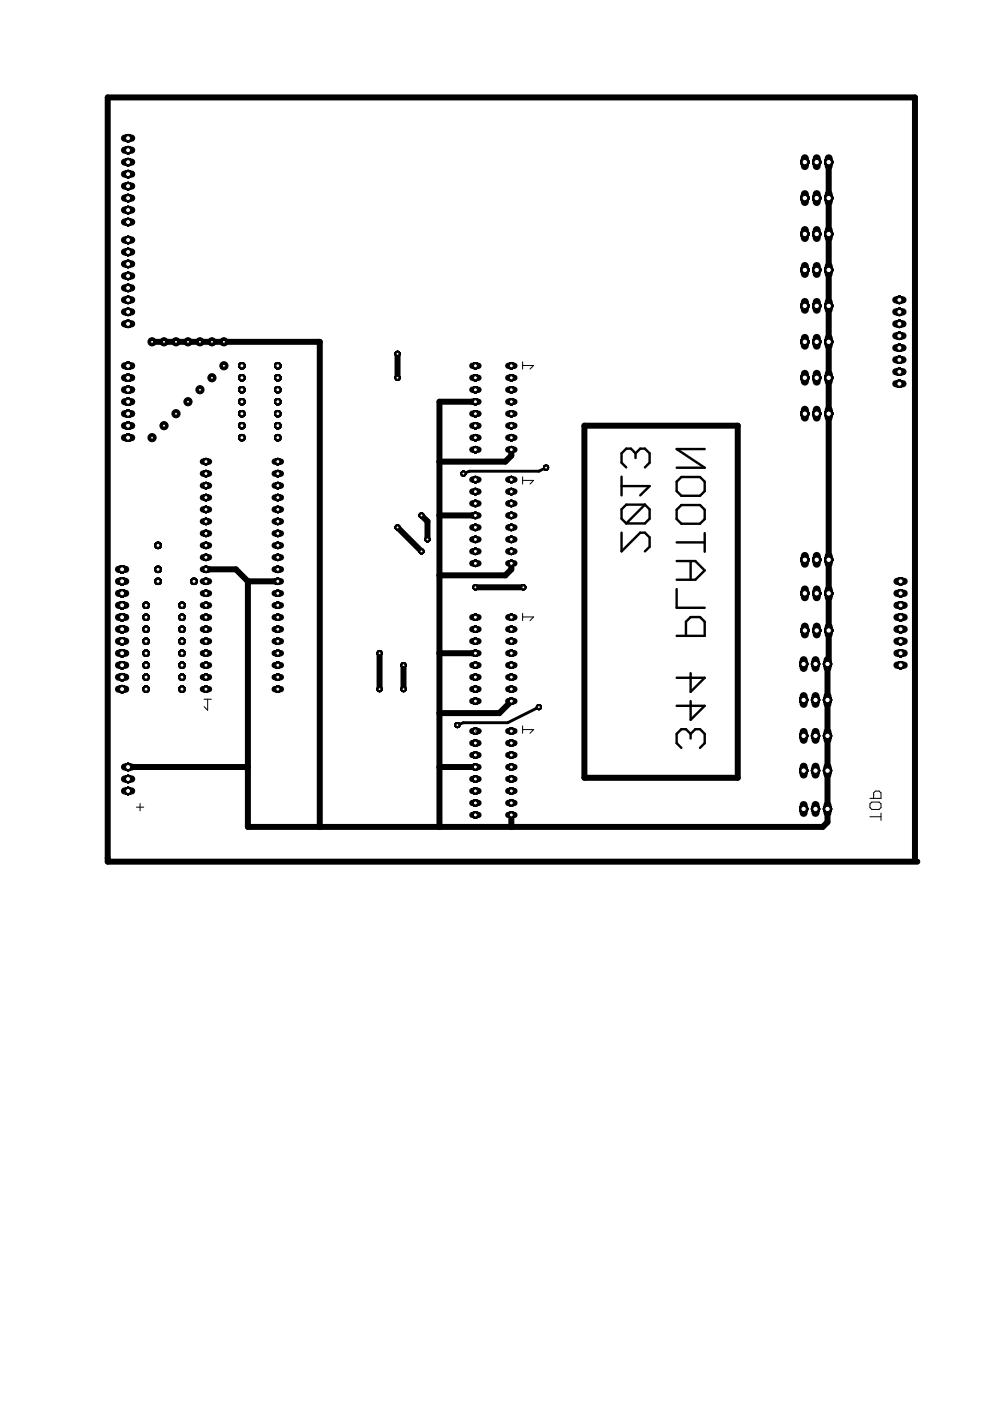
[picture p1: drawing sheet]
<svg xmlns="http://www.w3.org/2000/svg" width="210mm" height="297mm" viewBox="0 0 210 297" stroke-linecap="round" stroke-linejoin="round" font-family="sans-serif">
<g fill="#000" stroke="#000" stroke-width=".51">
<path d="M131.8 96.1v2zM131.8 98.1l1 1zM132.8 95.1l-1 1zM132.8 95.1h1zM134.7 96.1v1zM133.8 95.1l.9 1zM135.7 95.1l-1 1zM136.7 99.1l1-1zM135.7 95.1h1zM137.7 96.1v2zM136.7 95.1l1 1zM143.5 99.2h5.9z"/>
<path d="M143.5 95.2h5.9zM143.5 95.2l5.9 4zM131.8 112.9v4zM131.8 116.9l3.9-4zM131.8 108v2zM131.8 110l1 1zM131.8 101.1v3.9zM132.8 111h3.9zM132.8 107l-1 1zM136.7 107l-3.9 4zM135.7 112.9h1zM135.7 105l2-1.9z"/>
<path d="M136.7 112.9l1 1zM136.7 111l1-1zM132.8 107h3.9zM137.7 113.9v2zM136.7 116.9l1-1zM137.7 108v2zM136.7 107l1 1zM131.8 103.1h5.9zM143.5 115h5.9zM143.5 108.1v1.9zM143.5 108.1l1-1zM143.5 102.1v2z"/>
<path d="M143.5 102.1l1-1zM143.5 110l1 1zM144.5 107.1h3.9zM143.5 104.1l1 1zM144.5 101.1h3.9zM143.5 119h3.9zM144.5 111h3.9zM148.4 107.1l1 1zM144.5 105.1h3.9zM148.4 101.1l1 1zM149.4 113v4zM149.4 108.1v1.9z"/>
<path d="M149.4 110l-1 1zM149.4 102.1v2zM149.4 104.1l-1 1zM143.5 134.8h5.9zM143.5 124.9v4zM143.5 122.9h3.9zM145.4 131.8v3zM146.4 130.8l-1 1zM146.4 119v3.9zM147.4 122.9l2-2zM146.4 130.8h2zM149.4 131.8v3z"/>
<path d="M148.4 130.8l1 1zM143.5 128.9h5.9zM147.4 119l2 1.9zM143.5 155.6v2zM143.5 157.6l1 1zM143.5 149.6h5.9zM143.5 143.7h5.9zM144.5 154.6l-1 1zM144.5 154.6h.9zM146.4 155.6v1zM145.4 154.6l1 1zM146.4 148.7v3.9z"/>
<path d="M146.4 142.7v4zM147.4 154.6l-1 1zM148.4 158.6l1-1zM147.4 154.6h1zM149.4 155.6v2zM148.4 154.6l1 1zM146.4 152.6l3-3zM149.4 143.7l-3 3z"/>
</g>
<g fill="#000" stroke="#000" stroke-width=".21">
<path d="M110.8 76.7v1.6zM112.4 78.3l.7-.8zM110.8 77.5h2.3zM110.8 101.1v1.5zM113.1 101.9l-.7 .7zM110.8 101.9h2.3zM110.8 130v1.6zM113.1 130.8l-.7 .8zM110.8 130.8h2.3zM43.3 149.8l.7 .8zM43.3 148.3h1.5zM44 148.3v2.3z"/>
<path d="M110.8 153.9v1.6zM113.1 154.7l-.7 .8zM110.8 154.7h2.3zM29.7 170.3v1.6zM28.9 171.1h1.6zM184.4 173.2h2.4zM184.4 170.4v.8zM184.4 170.4l.4-.3zM184.4 169.3h2.4zM184.4 171.2l.4 .4zM184.8 170.1h1.6zM185.2 168.1v1.2z"/>
<path d="M185.6 167.7l-.4 .4zM184.8 171.6h1.6zM186.4 170.1l.4 .3zM185.6 167.7h.8zM186.8 172.4v1.5zM186.8 170.4v.8zM186.8 171.2l-.4 .4zM186.8 168.1v1.2zM186.4 167.7l.4 .4z"/>
</g>
<g fill="#000" stroke="#000" stroke-width="1.3">
<path d="M22.8 20.7h171.2zM194 20.7v161.2zM175.7 34.4v7.6zM175.7 42v7.6zM175.7 49.6v7.6zM175.7 57.2v7.7zM32.2 72.5h15.3zM47.5 72.5h20.3zM84.3 75v5.1zM175.7 64.9v7.6zM175.7 72.5v7.6zM93.2 97.9h13.9z"/>
<path d="M93.2 85.2v12.7zM93.2 85.2h7.6zM107.1 97.9l1.3-1.3zM108.4 95.3v1.3zM123.9 90.3h32.5zM175.7 80.1v7.6zM175.7 87.7v31zM84.3 111.8l5.1 5.1zM89.4 109.3l1.2 1.3zM90.6 110.6v3.8zM93.2 97.9v11.4zM93.2 109.3h7.6z"/>
<path d="M175.7 118.7v7.1zM43.7 120.7h6.3zM52.6 123.3h6.3zM50 120.7l2.6 2.6zM93.2 122h13.9zM93.2 109.3v12.7zM93.2 122v16.5zM93.2 138.5h7.6zM107.1 122l1.3-1.3zM108.4 119.4v1.3zM100.8 124.5h10.2zM175.7 125.8v7.9z"/>
<path d="M175.7 133.7v6.8zM43 146.1h1.3zM80.5 138.5v7.6zM85.6 141v5.1zM93.2 151.2h12.7zM93.2 138.5v12.7zM105.9 151.2l2.5-2.5zM175.5 140.8v7.6zM175.5 148.4v7.6zM175.5 156v7.4zM175.7 140.5l-.2 .3zM52.6 123.3v39.3z"/>
<path d="M52.6 162.6v12.7zM27.2 162.6h25.4zM52.6 175.3h15.2zM67.8 72.5v102.8zM67.8 175.3h25.4zM93.2 151.2v11.4zM93.2 162.6h7.6zM93.2 162.6v12.7zM108.4 172.8v2.5zM93.2 175.3h15.2zM123.9 90.3v74.6zM123.9 164.9h32.5z"/>
<path d="M156.4 90.3v74.6zM108.4 175.3h66zM175.5 163.4v8.1zM175.5 171.5v2.8zM175.5 174.3l-1.1 1zM22.8 20.7v161.2zM22.8 181.9v.8zM22.8 182.7h171.7z"/>
</g>
<path d="M98.3 100.4l1.2-.5zM99.5 99.9h14.8zM114.3 99.9l1.5-.8zM97 153.7l1.3-.5zM98.3 153.2h9.4zM107.7 153.2l6.6-3.3z" fill="#000" stroke="#000" stroke-width=".61"/>
<circle cx="43.7" cy="146.1" r=".42" fill="#fff" stroke="#000" stroke-width=".21"/>
<path d="M43 143.6h1.3z" fill="#000" stroke="#000" stroke-width="1.3"/>
<circle cx="43.7" cy="143.6" r=".42" fill="#fff" stroke="#000" stroke-width=".21"/>
<path d="M43 141h1.3z" fill="#000" stroke="#000" stroke-width="1.3"/>
<circle cx="43.7" cy="141" r=".42" fill="#fff" stroke="#000" stroke-width=".21"/>
<path d="M43 138.5h1.3z" fill="#000" stroke="#000" stroke-width="1.3"/>
<circle cx="43.7" cy="138.5" r=".42" fill="#fff" stroke="#000" stroke-width=".21"/>
<path d="M43 136h1.3z" fill="#000" stroke="#000" stroke-width="1.3"/>
<circle cx="43.7" cy="136" r=".42" fill="#fff" stroke="#000" stroke-width=".21"/>
<path d="M43 133.4h1.3z" fill="#000" stroke="#000" stroke-width="1.3"/>
<circle cx="43.7" cy="133.4" r=".42" fill="#fff" stroke="#000" stroke-width=".21"/>
<path d="M43 130.9h1.3z" fill="#000" stroke="#000" stroke-width="1.3"/>
<circle cx="43.7" cy="130.9" r=".42" fill="#fff" stroke="#000" stroke-width=".21"/>
<path d="M43 128.3h1.3z" fill="#000" stroke="#000" stroke-width="1.3"/>
<circle cx="43.7" cy="128.3" r=".42" fill="#fff" stroke="#000" stroke-width=".21"/>
<path d="M43 125.8h1.3z" fill="#000" stroke="#000" stroke-width="1.3"/>
<circle cx="43.7" cy="125.8" r=".42" fill="#fff" stroke="#000" stroke-width=".21"/>
<path d="M43 123.3h1.3z" fill="#000" stroke="#000" stroke-width="1.3"/>
<circle cx="43.7" cy="123.3" r=".42" fill="#fff" stroke="#000" stroke-width=".21"/>
<path d="M43 120.7h1.3z" fill="#000" stroke="#000" stroke-width="1.3"/>
<circle cx="43.7" cy="120.7" r=".42" fill="#fff" stroke="#000" stroke-width=".21"/>
<path d="M43 118.2h1.3z" fill="#000" stroke="#000" stroke-width="1.3"/>
<circle cx="43.7" cy="118.2" r=".42" fill="#fff" stroke="#000" stroke-width=".21"/>
<path d="M43 115.6h1.3z" fill="#000" stroke="#000" stroke-width="1.3"/>
<circle cx="43.7" cy="115.6" r=".42" fill="#fff" stroke="#000" stroke-width=".21"/>
<path d="M43 113.1h1.3z" fill="#000" stroke="#000" stroke-width="1.3"/>
<circle cx="43.7" cy="113.1" r=".42" fill="#fff" stroke="#000" stroke-width=".21"/>
<path d="M43 110.6h1.3z" fill="#000" stroke="#000" stroke-width="1.3"/>
<circle cx="43.7" cy="110.6" r=".42" fill="#fff" stroke="#000" stroke-width=".21"/>
<path d="M43 108h1.3z" fill="#000" stroke="#000" stroke-width="1.3"/>
<circle cx="43.7" cy="108" r=".42" fill="#fff" stroke="#000" stroke-width=".21"/>
<path d="M43 105.5h1.3z" fill="#000" stroke="#000" stroke-width="1.3"/>
<circle cx="43.7" cy="105.5" r=".42" fill="#fff" stroke="#000" stroke-width=".21"/>
<path d="M43 103h1.3z" fill="#000" stroke="#000" stroke-width="1.3"/>
<circle cx="43.7" cy="103" r=".42" fill="#fff" stroke="#000" stroke-width=".21"/>
<path d="M43 100.4h1.3z" fill="#000" stroke="#000" stroke-width="1.3"/>
<circle cx="43.7" cy="100.4" r=".42" fill="#fff" stroke="#000" stroke-width=".21"/>
<path d="M43 97.9h1.3z" fill="#000" stroke="#000" stroke-width="1.3"/>
<circle cx="43.7" cy="97.9" r=".42" fill="#fff" stroke="#000" stroke-width=".21"/>
<path d="M58.2 97.9h1.4z" fill="#000" stroke="#000" stroke-width="1.3"/>
<circle cx="58.9" cy="97.9" r=".42" fill="#fff" stroke="#000" stroke-width=".21"/>
<path d="M58.2 100.4h1.4z" fill="#000" stroke="#000" stroke-width="1.3"/>
<circle cx="58.9" cy="100.4" r=".42" fill="#fff" stroke="#000" stroke-width=".21"/>
<path d="M58.2 103h1.4z" fill="#000" stroke="#000" stroke-width="1.3"/>
<circle cx="58.9" cy="103" r=".42" fill="#fff" stroke="#000" stroke-width=".21"/>
<path d="M58.2 105.5h1.4z" fill="#000" stroke="#000" stroke-width="1.3"/>
<circle cx="58.9" cy="105.5" r=".42" fill="#fff" stroke="#000" stroke-width=".21"/>
<path d="M58.2 108h1.4z" fill="#000" stroke="#000" stroke-width="1.3"/>
<circle cx="58.9" cy="108" r=".42" fill="#fff" stroke="#000" stroke-width=".21"/>
<path d="M58.2 110.6h1.4z" fill="#000" stroke="#000" stroke-width="1.3"/>
<circle cx="58.9" cy="110.6" r=".42" fill="#fff" stroke="#000" stroke-width=".21"/>
<path d="M58.2 113.1h1.4z" fill="#000" stroke="#000" stroke-width="1.3"/>
<circle cx="58.9" cy="113.1" r=".42" fill="#fff" stroke="#000" stroke-width=".21"/>
<path d="M58.2 115.6h1.4z" fill="#000" stroke="#000" stroke-width="1.3"/>
<circle cx="58.9" cy="115.6" r=".42" fill="#fff" stroke="#000" stroke-width=".21"/>
<path d="M58.2 118.2h1.4z" fill="#000" stroke="#000" stroke-width="1.3"/>
<circle cx="58.9" cy="118.2" r=".42" fill="#fff" stroke="#000" stroke-width=".21"/>
<path d="M58.2 120.7h1.4z" fill="#000" stroke="#000" stroke-width="1.3"/>
<circle cx="58.9" cy="120.7" r=".42" fill="#fff" stroke="#000" stroke-width=".21"/>
<path d="M58.2 123.3h1.4z" fill="#000" stroke="#000" stroke-width="1.3"/>
<circle cx="58.9" cy="123.3" r=".42" fill="#fff" stroke="#000" stroke-width=".21"/>
<path d="M58.2 125.8h1.4z" fill="#000" stroke="#000" stroke-width="1.3"/>
<circle cx="58.9" cy="125.8" r=".42" fill="#fff" stroke="#000" stroke-width=".21"/>
<path d="M58.2 128.3h1.4z" fill="#000" stroke="#000" stroke-width="1.3"/>
<circle cx="58.9" cy="128.3" r=".42" fill="#fff" stroke="#000" stroke-width=".21"/>
<path d="M58.2 130.9h1.4z" fill="#000" stroke="#000" stroke-width="1.3"/>
<circle cx="58.9" cy="130.9" r=".42" fill="#fff" stroke="#000" stroke-width=".21"/>
<path d="M58.2 133.4h1.4z" fill="#000" stroke="#000" stroke-width="1.3"/>
<circle cx="58.9" cy="133.4" r=".42" fill="#fff" stroke="#000" stroke-width=".21"/>
<path d="M58.2 136h1.4z" fill="#000" stroke="#000" stroke-width="1.3"/>
<circle cx="58.9" cy="136" r=".42" fill="#fff" stroke="#000" stroke-width=".21"/>
<path d="M58.2 138.5h1.4z" fill="#000" stroke="#000" stroke-width="1.3"/>
<circle cx="58.9" cy="138.5" r=".42" fill="#fff" stroke="#000" stroke-width=".21"/>
<path d="M58.2 141h1.4z" fill="#000" stroke="#000" stroke-width="1.3"/>
<circle cx="58.9" cy="141" r=".42" fill="#fff" stroke="#000" stroke-width=".21"/>
<path d="M58.2 143.6h1.4z" fill="#000" stroke="#000" stroke-width="1.3"/>
<circle cx="58.9" cy="143.6" r=".42" fill="#fff" stroke="#000" stroke-width=".21"/>
<path d="M58.2 146.1h1.4z" fill="#000" stroke="#000" stroke-width="1.3"/>
<circle cx="58.9" cy="146.1" r=".42" fill="#fff" stroke="#000" stroke-width=".21"/>
<path d="M107.8 130.9h1.3z" fill="#000" stroke="#000" stroke-width="1.3"/>
<circle cx="108.4" cy="130.9" r=".42" fill="#fff" stroke="#000" stroke-width=".21"/>
<path d="M107.8 133.4h1.3z" fill="#000" stroke="#000" stroke-width="1.3"/>
<circle cx="108.4" cy="133.4" r=".42" fill="#fff" stroke="#000" stroke-width=".21"/>
<path d="M107.8 146.1h1.3z" fill="#000" stroke="#000" stroke-width="1.3"/>
<circle cx="108.4" cy="146.1" r=".42" fill="#fff" stroke="#000" stroke-width=".21"/>
<path d="M107.8 148.7h1.3z" fill="#000" stroke="#000" stroke-width="1.3"/>
<circle cx="108.4" cy="148.7" r=".42" fill="#fff" stroke="#000" stroke-width=".21"/>
<path d="M107.8 136h1.3z" fill="#000" stroke="#000" stroke-width="1.3"/>
<circle cx="108.4" cy="136" r=".42" fill="#fff" stroke="#000" stroke-width=".21"/>
<path d="M107.8 138.5h1.3z" fill="#000" stroke="#000" stroke-width="1.3"/>
<circle cx="108.4" cy="138.5" r=".42" fill="#fff" stroke="#000" stroke-width=".21"/>
<path d="M107.8 143.6h1.3z" fill="#000" stroke="#000" stroke-width="1.3"/>
<circle cx="108.4" cy="143.6" r=".42" fill="#fff" stroke="#000" stroke-width=".21"/>
<path d="M107.8 141h1.3z" fill="#000" stroke="#000" stroke-width="1.3"/>
<circle cx="108.4" cy="141" r=".42" fill="#fff" stroke="#000" stroke-width=".21"/>
<path d="M100.1 148.7h1.4z" fill="#000" stroke="#000" stroke-width="1.3"/>
<circle cx="100.8" cy="148.7" r=".42" fill="#fff" stroke="#000" stroke-width=".21"/>
<path d="M100.1 146.1h1.4z" fill="#000" stroke="#000" stroke-width="1.3"/>
<circle cx="100.8" cy="146.1" r=".42" fill="#fff" stroke="#000" stroke-width=".21"/>
<path d="M100.1 143.6h1.4z" fill="#000" stroke="#000" stroke-width="1.3"/>
<circle cx="100.8" cy="143.6" r=".42" fill="#fff" stroke="#000" stroke-width=".21"/>
<path d="M100.1 141h1.4z" fill="#000" stroke="#000" stroke-width="1.3"/>
<circle cx="100.8" cy="141" r=".42" fill="#fff" stroke="#000" stroke-width=".21"/>
<path d="M100.1 138.5h1.4z" fill="#000" stroke="#000" stroke-width="1.3"/>
<circle cx="100.8" cy="138.5" r=".42" fill="#fff" stroke="#000" stroke-width=".21"/>
<path d="M100.1 136h1.4z" fill="#000" stroke="#000" stroke-width="1.3"/>
<circle cx="100.8" cy="136" r=".42" fill="#fff" stroke="#000" stroke-width=".21"/>
<path d="M100.1 133.4h1.4z" fill="#000" stroke="#000" stroke-width="1.3"/>
<circle cx="100.8" cy="133.4" r=".42" fill="#fff" stroke="#000" stroke-width=".21"/>
<path d="M100.1 130.9h1.4z" fill="#000" stroke="#000" stroke-width="1.3"/>
<circle cx="100.8" cy="130.9" r=".42" fill="#fff" stroke="#000" stroke-width=".21"/>
<path d="M107.8 155h1.3z" fill="#000" stroke="#000" stroke-width="1.3"/>
<circle cx="108.4" cy="155" r=".42" fill="#fff" stroke="#000" stroke-width=".21"/>
<path d="M107.8 157.5h1.3z" fill="#000" stroke="#000" stroke-width="1.3"/>
<circle cx="108.4" cy="157.5" r=".42" fill="#fff" stroke="#000" stroke-width=".21"/>
<path d="M107.8 170.2h1.3z" fill="#000" stroke="#000" stroke-width="1.3"/>
<circle cx="108.4" cy="170.2" r=".42" fill="#fff" stroke="#000" stroke-width=".21"/>
<path d="M107.8 172.8h1.3z" fill="#000" stroke="#000" stroke-width="1.3"/>
<circle cx="108.4" cy="172.8" r=".42" fill="#fff" stroke="#000" stroke-width=".21"/>
<path d="M107.8 160.1h1.3z" fill="#000" stroke="#000" stroke-width="1.3"/>
<circle cx="108.4" cy="160.1" r=".42" fill="#fff" stroke="#000" stroke-width=".21"/>
<path d="M107.8 162.6h1.3z" fill="#000" stroke="#000" stroke-width="1.3"/>
<circle cx="108.4" cy="162.6" r=".42" fill="#fff" stroke="#000" stroke-width=".21"/>
<path d="M107.8 167.7h1.3z" fill="#000" stroke="#000" stroke-width="1.3"/>
<circle cx="108.4" cy="167.7" r=".42" fill="#fff" stroke="#000" stroke-width=".21"/>
<path d="M107.8 165.2h1.3z" fill="#000" stroke="#000" stroke-width="1.3"/>
<circle cx="108.4" cy="165.2" r=".42" fill="#fff" stroke="#000" stroke-width=".21"/>
<path d="M100.1 172.8h1.4z" fill="#000" stroke="#000" stroke-width="1.3"/>
<circle cx="100.8" cy="172.8" r=".42" fill="#fff" stroke="#000" stroke-width=".21"/>
<path d="M100.1 170.2h1.4z" fill="#000" stroke="#000" stroke-width="1.3"/>
<circle cx="100.8" cy="170.2" r=".42" fill="#fff" stroke="#000" stroke-width=".21"/>
<path d="M100.1 167.7h1.4z" fill="#000" stroke="#000" stroke-width="1.3"/>
<circle cx="100.8" cy="167.7" r=".42" fill="#fff" stroke="#000" stroke-width=".21"/>
<path d="M100.1 165.2h1.4z" fill="#000" stroke="#000" stroke-width="1.3"/>
<circle cx="100.8" cy="165.2" r=".42" fill="#fff" stroke="#000" stroke-width=".21"/>
<path d="M100.1 162.6h1.4z" fill="#000" stroke="#000" stroke-width="1.3"/>
<circle cx="100.8" cy="162.6" r=".42" fill="#fff" stroke="#000" stroke-width=".21"/>
<path d="M100.1 160.1h1.4z" fill="#000" stroke="#000" stroke-width="1.3"/>
<circle cx="100.8" cy="160.1" r=".42" fill="#fff" stroke="#000" stroke-width=".21"/>
<path d="M100.1 157.5h1.4z" fill="#000" stroke="#000" stroke-width="1.3"/>
<circle cx="100.8" cy="157.5" r=".42" fill="#fff" stroke="#000" stroke-width=".21"/>
<path d="M100.1 155h1.4z" fill="#000" stroke="#000" stroke-width="1.3"/>
<circle cx="100.8" cy="155" r=".42" fill="#fff" stroke="#000" stroke-width=".21"/>
<path d="M107.8 77.6h1.3z" fill="#000" stroke="#000" stroke-width="1.3"/>
<circle cx="108.4" cy="77.6" r=".42" fill="#fff" stroke="#000" stroke-width=".21"/>
<path d="M107.8 80.1h1.3z" fill="#000" stroke="#000" stroke-width="1.3"/>
<circle cx="108.4" cy="80.1" r=".42" fill="#fff" stroke="#000" stroke-width=".21"/>
<path d="M107.8 92.8h1.3z" fill="#000" stroke="#000" stroke-width="1.3"/>
<circle cx="108.4" cy="92.8" r=".42" fill="#fff" stroke="#000" stroke-width=".21"/>
<path d="M107.8 95.3h1.3z" fill="#000" stroke="#000" stroke-width="1.3"/>
<circle cx="108.4" cy="95.3" r=".42" fill="#fff" stroke="#000" stroke-width=".21"/>
<path d="M107.8 82.6h1.3z" fill="#000" stroke="#000" stroke-width="1.3"/>
<circle cx="108.4" cy="82.6" r=".42" fill="#fff" stroke="#000" stroke-width=".21"/>
<path d="M107.8 85.2h1.3z" fill="#000" stroke="#000" stroke-width="1.3"/>
<circle cx="108.4" cy="85.2" r=".42" fill="#fff" stroke="#000" stroke-width=".21"/>
<path d="M107.8 90.3h1.3z" fill="#000" stroke="#000" stroke-width="1.3"/>
<circle cx="108.4" cy="90.3" r=".42" fill="#fff" stroke="#000" stroke-width=".21"/>
<path d="M107.8 87.7h1.3z" fill="#000" stroke="#000" stroke-width="1.3"/>
<circle cx="108.4" cy="87.7" r=".42" fill="#fff" stroke="#000" stroke-width=".21"/>
<path d="M100.1 95.3h1.4z" fill="#000" stroke="#000" stroke-width="1.3"/>
<circle cx="100.8" cy="95.3" r=".42" fill="#fff" stroke="#000" stroke-width=".21"/>
<path d="M100.1 92.8h1.4z" fill="#000" stroke="#000" stroke-width="1.3"/>
<circle cx="100.8" cy="92.8" r=".42" fill="#fff" stroke="#000" stroke-width=".21"/>
<path d="M100.1 90.3h1.4z" fill="#000" stroke="#000" stroke-width="1.3"/>
<circle cx="100.8" cy="90.3" r=".42" fill="#fff" stroke="#000" stroke-width=".21"/>
<path d="M100.1 87.7h1.4z" fill="#000" stroke="#000" stroke-width="1.3"/>
<circle cx="100.8" cy="87.7" r=".42" fill="#fff" stroke="#000" stroke-width=".21"/>
<path d="M100.1 85.2h1.4z" fill="#000" stroke="#000" stroke-width="1.3"/>
<circle cx="100.8" cy="85.2" r=".42" fill="#fff" stroke="#000" stroke-width=".21"/>
<path d="M100.1 82.6h1.4z" fill="#000" stroke="#000" stroke-width="1.3"/>
<circle cx="100.8" cy="82.6" r=".42" fill="#fff" stroke="#000" stroke-width=".21"/>
<path d="M100.1 80.1h1.4z" fill="#000" stroke="#000" stroke-width="1.3"/>
<circle cx="100.8" cy="80.1" r=".42" fill="#fff" stroke="#000" stroke-width=".21"/>
<path d="M100.1 77.6h1.4z" fill="#000" stroke="#000" stroke-width="1.3"/>
<circle cx="100.8" cy="77.6" r=".42" fill="#fff" stroke="#000" stroke-width=".21"/>
<path d="M107.8 101.7h1.3z" fill="#000" stroke="#000" stroke-width="1.3"/>
<circle cx="108.4" cy="101.7" r=".42" fill="#fff" stroke="#000" stroke-width=".21"/>
<path d="M107.8 104.2h1.3z" fill="#000" stroke="#000" stroke-width="1.3"/>
<circle cx="108.4" cy="104.2" r=".42" fill="#fff" stroke="#000" stroke-width=".21"/>
<path d="M107.8 116.9h1.3z" fill="#000" stroke="#000" stroke-width="1.3"/>
<circle cx="108.4" cy="116.9" r=".42" fill="#fff" stroke="#000" stroke-width=".21"/>
<path d="M107.8 119.4h1.3z" fill="#000" stroke="#000" stroke-width="1.3"/>
<circle cx="108.4" cy="119.4" r=".42" fill="#fff" stroke="#000" stroke-width=".21"/>
<path d="M107.8 106.7h1.3z" fill="#000" stroke="#000" stroke-width="1.3"/>
<circle cx="108.4" cy="106.7" r=".42" fill="#fff" stroke="#000" stroke-width=".21"/>
<path d="M107.8 109.3h1.3z" fill="#000" stroke="#000" stroke-width="1.3"/>
<circle cx="108.4" cy="109.3" r=".42" fill="#fff" stroke="#000" stroke-width=".21"/>
<path d="M107.8 114.4h1.3z" fill="#000" stroke="#000" stroke-width="1.3"/>
<circle cx="108.4" cy="114.4" r=".42" fill="#fff" stroke="#000" stroke-width=".21"/>
<path d="M107.8 111.8h1.3z" fill="#000" stroke="#000" stroke-width="1.3"/>
<circle cx="108.4" cy="111.8" r=".42" fill="#fff" stroke="#000" stroke-width=".21"/>
<path d="M100.1 119.4h1.4z" fill="#000" stroke="#000" stroke-width="1.3"/>
<circle cx="100.8" cy="119.4" r=".42" fill="#fff" stroke="#000" stroke-width=".21"/>
<path d="M100.1 116.9h1.4z" fill="#000" stroke="#000" stroke-width="1.3"/>
<circle cx="100.8" cy="116.9" r=".42" fill="#fff" stroke="#000" stroke-width=".21"/>
<path d="M100.1 114.4h1.4z" fill="#000" stroke="#000" stroke-width="1.3"/>
<circle cx="100.8" cy="114.4" r=".42" fill="#fff" stroke="#000" stroke-width=".21"/>
<path d="M100.1 111.8h1.4z" fill="#000" stroke="#000" stroke-width="1.3"/>
<circle cx="100.8" cy="111.8" r=".42" fill="#fff" stroke="#000" stroke-width=".21"/>
<path d="M100.1 109.3h1.4z" fill="#000" stroke="#000" stroke-width="1.3"/>
<circle cx="100.8" cy="109.3" r=".42" fill="#fff" stroke="#000" stroke-width=".21"/>
<path d="M100.1 106.7h1.4z" fill="#000" stroke="#000" stroke-width="1.3"/>
<circle cx="100.8" cy="106.7" r=".42" fill="#fff" stroke="#000" stroke-width=".21"/>
<path d="M100.1 104.2h1.4z" fill="#000" stroke="#000" stroke-width="1.3"/>
<circle cx="100.8" cy="104.2" r=".42" fill="#fff" stroke="#000" stroke-width=".21"/>
<path d="M100.1 101.7h1.4z" fill="#000" stroke="#000" stroke-width="1.3"/>
<circle cx="100.8" cy="101.7" r=".42" fill="#fff" stroke="#000" stroke-width=".21"/>
<path d="M26.4 162.6h1.5z" fill="#000" stroke="#000" stroke-width="1.5"/>
<circle cx="27.2" cy="162.6" r=".53" fill="#fff" stroke="#000" stroke-width=".21"/>
<path d="M26.4 165.2h1.5z" fill="#000" stroke="#000" stroke-width="1.5"/>
<circle cx="27.2" cy="165.2" r=".53" fill="#fff" stroke="#000" stroke-width=".21"/>
<path d="M26.4 167.7h1.5z" fill="#000" stroke="#000" stroke-width="1.5"/>
<circle cx="27.2" cy="167.7" r=".53" fill="#fff" stroke="#000" stroke-width=".21"/>
<path d="M25.1 120.7h1.5z" fill="#000" stroke="#000" stroke-width="1.5"/>
<circle cx="25.9" cy="120.7" r=".53" fill="#fff" stroke="#000" stroke-width=".21"/>
<path d="M25.1 123.3h1.5z" fill="#000" stroke="#000" stroke-width="1.5"/>
<circle cx="25.9" cy="123.3" r=".53" fill="#fff" stroke="#000" stroke-width=".21"/>
<path d="M25.1 125.8h1.5z" fill="#000" stroke="#000" stroke-width="1.5"/>
<circle cx="25.9" cy="125.8" r=".53" fill="#fff" stroke="#000" stroke-width=".21"/>
<path d="M25.1 128.3h1.5z" fill="#000" stroke="#000" stroke-width="1.5"/>
<circle cx="25.9" cy="128.3" r=".53" fill="#fff" stroke="#000" stroke-width=".21"/>
<path d="M25.1 130.9h1.5z" fill="#000" stroke="#000" stroke-width="1.5"/>
<circle cx="25.9" cy="130.9" r=".53" fill="#fff" stroke="#000" stroke-width=".21"/>
<path d="M25.1 133.4h1.5z" fill="#000" stroke="#000" stroke-width="1.5"/>
<circle cx="25.9" cy="133.4" r=".53" fill="#fff" stroke="#000" stroke-width=".21"/>
<path d="M25.1 136h1.5z" fill="#000" stroke="#000" stroke-width="1.5"/>
<circle cx="25.9" cy="136" r=".53" fill="#fff" stroke="#000" stroke-width=".21"/>
<path d="M25.1 138.5h1.5z" fill="#000" stroke="#000" stroke-width="1.5"/>
<circle cx="25.9" cy="138.5" r=".53" fill="#fff" stroke="#000" stroke-width=".21"/>
<path d="M25.1 141h1.5z" fill="#000" stroke="#000" stroke-width="1.5"/>
<circle cx="25.9" cy="141" r=".53" fill="#fff" stroke="#000" stroke-width=".21"/>
<path d="M25.1 143.6h1.5z" fill="#000" stroke="#000" stroke-width="1.5"/>
<circle cx="25.9" cy="143.6" r=".53" fill="#fff" stroke="#000" stroke-width=".21"/>
<path d="M25.1 146.1h1.5z" fill="#000" stroke="#000" stroke-width="1.5"/>
<circle cx="25.9" cy="146.1" r=".53" fill="#fff" stroke="#000" stroke-width=".21"/>
<path d="M26.4 77.6h1.5z" fill="#000" stroke="#000" stroke-width="1.5"/>
<circle cx="27.2" cy="77.6" r=".53" fill="#fff" stroke="#000" stroke-width=".21"/>
<path d="M26.4 80.1h1.5z" fill="#000" stroke="#000" stroke-width="1.5"/>
<circle cx="27.2" cy="80.1" r=".53" fill="#fff" stroke="#000" stroke-width=".21"/>
<path d="M26.4 82.6h1.5z" fill="#000" stroke="#000" stroke-width="1.5"/>
<circle cx="27.2" cy="82.6" r=".53" fill="#fff" stroke="#000" stroke-width=".21"/>
<path d="M26.4 85.2h1.5z" fill="#000" stroke="#000" stroke-width="1.5"/>
<circle cx="27.2" cy="85.2" r=".53" fill="#fff" stroke="#000" stroke-width=".21"/>
<path d="M26.4 87.7h1.5z" fill="#000" stroke="#000" stroke-width="1.5"/>
<circle cx="27.2" cy="87.7" r=".53" fill="#fff" stroke="#000" stroke-width=".21"/>
<path d="M26.4 90.3h1.5z" fill="#000" stroke="#000" stroke-width="1.5"/>
<circle cx="27.2" cy="90.3" r=".53" fill="#fff" stroke="#000" stroke-width=".21"/>
<path d="M26.4 92.8h1.5z" fill="#000" stroke="#000" stroke-width="1.5"/>
<circle cx="27.2" cy="92.8" r=".53" fill="#fff" stroke="#000" stroke-width=".21"/>
<circle cx="33.5" cy="120.7" r=".71" fill="#000" stroke="#000" stroke-width=".21"/>
<circle cx="33.5" cy="120.7" r=".42" fill="#fff" stroke="#000" stroke-width=".21"/>
<circle cx="33.5" cy="115.6" r=".71" fill="#000" stroke="#000" stroke-width=".21"/>
<circle cx="33.5" cy="115.6" r=".42" fill="#fff" stroke="#000" stroke-width=".21"/>
<circle cx="33.5" cy="123.3" r=".71" fill="#000" stroke="#000" stroke-width=".21"/>
<circle cx="33.5" cy="123.3" r=".42" fill="#fff" stroke="#000" stroke-width=".21"/>
<circle cx="41.1" cy="123.3" r=".71" fill="#000" stroke="#000" stroke-width=".21"/>
<circle cx="41.1" cy="123.3" r=".42" fill="#fff" stroke="#000" stroke-width=".21"/>
<path d="M189.9 63.6h1.6z" fill="#000" stroke="#000" stroke-width="1.5"/>
<circle cx="190.7" cy="63.6" r=".53" fill="#fff" stroke="#000" stroke-width=".21"/>
<path d="M189.9 66.1h1.6z" fill="#000" stroke="#000" stroke-width="1.5"/>
<circle cx="190.7" cy="66.1" r=".53" fill="#fff" stroke="#000" stroke-width=".21"/>
<path d="M189.9 68.7h1.6z" fill="#000" stroke="#000" stroke-width="1.5"/>
<circle cx="190.7" cy="68.7" r=".53" fill="#fff" stroke="#000" stroke-width=".21"/>
<path d="M189.9 71.2h1.6z" fill="#000" stroke="#000" stroke-width="1.5"/>
<circle cx="190.7" cy="71.2" r=".53" fill="#fff" stroke="#000" stroke-width=".21"/>
<path d="M189.9 73.7h1.6z" fill="#000" stroke="#000" stroke-width="1.5"/>
<circle cx="190.7" cy="73.7" r=".53" fill="#fff" stroke="#000" stroke-width=".21"/>
<path d="M189.9 76.3h1.6z" fill="#000" stroke="#000" stroke-width="1.5"/>
<circle cx="190.7" cy="76.3" r=".53" fill="#fff" stroke="#000" stroke-width=".21"/>
<path d="M189.9 78.8h1.6z" fill="#000" stroke="#000" stroke-width="1.5"/>
<circle cx="190.7" cy="78.8" r=".53" fill="#fff" stroke="#000" stroke-width=".21"/>
<path d="M189.9 81.4h1.6z" fill="#000" stroke="#000" stroke-width="1.5"/>
<circle cx="190.7" cy="81.4" r=".53" fill="#fff" stroke="#000" stroke-width=".21"/>
<path d="M190.2 123.3h1.5z" fill="#000" stroke="#000" stroke-width="1.5"/>
<circle cx="190.9" cy="123.3" r=".53" fill="#fff" stroke="#000" stroke-width=".21"/>
<path d="M190.2 125.8h1.5z" fill="#000" stroke="#000" stroke-width="1.5"/>
<circle cx="190.9" cy="125.8" r=".53" fill="#fff" stroke="#000" stroke-width=".21"/>
<path d="M190.2 128.3h1.5z" fill="#000" stroke="#000" stroke-width="1.5"/>
<circle cx="190.9" cy="128.3" r=".53" fill="#fff" stroke="#000" stroke-width=".21"/>
<path d="M190.2 130.9h1.5z" fill="#000" stroke="#000" stroke-width="1.5"/>
<circle cx="190.9" cy="130.9" r=".53" fill="#fff" stroke="#000" stroke-width=".21"/>
<path d="M190.2 133.4h1.5z" fill="#000" stroke="#000" stroke-width="1.5"/>
<circle cx="190.9" cy="133.4" r=".53" fill="#fff" stroke="#000" stroke-width=".21"/>
<path d="M190.2 136h1.5z" fill="#000" stroke="#000" stroke-width="1.5"/>
<circle cx="190.9" cy="136" r=".53" fill="#fff" stroke="#000" stroke-width=".21"/>
<path d="M190.2 138.5h1.5z" fill="#000" stroke="#000" stroke-width="1.5"/>
<circle cx="190.9" cy="138.5" r=".53" fill="#fff" stroke="#000" stroke-width=".21"/>
<path d="M190.2 141h1.5z" fill="#000" stroke="#000" stroke-width="1.5"/>
<circle cx="190.9" cy="141" r=".53" fill="#fff" stroke="#000" stroke-width=".21"/>
<path d="M26.4 68.7h1.5z" fill="#000" stroke="#000" stroke-width="1.5"/>
<circle cx="27.2" cy="68.7" r=".53" fill="#fff" stroke="#000" stroke-width=".21"/>
<path d="M26.4 66.1h1.5z" fill="#000" stroke="#000" stroke-width="1.5"/>
<circle cx="27.2" cy="66.1" r=".53" fill="#fff" stroke="#000" stroke-width=".21"/>
<path d="M26.4 63.6h1.5z" fill="#000" stroke="#000" stroke-width="1.5"/>
<circle cx="27.2" cy="63.6" r=".53" fill="#fff" stroke="#000" stroke-width=".21"/>
<path d="M26.4 61h1.5z" fill="#000" stroke="#000" stroke-width="1.5"/>
<circle cx="27.2" cy="61" r=".53" fill="#fff" stroke="#000" stroke-width=".21"/>
<path d="M26.4 58.5h1.5z" fill="#000" stroke="#000" stroke-width="1.5"/>
<circle cx="27.2" cy="58.5" r=".53" fill="#fff" stroke="#000" stroke-width=".21"/>
<path d="M26.4 56h1.5z" fill="#000" stroke="#000" stroke-width="1.5"/>
<circle cx="27.2" cy="56" r=".53" fill="#fff" stroke="#000" stroke-width=".21"/>
<path d="M26.4 53.4h1.5z" fill="#000" stroke="#000" stroke-width="1.5"/>
<circle cx="27.2" cy="53.4" r=".53" fill="#fff" stroke="#000" stroke-width=".21"/>
<path d="M26.4 50.9h1.5z" fill="#000" stroke="#000" stroke-width="1.5"/>
<circle cx="27.2" cy="50.9" r=".53" fill="#fff" stroke="#000" stroke-width=".21"/>
<path d="M26.4 47.1h1.5z" fill="#000" stroke="#000" stroke-width="1.5"/>
<circle cx="27.2" cy="47.1" r=".53" fill="#fff" stroke="#000" stroke-width=".21"/>
<path d="M26.4 44.5h1.5z" fill="#000" stroke="#000" stroke-width="1.5"/>
<circle cx="27.2" cy="44.5" r=".53" fill="#fff" stroke="#000" stroke-width=".21"/>
<path d="M26.4 42h1.5z" fill="#000" stroke="#000" stroke-width="1.5"/>
<circle cx="27.2" cy="42" r=".53" fill="#fff" stroke="#000" stroke-width=".21"/>
<path d="M26.4 39.5h1.5z" fill="#000" stroke="#000" stroke-width="1.5"/>
<circle cx="27.2" cy="39.5" r=".53" fill="#fff" stroke="#000" stroke-width=".21"/>
<path d="M26.4 36.9h1.5z" fill="#000" stroke="#000" stroke-width="1.5"/>
<circle cx="27.2" cy="36.9" r=".53" fill="#fff" stroke="#000" stroke-width=".21"/>
<path d="M26.4 34.4h1.5z" fill="#000" stroke="#000" stroke-width="1.5"/>
<circle cx="27.2" cy="34.4" r=".53" fill="#fff" stroke="#000" stroke-width=".21"/>
<path d="M26.4 31.8h1.5z" fill="#000" stroke="#000" stroke-width="1.5"/>
<circle cx="27.2" cy="31.8" r=".53" fill="#fff" stroke="#000" stroke-width=".21"/>
<path d="M26.4 29.3h1.5z" fill="#000" stroke="#000" stroke-width="1.5"/>
<circle cx="27.2" cy="29.3" r=".53" fill="#fff" stroke="#000" stroke-width=".21"/>
<circle cx="38.6" cy="128.3" r=".71" fill="#000" stroke="#000" stroke-width=".21"/>
<circle cx="38.6" cy="128.3" r=".42" fill="#fff" stroke="#000" stroke-width=".21"/>
<circle cx="31" cy="128.3" r=".71" fill="#000" stroke="#000" stroke-width=".21"/>
<circle cx="31" cy="128.3" r=".42" fill="#fff" stroke="#000" stroke-width=".21"/>
<circle cx="38.6" cy="130.9" r=".71" fill="#000" stroke="#000" stroke-width=".21"/>
<circle cx="38.6" cy="130.9" r=".42" fill="#fff" stroke="#000" stroke-width=".21"/>
<circle cx="31" cy="130.9" r=".71" fill="#000" stroke="#000" stroke-width=".21"/>
<circle cx="31" cy="130.9" r=".42" fill="#fff" stroke="#000" stroke-width=".21"/>
<circle cx="38.6" cy="133.4" r=".71" fill="#000" stroke="#000" stroke-width=".21"/>
<circle cx="38.6" cy="133.4" r=".42" fill="#fff" stroke="#000" stroke-width=".21"/>
<circle cx="31" cy="133.4" r=".71" fill="#000" stroke="#000" stroke-width=".21"/>
<circle cx="31" cy="133.4" r=".42" fill="#fff" stroke="#000" stroke-width=".21"/>
<circle cx="38.6" cy="136" r=".71" fill="#000" stroke="#000" stroke-width=".21"/>
<circle cx="38.6" cy="136" r=".42" fill="#fff" stroke="#000" stroke-width=".21"/>
<circle cx="31" cy="136" r=".71" fill="#000" stroke="#000" stroke-width=".21"/>
<circle cx="31" cy="136" r=".42" fill="#fff" stroke="#000" stroke-width=".21"/>
<circle cx="38.6" cy="138.5" r=".71" fill="#000" stroke="#000" stroke-width=".21"/>
<circle cx="38.6" cy="138.5" r=".42" fill="#fff" stroke="#000" stroke-width=".21"/>
<circle cx="31" cy="138.5" r=".71" fill="#000" stroke="#000" stroke-width=".21"/>
<circle cx="31" cy="138.5" r=".42" fill="#fff" stroke="#000" stroke-width=".21"/>
<circle cx="38.6" cy="141" r=".71" fill="#000" stroke="#000" stroke-width=".21"/>
<circle cx="38.6" cy="141" r=".42" fill="#fff" stroke="#000" stroke-width=".21"/>
<circle cx="31" cy="141" r=".71" fill="#000" stroke="#000" stroke-width=".21"/>
<circle cx="31" cy="141" r=".42" fill="#fff" stroke="#000" stroke-width=".21"/>
<circle cx="38.6" cy="143.6" r=".71" fill="#000" stroke="#000" stroke-width=".21"/>
<circle cx="38.6" cy="143.6" r=".42" fill="#fff" stroke="#000" stroke-width=".21"/>
<circle cx="31" cy="143.6" r=".71" fill="#000" stroke="#000" stroke-width=".21"/>
<circle cx="31" cy="143.6" r=".42" fill="#fff" stroke="#000" stroke-width=".21"/>
<circle cx="38.6" cy="146.1" r=".71" fill="#000" stroke="#000" stroke-width=".21"/>
<circle cx="38.6" cy="146.1" r=".42" fill="#fff" stroke="#000" stroke-width=".21"/>
<circle cx="31" cy="146.1" r=".71" fill="#000" stroke="#000" stroke-width=".21"/>
<circle cx="31" cy="146.1" r=".42" fill="#fff" stroke="#000" stroke-width=".21"/>
<path d="M170.6 117.9v1.6z" fill="#000" stroke="#000" stroke-width="1.7"/>
<circle cx="170.6" cy="118.7" r=".57" fill="#fff" stroke="#000" stroke-width=".21"/>
<path d="M173.2 117.9v1.6z" fill="#000" stroke="#000" stroke-width="1.7"/>
<circle cx="173.2" cy="118.7" r=".57" fill="#fff" stroke="#000" stroke-width=".21"/>
<path d="M175.7 117.9v1.6z" fill="#000" stroke="#000" stroke-width="1.7"/>
<circle cx="175.7" cy="118.7" r=".57" fill="#fff" stroke="#000" stroke-width=".21"/>
<path d="M170.6 125v1.6z" fill="#000" stroke="#000" stroke-width="1.7"/>
<circle cx="170.6" cy="125.8" r=".57" fill="#fff" stroke="#000" stroke-width=".21"/>
<path d="M173.2 125v1.6z" fill="#000" stroke="#000" stroke-width="1.7"/>
<circle cx="173.2" cy="125.8" r=".57" fill="#fff" stroke="#000" stroke-width=".21"/>
<path d="M175.7 125v1.6z" fill="#000" stroke="#000" stroke-width="1.7"/>
<circle cx="175.7" cy="125.8" r=".57" fill="#fff" stroke="#000" stroke-width=".21"/>
<path d="M170.6 132.8v1.7z" fill="#000" stroke="#000" stroke-width="1.7"/>
<circle cx="170.6" cy="133.7" r=".57" fill="#fff" stroke="#000" stroke-width=".21"/>
<path d="M173.2 132.8v1.7z" fill="#000" stroke="#000" stroke-width="1.7"/>
<circle cx="173.2" cy="133.7" r=".57" fill="#fff" stroke="#000" stroke-width=".21"/>
<path d="M175.7 132.8v1.7z" fill="#000" stroke="#000" stroke-width="1.7"/>
<circle cx="175.7" cy="133.7" r=".57" fill="#fff" stroke="#000" stroke-width=".21"/>
<path d="M170.4 140v1.6z" fill="#000" stroke="#000" stroke-width="1.7"/>
<circle cx="170.4" cy="140.8" r=".57" fill="#fff" stroke="#000" stroke-width=".21"/>
<path d="M172.9 140v1.6z" fill="#000" stroke="#000" stroke-width="1.7"/>
<circle cx="172.9" cy="140.8" r=".57" fill="#fff" stroke="#000" stroke-width=".21"/>
<path d="M175.5 140v1.6z" fill="#000" stroke="#000" stroke-width="1.7"/>
<circle cx="175.5" cy="140.8" r=".57" fill="#fff" stroke="#000" stroke-width=".21"/>
<path d="M170.4 147.6v1.6z" fill="#000" stroke="#000" stroke-width="1.7"/>
<circle cx="170.4" cy="148.4" r=".57" fill="#fff" stroke="#000" stroke-width=".21"/>
<path d="M172.9 147.6v1.6z" fill="#000" stroke="#000" stroke-width="1.7"/>
<circle cx="172.9" cy="148.4" r=".57" fill="#fff" stroke="#000" stroke-width=".21"/>
<path d="M175.5 147.6v1.6z" fill="#000" stroke="#000" stroke-width="1.7"/>
<circle cx="175.5" cy="148.4" r=".57" fill="#fff" stroke="#000" stroke-width=".21"/>
<path d="M170.4 155.2v1.7z" fill="#000" stroke="#000" stroke-width="1.7"/>
<circle cx="170.4" cy="156" r=".57" fill="#fff" stroke="#000" stroke-width=".21"/>
<path d="M172.9 155.2v1.7z" fill="#000" stroke="#000" stroke-width="1.7"/>
<circle cx="172.9" cy="156" r=".57" fill="#fff" stroke="#000" stroke-width=".21"/>
<path d="M175.5 155.2v1.7z" fill="#000" stroke="#000" stroke-width="1.7"/>
<circle cx="175.5" cy="156" r=".57" fill="#fff" stroke="#000" stroke-width=".21"/>
<path d="M170.4 162.5v1.7z" fill="#000" stroke="#000" stroke-width="1.7"/>
<circle cx="170.4" cy="163.4" r=".57" fill="#fff" stroke="#000" stroke-width=".21"/>
<path d="M172.9 162.5v1.7z" fill="#000" stroke="#000" stroke-width="1.7"/>
<circle cx="172.9" cy="163.4" r=".57" fill="#fff" stroke="#000" stroke-width=".21"/>
<path d="M175.5 162.5v1.7z" fill="#000" stroke="#000" stroke-width="1.7"/>
<circle cx="175.5" cy="163.4" r=".57" fill="#fff" stroke="#000" stroke-width=".21"/>
<path d="M170.4 170.7v1.7z" fill="#000" stroke="#000" stroke-width="1.7"/>
<circle cx="170.4" cy="171.5" r=".57" fill="#fff" stroke="#000" stroke-width=".21"/>
<path d="M172.9 170.7v1.7z" fill="#000" stroke="#000" stroke-width="1.7"/>
<circle cx="172.9" cy="171.5" r=".57" fill="#fff" stroke="#000" stroke-width=".21"/>
<path d="M175.5 170.7v1.7z" fill="#000" stroke="#000" stroke-width="1.7"/>
<circle cx="175.5" cy="171.5" r=".57" fill="#fff" stroke="#000" stroke-width=".21"/>
<path d="M170.6 33.5v1.7z" fill="#000" stroke="#000" stroke-width="1.7"/>
<circle cx="170.6" cy="34.4" r=".57" fill="#fff" stroke="#000" stroke-width=".21"/>
<path d="M173.2 33.5v1.7z" fill="#000" stroke="#000" stroke-width="1.7"/>
<circle cx="173.2" cy="34.4" r=".57" fill="#fff" stroke="#000" stroke-width=".21"/>
<path d="M175.7 33.5v1.7z" fill="#000" stroke="#000" stroke-width="1.7"/>
<circle cx="175.7" cy="34.4" r=".57" fill="#fff" stroke="#000" stroke-width=".21"/>
<path d="M170.6 41.1v1.7z" fill="#000" stroke="#000" stroke-width="1.7"/>
<circle cx="170.6" cy="42" r=".57" fill="#fff" stroke="#000" stroke-width=".21"/>
<path d="M173.2 41.1v1.7z" fill="#000" stroke="#000" stroke-width="1.7"/>
<circle cx="173.2" cy="42" r=".57" fill="#fff" stroke="#000" stroke-width=".21"/>
<path d="M175.7 41.1v1.7z" fill="#000" stroke="#000" stroke-width="1.7"/>
<circle cx="175.7" cy="42" r=".57" fill="#fff" stroke="#000" stroke-width=".21"/>
<path d="M170.6 48.8v1.7z" fill="#000" stroke="#000" stroke-width="1.7"/>
<circle cx="170.6" cy="49.6" r=".57" fill="#fff" stroke="#000" stroke-width=".21"/>
<path d="M173.2 48.8v1.7z" fill="#000" stroke="#000" stroke-width="1.7"/>
<circle cx="173.2" cy="49.6" r=".57" fill="#fff" stroke="#000" stroke-width=".21"/>
<path d="M175.7 48.8v1.7z" fill="#000" stroke="#000" stroke-width="1.7"/>
<circle cx="175.7" cy="49.6" r=".57" fill="#fff" stroke="#000" stroke-width=".21"/>
<path d="M170.6 56.4v1.7z" fill="#000" stroke="#000" stroke-width="1.7"/>
<circle cx="170.6" cy="57.2" r=".57" fill="#fff" stroke="#000" stroke-width=".21"/>
<path d="M173.2 56.4v1.7z" fill="#000" stroke="#000" stroke-width="1.7"/>
<circle cx="173.2" cy="57.2" r=".57" fill="#fff" stroke="#000" stroke-width=".21"/>
<path d="M175.7 56.4v1.7z" fill="#000" stroke="#000" stroke-width="1.7"/>
<circle cx="175.7" cy="57.2" r=".57" fill="#fff" stroke="#000" stroke-width=".21"/>
<path d="M170.6 64v1.7z" fill="#000" stroke="#000" stroke-width="1.7"/>
<circle cx="170.6" cy="64.9" r=".57" fill="#fff" stroke="#000" stroke-width=".21"/>
<path d="M173.2 64v1.7z" fill="#000" stroke="#000" stroke-width="1.7"/>
<circle cx="173.2" cy="64.9" r=".57" fill="#fff" stroke="#000" stroke-width=".21"/>
<path d="M175.7 64v1.7z" fill="#000" stroke="#000" stroke-width="1.7"/>
<circle cx="175.7" cy="64.9" r=".57" fill="#fff" stroke="#000" stroke-width=".21"/>
<path d="M170.6 71.6v1.7z" fill="#000" stroke="#000" stroke-width="1.7"/>
<circle cx="170.6" cy="72.5" r=".57" fill="#fff" stroke="#000" stroke-width=".21"/>
<path d="M173.2 71.6v1.7z" fill="#000" stroke="#000" stroke-width="1.7"/>
<circle cx="173.2" cy="72.5" r=".57" fill="#fff" stroke="#000" stroke-width=".21"/>
<path d="M175.7 71.6v1.7z" fill="#000" stroke="#000" stroke-width="1.7"/>
<circle cx="175.7" cy="72.5" r=".57" fill="#fff" stroke="#000" stroke-width=".21"/>
<path d="M170.6 79.2v1.7z" fill="#000" stroke="#000" stroke-width="1.7"/>
<circle cx="170.6" cy="80.1" r=".57" fill="#fff" stroke="#000" stroke-width=".21"/>
<path d="M173.2 79.2v1.7z" fill="#000" stroke="#000" stroke-width="1.7"/>
<circle cx="173.2" cy="80.1" r=".57" fill="#fff" stroke="#000" stroke-width=".21"/>
<path d="M175.7 79.2v1.7z" fill="#000" stroke="#000" stroke-width="1.7"/>
<circle cx="175.7" cy="80.1" r=".57" fill="#fff" stroke="#000" stroke-width=".21"/>
<path d="M170.6 86.9v1.6z" fill="#000" stroke="#000" stroke-width="1.7"/>
<circle cx="170.6" cy="87.7" r=".57" fill="#fff" stroke="#000" stroke-width=".21"/>
<path d="M173.2 86.9v1.6z" fill="#000" stroke="#000" stroke-width="1.7"/>
<circle cx="173.2" cy="87.7" r=".57" fill="#fff" stroke="#000" stroke-width=".21"/>
<path d="M175.7 86.9v1.6z" fill="#000" stroke="#000" stroke-width="1.7"/>
<circle cx="175.7" cy="87.7" r=".57" fill="#fff" stroke="#000" stroke-width=".21"/>
<circle cx="58.9" cy="77.6" r=".71" fill="#000" stroke="#000" stroke-width=".21"/>
<circle cx="58.9" cy="77.6" r=".42" fill="#fff" stroke="#000" stroke-width=".21"/>
<circle cx="51.3" cy="77.6" r=".71" fill="#000" stroke="#000" stroke-width=".21"/>
<circle cx="51.3" cy="77.6" r=".42" fill="#fff" stroke="#000" stroke-width=".21"/>
<circle cx="58.9" cy="80.1" r=".71" fill="#000" stroke="#000" stroke-width=".21"/>
<circle cx="58.9" cy="80.1" r=".42" fill="#fff" stroke="#000" stroke-width=".21"/>
<circle cx="51.3" cy="80.1" r=".71" fill="#000" stroke="#000" stroke-width=".21"/>
<circle cx="51.3" cy="80.1" r=".42" fill="#fff" stroke="#000" stroke-width=".21"/>
<circle cx="58.9" cy="82.6" r=".71" fill="#000" stroke="#000" stroke-width=".21"/>
<circle cx="58.9" cy="82.6" r=".42" fill="#fff" stroke="#000" stroke-width=".21"/>
<circle cx="51.3" cy="82.6" r=".71" fill="#000" stroke="#000" stroke-width=".21"/>
<circle cx="51.3" cy="82.6" r=".42" fill="#fff" stroke="#000" stroke-width=".21"/>
<circle cx="58.9" cy="85.2" r=".71" fill="#000" stroke="#000" stroke-width=".21"/>
<circle cx="58.9" cy="85.2" r=".42" fill="#fff" stroke="#000" stroke-width=".21"/>
<circle cx="51.3" cy="85.2" r=".71" fill="#000" stroke="#000" stroke-width=".21"/>
<circle cx="51.3" cy="85.2" r=".42" fill="#fff" stroke="#000" stroke-width=".21"/>
<circle cx="58.9" cy="87.7" r=".71" fill="#000" stroke="#000" stroke-width=".21"/>
<circle cx="58.9" cy="87.7" r=".42" fill="#fff" stroke="#000" stroke-width=".21"/>
<circle cx="51.3" cy="87.7" r=".71" fill="#000" stroke="#000" stroke-width=".21"/>
<circle cx="51.3" cy="87.7" r=".42" fill="#fff" stroke="#000" stroke-width=".21"/>
<circle cx="58.9" cy="90.3" r=".71" fill="#000" stroke="#000" stroke-width=".21"/>
<circle cx="58.9" cy="90.3" r=".42" fill="#fff" stroke="#000" stroke-width=".21"/>
<circle cx="51.3" cy="90.3" r=".71" fill="#000" stroke="#000" stroke-width=".21"/>
<circle cx="51.3" cy="90.3" r=".42" fill="#fff" stroke="#000" stroke-width=".21"/>
<circle cx="58.9" cy="92.8" r=".71" fill="#000" stroke="#000" stroke-width=".21"/>
<circle cx="58.9" cy="92.8" r=".42" fill="#fff" stroke="#000" stroke-width=".21"/>
<circle cx="51.3" cy="92.8" r=".71" fill="#000" stroke="#000" stroke-width=".21"/>
<circle cx="51.3" cy="92.8" r=".42" fill="#fff" stroke="#000" stroke-width=".21"/>
<circle cx="32.2" cy="72.5" r=".87" fill="#000" stroke="#000" stroke-width=".21"/>
<circle cx="32.2" cy="72.5" r=".32" fill="#fff" stroke="#000" stroke-width=".21"/>
<circle cx="47.5" cy="72.5" r=".87" fill="#000" stroke="#000" stroke-width=".21"/>
<circle cx="47.5" cy="72.5" r=".32" fill="#fff" stroke="#000" stroke-width=".21"/>
<circle cx="80.5" cy="138.5" r=".53" fill="#000" stroke="#000" stroke-width=".21"/>
<circle cx="80.5" cy="138.5" r=".32" fill="#fff" stroke="#000" stroke-width=".21"/>
<circle cx="80.5" cy="146.1" r=".53" fill="#000" stroke="#000" stroke-width=".21"/>
<circle cx="80.5" cy="146.1" r=".32" fill="#fff" stroke="#000" stroke-width=".21"/>
<circle cx="85.6" cy="141" r=".53" fill="#000" stroke="#000" stroke-width=".21"/>
<circle cx="85.6" cy="141" r=".32" fill="#fff" stroke="#000" stroke-width=".21"/>
<circle cx="85.6" cy="146.1" r=".53" fill="#000" stroke="#000" stroke-width=".21"/>
<circle cx="85.6" cy="146.1" r=".32" fill="#fff" stroke="#000" stroke-width=".21"/>
<circle cx="89.4" cy="116.9" r=".53" fill="#000" stroke="#000" stroke-width=".21"/>
<circle cx="89.4" cy="116.9" r=".32" fill="#fff" stroke="#000" stroke-width=".21"/>
<circle cx="84.3" cy="111.8" r=".53" fill="#000" stroke="#000" stroke-width=".21"/>
<circle cx="84.3" cy="111.8" r=".32" fill="#fff" stroke="#000" stroke-width=".21"/>
<circle cx="89.4" cy="109.3" r=".53" fill="#000" stroke="#000" stroke-width=".21"/>
<circle cx="89.4" cy="109.3" r=".32" fill="#fff" stroke="#000" stroke-width=".21"/>
<circle cx="90.6" cy="114.4" r=".53" fill="#000" stroke="#000" stroke-width=".21"/>
<circle cx="90.6" cy="114.4" r=".32" fill="#fff" stroke="#000" stroke-width=".21"/>
<circle cx="100.8" cy="124.5" r=".53" fill="#000" stroke="#000" stroke-width=".21"/>
<circle cx="100.8" cy="124.5" r=".32" fill="#fff" stroke="#000" stroke-width=".21"/>
<circle cx="111" cy="124.5" r=".53" fill="#000" stroke="#000" stroke-width=".21"/>
<circle cx="111" cy="124.5" r=".32" fill="#fff" stroke="#000" stroke-width=".21"/>
<circle cx="114.3" cy="149.9" r=".53" fill="#000" stroke="#000" stroke-width=".21"/>
<circle cx="114.3" cy="149.9" r=".32" fill="#fff" stroke="#000" stroke-width=".21"/>
<circle cx="97" cy="153.7" r=".53" fill="#000" stroke="#000" stroke-width=".21"/>
<circle cx="97" cy="153.7" r=".32" fill="#fff" stroke="#000" stroke-width=".21"/>
<circle cx="84.3" cy="75" r=".53" fill="#000" stroke="#000" stroke-width=".21"/>
<circle cx="84.3" cy="75" r=".32" fill="#fff" stroke="#000" stroke-width=".21"/>
<circle cx="84.3" cy="80.1" r=".53" fill="#000" stroke="#000" stroke-width=".21"/>
<circle cx="84.3" cy="80.1" r=".32" fill="#fff" stroke="#000" stroke-width=".21"/>
<circle cx="98.3" cy="100.4" r=".53" fill="#000" stroke="#000" stroke-width=".21"/>
<circle cx="98.3" cy="100.4" r=".32" fill="#fff" stroke="#000" stroke-width=".21"/>
<circle cx="115.8" cy="99.1" r=".53" fill="#000" stroke="#000" stroke-width=".21"/>
<circle cx="115.8" cy="99.1" r=".32" fill="#fff" stroke="#000" stroke-width=".21"/>
<circle cx="47.5" cy="77.6" r=".87" fill="#000" stroke="#000" stroke-width=".21"/>
<circle cx="47.5" cy="77.6" r=".32" fill="#fff" stroke="#000" stroke-width=".21"/>
<circle cx="44.9" cy="80.1" r=".87" fill="#000" stroke="#000" stroke-width=".21"/>
<circle cx="44.9" cy="80.1" r=".32" fill="#fff" stroke="#000" stroke-width=".21"/>
<circle cx="42.4" cy="82.6" r=".87" fill="#000" stroke="#000" stroke-width=".21"/>
<circle cx="42.4" cy="82.6" r=".32" fill="#fff" stroke="#000" stroke-width=".21"/>
<circle cx="39.9" cy="85.2" r=".87" fill="#000" stroke="#000" stroke-width=".21"/>
<circle cx="39.9" cy="85.2" r=".32" fill="#fff" stroke="#000" stroke-width=".21"/>
<circle cx="37.3" cy="87.7" r=".87" fill="#000" stroke="#000" stroke-width=".21"/>
<circle cx="37.3" cy="87.7" r=".32" fill="#fff" stroke="#000" stroke-width=".21"/>
<circle cx="34.8" cy="90.3" r=".87" fill="#000" stroke="#000" stroke-width=".21"/>
<circle cx="34.8" cy="90.3" r=".32" fill="#fff" stroke="#000" stroke-width=".21"/>
<circle cx="32.2" cy="92.8" r=".87" fill="#000" stroke="#000" stroke-width=".21"/>
<circle cx="32.2" cy="92.8" r=".32" fill="#fff" stroke="#000" stroke-width=".21"/>
<circle cx="44.9" cy="72.5" r=".87" fill="#000" stroke="#000" stroke-width=".21"/>
<circle cx="44.9" cy="72.5" r=".32" fill="#fff" stroke="#000" stroke-width=".21"/>
<circle cx="42.4" cy="72.5" r=".87" fill="#000" stroke="#000" stroke-width=".21"/>
<circle cx="42.4" cy="72.5" r=".32" fill="#fff" stroke="#000" stroke-width=".21"/>
<circle cx="39.9" cy="72.5" r=".87" fill="#000" stroke="#000" stroke-width=".21"/>
<circle cx="39.9" cy="72.5" r=".32" fill="#fff" stroke="#000" stroke-width=".21"/>
<circle cx="37.3" cy="72.5" r=".87" fill="#000" stroke="#000" stroke-width=".21"/>
<circle cx="37.3" cy="72.5" r=".32" fill="#fff" stroke="#000" stroke-width=".21"/>
<circle cx="34.8" cy="72.5" r=".87" fill="#000" stroke="#000" stroke-width=".21"/>
<circle cx="34.8" cy="72.5" r=".32" fill="#fff" stroke="#000" stroke-width=".21"/>
<circle cx="43.7" cy="146.1" r=".68" fill="#000" stroke="#000" stroke-width=".21"/>
<circle cx="43.7" cy="146.1" r=".42" fill="#fff" stroke="#000" stroke-width=".21"/>
<circle cx="43.7" cy="143.6" r=".68" fill="#000" stroke="#000" stroke-width=".21"/>
<circle cx="43.7" cy="143.6" r=".42" fill="#fff" stroke="#000" stroke-width=".21"/>
<circle cx="43.7" cy="141" r=".68" fill="#000" stroke="#000" stroke-width=".21"/>
<circle cx="43.7" cy="141" r=".42" fill="#fff" stroke="#000" stroke-width=".21"/>
<circle cx="43.7" cy="138.5" r=".68" fill="#000" stroke="#000" stroke-width=".21"/>
<circle cx="43.7" cy="138.5" r=".42" fill="#fff" stroke="#000" stroke-width=".21"/>
<circle cx="43.7" cy="136" r=".68" fill="#000" stroke="#000" stroke-width=".21"/>
<circle cx="43.7" cy="136" r=".42" fill="#fff" stroke="#000" stroke-width=".21"/>
<circle cx="43.7" cy="133.4" r=".68" fill="#000" stroke="#000" stroke-width=".21"/>
<circle cx="43.7" cy="133.4" r=".42" fill="#fff" stroke="#000" stroke-width=".21"/>
<circle cx="43.7" cy="130.9" r=".68" fill="#000" stroke="#000" stroke-width=".21"/>
<circle cx="43.7" cy="130.9" r=".42" fill="#fff" stroke="#000" stroke-width=".21"/>
<circle cx="43.7" cy="128.3" r=".68" fill="#000" stroke="#000" stroke-width=".21"/>
<circle cx="43.7" cy="128.3" r=".42" fill="#fff" stroke="#000" stroke-width=".21"/>
<circle cx="43.7" cy="125.8" r=".68" fill="#000" stroke="#000" stroke-width=".21"/>
<circle cx="43.7" cy="125.8" r=".42" fill="#fff" stroke="#000" stroke-width=".21"/>
<circle cx="43.7" cy="123.3" r=".68" fill="#000" stroke="#000" stroke-width=".21"/>
<circle cx="43.7" cy="123.3" r=".42" fill="#fff" stroke="#000" stroke-width=".21"/>
<circle cx="43.7" cy="120.7" r=".68" fill="#000" stroke="#000" stroke-width=".21"/>
<circle cx="43.7" cy="120.7" r=".42" fill="#fff" stroke="#000" stroke-width=".21"/>
<circle cx="43.7" cy="118.2" r=".68" fill="#000" stroke="#000" stroke-width=".21"/>
<circle cx="43.7" cy="118.2" r=".42" fill="#fff" stroke="#000" stroke-width=".21"/>
<circle cx="43.7" cy="115.6" r=".68" fill="#000" stroke="#000" stroke-width=".21"/>
<circle cx="43.7" cy="115.6" r=".42" fill="#fff" stroke="#000" stroke-width=".21"/>
<circle cx="43.7" cy="113.1" r=".68" fill="#000" stroke="#000" stroke-width=".21"/>
<circle cx="43.7" cy="113.1" r=".42" fill="#fff" stroke="#000" stroke-width=".21"/>
<circle cx="43.7" cy="110.6" r=".68" fill="#000" stroke="#000" stroke-width=".21"/>
<circle cx="43.7" cy="110.6" r=".42" fill="#fff" stroke="#000" stroke-width=".21"/>
<circle cx="43.7" cy="108" r=".68" fill="#000" stroke="#000" stroke-width=".21"/>
<circle cx="43.7" cy="108" r=".42" fill="#fff" stroke="#000" stroke-width=".21"/>
<circle cx="43.7" cy="105.5" r=".68" fill="#000" stroke="#000" stroke-width=".21"/>
<circle cx="43.7" cy="105.5" r=".42" fill="#fff" stroke="#000" stroke-width=".21"/>
<circle cx="43.7" cy="103" r=".68" fill="#000" stroke="#000" stroke-width=".21"/>
<circle cx="43.7" cy="103" r=".42" fill="#fff" stroke="#000" stroke-width=".21"/>
<circle cx="43.7" cy="100.4" r=".68" fill="#000" stroke="#000" stroke-width=".21"/>
<circle cx="43.7" cy="100.4" r=".42" fill="#fff" stroke="#000" stroke-width=".21"/>
<circle cx="43.7" cy="97.9" r=".68" fill="#000" stroke="#000" stroke-width=".21"/>
<circle cx="43.7" cy="97.9" r=".42" fill="#fff" stroke="#000" stroke-width=".21"/>
<circle cx="58.9" cy="97.9" r=".68" fill="#000" stroke="#000" stroke-width=".21"/>
<circle cx="58.9" cy="97.9" r=".42" fill="#fff" stroke="#000" stroke-width=".21"/>
<circle cx="58.9" cy="100.4" r=".68" fill="#000" stroke="#000" stroke-width=".21"/>
<circle cx="58.9" cy="100.4" r=".42" fill="#fff" stroke="#000" stroke-width=".21"/>
<circle cx="58.9" cy="103" r=".68" fill="#000" stroke="#000" stroke-width=".21"/>
<circle cx="58.9" cy="103" r=".42" fill="#fff" stroke="#000" stroke-width=".21"/>
<circle cx="58.9" cy="105.5" r=".68" fill="#000" stroke="#000" stroke-width=".21"/>
<circle cx="58.9" cy="105.5" r=".42" fill="#fff" stroke="#000" stroke-width=".21"/>
<circle cx="58.9" cy="108" r=".68" fill="#000" stroke="#000" stroke-width=".21"/>
<circle cx="58.9" cy="108" r=".42" fill="#fff" stroke="#000" stroke-width=".21"/>
<circle cx="58.9" cy="110.6" r=".68" fill="#000" stroke="#000" stroke-width=".21"/>
<circle cx="58.9" cy="110.6" r=".42" fill="#fff" stroke="#000" stroke-width=".21"/>
<circle cx="58.9" cy="113.1" r=".68" fill="#000" stroke="#000" stroke-width=".21"/>
<circle cx="58.9" cy="113.1" r=".42" fill="#fff" stroke="#000" stroke-width=".21"/>
<circle cx="58.9" cy="115.6" r=".68" fill="#000" stroke="#000" stroke-width=".21"/>
<circle cx="58.9" cy="115.6" r=".42" fill="#fff" stroke="#000" stroke-width=".21"/>
<circle cx="58.9" cy="118.2" r=".68" fill="#000" stroke="#000" stroke-width=".21"/>
<circle cx="58.9" cy="118.2" r=".42" fill="#fff" stroke="#000" stroke-width=".21"/>
<circle cx="58.9" cy="120.7" r=".68" fill="#000" stroke="#000" stroke-width=".21"/>
<circle cx="58.9" cy="120.7" r=".42" fill="#fff" stroke="#000" stroke-width=".21"/>
<circle cx="58.9" cy="123.3" r=".68" fill="#000" stroke="#000" stroke-width=".21"/>
<circle cx="58.9" cy="123.3" r=".42" fill="#fff" stroke="#000" stroke-width=".21"/>
<circle cx="58.9" cy="125.8" r=".68" fill="#000" stroke="#000" stroke-width=".21"/>
<circle cx="58.9" cy="125.8" r=".42" fill="#fff" stroke="#000" stroke-width=".21"/>
<circle cx="58.9" cy="128.3" r=".68" fill="#000" stroke="#000" stroke-width=".21"/>
<circle cx="58.9" cy="128.3" r=".42" fill="#fff" stroke="#000" stroke-width=".21"/>
<circle cx="58.9" cy="130.9" r=".68" fill="#000" stroke="#000" stroke-width=".21"/>
<circle cx="58.9" cy="130.9" r=".42" fill="#fff" stroke="#000" stroke-width=".21"/>
<circle cx="58.9" cy="133.4" r=".68" fill="#000" stroke="#000" stroke-width=".21"/>
<circle cx="58.9" cy="133.4" r=".42" fill="#fff" stroke="#000" stroke-width=".21"/>
<circle cx="58.9" cy="136" r=".68" fill="#000" stroke="#000" stroke-width=".21"/>
<circle cx="58.9" cy="136" r=".42" fill="#fff" stroke="#000" stroke-width=".21"/>
<circle cx="58.9" cy="138.5" r=".68" fill="#000" stroke="#000" stroke-width=".21"/>
<circle cx="58.9" cy="138.5" r=".42" fill="#fff" stroke="#000" stroke-width=".21"/>
<circle cx="58.9" cy="141" r=".68" fill="#000" stroke="#000" stroke-width=".21"/>
<circle cx="58.9" cy="141" r=".42" fill="#fff" stroke="#000" stroke-width=".21"/>
<circle cx="58.9" cy="143.6" r=".68" fill="#000" stroke="#000" stroke-width=".21"/>
<circle cx="58.9" cy="143.6" r=".42" fill="#fff" stroke="#000" stroke-width=".21"/>
<circle cx="58.9" cy="146.1" r=".68" fill="#000" stroke="#000" stroke-width=".21"/>
<circle cx="58.9" cy="146.1" r=".42" fill="#fff" stroke="#000" stroke-width=".21"/>
<circle cx="108.4" cy="130.9" r=".68" fill="#000" stroke="#000" stroke-width=".21"/>
<circle cx="108.4" cy="130.9" r=".42" fill="#fff" stroke="#000" stroke-width=".21"/>
<circle cx="108.4" cy="133.4" r=".68" fill="#000" stroke="#000" stroke-width=".21"/>
<circle cx="108.4" cy="133.4" r=".42" fill="#fff" stroke="#000" stroke-width=".21"/>
<circle cx="108.4" cy="146.1" r=".68" fill="#000" stroke="#000" stroke-width=".21"/>
<circle cx="108.4" cy="146.1" r=".42" fill="#fff" stroke="#000" stroke-width=".21"/>
<circle cx="108.4" cy="148.7" r=".68" fill="#000" stroke="#000" stroke-width=".21"/>
<circle cx="108.4" cy="148.7" r=".42" fill="#fff" stroke="#000" stroke-width=".21"/>
<circle cx="108.4" cy="136" r=".68" fill="#000" stroke="#000" stroke-width=".21"/>
<circle cx="108.4" cy="136" r=".42" fill="#fff" stroke="#000" stroke-width=".21"/>
<circle cx="108.4" cy="138.5" r=".68" fill="#000" stroke="#000" stroke-width=".21"/>
<circle cx="108.4" cy="138.5" r=".42" fill="#fff" stroke="#000" stroke-width=".21"/>
<circle cx="108.4" cy="143.6" r=".68" fill="#000" stroke="#000" stroke-width=".21"/>
<circle cx="108.4" cy="143.6" r=".42" fill="#fff" stroke="#000" stroke-width=".21"/>
<circle cx="108.4" cy="141" r=".68" fill="#000" stroke="#000" stroke-width=".21"/>
<circle cx="108.4" cy="141" r=".42" fill="#fff" stroke="#000" stroke-width=".21"/>
<circle cx="100.8" cy="148.7" r=".68" fill="#000" stroke="#000" stroke-width=".21"/>
<circle cx="100.8" cy="148.7" r=".42" fill="#fff" stroke="#000" stroke-width=".21"/>
<circle cx="100.8" cy="146.1" r=".68" fill="#000" stroke="#000" stroke-width=".21"/>
<circle cx="100.8" cy="146.1" r=".42" fill="#fff" stroke="#000" stroke-width=".21"/>
<circle cx="100.8" cy="143.6" r=".68" fill="#000" stroke="#000" stroke-width=".21"/>
<circle cx="100.8" cy="143.6" r=".42" fill="#fff" stroke="#000" stroke-width=".21"/>
<circle cx="100.8" cy="141" r=".68" fill="#000" stroke="#000" stroke-width=".21"/>
<circle cx="100.8" cy="141" r=".42" fill="#fff" stroke="#000" stroke-width=".21"/>
<circle cx="100.8" cy="138.5" r=".68" fill="#000" stroke="#000" stroke-width=".21"/>
<circle cx="100.8" cy="138.5" r=".42" fill="#fff" stroke="#000" stroke-width=".21"/>
<circle cx="100.8" cy="136" r=".68" fill="#000" stroke="#000" stroke-width=".21"/>
<circle cx="100.8" cy="136" r=".42" fill="#fff" stroke="#000" stroke-width=".21"/>
<circle cx="100.8" cy="133.4" r=".68" fill="#000" stroke="#000" stroke-width=".21"/>
<circle cx="100.8" cy="133.4" r=".42" fill="#fff" stroke="#000" stroke-width=".21"/>
<circle cx="100.8" cy="130.9" r=".68" fill="#000" stroke="#000" stroke-width=".21"/>
<circle cx="100.8" cy="130.9" r=".42" fill="#fff" stroke="#000" stroke-width=".21"/>
<circle cx="108.4" cy="155" r=".68" fill="#000" stroke="#000" stroke-width=".21"/>
<circle cx="108.4" cy="155" r=".42" fill="#fff" stroke="#000" stroke-width=".21"/>
<circle cx="108.4" cy="157.5" r=".68" fill="#000" stroke="#000" stroke-width=".21"/>
<circle cx="108.4" cy="157.5" r=".42" fill="#fff" stroke="#000" stroke-width=".21"/>
<circle cx="108.4" cy="170.2" r=".68" fill="#000" stroke="#000" stroke-width=".21"/>
<circle cx="108.4" cy="170.2" r=".42" fill="#fff" stroke="#000" stroke-width=".21"/>
<circle cx="108.4" cy="172.8" r=".68" fill="#000" stroke="#000" stroke-width=".21"/>
<circle cx="108.4" cy="172.8" r=".42" fill="#fff" stroke="#000" stroke-width=".21"/>
<circle cx="108.4" cy="160.1" r=".68" fill="#000" stroke="#000" stroke-width=".21"/>
<circle cx="108.4" cy="160.1" r=".42" fill="#fff" stroke="#000" stroke-width=".21"/>
<circle cx="108.4" cy="162.6" r=".68" fill="#000" stroke="#000" stroke-width=".21"/>
<circle cx="108.4" cy="162.6" r=".42" fill="#fff" stroke="#000" stroke-width=".21"/>
<circle cx="108.4" cy="167.7" r=".68" fill="#000" stroke="#000" stroke-width=".21"/>
<circle cx="108.4" cy="167.7" r=".42" fill="#fff" stroke="#000" stroke-width=".21"/>
<circle cx="108.4" cy="165.2" r=".68" fill="#000" stroke="#000" stroke-width=".21"/>
<circle cx="108.4" cy="165.2" r=".42" fill="#fff" stroke="#000" stroke-width=".21"/>
<circle cx="100.8" cy="172.8" r=".68" fill="#000" stroke="#000" stroke-width=".21"/>
<circle cx="100.8" cy="172.8" r=".42" fill="#fff" stroke="#000" stroke-width=".21"/>
<circle cx="100.8" cy="170.2" r=".68" fill="#000" stroke="#000" stroke-width=".21"/>
<circle cx="100.8" cy="170.2" r=".42" fill="#fff" stroke="#000" stroke-width=".21"/>
<circle cx="100.8" cy="167.7" r=".68" fill="#000" stroke="#000" stroke-width=".21"/>
<circle cx="100.8" cy="167.7" r=".42" fill="#fff" stroke="#000" stroke-width=".21"/>
<circle cx="100.8" cy="165.2" r=".68" fill="#000" stroke="#000" stroke-width=".21"/>
<circle cx="100.8" cy="165.2" r=".42" fill="#fff" stroke="#000" stroke-width=".21"/>
<circle cx="100.8" cy="162.6" r=".68" fill="#000" stroke="#000" stroke-width=".21"/>
<circle cx="100.8" cy="162.6" r=".42" fill="#fff" stroke="#000" stroke-width=".21"/>
<circle cx="100.8" cy="160.1" r=".68" fill="#000" stroke="#000" stroke-width=".21"/>
<circle cx="100.8" cy="160.1" r=".42" fill="#fff" stroke="#000" stroke-width=".21"/>
<circle cx="100.8" cy="157.5" r=".68" fill="#000" stroke="#000" stroke-width=".21"/>
<circle cx="100.8" cy="157.5" r=".42" fill="#fff" stroke="#000" stroke-width=".21"/>
<circle cx="100.8" cy="155" r=".68" fill="#000" stroke="#000" stroke-width=".21"/>
<circle cx="100.8" cy="155" r=".42" fill="#fff" stroke="#000" stroke-width=".21"/>
<circle cx="108.4" cy="77.6" r=".68" fill="#000" stroke="#000" stroke-width=".21"/>
<circle cx="108.4" cy="77.6" r=".42" fill="#fff" stroke="#000" stroke-width=".21"/>
<circle cx="108.4" cy="80.1" r=".68" fill="#000" stroke="#000" stroke-width=".21"/>
<circle cx="108.4" cy="80.1" r=".42" fill="#fff" stroke="#000" stroke-width=".21"/>
<circle cx="108.4" cy="92.8" r=".68" fill="#000" stroke="#000" stroke-width=".21"/>
<circle cx="108.4" cy="92.8" r=".42" fill="#fff" stroke="#000" stroke-width=".21"/>
<circle cx="108.4" cy="95.3" r=".68" fill="#000" stroke="#000" stroke-width=".21"/>
<circle cx="108.4" cy="95.3" r=".42" fill="#fff" stroke="#000" stroke-width=".21"/>
<circle cx="108.4" cy="82.6" r=".68" fill="#000" stroke="#000" stroke-width=".21"/>
<circle cx="108.4" cy="82.6" r=".42" fill="#fff" stroke="#000" stroke-width=".21"/>
<circle cx="108.4" cy="85.2" r=".68" fill="#000" stroke="#000" stroke-width=".21"/>
<circle cx="108.4" cy="85.2" r=".42" fill="#fff" stroke="#000" stroke-width=".21"/>
<circle cx="108.4" cy="90.3" r=".68" fill="#000" stroke="#000" stroke-width=".21"/>
<circle cx="108.4" cy="90.3" r=".42" fill="#fff" stroke="#000" stroke-width=".21"/>
<circle cx="108.4" cy="87.7" r=".68" fill="#000" stroke="#000" stroke-width=".21"/>
<circle cx="108.4" cy="87.7" r=".42" fill="#fff" stroke="#000" stroke-width=".21"/>
<circle cx="100.8" cy="95.3" r=".68" fill="#000" stroke="#000" stroke-width=".21"/>
<circle cx="100.8" cy="95.3" r=".42" fill="#fff" stroke="#000" stroke-width=".21"/>
<circle cx="100.8" cy="92.8" r=".68" fill="#000" stroke="#000" stroke-width=".21"/>
<circle cx="100.8" cy="92.8" r=".42" fill="#fff" stroke="#000" stroke-width=".21"/>
<circle cx="100.8" cy="90.3" r=".68" fill="#000" stroke="#000" stroke-width=".21"/>
<circle cx="100.8" cy="90.3" r=".42" fill="#fff" stroke="#000" stroke-width=".21"/>
<circle cx="100.8" cy="87.7" r=".68" fill="#000" stroke="#000" stroke-width=".21"/>
<circle cx="100.8" cy="87.7" r=".42" fill="#fff" stroke="#000" stroke-width=".21"/>
<circle cx="100.8" cy="85.2" r=".68" fill="#000" stroke="#000" stroke-width=".21"/>
<circle cx="100.8" cy="85.2" r=".42" fill="#fff" stroke="#000" stroke-width=".21"/>
<circle cx="100.8" cy="82.6" r=".68" fill="#000" stroke="#000" stroke-width=".21"/>
<circle cx="100.8" cy="82.6" r=".42" fill="#fff" stroke="#000" stroke-width=".21"/>
<circle cx="100.8" cy="80.1" r=".68" fill="#000" stroke="#000" stroke-width=".21"/>
<circle cx="100.8" cy="80.1" r=".42" fill="#fff" stroke="#000" stroke-width=".21"/>
<circle cx="100.8" cy="77.6" r=".68" fill="#000" stroke="#000" stroke-width=".21"/>
<circle cx="100.8" cy="77.6" r=".42" fill="#fff" stroke="#000" stroke-width=".21"/>
<circle cx="108.4" cy="101.7" r=".68" fill="#000" stroke="#000" stroke-width=".21"/>
<circle cx="108.4" cy="101.7" r=".42" fill="#fff" stroke="#000" stroke-width=".21"/>
<circle cx="108.4" cy="104.2" r=".68" fill="#000" stroke="#000" stroke-width=".21"/>
<circle cx="108.4" cy="104.2" r=".42" fill="#fff" stroke="#000" stroke-width=".21"/>
<circle cx="108.4" cy="116.9" r=".68" fill="#000" stroke="#000" stroke-width=".21"/>
<circle cx="108.4" cy="116.9" r=".42" fill="#fff" stroke="#000" stroke-width=".21"/>
<circle cx="108.4" cy="119.4" r=".68" fill="#000" stroke="#000" stroke-width=".21"/>
<circle cx="108.4" cy="119.4" r=".42" fill="#fff" stroke="#000" stroke-width=".21"/>
<circle cx="108.4" cy="106.7" r=".68" fill="#000" stroke="#000" stroke-width=".21"/>
<circle cx="108.4" cy="106.7" r=".42" fill="#fff" stroke="#000" stroke-width=".21"/>
<circle cx="108.4" cy="109.3" r=".68" fill="#000" stroke="#000" stroke-width=".21"/>
<circle cx="108.4" cy="109.3" r=".42" fill="#fff" stroke="#000" stroke-width=".21"/>
<circle cx="108.4" cy="114.4" r=".68" fill="#000" stroke="#000" stroke-width=".21"/>
<circle cx="108.4" cy="114.4" r=".42" fill="#fff" stroke="#000" stroke-width=".21"/>
<circle cx="108.4" cy="111.8" r=".68" fill="#000" stroke="#000" stroke-width=".21"/>
<circle cx="108.4" cy="111.8" r=".42" fill="#fff" stroke="#000" stroke-width=".21"/>
<circle cx="100.8" cy="119.4" r=".68" fill="#000" stroke="#000" stroke-width=".21"/>
<circle cx="100.8" cy="119.4" r=".42" fill="#fff" stroke="#000" stroke-width=".21"/>
<circle cx="100.8" cy="116.9" r=".68" fill="#000" stroke="#000" stroke-width=".21"/>
<circle cx="100.8" cy="116.9" r=".42" fill="#fff" stroke="#000" stroke-width=".21"/>
<circle cx="100.8" cy="114.4" r=".68" fill="#000" stroke="#000" stroke-width=".21"/>
<circle cx="100.8" cy="114.4" r=".42" fill="#fff" stroke="#000" stroke-width=".21"/>
<circle cx="100.8" cy="111.8" r=".68" fill="#000" stroke="#000" stroke-width=".21"/>
<circle cx="100.8" cy="111.8" r=".42" fill="#fff" stroke="#000" stroke-width=".21"/>
<circle cx="100.8" cy="109.3" r=".68" fill="#000" stroke="#000" stroke-width=".21"/>
<circle cx="100.8" cy="109.3" r=".42" fill="#fff" stroke="#000" stroke-width=".21"/>
<circle cx="100.8" cy="106.7" r=".68" fill="#000" stroke="#000" stroke-width=".21"/>
<circle cx="100.8" cy="106.7" r=".42" fill="#fff" stroke="#000" stroke-width=".21"/>
<circle cx="100.8" cy="104.2" r=".68" fill="#000" stroke="#000" stroke-width=".21"/>
<circle cx="100.8" cy="104.2" r=".42" fill="#fff" stroke="#000" stroke-width=".21"/>
<circle cx="100.8" cy="101.7" r=".68" fill="#000" stroke="#000" stroke-width=".21"/>
<circle cx="100.8" cy="101.7" r=".42" fill="#fff" stroke="#000" stroke-width=".21"/>
<circle cx="27.2" cy="162.6" r=".78" fill="#000" stroke="#000" stroke-width=".21"/>
<circle cx="27.2" cy="162.6" r=".53" fill="#fff" stroke="#000" stroke-width=".21"/>
<circle cx="27.2" cy="165.2" r=".78" fill="#000" stroke="#000" stroke-width=".21"/>
<circle cx="27.2" cy="165.2" r=".53" fill="#fff" stroke="#000" stroke-width=".21"/>
<circle cx="27.2" cy="167.7" r=".78" fill="#000" stroke="#000" stroke-width=".21"/>
<circle cx="27.2" cy="167.7" r=".53" fill="#fff" stroke="#000" stroke-width=".21"/>
<circle cx="25.9" cy="120.7" r=".78" fill="#000" stroke="#000" stroke-width=".21"/>
<circle cx="25.9" cy="120.7" r=".53" fill="#fff" stroke="#000" stroke-width=".21"/>
<circle cx="25.9" cy="123.3" r=".78" fill="#000" stroke="#000" stroke-width=".21"/>
<circle cx="25.9" cy="123.3" r=".53" fill="#fff" stroke="#000" stroke-width=".21"/>
<circle cx="25.9" cy="125.8" r=".78" fill="#000" stroke="#000" stroke-width=".21"/>
<circle cx="25.9" cy="125.8" r=".53" fill="#fff" stroke="#000" stroke-width=".21"/>
<circle cx="25.9" cy="128.3" r=".78" fill="#000" stroke="#000" stroke-width=".21"/>
<circle cx="25.9" cy="128.3" r=".53" fill="#fff" stroke="#000" stroke-width=".21"/>
<circle cx="25.9" cy="130.9" r=".78" fill="#000" stroke="#000" stroke-width=".21"/>
<circle cx="25.9" cy="130.9" r=".53" fill="#fff" stroke="#000" stroke-width=".21"/>
<circle cx="25.9" cy="133.4" r=".78" fill="#000" stroke="#000" stroke-width=".21"/>
<circle cx="25.9" cy="133.4" r=".53" fill="#fff" stroke="#000" stroke-width=".21"/>
<circle cx="25.9" cy="136" r=".78" fill="#000" stroke="#000" stroke-width=".21"/>
<circle cx="25.9" cy="136" r=".53" fill="#fff" stroke="#000" stroke-width=".21"/>
<circle cx="25.9" cy="138.5" r=".78" fill="#000" stroke="#000" stroke-width=".21"/>
<circle cx="25.9" cy="138.5" r=".53" fill="#fff" stroke="#000" stroke-width=".21"/>
<circle cx="25.9" cy="141" r=".78" fill="#000" stroke="#000" stroke-width=".21"/>
<circle cx="25.9" cy="141" r=".53" fill="#fff" stroke="#000" stroke-width=".21"/>
<circle cx="25.9" cy="143.6" r=".78" fill="#000" stroke="#000" stroke-width=".21"/>
<circle cx="25.9" cy="143.6" r=".53" fill="#fff" stroke="#000" stroke-width=".21"/>
<circle cx="25.9" cy="146.1" r=".78" fill="#000" stroke="#000" stroke-width=".21"/>
<circle cx="25.9" cy="146.1" r=".53" fill="#fff" stroke="#000" stroke-width=".21"/>
<circle cx="27.2" cy="77.6" r=".78" fill="#000" stroke="#000" stroke-width=".21"/>
<circle cx="27.2" cy="77.6" r=".53" fill="#fff" stroke="#000" stroke-width=".21"/>
<circle cx="27.2" cy="80.1" r=".78" fill="#000" stroke="#000" stroke-width=".21"/>
<circle cx="27.2" cy="80.1" r=".53" fill="#fff" stroke="#000" stroke-width=".21"/>
<circle cx="27.2" cy="82.6" r=".78" fill="#000" stroke="#000" stroke-width=".21"/>
<circle cx="27.2" cy="82.6" r=".53" fill="#fff" stroke="#000" stroke-width=".21"/>
<circle cx="27.2" cy="85.2" r=".78" fill="#000" stroke="#000" stroke-width=".21"/>
<circle cx="27.2" cy="85.2" r=".53" fill="#fff" stroke="#000" stroke-width=".21"/>
<circle cx="27.2" cy="87.7" r=".78" fill="#000" stroke="#000" stroke-width=".21"/>
<circle cx="27.2" cy="87.7" r=".53" fill="#fff" stroke="#000" stroke-width=".21"/>
<circle cx="27.2" cy="90.3" r=".78" fill="#000" stroke="#000" stroke-width=".21"/>
<circle cx="27.2" cy="90.3" r=".53" fill="#fff" stroke="#000" stroke-width=".21"/>
<circle cx="27.2" cy="92.8" r=".78" fill="#000" stroke="#000" stroke-width=".21"/>
<circle cx="27.2" cy="92.8" r=".53" fill="#fff" stroke="#000" stroke-width=".21"/>
<circle cx="33.5" cy="120.7" r=".68" fill="#000" stroke="#000" stroke-width=".21"/>
<circle cx="33.5" cy="120.7" r=".42" fill="#fff" stroke="#000" stroke-width=".21"/>
<circle cx="33.5" cy="115.6" r=".68" fill="#000" stroke="#000" stroke-width=".21"/>
<circle cx="33.5" cy="115.6" r=".42" fill="#fff" stroke="#000" stroke-width=".21"/>
<circle cx="33.5" cy="123.3" r=".68" fill="#000" stroke="#000" stroke-width=".21"/>
<circle cx="33.5" cy="123.3" r=".42" fill="#fff" stroke="#000" stroke-width=".21"/>
<circle cx="41.1" cy="123.3" r=".68" fill="#000" stroke="#000" stroke-width=".21"/>
<circle cx="41.1" cy="123.3" r=".42" fill="#fff" stroke="#000" stroke-width=".21"/>
<circle cx="190.7" cy="63.6" r=".78" fill="#000" stroke="#000" stroke-width=".21"/>
<circle cx="190.7" cy="63.6" r=".53" fill="#fff" stroke="#000" stroke-width=".21"/>
<circle cx="190.7" cy="66.1" r=".78" fill="#000" stroke="#000" stroke-width=".21"/>
<circle cx="190.7" cy="66.1" r=".53" fill="#fff" stroke="#000" stroke-width=".21"/>
<circle cx="190.7" cy="68.7" r=".78" fill="#000" stroke="#000" stroke-width=".21"/>
<circle cx="190.7" cy="68.7" r=".53" fill="#fff" stroke="#000" stroke-width=".21"/>
<circle cx="190.7" cy="71.2" r=".78" fill="#000" stroke="#000" stroke-width=".21"/>
<circle cx="190.7" cy="71.2" r=".53" fill="#fff" stroke="#000" stroke-width=".21"/>
<circle cx="190.7" cy="73.7" r=".78" fill="#000" stroke="#000" stroke-width=".21"/>
<circle cx="190.7" cy="73.7" r=".53" fill="#fff" stroke="#000" stroke-width=".21"/>
<circle cx="190.7" cy="76.3" r=".78" fill="#000" stroke="#000" stroke-width=".21"/>
<circle cx="190.7" cy="76.3" r=".53" fill="#fff" stroke="#000" stroke-width=".21"/>
<circle cx="190.7" cy="78.8" r=".78" fill="#000" stroke="#000" stroke-width=".21"/>
<circle cx="190.7" cy="78.8" r=".53" fill="#fff" stroke="#000" stroke-width=".21"/>
<circle cx="190.7" cy="81.4" r=".78" fill="#000" stroke="#000" stroke-width=".21"/>
<circle cx="190.7" cy="81.4" r=".53" fill="#fff" stroke="#000" stroke-width=".21"/>
<circle cx="190.9" cy="123.3" r=".78" fill="#000" stroke="#000" stroke-width=".21"/>
<circle cx="190.9" cy="123.3" r=".53" fill="#fff" stroke="#000" stroke-width=".21"/>
<circle cx="190.9" cy="125.8" r=".78" fill="#000" stroke="#000" stroke-width=".21"/>
<circle cx="190.9" cy="125.8" r=".53" fill="#fff" stroke="#000" stroke-width=".21"/>
<circle cx="190.9" cy="128.3" r=".78" fill="#000" stroke="#000" stroke-width=".21"/>
<circle cx="190.9" cy="128.3" r=".53" fill="#fff" stroke="#000" stroke-width=".21"/>
<circle cx="190.9" cy="130.9" r=".78" fill="#000" stroke="#000" stroke-width=".21"/>
<circle cx="190.9" cy="130.9" r=".53" fill="#fff" stroke="#000" stroke-width=".21"/>
<circle cx="190.9" cy="133.4" r=".78" fill="#000" stroke="#000" stroke-width=".21"/>
<circle cx="190.9" cy="133.4" r=".53" fill="#fff" stroke="#000" stroke-width=".21"/>
<circle cx="190.9" cy="136" r=".78" fill="#000" stroke="#000" stroke-width=".21"/>
<circle cx="190.9" cy="136" r=".53" fill="#fff" stroke="#000" stroke-width=".21"/>
<circle cx="190.9" cy="138.5" r=".78" fill="#000" stroke="#000" stroke-width=".21"/>
<circle cx="190.9" cy="138.5" r=".53" fill="#fff" stroke="#000" stroke-width=".21"/>
<circle cx="190.9" cy="141" r=".78" fill="#000" stroke="#000" stroke-width=".21"/>
<circle cx="190.9" cy="141" r=".53" fill="#fff" stroke="#000" stroke-width=".21"/>
<circle cx="27.2" cy="68.7" r=".78" fill="#000" stroke="#000" stroke-width=".21"/>
<circle cx="27.2" cy="68.7" r=".53" fill="#fff" stroke="#000" stroke-width=".21"/>
<circle cx="27.2" cy="66.1" r=".78" fill="#000" stroke="#000" stroke-width=".21"/>
<circle cx="27.2" cy="66.1" r=".53" fill="#fff" stroke="#000" stroke-width=".21"/>
<circle cx="27.2" cy="63.6" r=".78" fill="#000" stroke="#000" stroke-width=".21"/>
<circle cx="27.2" cy="63.6" r=".53" fill="#fff" stroke="#000" stroke-width=".21"/>
<circle cx="27.2" cy="61" r=".78" fill="#000" stroke="#000" stroke-width=".21"/>
<circle cx="27.2" cy="61" r=".53" fill="#fff" stroke="#000" stroke-width=".21"/>
<circle cx="27.2" cy="58.5" r=".78" fill="#000" stroke="#000" stroke-width=".21"/>
<circle cx="27.2" cy="58.5" r=".53" fill="#fff" stroke="#000" stroke-width=".21"/>
<circle cx="27.2" cy="56" r=".78" fill="#000" stroke="#000" stroke-width=".21"/>
<circle cx="27.2" cy="56" r=".53" fill="#fff" stroke="#000" stroke-width=".21"/>
<circle cx="27.2" cy="53.4" r=".78" fill="#000" stroke="#000" stroke-width=".21"/>
<circle cx="27.2" cy="53.4" r=".53" fill="#fff" stroke="#000" stroke-width=".21"/>
<circle cx="27.2" cy="50.9" r=".78" fill="#000" stroke="#000" stroke-width=".21"/>
<circle cx="27.2" cy="50.9" r=".53" fill="#fff" stroke="#000" stroke-width=".21"/>
<circle cx="27.2" cy="47.1" r=".78" fill="#000" stroke="#000" stroke-width=".21"/>
<circle cx="27.2" cy="47.1" r=".53" fill="#fff" stroke="#000" stroke-width=".21"/>
<circle cx="27.2" cy="44.5" r=".78" fill="#000" stroke="#000" stroke-width=".21"/>
<circle cx="27.2" cy="44.5" r=".53" fill="#fff" stroke="#000" stroke-width=".21"/>
<circle cx="27.2" cy="42" r=".78" fill="#000" stroke="#000" stroke-width=".21"/>
<circle cx="27.2" cy="42" r=".53" fill="#fff" stroke="#000" stroke-width=".21"/>
<circle cx="27.2" cy="39.5" r=".78" fill="#000" stroke="#000" stroke-width=".21"/>
<circle cx="27.2" cy="39.5" r=".53" fill="#fff" stroke="#000" stroke-width=".21"/>
<circle cx="27.2" cy="36.9" r=".78" fill="#000" stroke="#000" stroke-width=".21"/>
<circle cx="27.2" cy="36.9" r=".53" fill="#fff" stroke="#000" stroke-width=".21"/>
<circle cx="27.2" cy="34.4" r=".78" fill="#000" stroke="#000" stroke-width=".21"/>
<circle cx="27.2" cy="34.4" r=".53" fill="#fff" stroke="#000" stroke-width=".21"/>
<circle cx="27.2" cy="31.8" r=".78" fill="#000" stroke="#000" stroke-width=".21"/>
<circle cx="27.2" cy="31.8" r=".53" fill="#fff" stroke="#000" stroke-width=".21"/>
<circle cx="27.2" cy="29.3" r=".78" fill="#000" stroke="#000" stroke-width=".21"/>
<circle cx="27.2" cy="29.3" r=".53" fill="#fff" stroke="#000" stroke-width=".21"/>
<circle cx="38.6" cy="128.3" r=".68" fill="#000" stroke="#000" stroke-width=".21"/>
<circle cx="38.6" cy="128.3" r=".42" fill="#fff" stroke="#000" stroke-width=".21"/>
<circle cx="31" cy="128.3" r=".68" fill="#000" stroke="#000" stroke-width=".21"/>
<circle cx="31" cy="128.3" r=".42" fill="#fff" stroke="#000" stroke-width=".21"/>
<circle cx="38.6" cy="130.9" r=".68" fill="#000" stroke="#000" stroke-width=".21"/>
<circle cx="38.6" cy="130.9" r=".42" fill="#fff" stroke="#000" stroke-width=".21"/>
<circle cx="31" cy="130.9" r=".68" fill="#000" stroke="#000" stroke-width=".21"/>
<circle cx="31" cy="130.9" r=".42" fill="#fff" stroke="#000" stroke-width=".21"/>
<circle cx="38.6" cy="133.4" r=".68" fill="#000" stroke="#000" stroke-width=".21"/>
<circle cx="38.6" cy="133.4" r=".42" fill="#fff" stroke="#000" stroke-width=".21"/>
<circle cx="31" cy="133.4" r=".68" fill="#000" stroke="#000" stroke-width=".21"/>
<circle cx="31" cy="133.4" r=".42" fill="#fff" stroke="#000" stroke-width=".21"/>
<circle cx="38.6" cy="136" r=".68" fill="#000" stroke="#000" stroke-width=".21"/>
<circle cx="38.6" cy="136" r=".42" fill="#fff" stroke="#000" stroke-width=".21"/>
<circle cx="31" cy="136" r=".68" fill="#000" stroke="#000" stroke-width=".21"/>
<circle cx="31" cy="136" r=".42" fill="#fff" stroke="#000" stroke-width=".21"/>
<circle cx="38.6" cy="138.5" r=".68" fill="#000" stroke="#000" stroke-width=".21"/>
<circle cx="38.6" cy="138.5" r=".42" fill="#fff" stroke="#000" stroke-width=".21"/>
<circle cx="31" cy="138.5" r=".68" fill="#000" stroke="#000" stroke-width=".21"/>
<circle cx="31" cy="138.5" r=".42" fill="#fff" stroke="#000" stroke-width=".21"/>
<circle cx="38.6" cy="141" r=".68" fill="#000" stroke="#000" stroke-width=".21"/>
<circle cx="38.6" cy="141" r=".42" fill="#fff" stroke="#000" stroke-width=".21"/>
<circle cx="31" cy="141" r=".68" fill="#000" stroke="#000" stroke-width=".21"/>
<circle cx="31" cy="141" r=".42" fill="#fff" stroke="#000" stroke-width=".21"/>
<circle cx="38.6" cy="143.6" r=".68" fill="#000" stroke="#000" stroke-width=".21"/>
<circle cx="38.6" cy="143.6" r=".42" fill="#fff" stroke="#000" stroke-width=".21"/>
<circle cx="31" cy="143.6" r=".68" fill="#000" stroke="#000" stroke-width=".21"/>
<circle cx="31" cy="143.6" r=".42" fill="#fff" stroke="#000" stroke-width=".21"/>
<circle cx="38.6" cy="146.1" r=".68" fill="#000" stroke="#000" stroke-width=".21"/>
<circle cx="38.6" cy="146.1" r=".42" fill="#fff" stroke="#000" stroke-width=".21"/>
<circle cx="31" cy="146.1" r=".68" fill="#000" stroke="#000" stroke-width=".21"/>
<circle cx="31" cy="146.1" r=".42" fill="#fff" stroke="#000" stroke-width=".21"/>
<circle cx="170.6" cy="118.7" r=".87" fill="#000" stroke="#000" stroke-width=".21"/>
<circle cx="170.6" cy="118.7" r=".57" fill="#fff" stroke="#000" stroke-width=".21"/>
<circle cx="173.2" cy="118.7" r=".87" fill="#000" stroke="#000" stroke-width=".21"/>
<circle cx="173.2" cy="118.7" r=".57" fill="#fff" stroke="#000" stroke-width=".21"/>
<circle cx="175.7" cy="118.7" r=".87" fill="#000" stroke="#000" stroke-width=".21"/>
<circle cx="175.7" cy="118.7" r=".57" fill="#fff" stroke="#000" stroke-width=".21"/>
<circle cx="170.6" cy="125.8" r=".87" fill="#000" stroke="#000" stroke-width=".21"/>
<circle cx="170.6" cy="125.8" r=".57" fill="#fff" stroke="#000" stroke-width=".21"/>
<circle cx="173.2" cy="125.8" r=".87" fill="#000" stroke="#000" stroke-width=".21"/>
<circle cx="173.2" cy="125.8" r=".57" fill="#fff" stroke="#000" stroke-width=".21"/>
<circle cx="175.7" cy="125.8" r=".87" fill="#000" stroke="#000" stroke-width=".21"/>
<circle cx="175.7" cy="125.8" r=".57" fill="#fff" stroke="#000" stroke-width=".21"/>
<circle cx="170.6" cy="133.7" r=".87" fill="#000" stroke="#000" stroke-width=".21"/>
<circle cx="170.6" cy="133.7" r=".57" fill="#fff" stroke="#000" stroke-width=".21"/>
<circle cx="173.2" cy="133.7" r=".87" fill="#000" stroke="#000" stroke-width=".21"/>
<circle cx="173.2" cy="133.7" r=".57" fill="#fff" stroke="#000" stroke-width=".21"/>
<circle cx="175.7" cy="133.7" r=".87" fill="#000" stroke="#000" stroke-width=".21"/>
<circle cx="175.7" cy="133.7" r=".57" fill="#fff" stroke="#000" stroke-width=".21"/>
<circle cx="170.4" cy="140.8" r=".87" fill="#000" stroke="#000" stroke-width=".21"/>
<circle cx="170.4" cy="140.8" r=".57" fill="#fff" stroke="#000" stroke-width=".21"/>
<circle cx="172.9" cy="140.8" r=".87" fill="#000" stroke="#000" stroke-width=".21"/>
<circle cx="172.9" cy="140.8" r=".57" fill="#fff" stroke="#000" stroke-width=".21"/>
<circle cx="175.5" cy="140.8" r=".87" fill="#000" stroke="#000" stroke-width=".21"/>
<circle cx="175.5" cy="140.8" r=".57" fill="#fff" stroke="#000" stroke-width=".21"/>
<circle cx="170.4" cy="148.4" r=".87" fill="#000" stroke="#000" stroke-width=".21"/>
<circle cx="170.4" cy="148.4" r=".57" fill="#fff" stroke="#000" stroke-width=".21"/>
<circle cx="172.9" cy="148.4" r=".87" fill="#000" stroke="#000" stroke-width=".21"/>
<circle cx="172.9" cy="148.4" r=".57" fill="#fff" stroke="#000" stroke-width=".21"/>
<circle cx="175.5" cy="148.4" r=".87" fill="#000" stroke="#000" stroke-width=".21"/>
<circle cx="175.5" cy="148.4" r=".57" fill="#fff" stroke="#000" stroke-width=".21"/>
<circle cx="170.4" cy="156" r=".87" fill="#000" stroke="#000" stroke-width=".21"/>
<circle cx="170.4" cy="156" r=".57" fill="#fff" stroke="#000" stroke-width=".21"/>
<circle cx="172.9" cy="156" r=".87" fill="#000" stroke="#000" stroke-width=".21"/>
<circle cx="172.9" cy="156" r=".57" fill="#fff" stroke="#000" stroke-width=".21"/>
<circle cx="175.5" cy="156" r=".87" fill="#000" stroke="#000" stroke-width=".21"/>
<circle cx="175.5" cy="156" r=".57" fill="#fff" stroke="#000" stroke-width=".21"/>
<circle cx="170.4" cy="163.4" r=".87" fill="#000" stroke="#000" stroke-width=".21"/>
<circle cx="170.4" cy="163.4" r=".57" fill="#fff" stroke="#000" stroke-width=".21"/>
<circle cx="172.9" cy="163.4" r=".87" fill="#000" stroke="#000" stroke-width=".21"/>
<circle cx="172.9" cy="163.4" r=".57" fill="#fff" stroke="#000" stroke-width=".21"/>
<circle cx="175.5" cy="163.4" r=".87" fill="#000" stroke="#000" stroke-width=".21"/>
<circle cx="175.5" cy="163.4" r=".57" fill="#fff" stroke="#000" stroke-width=".21"/>
<circle cx="170.4" cy="171.5" r=".87" fill="#000" stroke="#000" stroke-width=".21"/>
<circle cx="170.4" cy="171.5" r=".57" fill="#fff" stroke="#000" stroke-width=".21"/>
<circle cx="172.9" cy="171.5" r=".87" fill="#000" stroke="#000" stroke-width=".21"/>
<circle cx="172.9" cy="171.5" r=".57" fill="#fff" stroke="#000" stroke-width=".21"/>
<circle cx="175.5" cy="171.5" r=".87" fill="#000" stroke="#000" stroke-width=".21"/>
<circle cx="175.5" cy="171.5" r=".57" fill="#fff" stroke="#000" stroke-width=".21"/>
<circle cx="170.6" cy="34.4" r=".87" fill="#000" stroke="#000" stroke-width=".21"/>
<circle cx="170.6" cy="34.4" r=".57" fill="#fff" stroke="#000" stroke-width=".21"/>
<circle cx="173.2" cy="34.4" r=".87" fill="#000" stroke="#000" stroke-width=".21"/>
<circle cx="173.2" cy="34.4" r=".57" fill="#fff" stroke="#000" stroke-width=".21"/>
<circle cx="175.7" cy="34.4" r=".87" fill="#000" stroke="#000" stroke-width=".21"/>
<circle cx="175.7" cy="34.4" r=".57" fill="#fff" stroke="#000" stroke-width=".21"/>
<circle cx="170.6" cy="42" r=".87" fill="#000" stroke="#000" stroke-width=".21"/>
<circle cx="170.6" cy="42" r=".57" fill="#fff" stroke="#000" stroke-width=".21"/>
<circle cx="173.2" cy="42" r=".87" fill="#000" stroke="#000" stroke-width=".21"/>
<circle cx="173.2" cy="42" r=".57" fill="#fff" stroke="#000" stroke-width=".21"/>
<circle cx="175.7" cy="42" r=".87" fill="#000" stroke="#000" stroke-width=".21"/>
<circle cx="175.7" cy="42" r=".57" fill="#fff" stroke="#000" stroke-width=".21"/>
<circle cx="170.6" cy="49.6" r=".87" fill="#000" stroke="#000" stroke-width=".21"/>
<circle cx="170.6" cy="49.6" r=".57" fill="#fff" stroke="#000" stroke-width=".21"/>
<circle cx="173.2" cy="49.6" r=".87" fill="#000" stroke="#000" stroke-width=".21"/>
<circle cx="173.2" cy="49.6" r=".57" fill="#fff" stroke="#000" stroke-width=".21"/>
<circle cx="175.7" cy="49.6" r=".87" fill="#000" stroke="#000" stroke-width=".21"/>
<circle cx="175.7" cy="49.6" r=".57" fill="#fff" stroke="#000" stroke-width=".21"/>
<circle cx="170.6" cy="57.2" r=".87" fill="#000" stroke="#000" stroke-width=".21"/>
<circle cx="170.6" cy="57.2" r=".57" fill="#fff" stroke="#000" stroke-width=".21"/>
<circle cx="173.2" cy="57.2" r=".87" fill="#000" stroke="#000" stroke-width=".21"/>
<circle cx="173.2" cy="57.2" r=".57" fill="#fff" stroke="#000" stroke-width=".21"/>
<circle cx="175.7" cy="57.2" r=".87" fill="#000" stroke="#000" stroke-width=".21"/>
<circle cx="175.7" cy="57.2" r=".57" fill="#fff" stroke="#000" stroke-width=".21"/>
<circle cx="170.6" cy="64.9" r=".87" fill="#000" stroke="#000" stroke-width=".21"/>
<circle cx="170.6" cy="64.9" r=".57" fill="#fff" stroke="#000" stroke-width=".21"/>
<circle cx="173.2" cy="64.9" r=".87" fill="#000" stroke="#000" stroke-width=".21"/>
<circle cx="173.2" cy="64.9" r=".57" fill="#fff" stroke="#000" stroke-width=".21"/>
<circle cx="175.7" cy="64.9" r=".87" fill="#000" stroke="#000" stroke-width=".21"/>
<circle cx="175.7" cy="64.9" r=".57" fill="#fff" stroke="#000" stroke-width=".21"/>
<circle cx="170.6" cy="72.5" r=".87" fill="#000" stroke="#000" stroke-width=".21"/>
<circle cx="170.6" cy="72.5" r=".57" fill="#fff" stroke="#000" stroke-width=".21"/>
<circle cx="173.2" cy="72.5" r=".87" fill="#000" stroke="#000" stroke-width=".21"/>
<circle cx="173.2" cy="72.5" r=".57" fill="#fff" stroke="#000" stroke-width=".21"/>
<circle cx="175.7" cy="72.5" r=".87" fill="#000" stroke="#000" stroke-width=".21"/>
<circle cx="175.7" cy="72.5" r=".57" fill="#fff" stroke="#000" stroke-width=".21"/>
<circle cx="170.6" cy="80.1" r=".87" fill="#000" stroke="#000" stroke-width=".21"/>
<circle cx="170.6" cy="80.1" r=".57" fill="#fff" stroke="#000" stroke-width=".21"/>
<circle cx="173.2" cy="80.1" r=".87" fill="#000" stroke="#000" stroke-width=".21"/>
<circle cx="173.2" cy="80.1" r=".57" fill="#fff" stroke="#000" stroke-width=".21"/>
<circle cx="175.7" cy="80.1" r=".87" fill="#000" stroke="#000" stroke-width=".21"/>
<circle cx="175.7" cy="80.1" r=".57" fill="#fff" stroke="#000" stroke-width=".21"/>
<circle cx="170.6" cy="87.7" r=".87" fill="#000" stroke="#000" stroke-width=".21"/>
<circle cx="170.6" cy="87.7" r=".57" fill="#fff" stroke="#000" stroke-width=".21"/>
<circle cx="173.2" cy="87.7" r=".87" fill="#000" stroke="#000" stroke-width=".21"/>
<circle cx="173.2" cy="87.7" r=".57" fill="#fff" stroke="#000" stroke-width=".21"/>
<circle cx="175.7" cy="87.7" r=".87" fill="#000" stroke="#000" stroke-width=".21"/>
<circle cx="175.7" cy="87.7" r=".57" fill="#fff" stroke="#000" stroke-width=".21"/>
<circle cx="58.9" cy="77.6" r=".68" fill="#000" stroke="#000" stroke-width=".21"/>
<circle cx="58.9" cy="77.6" r=".42" fill="#fff" stroke="#000" stroke-width=".21"/>
<circle cx="51.3" cy="77.6" r=".68" fill="#000" stroke="#000" stroke-width=".21"/>
<circle cx="51.3" cy="77.6" r=".42" fill="#fff" stroke="#000" stroke-width=".21"/>
<circle cx="58.9" cy="80.1" r=".68" fill="#000" stroke="#000" stroke-width=".21"/>
<circle cx="58.9" cy="80.1" r=".42" fill="#fff" stroke="#000" stroke-width=".21"/>
<circle cx="51.3" cy="80.1" r=".68" fill="#000" stroke="#000" stroke-width=".21"/>
<circle cx="51.3" cy="80.1" r=".42" fill="#fff" stroke="#000" stroke-width=".21"/>
<circle cx="58.9" cy="82.6" r=".68" fill="#000" stroke="#000" stroke-width=".21"/>
<circle cx="58.9" cy="82.6" r=".42" fill="#fff" stroke="#000" stroke-width=".21"/>
<circle cx="51.3" cy="82.6" r=".68" fill="#000" stroke="#000" stroke-width=".21"/>
<circle cx="51.3" cy="82.6" r=".42" fill="#fff" stroke="#000" stroke-width=".21"/>
<circle cx="58.9" cy="85.2" r=".68" fill="#000" stroke="#000" stroke-width=".21"/>
<circle cx="58.9" cy="85.2" r=".42" fill="#fff" stroke="#000" stroke-width=".21"/>
<circle cx="51.3" cy="85.2" r=".68" fill="#000" stroke="#000" stroke-width=".21"/>
<circle cx="51.3" cy="85.2" r=".42" fill="#fff" stroke="#000" stroke-width=".21"/>
<circle cx="58.9" cy="87.7" r=".68" fill="#000" stroke="#000" stroke-width=".21"/>
<circle cx="58.9" cy="87.7" r=".42" fill="#fff" stroke="#000" stroke-width=".21"/>
<circle cx="51.3" cy="87.7" r=".68" fill="#000" stroke="#000" stroke-width=".21"/>
<circle cx="51.3" cy="87.7" r=".42" fill="#fff" stroke="#000" stroke-width=".21"/>
<circle cx="58.9" cy="90.3" r=".68" fill="#000" stroke="#000" stroke-width=".21"/>
<circle cx="58.9" cy="90.3" r=".42" fill="#fff" stroke="#000" stroke-width=".21"/>
<circle cx="51.3" cy="90.3" r=".68" fill="#000" stroke="#000" stroke-width=".21"/>
<circle cx="51.3" cy="90.3" r=".42" fill="#fff" stroke="#000" stroke-width=".21"/>
<circle cx="58.9" cy="92.8" r=".68" fill="#000" stroke="#000" stroke-width=".21"/>
<circle cx="58.9" cy="92.8" r=".42" fill="#fff" stroke="#000" stroke-width=".21"/>
<circle cx="51.3" cy="92.8" r=".68" fill="#000" stroke="#000" stroke-width=".21"/>
<circle cx="51.3" cy="92.8" r=".42" fill="#fff" stroke="#000" stroke-width=".21"/>
<circle cx="32.2" cy="72.5" r=".53" fill="#000" stroke="#000" stroke-width=".21"/>
<circle cx="32.2" cy="72.5" r=".32" fill="#fff" stroke="#000" stroke-width=".21"/>
<circle cx="47.5" cy="72.5" r=".53" fill="#000" stroke="#000" stroke-width=".21"/>
<circle cx="47.5" cy="72.5" r=".32" fill="#fff" stroke="#000" stroke-width=".21"/>
<circle cx="80.5" cy="138.5" r=".53" fill="#000" stroke="#000" stroke-width=".21"/>
<circle cx="80.5" cy="138.5" r=".32" fill="#fff" stroke="#000" stroke-width=".21"/>
<circle cx="80.5" cy="146.1" r=".53" fill="#000" stroke="#000" stroke-width=".21"/>
<circle cx="80.5" cy="146.1" r=".32" fill="#fff" stroke="#000" stroke-width=".21"/>
<circle cx="85.6" cy="141" r=".53" fill="#000" stroke="#000" stroke-width=".21"/>
<circle cx="85.6" cy="141" r=".32" fill="#fff" stroke="#000" stroke-width=".21"/>
<circle cx="85.6" cy="146.1" r=".53" fill="#000" stroke="#000" stroke-width=".21"/>
<circle cx="85.6" cy="146.1" r=".32" fill="#fff" stroke="#000" stroke-width=".21"/>
<circle cx="89.4" cy="116.9" r=".53" fill="#000" stroke="#000" stroke-width=".21"/>
<circle cx="89.4" cy="116.9" r=".32" fill="#fff" stroke="#000" stroke-width=".21"/>
<circle cx="84.3" cy="111.8" r=".53" fill="#000" stroke="#000" stroke-width=".21"/>
<circle cx="84.3" cy="111.8" r=".32" fill="#fff" stroke="#000" stroke-width=".21"/>
<circle cx="89.4" cy="109.3" r=".53" fill="#000" stroke="#000" stroke-width=".21"/>
<circle cx="89.4" cy="109.3" r=".32" fill="#fff" stroke="#000" stroke-width=".21"/>
<circle cx="90.6" cy="114.4" r=".53" fill="#000" stroke="#000" stroke-width=".21"/>
<circle cx="90.6" cy="114.4" r=".32" fill="#fff" stroke="#000" stroke-width=".21"/>
<circle cx="100.8" cy="124.5" r=".53" fill="#000" stroke="#000" stroke-width=".21"/>
<circle cx="100.8" cy="124.5" r=".32" fill="#fff" stroke="#000" stroke-width=".21"/>
<circle cx="111" cy="124.5" r=".53" fill="#000" stroke="#000" stroke-width=".21"/>
<circle cx="111" cy="124.5" r=".32" fill="#fff" stroke="#000" stroke-width=".21"/>
<circle cx="114.3" cy="149.9" r=".53" fill="#000" stroke="#000" stroke-width=".21"/>
<circle cx="114.3" cy="149.9" r=".32" fill="#fff" stroke="#000" stroke-width=".21"/>
<circle cx="97" cy="153.7" r=".53" fill="#000" stroke="#000" stroke-width=".21"/>
<circle cx="97" cy="153.7" r=".32" fill="#fff" stroke="#000" stroke-width=".21"/>
<circle cx="84.3" cy="75" r=".53" fill="#000" stroke="#000" stroke-width=".21"/>
<circle cx="84.3" cy="75" r=".32" fill="#fff" stroke="#000" stroke-width=".21"/>
<circle cx="84.3" cy="80.1" r=".53" fill="#000" stroke="#000" stroke-width=".21"/>
<circle cx="84.3" cy="80.1" r=".32" fill="#fff" stroke="#000" stroke-width=".21"/>
<circle cx="98.3" cy="100.4" r=".53" fill="#000" stroke="#000" stroke-width=".21"/>
<circle cx="98.3" cy="100.4" r=".32" fill="#fff" stroke="#000" stroke-width=".21"/>
<circle cx="115.8" cy="99.1" r=".53" fill="#000" stroke="#000" stroke-width=".21"/>
<circle cx="115.8" cy="99.1" r=".32" fill="#fff" stroke="#000" stroke-width=".21"/>
<circle cx="47.5" cy="77.6" r=".53" fill="#000" stroke="#000" stroke-width=".21"/>
<circle cx="47.5" cy="77.6" r=".32" fill="#fff" stroke="#000" stroke-width=".21"/>
<circle cx="44.9" cy="80.1" r=".53" fill="#000" stroke="#000" stroke-width=".21"/>
<circle cx="44.9" cy="80.1" r=".32" fill="#fff" stroke="#000" stroke-width=".21"/>
<circle cx="42.4" cy="82.6" r=".53" fill="#000" stroke="#000" stroke-width=".21"/>
<circle cx="42.4" cy="82.6" r=".32" fill="#fff" stroke="#000" stroke-width=".21"/>
<circle cx="39.9" cy="85.2" r=".53" fill="#000" stroke="#000" stroke-width=".21"/>
<circle cx="39.9" cy="85.2" r=".32" fill="#fff" stroke="#000" stroke-width=".21"/>
<circle cx="37.3" cy="87.7" r=".53" fill="#000" stroke="#000" stroke-width=".21"/>
<circle cx="37.3" cy="87.7" r=".32" fill="#fff" stroke="#000" stroke-width=".21"/>
<circle cx="34.8" cy="90.3" r=".53" fill="#000" stroke="#000" stroke-width=".21"/>
<circle cx="34.8" cy="90.3" r=".32" fill="#fff" stroke="#000" stroke-width=".21"/>
<circle cx="32.2" cy="92.8" r=".53" fill="#000" stroke="#000" stroke-width=".21"/>
<circle cx="32.2" cy="92.8" r=".32" fill="#fff" stroke="#000" stroke-width=".21"/>
<circle cx="44.9" cy="72.5" r=".53" fill="#000" stroke="#000" stroke-width=".21"/>
<circle cx="44.9" cy="72.5" r=".32" fill="#fff" stroke="#000" stroke-width=".21"/>
<circle cx="42.4" cy="72.5" r=".53" fill="#000" stroke="#000" stroke-width=".21"/>
<circle cx="42.4" cy="72.5" r=".32" fill="#fff" stroke="#000" stroke-width=".21"/>
<circle cx="39.9" cy="72.5" r=".53" fill="#000" stroke="#000" stroke-width=".21"/>
<circle cx="39.9" cy="72.5" r=".32" fill="#fff" stroke="#000" stroke-width=".21"/>
<circle cx="37.3" cy="72.5" r=".53" fill="#000" stroke="#000" stroke-width=".21"/>
<circle cx="37.3" cy="72.5" r=".32" fill="#fff" stroke="#000" stroke-width=".21"/>
<circle cx="34.8" cy="72.5" r=".53" fill="#000" stroke="#000" stroke-width=".21"/>
<circle cx="34.8" cy="72.5" r=".32" fill="#fff" stroke="#000" stroke-width=".21"/>
<circle cx="43.7" cy="146.1" r=".68" fill="#000" stroke="#000" stroke-width=".21"/>
<circle cx="43.7" cy="146.1" r=".42" fill="#fff" stroke="#000" stroke-width=".21"/>
<circle cx="43.7" cy="143.6" r=".68" fill="#000" stroke="#000" stroke-width=".21"/>
<circle cx="43.7" cy="143.6" r=".42" fill="#fff" stroke="#000" stroke-width=".21"/>
<circle cx="43.7" cy="141" r=".68" fill="#000" stroke="#000" stroke-width=".21"/>
<circle cx="43.7" cy="141" r=".42" fill="#fff" stroke="#000" stroke-width=".21"/>
<circle cx="43.7" cy="138.5" r=".68" fill="#000" stroke="#000" stroke-width=".21"/>
<circle cx="43.7" cy="138.5" r=".42" fill="#fff" stroke="#000" stroke-width=".21"/>
<circle cx="43.7" cy="136" r=".68" fill="#000" stroke="#000" stroke-width=".21"/>
<circle cx="43.7" cy="136" r=".42" fill="#fff" stroke="#000" stroke-width=".21"/>
<circle cx="43.7" cy="133.4" r=".68" fill="#000" stroke="#000" stroke-width=".21"/>
<circle cx="43.7" cy="133.4" r=".42" fill="#fff" stroke="#000" stroke-width=".21"/>
<circle cx="43.7" cy="130.9" r=".68" fill="#000" stroke="#000" stroke-width=".21"/>
<circle cx="43.7" cy="130.9" r=".42" fill="#fff" stroke="#000" stroke-width=".21"/>
<circle cx="43.7" cy="128.3" r=".68" fill="#000" stroke="#000" stroke-width=".21"/>
<circle cx="43.7" cy="128.3" r=".42" fill="#fff" stroke="#000" stroke-width=".21"/>
<circle cx="43.7" cy="125.8" r=".68" fill="#000" stroke="#000" stroke-width=".21"/>
<circle cx="43.7" cy="125.8" r=".42" fill="#fff" stroke="#000" stroke-width=".21"/>
<circle cx="43.7" cy="123.3" r=".68" fill="#000" stroke="#000" stroke-width=".21"/>
<circle cx="43.7" cy="123.3" r=".42" fill="#fff" stroke="#000" stroke-width=".21"/>
<circle cx="43.7" cy="120.7" r=".68" fill="#000" stroke="#000" stroke-width=".21"/>
<circle cx="43.7" cy="120.7" r=".42" fill="#fff" stroke="#000" stroke-width=".21"/>
<circle cx="43.7" cy="118.2" r=".68" fill="#000" stroke="#000" stroke-width=".21"/>
<circle cx="43.7" cy="118.2" r=".42" fill="#fff" stroke="#000" stroke-width=".21"/>
<circle cx="43.7" cy="115.6" r=".68" fill="#000" stroke="#000" stroke-width=".21"/>
<circle cx="43.7" cy="115.6" r=".42" fill="#fff" stroke="#000" stroke-width=".21"/>
<circle cx="43.7" cy="113.1" r=".68" fill="#000" stroke="#000" stroke-width=".21"/>
<circle cx="43.7" cy="113.1" r=".42" fill="#fff" stroke="#000" stroke-width=".21"/>
<circle cx="43.7" cy="110.6" r=".68" fill="#000" stroke="#000" stroke-width=".21"/>
<circle cx="43.7" cy="110.6" r=".42" fill="#fff" stroke="#000" stroke-width=".21"/>
<circle cx="43.7" cy="108" r=".68" fill="#000" stroke="#000" stroke-width=".21"/>
<circle cx="43.7" cy="108" r=".42" fill="#fff" stroke="#000" stroke-width=".21"/>
<circle cx="43.7" cy="105.5" r=".68" fill="#000" stroke="#000" stroke-width=".21"/>
<circle cx="43.7" cy="105.5" r=".42" fill="#fff" stroke="#000" stroke-width=".21"/>
<circle cx="43.7" cy="103" r=".68" fill="#000" stroke="#000" stroke-width=".21"/>
<circle cx="43.7" cy="103" r=".42" fill="#fff" stroke="#000" stroke-width=".21"/>
<circle cx="43.7" cy="100.4" r=".68" fill="#000" stroke="#000" stroke-width=".21"/>
<circle cx="43.7" cy="100.4" r=".42" fill="#fff" stroke="#000" stroke-width=".21"/>
<circle cx="43.7" cy="97.9" r=".68" fill="#000" stroke="#000" stroke-width=".21"/>
<circle cx="43.7" cy="97.9" r=".42" fill="#fff" stroke="#000" stroke-width=".21"/>
<circle cx="58.9" cy="97.9" r=".68" fill="#000" stroke="#000" stroke-width=".21"/>
<circle cx="58.9" cy="97.9" r=".42" fill="#fff" stroke="#000" stroke-width=".21"/>
<circle cx="58.9" cy="100.4" r=".68" fill="#000" stroke="#000" stroke-width=".21"/>
<circle cx="58.9" cy="100.4" r=".42" fill="#fff" stroke="#000" stroke-width=".21"/>
<circle cx="58.9" cy="103" r=".68" fill="#000" stroke="#000" stroke-width=".21"/>
<circle cx="58.9" cy="103" r=".42" fill="#fff" stroke="#000" stroke-width=".21"/>
<circle cx="58.9" cy="105.5" r=".68" fill="#000" stroke="#000" stroke-width=".21"/>
<circle cx="58.9" cy="105.5" r=".42" fill="#fff" stroke="#000" stroke-width=".21"/>
<circle cx="58.9" cy="108" r=".68" fill="#000" stroke="#000" stroke-width=".21"/>
<circle cx="58.9" cy="108" r=".42" fill="#fff" stroke="#000" stroke-width=".21"/>
<circle cx="58.9" cy="110.6" r=".68" fill="#000" stroke="#000" stroke-width=".21"/>
<circle cx="58.9" cy="110.6" r=".42" fill="#fff" stroke="#000" stroke-width=".21"/>
<circle cx="58.9" cy="113.1" r=".68" fill="#000" stroke="#000" stroke-width=".21"/>
<circle cx="58.9" cy="113.1" r=".42" fill="#fff" stroke="#000" stroke-width=".21"/>
<circle cx="58.9" cy="115.6" r=".68" fill="#000" stroke="#000" stroke-width=".21"/>
<circle cx="58.9" cy="115.6" r=".42" fill="#fff" stroke="#000" stroke-width=".21"/>
<circle cx="58.9" cy="118.2" r=".68" fill="#000" stroke="#000" stroke-width=".21"/>
<circle cx="58.9" cy="118.2" r=".42" fill="#fff" stroke="#000" stroke-width=".21"/>
<circle cx="58.9" cy="120.7" r=".68" fill="#000" stroke="#000" stroke-width=".21"/>
<circle cx="58.9" cy="120.7" r=".42" fill="#fff" stroke="#000" stroke-width=".21"/>
<circle cx="58.9" cy="123.3" r=".68" fill="#000" stroke="#000" stroke-width=".21"/>
<circle cx="58.9" cy="123.3" r=".42" fill="#fff" stroke="#000" stroke-width=".21"/>
<circle cx="58.9" cy="125.8" r=".68" fill="#000" stroke="#000" stroke-width=".21"/>
<circle cx="58.9" cy="125.8" r=".42" fill="#fff" stroke="#000" stroke-width=".21"/>
<circle cx="58.9" cy="128.3" r=".68" fill="#000" stroke="#000" stroke-width=".21"/>
<circle cx="58.9" cy="128.3" r=".42" fill="#fff" stroke="#000" stroke-width=".21"/>
<circle cx="58.9" cy="130.9" r=".68" fill="#000" stroke="#000" stroke-width=".21"/>
<circle cx="58.9" cy="130.9" r=".42" fill="#fff" stroke="#000" stroke-width=".21"/>
<circle cx="58.9" cy="133.4" r=".68" fill="#000" stroke="#000" stroke-width=".21"/>
<circle cx="58.9" cy="133.4" r=".42" fill="#fff" stroke="#000" stroke-width=".21"/>
<circle cx="58.9" cy="136" r=".68" fill="#000" stroke="#000" stroke-width=".21"/>
<circle cx="58.9" cy="136" r=".42" fill="#fff" stroke="#000" stroke-width=".21"/>
<circle cx="58.9" cy="138.5" r=".68" fill="#000" stroke="#000" stroke-width=".21"/>
<circle cx="58.9" cy="138.5" r=".42" fill="#fff" stroke="#000" stroke-width=".21"/>
<circle cx="58.9" cy="141" r=".68" fill="#000" stroke="#000" stroke-width=".21"/>
<circle cx="58.9" cy="141" r=".42" fill="#fff" stroke="#000" stroke-width=".21"/>
<circle cx="58.9" cy="143.6" r=".68" fill="#000" stroke="#000" stroke-width=".21"/>
<circle cx="58.9" cy="143.6" r=".42" fill="#fff" stroke="#000" stroke-width=".21"/>
<circle cx="58.9" cy="146.1" r=".68" fill="#000" stroke="#000" stroke-width=".21"/>
<circle cx="58.9" cy="146.1" r=".42" fill="#fff" stroke="#000" stroke-width=".21"/>
<circle cx="108.4" cy="130.9" r=".68" fill="#000" stroke="#000" stroke-width=".21"/>
<circle cx="108.4" cy="130.9" r=".42" fill="#fff" stroke="#000" stroke-width=".21"/>
<circle cx="108.4" cy="133.4" r=".68" fill="#000" stroke="#000" stroke-width=".21"/>
<circle cx="108.4" cy="133.4" r=".42" fill="#fff" stroke="#000" stroke-width=".21"/>
<circle cx="108.4" cy="146.1" r=".68" fill="#000" stroke="#000" stroke-width=".21"/>
<circle cx="108.4" cy="146.1" r=".42" fill="#fff" stroke="#000" stroke-width=".21"/>
<circle cx="108.4" cy="148.7" r=".68" fill="#000" stroke="#000" stroke-width=".21"/>
<circle cx="108.4" cy="148.7" r=".42" fill="#fff" stroke="#000" stroke-width=".21"/>
<circle cx="108.4" cy="136" r=".68" fill="#000" stroke="#000" stroke-width=".21"/>
<circle cx="108.4" cy="136" r=".42" fill="#fff" stroke="#000" stroke-width=".21"/>
<circle cx="108.4" cy="138.5" r=".68" fill="#000" stroke="#000" stroke-width=".21"/>
<circle cx="108.4" cy="138.5" r=".42" fill="#fff" stroke="#000" stroke-width=".21"/>
<circle cx="108.4" cy="143.6" r=".68" fill="#000" stroke="#000" stroke-width=".21"/>
<circle cx="108.4" cy="143.6" r=".42" fill="#fff" stroke="#000" stroke-width=".21"/>
<circle cx="108.4" cy="141" r=".68" fill="#000" stroke="#000" stroke-width=".21"/>
<circle cx="108.4" cy="141" r=".42" fill="#fff" stroke="#000" stroke-width=".21"/>
<circle cx="100.8" cy="148.7" r=".68" fill="#000" stroke="#000" stroke-width=".21"/>
<circle cx="100.8" cy="148.7" r=".42" fill="#fff" stroke="#000" stroke-width=".21"/>
<circle cx="100.8" cy="146.1" r=".68" fill="#000" stroke="#000" stroke-width=".21"/>
<circle cx="100.8" cy="146.1" r=".42" fill="#fff" stroke="#000" stroke-width=".21"/>
<circle cx="100.8" cy="143.6" r=".68" fill="#000" stroke="#000" stroke-width=".21"/>
<circle cx="100.8" cy="143.6" r=".42" fill="#fff" stroke="#000" stroke-width=".21"/>
<circle cx="100.8" cy="141" r=".68" fill="#000" stroke="#000" stroke-width=".21"/>
<circle cx="100.8" cy="141" r=".42" fill="#fff" stroke="#000" stroke-width=".21"/>
<circle cx="100.8" cy="138.5" r=".68" fill="#000" stroke="#000" stroke-width=".21"/>
<circle cx="100.8" cy="138.5" r=".42" fill="#fff" stroke="#000" stroke-width=".21"/>
<circle cx="100.8" cy="136" r=".68" fill="#000" stroke="#000" stroke-width=".21"/>
<circle cx="100.8" cy="136" r=".42" fill="#fff" stroke="#000" stroke-width=".21"/>
<circle cx="100.8" cy="133.4" r=".68" fill="#000" stroke="#000" stroke-width=".21"/>
<circle cx="100.8" cy="133.4" r=".42" fill="#fff" stroke="#000" stroke-width=".21"/>
<circle cx="100.8" cy="130.9" r=".68" fill="#000" stroke="#000" stroke-width=".21"/>
<circle cx="100.8" cy="130.9" r=".42" fill="#fff" stroke="#000" stroke-width=".21"/>
<circle cx="108.4" cy="155" r=".68" fill="#000" stroke="#000" stroke-width=".21"/>
<circle cx="108.4" cy="155" r=".42" fill="#fff" stroke="#000" stroke-width=".21"/>
<circle cx="108.4" cy="157.5" r=".68" fill="#000" stroke="#000" stroke-width=".21"/>
<circle cx="108.4" cy="157.5" r=".42" fill="#fff" stroke="#000" stroke-width=".21"/>
<circle cx="108.4" cy="170.2" r=".68" fill="#000" stroke="#000" stroke-width=".21"/>
<circle cx="108.4" cy="170.2" r=".42" fill="#fff" stroke="#000" stroke-width=".21"/>
<circle cx="108.4" cy="172.8" r=".68" fill="#000" stroke="#000" stroke-width=".21"/>
<circle cx="108.4" cy="172.8" r=".42" fill="#fff" stroke="#000" stroke-width=".21"/>
<circle cx="108.4" cy="160.1" r=".68" fill="#000" stroke="#000" stroke-width=".21"/>
<circle cx="108.4" cy="160.1" r=".42" fill="#fff" stroke="#000" stroke-width=".21"/>
<circle cx="108.4" cy="162.6" r=".68" fill="#000" stroke="#000" stroke-width=".21"/>
<circle cx="108.4" cy="162.6" r=".42" fill="#fff" stroke="#000" stroke-width=".21"/>
<circle cx="108.4" cy="167.7" r=".68" fill="#000" stroke="#000" stroke-width=".21"/>
<circle cx="108.4" cy="167.7" r=".42" fill="#fff" stroke="#000" stroke-width=".21"/>
<circle cx="108.4" cy="165.2" r=".68" fill="#000" stroke="#000" stroke-width=".21"/>
<circle cx="108.4" cy="165.2" r=".42" fill="#fff" stroke="#000" stroke-width=".21"/>
<circle cx="100.8" cy="172.8" r=".68" fill="#000" stroke="#000" stroke-width=".21"/>
<circle cx="100.8" cy="172.8" r=".42" fill="#fff" stroke="#000" stroke-width=".21"/>
<circle cx="100.8" cy="170.2" r=".68" fill="#000" stroke="#000" stroke-width=".21"/>
<circle cx="100.8" cy="170.2" r=".42" fill="#fff" stroke="#000" stroke-width=".21"/>
<circle cx="100.8" cy="167.7" r=".68" fill="#000" stroke="#000" stroke-width=".21"/>
<circle cx="100.8" cy="167.7" r=".42" fill="#fff" stroke="#000" stroke-width=".21"/>
<circle cx="100.8" cy="165.2" r=".68" fill="#000" stroke="#000" stroke-width=".21"/>
<circle cx="100.8" cy="165.2" r=".42" fill="#fff" stroke="#000" stroke-width=".21"/>
<circle cx="100.8" cy="162.6" r=".68" fill="#000" stroke="#000" stroke-width=".21"/>
<circle cx="100.8" cy="162.6" r=".42" fill="#fff" stroke="#000" stroke-width=".21"/>
<circle cx="100.8" cy="160.1" r=".68" fill="#000" stroke="#000" stroke-width=".21"/>
<circle cx="100.8" cy="160.1" r=".42" fill="#fff" stroke="#000" stroke-width=".21"/>
<circle cx="100.8" cy="157.5" r=".68" fill="#000" stroke="#000" stroke-width=".21"/>
<circle cx="100.8" cy="157.5" r=".42" fill="#fff" stroke="#000" stroke-width=".21"/>
<circle cx="100.8" cy="155" r=".68" fill="#000" stroke="#000" stroke-width=".21"/>
<circle cx="100.8" cy="155" r=".42" fill="#fff" stroke="#000" stroke-width=".21"/>
<circle cx="108.4" cy="77.6" r=".68" fill="#000" stroke="#000" stroke-width=".21"/>
<circle cx="108.4" cy="77.6" r=".42" fill="#fff" stroke="#000" stroke-width=".21"/>
<circle cx="108.4" cy="80.1" r=".68" fill="#000" stroke="#000" stroke-width=".21"/>
<circle cx="108.4" cy="80.1" r=".42" fill="#fff" stroke="#000" stroke-width=".21"/>
<circle cx="108.4" cy="92.8" r=".68" fill="#000" stroke="#000" stroke-width=".21"/>
<circle cx="108.4" cy="92.8" r=".42" fill="#fff" stroke="#000" stroke-width=".21"/>
<circle cx="108.4" cy="95.3" r=".68" fill="#000" stroke="#000" stroke-width=".21"/>
<circle cx="108.4" cy="95.3" r=".42" fill="#fff" stroke="#000" stroke-width=".21"/>
<circle cx="108.4" cy="82.6" r=".68" fill="#000" stroke="#000" stroke-width=".21"/>
<circle cx="108.4" cy="82.6" r=".42" fill="#fff" stroke="#000" stroke-width=".21"/>
<circle cx="108.4" cy="85.2" r=".68" fill="#000" stroke="#000" stroke-width=".21"/>
<circle cx="108.4" cy="85.2" r=".42" fill="#fff" stroke="#000" stroke-width=".21"/>
<circle cx="108.4" cy="90.3" r=".68" fill="#000" stroke="#000" stroke-width=".21"/>
<circle cx="108.4" cy="90.3" r=".42" fill="#fff" stroke="#000" stroke-width=".21"/>
<circle cx="108.4" cy="87.7" r=".68" fill="#000" stroke="#000" stroke-width=".21"/>
<circle cx="108.4" cy="87.7" r=".42" fill="#fff" stroke="#000" stroke-width=".21"/>
<circle cx="100.8" cy="95.3" r=".68" fill="#000" stroke="#000" stroke-width=".21"/>
<circle cx="100.8" cy="95.3" r=".42" fill="#fff" stroke="#000" stroke-width=".21"/>
<circle cx="100.8" cy="92.8" r=".68" fill="#000" stroke="#000" stroke-width=".21"/>
<circle cx="100.8" cy="92.8" r=".42" fill="#fff" stroke="#000" stroke-width=".21"/>
<circle cx="100.8" cy="90.3" r=".68" fill="#000" stroke="#000" stroke-width=".21"/>
<circle cx="100.8" cy="90.3" r=".42" fill="#fff" stroke="#000" stroke-width=".21"/>
<circle cx="100.8" cy="87.7" r=".68" fill="#000" stroke="#000" stroke-width=".21"/>
<circle cx="100.8" cy="87.7" r=".42" fill="#fff" stroke="#000" stroke-width=".21"/>
<circle cx="100.8" cy="85.2" r=".68" fill="#000" stroke="#000" stroke-width=".21"/>
<circle cx="100.8" cy="85.2" r=".42" fill="#fff" stroke="#000" stroke-width=".21"/>
<circle cx="100.8" cy="82.6" r=".68" fill="#000" stroke="#000" stroke-width=".21"/>
<circle cx="100.8" cy="82.6" r=".42" fill="#fff" stroke="#000" stroke-width=".21"/>
<circle cx="100.8" cy="80.1" r=".68" fill="#000" stroke="#000" stroke-width=".21"/>
<circle cx="100.8" cy="80.1" r=".42" fill="#fff" stroke="#000" stroke-width=".21"/>
<circle cx="100.8" cy="77.6" r=".68" fill="#000" stroke="#000" stroke-width=".21"/>
<circle cx="100.8" cy="77.6" r=".42" fill="#fff" stroke="#000" stroke-width=".21"/>
<circle cx="108.4" cy="101.7" r=".68" fill="#000" stroke="#000" stroke-width=".21"/>
<circle cx="108.4" cy="101.7" r=".42" fill="#fff" stroke="#000" stroke-width=".21"/>
<circle cx="108.4" cy="104.2" r=".68" fill="#000" stroke="#000" stroke-width=".21"/>
<circle cx="108.4" cy="104.2" r=".42" fill="#fff" stroke="#000" stroke-width=".21"/>
<circle cx="108.4" cy="116.9" r=".68" fill="#000" stroke="#000" stroke-width=".21"/>
<circle cx="108.4" cy="116.9" r=".42" fill="#fff" stroke="#000" stroke-width=".21"/>
<circle cx="108.4" cy="119.4" r=".68" fill="#000" stroke="#000" stroke-width=".21"/>
<circle cx="108.4" cy="119.4" r=".42" fill="#fff" stroke="#000" stroke-width=".21"/>
<circle cx="108.4" cy="106.7" r=".68" fill="#000" stroke="#000" stroke-width=".21"/>
<circle cx="108.4" cy="106.7" r=".42" fill="#fff" stroke="#000" stroke-width=".21"/>
<circle cx="108.4" cy="109.3" r=".68" fill="#000" stroke="#000" stroke-width=".21"/>
<circle cx="108.4" cy="109.3" r=".42" fill="#fff" stroke="#000" stroke-width=".21"/>
<circle cx="108.4" cy="114.4" r=".68" fill="#000" stroke="#000" stroke-width=".21"/>
<circle cx="108.4" cy="114.4" r=".42" fill="#fff" stroke="#000" stroke-width=".21"/>
<circle cx="108.4" cy="111.8" r=".68" fill="#000" stroke="#000" stroke-width=".21"/>
<circle cx="108.4" cy="111.8" r=".42" fill="#fff" stroke="#000" stroke-width=".21"/>
<circle cx="100.8" cy="119.4" r=".68" fill="#000" stroke="#000" stroke-width=".21"/>
<circle cx="100.8" cy="119.4" r=".42" fill="#fff" stroke="#000" stroke-width=".21"/>
<circle cx="100.8" cy="116.9" r=".68" fill="#000" stroke="#000" stroke-width=".21"/>
<circle cx="100.8" cy="116.9" r=".42" fill="#fff" stroke="#000" stroke-width=".21"/>
<circle cx="100.8" cy="114.4" r=".68" fill="#000" stroke="#000" stroke-width=".21"/>
<circle cx="100.8" cy="114.4" r=".42" fill="#fff" stroke="#000" stroke-width=".21"/>
<circle cx="100.8" cy="111.8" r=".68" fill="#000" stroke="#000" stroke-width=".21"/>
<circle cx="100.8" cy="111.8" r=".42" fill="#fff" stroke="#000" stroke-width=".21"/>
<circle cx="100.8" cy="109.3" r=".68" fill="#000" stroke="#000" stroke-width=".21"/>
<circle cx="100.8" cy="109.3" r=".42" fill="#fff" stroke="#000" stroke-width=".21"/>
<circle cx="100.8" cy="106.7" r=".68" fill="#000" stroke="#000" stroke-width=".21"/>
<circle cx="100.8" cy="106.7" r=".42" fill="#fff" stroke="#000" stroke-width=".21"/>
<circle cx="100.8" cy="104.2" r=".68" fill="#000" stroke="#000" stroke-width=".21"/>
<circle cx="100.8" cy="104.2" r=".42" fill="#fff" stroke="#000" stroke-width=".21"/>
<circle cx="100.8" cy="101.7" r=".68" fill="#000" stroke="#000" stroke-width=".21"/>
<circle cx="100.8" cy="101.7" r=".42" fill="#fff" stroke="#000" stroke-width=".21"/>
<circle cx="27.2" cy="162.6" r=".78" fill="#000" stroke="#000" stroke-width=".21"/>
<circle cx="27.2" cy="162.6" r=".53" fill="#fff" stroke="#000" stroke-width=".21"/>
<circle cx="27.2" cy="165.2" r=".78" fill="#000" stroke="#000" stroke-width=".21"/>
<circle cx="27.2" cy="165.2" r=".53" fill="#fff" stroke="#000" stroke-width=".21"/>
<circle cx="27.2" cy="167.7" r=".78" fill="#000" stroke="#000" stroke-width=".21"/>
<circle cx="27.2" cy="167.7" r=".53" fill="#fff" stroke="#000" stroke-width=".21"/>
<circle cx="25.9" cy="120.7" r=".78" fill="#000" stroke="#000" stroke-width=".21"/>
<circle cx="25.9" cy="120.7" r=".53" fill="#fff" stroke="#000" stroke-width=".21"/>
<circle cx="25.9" cy="123.3" r=".78" fill="#000" stroke="#000" stroke-width=".21"/>
<circle cx="25.9" cy="123.3" r=".53" fill="#fff" stroke="#000" stroke-width=".21"/>
<circle cx="25.9" cy="125.8" r=".78" fill="#000" stroke="#000" stroke-width=".21"/>
<circle cx="25.9" cy="125.8" r=".53" fill="#fff" stroke="#000" stroke-width=".21"/>
<circle cx="25.9" cy="128.3" r=".78" fill="#000" stroke="#000" stroke-width=".21"/>
<circle cx="25.9" cy="128.3" r=".53" fill="#fff" stroke="#000" stroke-width=".21"/>
<circle cx="25.9" cy="130.9" r=".78" fill="#000" stroke="#000" stroke-width=".21"/>
<circle cx="25.9" cy="130.9" r=".53" fill="#fff" stroke="#000" stroke-width=".21"/>
<circle cx="25.9" cy="133.4" r=".78" fill="#000" stroke="#000" stroke-width=".21"/>
<circle cx="25.9" cy="133.4" r=".53" fill="#fff" stroke="#000" stroke-width=".21"/>
<circle cx="25.9" cy="136" r=".78" fill="#000" stroke="#000" stroke-width=".21"/>
<circle cx="25.9" cy="136" r=".53" fill="#fff" stroke="#000" stroke-width=".21"/>
<circle cx="25.9" cy="138.5" r=".78" fill="#000" stroke="#000" stroke-width=".21"/>
<circle cx="25.9" cy="138.5" r=".53" fill="#fff" stroke="#000" stroke-width=".21"/>
<circle cx="25.9" cy="141" r=".78" fill="#000" stroke="#000" stroke-width=".21"/>
<circle cx="25.9" cy="141" r=".53" fill="#fff" stroke="#000" stroke-width=".21"/>
<circle cx="25.9" cy="143.6" r=".78" fill="#000" stroke="#000" stroke-width=".21"/>
<circle cx="25.9" cy="143.6" r=".53" fill="#fff" stroke="#000" stroke-width=".21"/>
<circle cx="25.9" cy="146.1" r=".78" fill="#000" stroke="#000" stroke-width=".21"/>
<circle cx="25.9" cy="146.1" r=".53" fill="#fff" stroke="#000" stroke-width=".21"/>
<circle cx="27.2" cy="77.6" r=".78" fill="#000" stroke="#000" stroke-width=".21"/>
<circle cx="27.2" cy="77.6" r=".53" fill="#fff" stroke="#000" stroke-width=".21"/>
<circle cx="27.2" cy="80.1" r=".78" fill="#000" stroke="#000" stroke-width=".21"/>
<circle cx="27.2" cy="80.1" r=".53" fill="#fff" stroke="#000" stroke-width=".21"/>
<circle cx="27.2" cy="82.6" r=".78" fill="#000" stroke="#000" stroke-width=".21"/>
<circle cx="27.2" cy="82.6" r=".53" fill="#fff" stroke="#000" stroke-width=".21"/>
<circle cx="27.2" cy="85.2" r=".78" fill="#000" stroke="#000" stroke-width=".21"/>
<circle cx="27.2" cy="85.2" r=".53" fill="#fff" stroke="#000" stroke-width=".21"/>
<circle cx="27.2" cy="87.7" r=".78" fill="#000" stroke="#000" stroke-width=".21"/>
<circle cx="27.2" cy="87.7" r=".53" fill="#fff" stroke="#000" stroke-width=".21"/>
<circle cx="27.2" cy="90.3" r=".78" fill="#000" stroke="#000" stroke-width=".21"/>
<circle cx="27.2" cy="90.3" r=".53" fill="#fff" stroke="#000" stroke-width=".21"/>
<circle cx="27.2" cy="92.8" r=".78" fill="#000" stroke="#000" stroke-width=".21"/>
<circle cx="27.2" cy="92.8" r=".53" fill="#fff" stroke="#000" stroke-width=".21"/>
<circle cx="33.5" cy="120.7" r=".68" fill="#000" stroke="#000" stroke-width=".21"/>
<circle cx="33.5" cy="120.7" r=".42" fill="#fff" stroke="#000" stroke-width=".21"/>
<circle cx="33.5" cy="115.6" r=".68" fill="#000" stroke="#000" stroke-width=".21"/>
<circle cx="33.5" cy="115.6" r=".42" fill="#fff" stroke="#000" stroke-width=".21"/>
<circle cx="33.5" cy="123.3" r=".68" fill="#000" stroke="#000" stroke-width=".21"/>
<circle cx="33.5" cy="123.3" r=".42" fill="#fff" stroke="#000" stroke-width=".21"/>
<circle cx="41.1" cy="123.3" r=".68" fill="#000" stroke="#000" stroke-width=".21"/>
<circle cx="41.1" cy="123.3" r=".42" fill="#fff" stroke="#000" stroke-width=".21"/>
<circle cx="190.7" cy="63.6" r=".78" fill="#000" stroke="#000" stroke-width=".21"/>
<circle cx="190.7" cy="63.6" r=".53" fill="#fff" stroke="#000" stroke-width=".21"/>
<circle cx="190.7" cy="66.1" r=".78" fill="#000" stroke="#000" stroke-width=".21"/>
<circle cx="190.7" cy="66.1" r=".53" fill="#fff" stroke="#000" stroke-width=".21"/>
<circle cx="190.7" cy="68.7" r=".78" fill="#000" stroke="#000" stroke-width=".21"/>
<circle cx="190.7" cy="68.7" r=".53" fill="#fff" stroke="#000" stroke-width=".21"/>
<circle cx="190.7" cy="71.2" r=".78" fill="#000" stroke="#000" stroke-width=".21"/>
<circle cx="190.7" cy="71.2" r=".53" fill="#fff" stroke="#000" stroke-width=".21"/>
<circle cx="190.7" cy="73.7" r=".78" fill="#000" stroke="#000" stroke-width=".21"/>
<circle cx="190.7" cy="73.7" r=".53" fill="#fff" stroke="#000" stroke-width=".21"/>
<circle cx="190.7" cy="76.3" r=".78" fill="#000" stroke="#000" stroke-width=".21"/>
<circle cx="190.7" cy="76.3" r=".53" fill="#fff" stroke="#000" stroke-width=".21"/>
<circle cx="190.7" cy="78.8" r=".78" fill="#000" stroke="#000" stroke-width=".21"/>
<circle cx="190.7" cy="78.8" r=".53" fill="#fff" stroke="#000" stroke-width=".21"/>
<circle cx="190.7" cy="81.4" r=".78" fill="#000" stroke="#000" stroke-width=".21"/>
<circle cx="190.7" cy="81.4" r=".53" fill="#fff" stroke="#000" stroke-width=".21"/>
<circle cx="190.9" cy="123.3" r=".78" fill="#000" stroke="#000" stroke-width=".21"/>
<circle cx="190.9" cy="123.3" r=".53" fill="#fff" stroke="#000" stroke-width=".21"/>
<circle cx="190.9" cy="125.8" r=".78" fill="#000" stroke="#000" stroke-width=".21"/>
<circle cx="190.9" cy="125.8" r=".53" fill="#fff" stroke="#000" stroke-width=".21"/>
<circle cx="190.9" cy="128.3" r=".78" fill="#000" stroke="#000" stroke-width=".21"/>
<circle cx="190.9" cy="128.3" r=".53" fill="#fff" stroke="#000" stroke-width=".21"/>
<circle cx="190.9" cy="130.9" r=".78" fill="#000" stroke="#000" stroke-width=".21"/>
<circle cx="190.9" cy="130.9" r=".53" fill="#fff" stroke="#000" stroke-width=".21"/>
<circle cx="190.9" cy="133.4" r=".78" fill="#000" stroke="#000" stroke-width=".21"/>
<circle cx="190.9" cy="133.4" r=".53" fill="#fff" stroke="#000" stroke-width=".21"/>
<circle cx="190.9" cy="136" r=".78" fill="#000" stroke="#000" stroke-width=".21"/>
<circle cx="190.9" cy="136" r=".53" fill="#fff" stroke="#000" stroke-width=".21"/>
<circle cx="190.9" cy="138.5" r=".78" fill="#000" stroke="#000" stroke-width=".21"/>
<circle cx="190.9" cy="138.5" r=".53" fill="#fff" stroke="#000" stroke-width=".21"/>
<circle cx="190.9" cy="141" r=".78" fill="#000" stroke="#000" stroke-width=".21"/>
<circle cx="190.9" cy="141" r=".53" fill="#fff" stroke="#000" stroke-width=".21"/>
<circle cx="27.2" cy="68.7" r=".78" fill="#000" stroke="#000" stroke-width=".21"/>
<circle cx="27.2" cy="68.7" r=".53" fill="#fff" stroke="#000" stroke-width=".21"/>
<circle cx="27.2" cy="66.1" r=".78" fill="#000" stroke="#000" stroke-width=".21"/>
<circle cx="27.2" cy="66.1" r=".53" fill="#fff" stroke="#000" stroke-width=".21"/>
<circle cx="27.2" cy="63.6" r=".78" fill="#000" stroke="#000" stroke-width=".21"/>
<circle cx="27.2" cy="63.6" r=".53" fill="#fff" stroke="#000" stroke-width=".21"/>
<circle cx="27.2" cy="61" r=".78" fill="#000" stroke="#000" stroke-width=".21"/>
<circle cx="27.2" cy="61" r=".53" fill="#fff" stroke="#000" stroke-width=".21"/>
<circle cx="27.2" cy="58.5" r=".78" fill="#000" stroke="#000" stroke-width=".21"/>
<circle cx="27.2" cy="58.5" r=".53" fill="#fff" stroke="#000" stroke-width=".21"/>
<circle cx="27.2" cy="56" r=".78" fill="#000" stroke="#000" stroke-width=".21"/>
<circle cx="27.2" cy="56" r=".53" fill="#fff" stroke="#000" stroke-width=".21"/>
<circle cx="27.2" cy="53.4" r=".78" fill="#000" stroke="#000" stroke-width=".21"/>
<circle cx="27.2" cy="53.4" r=".53" fill="#fff" stroke="#000" stroke-width=".21"/>
<circle cx="27.2" cy="50.9" r=".78" fill="#000" stroke="#000" stroke-width=".21"/>
<circle cx="27.2" cy="50.9" r=".53" fill="#fff" stroke="#000" stroke-width=".21"/>
<circle cx="27.2" cy="47.1" r=".78" fill="#000" stroke="#000" stroke-width=".21"/>
<circle cx="27.2" cy="47.1" r=".53" fill="#fff" stroke="#000" stroke-width=".21"/>
<circle cx="27.2" cy="44.5" r=".78" fill="#000" stroke="#000" stroke-width=".21"/>
<circle cx="27.2" cy="44.5" r=".53" fill="#fff" stroke="#000" stroke-width=".21"/>
<circle cx="27.2" cy="42" r=".78" fill="#000" stroke="#000" stroke-width=".21"/>
<circle cx="27.2" cy="42" r=".53" fill="#fff" stroke="#000" stroke-width=".21"/>
<circle cx="27.2" cy="39.5" r=".78" fill="#000" stroke="#000" stroke-width=".21"/>
<circle cx="27.2" cy="39.5" r=".53" fill="#fff" stroke="#000" stroke-width=".21"/>
<circle cx="27.2" cy="36.9" r=".78" fill="#000" stroke="#000" stroke-width=".21"/>
<circle cx="27.2" cy="36.9" r=".53" fill="#fff" stroke="#000" stroke-width=".21"/>
<circle cx="27.2" cy="34.4" r=".78" fill="#000" stroke="#000" stroke-width=".21"/>
<circle cx="27.2" cy="34.4" r=".53" fill="#fff" stroke="#000" stroke-width=".21"/>
<circle cx="27.2" cy="31.8" r=".78" fill="#000" stroke="#000" stroke-width=".21"/>
<circle cx="27.2" cy="31.8" r=".53" fill="#fff" stroke="#000" stroke-width=".21"/>
<circle cx="27.2" cy="29.3" r=".78" fill="#000" stroke="#000" stroke-width=".21"/>
<circle cx="27.2" cy="29.3" r=".53" fill="#fff" stroke="#000" stroke-width=".21"/>
<circle cx="38.6" cy="128.3" r=".68" fill="#000" stroke="#000" stroke-width=".21"/>
<circle cx="38.6" cy="128.3" r=".42" fill="#fff" stroke="#000" stroke-width=".21"/>
<circle cx="31" cy="128.3" r=".68" fill="#000" stroke="#000" stroke-width=".21"/>
<circle cx="31" cy="128.3" r=".42" fill="#fff" stroke="#000" stroke-width=".21"/>
<circle cx="38.6" cy="130.9" r=".68" fill="#000" stroke="#000" stroke-width=".21"/>
<circle cx="38.6" cy="130.9" r=".42" fill="#fff" stroke="#000" stroke-width=".21"/>
<circle cx="31" cy="130.9" r=".68" fill="#000" stroke="#000" stroke-width=".21"/>
<circle cx="31" cy="130.9" r=".42" fill="#fff" stroke="#000" stroke-width=".21"/>
<circle cx="38.6" cy="133.4" r=".68" fill="#000" stroke="#000" stroke-width=".21"/>
<circle cx="38.6" cy="133.4" r=".42" fill="#fff" stroke="#000" stroke-width=".21"/>
<circle cx="31" cy="133.4" r=".68" fill="#000" stroke="#000" stroke-width=".21"/>
<circle cx="31" cy="133.4" r=".42" fill="#fff" stroke="#000" stroke-width=".21"/>
<circle cx="38.6" cy="136" r=".68" fill="#000" stroke="#000" stroke-width=".21"/>
<circle cx="38.6" cy="136" r=".42" fill="#fff" stroke="#000" stroke-width=".21"/>
<circle cx="31" cy="136" r=".68" fill="#000" stroke="#000" stroke-width=".21"/>
<circle cx="31" cy="136" r=".42" fill="#fff" stroke="#000" stroke-width=".21"/>
<circle cx="38.6" cy="138.5" r=".68" fill="#000" stroke="#000" stroke-width=".21"/>
<circle cx="38.6" cy="138.5" r=".42" fill="#fff" stroke="#000" stroke-width=".21"/>
<circle cx="31" cy="138.5" r=".68" fill="#000" stroke="#000" stroke-width=".21"/>
<circle cx="31" cy="138.5" r=".42" fill="#fff" stroke="#000" stroke-width=".21"/>
<circle cx="38.6" cy="141" r=".68" fill="#000" stroke="#000" stroke-width=".21"/>
<circle cx="38.6" cy="141" r=".42" fill="#fff" stroke="#000" stroke-width=".21"/>
<circle cx="31" cy="141" r=".68" fill="#000" stroke="#000" stroke-width=".21"/>
<circle cx="31" cy="141" r=".42" fill="#fff" stroke="#000" stroke-width=".21"/>
<circle cx="38.6" cy="143.6" r=".68" fill="#000" stroke="#000" stroke-width=".21"/>
<circle cx="38.6" cy="143.6" r=".42" fill="#fff" stroke="#000" stroke-width=".21"/>
<circle cx="31" cy="143.6" r=".68" fill="#000" stroke="#000" stroke-width=".21"/>
<circle cx="31" cy="143.6" r=".42" fill="#fff" stroke="#000" stroke-width=".21"/>
<circle cx="38.6" cy="146.1" r=".68" fill="#000" stroke="#000" stroke-width=".21"/>
<circle cx="38.6" cy="146.1" r=".42" fill="#fff" stroke="#000" stroke-width=".21"/>
<circle cx="31" cy="146.1" r=".68" fill="#000" stroke="#000" stroke-width=".21"/>
<circle cx="31" cy="146.1" r=".42" fill="#fff" stroke="#000" stroke-width=".21"/>
<circle cx="170.6" cy="118.7" r=".87" fill="#000" stroke="#000" stroke-width=".21"/>
<circle cx="170.6" cy="118.7" r=".57" fill="#fff" stroke="#000" stroke-width=".21"/>
<circle cx="173.2" cy="118.7" r=".87" fill="#000" stroke="#000" stroke-width=".21"/>
<circle cx="173.2" cy="118.7" r=".57" fill="#fff" stroke="#000" stroke-width=".21"/>
<circle cx="175.7" cy="118.7" r=".87" fill="#000" stroke="#000" stroke-width=".21"/>
<circle cx="175.7" cy="118.7" r=".57" fill="#fff" stroke="#000" stroke-width=".21"/>
<circle cx="170.6" cy="125.8" r=".87" fill="#000" stroke="#000" stroke-width=".21"/>
<circle cx="170.6" cy="125.8" r=".57" fill="#fff" stroke="#000" stroke-width=".21"/>
<circle cx="173.2" cy="125.8" r=".87" fill="#000" stroke="#000" stroke-width=".21"/>
<circle cx="173.2" cy="125.8" r=".57" fill="#fff" stroke="#000" stroke-width=".21"/>
<circle cx="175.7" cy="125.8" r=".87" fill="#000" stroke="#000" stroke-width=".21"/>
<circle cx="175.7" cy="125.8" r=".57" fill="#fff" stroke="#000" stroke-width=".21"/>
<circle cx="170.6" cy="133.7" r=".87" fill="#000" stroke="#000" stroke-width=".21"/>
<circle cx="170.6" cy="133.7" r=".57" fill="#fff" stroke="#000" stroke-width=".21"/>
<circle cx="173.2" cy="133.7" r=".87" fill="#000" stroke="#000" stroke-width=".21"/>
<circle cx="173.2" cy="133.7" r=".57" fill="#fff" stroke="#000" stroke-width=".21"/>
<circle cx="175.7" cy="133.7" r=".87" fill="#000" stroke="#000" stroke-width=".21"/>
<circle cx="175.7" cy="133.7" r=".57" fill="#fff" stroke="#000" stroke-width=".21"/>
<circle cx="170.4" cy="140.8" r=".87" fill="#000" stroke="#000" stroke-width=".21"/>
<circle cx="170.4" cy="140.8" r=".57" fill="#fff" stroke="#000" stroke-width=".21"/>
<circle cx="172.9" cy="140.8" r=".87" fill="#000" stroke="#000" stroke-width=".21"/>
<circle cx="172.9" cy="140.8" r=".57" fill="#fff" stroke="#000" stroke-width=".21"/>
<circle cx="175.5" cy="140.8" r=".87" fill="#000" stroke="#000" stroke-width=".21"/>
<circle cx="175.5" cy="140.8" r=".57" fill="#fff" stroke="#000" stroke-width=".21"/>
<circle cx="170.4" cy="148.4" r=".87" fill="#000" stroke="#000" stroke-width=".21"/>
<circle cx="170.4" cy="148.4" r=".57" fill="#fff" stroke="#000" stroke-width=".21"/>
<circle cx="172.9" cy="148.4" r=".87" fill="#000" stroke="#000" stroke-width=".21"/>
<circle cx="172.9" cy="148.4" r=".57" fill="#fff" stroke="#000" stroke-width=".21"/>
<circle cx="175.5" cy="148.4" r=".87" fill="#000" stroke="#000" stroke-width=".21"/>
<circle cx="175.5" cy="148.4" r=".57" fill="#fff" stroke="#000" stroke-width=".21"/>
<circle cx="170.4" cy="156" r=".87" fill="#000" stroke="#000" stroke-width=".21"/>
<circle cx="170.4" cy="156" r=".57" fill="#fff" stroke="#000" stroke-width=".21"/>
<circle cx="172.9" cy="156" r=".87" fill="#000" stroke="#000" stroke-width=".21"/>
<circle cx="172.9" cy="156" r=".57" fill="#fff" stroke="#000" stroke-width=".21"/>
<circle cx="175.5" cy="156" r=".87" fill="#000" stroke="#000" stroke-width=".21"/>
<circle cx="175.5" cy="156" r=".57" fill="#fff" stroke="#000" stroke-width=".21"/>
<circle cx="170.4" cy="163.4" r=".87" fill="#000" stroke="#000" stroke-width=".21"/>
<circle cx="170.4" cy="163.4" r=".57" fill="#fff" stroke="#000" stroke-width=".21"/>
<circle cx="172.9" cy="163.4" r=".87" fill="#000" stroke="#000" stroke-width=".21"/>
<circle cx="172.9" cy="163.4" r=".57" fill="#fff" stroke="#000" stroke-width=".21"/>
<circle cx="175.5" cy="163.4" r=".87" fill="#000" stroke="#000" stroke-width=".21"/>
<circle cx="175.5" cy="163.4" r=".57" fill="#fff" stroke="#000" stroke-width=".21"/>
<circle cx="170.4" cy="171.5" r=".87" fill="#000" stroke="#000" stroke-width=".21"/>
<circle cx="170.4" cy="171.5" r=".57" fill="#fff" stroke="#000" stroke-width=".21"/>
<circle cx="172.9" cy="171.5" r=".87" fill="#000" stroke="#000" stroke-width=".21"/>
<circle cx="172.9" cy="171.5" r=".57" fill="#fff" stroke="#000" stroke-width=".21"/>
<circle cx="175.5" cy="171.5" r=".87" fill="#000" stroke="#000" stroke-width=".21"/>
<circle cx="175.5" cy="171.5" r=".57" fill="#fff" stroke="#000" stroke-width=".21"/>
<circle cx="170.6" cy="34.4" r=".87" fill="#000" stroke="#000" stroke-width=".21"/>
<circle cx="170.6" cy="34.4" r=".57" fill="#fff" stroke="#000" stroke-width=".21"/>
<circle cx="173.2" cy="34.4" r=".87" fill="#000" stroke="#000" stroke-width=".21"/>
<circle cx="173.2" cy="34.4" r=".57" fill="#fff" stroke="#000" stroke-width=".21"/>
<circle cx="175.7" cy="34.4" r=".87" fill="#000" stroke="#000" stroke-width=".21"/>
<circle cx="175.7" cy="34.4" r=".57" fill="#fff" stroke="#000" stroke-width=".21"/>
<circle cx="170.6" cy="42" r=".87" fill="#000" stroke="#000" stroke-width=".21"/>
<circle cx="170.6" cy="42" r=".57" fill="#fff" stroke="#000" stroke-width=".21"/>
<circle cx="173.2" cy="42" r=".87" fill="#000" stroke="#000" stroke-width=".21"/>
<circle cx="173.2" cy="42" r=".57" fill="#fff" stroke="#000" stroke-width=".21"/>
<circle cx="175.7" cy="42" r=".87" fill="#000" stroke="#000" stroke-width=".21"/>
<circle cx="175.7" cy="42" r=".57" fill="#fff" stroke="#000" stroke-width=".21"/>
<circle cx="170.6" cy="49.6" r=".87" fill="#000" stroke="#000" stroke-width=".21"/>
<circle cx="170.6" cy="49.6" r=".57" fill="#fff" stroke="#000" stroke-width=".21"/>
<circle cx="173.2" cy="49.6" r=".87" fill="#000" stroke="#000" stroke-width=".21"/>
<circle cx="173.2" cy="49.6" r=".57" fill="#fff" stroke="#000" stroke-width=".21"/>
<circle cx="175.7" cy="49.6" r=".87" fill="#000" stroke="#000" stroke-width=".21"/>
<circle cx="175.7" cy="49.6" r=".57" fill="#fff" stroke="#000" stroke-width=".21"/>
<circle cx="170.6" cy="57.2" r=".87" fill="#000" stroke="#000" stroke-width=".21"/>
<circle cx="170.6" cy="57.2" r=".57" fill="#fff" stroke="#000" stroke-width=".21"/>
<circle cx="173.2" cy="57.2" r=".87" fill="#000" stroke="#000" stroke-width=".21"/>
<circle cx="173.2" cy="57.2" r=".57" fill="#fff" stroke="#000" stroke-width=".21"/>
<circle cx="175.7" cy="57.2" r=".87" fill="#000" stroke="#000" stroke-width=".21"/>
<circle cx="175.7" cy="57.2" r=".57" fill="#fff" stroke="#000" stroke-width=".21"/>
<circle cx="170.6" cy="64.9" r=".87" fill="#000" stroke="#000" stroke-width=".21"/>
<circle cx="170.6" cy="64.9" r=".57" fill="#fff" stroke="#000" stroke-width=".21"/>
<circle cx="173.2" cy="64.9" r=".87" fill="#000" stroke="#000" stroke-width=".21"/>
<circle cx="173.2" cy="64.9" r=".57" fill="#fff" stroke="#000" stroke-width=".21"/>
<circle cx="175.7" cy="64.9" r=".87" fill="#000" stroke="#000" stroke-width=".21"/>
<circle cx="175.7" cy="64.9" r=".57" fill="#fff" stroke="#000" stroke-width=".21"/>
<circle cx="170.6" cy="72.5" r=".87" fill="#000" stroke="#000" stroke-width=".21"/>
<circle cx="170.6" cy="72.5" r=".57" fill="#fff" stroke="#000" stroke-width=".21"/>
<circle cx="173.2" cy="72.5" r=".87" fill="#000" stroke="#000" stroke-width=".21"/>
<circle cx="173.2" cy="72.5" r=".57" fill="#fff" stroke="#000" stroke-width=".21"/>
<circle cx="175.7" cy="72.5" r=".87" fill="#000" stroke="#000" stroke-width=".21"/>
<circle cx="175.7" cy="72.5" r=".57" fill="#fff" stroke="#000" stroke-width=".21"/>
<circle cx="170.6" cy="80.1" r=".87" fill="#000" stroke="#000" stroke-width=".21"/>
<circle cx="170.6" cy="80.1" r=".57" fill="#fff" stroke="#000" stroke-width=".21"/>
<circle cx="173.2" cy="80.1" r=".87" fill="#000" stroke="#000" stroke-width=".21"/>
<circle cx="173.2" cy="80.1" r=".57" fill="#fff" stroke="#000" stroke-width=".21"/>
<circle cx="175.7" cy="80.1" r=".87" fill="#000" stroke="#000" stroke-width=".21"/>
<circle cx="175.7" cy="80.1" r=".57" fill="#fff" stroke="#000" stroke-width=".21"/>
<circle cx="170.6" cy="87.7" r=".87" fill="#000" stroke="#000" stroke-width=".21"/>
<circle cx="170.6" cy="87.7" r=".57" fill="#fff" stroke="#000" stroke-width=".21"/>
<circle cx="173.2" cy="87.7" r=".87" fill="#000" stroke="#000" stroke-width=".21"/>
<circle cx="173.2" cy="87.7" r=".57" fill="#fff" stroke="#000" stroke-width=".21"/>
<circle cx="175.7" cy="87.7" r=".87" fill="#000" stroke="#000" stroke-width=".21"/>
<circle cx="175.7" cy="87.7" r=".57" fill="#fff" stroke="#000" stroke-width=".21"/>
<circle cx="58.9" cy="77.6" r=".68" fill="#000" stroke="#000" stroke-width=".21"/>
<circle cx="58.9" cy="77.6" r=".42" fill="#fff" stroke="#000" stroke-width=".21"/>
<circle cx="51.3" cy="77.6" r=".68" fill="#000" stroke="#000" stroke-width=".21"/>
<circle cx="51.3" cy="77.6" r=".42" fill="#fff" stroke="#000" stroke-width=".21"/>
<circle cx="58.9" cy="80.1" r=".68" fill="#000" stroke="#000" stroke-width=".21"/>
<circle cx="58.9" cy="80.1" r=".42" fill="#fff" stroke="#000" stroke-width=".21"/>
<circle cx="51.3" cy="80.1" r=".68" fill="#000" stroke="#000" stroke-width=".21"/>
<circle cx="51.3" cy="80.1" r=".42" fill="#fff" stroke="#000" stroke-width=".21"/>
<circle cx="58.9" cy="82.6" r=".68" fill="#000" stroke="#000" stroke-width=".21"/>
<circle cx="58.9" cy="82.6" r=".42" fill="#fff" stroke="#000" stroke-width=".21"/>
<circle cx="51.3" cy="82.6" r=".68" fill="#000" stroke="#000" stroke-width=".21"/>
<circle cx="51.3" cy="82.6" r=".42" fill="#fff" stroke="#000" stroke-width=".21"/>
<circle cx="58.9" cy="85.2" r=".68" fill="#000" stroke="#000" stroke-width=".21"/>
<circle cx="58.9" cy="85.2" r=".42" fill="#fff" stroke="#000" stroke-width=".21"/>
<circle cx="51.3" cy="85.2" r=".68" fill="#000" stroke="#000" stroke-width=".21"/>
<circle cx="51.3" cy="85.2" r=".42" fill="#fff" stroke="#000" stroke-width=".21"/>
<circle cx="58.9" cy="87.7" r=".68" fill="#000" stroke="#000" stroke-width=".21"/>
<circle cx="58.9" cy="87.7" r=".42" fill="#fff" stroke="#000" stroke-width=".21"/>
<circle cx="51.3" cy="87.7" r=".68" fill="#000" stroke="#000" stroke-width=".21"/>
<circle cx="51.3" cy="87.7" r=".42" fill="#fff" stroke="#000" stroke-width=".21"/>
<circle cx="58.9" cy="90.3" r=".68" fill="#000" stroke="#000" stroke-width=".21"/>
<circle cx="58.9" cy="90.3" r=".42" fill="#fff" stroke="#000" stroke-width=".21"/>
<circle cx="51.3" cy="90.3" r=".68" fill="#000" stroke="#000" stroke-width=".21"/>
<circle cx="51.3" cy="90.3" r=".42" fill="#fff" stroke="#000" stroke-width=".21"/>
<circle cx="58.9" cy="92.8" r=".68" fill="#000" stroke="#000" stroke-width=".21"/>
<circle cx="58.9" cy="92.8" r=".42" fill="#fff" stroke="#000" stroke-width=".21"/>
<circle cx="51.3" cy="92.8" r=".68" fill="#000" stroke="#000" stroke-width=".21"/>
<circle cx="51.3" cy="92.8" r=".42" fill="#fff" stroke="#000" stroke-width=".21"/>
<circle cx="32.2" cy="72.5" r=".53" fill="#000" stroke="#000" stroke-width=".21"/>
<circle cx="32.2" cy="72.5" r=".32" fill="#fff" stroke="#000" stroke-width=".21"/>
<circle cx="47.5" cy="72.5" r=".53" fill="#000" stroke="#000" stroke-width=".21"/>
<circle cx="47.5" cy="72.5" r=".32" fill="#fff" stroke="#000" stroke-width=".21"/>
<circle cx="80.5" cy="138.5" r=".53" fill="#000" stroke="#000" stroke-width=".21"/>
<circle cx="80.5" cy="138.5" r=".32" fill="#fff" stroke="#000" stroke-width=".21"/>
<circle cx="80.5" cy="146.1" r=".53" fill="#000" stroke="#000" stroke-width=".21"/>
<circle cx="80.5" cy="146.1" r=".32" fill="#fff" stroke="#000" stroke-width=".21"/>
<circle cx="85.6" cy="141" r=".53" fill="#000" stroke="#000" stroke-width=".21"/>
<circle cx="85.6" cy="141" r=".32" fill="#fff" stroke="#000" stroke-width=".21"/>
<circle cx="85.6" cy="146.1" r=".53" fill="#000" stroke="#000" stroke-width=".21"/>
<circle cx="85.6" cy="146.1" r=".32" fill="#fff" stroke="#000" stroke-width=".21"/>
<circle cx="89.4" cy="116.9" r=".53" fill="#000" stroke="#000" stroke-width=".21"/>
<circle cx="89.4" cy="116.9" r=".32" fill="#fff" stroke="#000" stroke-width=".21"/>
<circle cx="84.3" cy="111.8" r=".53" fill="#000" stroke="#000" stroke-width=".21"/>
<circle cx="84.3" cy="111.8" r=".32" fill="#fff" stroke="#000" stroke-width=".21"/>
<circle cx="89.4" cy="109.3" r=".53" fill="#000" stroke="#000" stroke-width=".21"/>
<circle cx="89.4" cy="109.3" r=".32" fill="#fff" stroke="#000" stroke-width=".21"/>
<circle cx="90.6" cy="114.4" r=".53" fill="#000" stroke="#000" stroke-width=".21"/>
<circle cx="90.6" cy="114.4" r=".32" fill="#fff" stroke="#000" stroke-width=".21"/>
<circle cx="100.8" cy="124.5" r=".53" fill="#000" stroke="#000" stroke-width=".21"/>
<circle cx="100.8" cy="124.5" r=".32" fill="#fff" stroke="#000" stroke-width=".21"/>
<circle cx="111" cy="124.5" r=".53" fill="#000" stroke="#000" stroke-width=".21"/>
<circle cx="111" cy="124.5" r=".32" fill="#fff" stroke="#000" stroke-width=".21"/>
<circle cx="114.3" cy="149.9" r=".53" fill="#000" stroke="#000" stroke-width=".21"/>
<circle cx="114.3" cy="149.9" r=".32" fill="#fff" stroke="#000" stroke-width=".21"/>
<circle cx="97" cy="153.7" r=".53" fill="#000" stroke="#000" stroke-width=".21"/>
<circle cx="97" cy="153.7" r=".32" fill="#fff" stroke="#000" stroke-width=".21"/>
<circle cx="84.3" cy="75" r=".53" fill="#000" stroke="#000" stroke-width=".21"/>
<circle cx="84.3" cy="75" r=".32" fill="#fff" stroke="#000" stroke-width=".21"/>
<circle cx="84.3" cy="80.1" r=".53" fill="#000" stroke="#000" stroke-width=".21"/>
<circle cx="84.3" cy="80.1" r=".32" fill="#fff" stroke="#000" stroke-width=".21"/>
<circle cx="98.3" cy="100.4" r=".53" fill="#000" stroke="#000" stroke-width=".21"/>
<circle cx="98.3" cy="100.4" r=".32" fill="#fff" stroke="#000" stroke-width=".21"/>
<circle cx="115.8" cy="99.1" r=".53" fill="#000" stroke="#000" stroke-width=".21"/>
<circle cx="115.8" cy="99.1" r=".32" fill="#fff" stroke="#000" stroke-width=".21"/>
<circle cx="47.5" cy="77.6" r=".53" fill="#000" stroke="#000" stroke-width=".21"/>
<circle cx="47.5" cy="77.6" r=".32" fill="#fff" stroke="#000" stroke-width=".21"/>
<circle cx="44.9" cy="80.1" r=".53" fill="#000" stroke="#000" stroke-width=".21"/>
<circle cx="44.9" cy="80.1" r=".32" fill="#fff" stroke="#000" stroke-width=".21"/>
<circle cx="42.4" cy="82.6" r=".53" fill="#000" stroke="#000" stroke-width=".21"/>
<circle cx="42.4" cy="82.6" r=".32" fill="#fff" stroke="#000" stroke-width=".21"/>
<circle cx="39.9" cy="85.2" r=".53" fill="#000" stroke="#000" stroke-width=".21"/>
<circle cx="39.9" cy="85.2" r=".32" fill="#fff" stroke="#000" stroke-width=".21"/>
<circle cx="37.3" cy="87.7" r=".53" fill="#000" stroke="#000" stroke-width=".21"/>
<circle cx="37.3" cy="87.7" r=".32" fill="#fff" stroke="#000" stroke-width=".21"/>
<circle cx="34.8" cy="90.3" r=".53" fill="#000" stroke="#000" stroke-width=".21"/>
<circle cx="34.8" cy="90.3" r=".32" fill="#fff" stroke="#000" stroke-width=".21"/>
<circle cx="32.2" cy="92.8" r=".53" fill="#000" stroke="#000" stroke-width=".21"/>
<circle cx="32.2" cy="92.8" r=".32" fill="#fff" stroke="#000" stroke-width=".21"/>
<circle cx="44.9" cy="72.5" r=".53" fill="#000" stroke="#000" stroke-width=".21"/>
<circle cx="44.9" cy="72.5" r=".32" fill="#fff" stroke="#000" stroke-width=".21"/>
<circle cx="42.4" cy="72.5" r=".53" fill="#000" stroke="#000" stroke-width=".21"/>
<circle cx="42.4" cy="72.5" r=".32" fill="#fff" stroke="#000" stroke-width=".21"/>
<circle cx="39.9" cy="72.5" r=".53" fill="#000" stroke="#000" stroke-width=".21"/>
<circle cx="39.9" cy="72.5" r=".32" fill="#fff" stroke="#000" stroke-width=".21"/>
<circle cx="37.3" cy="72.5" r=".53" fill="#000" stroke="#000" stroke-width=".21"/>
<circle cx="37.3" cy="72.5" r=".32" fill="#fff" stroke="#000" stroke-width=".21"/>
<circle cx="34.8" cy="72.5" r=".53" fill="#000" stroke="#000" stroke-width=".21"/>
<circle cx="34.8" cy="72.5" r=".32" fill="#fff" stroke="#000" stroke-width=".21"/>
<circle cx="43.7" cy="146.1" r=".68" fill="#000" stroke="#000" stroke-width=".21"/>
<circle cx="43.7" cy="146.1" r=".42" fill="#fff" stroke="#000" stroke-width=".21"/>
<circle cx="43.7" cy="143.6" r=".68" fill="#000" stroke="#000" stroke-width=".21"/>
<circle cx="43.7" cy="143.6" r=".42" fill="#fff" stroke="#000" stroke-width=".21"/>
<circle cx="43.7" cy="141" r=".68" fill="#000" stroke="#000" stroke-width=".21"/>
<circle cx="43.7" cy="141" r=".42" fill="#fff" stroke="#000" stroke-width=".21"/>
<circle cx="43.7" cy="138.5" r=".68" fill="#000" stroke="#000" stroke-width=".21"/>
<circle cx="43.7" cy="138.5" r=".42" fill="#fff" stroke="#000" stroke-width=".21"/>
<circle cx="43.7" cy="136" r=".68" fill="#000" stroke="#000" stroke-width=".21"/>
<circle cx="43.7" cy="136" r=".42" fill="#fff" stroke="#000" stroke-width=".21"/>
<circle cx="43.7" cy="133.4" r=".68" fill="#000" stroke="#000" stroke-width=".21"/>
<circle cx="43.7" cy="133.4" r=".42" fill="#fff" stroke="#000" stroke-width=".21"/>
<circle cx="43.7" cy="130.9" r=".68" fill="#000" stroke="#000" stroke-width=".21"/>
<circle cx="43.7" cy="130.9" r=".42" fill="#fff" stroke="#000" stroke-width=".21"/>
<circle cx="43.7" cy="128.3" r=".68" fill="#000" stroke="#000" stroke-width=".21"/>
<circle cx="43.7" cy="128.3" r=".42" fill="#fff" stroke="#000" stroke-width=".21"/>
<circle cx="43.7" cy="125.8" r=".68" fill="#000" stroke="#000" stroke-width=".21"/>
<circle cx="43.7" cy="125.8" r=".42" fill="#fff" stroke="#000" stroke-width=".21"/>
<circle cx="43.7" cy="123.3" r=".68" fill="#000" stroke="#000" stroke-width=".21"/>
<circle cx="43.7" cy="123.3" r=".42" fill="#fff" stroke="#000" stroke-width=".21"/>
<circle cx="43.7" cy="120.7" r=".68" fill="#000" stroke="#000" stroke-width=".21"/>
<circle cx="43.7" cy="120.7" r=".42" fill="#fff" stroke="#000" stroke-width=".21"/>
<circle cx="43.7" cy="118.2" r=".68" fill="#000" stroke="#000" stroke-width=".21"/>
<circle cx="43.7" cy="118.2" r=".42" fill="#fff" stroke="#000" stroke-width=".21"/>
<circle cx="43.7" cy="115.6" r=".68" fill="#000" stroke="#000" stroke-width=".21"/>
<circle cx="43.7" cy="115.6" r=".42" fill="#fff" stroke="#000" stroke-width=".21"/>
<circle cx="43.7" cy="113.1" r=".68" fill="#000" stroke="#000" stroke-width=".21"/>
<circle cx="43.7" cy="113.1" r=".42" fill="#fff" stroke="#000" stroke-width=".21"/>
<circle cx="43.7" cy="110.6" r=".68" fill="#000" stroke="#000" stroke-width=".21"/>
<circle cx="43.7" cy="110.6" r=".42" fill="#fff" stroke="#000" stroke-width=".21"/>
<circle cx="43.7" cy="108" r=".68" fill="#000" stroke="#000" stroke-width=".21"/>
<circle cx="43.7" cy="108" r=".42" fill="#fff" stroke="#000" stroke-width=".21"/>
<circle cx="43.7" cy="105.5" r=".68" fill="#000" stroke="#000" stroke-width=".21"/>
<circle cx="43.7" cy="105.5" r=".42" fill="#fff" stroke="#000" stroke-width=".21"/>
<circle cx="43.7" cy="103" r=".68" fill="#000" stroke="#000" stroke-width=".21"/>
<circle cx="43.7" cy="103" r=".42" fill="#fff" stroke="#000" stroke-width=".21"/>
<circle cx="43.7" cy="100.4" r=".68" fill="#000" stroke="#000" stroke-width=".21"/>
<circle cx="43.7" cy="100.4" r=".42" fill="#fff" stroke="#000" stroke-width=".21"/>
<circle cx="43.7" cy="97.9" r=".68" fill="#000" stroke="#000" stroke-width=".21"/>
<circle cx="43.7" cy="97.9" r=".42" fill="#fff" stroke="#000" stroke-width=".21"/>
<circle cx="58.9" cy="97.9" r=".68" fill="#000" stroke="#000" stroke-width=".21"/>
<circle cx="58.9" cy="97.9" r=".42" fill="#fff" stroke="#000" stroke-width=".21"/>
<circle cx="58.9" cy="100.4" r=".68" fill="#000" stroke="#000" stroke-width=".21"/>
<circle cx="58.9" cy="100.4" r=".42" fill="#fff" stroke="#000" stroke-width=".21"/>
<circle cx="58.9" cy="103" r=".68" fill="#000" stroke="#000" stroke-width=".21"/>
<circle cx="58.9" cy="103" r=".42" fill="#fff" stroke="#000" stroke-width=".21"/>
<circle cx="58.9" cy="105.5" r=".68" fill="#000" stroke="#000" stroke-width=".21"/>
<circle cx="58.9" cy="105.5" r=".42" fill="#fff" stroke="#000" stroke-width=".21"/>
<circle cx="58.9" cy="108" r=".68" fill="#000" stroke="#000" stroke-width=".21"/>
<circle cx="58.9" cy="108" r=".42" fill="#fff" stroke="#000" stroke-width=".21"/>
<circle cx="58.9" cy="110.6" r=".68" fill="#000" stroke="#000" stroke-width=".21"/>
<circle cx="58.9" cy="110.6" r=".42" fill="#fff" stroke="#000" stroke-width=".21"/>
<circle cx="58.9" cy="113.1" r=".68" fill="#000" stroke="#000" stroke-width=".21"/>
<circle cx="58.9" cy="113.1" r=".42" fill="#fff" stroke="#000" stroke-width=".21"/>
<circle cx="58.9" cy="115.6" r=".68" fill="#000" stroke="#000" stroke-width=".21"/>
<circle cx="58.9" cy="115.6" r=".42" fill="#fff" stroke="#000" stroke-width=".21"/>
<circle cx="58.9" cy="118.2" r=".68" fill="#000" stroke="#000" stroke-width=".21"/>
<circle cx="58.9" cy="118.2" r=".42" fill="#fff" stroke="#000" stroke-width=".21"/>
<circle cx="58.9" cy="120.7" r=".68" fill="#000" stroke="#000" stroke-width=".21"/>
<circle cx="58.9" cy="120.7" r=".42" fill="#fff" stroke="#000" stroke-width=".21"/>
<circle cx="58.9" cy="123.3" r=".68" fill="#000" stroke="#000" stroke-width=".21"/>
<circle cx="58.9" cy="123.3" r=".42" fill="#fff" stroke="#000" stroke-width=".21"/>
<circle cx="58.9" cy="125.8" r=".68" fill="#000" stroke="#000" stroke-width=".21"/>
<circle cx="58.9" cy="125.8" r=".42" fill="#fff" stroke="#000" stroke-width=".21"/>
<circle cx="58.9" cy="128.3" r=".68" fill="#000" stroke="#000" stroke-width=".21"/>
<circle cx="58.9" cy="128.3" r=".42" fill="#fff" stroke="#000" stroke-width=".21"/>
<circle cx="58.9" cy="130.9" r=".68" fill="#000" stroke="#000" stroke-width=".21"/>
<circle cx="58.9" cy="130.9" r=".42" fill="#fff" stroke="#000" stroke-width=".21"/>
<circle cx="58.9" cy="133.4" r=".68" fill="#000" stroke="#000" stroke-width=".21"/>
<circle cx="58.9" cy="133.4" r=".42" fill="#fff" stroke="#000" stroke-width=".21"/>
<circle cx="58.9" cy="136" r=".68" fill="#000" stroke="#000" stroke-width=".21"/>
<circle cx="58.9" cy="136" r=".42" fill="#fff" stroke="#000" stroke-width=".21"/>
<circle cx="58.9" cy="138.5" r=".68" fill="#000" stroke="#000" stroke-width=".21"/>
<circle cx="58.9" cy="138.5" r=".42" fill="#fff" stroke="#000" stroke-width=".21"/>
<circle cx="58.9" cy="141" r=".68" fill="#000" stroke="#000" stroke-width=".21"/>
<circle cx="58.9" cy="141" r=".42" fill="#fff" stroke="#000" stroke-width=".21"/>
<circle cx="58.9" cy="143.6" r=".68" fill="#000" stroke="#000" stroke-width=".21"/>
<circle cx="58.9" cy="143.6" r=".42" fill="#fff" stroke="#000" stroke-width=".21"/>
<circle cx="58.9" cy="146.1" r=".68" fill="#000" stroke="#000" stroke-width=".21"/>
<circle cx="58.9" cy="146.1" r=".42" fill="#fff" stroke="#000" stroke-width=".21"/>
<circle cx="108.4" cy="130.9" r=".68" fill="#000" stroke="#000" stroke-width=".21"/>
<circle cx="108.4" cy="130.9" r=".42" fill="#fff" stroke="#000" stroke-width=".21"/>
<circle cx="108.4" cy="133.4" r=".68" fill="#000" stroke="#000" stroke-width=".21"/>
<circle cx="108.4" cy="133.4" r=".42" fill="#fff" stroke="#000" stroke-width=".21"/>
<circle cx="108.4" cy="146.1" r=".68" fill="#000" stroke="#000" stroke-width=".21"/>
<circle cx="108.4" cy="146.1" r=".42" fill="#fff" stroke="#000" stroke-width=".21"/>
<circle cx="108.4" cy="148.7" r=".68" fill="#000" stroke="#000" stroke-width=".21"/>
<circle cx="108.4" cy="148.7" r=".42" fill="#fff" stroke="#000" stroke-width=".21"/>
<circle cx="108.4" cy="136" r=".68" fill="#000" stroke="#000" stroke-width=".21"/>
<circle cx="108.4" cy="136" r=".42" fill="#fff" stroke="#000" stroke-width=".21"/>
<circle cx="108.4" cy="138.5" r=".68" fill="#000" stroke="#000" stroke-width=".21"/>
<circle cx="108.4" cy="138.5" r=".42" fill="#fff" stroke="#000" stroke-width=".21"/>
<circle cx="108.4" cy="143.6" r=".68" fill="#000" stroke="#000" stroke-width=".21"/>
<circle cx="108.4" cy="143.6" r=".42" fill="#fff" stroke="#000" stroke-width=".21"/>
<circle cx="108.4" cy="141" r=".68" fill="#000" stroke="#000" stroke-width=".21"/>
<circle cx="108.4" cy="141" r=".42" fill="#fff" stroke="#000" stroke-width=".21"/>
<circle cx="100.8" cy="148.7" r=".68" fill="#000" stroke="#000" stroke-width=".21"/>
<circle cx="100.8" cy="148.7" r=".42" fill="#fff" stroke="#000" stroke-width=".21"/>
<circle cx="100.8" cy="146.1" r=".68" fill="#000" stroke="#000" stroke-width=".21"/>
<circle cx="100.8" cy="146.1" r=".42" fill="#fff" stroke="#000" stroke-width=".21"/>
<circle cx="100.8" cy="143.6" r=".68" fill="#000" stroke="#000" stroke-width=".21"/>
<circle cx="100.8" cy="143.6" r=".42" fill="#fff" stroke="#000" stroke-width=".21"/>
<circle cx="100.8" cy="141" r=".68" fill="#000" stroke="#000" stroke-width=".21"/>
<circle cx="100.8" cy="141" r=".42" fill="#fff" stroke="#000" stroke-width=".21"/>
<circle cx="100.8" cy="138.5" r=".68" fill="#000" stroke="#000" stroke-width=".21"/>
<circle cx="100.8" cy="138.5" r=".42" fill="#fff" stroke="#000" stroke-width=".21"/>
<circle cx="100.8" cy="136" r=".68" fill="#000" stroke="#000" stroke-width=".21"/>
<circle cx="100.8" cy="136" r=".42" fill="#fff" stroke="#000" stroke-width=".21"/>
<circle cx="100.8" cy="133.4" r=".68" fill="#000" stroke="#000" stroke-width=".21"/>
<circle cx="100.8" cy="133.4" r=".42" fill="#fff" stroke="#000" stroke-width=".21"/>
<circle cx="100.8" cy="130.9" r=".68" fill="#000" stroke="#000" stroke-width=".21"/>
<circle cx="100.8" cy="130.9" r=".42" fill="#fff" stroke="#000" stroke-width=".21"/>
<circle cx="108.4" cy="155" r=".68" fill="#000" stroke="#000" stroke-width=".21"/>
<circle cx="108.4" cy="155" r=".42" fill="#fff" stroke="#000" stroke-width=".21"/>
<circle cx="108.4" cy="157.5" r=".68" fill="#000" stroke="#000" stroke-width=".21"/>
<circle cx="108.4" cy="157.5" r=".42" fill="#fff" stroke="#000" stroke-width=".21"/>
<circle cx="108.4" cy="170.2" r=".68" fill="#000" stroke="#000" stroke-width=".21"/>
<circle cx="108.4" cy="170.2" r=".42" fill="#fff" stroke="#000" stroke-width=".21"/>
<circle cx="108.4" cy="172.8" r=".68" fill="#000" stroke="#000" stroke-width=".21"/>
<circle cx="108.4" cy="172.8" r=".42" fill="#fff" stroke="#000" stroke-width=".21"/>
<circle cx="108.4" cy="160.1" r=".68" fill="#000" stroke="#000" stroke-width=".21"/>
<circle cx="108.4" cy="160.1" r=".42" fill="#fff" stroke="#000" stroke-width=".21"/>
<circle cx="108.4" cy="162.6" r=".68" fill="#000" stroke="#000" stroke-width=".21"/>
<circle cx="108.4" cy="162.6" r=".42" fill="#fff" stroke="#000" stroke-width=".21"/>
<circle cx="108.4" cy="167.7" r=".68" fill="#000" stroke="#000" stroke-width=".21"/>
<circle cx="108.4" cy="167.7" r=".42" fill="#fff" stroke="#000" stroke-width=".21"/>
<circle cx="108.4" cy="165.2" r=".68" fill="#000" stroke="#000" stroke-width=".21"/>
<circle cx="108.4" cy="165.2" r=".42" fill="#fff" stroke="#000" stroke-width=".21"/>
<circle cx="100.8" cy="172.8" r=".68" fill="#000" stroke="#000" stroke-width=".21"/>
<circle cx="100.8" cy="172.8" r=".42" fill="#fff" stroke="#000" stroke-width=".21"/>
<circle cx="100.8" cy="170.2" r=".68" fill="#000" stroke="#000" stroke-width=".21"/>
<circle cx="100.8" cy="170.2" r=".42" fill="#fff" stroke="#000" stroke-width=".21"/>
<circle cx="100.8" cy="167.7" r=".68" fill="#000" stroke="#000" stroke-width=".21"/>
<circle cx="100.8" cy="167.7" r=".42" fill="#fff" stroke="#000" stroke-width=".21"/>
<circle cx="100.8" cy="165.2" r=".68" fill="#000" stroke="#000" stroke-width=".21"/>
<circle cx="100.8" cy="165.2" r=".42" fill="#fff" stroke="#000" stroke-width=".21"/>
<circle cx="100.8" cy="162.6" r=".68" fill="#000" stroke="#000" stroke-width=".21"/>
<circle cx="100.8" cy="162.6" r=".42" fill="#fff" stroke="#000" stroke-width=".21"/>
<circle cx="100.8" cy="160.1" r=".68" fill="#000" stroke="#000" stroke-width=".21"/>
<circle cx="100.8" cy="160.1" r=".42" fill="#fff" stroke="#000" stroke-width=".21"/>
<circle cx="100.8" cy="157.5" r=".68" fill="#000" stroke="#000" stroke-width=".21"/>
<circle cx="100.8" cy="157.5" r=".42" fill="#fff" stroke="#000" stroke-width=".21"/>
<circle cx="100.8" cy="155" r=".68" fill="#000" stroke="#000" stroke-width=".21"/>
<circle cx="100.8" cy="155" r=".42" fill="#fff" stroke="#000" stroke-width=".21"/>
<circle cx="108.4" cy="77.6" r=".68" fill="#000" stroke="#000" stroke-width=".21"/>
<circle cx="108.4" cy="77.6" r=".42" fill="#fff" stroke="#000" stroke-width=".21"/>
<circle cx="108.4" cy="80.1" r=".68" fill="#000" stroke="#000" stroke-width=".21"/>
<circle cx="108.4" cy="80.1" r=".42" fill="#fff" stroke="#000" stroke-width=".21"/>
<circle cx="108.4" cy="92.8" r=".68" fill="#000" stroke="#000" stroke-width=".21"/>
<circle cx="108.4" cy="92.8" r=".42" fill="#fff" stroke="#000" stroke-width=".21"/>
<circle cx="108.4" cy="95.3" r=".68" fill="#000" stroke="#000" stroke-width=".21"/>
<circle cx="108.4" cy="95.3" r=".42" fill="#fff" stroke="#000" stroke-width=".21"/>
<circle cx="108.4" cy="82.6" r=".68" fill="#000" stroke="#000" stroke-width=".21"/>
<circle cx="108.4" cy="82.6" r=".42" fill="#fff" stroke="#000" stroke-width=".21"/>
<circle cx="108.4" cy="85.2" r=".68" fill="#000" stroke="#000" stroke-width=".21"/>
<circle cx="108.4" cy="85.2" r=".42" fill="#fff" stroke="#000" stroke-width=".21"/>
<circle cx="108.4" cy="90.3" r=".68" fill="#000" stroke="#000" stroke-width=".21"/>
<circle cx="108.4" cy="90.3" r=".42" fill="#fff" stroke="#000" stroke-width=".21"/>
<circle cx="108.4" cy="87.7" r=".68" fill="#000" stroke="#000" stroke-width=".21"/>
<circle cx="108.4" cy="87.7" r=".42" fill="#fff" stroke="#000" stroke-width=".21"/>
<circle cx="100.8" cy="95.3" r=".68" fill="#000" stroke="#000" stroke-width=".21"/>
<circle cx="100.8" cy="95.3" r=".42" fill="#fff" stroke="#000" stroke-width=".21"/>
<circle cx="100.8" cy="92.8" r=".68" fill="#000" stroke="#000" stroke-width=".21"/>
<circle cx="100.8" cy="92.8" r=".42" fill="#fff" stroke="#000" stroke-width=".21"/>
<circle cx="100.8" cy="90.3" r=".68" fill="#000" stroke="#000" stroke-width=".21"/>
<circle cx="100.8" cy="90.3" r=".42" fill="#fff" stroke="#000" stroke-width=".21"/>
<circle cx="100.8" cy="87.7" r=".68" fill="#000" stroke="#000" stroke-width=".21"/>
<circle cx="100.8" cy="87.7" r=".42" fill="#fff" stroke="#000" stroke-width=".21"/>
<circle cx="100.8" cy="85.2" r=".68" fill="#000" stroke="#000" stroke-width=".21"/>
<circle cx="100.8" cy="85.2" r=".42" fill="#fff" stroke="#000" stroke-width=".21"/>
<circle cx="100.8" cy="82.6" r=".68" fill="#000" stroke="#000" stroke-width=".21"/>
<circle cx="100.8" cy="82.6" r=".42" fill="#fff" stroke="#000" stroke-width=".21"/>
<circle cx="100.8" cy="80.1" r=".68" fill="#000" stroke="#000" stroke-width=".21"/>
<circle cx="100.8" cy="80.1" r=".42" fill="#fff" stroke="#000" stroke-width=".21"/>
<circle cx="100.8" cy="77.6" r=".68" fill="#000" stroke="#000" stroke-width=".21"/>
<circle cx="100.8" cy="77.6" r=".42" fill="#fff" stroke="#000" stroke-width=".21"/>
<circle cx="108.4" cy="101.7" r=".68" fill="#000" stroke="#000" stroke-width=".21"/>
<circle cx="108.4" cy="101.7" r=".42" fill="#fff" stroke="#000" stroke-width=".21"/>
<circle cx="108.4" cy="104.2" r=".68" fill="#000" stroke="#000" stroke-width=".21"/>
<circle cx="108.4" cy="104.2" r=".42" fill="#fff" stroke="#000" stroke-width=".21"/>
<circle cx="108.4" cy="116.9" r=".68" fill="#000" stroke="#000" stroke-width=".21"/>
<circle cx="108.4" cy="116.9" r=".42" fill="#fff" stroke="#000" stroke-width=".21"/>
<circle cx="108.4" cy="119.4" r=".68" fill="#000" stroke="#000" stroke-width=".21"/>
<circle cx="108.4" cy="119.4" r=".42" fill="#fff" stroke="#000" stroke-width=".21"/>
<circle cx="108.4" cy="106.7" r=".68" fill="#000" stroke="#000" stroke-width=".21"/>
<circle cx="108.4" cy="106.7" r=".42" fill="#fff" stroke="#000" stroke-width=".21"/>
<circle cx="108.4" cy="109.3" r=".68" fill="#000" stroke="#000" stroke-width=".21"/>
<circle cx="108.4" cy="109.3" r=".42" fill="#fff" stroke="#000" stroke-width=".21"/>
<circle cx="108.4" cy="114.4" r=".68" fill="#000" stroke="#000" stroke-width=".21"/>
<circle cx="108.4" cy="114.4" r=".42" fill="#fff" stroke="#000" stroke-width=".21"/>
<circle cx="108.4" cy="111.8" r=".68" fill="#000" stroke="#000" stroke-width=".21"/>
<circle cx="108.4" cy="111.8" r=".42" fill="#fff" stroke="#000" stroke-width=".21"/>
<circle cx="100.8" cy="119.4" r=".68" fill="#000" stroke="#000" stroke-width=".21"/>
<circle cx="100.8" cy="119.4" r=".42" fill="#fff" stroke="#000" stroke-width=".21"/>
<circle cx="100.8" cy="116.9" r=".68" fill="#000" stroke="#000" stroke-width=".21"/>
<circle cx="100.8" cy="116.9" r=".42" fill="#fff" stroke="#000" stroke-width=".21"/>
<circle cx="100.8" cy="114.4" r=".68" fill="#000" stroke="#000" stroke-width=".21"/>
<circle cx="100.8" cy="114.4" r=".42" fill="#fff" stroke="#000" stroke-width=".21"/>
<circle cx="100.8" cy="111.8" r=".68" fill="#000" stroke="#000" stroke-width=".21"/>
<circle cx="100.8" cy="111.8" r=".42" fill="#fff" stroke="#000" stroke-width=".21"/>
<circle cx="100.8" cy="109.3" r=".68" fill="#000" stroke="#000" stroke-width=".21"/>
<circle cx="100.8" cy="109.3" r=".42" fill="#fff" stroke="#000" stroke-width=".21"/>
<circle cx="100.8" cy="106.7" r=".68" fill="#000" stroke="#000" stroke-width=".21"/>
<circle cx="100.8" cy="106.7" r=".42" fill="#fff" stroke="#000" stroke-width=".21"/>
<circle cx="100.8" cy="104.2" r=".68" fill="#000" stroke="#000" stroke-width=".21"/>
<circle cx="100.8" cy="104.2" r=".42" fill="#fff" stroke="#000" stroke-width=".21"/>
<circle cx="100.8" cy="101.7" r=".68" fill="#000" stroke="#000" stroke-width=".21"/>
<circle cx="100.8" cy="101.7" r=".42" fill="#fff" stroke="#000" stroke-width=".21"/>
<circle cx="27.2" cy="162.6" r=".78" fill="#000" stroke="#000" stroke-width=".21"/>
<circle cx="27.2" cy="162.6" r=".53" fill="#fff" stroke="#000" stroke-width=".21"/>
<circle cx="27.2" cy="165.2" r=".78" fill="#000" stroke="#000" stroke-width=".21"/>
<circle cx="27.2" cy="165.2" r=".53" fill="#fff" stroke="#000" stroke-width=".21"/>
<circle cx="27.2" cy="167.7" r=".78" fill="#000" stroke="#000" stroke-width=".21"/>
<circle cx="27.2" cy="167.7" r=".53" fill="#fff" stroke="#000" stroke-width=".21"/>
<circle cx="25.9" cy="120.7" r=".78" fill="#000" stroke="#000" stroke-width=".21"/>
<circle cx="25.9" cy="120.7" r=".53" fill="#fff" stroke="#000" stroke-width=".21"/>
<circle cx="25.9" cy="123.3" r=".78" fill="#000" stroke="#000" stroke-width=".21"/>
<circle cx="25.9" cy="123.3" r=".53" fill="#fff" stroke="#000" stroke-width=".21"/>
<circle cx="25.9" cy="125.8" r=".78" fill="#000" stroke="#000" stroke-width=".21"/>
<circle cx="25.9" cy="125.8" r=".53" fill="#fff" stroke="#000" stroke-width=".21"/>
<circle cx="25.9" cy="128.3" r=".78" fill="#000" stroke="#000" stroke-width=".21"/>
<circle cx="25.9" cy="128.3" r=".53" fill="#fff" stroke="#000" stroke-width=".21"/>
<circle cx="25.9" cy="130.9" r=".78" fill="#000" stroke="#000" stroke-width=".21"/>
<circle cx="25.9" cy="130.9" r=".53" fill="#fff" stroke="#000" stroke-width=".21"/>
<circle cx="25.9" cy="133.4" r=".78" fill="#000" stroke="#000" stroke-width=".21"/>
<circle cx="25.9" cy="133.4" r=".53" fill="#fff" stroke="#000" stroke-width=".21"/>
<circle cx="25.9" cy="136" r=".78" fill="#000" stroke="#000" stroke-width=".21"/>
<circle cx="25.9" cy="136" r=".53" fill="#fff" stroke="#000" stroke-width=".21"/>
<circle cx="25.9" cy="138.5" r=".78" fill="#000" stroke="#000" stroke-width=".21"/>
<circle cx="25.9" cy="138.5" r=".53" fill="#fff" stroke="#000" stroke-width=".21"/>
<circle cx="25.9" cy="141" r=".78" fill="#000" stroke="#000" stroke-width=".21"/>
<circle cx="25.9" cy="141" r=".53" fill="#fff" stroke="#000" stroke-width=".21"/>
<circle cx="25.9" cy="143.6" r=".78" fill="#000" stroke="#000" stroke-width=".21"/>
<circle cx="25.9" cy="143.6" r=".53" fill="#fff" stroke="#000" stroke-width=".21"/>
<circle cx="25.9" cy="146.1" r=".78" fill="#000" stroke="#000" stroke-width=".21"/>
<circle cx="25.9" cy="146.1" r=".53" fill="#fff" stroke="#000" stroke-width=".21"/>
<circle cx="27.2" cy="77.6" r=".78" fill="#000" stroke="#000" stroke-width=".21"/>
<circle cx="27.2" cy="77.6" r=".53" fill="#fff" stroke="#000" stroke-width=".21"/>
<circle cx="27.2" cy="80.1" r=".78" fill="#000" stroke="#000" stroke-width=".21"/>
<circle cx="27.2" cy="80.1" r=".53" fill="#fff" stroke="#000" stroke-width=".21"/>
<circle cx="27.2" cy="82.6" r=".78" fill="#000" stroke="#000" stroke-width=".21"/>
<circle cx="27.2" cy="82.6" r=".53" fill="#fff" stroke="#000" stroke-width=".21"/>
<circle cx="27.2" cy="85.2" r=".78" fill="#000" stroke="#000" stroke-width=".21"/>
<circle cx="27.2" cy="85.2" r=".53" fill="#fff" stroke="#000" stroke-width=".21"/>
<circle cx="27.2" cy="87.7" r=".78" fill="#000" stroke="#000" stroke-width=".21"/>
<circle cx="27.2" cy="87.7" r=".53" fill="#fff" stroke="#000" stroke-width=".21"/>
<circle cx="27.2" cy="90.3" r=".78" fill="#000" stroke="#000" stroke-width=".21"/>
<circle cx="27.2" cy="90.3" r=".53" fill="#fff" stroke="#000" stroke-width=".21"/>
<circle cx="27.2" cy="92.8" r=".78" fill="#000" stroke="#000" stroke-width=".21"/>
<circle cx="27.2" cy="92.8" r=".53" fill="#fff" stroke="#000" stroke-width=".21"/>
<circle cx="33.5" cy="120.7" r=".68" fill="#000" stroke="#000" stroke-width=".21"/>
<circle cx="33.5" cy="120.7" r=".42" fill="#fff" stroke="#000" stroke-width=".21"/>
<circle cx="33.5" cy="115.6" r=".68" fill="#000" stroke="#000" stroke-width=".21"/>
<circle cx="33.5" cy="115.6" r=".42" fill="#fff" stroke="#000" stroke-width=".21"/>
<circle cx="33.5" cy="123.3" r=".68" fill="#000" stroke="#000" stroke-width=".21"/>
<circle cx="33.5" cy="123.3" r=".42" fill="#fff" stroke="#000" stroke-width=".21"/>
<circle cx="41.1" cy="123.3" r=".68" fill="#000" stroke="#000" stroke-width=".21"/>
<circle cx="41.1" cy="123.3" r=".42" fill="#fff" stroke="#000" stroke-width=".21"/>
<circle cx="190.7" cy="63.6" r=".78" fill="#000" stroke="#000" stroke-width=".21"/>
<circle cx="190.7" cy="63.6" r=".53" fill="#fff" stroke="#000" stroke-width=".21"/>
<circle cx="190.7" cy="66.1" r=".78" fill="#000" stroke="#000" stroke-width=".21"/>
<circle cx="190.7" cy="66.1" r=".53" fill="#fff" stroke="#000" stroke-width=".21"/>
<circle cx="190.7" cy="68.7" r=".78" fill="#000" stroke="#000" stroke-width=".21"/>
<circle cx="190.7" cy="68.7" r=".53" fill="#fff" stroke="#000" stroke-width=".21"/>
<circle cx="190.7" cy="71.2" r=".78" fill="#000" stroke="#000" stroke-width=".21"/>
<circle cx="190.7" cy="71.2" r=".53" fill="#fff" stroke="#000" stroke-width=".21"/>
<circle cx="190.7" cy="73.7" r=".78" fill="#000" stroke="#000" stroke-width=".21"/>
<circle cx="190.7" cy="73.7" r=".53" fill="#fff" stroke="#000" stroke-width=".21"/>
<circle cx="190.7" cy="76.3" r=".78" fill="#000" stroke="#000" stroke-width=".21"/>
<circle cx="190.7" cy="76.3" r=".53" fill="#fff" stroke="#000" stroke-width=".21"/>
<circle cx="190.7" cy="78.8" r=".78" fill="#000" stroke="#000" stroke-width=".21"/>
<circle cx="190.7" cy="78.8" r=".53" fill="#fff" stroke="#000" stroke-width=".21"/>
<circle cx="190.7" cy="81.4" r=".78" fill="#000" stroke="#000" stroke-width=".21"/>
<circle cx="190.7" cy="81.4" r=".53" fill="#fff" stroke="#000" stroke-width=".21"/>
<circle cx="190.9" cy="123.3" r=".78" fill="#000" stroke="#000" stroke-width=".21"/>
<circle cx="190.9" cy="123.3" r=".53" fill="#fff" stroke="#000" stroke-width=".21"/>
<circle cx="190.9" cy="125.8" r=".78" fill="#000" stroke="#000" stroke-width=".21"/>
<circle cx="190.9" cy="125.8" r=".53" fill="#fff" stroke="#000" stroke-width=".21"/>
<circle cx="190.9" cy="128.3" r=".78" fill="#000" stroke="#000" stroke-width=".21"/>
<circle cx="190.9" cy="128.3" r=".53" fill="#fff" stroke="#000" stroke-width=".21"/>
<circle cx="190.9" cy="130.9" r=".78" fill="#000" stroke="#000" stroke-width=".21"/>
<circle cx="190.9" cy="130.9" r=".53" fill="#fff" stroke="#000" stroke-width=".21"/>
<circle cx="190.9" cy="133.4" r=".78" fill="#000" stroke="#000" stroke-width=".21"/>
<circle cx="190.9" cy="133.4" r=".53" fill="#fff" stroke="#000" stroke-width=".21"/>
<circle cx="190.9" cy="136" r=".78" fill="#000" stroke="#000" stroke-width=".21"/>
<circle cx="190.9" cy="136" r=".53" fill="#fff" stroke="#000" stroke-width=".21"/>
<circle cx="190.9" cy="138.5" r=".78" fill="#000" stroke="#000" stroke-width=".21"/>
<circle cx="190.9" cy="138.5" r=".53" fill="#fff" stroke="#000" stroke-width=".21"/>
<circle cx="190.9" cy="141" r=".78" fill="#000" stroke="#000" stroke-width=".21"/>
<circle cx="190.9" cy="141" r=".53" fill="#fff" stroke="#000" stroke-width=".21"/>
<circle cx="27.2" cy="68.7" r=".78" fill="#000" stroke="#000" stroke-width=".21"/>
<circle cx="27.2" cy="68.7" r=".53" fill="#fff" stroke="#000" stroke-width=".21"/>
<circle cx="27.2" cy="66.1" r=".78" fill="#000" stroke="#000" stroke-width=".21"/>
<circle cx="27.2" cy="66.1" r=".53" fill="#fff" stroke="#000" stroke-width=".21"/>
<circle cx="27.2" cy="63.6" r=".78" fill="#000" stroke="#000" stroke-width=".21"/>
<circle cx="27.2" cy="63.6" r=".53" fill="#fff" stroke="#000" stroke-width=".21"/>
<circle cx="27.2" cy="61" r=".78" fill="#000" stroke="#000" stroke-width=".21"/>
<circle cx="27.2" cy="61" r=".53" fill="#fff" stroke="#000" stroke-width=".21"/>
<circle cx="27.2" cy="58.5" r=".78" fill="#000" stroke="#000" stroke-width=".21"/>
<circle cx="27.2" cy="58.5" r=".53" fill="#fff" stroke="#000" stroke-width=".21"/>
<circle cx="27.2" cy="56" r=".78" fill="#000" stroke="#000" stroke-width=".21"/>
<circle cx="27.2" cy="56" r=".53" fill="#fff" stroke="#000" stroke-width=".21"/>
<circle cx="27.2" cy="53.4" r=".78" fill="#000" stroke="#000" stroke-width=".21"/>
<circle cx="27.2" cy="53.4" r=".53" fill="#fff" stroke="#000" stroke-width=".21"/>
<circle cx="27.2" cy="50.9" r=".78" fill="#000" stroke="#000" stroke-width=".21"/>
<circle cx="27.2" cy="50.9" r=".53" fill="#fff" stroke="#000" stroke-width=".21"/>
<circle cx="27.2" cy="47.1" r=".78" fill="#000" stroke="#000" stroke-width=".21"/>
<circle cx="27.2" cy="47.1" r=".53" fill="#fff" stroke="#000" stroke-width=".21"/>
<circle cx="27.2" cy="44.5" r=".78" fill="#000" stroke="#000" stroke-width=".21"/>
<circle cx="27.2" cy="44.5" r=".53" fill="#fff" stroke="#000" stroke-width=".21"/>
<circle cx="27.2" cy="42" r=".78" fill="#000" stroke="#000" stroke-width=".21"/>
<circle cx="27.2" cy="42" r=".53" fill="#fff" stroke="#000" stroke-width=".21"/>
<circle cx="27.2" cy="39.5" r=".78" fill="#000" stroke="#000" stroke-width=".21"/>
<circle cx="27.2" cy="39.5" r=".53" fill="#fff" stroke="#000" stroke-width=".21"/>
<circle cx="27.2" cy="36.9" r=".78" fill="#000" stroke="#000" stroke-width=".21"/>
<circle cx="27.2" cy="36.9" r=".53" fill="#fff" stroke="#000" stroke-width=".21"/>
<circle cx="27.2" cy="34.4" r=".78" fill="#000" stroke="#000" stroke-width=".21"/>
<circle cx="27.2" cy="34.4" r=".53" fill="#fff" stroke="#000" stroke-width=".21"/>
<circle cx="27.2" cy="31.8" r=".78" fill="#000" stroke="#000" stroke-width=".21"/>
<circle cx="27.2" cy="31.8" r=".53" fill="#fff" stroke="#000" stroke-width=".21"/>
<circle cx="27.2" cy="29.3" r=".78" fill="#000" stroke="#000" stroke-width=".21"/>
<circle cx="27.2" cy="29.3" r=".53" fill="#fff" stroke="#000" stroke-width=".21"/>
<circle cx="38.6" cy="128.3" r=".68" fill="#000" stroke="#000" stroke-width=".21"/>
<circle cx="38.6" cy="128.3" r=".42" fill="#fff" stroke="#000" stroke-width=".21"/>
<circle cx="31" cy="128.3" r=".68" fill="#000" stroke="#000" stroke-width=".21"/>
<circle cx="31" cy="128.3" r=".42" fill="#fff" stroke="#000" stroke-width=".21"/>
<circle cx="38.6" cy="130.9" r=".68" fill="#000" stroke="#000" stroke-width=".21"/>
<circle cx="38.6" cy="130.9" r=".42" fill="#fff" stroke="#000" stroke-width=".21"/>
<circle cx="31" cy="130.9" r=".68" fill="#000" stroke="#000" stroke-width=".21"/>
<circle cx="31" cy="130.9" r=".42" fill="#fff" stroke="#000" stroke-width=".21"/>
<circle cx="38.6" cy="133.4" r=".68" fill="#000" stroke="#000" stroke-width=".21"/>
<circle cx="38.6" cy="133.4" r=".42" fill="#fff" stroke="#000" stroke-width=".21"/>
<circle cx="31" cy="133.4" r=".68" fill="#000" stroke="#000" stroke-width=".21"/>
<circle cx="31" cy="133.4" r=".42" fill="#fff" stroke="#000" stroke-width=".21"/>
<circle cx="38.6" cy="136" r=".68" fill="#000" stroke="#000" stroke-width=".21"/>
<circle cx="38.6" cy="136" r=".42" fill="#fff" stroke="#000" stroke-width=".21"/>
<circle cx="31" cy="136" r=".68" fill="#000" stroke="#000" stroke-width=".21"/>
<circle cx="31" cy="136" r=".42" fill="#fff" stroke="#000" stroke-width=".21"/>
<circle cx="38.6" cy="138.5" r=".68" fill="#000" stroke="#000" stroke-width=".21"/>
<circle cx="38.6" cy="138.5" r=".42" fill="#fff" stroke="#000" stroke-width=".21"/>
<circle cx="31" cy="138.5" r=".68" fill="#000" stroke="#000" stroke-width=".21"/>
<circle cx="31" cy="138.5" r=".42" fill="#fff" stroke="#000" stroke-width=".21"/>
<circle cx="38.6" cy="141" r=".68" fill="#000" stroke="#000" stroke-width=".21"/>
<circle cx="38.6" cy="141" r=".42" fill="#fff" stroke="#000" stroke-width=".21"/>
<circle cx="31" cy="141" r=".68" fill="#000" stroke="#000" stroke-width=".21"/>
<circle cx="31" cy="141" r=".42" fill="#fff" stroke="#000" stroke-width=".21"/>
<circle cx="38.6" cy="143.6" r=".68" fill="#000" stroke="#000" stroke-width=".21"/>
<circle cx="38.6" cy="143.6" r=".42" fill="#fff" stroke="#000" stroke-width=".21"/>
<circle cx="31" cy="143.6" r=".68" fill="#000" stroke="#000" stroke-width=".21"/>
<circle cx="31" cy="143.6" r=".42" fill="#fff" stroke="#000" stroke-width=".21"/>
<circle cx="38.6" cy="146.1" r=".68" fill="#000" stroke="#000" stroke-width=".21"/>
<circle cx="38.6" cy="146.1" r=".42" fill="#fff" stroke="#000" stroke-width=".21"/>
<circle cx="31" cy="146.1" r=".68" fill="#000" stroke="#000" stroke-width=".21"/>
<circle cx="31" cy="146.1" r=".42" fill="#fff" stroke="#000" stroke-width=".21"/>
<circle cx="170.6" cy="118.7" r=".87" fill="#000" stroke="#000" stroke-width=".21"/>
<circle cx="170.6" cy="118.7" r=".57" fill="#fff" stroke="#000" stroke-width=".21"/>
<circle cx="173.2" cy="118.7" r=".87" fill="#000" stroke="#000" stroke-width=".21"/>
<circle cx="173.2" cy="118.7" r=".57" fill="#fff" stroke="#000" stroke-width=".21"/>
<circle cx="175.7" cy="118.7" r=".87" fill="#000" stroke="#000" stroke-width=".21"/>
<circle cx="175.7" cy="118.7" r=".57" fill="#fff" stroke="#000" stroke-width=".21"/>
<circle cx="170.6" cy="125.8" r=".87" fill="#000" stroke="#000" stroke-width=".21"/>
<circle cx="170.6" cy="125.8" r=".57" fill="#fff" stroke="#000" stroke-width=".21"/>
<circle cx="173.2" cy="125.8" r=".87" fill="#000" stroke="#000" stroke-width=".21"/>
<circle cx="173.2" cy="125.8" r=".57" fill="#fff" stroke="#000" stroke-width=".21"/>
<circle cx="175.7" cy="125.8" r=".87" fill="#000" stroke="#000" stroke-width=".21"/>
<circle cx="175.7" cy="125.8" r=".57" fill="#fff" stroke="#000" stroke-width=".21"/>
<circle cx="170.6" cy="133.7" r=".87" fill="#000" stroke="#000" stroke-width=".21"/>
<circle cx="170.6" cy="133.7" r=".57" fill="#fff" stroke="#000" stroke-width=".21"/>
<circle cx="173.2" cy="133.7" r=".87" fill="#000" stroke="#000" stroke-width=".21"/>
<circle cx="173.2" cy="133.7" r=".57" fill="#fff" stroke="#000" stroke-width=".21"/>
<circle cx="175.7" cy="133.7" r=".87" fill="#000" stroke="#000" stroke-width=".21"/>
<circle cx="175.7" cy="133.7" r=".57" fill="#fff" stroke="#000" stroke-width=".21"/>
<circle cx="170.4" cy="140.8" r=".87" fill="#000" stroke="#000" stroke-width=".21"/>
<circle cx="170.4" cy="140.8" r=".57" fill="#fff" stroke="#000" stroke-width=".21"/>
<circle cx="172.9" cy="140.8" r=".87" fill="#000" stroke="#000" stroke-width=".21"/>
<circle cx="172.9" cy="140.8" r=".57" fill="#fff" stroke="#000" stroke-width=".21"/>
<circle cx="175.5" cy="140.8" r=".87" fill="#000" stroke="#000" stroke-width=".21"/>
<circle cx="175.5" cy="140.8" r=".57" fill="#fff" stroke="#000" stroke-width=".21"/>
<circle cx="170.4" cy="148.4" r=".87" fill="#000" stroke="#000" stroke-width=".21"/>
<circle cx="170.4" cy="148.4" r=".57" fill="#fff" stroke="#000" stroke-width=".21"/>
<circle cx="172.9" cy="148.4" r=".87" fill="#000" stroke="#000" stroke-width=".21"/>
<circle cx="172.9" cy="148.4" r=".57" fill="#fff" stroke="#000" stroke-width=".21"/>
<circle cx="175.5" cy="148.4" r=".87" fill="#000" stroke="#000" stroke-width=".21"/>
<circle cx="175.5" cy="148.4" r=".57" fill="#fff" stroke="#000" stroke-width=".21"/>
<circle cx="170.4" cy="156" r=".87" fill="#000" stroke="#000" stroke-width=".21"/>
<circle cx="170.4" cy="156" r=".57" fill="#fff" stroke="#000" stroke-width=".21"/>
<circle cx="172.9" cy="156" r=".87" fill="#000" stroke="#000" stroke-width=".21"/>
<circle cx="172.9" cy="156" r=".57" fill="#fff" stroke="#000" stroke-width=".21"/>
<circle cx="175.5" cy="156" r=".87" fill="#000" stroke="#000" stroke-width=".21"/>
<circle cx="175.5" cy="156" r=".57" fill="#fff" stroke="#000" stroke-width=".21"/>
<circle cx="170.4" cy="163.4" r=".87" fill="#000" stroke="#000" stroke-width=".21"/>
<circle cx="170.4" cy="163.4" r=".57" fill="#fff" stroke="#000" stroke-width=".21"/>
<circle cx="172.9" cy="163.4" r=".87" fill="#000" stroke="#000" stroke-width=".21"/>
<circle cx="172.9" cy="163.4" r=".57" fill="#fff" stroke="#000" stroke-width=".21"/>
<circle cx="175.5" cy="163.4" r=".87" fill="#000" stroke="#000" stroke-width=".21"/>
<circle cx="175.5" cy="163.4" r=".57" fill="#fff" stroke="#000" stroke-width=".21"/>
<circle cx="170.4" cy="171.5" r=".87" fill="#000" stroke="#000" stroke-width=".21"/>
<circle cx="170.4" cy="171.5" r=".57" fill="#fff" stroke="#000" stroke-width=".21"/>
<circle cx="172.9" cy="171.5" r=".87" fill="#000" stroke="#000" stroke-width=".21"/>
<circle cx="172.9" cy="171.5" r=".57" fill="#fff" stroke="#000" stroke-width=".21"/>
<circle cx="175.5" cy="171.5" r=".87" fill="#000" stroke="#000" stroke-width=".21"/>
<circle cx="175.5" cy="171.5" r=".57" fill="#fff" stroke="#000" stroke-width=".21"/>
<circle cx="170.6" cy="34.4" r=".87" fill="#000" stroke="#000" stroke-width=".21"/>
<circle cx="170.6" cy="34.4" r=".57" fill="#fff" stroke="#000" stroke-width=".21"/>
<circle cx="173.2" cy="34.4" r=".87" fill="#000" stroke="#000" stroke-width=".21"/>
<circle cx="173.2" cy="34.4" r=".57" fill="#fff" stroke="#000" stroke-width=".21"/>
<circle cx="175.7" cy="34.4" r=".87" fill="#000" stroke="#000" stroke-width=".21"/>
<circle cx="175.7" cy="34.4" r=".57" fill="#fff" stroke="#000" stroke-width=".21"/>
<circle cx="170.6" cy="42" r=".87" fill="#000" stroke="#000" stroke-width=".21"/>
<circle cx="170.6" cy="42" r=".57" fill="#fff" stroke="#000" stroke-width=".21"/>
<circle cx="173.2" cy="42" r=".87" fill="#000" stroke="#000" stroke-width=".21"/>
<circle cx="173.2" cy="42" r=".57" fill="#fff" stroke="#000" stroke-width=".21"/>
<circle cx="175.7" cy="42" r=".87" fill="#000" stroke="#000" stroke-width=".21"/>
<circle cx="175.7" cy="42" r=".57" fill="#fff" stroke="#000" stroke-width=".21"/>
<circle cx="170.6" cy="49.6" r=".87" fill="#000" stroke="#000" stroke-width=".21"/>
<circle cx="170.6" cy="49.6" r=".57" fill="#fff" stroke="#000" stroke-width=".21"/>
<circle cx="173.2" cy="49.6" r=".87" fill="#000" stroke="#000" stroke-width=".21"/>
<circle cx="173.2" cy="49.6" r=".57" fill="#fff" stroke="#000" stroke-width=".21"/>
<circle cx="175.7" cy="49.6" r=".87" fill="#000" stroke="#000" stroke-width=".21"/>
<circle cx="175.7" cy="49.6" r=".57" fill="#fff" stroke="#000" stroke-width=".21"/>
<circle cx="170.6" cy="57.2" r=".87" fill="#000" stroke="#000" stroke-width=".21"/>
<circle cx="170.6" cy="57.2" r=".57" fill="#fff" stroke="#000" stroke-width=".21"/>
<circle cx="173.2" cy="57.2" r=".87" fill="#000" stroke="#000" stroke-width=".21"/>
<circle cx="173.2" cy="57.2" r=".57" fill="#fff" stroke="#000" stroke-width=".21"/>
<circle cx="175.7" cy="57.2" r=".87" fill="#000" stroke="#000" stroke-width=".21"/>
<circle cx="175.7" cy="57.2" r=".57" fill="#fff" stroke="#000" stroke-width=".21"/>
<circle cx="170.6" cy="64.9" r=".87" fill="#000" stroke="#000" stroke-width=".21"/>
<circle cx="170.6" cy="64.9" r=".57" fill="#fff" stroke="#000" stroke-width=".21"/>
<circle cx="173.2" cy="64.9" r=".87" fill="#000" stroke="#000" stroke-width=".21"/>
<circle cx="173.2" cy="64.9" r=".57" fill="#fff" stroke="#000" stroke-width=".21"/>
<circle cx="175.7" cy="64.9" r=".87" fill="#000" stroke="#000" stroke-width=".21"/>
<circle cx="175.7" cy="64.9" r=".57" fill="#fff" stroke="#000" stroke-width=".21"/>
<circle cx="170.6" cy="72.5" r=".87" fill="#000" stroke="#000" stroke-width=".21"/>
<circle cx="170.6" cy="72.5" r=".57" fill="#fff" stroke="#000" stroke-width=".21"/>
<circle cx="173.2" cy="72.5" r=".87" fill="#000" stroke="#000" stroke-width=".21"/>
<circle cx="173.2" cy="72.5" r=".57" fill="#fff" stroke="#000" stroke-width=".21"/>
<circle cx="175.7" cy="72.5" r=".87" fill="#000" stroke="#000" stroke-width=".21"/>
<circle cx="175.7" cy="72.5" r=".57" fill="#fff" stroke="#000" stroke-width=".21"/>
<circle cx="170.6" cy="80.1" r=".87" fill="#000" stroke="#000" stroke-width=".21"/>
<circle cx="170.6" cy="80.1" r=".57" fill="#fff" stroke="#000" stroke-width=".21"/>
<circle cx="173.2" cy="80.1" r=".87" fill="#000" stroke="#000" stroke-width=".21"/>
<circle cx="173.2" cy="80.1" r=".57" fill="#fff" stroke="#000" stroke-width=".21"/>
<circle cx="175.7" cy="80.1" r=".87" fill="#000" stroke="#000" stroke-width=".21"/>
<circle cx="175.7" cy="80.1" r=".57" fill="#fff" stroke="#000" stroke-width=".21"/>
<circle cx="170.6" cy="87.7" r=".87" fill="#000" stroke="#000" stroke-width=".21"/>
<circle cx="170.6" cy="87.7" r=".57" fill="#fff" stroke="#000" stroke-width=".21"/>
<circle cx="173.2" cy="87.7" r=".87" fill="#000" stroke="#000" stroke-width=".21"/>
<circle cx="173.2" cy="87.7" r=".57" fill="#fff" stroke="#000" stroke-width=".21"/>
<circle cx="175.7" cy="87.7" r=".87" fill="#000" stroke="#000" stroke-width=".21"/>
<circle cx="175.7" cy="87.7" r=".57" fill="#fff" stroke="#000" stroke-width=".21"/>
<circle cx="58.9" cy="77.6" r=".68" fill="#000" stroke="#000" stroke-width=".21"/>
<circle cx="58.9" cy="77.6" r=".42" fill="#fff" stroke="#000" stroke-width=".21"/>
<circle cx="51.3" cy="77.6" r=".68" fill="#000" stroke="#000" stroke-width=".21"/>
<circle cx="51.3" cy="77.6" r=".42" fill="#fff" stroke="#000" stroke-width=".21"/>
<circle cx="58.9" cy="80.1" r=".68" fill="#000" stroke="#000" stroke-width=".21"/>
<circle cx="58.9" cy="80.1" r=".42" fill="#fff" stroke="#000" stroke-width=".21"/>
<circle cx="51.3" cy="80.1" r=".68" fill="#000" stroke="#000" stroke-width=".21"/>
<circle cx="51.3" cy="80.1" r=".42" fill="#fff" stroke="#000" stroke-width=".21"/>
<circle cx="58.9" cy="82.6" r=".68" fill="#000" stroke="#000" stroke-width=".21"/>
<circle cx="58.9" cy="82.6" r=".42" fill="#fff" stroke="#000" stroke-width=".21"/>
<circle cx="51.3" cy="82.6" r=".68" fill="#000" stroke="#000" stroke-width=".21"/>
<circle cx="51.3" cy="82.6" r=".42" fill="#fff" stroke="#000" stroke-width=".21"/>
<circle cx="58.9" cy="85.2" r=".68" fill="#000" stroke="#000" stroke-width=".21"/>
<circle cx="58.9" cy="85.2" r=".42" fill="#fff" stroke="#000" stroke-width=".21"/>
<circle cx="51.3" cy="85.2" r=".68" fill="#000" stroke="#000" stroke-width=".21"/>
<circle cx="51.3" cy="85.2" r=".42" fill="#fff" stroke="#000" stroke-width=".21"/>
<circle cx="58.9" cy="87.7" r=".68" fill="#000" stroke="#000" stroke-width=".21"/>
<circle cx="58.9" cy="87.7" r=".42" fill="#fff" stroke="#000" stroke-width=".21"/>
<circle cx="51.3" cy="87.7" r=".68" fill="#000" stroke="#000" stroke-width=".21"/>
<circle cx="51.3" cy="87.7" r=".42" fill="#fff" stroke="#000" stroke-width=".21"/>
<circle cx="58.9" cy="90.3" r=".68" fill="#000" stroke="#000" stroke-width=".21"/>
<circle cx="58.9" cy="90.3" r=".42" fill="#fff" stroke="#000" stroke-width=".21"/>
<circle cx="51.3" cy="90.3" r=".68" fill="#000" stroke="#000" stroke-width=".21"/>
<circle cx="51.3" cy="90.3" r=".42" fill="#fff" stroke="#000" stroke-width=".21"/>
<circle cx="58.9" cy="92.8" r=".68" fill="#000" stroke="#000" stroke-width=".21"/>
<circle cx="58.9" cy="92.8" r=".42" fill="#fff" stroke="#000" stroke-width=".21"/>
<circle cx="51.3" cy="92.8" r=".68" fill="#000" stroke="#000" stroke-width=".21"/>
<circle cx="51.3" cy="92.8" r=".42" fill="#fff" stroke="#000" stroke-width=".21"/>
<circle cx="32.2" cy="72.5" r=".53" fill="#000" stroke="#000" stroke-width=".21"/>
<circle cx="32.2" cy="72.5" r=".32" fill="#fff" stroke="#000" stroke-width=".21"/>
<circle cx="47.5" cy="72.5" r=".53" fill="#000" stroke="#000" stroke-width=".21"/>
<circle cx="47.5" cy="72.5" r=".32" fill="#fff" stroke="#000" stroke-width=".21"/>
<circle cx="80.5" cy="138.5" r=".53" fill="#000" stroke="#000" stroke-width=".21"/>
<circle cx="80.5" cy="138.5" r=".32" fill="#fff" stroke="#000" stroke-width=".21"/>
<circle cx="80.5" cy="146.1" r=".53" fill="#000" stroke="#000" stroke-width=".21"/>
<circle cx="80.5" cy="146.1" r=".32" fill="#fff" stroke="#000" stroke-width=".21"/>
<circle cx="85.6" cy="141" r=".53" fill="#000" stroke="#000" stroke-width=".21"/>
<circle cx="85.6" cy="141" r=".32" fill="#fff" stroke="#000" stroke-width=".21"/>
<circle cx="85.6" cy="146.1" r=".53" fill="#000" stroke="#000" stroke-width=".21"/>
<circle cx="85.6" cy="146.1" r=".32" fill="#fff" stroke="#000" stroke-width=".21"/>
<circle cx="89.4" cy="116.9" r=".53" fill="#000" stroke="#000" stroke-width=".21"/>
<circle cx="89.4" cy="116.9" r=".32" fill="#fff" stroke="#000" stroke-width=".21"/>
<circle cx="84.3" cy="111.8" r=".53" fill="#000" stroke="#000" stroke-width=".21"/>
<circle cx="84.3" cy="111.8" r=".32" fill="#fff" stroke="#000" stroke-width=".21"/>
<circle cx="89.4" cy="109.3" r=".53" fill="#000" stroke="#000" stroke-width=".21"/>
<circle cx="89.4" cy="109.3" r=".32" fill="#fff" stroke="#000" stroke-width=".21"/>
<circle cx="90.6" cy="114.4" r=".53" fill="#000" stroke="#000" stroke-width=".21"/>
<circle cx="90.6" cy="114.4" r=".32" fill="#fff" stroke="#000" stroke-width=".21"/>
<circle cx="100.8" cy="124.5" r=".53" fill="#000" stroke="#000" stroke-width=".21"/>
<circle cx="100.8" cy="124.5" r=".32" fill="#fff" stroke="#000" stroke-width=".21"/>
<circle cx="111" cy="124.5" r=".53" fill="#000" stroke="#000" stroke-width=".21"/>
<circle cx="111" cy="124.5" r=".32" fill="#fff" stroke="#000" stroke-width=".21"/>
<circle cx="114.3" cy="149.9" r=".53" fill="#000" stroke="#000" stroke-width=".21"/>
<circle cx="114.3" cy="149.9" r=".32" fill="#fff" stroke="#000" stroke-width=".21"/>
<circle cx="97" cy="153.7" r=".53" fill="#000" stroke="#000" stroke-width=".21"/>
<circle cx="97" cy="153.7" r=".32" fill="#fff" stroke="#000" stroke-width=".21"/>
<circle cx="84.3" cy="75" r=".53" fill="#000" stroke="#000" stroke-width=".21"/>
<circle cx="84.3" cy="75" r=".32" fill="#fff" stroke="#000" stroke-width=".21"/>
<circle cx="84.3" cy="80.1" r=".53" fill="#000" stroke="#000" stroke-width=".21"/>
<circle cx="84.3" cy="80.1" r=".32" fill="#fff" stroke="#000" stroke-width=".21"/>
<circle cx="98.3" cy="100.4" r=".53" fill="#000" stroke="#000" stroke-width=".21"/>
<circle cx="98.3" cy="100.4" r=".32" fill="#fff" stroke="#000" stroke-width=".21"/>
<circle cx="115.8" cy="99.1" r=".53" fill="#000" stroke="#000" stroke-width=".21"/>
<circle cx="115.8" cy="99.1" r=".32" fill="#fff" stroke="#000" stroke-width=".21"/>
<circle cx="47.5" cy="77.6" r=".53" fill="#000" stroke="#000" stroke-width=".21"/>
<circle cx="47.5" cy="77.6" r=".32" fill="#fff" stroke="#000" stroke-width=".21"/>
<circle cx="44.9" cy="80.1" r=".53" fill="#000" stroke="#000" stroke-width=".21"/>
<circle cx="44.9" cy="80.1" r=".32" fill="#fff" stroke="#000" stroke-width=".21"/>
<circle cx="42.4" cy="82.6" r=".53" fill="#000" stroke="#000" stroke-width=".21"/>
<circle cx="42.4" cy="82.6" r=".32" fill="#fff" stroke="#000" stroke-width=".21"/>
<circle cx="39.9" cy="85.2" r=".53" fill="#000" stroke="#000" stroke-width=".21"/>
<circle cx="39.9" cy="85.2" r=".32" fill="#fff" stroke="#000" stroke-width=".21"/>
<circle cx="37.3" cy="87.7" r=".53" fill="#000" stroke="#000" stroke-width=".21"/>
<circle cx="37.3" cy="87.7" r=".32" fill="#fff" stroke="#000" stroke-width=".21"/>
<circle cx="34.8" cy="90.3" r=".53" fill="#000" stroke="#000" stroke-width=".21"/>
<circle cx="34.8" cy="90.3" r=".32" fill="#fff" stroke="#000" stroke-width=".21"/>
<circle cx="32.2" cy="92.8" r=".53" fill="#000" stroke="#000" stroke-width=".21"/>
<circle cx="32.2" cy="92.8" r=".32" fill="#fff" stroke="#000" stroke-width=".21"/>
<circle cx="44.9" cy="72.5" r=".53" fill="#000" stroke="#000" stroke-width=".21"/>
<circle cx="44.9" cy="72.5" r=".32" fill="#fff" stroke="#000" stroke-width=".21"/>
<circle cx="42.4" cy="72.5" r=".53" fill="#000" stroke="#000" stroke-width=".21"/>
<circle cx="42.4" cy="72.5" r=".32" fill="#fff" stroke="#000" stroke-width=".21"/>
<circle cx="39.9" cy="72.5" r=".53" fill="#000" stroke="#000" stroke-width=".21"/>
<circle cx="39.9" cy="72.5" r=".32" fill="#fff" stroke="#000" stroke-width=".21"/>
<circle cx="37.3" cy="72.5" r=".53" fill="#000" stroke="#000" stroke-width=".21"/>
<circle cx="37.3" cy="72.5" r=".32" fill="#fff" stroke="#000" stroke-width=".21"/>
<circle cx="34.8" cy="72.5" r=".53" fill="#000" stroke="#000" stroke-width=".21"/>
<circle cx="34.8" cy="72.5" r=".32" fill="#fff" stroke="#000" stroke-width=".21"/>
<circle cx="43.7" cy="146.1" r=".68" fill="#000" stroke="#000" stroke-width=".21"/>
<circle cx="43.7" cy="146.1" r=".42" fill="#fff" stroke="#000" stroke-width=".21"/>
<circle cx="43.7" cy="143.6" r=".68" fill="#000" stroke="#000" stroke-width=".21"/>
<circle cx="43.7" cy="143.6" r=".42" fill="#fff" stroke="#000" stroke-width=".21"/>
<circle cx="43.7" cy="141" r=".68" fill="#000" stroke="#000" stroke-width=".21"/>
<circle cx="43.7" cy="141" r=".42" fill="#fff" stroke="#000" stroke-width=".21"/>
<circle cx="43.7" cy="138.5" r=".68" fill="#000" stroke="#000" stroke-width=".21"/>
<circle cx="43.7" cy="138.5" r=".42" fill="#fff" stroke="#000" stroke-width=".21"/>
<circle cx="43.7" cy="136" r=".68" fill="#000" stroke="#000" stroke-width=".21"/>
<circle cx="43.7" cy="136" r=".42" fill="#fff" stroke="#000" stroke-width=".21"/>
<circle cx="43.7" cy="133.4" r=".68" fill="#000" stroke="#000" stroke-width=".21"/>
<circle cx="43.7" cy="133.4" r=".42" fill="#fff" stroke="#000" stroke-width=".21"/>
<circle cx="43.7" cy="130.9" r=".68" fill="#000" stroke="#000" stroke-width=".21"/>
<circle cx="43.7" cy="130.9" r=".42" fill="#fff" stroke="#000" stroke-width=".21"/>
<circle cx="43.7" cy="128.3" r=".68" fill="#000" stroke="#000" stroke-width=".21"/>
<circle cx="43.7" cy="128.3" r=".42" fill="#fff" stroke="#000" stroke-width=".21"/>
<circle cx="43.7" cy="125.8" r=".68" fill="#000" stroke="#000" stroke-width=".21"/>
<circle cx="43.7" cy="125.8" r=".42" fill="#fff" stroke="#000" stroke-width=".21"/>
<circle cx="43.7" cy="123.3" r=".68" fill="#000" stroke="#000" stroke-width=".21"/>
<circle cx="43.7" cy="123.3" r=".42" fill="#fff" stroke="#000" stroke-width=".21"/>
<circle cx="43.7" cy="120.7" r=".68" fill="#000" stroke="#000" stroke-width=".21"/>
<circle cx="43.7" cy="120.7" r=".42" fill="#fff" stroke="#000" stroke-width=".21"/>
<circle cx="43.7" cy="118.2" r=".68" fill="#000" stroke="#000" stroke-width=".21"/>
<circle cx="43.7" cy="118.2" r=".42" fill="#fff" stroke="#000" stroke-width=".21"/>
<circle cx="43.7" cy="115.6" r=".68" fill="#000" stroke="#000" stroke-width=".21"/>
<circle cx="43.7" cy="115.6" r=".42" fill="#fff" stroke="#000" stroke-width=".21"/>
<circle cx="43.7" cy="113.1" r=".68" fill="#000" stroke="#000" stroke-width=".21"/>
<circle cx="43.7" cy="113.1" r=".42" fill="#fff" stroke="#000" stroke-width=".21"/>
<circle cx="43.7" cy="110.6" r=".68" fill="#000" stroke="#000" stroke-width=".21"/>
<circle cx="43.7" cy="110.6" r=".42" fill="#fff" stroke="#000" stroke-width=".21"/>
<circle cx="43.7" cy="108" r=".68" fill="#000" stroke="#000" stroke-width=".21"/>
<circle cx="43.7" cy="108" r=".42" fill="#fff" stroke="#000" stroke-width=".21"/>
<circle cx="43.7" cy="105.5" r=".68" fill="#000" stroke="#000" stroke-width=".21"/>
<circle cx="43.7" cy="105.5" r=".42" fill="#fff" stroke="#000" stroke-width=".21"/>
<circle cx="43.7" cy="103" r=".68" fill="#000" stroke="#000" stroke-width=".21"/>
<circle cx="43.7" cy="103" r=".42" fill="#fff" stroke="#000" stroke-width=".21"/>
<circle cx="43.7" cy="100.4" r=".68" fill="#000" stroke="#000" stroke-width=".21"/>
<circle cx="43.7" cy="100.4" r=".42" fill="#fff" stroke="#000" stroke-width=".21"/>
<circle cx="43.7" cy="97.9" r=".68" fill="#000" stroke="#000" stroke-width=".21"/>
<circle cx="43.7" cy="97.9" r=".42" fill="#fff" stroke="#000" stroke-width=".21"/>
<circle cx="58.9" cy="97.9" r=".68" fill="#000" stroke="#000" stroke-width=".21"/>
<circle cx="58.9" cy="97.9" r=".42" fill="#fff" stroke="#000" stroke-width=".21"/>
<circle cx="58.9" cy="100.4" r=".68" fill="#000" stroke="#000" stroke-width=".21"/>
<circle cx="58.9" cy="100.4" r=".42" fill="#fff" stroke="#000" stroke-width=".21"/>
<circle cx="58.9" cy="103" r=".68" fill="#000" stroke="#000" stroke-width=".21"/>
<circle cx="58.9" cy="103" r=".42" fill="#fff" stroke="#000" stroke-width=".21"/>
<circle cx="58.9" cy="105.5" r=".68" fill="#000" stroke="#000" stroke-width=".21"/>
<circle cx="58.9" cy="105.5" r=".42" fill="#fff" stroke="#000" stroke-width=".21"/>
<circle cx="58.9" cy="108" r=".68" fill="#000" stroke="#000" stroke-width=".21"/>
<circle cx="58.9" cy="108" r=".42" fill="#fff" stroke="#000" stroke-width=".21"/>
<circle cx="58.9" cy="110.6" r=".68" fill="#000" stroke="#000" stroke-width=".21"/>
<circle cx="58.9" cy="110.6" r=".42" fill="#fff" stroke="#000" stroke-width=".21"/>
<circle cx="58.9" cy="113.1" r=".68" fill="#000" stroke="#000" stroke-width=".21"/>
<circle cx="58.9" cy="113.1" r=".42" fill="#fff" stroke="#000" stroke-width=".21"/>
<circle cx="58.9" cy="115.6" r=".68" fill="#000" stroke="#000" stroke-width=".21"/>
<circle cx="58.9" cy="115.6" r=".42" fill="#fff" stroke="#000" stroke-width=".21"/>
<circle cx="58.9" cy="118.2" r=".68" fill="#000" stroke="#000" stroke-width=".21"/>
<circle cx="58.9" cy="118.2" r=".42" fill="#fff" stroke="#000" stroke-width=".21"/>
<circle cx="58.9" cy="120.7" r=".68" fill="#000" stroke="#000" stroke-width=".21"/>
<circle cx="58.9" cy="120.7" r=".42" fill="#fff" stroke="#000" stroke-width=".21"/>
<circle cx="58.9" cy="123.3" r=".68" fill="#000" stroke="#000" stroke-width=".21"/>
<circle cx="58.9" cy="123.3" r=".42" fill="#fff" stroke="#000" stroke-width=".21"/>
<circle cx="58.9" cy="125.8" r=".68" fill="#000" stroke="#000" stroke-width=".21"/>
<circle cx="58.9" cy="125.8" r=".42" fill="#fff" stroke="#000" stroke-width=".21"/>
<circle cx="58.9" cy="128.3" r=".68" fill="#000" stroke="#000" stroke-width=".21"/>
<circle cx="58.9" cy="128.3" r=".42" fill="#fff" stroke="#000" stroke-width=".21"/>
<circle cx="58.9" cy="130.9" r=".68" fill="#000" stroke="#000" stroke-width=".21"/>
<circle cx="58.9" cy="130.9" r=".42" fill="#fff" stroke="#000" stroke-width=".21"/>
<circle cx="58.9" cy="133.4" r=".68" fill="#000" stroke="#000" stroke-width=".21"/>
<circle cx="58.9" cy="133.4" r=".42" fill="#fff" stroke="#000" stroke-width=".21"/>
<circle cx="58.9" cy="136" r=".68" fill="#000" stroke="#000" stroke-width=".21"/>
<circle cx="58.9" cy="136" r=".42" fill="#fff" stroke="#000" stroke-width=".21"/>
<circle cx="58.9" cy="138.5" r=".68" fill="#000" stroke="#000" stroke-width=".21"/>
<circle cx="58.9" cy="138.5" r=".42" fill="#fff" stroke="#000" stroke-width=".21"/>
<circle cx="58.9" cy="141" r=".68" fill="#000" stroke="#000" stroke-width=".21"/>
<circle cx="58.9" cy="141" r=".42" fill="#fff" stroke="#000" stroke-width=".21"/>
<circle cx="58.9" cy="143.6" r=".68" fill="#000" stroke="#000" stroke-width=".21"/>
<circle cx="58.9" cy="143.6" r=".42" fill="#fff" stroke="#000" stroke-width=".21"/>
<circle cx="58.9" cy="146.1" r=".68" fill="#000" stroke="#000" stroke-width=".21"/>
<circle cx="58.9" cy="146.1" r=".42" fill="#fff" stroke="#000" stroke-width=".21"/>
<circle cx="108.4" cy="130.9" r=".68" fill="#000" stroke="#000" stroke-width=".21"/>
<circle cx="108.4" cy="130.9" r=".42" fill="#fff" stroke="#000" stroke-width=".21"/>
<circle cx="108.4" cy="133.4" r=".68" fill="#000" stroke="#000" stroke-width=".21"/>
<circle cx="108.4" cy="133.4" r=".42" fill="#fff" stroke="#000" stroke-width=".21"/>
<circle cx="108.4" cy="146.1" r=".68" fill="#000" stroke="#000" stroke-width=".21"/>
<circle cx="108.4" cy="146.1" r=".42" fill="#fff" stroke="#000" stroke-width=".21"/>
<circle cx="108.4" cy="148.7" r=".68" fill="#000" stroke="#000" stroke-width=".21"/>
<circle cx="108.4" cy="148.7" r=".42" fill="#fff" stroke="#000" stroke-width=".21"/>
<circle cx="108.4" cy="136" r=".68" fill="#000" stroke="#000" stroke-width=".21"/>
<circle cx="108.4" cy="136" r=".42" fill="#fff" stroke="#000" stroke-width=".21"/>
<circle cx="108.4" cy="138.5" r=".68" fill="#000" stroke="#000" stroke-width=".21"/>
<circle cx="108.4" cy="138.5" r=".42" fill="#fff" stroke="#000" stroke-width=".21"/>
<circle cx="108.4" cy="143.6" r=".68" fill="#000" stroke="#000" stroke-width=".21"/>
<circle cx="108.4" cy="143.6" r=".42" fill="#fff" stroke="#000" stroke-width=".21"/>
<circle cx="108.4" cy="141" r=".68" fill="#000" stroke="#000" stroke-width=".21"/>
<circle cx="108.4" cy="141" r=".42" fill="#fff" stroke="#000" stroke-width=".21"/>
<circle cx="100.8" cy="148.7" r=".68" fill="#000" stroke="#000" stroke-width=".21"/>
<circle cx="100.8" cy="148.7" r=".42" fill="#fff" stroke="#000" stroke-width=".21"/>
<circle cx="100.8" cy="146.1" r=".68" fill="#000" stroke="#000" stroke-width=".21"/>
<circle cx="100.8" cy="146.1" r=".42" fill="#fff" stroke="#000" stroke-width=".21"/>
<circle cx="100.8" cy="143.6" r=".68" fill="#000" stroke="#000" stroke-width=".21"/>
<circle cx="100.8" cy="143.6" r=".42" fill="#fff" stroke="#000" stroke-width=".21"/>
<circle cx="100.8" cy="141" r=".68" fill="#000" stroke="#000" stroke-width=".21"/>
<circle cx="100.8" cy="141" r=".42" fill="#fff" stroke="#000" stroke-width=".21"/>
<circle cx="100.8" cy="138.5" r=".68" fill="#000" stroke="#000" stroke-width=".21"/>
<circle cx="100.8" cy="138.5" r=".42" fill="#fff" stroke="#000" stroke-width=".21"/>
<circle cx="100.8" cy="136" r=".68" fill="#000" stroke="#000" stroke-width=".21"/>
<circle cx="100.8" cy="136" r=".42" fill="#fff" stroke="#000" stroke-width=".21"/>
<circle cx="100.8" cy="133.4" r=".68" fill="#000" stroke="#000" stroke-width=".21"/>
<circle cx="100.8" cy="133.4" r=".42" fill="#fff" stroke="#000" stroke-width=".21"/>
<circle cx="100.8" cy="130.9" r=".68" fill="#000" stroke="#000" stroke-width=".21"/>
<circle cx="100.8" cy="130.9" r=".42" fill="#fff" stroke="#000" stroke-width=".21"/>
<circle cx="108.4" cy="155" r=".68" fill="#000" stroke="#000" stroke-width=".21"/>
<circle cx="108.4" cy="155" r=".42" fill="#fff" stroke="#000" stroke-width=".21"/>
<circle cx="108.4" cy="157.5" r=".68" fill="#000" stroke="#000" stroke-width=".21"/>
<circle cx="108.4" cy="157.5" r=".42" fill="#fff" stroke="#000" stroke-width=".21"/>
<circle cx="108.4" cy="170.2" r=".68" fill="#000" stroke="#000" stroke-width=".21"/>
<circle cx="108.4" cy="170.2" r=".42" fill="#fff" stroke="#000" stroke-width=".21"/>
<circle cx="108.4" cy="172.8" r=".68" fill="#000" stroke="#000" stroke-width=".21"/>
<circle cx="108.4" cy="172.8" r=".42" fill="#fff" stroke="#000" stroke-width=".21"/>
<circle cx="108.4" cy="160.1" r=".68" fill="#000" stroke="#000" stroke-width=".21"/>
<circle cx="108.4" cy="160.1" r=".42" fill="#fff" stroke="#000" stroke-width=".21"/>
<circle cx="108.4" cy="162.6" r=".68" fill="#000" stroke="#000" stroke-width=".21"/>
<circle cx="108.4" cy="162.6" r=".42" fill="#fff" stroke="#000" stroke-width=".21"/>
<circle cx="108.4" cy="167.7" r=".68" fill="#000" stroke="#000" stroke-width=".21"/>
<circle cx="108.4" cy="167.7" r=".42" fill="#fff" stroke="#000" stroke-width=".21"/>
<circle cx="108.4" cy="165.2" r=".68" fill="#000" stroke="#000" stroke-width=".21"/>
<circle cx="108.4" cy="165.2" r=".42" fill="#fff" stroke="#000" stroke-width=".21"/>
<circle cx="100.8" cy="172.8" r=".68" fill="#000" stroke="#000" stroke-width=".21"/>
<circle cx="100.8" cy="172.8" r=".42" fill="#fff" stroke="#000" stroke-width=".21"/>
<circle cx="100.8" cy="170.2" r=".68" fill="#000" stroke="#000" stroke-width=".21"/>
<circle cx="100.8" cy="170.2" r=".42" fill="#fff" stroke="#000" stroke-width=".21"/>
<circle cx="100.8" cy="167.7" r=".68" fill="#000" stroke="#000" stroke-width=".21"/>
<circle cx="100.8" cy="167.7" r=".42" fill="#fff" stroke="#000" stroke-width=".21"/>
<circle cx="100.8" cy="165.2" r=".68" fill="#000" stroke="#000" stroke-width=".21"/>
<circle cx="100.8" cy="165.2" r=".42" fill="#fff" stroke="#000" stroke-width=".21"/>
<circle cx="100.8" cy="162.6" r=".68" fill="#000" stroke="#000" stroke-width=".21"/>
<circle cx="100.8" cy="162.6" r=".42" fill="#fff" stroke="#000" stroke-width=".21"/>
<circle cx="100.8" cy="160.1" r=".68" fill="#000" stroke="#000" stroke-width=".21"/>
<circle cx="100.8" cy="160.1" r=".42" fill="#fff" stroke="#000" stroke-width=".21"/>
<circle cx="100.8" cy="157.5" r=".68" fill="#000" stroke="#000" stroke-width=".21"/>
<circle cx="100.8" cy="157.5" r=".42" fill="#fff" stroke="#000" stroke-width=".21"/>
<circle cx="100.8" cy="155" r=".68" fill="#000" stroke="#000" stroke-width=".21"/>
<circle cx="100.8" cy="155" r=".42" fill="#fff" stroke="#000" stroke-width=".21"/>
<circle cx="108.4" cy="77.6" r=".68" fill="#000" stroke="#000" stroke-width=".21"/>
<circle cx="108.4" cy="77.6" r=".42" fill="#fff" stroke="#000" stroke-width=".21"/>
<circle cx="108.4" cy="80.1" r=".68" fill="#000" stroke="#000" stroke-width=".21"/>
<circle cx="108.4" cy="80.1" r=".42" fill="#fff" stroke="#000" stroke-width=".21"/>
<circle cx="108.4" cy="92.8" r=".68" fill="#000" stroke="#000" stroke-width=".21"/>
<circle cx="108.4" cy="92.8" r=".42" fill="#fff" stroke="#000" stroke-width=".21"/>
<circle cx="108.4" cy="95.3" r=".68" fill="#000" stroke="#000" stroke-width=".21"/>
<circle cx="108.4" cy="95.3" r=".42" fill="#fff" stroke="#000" stroke-width=".21"/>
<circle cx="108.4" cy="82.6" r=".68" fill="#000" stroke="#000" stroke-width=".21"/>
<circle cx="108.4" cy="82.6" r=".42" fill="#fff" stroke="#000" stroke-width=".21"/>
<circle cx="108.4" cy="85.2" r=".68" fill="#000" stroke="#000" stroke-width=".21"/>
<circle cx="108.4" cy="85.2" r=".42" fill="#fff" stroke="#000" stroke-width=".21"/>
<circle cx="108.4" cy="90.3" r=".68" fill="#000" stroke="#000" stroke-width=".21"/>
<circle cx="108.4" cy="90.3" r=".42" fill="#fff" stroke="#000" stroke-width=".21"/>
<circle cx="108.4" cy="87.7" r=".68" fill="#000" stroke="#000" stroke-width=".21"/>
<circle cx="108.4" cy="87.7" r=".42" fill="#fff" stroke="#000" stroke-width=".21"/>
<circle cx="100.8" cy="95.3" r=".68" fill="#000" stroke="#000" stroke-width=".21"/>
<circle cx="100.8" cy="95.3" r=".42" fill="#fff" stroke="#000" stroke-width=".21"/>
<circle cx="100.8" cy="92.8" r=".68" fill="#000" stroke="#000" stroke-width=".21"/>
<circle cx="100.8" cy="92.8" r=".42" fill="#fff" stroke="#000" stroke-width=".21"/>
<circle cx="100.8" cy="90.3" r=".68" fill="#000" stroke="#000" stroke-width=".21"/>
<circle cx="100.8" cy="90.3" r=".42" fill="#fff" stroke="#000" stroke-width=".21"/>
<circle cx="100.8" cy="87.7" r=".68" fill="#000" stroke="#000" stroke-width=".21"/>
<circle cx="100.8" cy="87.7" r=".42" fill="#fff" stroke="#000" stroke-width=".21"/>
<circle cx="100.8" cy="85.2" r=".68" fill="#000" stroke="#000" stroke-width=".21"/>
<circle cx="100.8" cy="85.2" r=".42" fill="#fff" stroke="#000" stroke-width=".21"/>
<circle cx="100.8" cy="82.6" r=".68" fill="#000" stroke="#000" stroke-width=".21"/>
<circle cx="100.8" cy="82.6" r=".42" fill="#fff" stroke="#000" stroke-width=".21"/>
<circle cx="100.8" cy="80.1" r=".68" fill="#000" stroke="#000" stroke-width=".21"/>
<circle cx="100.8" cy="80.1" r=".42" fill="#fff" stroke="#000" stroke-width=".21"/>
<circle cx="100.8" cy="77.6" r=".68" fill="#000" stroke="#000" stroke-width=".21"/>
<circle cx="100.8" cy="77.6" r=".42" fill="#fff" stroke="#000" stroke-width=".21"/>
<circle cx="108.4" cy="101.7" r=".68" fill="#000" stroke="#000" stroke-width=".21"/>
<circle cx="108.4" cy="101.7" r=".42" fill="#fff" stroke="#000" stroke-width=".21"/>
<circle cx="108.4" cy="104.2" r=".68" fill="#000" stroke="#000" stroke-width=".21"/>
<circle cx="108.4" cy="104.2" r=".42" fill="#fff" stroke="#000" stroke-width=".21"/>
<circle cx="108.4" cy="116.9" r=".68" fill="#000" stroke="#000" stroke-width=".21"/>
<circle cx="108.4" cy="116.9" r=".42" fill="#fff" stroke="#000" stroke-width=".21"/>
<circle cx="108.4" cy="119.4" r=".68" fill="#000" stroke="#000" stroke-width=".21"/>
<circle cx="108.4" cy="119.4" r=".42" fill="#fff" stroke="#000" stroke-width=".21"/>
<circle cx="108.4" cy="106.7" r=".68" fill="#000" stroke="#000" stroke-width=".21"/>
<circle cx="108.4" cy="106.7" r=".42" fill="#fff" stroke="#000" stroke-width=".21"/>
<circle cx="108.4" cy="109.3" r=".68" fill="#000" stroke="#000" stroke-width=".21"/>
<circle cx="108.4" cy="109.3" r=".42" fill="#fff" stroke="#000" stroke-width=".21"/>
<circle cx="108.4" cy="114.4" r=".68" fill="#000" stroke="#000" stroke-width=".21"/>
<circle cx="108.4" cy="114.4" r=".42" fill="#fff" stroke="#000" stroke-width=".21"/>
<circle cx="108.4" cy="111.8" r=".68" fill="#000" stroke="#000" stroke-width=".21"/>
<circle cx="108.4" cy="111.8" r=".42" fill="#fff" stroke="#000" stroke-width=".21"/>
<circle cx="100.8" cy="119.4" r=".68" fill="#000" stroke="#000" stroke-width=".21"/>
<circle cx="100.8" cy="119.4" r=".42" fill="#fff" stroke="#000" stroke-width=".21"/>
<circle cx="100.8" cy="116.9" r=".68" fill="#000" stroke="#000" stroke-width=".21"/>
<circle cx="100.8" cy="116.9" r=".42" fill="#fff" stroke="#000" stroke-width=".21"/>
<circle cx="100.8" cy="114.4" r=".68" fill="#000" stroke="#000" stroke-width=".21"/>
<circle cx="100.8" cy="114.4" r=".42" fill="#fff" stroke="#000" stroke-width=".21"/>
<circle cx="100.8" cy="111.8" r=".68" fill="#000" stroke="#000" stroke-width=".21"/>
<circle cx="100.8" cy="111.8" r=".42" fill="#fff" stroke="#000" stroke-width=".21"/>
<circle cx="100.8" cy="109.3" r=".68" fill="#000" stroke="#000" stroke-width=".21"/>
<circle cx="100.8" cy="109.3" r=".42" fill="#fff" stroke="#000" stroke-width=".21"/>
<circle cx="100.8" cy="106.7" r=".68" fill="#000" stroke="#000" stroke-width=".21"/>
<circle cx="100.8" cy="106.7" r=".42" fill="#fff" stroke="#000" stroke-width=".21"/>
<circle cx="100.8" cy="104.2" r=".68" fill="#000" stroke="#000" stroke-width=".21"/>
<circle cx="100.8" cy="104.2" r=".42" fill="#fff" stroke="#000" stroke-width=".21"/>
<circle cx="100.8" cy="101.7" r=".68" fill="#000" stroke="#000" stroke-width=".21"/>
<circle cx="100.8" cy="101.7" r=".42" fill="#fff" stroke="#000" stroke-width=".21"/>
<circle cx="27.2" cy="162.6" r=".78" fill="#000" stroke="#000" stroke-width=".21"/>
<circle cx="27.2" cy="162.6" r=".53" fill="#fff" stroke="#000" stroke-width=".21"/>
<circle cx="27.2" cy="165.2" r=".78" fill="#000" stroke="#000" stroke-width=".21"/>
<circle cx="27.2" cy="165.2" r=".53" fill="#fff" stroke="#000" stroke-width=".21"/>
<circle cx="27.2" cy="167.7" r=".78" fill="#000" stroke="#000" stroke-width=".21"/>
<circle cx="27.2" cy="167.7" r=".53" fill="#fff" stroke="#000" stroke-width=".21"/>
<circle cx="25.9" cy="120.7" r=".78" fill="#000" stroke="#000" stroke-width=".21"/>
<circle cx="25.9" cy="120.7" r=".53" fill="#fff" stroke="#000" stroke-width=".21"/>
<circle cx="25.9" cy="123.3" r=".78" fill="#000" stroke="#000" stroke-width=".21"/>
<circle cx="25.9" cy="123.3" r=".53" fill="#fff" stroke="#000" stroke-width=".21"/>
<circle cx="25.9" cy="125.8" r=".78" fill="#000" stroke="#000" stroke-width=".21"/>
<circle cx="25.9" cy="125.8" r=".53" fill="#fff" stroke="#000" stroke-width=".21"/>
<circle cx="25.9" cy="128.3" r=".78" fill="#000" stroke="#000" stroke-width=".21"/>
<circle cx="25.9" cy="128.3" r=".53" fill="#fff" stroke="#000" stroke-width=".21"/>
<circle cx="25.9" cy="130.9" r=".78" fill="#000" stroke="#000" stroke-width=".21"/>
<circle cx="25.9" cy="130.9" r=".53" fill="#fff" stroke="#000" stroke-width=".21"/>
<circle cx="25.9" cy="133.4" r=".78" fill="#000" stroke="#000" stroke-width=".21"/>
<circle cx="25.9" cy="133.4" r=".53" fill="#fff" stroke="#000" stroke-width=".21"/>
<circle cx="25.9" cy="136" r=".78" fill="#000" stroke="#000" stroke-width=".21"/>
<circle cx="25.9" cy="136" r=".53" fill="#fff" stroke="#000" stroke-width=".21"/>
<circle cx="25.9" cy="138.5" r=".78" fill="#000" stroke="#000" stroke-width=".21"/>
<circle cx="25.9" cy="138.5" r=".53" fill="#fff" stroke="#000" stroke-width=".21"/>
<circle cx="25.9" cy="141" r=".78" fill="#000" stroke="#000" stroke-width=".21"/>
<circle cx="25.9" cy="141" r=".53" fill="#fff" stroke="#000" stroke-width=".21"/>
<circle cx="25.9" cy="143.6" r=".78" fill="#000" stroke="#000" stroke-width=".21"/>
<circle cx="25.9" cy="143.6" r=".53" fill="#fff" stroke="#000" stroke-width=".21"/>
<circle cx="25.9" cy="146.1" r=".78" fill="#000" stroke="#000" stroke-width=".21"/>
<circle cx="25.9" cy="146.1" r=".53" fill="#fff" stroke="#000" stroke-width=".21"/>
<circle cx="27.2" cy="77.6" r=".78" fill="#000" stroke="#000" stroke-width=".21"/>
<circle cx="27.2" cy="77.6" r=".53" fill="#fff" stroke="#000" stroke-width=".21"/>
<circle cx="27.2" cy="80.1" r=".78" fill="#000" stroke="#000" stroke-width=".21"/>
<circle cx="27.2" cy="80.1" r=".53" fill="#fff" stroke="#000" stroke-width=".21"/>
<circle cx="27.2" cy="82.6" r=".78" fill="#000" stroke="#000" stroke-width=".21"/>
<circle cx="27.2" cy="82.6" r=".53" fill="#fff" stroke="#000" stroke-width=".21"/>
<circle cx="27.2" cy="85.2" r=".78" fill="#000" stroke="#000" stroke-width=".21"/>
<circle cx="27.2" cy="85.2" r=".53" fill="#fff" stroke="#000" stroke-width=".21"/>
<circle cx="27.2" cy="87.7" r=".78" fill="#000" stroke="#000" stroke-width=".21"/>
<circle cx="27.2" cy="87.7" r=".53" fill="#fff" stroke="#000" stroke-width=".21"/>
<circle cx="27.2" cy="90.3" r=".78" fill="#000" stroke="#000" stroke-width=".21"/>
<circle cx="27.2" cy="90.3" r=".53" fill="#fff" stroke="#000" stroke-width=".21"/>
<circle cx="27.2" cy="92.8" r=".78" fill="#000" stroke="#000" stroke-width=".21"/>
<circle cx="27.2" cy="92.8" r=".53" fill="#fff" stroke="#000" stroke-width=".21"/>
<circle cx="33.5" cy="120.7" r=".68" fill="#000" stroke="#000" stroke-width=".21"/>
<circle cx="33.5" cy="120.7" r=".42" fill="#fff" stroke="#000" stroke-width=".21"/>
<circle cx="33.5" cy="115.6" r=".68" fill="#000" stroke="#000" stroke-width=".21"/>
<circle cx="33.5" cy="115.6" r=".42" fill="#fff" stroke="#000" stroke-width=".21"/>
<circle cx="33.5" cy="123.3" r=".68" fill="#000" stroke="#000" stroke-width=".21"/>
<circle cx="33.5" cy="123.3" r=".42" fill="#fff" stroke="#000" stroke-width=".21"/>
<circle cx="41.1" cy="123.3" r=".68" fill="#000" stroke="#000" stroke-width=".21"/>
<circle cx="41.1" cy="123.3" r=".42" fill="#fff" stroke="#000" stroke-width=".21"/>
<circle cx="190.7" cy="63.6" r=".78" fill="#000" stroke="#000" stroke-width=".21"/>
<circle cx="190.7" cy="63.6" r=".53" fill="#fff" stroke="#000" stroke-width=".21"/>
<circle cx="190.7" cy="66.1" r=".78" fill="#000" stroke="#000" stroke-width=".21"/>
<circle cx="190.7" cy="66.1" r=".53" fill="#fff" stroke="#000" stroke-width=".21"/>
<circle cx="190.7" cy="68.7" r=".78" fill="#000" stroke="#000" stroke-width=".21"/>
<circle cx="190.7" cy="68.7" r=".53" fill="#fff" stroke="#000" stroke-width=".21"/>
<circle cx="190.7" cy="71.2" r=".78" fill="#000" stroke="#000" stroke-width=".21"/>
<circle cx="190.7" cy="71.2" r=".53" fill="#fff" stroke="#000" stroke-width=".21"/>
<circle cx="190.7" cy="73.7" r=".78" fill="#000" stroke="#000" stroke-width=".21"/>
<circle cx="190.7" cy="73.7" r=".53" fill="#fff" stroke="#000" stroke-width=".21"/>
<circle cx="190.7" cy="76.3" r=".78" fill="#000" stroke="#000" stroke-width=".21"/>
<circle cx="190.7" cy="76.3" r=".53" fill="#fff" stroke="#000" stroke-width=".21"/>
<circle cx="190.7" cy="78.8" r=".78" fill="#000" stroke="#000" stroke-width=".21"/>
<circle cx="190.7" cy="78.8" r=".53" fill="#fff" stroke="#000" stroke-width=".21"/>
<circle cx="190.7" cy="81.4" r=".78" fill="#000" stroke="#000" stroke-width=".21"/>
<circle cx="190.7" cy="81.4" r=".53" fill="#fff" stroke="#000" stroke-width=".21"/>
<circle cx="190.9" cy="123.3" r=".78" fill="#000" stroke="#000" stroke-width=".21"/>
<circle cx="190.9" cy="123.3" r=".53" fill="#fff" stroke="#000" stroke-width=".21"/>
<circle cx="190.9" cy="125.8" r=".78" fill="#000" stroke="#000" stroke-width=".21"/>
<circle cx="190.9" cy="125.8" r=".53" fill="#fff" stroke="#000" stroke-width=".21"/>
<circle cx="190.9" cy="128.3" r=".78" fill="#000" stroke="#000" stroke-width=".21"/>
<circle cx="190.9" cy="128.3" r=".53" fill="#fff" stroke="#000" stroke-width=".21"/>
<circle cx="190.9" cy="130.9" r=".78" fill="#000" stroke="#000" stroke-width=".21"/>
<circle cx="190.9" cy="130.9" r=".53" fill="#fff" stroke="#000" stroke-width=".21"/>
<circle cx="190.9" cy="133.4" r=".78" fill="#000" stroke="#000" stroke-width=".21"/>
<circle cx="190.9" cy="133.4" r=".53" fill="#fff" stroke="#000" stroke-width=".21"/>
<circle cx="190.9" cy="136" r=".78" fill="#000" stroke="#000" stroke-width=".21"/>
<circle cx="190.9" cy="136" r=".53" fill="#fff" stroke="#000" stroke-width=".21"/>
<circle cx="190.9" cy="138.5" r=".78" fill="#000" stroke="#000" stroke-width=".21"/>
<circle cx="190.9" cy="138.5" r=".53" fill="#fff" stroke="#000" stroke-width=".21"/>
<circle cx="190.9" cy="141" r=".78" fill="#000" stroke="#000" stroke-width=".21"/>
<circle cx="190.9" cy="141" r=".53" fill="#fff" stroke="#000" stroke-width=".21"/>
<circle cx="27.2" cy="68.7" r=".78" fill="#000" stroke="#000" stroke-width=".21"/>
<circle cx="27.2" cy="68.7" r=".53" fill="#fff" stroke="#000" stroke-width=".21"/>
<circle cx="27.2" cy="66.1" r=".78" fill="#000" stroke="#000" stroke-width=".21"/>
<circle cx="27.2" cy="66.1" r=".53" fill="#fff" stroke="#000" stroke-width=".21"/>
<circle cx="27.2" cy="63.6" r=".78" fill="#000" stroke="#000" stroke-width=".21"/>
<circle cx="27.2" cy="63.6" r=".53" fill="#fff" stroke="#000" stroke-width=".21"/>
<circle cx="27.2" cy="61" r=".78" fill="#000" stroke="#000" stroke-width=".21"/>
<circle cx="27.2" cy="61" r=".53" fill="#fff" stroke="#000" stroke-width=".21"/>
<circle cx="27.2" cy="58.5" r=".78" fill="#000" stroke="#000" stroke-width=".21"/>
<circle cx="27.2" cy="58.5" r=".53" fill="#fff" stroke="#000" stroke-width=".21"/>
<circle cx="27.2" cy="56" r=".78" fill="#000" stroke="#000" stroke-width=".21"/>
<circle cx="27.2" cy="56" r=".53" fill="#fff" stroke="#000" stroke-width=".21"/>
<circle cx="27.2" cy="53.4" r=".78" fill="#000" stroke="#000" stroke-width=".21"/>
<circle cx="27.2" cy="53.4" r=".53" fill="#fff" stroke="#000" stroke-width=".21"/>
<circle cx="27.2" cy="50.9" r=".78" fill="#000" stroke="#000" stroke-width=".21"/>
<circle cx="27.2" cy="50.9" r=".53" fill="#fff" stroke="#000" stroke-width=".21"/>
<circle cx="27.2" cy="47.1" r=".78" fill="#000" stroke="#000" stroke-width=".21"/>
<circle cx="27.2" cy="47.1" r=".53" fill="#fff" stroke="#000" stroke-width=".21"/>
<circle cx="27.2" cy="44.5" r=".78" fill="#000" stroke="#000" stroke-width=".21"/>
<circle cx="27.2" cy="44.5" r=".53" fill="#fff" stroke="#000" stroke-width=".21"/>
<circle cx="27.2" cy="42" r=".78" fill="#000" stroke="#000" stroke-width=".21"/>
<circle cx="27.2" cy="42" r=".53" fill="#fff" stroke="#000" stroke-width=".21"/>
<circle cx="27.2" cy="39.5" r=".78" fill="#000" stroke="#000" stroke-width=".21"/>
<circle cx="27.2" cy="39.5" r=".53" fill="#fff" stroke="#000" stroke-width=".21"/>
<circle cx="27.2" cy="36.9" r=".78" fill="#000" stroke="#000" stroke-width=".21"/>
<circle cx="27.2" cy="36.9" r=".53" fill="#fff" stroke="#000" stroke-width=".21"/>
<circle cx="27.2" cy="34.4" r=".78" fill="#000" stroke="#000" stroke-width=".21"/>
<circle cx="27.2" cy="34.4" r=".53" fill="#fff" stroke="#000" stroke-width=".21"/>
<circle cx="27.2" cy="31.8" r=".78" fill="#000" stroke="#000" stroke-width=".21"/>
<circle cx="27.2" cy="31.8" r=".53" fill="#fff" stroke="#000" stroke-width=".21"/>
<circle cx="27.2" cy="29.3" r=".78" fill="#000" stroke="#000" stroke-width=".21"/>
<circle cx="27.2" cy="29.3" r=".53" fill="#fff" stroke="#000" stroke-width=".21"/>
<circle cx="38.6" cy="128.3" r=".68" fill="#000" stroke="#000" stroke-width=".21"/>
<circle cx="38.6" cy="128.3" r=".42" fill="#fff" stroke="#000" stroke-width=".21"/>
<circle cx="31" cy="128.3" r=".68" fill="#000" stroke="#000" stroke-width=".21"/>
<circle cx="31" cy="128.3" r=".42" fill="#fff" stroke="#000" stroke-width=".21"/>
<circle cx="38.6" cy="130.9" r=".68" fill="#000" stroke="#000" stroke-width=".21"/>
<circle cx="38.6" cy="130.9" r=".42" fill="#fff" stroke="#000" stroke-width=".21"/>
<circle cx="31" cy="130.9" r=".68" fill="#000" stroke="#000" stroke-width=".21"/>
<circle cx="31" cy="130.9" r=".42" fill="#fff" stroke="#000" stroke-width=".21"/>
<circle cx="38.6" cy="133.4" r=".68" fill="#000" stroke="#000" stroke-width=".21"/>
<circle cx="38.6" cy="133.4" r=".42" fill="#fff" stroke="#000" stroke-width=".21"/>
<circle cx="31" cy="133.4" r=".68" fill="#000" stroke="#000" stroke-width=".21"/>
<circle cx="31" cy="133.4" r=".42" fill="#fff" stroke="#000" stroke-width=".21"/>
<circle cx="38.6" cy="136" r=".68" fill="#000" stroke="#000" stroke-width=".21"/>
<circle cx="38.6" cy="136" r=".42" fill="#fff" stroke="#000" stroke-width=".21"/>
<circle cx="31" cy="136" r=".68" fill="#000" stroke="#000" stroke-width=".21"/>
<circle cx="31" cy="136" r=".42" fill="#fff" stroke="#000" stroke-width=".21"/>
<circle cx="38.6" cy="138.5" r=".68" fill="#000" stroke="#000" stroke-width=".21"/>
<circle cx="38.6" cy="138.5" r=".42" fill="#fff" stroke="#000" stroke-width=".21"/>
<circle cx="31" cy="138.5" r=".68" fill="#000" stroke="#000" stroke-width=".21"/>
<circle cx="31" cy="138.5" r=".42" fill="#fff" stroke="#000" stroke-width=".21"/>
<circle cx="38.6" cy="141" r=".68" fill="#000" stroke="#000" stroke-width=".21"/>
<circle cx="38.6" cy="141" r=".42" fill="#fff" stroke="#000" stroke-width=".21"/>
<circle cx="31" cy="141" r=".68" fill="#000" stroke="#000" stroke-width=".21"/>
<circle cx="31" cy="141" r=".42" fill="#fff" stroke="#000" stroke-width=".21"/>
<circle cx="38.6" cy="143.6" r=".68" fill="#000" stroke="#000" stroke-width=".21"/>
<circle cx="38.6" cy="143.6" r=".42" fill="#fff" stroke="#000" stroke-width=".21"/>
<circle cx="31" cy="143.6" r=".68" fill="#000" stroke="#000" stroke-width=".21"/>
<circle cx="31" cy="143.6" r=".42" fill="#fff" stroke="#000" stroke-width=".21"/>
<circle cx="38.6" cy="146.1" r=".68" fill="#000" stroke="#000" stroke-width=".21"/>
<circle cx="38.6" cy="146.1" r=".42" fill="#fff" stroke="#000" stroke-width=".21"/>
<circle cx="31" cy="146.1" r=".68" fill="#000" stroke="#000" stroke-width=".21"/>
<circle cx="31" cy="146.1" r=".42" fill="#fff" stroke="#000" stroke-width=".21"/>
<circle cx="170.6" cy="118.7" r=".87" fill="#000" stroke="#000" stroke-width=".21"/>
<circle cx="170.6" cy="118.7" r=".57" fill="#fff" stroke="#000" stroke-width=".21"/>
<circle cx="173.2" cy="118.7" r=".87" fill="#000" stroke="#000" stroke-width=".21"/>
<circle cx="173.2" cy="118.7" r=".57" fill="#fff" stroke="#000" stroke-width=".21"/>
<circle cx="175.7" cy="118.7" r=".87" fill="#000" stroke="#000" stroke-width=".21"/>
<circle cx="175.7" cy="118.7" r=".57" fill="#fff" stroke="#000" stroke-width=".21"/>
<circle cx="170.6" cy="125.8" r=".87" fill="#000" stroke="#000" stroke-width=".21"/>
<circle cx="170.6" cy="125.8" r=".57" fill="#fff" stroke="#000" stroke-width=".21"/>
<circle cx="173.2" cy="125.8" r=".87" fill="#000" stroke="#000" stroke-width=".21"/>
<circle cx="173.2" cy="125.8" r=".57" fill="#fff" stroke="#000" stroke-width=".21"/>
<circle cx="175.7" cy="125.8" r=".87" fill="#000" stroke="#000" stroke-width=".21"/>
<circle cx="175.7" cy="125.8" r=".57" fill="#fff" stroke="#000" stroke-width=".21"/>
<circle cx="170.6" cy="133.7" r=".87" fill="#000" stroke="#000" stroke-width=".21"/>
<circle cx="170.6" cy="133.7" r=".57" fill="#fff" stroke="#000" stroke-width=".21"/>
<circle cx="173.2" cy="133.7" r=".87" fill="#000" stroke="#000" stroke-width=".21"/>
<circle cx="173.2" cy="133.7" r=".57" fill="#fff" stroke="#000" stroke-width=".21"/>
<circle cx="175.7" cy="133.7" r=".87" fill="#000" stroke="#000" stroke-width=".21"/>
<circle cx="175.7" cy="133.7" r=".57" fill="#fff" stroke="#000" stroke-width=".21"/>
<circle cx="170.4" cy="140.8" r=".87" fill="#000" stroke="#000" stroke-width=".21"/>
<circle cx="170.4" cy="140.8" r=".57" fill="#fff" stroke="#000" stroke-width=".21"/>
<circle cx="172.9" cy="140.8" r=".87" fill="#000" stroke="#000" stroke-width=".21"/>
<circle cx="172.9" cy="140.8" r=".57" fill="#fff" stroke="#000" stroke-width=".21"/>
<circle cx="175.5" cy="140.8" r=".87" fill="#000" stroke="#000" stroke-width=".21"/>
<circle cx="175.5" cy="140.8" r=".57" fill="#fff" stroke="#000" stroke-width=".21"/>
<circle cx="170.4" cy="148.4" r=".87" fill="#000" stroke="#000" stroke-width=".21"/>
<circle cx="170.4" cy="148.4" r=".57" fill="#fff" stroke="#000" stroke-width=".21"/>
<circle cx="172.9" cy="148.4" r=".87" fill="#000" stroke="#000" stroke-width=".21"/>
<circle cx="172.9" cy="148.4" r=".57" fill="#fff" stroke="#000" stroke-width=".21"/>
<circle cx="175.5" cy="148.4" r=".87" fill="#000" stroke="#000" stroke-width=".21"/>
<circle cx="175.5" cy="148.4" r=".57" fill="#fff" stroke="#000" stroke-width=".21"/>
<circle cx="170.4" cy="156" r=".87" fill="#000" stroke="#000" stroke-width=".21"/>
<circle cx="170.4" cy="156" r=".57" fill="#fff" stroke="#000" stroke-width=".21"/>
<circle cx="172.9" cy="156" r=".87" fill="#000" stroke="#000" stroke-width=".21"/>
<circle cx="172.9" cy="156" r=".57" fill="#fff" stroke="#000" stroke-width=".21"/>
<circle cx="175.5" cy="156" r=".87" fill="#000" stroke="#000" stroke-width=".21"/>
<circle cx="175.5" cy="156" r=".57" fill="#fff" stroke="#000" stroke-width=".21"/>
<circle cx="170.4" cy="163.4" r=".87" fill="#000" stroke="#000" stroke-width=".21"/>
<circle cx="170.4" cy="163.4" r=".57" fill="#fff" stroke="#000" stroke-width=".21"/>
<circle cx="172.9" cy="163.4" r=".87" fill="#000" stroke="#000" stroke-width=".21"/>
<circle cx="172.9" cy="163.4" r=".57" fill="#fff" stroke="#000" stroke-width=".21"/>
<circle cx="175.5" cy="163.4" r=".87" fill="#000" stroke="#000" stroke-width=".21"/>
<circle cx="175.5" cy="163.4" r=".57" fill="#fff" stroke="#000" stroke-width=".21"/>
<circle cx="170.4" cy="171.5" r=".87" fill="#000" stroke="#000" stroke-width=".21"/>
<circle cx="170.4" cy="171.5" r=".57" fill="#fff" stroke="#000" stroke-width=".21"/>
<circle cx="172.9" cy="171.5" r=".87" fill="#000" stroke="#000" stroke-width=".21"/>
<circle cx="172.9" cy="171.5" r=".57" fill="#fff" stroke="#000" stroke-width=".21"/>
<circle cx="175.5" cy="171.5" r=".87" fill="#000" stroke="#000" stroke-width=".21"/>
<circle cx="175.5" cy="171.5" r=".57" fill="#fff" stroke="#000" stroke-width=".21"/>
<circle cx="170.6" cy="34.4" r=".87" fill="#000" stroke="#000" stroke-width=".21"/>
<circle cx="170.6" cy="34.4" r=".57" fill="#fff" stroke="#000" stroke-width=".21"/>
<circle cx="173.2" cy="34.4" r=".87" fill="#000" stroke="#000" stroke-width=".21"/>
<circle cx="173.2" cy="34.4" r=".57" fill="#fff" stroke="#000" stroke-width=".21"/>
<circle cx="175.7" cy="34.4" r=".87" fill="#000" stroke="#000" stroke-width=".21"/>
<circle cx="175.7" cy="34.4" r=".57" fill="#fff" stroke="#000" stroke-width=".21"/>
<circle cx="170.6" cy="42" r=".87" fill="#000" stroke="#000" stroke-width=".21"/>
<circle cx="170.6" cy="42" r=".57" fill="#fff" stroke="#000" stroke-width=".21"/>
<circle cx="173.2" cy="42" r=".87" fill="#000" stroke="#000" stroke-width=".21"/>
<circle cx="173.2" cy="42" r=".57" fill="#fff" stroke="#000" stroke-width=".21"/>
<circle cx="175.7" cy="42" r=".87" fill="#000" stroke="#000" stroke-width=".21"/>
<circle cx="175.7" cy="42" r=".57" fill="#fff" stroke="#000" stroke-width=".21"/>
<circle cx="170.6" cy="49.6" r=".87" fill="#000" stroke="#000" stroke-width=".21"/>
<circle cx="170.6" cy="49.6" r=".57" fill="#fff" stroke="#000" stroke-width=".21"/>
<circle cx="173.2" cy="49.6" r=".87" fill="#000" stroke="#000" stroke-width=".21"/>
<circle cx="173.2" cy="49.6" r=".57" fill="#fff" stroke="#000" stroke-width=".21"/>
<circle cx="175.7" cy="49.6" r=".87" fill="#000" stroke="#000" stroke-width=".21"/>
<circle cx="175.7" cy="49.6" r=".57" fill="#fff" stroke="#000" stroke-width=".21"/>
<circle cx="170.6" cy="57.2" r=".87" fill="#000" stroke="#000" stroke-width=".21"/>
<circle cx="170.6" cy="57.2" r=".57" fill="#fff" stroke="#000" stroke-width=".21"/>
<circle cx="173.2" cy="57.2" r=".87" fill="#000" stroke="#000" stroke-width=".21"/>
<circle cx="173.2" cy="57.2" r=".57" fill="#fff" stroke="#000" stroke-width=".21"/>
<circle cx="175.7" cy="57.2" r=".87" fill="#000" stroke="#000" stroke-width=".21"/>
<circle cx="175.7" cy="57.2" r=".57" fill="#fff" stroke="#000" stroke-width=".21"/>
<circle cx="170.6" cy="64.9" r=".87" fill="#000" stroke="#000" stroke-width=".21"/>
<circle cx="170.6" cy="64.9" r=".57" fill="#fff" stroke="#000" stroke-width=".21"/>
<circle cx="173.2" cy="64.9" r=".87" fill="#000" stroke="#000" stroke-width=".21"/>
<circle cx="173.2" cy="64.9" r=".57" fill="#fff" stroke="#000" stroke-width=".21"/>
<circle cx="175.7" cy="64.9" r=".87" fill="#000" stroke="#000" stroke-width=".21"/>
<circle cx="175.7" cy="64.9" r=".57" fill="#fff" stroke="#000" stroke-width=".21"/>
<circle cx="170.6" cy="72.5" r=".87" fill="#000" stroke="#000" stroke-width=".21"/>
<circle cx="170.6" cy="72.5" r=".57" fill="#fff" stroke="#000" stroke-width=".21"/>
<circle cx="173.2" cy="72.5" r=".87" fill="#000" stroke="#000" stroke-width=".21"/>
<circle cx="173.2" cy="72.5" r=".57" fill="#fff" stroke="#000" stroke-width=".21"/>
<circle cx="175.7" cy="72.5" r=".87" fill="#000" stroke="#000" stroke-width=".21"/>
<circle cx="175.7" cy="72.5" r=".57" fill="#fff" stroke="#000" stroke-width=".21"/>
<circle cx="170.6" cy="80.1" r=".87" fill="#000" stroke="#000" stroke-width=".21"/>
<circle cx="170.6" cy="80.1" r=".57" fill="#fff" stroke="#000" stroke-width=".21"/>
<circle cx="173.2" cy="80.1" r=".87" fill="#000" stroke="#000" stroke-width=".21"/>
<circle cx="173.2" cy="80.1" r=".57" fill="#fff" stroke="#000" stroke-width=".21"/>
<circle cx="175.7" cy="80.1" r=".87" fill="#000" stroke="#000" stroke-width=".21"/>
<circle cx="175.7" cy="80.1" r=".57" fill="#fff" stroke="#000" stroke-width=".21"/>
<circle cx="170.6" cy="87.7" r=".87" fill="#000" stroke="#000" stroke-width=".21"/>
<circle cx="170.6" cy="87.7" r=".57" fill="#fff" stroke="#000" stroke-width=".21"/>
<circle cx="173.2" cy="87.7" r=".87" fill="#000" stroke="#000" stroke-width=".21"/>
<circle cx="173.2" cy="87.7" r=".57" fill="#fff" stroke="#000" stroke-width=".21"/>
<circle cx="175.7" cy="87.7" r=".87" fill="#000" stroke="#000" stroke-width=".21"/>
<circle cx="175.7" cy="87.7" r=".57" fill="#fff" stroke="#000" stroke-width=".21"/>
<circle cx="58.9" cy="77.6" r=".68" fill="#000" stroke="#000" stroke-width=".21"/>
<circle cx="58.9" cy="77.6" r=".42" fill="#fff" stroke="#000" stroke-width=".21"/>
<circle cx="51.3" cy="77.6" r=".68" fill="#000" stroke="#000" stroke-width=".21"/>
<circle cx="51.3" cy="77.6" r=".42" fill="#fff" stroke="#000" stroke-width=".21"/>
<circle cx="58.9" cy="80.1" r=".68" fill="#000" stroke="#000" stroke-width=".21"/>
<circle cx="58.9" cy="80.1" r=".42" fill="#fff" stroke="#000" stroke-width=".21"/>
<circle cx="51.3" cy="80.1" r=".68" fill="#000" stroke="#000" stroke-width=".21"/>
<circle cx="51.3" cy="80.1" r=".42" fill="#fff" stroke="#000" stroke-width=".21"/>
<circle cx="58.9" cy="82.6" r=".68" fill="#000" stroke="#000" stroke-width=".21"/>
<circle cx="58.9" cy="82.6" r=".42" fill="#fff" stroke="#000" stroke-width=".21"/>
<circle cx="51.3" cy="82.6" r=".68" fill="#000" stroke="#000" stroke-width=".21"/>
<circle cx="51.3" cy="82.6" r=".42" fill="#fff" stroke="#000" stroke-width=".21"/>
<circle cx="58.9" cy="85.2" r=".68" fill="#000" stroke="#000" stroke-width=".21"/>
<circle cx="58.9" cy="85.2" r=".42" fill="#fff" stroke="#000" stroke-width=".21"/>
<circle cx="51.3" cy="85.2" r=".68" fill="#000" stroke="#000" stroke-width=".21"/>
<circle cx="51.3" cy="85.2" r=".42" fill="#fff" stroke="#000" stroke-width=".21"/>
<circle cx="58.9" cy="87.7" r=".68" fill="#000" stroke="#000" stroke-width=".21"/>
<circle cx="58.9" cy="87.7" r=".42" fill="#fff" stroke="#000" stroke-width=".21"/>
<circle cx="51.3" cy="87.7" r=".68" fill="#000" stroke="#000" stroke-width=".21"/>
<circle cx="51.3" cy="87.7" r=".42" fill="#fff" stroke="#000" stroke-width=".21"/>
<circle cx="58.9" cy="90.3" r=".68" fill="#000" stroke="#000" stroke-width=".21"/>
<circle cx="58.9" cy="90.3" r=".42" fill="#fff" stroke="#000" stroke-width=".21"/>
<circle cx="51.3" cy="90.3" r=".68" fill="#000" stroke="#000" stroke-width=".21"/>
<circle cx="51.3" cy="90.3" r=".42" fill="#fff" stroke="#000" stroke-width=".21"/>
<circle cx="58.9" cy="92.8" r=".68" fill="#000" stroke="#000" stroke-width=".21"/>
<circle cx="58.9" cy="92.8" r=".42" fill="#fff" stroke="#000" stroke-width=".21"/>
<circle cx="51.3" cy="92.8" r=".68" fill="#000" stroke="#000" stroke-width=".21"/>
<circle cx="51.3" cy="92.8" r=".42" fill="#fff" stroke="#000" stroke-width=".21"/>
<circle cx="32.2" cy="72.5" r=".53" fill="#000" stroke="#000" stroke-width=".21"/>
<circle cx="32.2" cy="72.5" r=".32" fill="#fff" stroke="#000" stroke-width=".21"/>
<circle cx="47.5" cy="72.5" r=".53" fill="#000" stroke="#000" stroke-width=".21"/>
<circle cx="47.5" cy="72.5" r=".32" fill="#fff" stroke="#000" stroke-width=".21"/>
<circle cx="80.5" cy="138.5" r=".53" fill="#000" stroke="#000" stroke-width=".21"/>
<circle cx="80.5" cy="138.5" r=".32" fill="#fff" stroke="#000" stroke-width=".21"/>
<circle cx="80.5" cy="146.1" r=".53" fill="#000" stroke="#000" stroke-width=".21"/>
<circle cx="80.5" cy="146.1" r=".32" fill="#fff" stroke="#000" stroke-width=".21"/>
<circle cx="85.6" cy="141" r=".53" fill="#000" stroke="#000" stroke-width=".21"/>
<circle cx="85.6" cy="141" r=".32" fill="#fff" stroke="#000" stroke-width=".21"/>
<circle cx="85.6" cy="146.1" r=".53" fill="#000" stroke="#000" stroke-width=".21"/>
<circle cx="85.6" cy="146.1" r=".32" fill="#fff" stroke="#000" stroke-width=".21"/>
<circle cx="89.4" cy="116.9" r=".53" fill="#000" stroke="#000" stroke-width=".21"/>
<circle cx="89.4" cy="116.9" r=".32" fill="#fff" stroke="#000" stroke-width=".21"/>
<circle cx="84.3" cy="111.8" r=".53" fill="#000" stroke="#000" stroke-width=".21"/>
<circle cx="84.3" cy="111.8" r=".32" fill="#fff" stroke="#000" stroke-width=".21"/>
<circle cx="89.4" cy="109.3" r=".53" fill="#000" stroke="#000" stroke-width=".21"/>
<circle cx="89.4" cy="109.3" r=".32" fill="#fff" stroke="#000" stroke-width=".21"/>
<circle cx="90.6" cy="114.4" r=".53" fill="#000" stroke="#000" stroke-width=".21"/>
<circle cx="90.6" cy="114.4" r=".32" fill="#fff" stroke="#000" stroke-width=".21"/>
<circle cx="100.8" cy="124.5" r=".53" fill="#000" stroke="#000" stroke-width=".21"/>
<circle cx="100.8" cy="124.5" r=".32" fill="#fff" stroke="#000" stroke-width=".21"/>
<circle cx="111" cy="124.5" r=".53" fill="#000" stroke="#000" stroke-width=".21"/>
<circle cx="111" cy="124.5" r=".32" fill="#fff" stroke="#000" stroke-width=".21"/>
<circle cx="114.3" cy="149.9" r=".53" fill="#000" stroke="#000" stroke-width=".21"/>
<circle cx="114.3" cy="149.9" r=".32" fill="#fff" stroke="#000" stroke-width=".21"/>
<circle cx="97" cy="153.7" r=".53" fill="#000" stroke="#000" stroke-width=".21"/>
<circle cx="97" cy="153.7" r=".32" fill="#fff" stroke="#000" stroke-width=".21"/>
<circle cx="84.3" cy="75" r=".53" fill="#000" stroke="#000" stroke-width=".21"/>
<circle cx="84.3" cy="75" r=".32" fill="#fff" stroke="#000" stroke-width=".21"/>
<circle cx="84.3" cy="80.1" r=".53" fill="#000" stroke="#000" stroke-width=".21"/>
<circle cx="84.3" cy="80.1" r=".32" fill="#fff" stroke="#000" stroke-width=".21"/>
<circle cx="98.3" cy="100.4" r=".53" fill="#000" stroke="#000" stroke-width=".21"/>
<circle cx="98.3" cy="100.4" r=".32" fill="#fff" stroke="#000" stroke-width=".21"/>
<circle cx="115.8" cy="99.1" r=".53" fill="#000" stroke="#000" stroke-width=".21"/>
<circle cx="115.8" cy="99.1" r=".32" fill="#fff" stroke="#000" stroke-width=".21"/>
<circle cx="47.5" cy="77.6" r=".53" fill="#000" stroke="#000" stroke-width=".21"/>
<circle cx="47.5" cy="77.6" r=".32" fill="#fff" stroke="#000" stroke-width=".21"/>
<circle cx="44.9" cy="80.1" r=".53" fill="#000" stroke="#000" stroke-width=".21"/>
<circle cx="44.9" cy="80.1" r=".32" fill="#fff" stroke="#000" stroke-width=".21"/>
<circle cx="42.4" cy="82.6" r=".53" fill="#000" stroke="#000" stroke-width=".21"/>
<circle cx="42.4" cy="82.6" r=".32" fill="#fff" stroke="#000" stroke-width=".21"/>
<circle cx="39.9" cy="85.2" r=".53" fill="#000" stroke="#000" stroke-width=".21"/>
<circle cx="39.9" cy="85.2" r=".32" fill="#fff" stroke="#000" stroke-width=".21"/>
<circle cx="37.3" cy="87.7" r=".53" fill="#000" stroke="#000" stroke-width=".21"/>
<circle cx="37.3" cy="87.7" r=".32" fill="#fff" stroke="#000" stroke-width=".21"/>
<circle cx="34.8" cy="90.3" r=".53" fill="#000" stroke="#000" stroke-width=".21"/>
<circle cx="34.8" cy="90.3" r=".32" fill="#fff" stroke="#000" stroke-width=".21"/>
<circle cx="32.2" cy="92.8" r=".53" fill="#000" stroke="#000" stroke-width=".21"/>
<circle cx="32.2" cy="92.8" r=".32" fill="#fff" stroke="#000" stroke-width=".21"/>
<circle cx="44.9" cy="72.5" r=".53" fill="#000" stroke="#000" stroke-width=".21"/>
<circle cx="44.9" cy="72.5" r=".32" fill="#fff" stroke="#000" stroke-width=".21"/>
<circle cx="42.4" cy="72.5" r=".53" fill="#000" stroke="#000" stroke-width=".21"/>
<circle cx="42.4" cy="72.5" r=".32" fill="#fff" stroke="#000" stroke-width=".21"/>
<circle cx="39.9" cy="72.5" r=".53" fill="#000" stroke="#000" stroke-width=".21"/>
<circle cx="39.9" cy="72.5" r=".32" fill="#fff" stroke="#000" stroke-width=".21"/>
<circle cx="37.3" cy="72.5" r=".53" fill="#000" stroke="#000" stroke-width=".21"/>
<circle cx="37.3" cy="72.5" r=".32" fill="#fff" stroke="#000" stroke-width=".21"/>
<circle cx="34.8" cy="72.5" r=".53" fill="#000" stroke="#000" stroke-width=".21"/>
<circle cx="34.8" cy="72.5" r=".32" fill="#fff" stroke="#000" stroke-width=".21"/>
<circle cx="43.7" cy="146.1" r=".68" fill="#000" stroke="#000" stroke-width=".21"/>
<circle cx="43.7" cy="146.1" r=".42" fill="#fff" stroke="#000" stroke-width=".21"/>
<circle cx="43.7" cy="143.6" r=".68" fill="#000" stroke="#000" stroke-width=".21"/>
<circle cx="43.7" cy="143.6" r=".42" fill="#fff" stroke="#000" stroke-width=".21"/>
<circle cx="43.7" cy="141" r=".68" fill="#000" stroke="#000" stroke-width=".21"/>
<circle cx="43.7" cy="141" r=".42" fill="#fff" stroke="#000" stroke-width=".21"/>
<circle cx="43.7" cy="138.5" r=".68" fill="#000" stroke="#000" stroke-width=".21"/>
<circle cx="43.7" cy="138.5" r=".42" fill="#fff" stroke="#000" stroke-width=".21"/>
<circle cx="43.7" cy="136" r=".68" fill="#000" stroke="#000" stroke-width=".21"/>
<circle cx="43.7" cy="136" r=".42" fill="#fff" stroke="#000" stroke-width=".21"/>
<circle cx="43.7" cy="133.4" r=".68" fill="#000" stroke="#000" stroke-width=".21"/>
<circle cx="43.7" cy="133.4" r=".42" fill="#fff" stroke="#000" stroke-width=".21"/>
<circle cx="43.7" cy="130.9" r=".68" fill="#000" stroke="#000" stroke-width=".21"/>
<circle cx="43.7" cy="130.9" r=".42" fill="#fff" stroke="#000" stroke-width=".21"/>
<circle cx="43.7" cy="128.3" r=".68" fill="#000" stroke="#000" stroke-width=".21"/>
<circle cx="43.7" cy="128.3" r=".42" fill="#fff" stroke="#000" stroke-width=".21"/>
<circle cx="43.7" cy="125.8" r=".68" fill="#000" stroke="#000" stroke-width=".21"/>
<circle cx="43.7" cy="125.8" r=".42" fill="#fff" stroke="#000" stroke-width=".21"/>
<circle cx="43.7" cy="123.3" r=".68" fill="#000" stroke="#000" stroke-width=".21"/>
<circle cx="43.7" cy="123.3" r=".42" fill="#fff" stroke="#000" stroke-width=".21"/>
<circle cx="43.7" cy="120.7" r=".68" fill="#000" stroke="#000" stroke-width=".21"/>
<circle cx="43.7" cy="120.7" r=".42" fill="#fff" stroke="#000" stroke-width=".21"/>
<circle cx="43.7" cy="118.2" r=".68" fill="#000" stroke="#000" stroke-width=".21"/>
<circle cx="43.7" cy="118.2" r=".42" fill="#fff" stroke="#000" stroke-width=".21"/>
<circle cx="43.7" cy="115.6" r=".68" fill="#000" stroke="#000" stroke-width=".21"/>
<circle cx="43.7" cy="115.6" r=".42" fill="#fff" stroke="#000" stroke-width=".21"/>
<circle cx="43.7" cy="113.1" r=".68" fill="#000" stroke="#000" stroke-width=".21"/>
<circle cx="43.7" cy="113.1" r=".42" fill="#fff" stroke="#000" stroke-width=".21"/>
<circle cx="43.7" cy="110.6" r=".68" fill="#000" stroke="#000" stroke-width=".21"/>
<circle cx="43.7" cy="110.6" r=".42" fill="#fff" stroke="#000" stroke-width=".21"/>
<circle cx="43.7" cy="108" r=".68" fill="#000" stroke="#000" stroke-width=".21"/>
<circle cx="43.7" cy="108" r=".42" fill="#fff" stroke="#000" stroke-width=".21"/>
<circle cx="43.7" cy="105.5" r=".68" fill="#000" stroke="#000" stroke-width=".21"/>
<circle cx="43.7" cy="105.5" r=".42" fill="#fff" stroke="#000" stroke-width=".21"/>
<circle cx="43.7" cy="103" r=".68" fill="#000" stroke="#000" stroke-width=".21"/>
<circle cx="43.7" cy="103" r=".42" fill="#fff" stroke="#000" stroke-width=".21"/>
<circle cx="43.7" cy="100.4" r=".68" fill="#000" stroke="#000" stroke-width=".21"/>
<circle cx="43.7" cy="100.4" r=".42" fill="#fff" stroke="#000" stroke-width=".21"/>
<circle cx="43.7" cy="97.9" r=".68" fill="#000" stroke="#000" stroke-width=".21"/>
<circle cx="43.7" cy="97.9" r=".42" fill="#fff" stroke="#000" stroke-width=".21"/>
<circle cx="58.9" cy="97.9" r=".68" fill="#000" stroke="#000" stroke-width=".21"/>
<circle cx="58.9" cy="97.9" r=".42" fill="#fff" stroke="#000" stroke-width=".21"/>
<circle cx="58.9" cy="100.4" r=".68" fill="#000" stroke="#000" stroke-width=".21"/>
<circle cx="58.9" cy="100.4" r=".42" fill="#fff" stroke="#000" stroke-width=".21"/>
<circle cx="58.9" cy="103" r=".68" fill="#000" stroke="#000" stroke-width=".21"/>
<circle cx="58.9" cy="103" r=".42" fill="#fff" stroke="#000" stroke-width=".21"/>
<circle cx="58.9" cy="105.5" r=".68" fill="#000" stroke="#000" stroke-width=".21"/>
<circle cx="58.9" cy="105.5" r=".42" fill="#fff" stroke="#000" stroke-width=".21"/>
<circle cx="58.9" cy="108" r=".68" fill="#000" stroke="#000" stroke-width=".21"/>
<circle cx="58.9" cy="108" r=".42" fill="#fff" stroke="#000" stroke-width=".21"/>
<circle cx="58.9" cy="110.6" r=".68" fill="#000" stroke="#000" stroke-width=".21"/>
<circle cx="58.9" cy="110.6" r=".42" fill="#fff" stroke="#000" stroke-width=".21"/>
<circle cx="58.9" cy="113.1" r=".68" fill="#000" stroke="#000" stroke-width=".21"/>
<circle cx="58.9" cy="113.1" r=".42" fill="#fff" stroke="#000" stroke-width=".21"/>
<circle cx="58.9" cy="115.6" r=".68" fill="#000" stroke="#000" stroke-width=".21"/>
<circle cx="58.9" cy="115.6" r=".42" fill="#fff" stroke="#000" stroke-width=".21"/>
<circle cx="58.9" cy="118.2" r=".68" fill="#000" stroke="#000" stroke-width=".21"/>
<circle cx="58.9" cy="118.2" r=".42" fill="#fff" stroke="#000" stroke-width=".21"/>
<circle cx="58.9" cy="120.7" r=".68" fill="#000" stroke="#000" stroke-width=".21"/>
<circle cx="58.9" cy="120.7" r=".42" fill="#fff" stroke="#000" stroke-width=".21"/>
<circle cx="58.9" cy="123.3" r=".68" fill="#000" stroke="#000" stroke-width=".21"/>
<circle cx="58.9" cy="123.3" r=".42" fill="#fff" stroke="#000" stroke-width=".21"/>
<circle cx="58.9" cy="125.8" r=".68" fill="#000" stroke="#000" stroke-width=".21"/>
<circle cx="58.9" cy="125.8" r=".42" fill="#fff" stroke="#000" stroke-width=".21"/>
<circle cx="58.9" cy="128.3" r=".68" fill="#000" stroke="#000" stroke-width=".21"/>
<circle cx="58.9" cy="128.3" r=".42" fill="#fff" stroke="#000" stroke-width=".21"/>
<circle cx="58.9" cy="130.9" r=".68" fill="#000" stroke="#000" stroke-width=".21"/>
<circle cx="58.9" cy="130.9" r=".42" fill="#fff" stroke="#000" stroke-width=".21"/>
<circle cx="58.9" cy="133.4" r=".68" fill="#000" stroke="#000" stroke-width=".21"/>
<circle cx="58.9" cy="133.4" r=".42" fill="#fff" stroke="#000" stroke-width=".21"/>
<circle cx="58.9" cy="136" r=".68" fill="#000" stroke="#000" stroke-width=".21"/>
<circle cx="58.9" cy="136" r=".42" fill="#fff" stroke="#000" stroke-width=".21"/>
<circle cx="58.9" cy="138.5" r=".68" fill="#000" stroke="#000" stroke-width=".21"/>
<circle cx="58.9" cy="138.5" r=".42" fill="#fff" stroke="#000" stroke-width=".21"/>
<circle cx="58.9" cy="141" r=".68" fill="#000" stroke="#000" stroke-width=".21"/>
<circle cx="58.9" cy="141" r=".42" fill="#fff" stroke="#000" stroke-width=".21"/>
<circle cx="58.9" cy="143.6" r=".68" fill="#000" stroke="#000" stroke-width=".21"/>
<circle cx="58.9" cy="143.6" r=".42" fill="#fff" stroke="#000" stroke-width=".21"/>
<circle cx="58.9" cy="146.1" r=".68" fill="#000" stroke="#000" stroke-width=".21"/>
<circle cx="58.9" cy="146.1" r=".42" fill="#fff" stroke="#000" stroke-width=".21"/>
<circle cx="108.4" cy="130.9" r=".68" fill="#000" stroke="#000" stroke-width=".21"/>
<circle cx="108.4" cy="130.9" r=".42" fill="#fff" stroke="#000" stroke-width=".21"/>
<circle cx="108.4" cy="133.4" r=".68" fill="#000" stroke="#000" stroke-width=".21"/>
<circle cx="108.4" cy="133.4" r=".42" fill="#fff" stroke="#000" stroke-width=".21"/>
<circle cx="108.4" cy="146.1" r=".68" fill="#000" stroke="#000" stroke-width=".21"/>
<circle cx="108.4" cy="146.1" r=".42" fill="#fff" stroke="#000" stroke-width=".21"/>
<circle cx="108.4" cy="148.7" r=".68" fill="#000" stroke="#000" stroke-width=".21"/>
<circle cx="108.4" cy="148.7" r=".42" fill="#fff" stroke="#000" stroke-width=".21"/>
<circle cx="108.4" cy="136" r=".68" fill="#000" stroke="#000" stroke-width=".21"/>
<circle cx="108.4" cy="136" r=".42" fill="#fff" stroke="#000" stroke-width=".21"/>
<circle cx="108.4" cy="138.5" r=".68" fill="#000" stroke="#000" stroke-width=".21"/>
<circle cx="108.4" cy="138.5" r=".42" fill="#fff" stroke="#000" stroke-width=".21"/>
<circle cx="108.4" cy="143.6" r=".68" fill="#000" stroke="#000" stroke-width=".21"/>
<circle cx="108.4" cy="143.6" r=".42" fill="#fff" stroke="#000" stroke-width=".21"/>
<circle cx="108.4" cy="141" r=".68" fill="#000" stroke="#000" stroke-width=".21"/>
<circle cx="108.4" cy="141" r=".42" fill="#fff" stroke="#000" stroke-width=".21"/>
<circle cx="100.8" cy="148.7" r=".68" fill="#000" stroke="#000" stroke-width=".21"/>
<circle cx="100.8" cy="148.7" r=".42" fill="#fff" stroke="#000" stroke-width=".21"/>
<circle cx="100.8" cy="146.1" r=".68" fill="#000" stroke="#000" stroke-width=".21"/>
<circle cx="100.8" cy="146.1" r=".42" fill="#fff" stroke="#000" stroke-width=".21"/>
<circle cx="100.8" cy="143.6" r=".68" fill="#000" stroke="#000" stroke-width=".21"/>
<circle cx="100.8" cy="143.6" r=".42" fill="#fff" stroke="#000" stroke-width=".21"/>
<circle cx="100.8" cy="141" r=".68" fill="#000" stroke="#000" stroke-width=".21"/>
<circle cx="100.8" cy="141" r=".42" fill="#fff" stroke="#000" stroke-width=".21"/>
<circle cx="100.8" cy="138.5" r=".68" fill="#000" stroke="#000" stroke-width=".21"/>
<circle cx="100.8" cy="138.5" r=".42" fill="#fff" stroke="#000" stroke-width=".21"/>
<circle cx="100.8" cy="136" r=".68" fill="#000" stroke="#000" stroke-width=".21"/>
<circle cx="100.8" cy="136" r=".42" fill="#fff" stroke="#000" stroke-width=".21"/>
<circle cx="100.8" cy="133.4" r=".68" fill="#000" stroke="#000" stroke-width=".21"/>
<circle cx="100.8" cy="133.4" r=".42" fill="#fff" stroke="#000" stroke-width=".21"/>
<circle cx="100.8" cy="130.9" r=".68" fill="#000" stroke="#000" stroke-width=".21"/>
<circle cx="100.8" cy="130.9" r=".42" fill="#fff" stroke="#000" stroke-width=".21"/>
<circle cx="108.4" cy="155" r=".68" fill="#000" stroke="#000" stroke-width=".21"/>
<circle cx="108.4" cy="155" r=".42" fill="#fff" stroke="#000" stroke-width=".21"/>
<circle cx="108.4" cy="157.5" r=".68" fill="#000" stroke="#000" stroke-width=".21"/>
<circle cx="108.4" cy="157.5" r=".42" fill="#fff" stroke="#000" stroke-width=".21"/>
<circle cx="108.4" cy="170.2" r=".68" fill="#000" stroke="#000" stroke-width=".21"/>
<circle cx="108.4" cy="170.2" r=".42" fill="#fff" stroke="#000" stroke-width=".21"/>
<circle cx="108.4" cy="172.8" r=".68" fill="#000" stroke="#000" stroke-width=".21"/>
<circle cx="108.4" cy="172.8" r=".42" fill="#fff" stroke="#000" stroke-width=".21"/>
<circle cx="108.4" cy="160.1" r=".68" fill="#000" stroke="#000" stroke-width=".21"/>
<circle cx="108.4" cy="160.1" r=".42" fill="#fff" stroke="#000" stroke-width=".21"/>
<circle cx="108.4" cy="162.6" r=".68" fill="#000" stroke="#000" stroke-width=".21"/>
<circle cx="108.4" cy="162.6" r=".42" fill="#fff" stroke="#000" stroke-width=".21"/>
<circle cx="108.4" cy="167.7" r=".68" fill="#000" stroke="#000" stroke-width=".21"/>
<circle cx="108.4" cy="167.7" r=".42" fill="#fff" stroke="#000" stroke-width=".21"/>
<circle cx="108.4" cy="165.2" r=".68" fill="#000" stroke="#000" stroke-width=".21"/>
<circle cx="108.4" cy="165.2" r=".42" fill="#fff" stroke="#000" stroke-width=".21"/>
<circle cx="100.8" cy="172.8" r=".68" fill="#000" stroke="#000" stroke-width=".21"/>
<circle cx="100.8" cy="172.8" r=".42" fill="#fff" stroke="#000" stroke-width=".21"/>
<circle cx="100.8" cy="170.2" r=".68" fill="#000" stroke="#000" stroke-width=".21"/>
<circle cx="100.8" cy="170.2" r=".42" fill="#fff" stroke="#000" stroke-width=".21"/>
<circle cx="100.8" cy="167.7" r=".68" fill="#000" stroke="#000" stroke-width=".21"/>
<circle cx="100.8" cy="167.7" r=".42" fill="#fff" stroke="#000" stroke-width=".21"/>
<circle cx="100.8" cy="165.2" r=".68" fill="#000" stroke="#000" stroke-width=".21"/>
<circle cx="100.8" cy="165.2" r=".42" fill="#fff" stroke="#000" stroke-width=".21"/>
<circle cx="100.8" cy="162.6" r=".68" fill="#000" stroke="#000" stroke-width=".21"/>
<circle cx="100.8" cy="162.6" r=".42" fill="#fff" stroke="#000" stroke-width=".21"/>
<circle cx="100.8" cy="160.1" r=".68" fill="#000" stroke="#000" stroke-width=".21"/>
<circle cx="100.8" cy="160.1" r=".42" fill="#fff" stroke="#000" stroke-width=".21"/>
<circle cx="100.8" cy="157.5" r=".68" fill="#000" stroke="#000" stroke-width=".21"/>
<circle cx="100.8" cy="157.5" r=".42" fill="#fff" stroke="#000" stroke-width=".21"/>
<circle cx="100.8" cy="155" r=".68" fill="#000" stroke="#000" stroke-width=".21"/>
<circle cx="100.8" cy="155" r=".42" fill="#fff" stroke="#000" stroke-width=".21"/>
<circle cx="108.4" cy="77.6" r=".68" fill="#000" stroke="#000" stroke-width=".21"/>
<circle cx="108.4" cy="77.6" r=".42" fill="#fff" stroke="#000" stroke-width=".21"/>
<circle cx="108.4" cy="80.1" r=".68" fill="#000" stroke="#000" stroke-width=".21"/>
<circle cx="108.4" cy="80.1" r=".42" fill="#fff" stroke="#000" stroke-width=".21"/>
<circle cx="108.4" cy="92.8" r=".68" fill="#000" stroke="#000" stroke-width=".21"/>
<circle cx="108.4" cy="92.8" r=".42" fill="#fff" stroke="#000" stroke-width=".21"/>
<circle cx="108.4" cy="95.3" r=".68" fill="#000" stroke="#000" stroke-width=".21"/>
<circle cx="108.4" cy="95.3" r=".42" fill="#fff" stroke="#000" stroke-width=".21"/>
<circle cx="108.4" cy="82.6" r=".68" fill="#000" stroke="#000" stroke-width=".21"/>
<circle cx="108.4" cy="82.6" r=".42" fill="#fff" stroke="#000" stroke-width=".21"/>
<circle cx="108.4" cy="85.2" r=".68" fill="#000" stroke="#000" stroke-width=".21"/>
<circle cx="108.4" cy="85.2" r=".42" fill="#fff" stroke="#000" stroke-width=".21"/>
<circle cx="108.4" cy="90.3" r=".68" fill="#000" stroke="#000" stroke-width=".21"/>
<circle cx="108.4" cy="90.3" r=".42" fill="#fff" stroke="#000" stroke-width=".21"/>
<circle cx="108.4" cy="87.7" r=".68" fill="#000" stroke="#000" stroke-width=".21"/>
<circle cx="108.4" cy="87.7" r=".42" fill="#fff" stroke="#000" stroke-width=".21"/>
<circle cx="100.8" cy="95.3" r=".68" fill="#000" stroke="#000" stroke-width=".21"/>
<circle cx="100.8" cy="95.3" r=".42" fill="#fff" stroke="#000" stroke-width=".21"/>
<circle cx="100.8" cy="92.8" r=".68" fill="#000" stroke="#000" stroke-width=".21"/>
<circle cx="100.8" cy="92.8" r=".42" fill="#fff" stroke="#000" stroke-width=".21"/>
<circle cx="100.8" cy="90.3" r=".68" fill="#000" stroke="#000" stroke-width=".21"/>
<circle cx="100.8" cy="90.3" r=".42" fill="#fff" stroke="#000" stroke-width=".21"/>
<circle cx="100.8" cy="87.7" r=".68" fill="#000" stroke="#000" stroke-width=".21"/>
<circle cx="100.8" cy="87.7" r=".42" fill="#fff" stroke="#000" stroke-width=".21"/>
<circle cx="100.8" cy="85.2" r=".68" fill="#000" stroke="#000" stroke-width=".21"/>
<circle cx="100.8" cy="85.2" r=".42" fill="#fff" stroke="#000" stroke-width=".21"/>
<circle cx="100.8" cy="82.6" r=".68" fill="#000" stroke="#000" stroke-width=".21"/>
<circle cx="100.8" cy="82.6" r=".42" fill="#fff" stroke="#000" stroke-width=".21"/>
<circle cx="100.8" cy="80.1" r=".68" fill="#000" stroke="#000" stroke-width=".21"/>
<circle cx="100.8" cy="80.1" r=".42" fill="#fff" stroke="#000" stroke-width=".21"/>
<circle cx="100.8" cy="77.6" r=".68" fill="#000" stroke="#000" stroke-width=".21"/>
<circle cx="100.8" cy="77.6" r=".42" fill="#fff" stroke="#000" stroke-width=".21"/>
<circle cx="108.4" cy="101.7" r=".68" fill="#000" stroke="#000" stroke-width=".21"/>
<circle cx="108.4" cy="101.7" r=".42" fill="#fff" stroke="#000" stroke-width=".21"/>
<circle cx="108.4" cy="104.2" r=".68" fill="#000" stroke="#000" stroke-width=".21"/>
<circle cx="108.4" cy="104.2" r=".42" fill="#fff" stroke="#000" stroke-width=".21"/>
<circle cx="108.4" cy="116.9" r=".68" fill="#000" stroke="#000" stroke-width=".21"/>
<circle cx="108.4" cy="116.9" r=".42" fill="#fff" stroke="#000" stroke-width=".21"/>
<circle cx="108.4" cy="119.4" r=".68" fill="#000" stroke="#000" stroke-width=".21"/>
<circle cx="108.4" cy="119.4" r=".42" fill="#fff" stroke="#000" stroke-width=".21"/>
<circle cx="108.4" cy="106.7" r=".68" fill="#000" stroke="#000" stroke-width=".21"/>
<circle cx="108.4" cy="106.7" r=".42" fill="#fff" stroke="#000" stroke-width=".21"/>
<circle cx="108.4" cy="109.3" r=".68" fill="#000" stroke="#000" stroke-width=".21"/>
<circle cx="108.4" cy="109.3" r=".42" fill="#fff" stroke="#000" stroke-width=".21"/>
<circle cx="108.4" cy="114.4" r=".68" fill="#000" stroke="#000" stroke-width=".21"/>
<circle cx="108.4" cy="114.4" r=".42" fill="#fff" stroke="#000" stroke-width=".21"/>
<circle cx="108.4" cy="111.8" r=".68" fill="#000" stroke="#000" stroke-width=".21"/>
<circle cx="108.4" cy="111.8" r=".42" fill="#fff" stroke="#000" stroke-width=".21"/>
<circle cx="100.8" cy="119.4" r=".68" fill="#000" stroke="#000" stroke-width=".21"/>
<circle cx="100.8" cy="119.4" r=".42" fill="#fff" stroke="#000" stroke-width=".21"/>
<circle cx="100.8" cy="116.9" r=".68" fill="#000" stroke="#000" stroke-width=".21"/>
<circle cx="100.8" cy="116.9" r=".42" fill="#fff" stroke="#000" stroke-width=".21"/>
<circle cx="100.8" cy="114.4" r=".68" fill="#000" stroke="#000" stroke-width=".21"/>
<circle cx="100.8" cy="114.4" r=".42" fill="#fff" stroke="#000" stroke-width=".21"/>
<circle cx="100.8" cy="111.8" r=".68" fill="#000" stroke="#000" stroke-width=".21"/>
<circle cx="100.8" cy="111.8" r=".42" fill="#fff" stroke="#000" stroke-width=".21"/>
<circle cx="100.8" cy="109.3" r=".68" fill="#000" stroke="#000" stroke-width=".21"/>
<circle cx="100.8" cy="109.3" r=".42" fill="#fff" stroke="#000" stroke-width=".21"/>
<circle cx="100.8" cy="106.7" r=".68" fill="#000" stroke="#000" stroke-width=".21"/>
<circle cx="100.8" cy="106.7" r=".42" fill="#fff" stroke="#000" stroke-width=".21"/>
<circle cx="100.8" cy="104.2" r=".68" fill="#000" stroke="#000" stroke-width=".21"/>
<circle cx="100.8" cy="104.2" r=".42" fill="#fff" stroke="#000" stroke-width=".21"/>
<circle cx="100.8" cy="101.7" r=".68" fill="#000" stroke="#000" stroke-width=".21"/>
<circle cx="100.8" cy="101.7" r=".42" fill="#fff" stroke="#000" stroke-width=".21"/>
<circle cx="27.2" cy="162.6" r=".78" fill="#000" stroke="#000" stroke-width=".21"/>
<circle cx="27.2" cy="162.6" r=".53" fill="#fff" stroke="#000" stroke-width=".21"/>
<circle cx="27.2" cy="165.2" r=".78" fill="#000" stroke="#000" stroke-width=".21"/>
<circle cx="27.2" cy="165.2" r=".53" fill="#fff" stroke="#000" stroke-width=".21"/>
<circle cx="27.2" cy="167.7" r=".78" fill="#000" stroke="#000" stroke-width=".21"/>
<circle cx="27.2" cy="167.7" r=".53" fill="#fff" stroke="#000" stroke-width=".21"/>
<circle cx="25.9" cy="120.7" r=".78" fill="#000" stroke="#000" stroke-width=".21"/>
<circle cx="25.9" cy="120.7" r=".53" fill="#fff" stroke="#000" stroke-width=".21"/>
<circle cx="25.9" cy="123.3" r=".78" fill="#000" stroke="#000" stroke-width=".21"/>
<circle cx="25.9" cy="123.3" r=".53" fill="#fff" stroke="#000" stroke-width=".21"/>
<circle cx="25.9" cy="125.8" r=".78" fill="#000" stroke="#000" stroke-width=".21"/>
<circle cx="25.9" cy="125.8" r=".53" fill="#fff" stroke="#000" stroke-width=".21"/>
<circle cx="25.9" cy="128.3" r=".78" fill="#000" stroke="#000" stroke-width=".21"/>
<circle cx="25.9" cy="128.3" r=".53" fill="#fff" stroke="#000" stroke-width=".21"/>
<circle cx="25.9" cy="130.9" r=".78" fill="#000" stroke="#000" stroke-width=".21"/>
<circle cx="25.9" cy="130.9" r=".53" fill="#fff" stroke="#000" stroke-width=".21"/>
<circle cx="25.9" cy="133.4" r=".78" fill="#000" stroke="#000" stroke-width=".21"/>
<circle cx="25.9" cy="133.4" r=".53" fill="#fff" stroke="#000" stroke-width=".21"/>
<circle cx="25.9" cy="136" r=".78" fill="#000" stroke="#000" stroke-width=".21"/>
<circle cx="25.9" cy="136" r=".53" fill="#fff" stroke="#000" stroke-width=".21"/>
<circle cx="25.9" cy="138.5" r=".78" fill="#000" stroke="#000" stroke-width=".21"/>
<circle cx="25.9" cy="138.5" r=".53" fill="#fff" stroke="#000" stroke-width=".21"/>
<circle cx="25.9" cy="141" r=".78" fill="#000" stroke="#000" stroke-width=".21"/>
<circle cx="25.9" cy="141" r=".53" fill="#fff" stroke="#000" stroke-width=".21"/>
<circle cx="25.9" cy="143.6" r=".78" fill="#000" stroke="#000" stroke-width=".21"/>
<circle cx="25.9" cy="143.6" r=".53" fill="#fff" stroke="#000" stroke-width=".21"/>
<circle cx="25.9" cy="146.1" r=".78" fill="#000" stroke="#000" stroke-width=".21"/>
<circle cx="25.9" cy="146.1" r=".53" fill="#fff" stroke="#000" stroke-width=".21"/>
<circle cx="27.2" cy="77.6" r=".78" fill="#000" stroke="#000" stroke-width=".21"/>
<circle cx="27.2" cy="77.6" r=".53" fill="#fff" stroke="#000" stroke-width=".21"/>
<circle cx="27.2" cy="80.1" r=".78" fill="#000" stroke="#000" stroke-width=".21"/>
<circle cx="27.2" cy="80.1" r=".53" fill="#fff" stroke="#000" stroke-width=".21"/>
<circle cx="27.2" cy="82.6" r=".78" fill="#000" stroke="#000" stroke-width=".21"/>
<circle cx="27.2" cy="82.6" r=".53" fill="#fff" stroke="#000" stroke-width=".21"/>
<circle cx="27.2" cy="85.2" r=".78" fill="#000" stroke="#000" stroke-width=".21"/>
<circle cx="27.2" cy="85.2" r=".53" fill="#fff" stroke="#000" stroke-width=".21"/>
<circle cx="27.2" cy="87.7" r=".78" fill="#000" stroke="#000" stroke-width=".21"/>
<circle cx="27.2" cy="87.7" r=".53" fill="#fff" stroke="#000" stroke-width=".21"/>
<circle cx="27.2" cy="90.3" r=".78" fill="#000" stroke="#000" stroke-width=".21"/>
<circle cx="27.2" cy="90.3" r=".53" fill="#fff" stroke="#000" stroke-width=".21"/>
<circle cx="27.2" cy="92.8" r=".78" fill="#000" stroke="#000" stroke-width=".21"/>
<circle cx="27.2" cy="92.8" r=".53" fill="#fff" stroke="#000" stroke-width=".21"/>
<circle cx="33.5" cy="120.7" r=".68" fill="#000" stroke="#000" stroke-width=".21"/>
<circle cx="33.5" cy="120.7" r=".42" fill="#fff" stroke="#000" stroke-width=".21"/>
<circle cx="33.5" cy="115.6" r=".68" fill="#000" stroke="#000" stroke-width=".21"/>
<circle cx="33.5" cy="115.6" r=".42" fill="#fff" stroke="#000" stroke-width=".21"/>
<circle cx="33.5" cy="123.3" r=".68" fill="#000" stroke="#000" stroke-width=".21"/>
<circle cx="33.5" cy="123.3" r=".42" fill="#fff" stroke="#000" stroke-width=".21"/>
<circle cx="41.1" cy="123.3" r=".68" fill="#000" stroke="#000" stroke-width=".21"/>
<circle cx="41.1" cy="123.3" r=".42" fill="#fff" stroke="#000" stroke-width=".21"/>
<circle cx="190.7" cy="63.6" r=".78" fill="#000" stroke="#000" stroke-width=".21"/>
<circle cx="190.7" cy="63.6" r=".53" fill="#fff" stroke="#000" stroke-width=".21"/>
<circle cx="190.7" cy="66.1" r=".78" fill="#000" stroke="#000" stroke-width=".21"/>
<circle cx="190.7" cy="66.1" r=".53" fill="#fff" stroke="#000" stroke-width=".21"/>
<circle cx="190.7" cy="68.7" r=".78" fill="#000" stroke="#000" stroke-width=".21"/>
<circle cx="190.7" cy="68.7" r=".53" fill="#fff" stroke="#000" stroke-width=".21"/>
<circle cx="190.7" cy="71.2" r=".78" fill="#000" stroke="#000" stroke-width=".21"/>
<circle cx="190.7" cy="71.2" r=".53" fill="#fff" stroke="#000" stroke-width=".21"/>
<circle cx="190.7" cy="73.7" r=".78" fill="#000" stroke="#000" stroke-width=".21"/>
<circle cx="190.7" cy="73.7" r=".53" fill="#fff" stroke="#000" stroke-width=".21"/>
<circle cx="190.7" cy="76.3" r=".78" fill="#000" stroke="#000" stroke-width=".21"/>
<circle cx="190.7" cy="76.3" r=".53" fill="#fff" stroke="#000" stroke-width=".21"/>
<circle cx="190.7" cy="78.8" r=".78" fill="#000" stroke="#000" stroke-width=".21"/>
<circle cx="190.7" cy="78.8" r=".53" fill="#fff" stroke="#000" stroke-width=".21"/>
<circle cx="190.7" cy="81.4" r=".78" fill="#000" stroke="#000" stroke-width=".21"/>
<circle cx="190.7" cy="81.4" r=".53" fill="#fff" stroke="#000" stroke-width=".21"/>
<circle cx="190.9" cy="123.3" r=".78" fill="#000" stroke="#000" stroke-width=".21"/>
<circle cx="190.9" cy="123.3" r=".53" fill="#fff" stroke="#000" stroke-width=".21"/>
<circle cx="190.9" cy="125.8" r=".78" fill="#000" stroke="#000" stroke-width=".21"/>
<circle cx="190.9" cy="125.8" r=".53" fill="#fff" stroke="#000" stroke-width=".21"/>
<circle cx="190.9" cy="128.3" r=".78" fill="#000" stroke="#000" stroke-width=".21"/>
<circle cx="190.9" cy="128.3" r=".53" fill="#fff" stroke="#000" stroke-width=".21"/>
<circle cx="190.9" cy="130.9" r=".78" fill="#000" stroke="#000" stroke-width=".21"/>
<circle cx="190.9" cy="130.9" r=".53" fill="#fff" stroke="#000" stroke-width=".21"/>
<circle cx="190.9" cy="133.4" r=".78" fill="#000" stroke="#000" stroke-width=".21"/>
<circle cx="190.9" cy="133.4" r=".53" fill="#fff" stroke="#000" stroke-width=".21"/>
<circle cx="190.9" cy="136" r=".78" fill="#000" stroke="#000" stroke-width=".21"/>
<circle cx="190.9" cy="136" r=".53" fill="#fff" stroke="#000" stroke-width=".21"/>
<circle cx="190.9" cy="138.5" r=".78" fill="#000" stroke="#000" stroke-width=".21"/>
<circle cx="190.9" cy="138.5" r=".53" fill="#fff" stroke="#000" stroke-width=".21"/>
<circle cx="190.9" cy="141" r=".78" fill="#000" stroke="#000" stroke-width=".21"/>
<circle cx="190.9" cy="141" r=".53" fill="#fff" stroke="#000" stroke-width=".21"/>
<circle cx="27.2" cy="68.7" r=".78" fill="#000" stroke="#000" stroke-width=".21"/>
<circle cx="27.2" cy="68.7" r=".53" fill="#fff" stroke="#000" stroke-width=".21"/>
<circle cx="27.2" cy="66.1" r=".78" fill="#000" stroke="#000" stroke-width=".21"/>
<circle cx="27.2" cy="66.1" r=".53" fill="#fff" stroke="#000" stroke-width=".21"/>
<circle cx="27.2" cy="63.6" r=".78" fill="#000" stroke="#000" stroke-width=".21"/>
<circle cx="27.2" cy="63.6" r=".53" fill="#fff" stroke="#000" stroke-width=".21"/>
<circle cx="27.2" cy="61" r=".78" fill="#000" stroke="#000" stroke-width=".21"/>
<circle cx="27.2" cy="61" r=".53" fill="#fff" stroke="#000" stroke-width=".21"/>
<circle cx="27.2" cy="58.5" r=".78" fill="#000" stroke="#000" stroke-width=".21"/>
<circle cx="27.2" cy="58.5" r=".53" fill="#fff" stroke="#000" stroke-width=".21"/>
<circle cx="27.2" cy="56" r=".78" fill="#000" stroke="#000" stroke-width=".21"/>
<circle cx="27.2" cy="56" r=".53" fill="#fff" stroke="#000" stroke-width=".21"/>
<circle cx="27.2" cy="53.4" r=".78" fill="#000" stroke="#000" stroke-width=".21"/>
<circle cx="27.2" cy="53.4" r=".53" fill="#fff" stroke="#000" stroke-width=".21"/>
<circle cx="27.2" cy="50.9" r=".78" fill="#000" stroke="#000" stroke-width=".21"/>
<circle cx="27.2" cy="50.9" r=".53" fill="#fff" stroke="#000" stroke-width=".21"/>
<circle cx="27.2" cy="47.1" r=".78" fill="#000" stroke="#000" stroke-width=".21"/>
<circle cx="27.2" cy="47.1" r=".53" fill="#fff" stroke="#000" stroke-width=".21"/>
<circle cx="27.2" cy="44.5" r=".78" fill="#000" stroke="#000" stroke-width=".21"/>
<circle cx="27.2" cy="44.5" r=".53" fill="#fff" stroke="#000" stroke-width=".21"/>
<circle cx="27.2" cy="42" r=".78" fill="#000" stroke="#000" stroke-width=".21"/>
<circle cx="27.2" cy="42" r=".53" fill="#fff" stroke="#000" stroke-width=".21"/>
<circle cx="27.2" cy="39.5" r=".78" fill="#000" stroke="#000" stroke-width=".21"/>
<circle cx="27.2" cy="39.5" r=".53" fill="#fff" stroke="#000" stroke-width=".21"/>
<circle cx="27.2" cy="36.9" r=".78" fill="#000" stroke="#000" stroke-width=".21"/>
<circle cx="27.2" cy="36.9" r=".53" fill="#fff" stroke="#000" stroke-width=".21"/>
<circle cx="27.2" cy="34.4" r=".78" fill="#000" stroke="#000" stroke-width=".21"/>
<circle cx="27.2" cy="34.4" r=".53" fill="#fff" stroke="#000" stroke-width=".21"/>
<circle cx="27.2" cy="31.8" r=".78" fill="#000" stroke="#000" stroke-width=".21"/>
<circle cx="27.2" cy="31.8" r=".53" fill="#fff" stroke="#000" stroke-width=".21"/>
<circle cx="27.2" cy="29.3" r=".78" fill="#000" stroke="#000" stroke-width=".21"/>
<circle cx="27.2" cy="29.3" r=".53" fill="#fff" stroke="#000" stroke-width=".21"/>
<circle cx="38.6" cy="128.3" r=".68" fill="#000" stroke="#000" stroke-width=".21"/>
<circle cx="38.6" cy="128.3" r=".42" fill="#fff" stroke="#000" stroke-width=".21"/>
<circle cx="31" cy="128.3" r=".68" fill="#000" stroke="#000" stroke-width=".21"/>
<circle cx="31" cy="128.3" r=".42" fill="#fff" stroke="#000" stroke-width=".21"/>
<circle cx="38.6" cy="130.9" r=".68" fill="#000" stroke="#000" stroke-width=".21"/>
<circle cx="38.6" cy="130.9" r=".42" fill="#fff" stroke="#000" stroke-width=".21"/>
<circle cx="31" cy="130.9" r=".68" fill="#000" stroke="#000" stroke-width=".21"/>
<circle cx="31" cy="130.9" r=".42" fill="#fff" stroke="#000" stroke-width=".21"/>
<circle cx="38.6" cy="133.4" r=".68" fill="#000" stroke="#000" stroke-width=".21"/>
<circle cx="38.6" cy="133.4" r=".42" fill="#fff" stroke="#000" stroke-width=".21"/>
<circle cx="31" cy="133.4" r=".68" fill="#000" stroke="#000" stroke-width=".21"/>
<circle cx="31" cy="133.4" r=".42" fill="#fff" stroke="#000" stroke-width=".21"/>
<circle cx="38.6" cy="136" r=".68" fill="#000" stroke="#000" stroke-width=".21"/>
<circle cx="38.6" cy="136" r=".42" fill="#fff" stroke="#000" stroke-width=".21"/>
<circle cx="31" cy="136" r=".68" fill="#000" stroke="#000" stroke-width=".21"/>
<circle cx="31" cy="136" r=".42" fill="#fff" stroke="#000" stroke-width=".21"/>
<circle cx="38.6" cy="138.5" r=".68" fill="#000" stroke="#000" stroke-width=".21"/>
<circle cx="38.6" cy="138.5" r=".42" fill="#fff" stroke="#000" stroke-width=".21"/>
<circle cx="31" cy="138.5" r=".68" fill="#000" stroke="#000" stroke-width=".21"/>
<circle cx="31" cy="138.5" r=".42" fill="#fff" stroke="#000" stroke-width=".21"/>
<circle cx="38.6" cy="141" r=".68" fill="#000" stroke="#000" stroke-width=".21"/>
<circle cx="38.6" cy="141" r=".42" fill="#fff" stroke="#000" stroke-width=".21"/>
<circle cx="31" cy="141" r=".68" fill="#000" stroke="#000" stroke-width=".21"/>
<circle cx="31" cy="141" r=".42" fill="#fff" stroke="#000" stroke-width=".21"/>
<circle cx="38.6" cy="143.6" r=".68" fill="#000" stroke="#000" stroke-width=".21"/>
<circle cx="38.6" cy="143.6" r=".42" fill="#fff" stroke="#000" stroke-width=".21"/>
<circle cx="31" cy="143.6" r=".68" fill="#000" stroke="#000" stroke-width=".21"/>
<circle cx="31" cy="143.6" r=".42" fill="#fff" stroke="#000" stroke-width=".21"/>
<circle cx="38.6" cy="146.1" r=".68" fill="#000" stroke="#000" stroke-width=".21"/>
<circle cx="38.6" cy="146.1" r=".42" fill="#fff" stroke="#000" stroke-width=".21"/>
<circle cx="31" cy="146.1" r=".68" fill="#000" stroke="#000" stroke-width=".21"/>
<circle cx="31" cy="146.1" r=".42" fill="#fff" stroke="#000" stroke-width=".21"/>
<circle cx="170.6" cy="118.7" r=".87" fill="#000" stroke="#000" stroke-width=".21"/>
<circle cx="170.6" cy="118.7" r=".57" fill="#fff" stroke="#000" stroke-width=".21"/>
<circle cx="173.2" cy="118.7" r=".87" fill="#000" stroke="#000" stroke-width=".21"/>
<circle cx="173.2" cy="118.7" r=".57" fill="#fff" stroke="#000" stroke-width=".21"/>
<circle cx="175.7" cy="118.7" r=".87" fill="#000" stroke="#000" stroke-width=".21"/>
<circle cx="175.7" cy="118.7" r=".57" fill="#fff" stroke="#000" stroke-width=".21"/>
<circle cx="170.6" cy="125.8" r=".87" fill="#000" stroke="#000" stroke-width=".21"/>
<circle cx="170.6" cy="125.8" r=".57" fill="#fff" stroke="#000" stroke-width=".21"/>
<circle cx="173.2" cy="125.8" r=".87" fill="#000" stroke="#000" stroke-width=".21"/>
<circle cx="173.2" cy="125.8" r=".57" fill="#fff" stroke="#000" stroke-width=".21"/>
<circle cx="175.7" cy="125.8" r=".87" fill="#000" stroke="#000" stroke-width=".21"/>
<circle cx="175.7" cy="125.8" r=".57" fill="#fff" stroke="#000" stroke-width=".21"/>
<circle cx="170.6" cy="133.7" r=".87" fill="#000" stroke="#000" stroke-width=".21"/>
<circle cx="170.6" cy="133.7" r=".57" fill="#fff" stroke="#000" stroke-width=".21"/>
<circle cx="173.2" cy="133.7" r=".87" fill="#000" stroke="#000" stroke-width=".21"/>
<circle cx="173.2" cy="133.7" r=".57" fill="#fff" stroke="#000" stroke-width=".21"/>
<circle cx="175.7" cy="133.7" r=".87" fill="#000" stroke="#000" stroke-width=".21"/>
<circle cx="175.7" cy="133.7" r=".57" fill="#fff" stroke="#000" stroke-width=".21"/>
<circle cx="170.4" cy="140.8" r=".87" fill="#000" stroke="#000" stroke-width=".21"/>
<circle cx="170.4" cy="140.8" r=".57" fill="#fff" stroke="#000" stroke-width=".21"/>
<circle cx="172.9" cy="140.8" r=".87" fill="#000" stroke="#000" stroke-width=".21"/>
<circle cx="172.9" cy="140.8" r=".57" fill="#fff" stroke="#000" stroke-width=".21"/>
<circle cx="175.5" cy="140.8" r=".87" fill="#000" stroke="#000" stroke-width=".21"/>
<circle cx="175.5" cy="140.8" r=".57" fill="#fff" stroke="#000" stroke-width=".21"/>
<circle cx="170.4" cy="148.4" r=".87" fill="#000" stroke="#000" stroke-width=".21"/>
<circle cx="170.4" cy="148.4" r=".57" fill="#fff" stroke="#000" stroke-width=".21"/>
<circle cx="172.9" cy="148.4" r=".87" fill="#000" stroke="#000" stroke-width=".21"/>
<circle cx="172.9" cy="148.4" r=".57" fill="#fff" stroke="#000" stroke-width=".21"/>
<circle cx="175.5" cy="148.4" r=".87" fill="#000" stroke="#000" stroke-width=".21"/>
<circle cx="175.5" cy="148.4" r=".57" fill="#fff" stroke="#000" stroke-width=".21"/>
<circle cx="170.4" cy="156" r=".87" fill="#000" stroke="#000" stroke-width=".21"/>
<circle cx="170.4" cy="156" r=".57" fill="#fff" stroke="#000" stroke-width=".21"/>
<circle cx="172.9" cy="156" r=".87" fill="#000" stroke="#000" stroke-width=".21"/>
<circle cx="172.9" cy="156" r=".57" fill="#fff" stroke="#000" stroke-width=".21"/>
<circle cx="175.5" cy="156" r=".87" fill="#000" stroke="#000" stroke-width=".21"/>
<circle cx="175.5" cy="156" r=".57" fill="#fff" stroke="#000" stroke-width=".21"/>
<circle cx="170.4" cy="163.4" r=".87" fill="#000" stroke="#000" stroke-width=".21"/>
<circle cx="170.4" cy="163.4" r=".57" fill="#fff" stroke="#000" stroke-width=".21"/>
<circle cx="172.9" cy="163.4" r=".87" fill="#000" stroke="#000" stroke-width=".21"/>
<circle cx="172.9" cy="163.4" r=".57" fill="#fff" stroke="#000" stroke-width=".21"/>
<circle cx="175.5" cy="163.4" r=".87" fill="#000" stroke="#000" stroke-width=".21"/>
<circle cx="175.5" cy="163.4" r=".57" fill="#fff" stroke="#000" stroke-width=".21"/>
<circle cx="170.4" cy="171.5" r=".87" fill="#000" stroke="#000" stroke-width=".21"/>
<circle cx="170.4" cy="171.5" r=".57" fill="#fff" stroke="#000" stroke-width=".21"/>
<circle cx="172.9" cy="171.5" r=".87" fill="#000" stroke="#000" stroke-width=".21"/>
<circle cx="172.9" cy="171.5" r=".57" fill="#fff" stroke="#000" stroke-width=".21"/>
<circle cx="175.5" cy="171.5" r=".87" fill="#000" stroke="#000" stroke-width=".21"/>
<circle cx="175.5" cy="171.5" r=".57" fill="#fff" stroke="#000" stroke-width=".21"/>
<circle cx="170.6" cy="34.4" r=".87" fill="#000" stroke="#000" stroke-width=".21"/>
<circle cx="170.6" cy="34.4" r=".57" fill="#fff" stroke="#000" stroke-width=".21"/>
<circle cx="173.2" cy="34.4" r=".87" fill="#000" stroke="#000" stroke-width=".21"/>
<circle cx="173.2" cy="34.4" r=".57" fill="#fff" stroke="#000" stroke-width=".21"/>
<circle cx="175.7" cy="34.4" r=".87" fill="#000" stroke="#000" stroke-width=".21"/>
<circle cx="175.7" cy="34.4" r=".57" fill="#fff" stroke="#000" stroke-width=".21"/>
<circle cx="170.6" cy="42" r=".87" fill="#000" stroke="#000" stroke-width=".21"/>
<circle cx="170.6" cy="42" r=".57" fill="#fff" stroke="#000" stroke-width=".21"/>
<circle cx="173.2" cy="42" r=".87" fill="#000" stroke="#000" stroke-width=".21"/>
<circle cx="173.2" cy="42" r=".57" fill="#fff" stroke="#000" stroke-width=".21"/>
<circle cx="175.7" cy="42" r=".87" fill="#000" stroke="#000" stroke-width=".21"/>
<circle cx="175.7" cy="42" r=".57" fill="#fff" stroke="#000" stroke-width=".21"/>
<circle cx="170.6" cy="49.6" r=".87" fill="#000" stroke="#000" stroke-width=".21"/>
<circle cx="170.6" cy="49.6" r=".57" fill="#fff" stroke="#000" stroke-width=".21"/>
<circle cx="173.2" cy="49.6" r=".87" fill="#000" stroke="#000" stroke-width=".21"/>
<circle cx="173.2" cy="49.6" r=".57" fill="#fff" stroke="#000" stroke-width=".21"/>
<circle cx="175.7" cy="49.6" r=".87" fill="#000" stroke="#000" stroke-width=".21"/>
<circle cx="175.7" cy="49.6" r=".57" fill="#fff" stroke="#000" stroke-width=".21"/>
<circle cx="170.6" cy="57.2" r=".87" fill="#000" stroke="#000" stroke-width=".21"/>
<circle cx="170.6" cy="57.2" r=".57" fill="#fff" stroke="#000" stroke-width=".21"/>
<circle cx="173.2" cy="57.2" r=".87" fill="#000" stroke="#000" stroke-width=".21"/>
<circle cx="173.2" cy="57.2" r=".57" fill="#fff" stroke="#000" stroke-width=".21"/>
<circle cx="175.7" cy="57.2" r=".87" fill="#000" stroke="#000" stroke-width=".21"/>
<circle cx="175.7" cy="57.2" r=".57" fill="#fff" stroke="#000" stroke-width=".21"/>
<circle cx="170.6" cy="64.9" r=".87" fill="#000" stroke="#000" stroke-width=".21"/>
<circle cx="170.6" cy="64.9" r=".57" fill="#fff" stroke="#000" stroke-width=".21"/>
<circle cx="173.2" cy="64.9" r=".87" fill="#000" stroke="#000" stroke-width=".21"/>
<circle cx="173.2" cy="64.9" r=".57" fill="#fff" stroke="#000" stroke-width=".21"/>
<circle cx="175.7" cy="64.9" r=".87" fill="#000" stroke="#000" stroke-width=".21"/>
<circle cx="175.7" cy="64.9" r=".57" fill="#fff" stroke="#000" stroke-width=".21"/>
<circle cx="170.6" cy="72.5" r=".87" fill="#000" stroke="#000" stroke-width=".21"/>
<circle cx="170.6" cy="72.5" r=".57" fill="#fff" stroke="#000" stroke-width=".21"/>
<circle cx="173.2" cy="72.5" r=".87" fill="#000" stroke="#000" stroke-width=".21"/>
<circle cx="173.2" cy="72.5" r=".57" fill="#fff" stroke="#000" stroke-width=".21"/>
<circle cx="175.7" cy="72.5" r=".87" fill="#000" stroke="#000" stroke-width=".21"/>
<circle cx="175.7" cy="72.5" r=".57" fill="#fff" stroke="#000" stroke-width=".21"/>
<circle cx="170.6" cy="80.1" r=".87" fill="#000" stroke="#000" stroke-width=".21"/>
<circle cx="170.6" cy="80.1" r=".57" fill="#fff" stroke="#000" stroke-width=".21"/>
<circle cx="173.2" cy="80.1" r=".87" fill="#000" stroke="#000" stroke-width=".21"/>
<circle cx="173.2" cy="80.1" r=".57" fill="#fff" stroke="#000" stroke-width=".21"/>
<circle cx="175.7" cy="80.1" r=".87" fill="#000" stroke="#000" stroke-width=".21"/>
<circle cx="175.7" cy="80.1" r=".57" fill="#fff" stroke="#000" stroke-width=".21"/>
<circle cx="170.6" cy="87.7" r=".87" fill="#000" stroke="#000" stroke-width=".21"/>
<circle cx="170.6" cy="87.7" r=".57" fill="#fff" stroke="#000" stroke-width=".21"/>
<circle cx="173.2" cy="87.7" r=".87" fill="#000" stroke="#000" stroke-width=".21"/>
<circle cx="173.2" cy="87.7" r=".57" fill="#fff" stroke="#000" stroke-width=".21"/>
<circle cx="175.7" cy="87.7" r=".87" fill="#000" stroke="#000" stroke-width=".21"/>
<circle cx="175.7" cy="87.7" r=".57" fill="#fff" stroke="#000" stroke-width=".21"/>
<circle cx="58.9" cy="77.6" r=".68" fill="#000" stroke="#000" stroke-width=".21"/>
<circle cx="58.9" cy="77.6" r=".42" fill="#fff" stroke="#000" stroke-width=".21"/>
<circle cx="51.3" cy="77.6" r=".68" fill="#000" stroke="#000" stroke-width=".21"/>
<circle cx="51.3" cy="77.6" r=".42" fill="#fff" stroke="#000" stroke-width=".21"/>
<circle cx="58.9" cy="80.1" r=".68" fill="#000" stroke="#000" stroke-width=".21"/>
<circle cx="58.9" cy="80.1" r=".42" fill="#fff" stroke="#000" stroke-width=".21"/>
<circle cx="51.3" cy="80.1" r=".68" fill="#000" stroke="#000" stroke-width=".21"/>
<circle cx="51.3" cy="80.1" r=".42" fill="#fff" stroke="#000" stroke-width=".21"/>
<circle cx="58.9" cy="82.6" r=".68" fill="#000" stroke="#000" stroke-width=".21"/>
<circle cx="58.9" cy="82.6" r=".42" fill="#fff" stroke="#000" stroke-width=".21"/>
<circle cx="51.3" cy="82.6" r=".68" fill="#000" stroke="#000" stroke-width=".21"/>
<circle cx="51.3" cy="82.6" r=".42" fill="#fff" stroke="#000" stroke-width=".21"/>
<circle cx="58.9" cy="85.2" r=".68" fill="#000" stroke="#000" stroke-width=".21"/>
<circle cx="58.9" cy="85.2" r=".42" fill="#fff" stroke="#000" stroke-width=".21"/>
<circle cx="51.3" cy="85.2" r=".68" fill="#000" stroke="#000" stroke-width=".21"/>
<circle cx="51.3" cy="85.2" r=".42" fill="#fff" stroke="#000" stroke-width=".21"/>
<circle cx="58.9" cy="87.7" r=".68" fill="#000" stroke="#000" stroke-width=".21"/>
<circle cx="58.9" cy="87.7" r=".42" fill="#fff" stroke="#000" stroke-width=".21"/>
<circle cx="51.3" cy="87.7" r=".68" fill="#000" stroke="#000" stroke-width=".21"/>
<circle cx="51.3" cy="87.7" r=".42" fill="#fff" stroke="#000" stroke-width=".21"/>
<circle cx="58.9" cy="90.3" r=".68" fill="#000" stroke="#000" stroke-width=".21"/>
<circle cx="58.9" cy="90.3" r=".42" fill="#fff" stroke="#000" stroke-width=".21"/>
<circle cx="51.3" cy="90.3" r=".68" fill="#000" stroke="#000" stroke-width=".21"/>
<circle cx="51.3" cy="90.3" r=".42" fill="#fff" stroke="#000" stroke-width=".21"/>
<circle cx="58.9" cy="92.8" r=".68" fill="#000" stroke="#000" stroke-width=".21"/>
<circle cx="58.9" cy="92.8" r=".42" fill="#fff" stroke="#000" stroke-width=".21"/>
<circle cx="51.3" cy="92.8" r=".68" fill="#000" stroke="#000" stroke-width=".21"/>
<circle cx="51.3" cy="92.8" r=".42" fill="#fff" stroke="#000" stroke-width=".21"/>
<circle cx="32.2" cy="72.5" r=".53" fill="#000" stroke="#000" stroke-width=".21"/>
<circle cx="32.2" cy="72.5" r=".32" fill="#fff" stroke="#000" stroke-width=".21"/>
<circle cx="47.5" cy="72.5" r=".53" fill="#000" stroke="#000" stroke-width=".21"/>
<circle cx="47.5" cy="72.5" r=".32" fill="#fff" stroke="#000" stroke-width=".21"/>
<circle cx="80.5" cy="138.5" r=".53" fill="#000" stroke="#000" stroke-width=".21"/>
<circle cx="80.5" cy="138.5" r=".32" fill="#fff" stroke="#000" stroke-width=".21"/>
<circle cx="80.5" cy="146.1" r=".53" fill="#000" stroke="#000" stroke-width=".21"/>
<circle cx="80.5" cy="146.1" r=".32" fill="#fff" stroke="#000" stroke-width=".21"/>
<circle cx="85.6" cy="141" r=".53" fill="#000" stroke="#000" stroke-width=".21"/>
<circle cx="85.6" cy="141" r=".32" fill="#fff" stroke="#000" stroke-width=".21"/>
<circle cx="85.6" cy="146.1" r=".53" fill="#000" stroke="#000" stroke-width=".21"/>
<circle cx="85.6" cy="146.1" r=".32" fill="#fff" stroke="#000" stroke-width=".21"/>
<circle cx="89.4" cy="116.9" r=".53" fill="#000" stroke="#000" stroke-width=".21"/>
<circle cx="89.4" cy="116.9" r=".32" fill="#fff" stroke="#000" stroke-width=".21"/>
<circle cx="84.3" cy="111.8" r=".53" fill="#000" stroke="#000" stroke-width=".21"/>
<circle cx="84.3" cy="111.8" r=".32" fill="#fff" stroke="#000" stroke-width=".21"/>
<circle cx="89.4" cy="109.3" r=".53" fill="#000" stroke="#000" stroke-width=".21"/>
<circle cx="89.4" cy="109.3" r=".32" fill="#fff" stroke="#000" stroke-width=".21"/>
<circle cx="90.6" cy="114.4" r=".53" fill="#000" stroke="#000" stroke-width=".21"/>
<circle cx="90.6" cy="114.4" r=".32" fill="#fff" stroke="#000" stroke-width=".21"/>
<circle cx="100.8" cy="124.5" r=".53" fill="#000" stroke="#000" stroke-width=".21"/>
<circle cx="100.8" cy="124.5" r=".32" fill="#fff" stroke="#000" stroke-width=".21"/>
<circle cx="111" cy="124.5" r=".53" fill="#000" stroke="#000" stroke-width=".21"/>
<circle cx="111" cy="124.5" r=".32" fill="#fff" stroke="#000" stroke-width=".21"/>
<circle cx="114.3" cy="149.9" r=".53" fill="#000" stroke="#000" stroke-width=".21"/>
<circle cx="114.3" cy="149.9" r=".32" fill="#fff" stroke="#000" stroke-width=".21"/>
<circle cx="97" cy="153.7" r=".53" fill="#000" stroke="#000" stroke-width=".21"/>
<circle cx="97" cy="153.7" r=".32" fill="#fff" stroke="#000" stroke-width=".21"/>
<circle cx="84.3" cy="75" r=".53" fill="#000" stroke="#000" stroke-width=".21"/>
<circle cx="84.3" cy="75" r=".32" fill="#fff" stroke="#000" stroke-width=".21"/>
<circle cx="84.3" cy="80.1" r=".53" fill="#000" stroke="#000" stroke-width=".21"/>
<circle cx="84.3" cy="80.1" r=".32" fill="#fff" stroke="#000" stroke-width=".21"/>
<circle cx="98.3" cy="100.4" r=".53" fill="#000" stroke="#000" stroke-width=".21"/>
<circle cx="98.3" cy="100.4" r=".32" fill="#fff" stroke="#000" stroke-width=".21"/>
<circle cx="115.8" cy="99.1" r=".53" fill="#000" stroke="#000" stroke-width=".21"/>
<circle cx="115.8" cy="99.1" r=".32" fill="#fff" stroke="#000" stroke-width=".21"/>
<circle cx="47.5" cy="77.6" r=".53" fill="#000" stroke="#000" stroke-width=".21"/>
<circle cx="47.5" cy="77.6" r=".32" fill="#fff" stroke="#000" stroke-width=".21"/>
<circle cx="44.9" cy="80.1" r=".53" fill="#000" stroke="#000" stroke-width=".21"/>
<circle cx="44.9" cy="80.1" r=".32" fill="#fff" stroke="#000" stroke-width=".21"/>
<circle cx="42.4" cy="82.6" r=".53" fill="#000" stroke="#000" stroke-width=".21"/>
<circle cx="42.4" cy="82.6" r=".32" fill="#fff" stroke="#000" stroke-width=".21"/>
<circle cx="39.9" cy="85.2" r=".53" fill="#000" stroke="#000" stroke-width=".21"/>
<circle cx="39.9" cy="85.2" r=".32" fill="#fff" stroke="#000" stroke-width=".21"/>
<circle cx="37.3" cy="87.7" r=".53" fill="#000" stroke="#000" stroke-width=".21"/>
<circle cx="37.3" cy="87.7" r=".32" fill="#fff" stroke="#000" stroke-width=".21"/>
<circle cx="34.8" cy="90.3" r=".53" fill="#000" stroke="#000" stroke-width=".21"/>
<circle cx="34.8" cy="90.3" r=".32" fill="#fff" stroke="#000" stroke-width=".21"/>
<circle cx="32.2" cy="92.8" r=".53" fill="#000" stroke="#000" stroke-width=".21"/>
<circle cx="32.2" cy="92.8" r=".32" fill="#fff" stroke="#000" stroke-width=".21"/>
<circle cx="44.9" cy="72.5" r=".53" fill="#000" stroke="#000" stroke-width=".21"/>
<circle cx="44.9" cy="72.5" r=".32" fill="#fff" stroke="#000" stroke-width=".21"/>
<circle cx="42.4" cy="72.5" r=".53" fill="#000" stroke="#000" stroke-width=".21"/>
<circle cx="42.4" cy="72.5" r=".32" fill="#fff" stroke="#000" stroke-width=".21"/>
<circle cx="39.9" cy="72.5" r=".53" fill="#000" stroke="#000" stroke-width=".21"/>
<circle cx="39.9" cy="72.5" r=".32" fill="#fff" stroke="#000" stroke-width=".21"/>
<circle cx="37.3" cy="72.5" r=".53" fill="#000" stroke="#000" stroke-width=".21"/>
<circle cx="37.3" cy="72.5" r=".32" fill="#fff" stroke="#000" stroke-width=".21"/>
<circle cx="34.8" cy="72.5" r=".53" fill="#000" stroke="#000" stroke-width=".21"/>
<circle cx="34.8" cy="72.5" r=".32" fill="#fff" stroke="#000" stroke-width=".21"/>
<circle cx="43.7" cy="146.1" r=".68" fill="#000" stroke="#000" stroke-width=".21"/>
<circle cx="43.7" cy="146.1" r=".42" fill="#fff" stroke="#000" stroke-width=".21"/>
<circle cx="43.7" cy="143.6" r=".68" fill="#000" stroke="#000" stroke-width=".21"/>
<circle cx="43.7" cy="143.6" r=".42" fill="#fff" stroke="#000" stroke-width=".21"/>
<circle cx="43.7" cy="141" r=".68" fill="#000" stroke="#000" stroke-width=".21"/>
<circle cx="43.7" cy="141" r=".42" fill="#fff" stroke="#000" stroke-width=".21"/>
<circle cx="43.7" cy="138.5" r=".68" fill="#000" stroke="#000" stroke-width=".21"/>
<circle cx="43.7" cy="138.5" r=".42" fill="#fff" stroke="#000" stroke-width=".21"/>
<circle cx="43.7" cy="136" r=".68" fill="#000" stroke="#000" stroke-width=".21"/>
<circle cx="43.7" cy="136" r=".42" fill="#fff" stroke="#000" stroke-width=".21"/>
<circle cx="43.7" cy="133.4" r=".68" fill="#000" stroke="#000" stroke-width=".21"/>
<circle cx="43.7" cy="133.4" r=".42" fill="#fff" stroke="#000" stroke-width=".21"/>
<circle cx="43.7" cy="130.9" r=".68" fill="#000" stroke="#000" stroke-width=".21"/>
<circle cx="43.7" cy="130.9" r=".42" fill="#fff" stroke="#000" stroke-width=".21"/>
<circle cx="43.7" cy="128.3" r=".68" fill="#000" stroke="#000" stroke-width=".21"/>
<circle cx="43.7" cy="128.3" r=".42" fill="#fff" stroke="#000" stroke-width=".21"/>
<circle cx="43.7" cy="125.8" r=".68" fill="#000" stroke="#000" stroke-width=".21"/>
<circle cx="43.7" cy="125.8" r=".42" fill="#fff" stroke="#000" stroke-width=".21"/>
<circle cx="43.7" cy="123.3" r=".68" fill="#000" stroke="#000" stroke-width=".21"/>
<circle cx="43.7" cy="123.3" r=".42" fill="#fff" stroke="#000" stroke-width=".21"/>
<circle cx="43.7" cy="120.7" r=".68" fill="#000" stroke="#000" stroke-width=".21"/>
<circle cx="43.7" cy="120.7" r=".42" fill="#fff" stroke="#000" stroke-width=".21"/>
<circle cx="43.7" cy="118.2" r=".68" fill="#000" stroke="#000" stroke-width=".21"/>
<circle cx="43.7" cy="118.2" r=".42" fill="#fff" stroke="#000" stroke-width=".21"/>
<circle cx="43.7" cy="115.6" r=".68" fill="#000" stroke="#000" stroke-width=".21"/>
<circle cx="43.7" cy="115.6" r=".42" fill="#fff" stroke="#000" stroke-width=".21"/>
<circle cx="43.7" cy="113.1" r=".68" fill="#000" stroke="#000" stroke-width=".21"/>
<circle cx="43.7" cy="113.1" r=".42" fill="#fff" stroke="#000" stroke-width=".21"/>
<circle cx="43.7" cy="110.6" r=".68" fill="#000" stroke="#000" stroke-width=".21"/>
<circle cx="43.7" cy="110.6" r=".42" fill="#fff" stroke="#000" stroke-width=".21"/>
<circle cx="43.7" cy="108" r=".68" fill="#000" stroke="#000" stroke-width=".21"/>
<circle cx="43.7" cy="108" r=".42" fill="#fff" stroke="#000" stroke-width=".21"/>
<circle cx="43.7" cy="105.5" r=".68" fill="#000" stroke="#000" stroke-width=".21"/>
<circle cx="43.7" cy="105.5" r=".42" fill="#fff" stroke="#000" stroke-width=".21"/>
<circle cx="43.7" cy="103" r=".68" fill="#000" stroke="#000" stroke-width=".21"/>
<circle cx="43.7" cy="103" r=".42" fill="#fff" stroke="#000" stroke-width=".21"/>
<circle cx="43.7" cy="100.4" r=".68" fill="#000" stroke="#000" stroke-width=".21"/>
<circle cx="43.7" cy="100.4" r=".42" fill="#fff" stroke="#000" stroke-width=".21"/>
<circle cx="43.7" cy="97.9" r=".68" fill="#000" stroke="#000" stroke-width=".21"/>
<circle cx="43.7" cy="97.9" r=".42" fill="#fff" stroke="#000" stroke-width=".21"/>
<circle cx="58.9" cy="97.9" r=".68" fill="#000" stroke="#000" stroke-width=".21"/>
<circle cx="58.9" cy="97.9" r=".42" fill="#fff" stroke="#000" stroke-width=".21"/>
<circle cx="58.9" cy="100.4" r=".68" fill="#000" stroke="#000" stroke-width=".21"/>
<circle cx="58.9" cy="100.4" r=".42" fill="#fff" stroke="#000" stroke-width=".21"/>
<circle cx="58.9" cy="103" r=".68" fill="#000" stroke="#000" stroke-width=".21"/>
<circle cx="58.9" cy="103" r=".42" fill="#fff" stroke="#000" stroke-width=".21"/>
<circle cx="58.9" cy="105.5" r=".68" fill="#000" stroke="#000" stroke-width=".21"/>
<circle cx="58.9" cy="105.5" r=".42" fill="#fff" stroke="#000" stroke-width=".21"/>
<circle cx="58.9" cy="108" r=".68" fill="#000" stroke="#000" stroke-width=".21"/>
<circle cx="58.9" cy="108" r=".42" fill="#fff" stroke="#000" stroke-width=".21"/>
<circle cx="58.9" cy="110.6" r=".68" fill="#000" stroke="#000" stroke-width=".21"/>
<circle cx="58.9" cy="110.6" r=".42" fill="#fff" stroke="#000" stroke-width=".21"/>
<circle cx="58.9" cy="113.1" r=".68" fill="#000" stroke="#000" stroke-width=".21"/>
<circle cx="58.9" cy="113.1" r=".42" fill="#fff" stroke="#000" stroke-width=".21"/>
<circle cx="58.9" cy="115.6" r=".68" fill="#000" stroke="#000" stroke-width=".21"/>
<circle cx="58.9" cy="115.6" r=".42" fill="#fff" stroke="#000" stroke-width=".21"/>
<circle cx="58.9" cy="118.2" r=".68" fill="#000" stroke="#000" stroke-width=".21"/>
<circle cx="58.9" cy="118.2" r=".42" fill="#fff" stroke="#000" stroke-width=".21"/>
<circle cx="58.9" cy="120.7" r=".68" fill="#000" stroke="#000" stroke-width=".21"/>
<circle cx="58.9" cy="120.7" r=".42" fill="#fff" stroke="#000" stroke-width=".21"/>
<circle cx="58.9" cy="123.3" r=".68" fill="#000" stroke="#000" stroke-width=".21"/>
<circle cx="58.9" cy="123.3" r=".42" fill="#fff" stroke="#000" stroke-width=".21"/>
<circle cx="58.9" cy="125.8" r=".68" fill="#000" stroke="#000" stroke-width=".21"/>
<circle cx="58.9" cy="125.8" r=".42" fill="#fff" stroke="#000" stroke-width=".21"/>
<circle cx="58.9" cy="128.3" r=".68" fill="#000" stroke="#000" stroke-width=".21"/>
<circle cx="58.9" cy="128.3" r=".42" fill="#fff" stroke="#000" stroke-width=".21"/>
<circle cx="58.9" cy="130.9" r=".68" fill="#000" stroke="#000" stroke-width=".21"/>
<circle cx="58.9" cy="130.9" r=".42" fill="#fff" stroke="#000" stroke-width=".21"/>
<circle cx="58.9" cy="133.4" r=".68" fill="#000" stroke="#000" stroke-width=".21"/>
<circle cx="58.9" cy="133.4" r=".42" fill="#fff" stroke="#000" stroke-width=".21"/>
<circle cx="58.9" cy="136" r=".68" fill="#000" stroke="#000" stroke-width=".21"/>
<circle cx="58.9" cy="136" r=".42" fill="#fff" stroke="#000" stroke-width=".21"/>
<circle cx="58.9" cy="138.5" r=".68" fill="#000" stroke="#000" stroke-width=".21"/>
<circle cx="58.9" cy="138.5" r=".42" fill="#fff" stroke="#000" stroke-width=".21"/>
<circle cx="58.9" cy="141" r=".68" fill="#000" stroke="#000" stroke-width=".21"/>
<circle cx="58.9" cy="141" r=".42" fill="#fff" stroke="#000" stroke-width=".21"/>
<circle cx="58.9" cy="143.6" r=".68" fill="#000" stroke="#000" stroke-width=".21"/>
<circle cx="58.9" cy="143.6" r=".42" fill="#fff" stroke="#000" stroke-width=".21"/>
<circle cx="58.9" cy="146.1" r=".68" fill="#000" stroke="#000" stroke-width=".21"/>
<circle cx="58.9" cy="146.1" r=".42" fill="#fff" stroke="#000" stroke-width=".21"/>
<circle cx="108.4" cy="130.9" r=".68" fill="#000" stroke="#000" stroke-width=".21"/>
<circle cx="108.4" cy="130.9" r=".42" fill="#fff" stroke="#000" stroke-width=".21"/>
<circle cx="108.4" cy="133.4" r=".68" fill="#000" stroke="#000" stroke-width=".21"/>
<circle cx="108.4" cy="133.4" r=".42" fill="#fff" stroke="#000" stroke-width=".21"/>
<circle cx="108.4" cy="146.1" r=".68" fill="#000" stroke="#000" stroke-width=".21"/>
<circle cx="108.4" cy="146.1" r=".42" fill="#fff" stroke="#000" stroke-width=".21"/>
<circle cx="108.4" cy="148.7" r=".68" fill="#000" stroke="#000" stroke-width=".21"/>
<circle cx="108.4" cy="148.7" r=".42" fill="#fff" stroke="#000" stroke-width=".21"/>
<circle cx="108.4" cy="136" r=".68" fill="#000" stroke="#000" stroke-width=".21"/>
<circle cx="108.4" cy="136" r=".42" fill="#fff" stroke="#000" stroke-width=".21"/>
<circle cx="108.4" cy="138.5" r=".68" fill="#000" stroke="#000" stroke-width=".21"/>
<circle cx="108.4" cy="138.5" r=".42" fill="#fff" stroke="#000" stroke-width=".21"/>
<circle cx="108.4" cy="143.6" r=".68" fill="#000" stroke="#000" stroke-width=".21"/>
<circle cx="108.4" cy="143.6" r=".42" fill="#fff" stroke="#000" stroke-width=".21"/>
<circle cx="108.4" cy="141" r=".68" fill="#000" stroke="#000" stroke-width=".21"/>
<circle cx="108.4" cy="141" r=".42" fill="#fff" stroke="#000" stroke-width=".21"/>
<circle cx="100.8" cy="148.7" r=".68" fill="#000" stroke="#000" stroke-width=".21"/>
<circle cx="100.8" cy="148.7" r=".42" fill="#fff" stroke="#000" stroke-width=".21"/>
<circle cx="100.8" cy="146.1" r=".68" fill="#000" stroke="#000" stroke-width=".21"/>
<circle cx="100.8" cy="146.1" r=".42" fill="#fff" stroke="#000" stroke-width=".21"/>
<circle cx="100.8" cy="143.6" r=".68" fill="#000" stroke="#000" stroke-width=".21"/>
<circle cx="100.8" cy="143.6" r=".42" fill="#fff" stroke="#000" stroke-width=".21"/>
<circle cx="100.8" cy="141" r=".68" fill="#000" stroke="#000" stroke-width=".21"/>
<circle cx="100.8" cy="141" r=".42" fill="#fff" stroke="#000" stroke-width=".21"/>
<circle cx="100.8" cy="138.5" r=".68" fill="#000" stroke="#000" stroke-width=".21"/>
<circle cx="100.8" cy="138.5" r=".42" fill="#fff" stroke="#000" stroke-width=".21"/>
<circle cx="100.8" cy="136" r=".68" fill="#000" stroke="#000" stroke-width=".21"/>
<circle cx="100.8" cy="136" r=".42" fill="#fff" stroke="#000" stroke-width=".21"/>
<circle cx="100.8" cy="133.4" r=".68" fill="#000" stroke="#000" stroke-width=".21"/>
<circle cx="100.8" cy="133.4" r=".42" fill="#fff" stroke="#000" stroke-width=".21"/>
<circle cx="100.8" cy="130.9" r=".68" fill="#000" stroke="#000" stroke-width=".21"/>
<circle cx="100.8" cy="130.9" r=".42" fill="#fff" stroke="#000" stroke-width=".21"/>
<circle cx="108.4" cy="155" r=".68" fill="#000" stroke="#000" stroke-width=".21"/>
<circle cx="108.4" cy="155" r=".42" fill="#fff" stroke="#000" stroke-width=".21"/>
<circle cx="108.4" cy="157.5" r=".68" fill="#000" stroke="#000" stroke-width=".21"/>
<circle cx="108.4" cy="157.5" r=".42" fill="#fff" stroke="#000" stroke-width=".21"/>
<circle cx="108.4" cy="170.2" r=".68" fill="#000" stroke="#000" stroke-width=".21"/>
<circle cx="108.4" cy="170.2" r=".42" fill="#fff" stroke="#000" stroke-width=".21"/>
<circle cx="108.4" cy="172.8" r=".68" fill="#000" stroke="#000" stroke-width=".21"/>
<circle cx="108.4" cy="172.8" r=".42" fill="#fff" stroke="#000" stroke-width=".21"/>
<circle cx="108.4" cy="160.1" r=".68" fill="#000" stroke="#000" stroke-width=".21"/>
<circle cx="108.4" cy="160.1" r=".42" fill="#fff" stroke="#000" stroke-width=".21"/>
<circle cx="108.4" cy="162.6" r=".68" fill="#000" stroke="#000" stroke-width=".21"/>
<circle cx="108.4" cy="162.6" r=".42" fill="#fff" stroke="#000" stroke-width=".21"/>
<circle cx="108.4" cy="167.7" r=".68" fill="#000" stroke="#000" stroke-width=".21"/>
<circle cx="108.4" cy="167.7" r=".42" fill="#fff" stroke="#000" stroke-width=".21"/>
<circle cx="108.4" cy="165.2" r=".68" fill="#000" stroke="#000" stroke-width=".21"/>
<circle cx="108.4" cy="165.2" r=".42" fill="#fff" stroke="#000" stroke-width=".21"/>
<circle cx="100.8" cy="172.8" r=".68" fill="#000" stroke="#000" stroke-width=".21"/>
<circle cx="100.8" cy="172.8" r=".42" fill="#fff" stroke="#000" stroke-width=".21"/>
<circle cx="100.8" cy="170.2" r=".68" fill="#000" stroke="#000" stroke-width=".21"/>
<circle cx="100.8" cy="170.2" r=".42" fill="#fff" stroke="#000" stroke-width=".21"/>
<circle cx="100.8" cy="167.7" r=".68" fill="#000" stroke="#000" stroke-width=".21"/>
<circle cx="100.8" cy="167.7" r=".42" fill="#fff" stroke="#000" stroke-width=".21"/>
<circle cx="100.8" cy="165.2" r=".68" fill="#000" stroke="#000" stroke-width=".21"/>
<circle cx="100.8" cy="165.2" r=".42" fill="#fff" stroke="#000" stroke-width=".21"/>
<circle cx="100.8" cy="162.6" r=".68" fill="#000" stroke="#000" stroke-width=".21"/>
<circle cx="100.8" cy="162.6" r=".42" fill="#fff" stroke="#000" stroke-width=".21"/>
<circle cx="100.8" cy="160.1" r=".68" fill="#000" stroke="#000" stroke-width=".21"/>
<circle cx="100.8" cy="160.1" r=".42" fill="#fff" stroke="#000" stroke-width=".21"/>
<circle cx="100.8" cy="157.5" r=".68" fill="#000" stroke="#000" stroke-width=".21"/>
<circle cx="100.8" cy="157.5" r=".42" fill="#fff" stroke="#000" stroke-width=".21"/>
<circle cx="100.8" cy="155" r=".68" fill="#000" stroke="#000" stroke-width=".21"/>
<circle cx="100.8" cy="155" r=".42" fill="#fff" stroke="#000" stroke-width=".21"/>
<circle cx="108.4" cy="77.6" r=".68" fill="#000" stroke="#000" stroke-width=".21"/>
<circle cx="108.4" cy="77.6" r=".42" fill="#fff" stroke="#000" stroke-width=".21"/>
<circle cx="108.4" cy="80.1" r=".68" fill="#000" stroke="#000" stroke-width=".21"/>
<circle cx="108.4" cy="80.1" r=".42" fill="#fff" stroke="#000" stroke-width=".21"/>
<circle cx="108.4" cy="92.8" r=".68" fill="#000" stroke="#000" stroke-width=".21"/>
<circle cx="108.4" cy="92.8" r=".42" fill="#fff" stroke="#000" stroke-width=".21"/>
<circle cx="108.4" cy="95.3" r=".68" fill="#000" stroke="#000" stroke-width=".21"/>
<circle cx="108.4" cy="95.3" r=".42" fill="#fff" stroke="#000" stroke-width=".21"/>
<circle cx="108.4" cy="82.6" r=".68" fill="#000" stroke="#000" stroke-width=".21"/>
<circle cx="108.4" cy="82.6" r=".42" fill="#fff" stroke="#000" stroke-width=".21"/>
<circle cx="108.4" cy="85.2" r=".68" fill="#000" stroke="#000" stroke-width=".21"/>
<circle cx="108.4" cy="85.2" r=".42" fill="#fff" stroke="#000" stroke-width=".21"/>
<circle cx="108.4" cy="90.3" r=".68" fill="#000" stroke="#000" stroke-width=".21"/>
<circle cx="108.4" cy="90.3" r=".42" fill="#fff" stroke="#000" stroke-width=".21"/>
<circle cx="108.4" cy="87.7" r=".68" fill="#000" stroke="#000" stroke-width=".21"/>
<circle cx="108.4" cy="87.7" r=".42" fill="#fff" stroke="#000" stroke-width=".21"/>
<circle cx="100.8" cy="95.3" r=".68" fill="#000" stroke="#000" stroke-width=".21"/>
<circle cx="100.8" cy="95.3" r=".42" fill="#fff" stroke="#000" stroke-width=".21"/>
<circle cx="100.8" cy="92.8" r=".68" fill="#000" stroke="#000" stroke-width=".21"/>
<circle cx="100.8" cy="92.8" r=".42" fill="#fff" stroke="#000" stroke-width=".21"/>
<circle cx="100.8" cy="90.3" r=".68" fill="#000" stroke="#000" stroke-width=".21"/>
<circle cx="100.8" cy="90.3" r=".42" fill="#fff" stroke="#000" stroke-width=".21"/>
<circle cx="100.8" cy="87.7" r=".68" fill="#000" stroke="#000" stroke-width=".21"/>
<circle cx="100.8" cy="87.7" r=".42" fill="#fff" stroke="#000" stroke-width=".21"/>
<circle cx="100.8" cy="85.2" r=".68" fill="#000" stroke="#000" stroke-width=".21"/>
<circle cx="100.8" cy="85.2" r=".42" fill="#fff" stroke="#000" stroke-width=".21"/>
<circle cx="100.8" cy="82.6" r=".68" fill="#000" stroke="#000" stroke-width=".21"/>
<circle cx="100.8" cy="82.6" r=".42" fill="#fff" stroke="#000" stroke-width=".21"/>
<circle cx="100.8" cy="80.1" r=".68" fill="#000" stroke="#000" stroke-width=".21"/>
<circle cx="100.8" cy="80.1" r=".42" fill="#fff" stroke="#000" stroke-width=".21"/>
<circle cx="100.8" cy="77.6" r=".68" fill="#000" stroke="#000" stroke-width=".21"/>
<circle cx="100.8" cy="77.6" r=".42" fill="#fff" stroke="#000" stroke-width=".21"/>
<circle cx="108.4" cy="101.7" r=".68" fill="#000" stroke="#000" stroke-width=".21"/>
<circle cx="108.4" cy="101.7" r=".42" fill="#fff" stroke="#000" stroke-width=".21"/>
<circle cx="108.4" cy="104.2" r=".68" fill="#000" stroke="#000" stroke-width=".21"/>
<circle cx="108.4" cy="104.2" r=".42" fill="#fff" stroke="#000" stroke-width=".21"/>
<circle cx="108.4" cy="116.9" r=".68" fill="#000" stroke="#000" stroke-width=".21"/>
<circle cx="108.4" cy="116.9" r=".42" fill="#fff" stroke="#000" stroke-width=".21"/>
<circle cx="108.4" cy="119.4" r=".68" fill="#000" stroke="#000" stroke-width=".21"/>
<circle cx="108.4" cy="119.4" r=".42" fill="#fff" stroke="#000" stroke-width=".21"/>
<circle cx="108.4" cy="106.7" r=".68" fill="#000" stroke="#000" stroke-width=".21"/>
<circle cx="108.4" cy="106.7" r=".42" fill="#fff" stroke="#000" stroke-width=".21"/>
<circle cx="108.4" cy="109.3" r=".68" fill="#000" stroke="#000" stroke-width=".21"/>
<circle cx="108.4" cy="109.3" r=".42" fill="#fff" stroke="#000" stroke-width=".21"/>
<circle cx="108.4" cy="114.4" r=".68" fill="#000" stroke="#000" stroke-width=".21"/>
<circle cx="108.4" cy="114.4" r=".42" fill="#fff" stroke="#000" stroke-width=".21"/>
<circle cx="108.4" cy="111.8" r=".68" fill="#000" stroke="#000" stroke-width=".21"/>
<circle cx="108.4" cy="111.8" r=".42" fill="#fff" stroke="#000" stroke-width=".21"/>
<circle cx="100.8" cy="119.4" r=".68" fill="#000" stroke="#000" stroke-width=".21"/>
<circle cx="100.8" cy="119.4" r=".42" fill="#fff" stroke="#000" stroke-width=".21"/>
<circle cx="100.8" cy="116.9" r=".68" fill="#000" stroke="#000" stroke-width=".21"/>
<circle cx="100.8" cy="116.9" r=".42" fill="#fff" stroke="#000" stroke-width=".21"/>
<circle cx="100.8" cy="114.4" r=".68" fill="#000" stroke="#000" stroke-width=".21"/>
<circle cx="100.8" cy="114.4" r=".42" fill="#fff" stroke="#000" stroke-width=".21"/>
<circle cx="100.8" cy="111.8" r=".68" fill="#000" stroke="#000" stroke-width=".21"/>
<circle cx="100.8" cy="111.8" r=".42" fill="#fff" stroke="#000" stroke-width=".21"/>
<circle cx="100.8" cy="109.3" r=".68" fill="#000" stroke="#000" stroke-width=".21"/>
<circle cx="100.8" cy="109.3" r=".42" fill="#fff" stroke="#000" stroke-width=".21"/>
<circle cx="100.8" cy="106.7" r=".68" fill="#000" stroke="#000" stroke-width=".21"/>
<circle cx="100.8" cy="106.7" r=".42" fill="#fff" stroke="#000" stroke-width=".21"/>
<circle cx="100.8" cy="104.2" r=".68" fill="#000" stroke="#000" stroke-width=".21"/>
<circle cx="100.8" cy="104.2" r=".42" fill="#fff" stroke="#000" stroke-width=".21"/>
<circle cx="100.8" cy="101.7" r=".68" fill="#000" stroke="#000" stroke-width=".21"/>
<circle cx="100.8" cy="101.7" r=".42" fill="#fff" stroke="#000" stroke-width=".21"/>
<circle cx="27.2" cy="162.6" r=".78" fill="#000" stroke="#000" stroke-width=".21"/>
<circle cx="27.2" cy="162.6" r=".53" fill="#fff" stroke="#000" stroke-width=".21"/>
<circle cx="27.2" cy="165.2" r=".78" fill="#000" stroke="#000" stroke-width=".21"/>
<circle cx="27.2" cy="165.2" r=".53" fill="#fff" stroke="#000" stroke-width=".21"/>
<circle cx="27.2" cy="167.7" r=".78" fill="#000" stroke="#000" stroke-width=".21"/>
<circle cx="27.2" cy="167.7" r=".53" fill="#fff" stroke="#000" stroke-width=".21"/>
<circle cx="25.9" cy="120.7" r=".78" fill="#000" stroke="#000" stroke-width=".21"/>
<circle cx="25.9" cy="120.7" r=".53" fill="#fff" stroke="#000" stroke-width=".21"/>
<circle cx="25.9" cy="123.3" r=".78" fill="#000" stroke="#000" stroke-width=".21"/>
<circle cx="25.9" cy="123.3" r=".53" fill="#fff" stroke="#000" stroke-width=".21"/>
<circle cx="25.9" cy="125.8" r=".78" fill="#000" stroke="#000" stroke-width=".21"/>
<circle cx="25.9" cy="125.8" r=".53" fill="#fff" stroke="#000" stroke-width=".21"/>
<circle cx="25.9" cy="128.3" r=".78" fill="#000" stroke="#000" stroke-width=".21"/>
<circle cx="25.9" cy="128.3" r=".53" fill="#fff" stroke="#000" stroke-width=".21"/>
<circle cx="25.9" cy="130.9" r=".78" fill="#000" stroke="#000" stroke-width=".21"/>
<circle cx="25.9" cy="130.9" r=".53" fill="#fff" stroke="#000" stroke-width=".21"/>
<circle cx="25.9" cy="133.4" r=".78" fill="#000" stroke="#000" stroke-width=".21"/>
<circle cx="25.9" cy="133.4" r=".53" fill="#fff" stroke="#000" stroke-width=".21"/>
<circle cx="25.9" cy="136" r=".78" fill="#000" stroke="#000" stroke-width=".21"/>
<circle cx="25.9" cy="136" r=".53" fill="#fff" stroke="#000" stroke-width=".21"/>
<circle cx="25.9" cy="138.5" r=".78" fill="#000" stroke="#000" stroke-width=".21"/>
<circle cx="25.9" cy="138.5" r=".53" fill="#fff" stroke="#000" stroke-width=".21"/>
<circle cx="25.9" cy="141" r=".78" fill="#000" stroke="#000" stroke-width=".21"/>
<circle cx="25.9" cy="141" r=".53" fill="#fff" stroke="#000" stroke-width=".21"/>
<circle cx="25.9" cy="143.6" r=".78" fill="#000" stroke="#000" stroke-width=".21"/>
<circle cx="25.9" cy="143.6" r=".53" fill="#fff" stroke="#000" stroke-width=".21"/>
<circle cx="25.9" cy="146.1" r=".78" fill="#000" stroke="#000" stroke-width=".21"/>
<circle cx="25.9" cy="146.1" r=".53" fill="#fff" stroke="#000" stroke-width=".21"/>
<circle cx="27.2" cy="77.6" r=".78" fill="#000" stroke="#000" stroke-width=".21"/>
<circle cx="27.2" cy="77.6" r=".53" fill="#fff" stroke="#000" stroke-width=".21"/>
<circle cx="27.2" cy="80.1" r=".78" fill="#000" stroke="#000" stroke-width=".21"/>
<circle cx="27.2" cy="80.1" r=".53" fill="#fff" stroke="#000" stroke-width=".21"/>
<circle cx="27.2" cy="82.6" r=".78" fill="#000" stroke="#000" stroke-width=".21"/>
<circle cx="27.2" cy="82.6" r=".53" fill="#fff" stroke="#000" stroke-width=".21"/>
<circle cx="27.2" cy="85.2" r=".78" fill="#000" stroke="#000" stroke-width=".21"/>
<circle cx="27.2" cy="85.2" r=".53" fill="#fff" stroke="#000" stroke-width=".21"/>
<circle cx="27.2" cy="87.7" r=".78" fill="#000" stroke="#000" stroke-width=".21"/>
<circle cx="27.2" cy="87.7" r=".53" fill="#fff" stroke="#000" stroke-width=".21"/>
<circle cx="27.2" cy="90.3" r=".78" fill="#000" stroke="#000" stroke-width=".21"/>
<circle cx="27.2" cy="90.3" r=".53" fill="#fff" stroke="#000" stroke-width=".21"/>
<circle cx="27.2" cy="92.8" r=".78" fill="#000" stroke="#000" stroke-width=".21"/>
<circle cx="27.2" cy="92.8" r=".53" fill="#fff" stroke="#000" stroke-width=".21"/>
<circle cx="33.5" cy="120.7" r=".68" fill="#000" stroke="#000" stroke-width=".21"/>
<circle cx="33.5" cy="120.7" r=".42" fill="#fff" stroke="#000" stroke-width=".21"/>
<circle cx="33.5" cy="115.6" r=".68" fill="#000" stroke="#000" stroke-width=".21"/>
<circle cx="33.5" cy="115.6" r=".42" fill="#fff" stroke="#000" stroke-width=".21"/>
<circle cx="33.5" cy="123.3" r=".68" fill="#000" stroke="#000" stroke-width=".21"/>
<circle cx="33.5" cy="123.3" r=".42" fill="#fff" stroke="#000" stroke-width=".21"/>
<circle cx="41.1" cy="123.3" r=".68" fill="#000" stroke="#000" stroke-width=".21"/>
<circle cx="41.1" cy="123.3" r=".42" fill="#fff" stroke="#000" stroke-width=".21"/>
<circle cx="190.7" cy="63.6" r=".78" fill="#000" stroke="#000" stroke-width=".21"/>
<circle cx="190.7" cy="63.6" r=".53" fill="#fff" stroke="#000" stroke-width=".21"/>
<circle cx="190.7" cy="66.1" r=".78" fill="#000" stroke="#000" stroke-width=".21"/>
<circle cx="190.7" cy="66.1" r=".53" fill="#fff" stroke="#000" stroke-width=".21"/>
<circle cx="190.7" cy="68.7" r=".78" fill="#000" stroke="#000" stroke-width=".21"/>
<circle cx="190.7" cy="68.7" r=".53" fill="#fff" stroke="#000" stroke-width=".21"/>
<circle cx="190.7" cy="71.2" r=".78" fill="#000" stroke="#000" stroke-width=".21"/>
<circle cx="190.7" cy="71.2" r=".53" fill="#fff" stroke="#000" stroke-width=".21"/>
<circle cx="190.7" cy="73.7" r=".78" fill="#000" stroke="#000" stroke-width=".21"/>
<circle cx="190.7" cy="73.7" r=".53" fill="#fff" stroke="#000" stroke-width=".21"/>
<circle cx="190.7" cy="76.3" r=".78" fill="#000" stroke="#000" stroke-width=".21"/>
<circle cx="190.7" cy="76.3" r=".53" fill="#fff" stroke="#000" stroke-width=".21"/>
<circle cx="190.7" cy="78.8" r=".78" fill="#000" stroke="#000" stroke-width=".21"/>
<circle cx="190.7" cy="78.8" r=".53" fill="#fff" stroke="#000" stroke-width=".21"/>
<circle cx="190.7" cy="81.4" r=".78" fill="#000" stroke="#000" stroke-width=".21"/>
<circle cx="190.7" cy="81.4" r=".53" fill="#fff" stroke="#000" stroke-width=".21"/>
<circle cx="190.9" cy="123.3" r=".78" fill="#000" stroke="#000" stroke-width=".21"/>
<circle cx="190.9" cy="123.3" r=".53" fill="#fff" stroke="#000" stroke-width=".21"/>
<circle cx="190.9" cy="125.8" r=".78" fill="#000" stroke="#000" stroke-width=".21"/>
<circle cx="190.9" cy="125.8" r=".53" fill="#fff" stroke="#000" stroke-width=".21"/>
<circle cx="190.9" cy="128.3" r=".78" fill="#000" stroke="#000" stroke-width=".21"/>
<circle cx="190.9" cy="128.3" r=".53" fill="#fff" stroke="#000" stroke-width=".21"/>
<circle cx="190.9" cy="130.9" r=".78" fill="#000" stroke="#000" stroke-width=".21"/>
<circle cx="190.9" cy="130.9" r=".53" fill="#fff" stroke="#000" stroke-width=".21"/>
<circle cx="190.9" cy="133.4" r=".78" fill="#000" stroke="#000" stroke-width=".21"/>
<circle cx="190.9" cy="133.4" r=".53" fill="#fff" stroke="#000" stroke-width=".21"/>
<circle cx="190.9" cy="136" r=".78" fill="#000" stroke="#000" stroke-width=".21"/>
<circle cx="190.9" cy="136" r=".53" fill="#fff" stroke="#000" stroke-width=".21"/>
<circle cx="190.9" cy="138.5" r=".78" fill="#000" stroke="#000" stroke-width=".21"/>
<circle cx="190.9" cy="138.5" r=".53" fill="#fff" stroke="#000" stroke-width=".21"/>
<circle cx="190.9" cy="141" r=".78" fill="#000" stroke="#000" stroke-width=".21"/>
<circle cx="190.9" cy="141" r=".53" fill="#fff" stroke="#000" stroke-width=".21"/>
<circle cx="27.2" cy="68.7" r=".78" fill="#000" stroke="#000" stroke-width=".21"/>
<circle cx="27.2" cy="68.7" r=".53" fill="#fff" stroke="#000" stroke-width=".21"/>
<circle cx="27.2" cy="66.1" r=".78" fill="#000" stroke="#000" stroke-width=".21"/>
<circle cx="27.2" cy="66.1" r=".53" fill="#fff" stroke="#000" stroke-width=".21"/>
<circle cx="27.2" cy="63.6" r=".78" fill="#000" stroke="#000" stroke-width=".21"/>
<circle cx="27.2" cy="63.6" r=".53" fill="#fff" stroke="#000" stroke-width=".21"/>
<circle cx="27.2" cy="61" r=".78" fill="#000" stroke="#000" stroke-width=".21"/>
<circle cx="27.2" cy="61" r=".53" fill="#fff" stroke="#000" stroke-width=".21"/>
<circle cx="27.2" cy="58.5" r=".78" fill="#000" stroke="#000" stroke-width=".21"/>
<circle cx="27.2" cy="58.5" r=".53" fill="#fff" stroke="#000" stroke-width=".21"/>
<circle cx="27.2" cy="56" r=".78" fill="#000" stroke="#000" stroke-width=".21"/>
<circle cx="27.2" cy="56" r=".53" fill="#fff" stroke="#000" stroke-width=".21"/>
<circle cx="27.2" cy="53.4" r=".78" fill="#000" stroke="#000" stroke-width=".21"/>
<circle cx="27.2" cy="53.4" r=".53" fill="#fff" stroke="#000" stroke-width=".21"/>
<circle cx="27.2" cy="50.9" r=".78" fill="#000" stroke="#000" stroke-width=".21"/>
<circle cx="27.2" cy="50.9" r=".53" fill="#fff" stroke="#000" stroke-width=".21"/>
<circle cx="27.2" cy="47.1" r=".78" fill="#000" stroke="#000" stroke-width=".21"/>
<circle cx="27.2" cy="47.1" r=".53" fill="#fff" stroke="#000" stroke-width=".21"/>
<circle cx="27.2" cy="44.5" r=".78" fill="#000" stroke="#000" stroke-width=".21"/>
<circle cx="27.2" cy="44.5" r=".53" fill="#fff" stroke="#000" stroke-width=".21"/>
<circle cx="27.2" cy="42" r=".78" fill="#000" stroke="#000" stroke-width=".21"/>
<circle cx="27.2" cy="42" r=".53" fill="#fff" stroke="#000" stroke-width=".21"/>
<circle cx="27.2" cy="39.5" r=".78" fill="#000" stroke="#000" stroke-width=".21"/>
<circle cx="27.2" cy="39.5" r=".53" fill="#fff" stroke="#000" stroke-width=".21"/>
<circle cx="27.2" cy="36.9" r=".78" fill="#000" stroke="#000" stroke-width=".21"/>
<circle cx="27.2" cy="36.9" r=".53" fill="#fff" stroke="#000" stroke-width=".21"/>
<circle cx="27.2" cy="34.4" r=".78" fill="#000" stroke="#000" stroke-width=".21"/>
<circle cx="27.2" cy="34.4" r=".53" fill="#fff" stroke="#000" stroke-width=".21"/>
<circle cx="27.2" cy="31.8" r=".78" fill="#000" stroke="#000" stroke-width=".21"/>
<circle cx="27.2" cy="31.8" r=".53" fill="#fff" stroke="#000" stroke-width=".21"/>
<circle cx="27.2" cy="29.3" r=".78" fill="#000" stroke="#000" stroke-width=".21"/>
<circle cx="27.2" cy="29.3" r=".53" fill="#fff" stroke="#000" stroke-width=".21"/>
<circle cx="38.6" cy="128.3" r=".68" fill="#000" stroke="#000" stroke-width=".21"/>
<circle cx="38.6" cy="128.3" r=".42" fill="#fff" stroke="#000" stroke-width=".21"/>
<circle cx="31" cy="128.3" r=".68" fill="#000" stroke="#000" stroke-width=".21"/>
<circle cx="31" cy="128.3" r=".42" fill="#fff" stroke="#000" stroke-width=".21"/>
<circle cx="38.6" cy="130.9" r=".68" fill="#000" stroke="#000" stroke-width=".21"/>
<circle cx="38.6" cy="130.9" r=".42" fill="#fff" stroke="#000" stroke-width=".21"/>
<circle cx="31" cy="130.9" r=".68" fill="#000" stroke="#000" stroke-width=".21"/>
<circle cx="31" cy="130.9" r=".42" fill="#fff" stroke="#000" stroke-width=".21"/>
<circle cx="38.6" cy="133.4" r=".68" fill="#000" stroke="#000" stroke-width=".21"/>
<circle cx="38.6" cy="133.4" r=".42" fill="#fff" stroke="#000" stroke-width=".21"/>
<circle cx="31" cy="133.4" r=".68" fill="#000" stroke="#000" stroke-width=".21"/>
<circle cx="31" cy="133.4" r=".42" fill="#fff" stroke="#000" stroke-width=".21"/>
<circle cx="38.6" cy="136" r=".68" fill="#000" stroke="#000" stroke-width=".21"/>
<circle cx="38.6" cy="136" r=".42" fill="#fff" stroke="#000" stroke-width=".21"/>
<circle cx="31" cy="136" r=".68" fill="#000" stroke="#000" stroke-width=".21"/>
<circle cx="31" cy="136" r=".42" fill="#fff" stroke="#000" stroke-width=".21"/>
<circle cx="38.6" cy="138.5" r=".68" fill="#000" stroke="#000" stroke-width=".21"/>
<circle cx="38.6" cy="138.5" r=".42" fill="#fff" stroke="#000" stroke-width=".21"/>
<circle cx="31" cy="138.5" r=".68" fill="#000" stroke="#000" stroke-width=".21"/>
<circle cx="31" cy="138.5" r=".42" fill="#fff" stroke="#000" stroke-width=".21"/>
<circle cx="38.6" cy="141" r=".68" fill="#000" stroke="#000" stroke-width=".21"/>
<circle cx="38.6" cy="141" r=".42" fill="#fff" stroke="#000" stroke-width=".21"/>
<circle cx="31" cy="141" r=".68" fill="#000" stroke="#000" stroke-width=".21"/>
<circle cx="31" cy="141" r=".42" fill="#fff" stroke="#000" stroke-width=".21"/>
<circle cx="38.6" cy="143.6" r=".68" fill="#000" stroke="#000" stroke-width=".21"/>
<circle cx="38.6" cy="143.6" r=".42" fill="#fff" stroke="#000" stroke-width=".21"/>
<circle cx="31" cy="143.6" r=".68" fill="#000" stroke="#000" stroke-width=".21"/>
<circle cx="31" cy="143.6" r=".42" fill="#fff" stroke="#000" stroke-width=".21"/>
<circle cx="38.6" cy="146.1" r=".68" fill="#000" stroke="#000" stroke-width=".21"/>
<circle cx="38.6" cy="146.1" r=".42" fill="#fff" stroke="#000" stroke-width=".21"/>
<circle cx="31" cy="146.1" r=".68" fill="#000" stroke="#000" stroke-width=".21"/>
<circle cx="31" cy="146.1" r=".42" fill="#fff" stroke="#000" stroke-width=".21"/>
<circle cx="170.6" cy="118.7" r=".87" fill="#000" stroke="#000" stroke-width=".21"/>
<circle cx="170.6" cy="118.7" r=".57" fill="#fff" stroke="#000" stroke-width=".21"/>
<circle cx="173.2" cy="118.7" r=".87" fill="#000" stroke="#000" stroke-width=".21"/>
<circle cx="173.2" cy="118.7" r=".57" fill="#fff" stroke="#000" stroke-width=".21"/>
<circle cx="175.7" cy="118.7" r=".87" fill="#000" stroke="#000" stroke-width=".21"/>
<circle cx="175.7" cy="118.7" r=".57" fill="#fff" stroke="#000" stroke-width=".21"/>
<circle cx="170.6" cy="125.8" r=".87" fill="#000" stroke="#000" stroke-width=".21"/>
<circle cx="170.6" cy="125.8" r=".57" fill="#fff" stroke="#000" stroke-width=".21"/>
<circle cx="173.2" cy="125.8" r=".87" fill="#000" stroke="#000" stroke-width=".21"/>
<circle cx="173.2" cy="125.8" r=".57" fill="#fff" stroke="#000" stroke-width=".21"/>
<circle cx="175.7" cy="125.8" r=".87" fill="#000" stroke="#000" stroke-width=".21"/>
<circle cx="175.7" cy="125.8" r=".57" fill="#fff" stroke="#000" stroke-width=".21"/>
<circle cx="170.6" cy="133.7" r=".87" fill="#000" stroke="#000" stroke-width=".21"/>
<circle cx="170.6" cy="133.7" r=".57" fill="#fff" stroke="#000" stroke-width=".21"/>
<circle cx="173.2" cy="133.7" r=".87" fill="#000" stroke="#000" stroke-width=".21"/>
<circle cx="173.2" cy="133.7" r=".57" fill="#fff" stroke="#000" stroke-width=".21"/>
<circle cx="175.7" cy="133.7" r=".87" fill="#000" stroke="#000" stroke-width=".21"/>
<circle cx="175.7" cy="133.7" r=".57" fill="#fff" stroke="#000" stroke-width=".21"/>
<circle cx="170.4" cy="140.8" r=".87" fill="#000" stroke="#000" stroke-width=".21"/>
<circle cx="170.4" cy="140.8" r=".57" fill="#fff" stroke="#000" stroke-width=".21"/>
<circle cx="172.9" cy="140.8" r=".87" fill="#000" stroke="#000" stroke-width=".21"/>
<circle cx="172.9" cy="140.8" r=".57" fill="#fff" stroke="#000" stroke-width=".21"/>
<circle cx="175.5" cy="140.8" r=".87" fill="#000" stroke="#000" stroke-width=".21"/>
<circle cx="175.5" cy="140.8" r=".57" fill="#fff" stroke="#000" stroke-width=".21"/>
<circle cx="170.4" cy="148.4" r=".87" fill="#000" stroke="#000" stroke-width=".21"/>
<circle cx="170.4" cy="148.4" r=".57" fill="#fff" stroke="#000" stroke-width=".21"/>
<circle cx="172.9" cy="148.4" r=".87" fill="#000" stroke="#000" stroke-width=".21"/>
<circle cx="172.9" cy="148.4" r=".57" fill="#fff" stroke="#000" stroke-width=".21"/>
<circle cx="175.5" cy="148.4" r=".87" fill="#000" stroke="#000" stroke-width=".21"/>
<circle cx="175.5" cy="148.4" r=".57" fill="#fff" stroke="#000" stroke-width=".21"/>
<circle cx="170.4" cy="156" r=".87" fill="#000" stroke="#000" stroke-width=".21"/>
<circle cx="170.4" cy="156" r=".57" fill="#fff" stroke="#000" stroke-width=".21"/>
<circle cx="172.9" cy="156" r=".87" fill="#000" stroke="#000" stroke-width=".21"/>
<circle cx="172.9" cy="156" r=".57" fill="#fff" stroke="#000" stroke-width=".21"/>
<circle cx="175.5" cy="156" r=".87" fill="#000" stroke="#000" stroke-width=".21"/>
<circle cx="175.5" cy="156" r=".57" fill="#fff" stroke="#000" stroke-width=".21"/>
<circle cx="170.4" cy="163.4" r=".87" fill="#000" stroke="#000" stroke-width=".21"/>
<circle cx="170.4" cy="163.4" r=".57" fill="#fff" stroke="#000" stroke-width=".21"/>
<circle cx="172.9" cy="163.4" r=".87" fill="#000" stroke="#000" stroke-width=".21"/>
<circle cx="172.9" cy="163.4" r=".57" fill="#fff" stroke="#000" stroke-width=".21"/>
<circle cx="175.5" cy="163.4" r=".87" fill="#000" stroke="#000" stroke-width=".21"/>
<circle cx="175.5" cy="163.4" r=".57" fill="#fff" stroke="#000" stroke-width=".21"/>
<circle cx="170.4" cy="171.5" r=".87" fill="#000" stroke="#000" stroke-width=".21"/>
<circle cx="170.4" cy="171.5" r=".57" fill="#fff" stroke="#000" stroke-width=".21"/>
<circle cx="172.9" cy="171.5" r=".87" fill="#000" stroke="#000" stroke-width=".21"/>
<circle cx="172.9" cy="171.5" r=".57" fill="#fff" stroke="#000" stroke-width=".21"/>
<circle cx="175.5" cy="171.5" r=".87" fill="#000" stroke="#000" stroke-width=".21"/>
<circle cx="175.5" cy="171.5" r=".57" fill="#fff" stroke="#000" stroke-width=".21"/>
<circle cx="170.6" cy="34.4" r=".87" fill="#000" stroke="#000" stroke-width=".21"/>
<circle cx="170.6" cy="34.4" r=".57" fill="#fff" stroke="#000" stroke-width=".21"/>
<circle cx="173.2" cy="34.4" r=".87" fill="#000" stroke="#000" stroke-width=".21"/>
<circle cx="173.2" cy="34.4" r=".57" fill="#fff" stroke="#000" stroke-width=".21"/>
<circle cx="175.7" cy="34.4" r=".87" fill="#000" stroke="#000" stroke-width=".21"/>
<circle cx="175.7" cy="34.4" r=".57" fill="#fff" stroke="#000" stroke-width=".21"/>
<circle cx="170.6" cy="42" r=".87" fill="#000" stroke="#000" stroke-width=".21"/>
<circle cx="170.6" cy="42" r=".57" fill="#fff" stroke="#000" stroke-width=".21"/>
<circle cx="173.2" cy="42" r=".87" fill="#000" stroke="#000" stroke-width=".21"/>
<circle cx="173.2" cy="42" r=".57" fill="#fff" stroke="#000" stroke-width=".21"/>
<circle cx="175.7" cy="42" r=".87" fill="#000" stroke="#000" stroke-width=".21"/>
<circle cx="175.7" cy="42" r=".57" fill="#fff" stroke="#000" stroke-width=".21"/>
<circle cx="170.6" cy="49.6" r=".87" fill="#000" stroke="#000" stroke-width=".21"/>
<circle cx="170.6" cy="49.6" r=".57" fill="#fff" stroke="#000" stroke-width=".21"/>
<circle cx="173.2" cy="49.6" r=".87" fill="#000" stroke="#000" stroke-width=".21"/>
<circle cx="173.2" cy="49.6" r=".57" fill="#fff" stroke="#000" stroke-width=".21"/>
<circle cx="175.7" cy="49.6" r=".87" fill="#000" stroke="#000" stroke-width=".21"/>
<circle cx="175.7" cy="49.6" r=".57" fill="#fff" stroke="#000" stroke-width=".21"/>
<circle cx="170.6" cy="57.2" r=".87" fill="#000" stroke="#000" stroke-width=".21"/>
<circle cx="170.6" cy="57.2" r=".57" fill="#fff" stroke="#000" stroke-width=".21"/>
<circle cx="173.2" cy="57.2" r=".87" fill="#000" stroke="#000" stroke-width=".21"/>
<circle cx="173.2" cy="57.2" r=".57" fill="#fff" stroke="#000" stroke-width=".21"/>
<circle cx="175.7" cy="57.2" r=".87" fill="#000" stroke="#000" stroke-width=".21"/>
<circle cx="175.7" cy="57.2" r=".57" fill="#fff" stroke="#000" stroke-width=".21"/>
<circle cx="170.6" cy="64.9" r=".87" fill="#000" stroke="#000" stroke-width=".21"/>
<circle cx="170.6" cy="64.9" r=".57" fill="#fff" stroke="#000" stroke-width=".21"/>
<circle cx="173.2" cy="64.9" r=".87" fill="#000" stroke="#000" stroke-width=".21"/>
<circle cx="173.2" cy="64.9" r=".57" fill="#fff" stroke="#000" stroke-width=".21"/>
<circle cx="175.7" cy="64.9" r=".87" fill="#000" stroke="#000" stroke-width=".21"/>
<circle cx="175.7" cy="64.9" r=".57" fill="#fff" stroke="#000" stroke-width=".21"/>
<circle cx="170.6" cy="72.5" r=".87" fill="#000" stroke="#000" stroke-width=".21"/>
<circle cx="170.6" cy="72.5" r=".57" fill="#fff" stroke="#000" stroke-width=".21"/>
<circle cx="173.2" cy="72.5" r=".87" fill="#000" stroke="#000" stroke-width=".21"/>
<circle cx="173.2" cy="72.5" r=".57" fill="#fff" stroke="#000" stroke-width=".21"/>
<circle cx="175.7" cy="72.5" r=".87" fill="#000" stroke="#000" stroke-width=".21"/>
<circle cx="175.7" cy="72.5" r=".57" fill="#fff" stroke="#000" stroke-width=".21"/>
<circle cx="170.6" cy="80.1" r=".87" fill="#000" stroke="#000" stroke-width=".21"/>
<circle cx="170.6" cy="80.1" r=".57" fill="#fff" stroke="#000" stroke-width=".21"/>
<circle cx="173.2" cy="80.1" r=".87" fill="#000" stroke="#000" stroke-width=".21"/>
<circle cx="173.2" cy="80.1" r=".57" fill="#fff" stroke="#000" stroke-width=".21"/>
<circle cx="175.7" cy="80.1" r=".87" fill="#000" stroke="#000" stroke-width=".21"/>
<circle cx="175.7" cy="80.1" r=".57" fill="#fff" stroke="#000" stroke-width=".21"/>
<circle cx="170.6" cy="87.7" r=".87" fill="#000" stroke="#000" stroke-width=".21"/>
<circle cx="170.6" cy="87.7" r=".57" fill="#fff" stroke="#000" stroke-width=".21"/>
<circle cx="173.2" cy="87.7" r=".87" fill="#000" stroke="#000" stroke-width=".21"/>
<circle cx="173.2" cy="87.7" r=".57" fill="#fff" stroke="#000" stroke-width=".21"/>
<circle cx="175.7" cy="87.7" r=".87" fill="#000" stroke="#000" stroke-width=".21"/>
<circle cx="175.7" cy="87.7" r=".57" fill="#fff" stroke="#000" stroke-width=".21"/>
<circle cx="58.9" cy="77.6" r=".68" fill="#000" stroke="#000" stroke-width=".21"/>
<circle cx="58.9" cy="77.6" r=".42" fill="#fff" stroke="#000" stroke-width=".21"/>
<circle cx="51.3" cy="77.6" r=".68" fill="#000" stroke="#000" stroke-width=".21"/>
<circle cx="51.3" cy="77.6" r=".42" fill="#fff" stroke="#000" stroke-width=".21"/>
<circle cx="58.9" cy="80.1" r=".68" fill="#000" stroke="#000" stroke-width=".21"/>
<circle cx="58.9" cy="80.1" r=".42" fill="#fff" stroke="#000" stroke-width=".21"/>
<circle cx="51.3" cy="80.1" r=".68" fill="#000" stroke="#000" stroke-width=".21"/>
<circle cx="51.3" cy="80.1" r=".42" fill="#fff" stroke="#000" stroke-width=".21"/>
<circle cx="58.9" cy="82.6" r=".68" fill="#000" stroke="#000" stroke-width=".21"/>
<circle cx="58.9" cy="82.6" r=".42" fill="#fff" stroke="#000" stroke-width=".21"/>
<circle cx="51.3" cy="82.6" r=".68" fill="#000" stroke="#000" stroke-width=".21"/>
<circle cx="51.3" cy="82.6" r=".42" fill="#fff" stroke="#000" stroke-width=".21"/>
<circle cx="58.9" cy="85.2" r=".68" fill="#000" stroke="#000" stroke-width=".21"/>
<circle cx="58.9" cy="85.2" r=".42" fill="#fff" stroke="#000" stroke-width=".21"/>
<circle cx="51.3" cy="85.2" r=".68" fill="#000" stroke="#000" stroke-width=".21"/>
<circle cx="51.3" cy="85.2" r=".42" fill="#fff" stroke="#000" stroke-width=".21"/>
<circle cx="58.9" cy="87.7" r=".68" fill="#000" stroke="#000" stroke-width=".21"/>
<circle cx="58.9" cy="87.7" r=".42" fill="#fff" stroke="#000" stroke-width=".21"/>
<circle cx="51.3" cy="87.7" r=".68" fill="#000" stroke="#000" stroke-width=".21"/>
<circle cx="51.3" cy="87.7" r=".42" fill="#fff" stroke="#000" stroke-width=".21"/>
<circle cx="58.9" cy="90.3" r=".68" fill="#000" stroke="#000" stroke-width=".21"/>
<circle cx="58.9" cy="90.3" r=".42" fill="#fff" stroke="#000" stroke-width=".21"/>
<circle cx="51.3" cy="90.3" r=".68" fill="#000" stroke="#000" stroke-width=".21"/>
<circle cx="51.3" cy="90.3" r=".42" fill="#fff" stroke="#000" stroke-width=".21"/>
<circle cx="58.9" cy="92.8" r=".68" fill="#000" stroke="#000" stroke-width=".21"/>
<circle cx="58.9" cy="92.8" r=".42" fill="#fff" stroke="#000" stroke-width=".21"/>
<circle cx="51.3" cy="92.8" r=".68" fill="#000" stroke="#000" stroke-width=".21"/>
<circle cx="51.3" cy="92.8" r=".42" fill="#fff" stroke="#000" stroke-width=".21"/>
<circle cx="32.2" cy="72.5" r=".53" fill="#000" stroke="#000" stroke-width=".21"/>
<circle cx="32.2" cy="72.5" r=".32" fill="#fff" stroke="#000" stroke-width=".21"/>
<circle cx="47.5" cy="72.5" r=".53" fill="#000" stroke="#000" stroke-width=".21"/>
<circle cx="47.5" cy="72.5" r=".32" fill="#fff" stroke="#000" stroke-width=".21"/>
<circle cx="80.5" cy="138.5" r=".53" fill="#000" stroke="#000" stroke-width=".21"/>
<circle cx="80.5" cy="138.5" r=".32" fill="#fff" stroke="#000" stroke-width=".21"/>
<circle cx="80.5" cy="146.1" r=".53" fill="#000" stroke="#000" stroke-width=".21"/>
<circle cx="80.5" cy="146.1" r=".32" fill="#fff" stroke="#000" stroke-width=".21"/>
<circle cx="85.6" cy="141" r=".53" fill="#000" stroke="#000" stroke-width=".21"/>
<circle cx="85.6" cy="141" r=".32" fill="#fff" stroke="#000" stroke-width=".21"/>
<circle cx="85.6" cy="146.1" r=".53" fill="#000" stroke="#000" stroke-width=".21"/>
<circle cx="85.6" cy="146.1" r=".32" fill="#fff" stroke="#000" stroke-width=".21"/>
<circle cx="89.4" cy="116.9" r=".53" fill="#000" stroke="#000" stroke-width=".21"/>
<circle cx="89.4" cy="116.9" r=".32" fill="#fff" stroke="#000" stroke-width=".21"/>
<circle cx="84.3" cy="111.8" r=".53" fill="#000" stroke="#000" stroke-width=".21"/>
<circle cx="84.3" cy="111.8" r=".32" fill="#fff" stroke="#000" stroke-width=".21"/>
<circle cx="89.4" cy="109.3" r=".53" fill="#000" stroke="#000" stroke-width=".21"/>
<circle cx="89.4" cy="109.3" r=".32" fill="#fff" stroke="#000" stroke-width=".21"/>
<circle cx="90.6" cy="114.4" r=".53" fill="#000" stroke="#000" stroke-width=".21"/>
<circle cx="90.6" cy="114.4" r=".32" fill="#fff" stroke="#000" stroke-width=".21"/>
<circle cx="100.8" cy="124.5" r=".53" fill="#000" stroke="#000" stroke-width=".21"/>
<circle cx="100.8" cy="124.5" r=".32" fill="#fff" stroke="#000" stroke-width=".21"/>
<circle cx="111" cy="124.5" r=".53" fill="#000" stroke="#000" stroke-width=".21"/>
<circle cx="111" cy="124.5" r=".32" fill="#fff" stroke="#000" stroke-width=".21"/>
<circle cx="114.3" cy="149.9" r=".53" fill="#000" stroke="#000" stroke-width=".21"/>
<circle cx="114.3" cy="149.9" r=".32" fill="#fff" stroke="#000" stroke-width=".21"/>
<circle cx="97" cy="153.7" r=".53" fill="#000" stroke="#000" stroke-width=".21"/>
<circle cx="97" cy="153.7" r=".32" fill="#fff" stroke="#000" stroke-width=".21"/>
<circle cx="84.3" cy="75" r=".53" fill="#000" stroke="#000" stroke-width=".21"/>
<circle cx="84.3" cy="75" r=".32" fill="#fff" stroke="#000" stroke-width=".21"/>
<circle cx="84.3" cy="80.1" r=".53" fill="#000" stroke="#000" stroke-width=".21"/>
<circle cx="84.3" cy="80.1" r=".32" fill="#fff" stroke="#000" stroke-width=".21"/>
<circle cx="98.3" cy="100.4" r=".53" fill="#000" stroke="#000" stroke-width=".21"/>
<circle cx="98.3" cy="100.4" r=".32" fill="#fff" stroke="#000" stroke-width=".21"/>
<circle cx="115.8" cy="99.1" r=".53" fill="#000" stroke="#000" stroke-width=".21"/>
<circle cx="115.8" cy="99.1" r=".32" fill="#fff" stroke="#000" stroke-width=".21"/>
<circle cx="47.5" cy="77.6" r=".53" fill="#000" stroke="#000" stroke-width=".21"/>
<circle cx="47.5" cy="77.6" r=".32" fill="#fff" stroke="#000" stroke-width=".21"/>
<circle cx="44.9" cy="80.1" r=".53" fill="#000" stroke="#000" stroke-width=".21"/>
<circle cx="44.9" cy="80.1" r=".32" fill="#fff" stroke="#000" stroke-width=".21"/>
<circle cx="42.4" cy="82.6" r=".53" fill="#000" stroke="#000" stroke-width=".21"/>
<circle cx="42.4" cy="82.6" r=".32" fill="#fff" stroke="#000" stroke-width=".21"/>
<circle cx="39.9" cy="85.2" r=".53" fill="#000" stroke="#000" stroke-width=".21"/>
<circle cx="39.9" cy="85.2" r=".32" fill="#fff" stroke="#000" stroke-width=".21"/>
<circle cx="37.3" cy="87.7" r=".53" fill="#000" stroke="#000" stroke-width=".21"/>
<circle cx="37.3" cy="87.7" r=".32" fill="#fff" stroke="#000" stroke-width=".21"/>
<circle cx="34.8" cy="90.3" r=".53" fill="#000" stroke="#000" stroke-width=".21"/>
<circle cx="34.8" cy="90.3" r=".32" fill="#fff" stroke="#000" stroke-width=".21"/>
<circle cx="32.2" cy="92.8" r=".53" fill="#000" stroke="#000" stroke-width=".21"/>
<circle cx="32.2" cy="92.8" r=".32" fill="#fff" stroke="#000" stroke-width=".21"/>
<circle cx="44.9" cy="72.5" r=".53" fill="#000" stroke="#000" stroke-width=".21"/>
<circle cx="44.9" cy="72.5" r=".32" fill="#fff" stroke="#000" stroke-width=".21"/>
<circle cx="42.4" cy="72.5" r=".53" fill="#000" stroke="#000" stroke-width=".21"/>
<circle cx="42.4" cy="72.5" r=".32" fill="#fff" stroke="#000" stroke-width=".21"/>
<circle cx="39.9" cy="72.5" r=".53" fill="#000" stroke="#000" stroke-width=".21"/>
<circle cx="39.9" cy="72.5" r=".32" fill="#fff" stroke="#000" stroke-width=".21"/>
<circle cx="37.3" cy="72.5" r=".53" fill="#000" stroke="#000" stroke-width=".21"/>
<circle cx="37.3" cy="72.5" r=".32" fill="#fff" stroke="#000" stroke-width=".21"/>
<circle cx="34.8" cy="72.5" r=".53" fill="#000" stroke="#000" stroke-width=".21"/>
<circle cx="34.8" cy="72.5" r=".32" fill="#fff" stroke="#000" stroke-width=".21"/>
<circle cx="43.7" cy="146.1" r=".68" fill="#000" stroke="#000" stroke-width=".21"/>
<circle cx="43.7" cy="146.1" r=".42" fill="#fff" stroke="#000" stroke-width=".21"/>
<circle cx="43.7" cy="143.6" r=".68" fill="#000" stroke="#000" stroke-width=".21"/>
<circle cx="43.7" cy="143.6" r=".42" fill="#fff" stroke="#000" stroke-width=".21"/>
<circle cx="43.7" cy="141" r=".68" fill="#000" stroke="#000" stroke-width=".21"/>
<circle cx="43.7" cy="141" r=".42" fill="#fff" stroke="#000" stroke-width=".21"/>
<circle cx="43.7" cy="138.5" r=".68" fill="#000" stroke="#000" stroke-width=".21"/>
<circle cx="43.7" cy="138.5" r=".42" fill="#fff" stroke="#000" stroke-width=".21"/>
<circle cx="43.7" cy="136" r=".68" fill="#000" stroke="#000" stroke-width=".21"/>
<circle cx="43.7" cy="136" r=".42" fill="#fff" stroke="#000" stroke-width=".21"/>
<circle cx="43.7" cy="133.4" r=".68" fill="#000" stroke="#000" stroke-width=".21"/>
<circle cx="43.7" cy="133.4" r=".42" fill="#fff" stroke="#000" stroke-width=".21"/>
<circle cx="43.7" cy="130.9" r=".68" fill="#000" stroke="#000" stroke-width=".21"/>
<circle cx="43.7" cy="130.9" r=".42" fill="#fff" stroke="#000" stroke-width=".21"/>
<circle cx="43.7" cy="128.3" r=".68" fill="#000" stroke="#000" stroke-width=".21"/>
<circle cx="43.7" cy="128.3" r=".42" fill="#fff" stroke="#000" stroke-width=".21"/>
<circle cx="43.7" cy="125.8" r=".68" fill="#000" stroke="#000" stroke-width=".21"/>
<circle cx="43.7" cy="125.8" r=".42" fill="#fff" stroke="#000" stroke-width=".21"/>
<circle cx="43.7" cy="123.3" r=".68" fill="#000" stroke="#000" stroke-width=".21"/>
<circle cx="43.7" cy="123.3" r=".42" fill="#fff" stroke="#000" stroke-width=".21"/>
<circle cx="43.7" cy="120.7" r=".68" fill="#000" stroke="#000" stroke-width=".21"/>
<circle cx="43.7" cy="120.7" r=".42" fill="#fff" stroke="#000" stroke-width=".21"/>
<circle cx="43.7" cy="118.2" r=".68" fill="#000" stroke="#000" stroke-width=".21"/>
<circle cx="43.7" cy="118.2" r=".42" fill="#fff" stroke="#000" stroke-width=".21"/>
<circle cx="43.7" cy="115.6" r=".68" fill="#000" stroke="#000" stroke-width=".21"/>
<circle cx="43.7" cy="115.6" r=".42" fill="#fff" stroke="#000" stroke-width=".21"/>
<circle cx="43.7" cy="113.1" r=".68" fill="#000" stroke="#000" stroke-width=".21"/>
<circle cx="43.7" cy="113.1" r=".42" fill="#fff" stroke="#000" stroke-width=".21"/>
<circle cx="43.7" cy="110.6" r=".68" fill="#000" stroke="#000" stroke-width=".21"/>
<circle cx="43.7" cy="110.6" r=".42" fill="#fff" stroke="#000" stroke-width=".21"/>
<circle cx="43.7" cy="108" r=".68" fill="#000" stroke="#000" stroke-width=".21"/>
<circle cx="43.7" cy="108" r=".42" fill="#fff" stroke="#000" stroke-width=".21"/>
<circle cx="43.7" cy="105.5" r=".68" fill="#000" stroke="#000" stroke-width=".21"/>
<circle cx="43.7" cy="105.5" r=".42" fill="#fff" stroke="#000" stroke-width=".21"/>
<circle cx="43.7" cy="103" r=".68" fill="#000" stroke="#000" stroke-width=".21"/>
<circle cx="43.7" cy="103" r=".42" fill="#fff" stroke="#000" stroke-width=".21"/>
<circle cx="43.7" cy="100.4" r=".68" fill="#000" stroke="#000" stroke-width=".21"/>
<circle cx="43.7" cy="100.4" r=".42" fill="#fff" stroke="#000" stroke-width=".21"/>
<circle cx="43.7" cy="97.9" r=".68" fill="#000" stroke="#000" stroke-width=".21"/>
<circle cx="43.7" cy="97.9" r=".42" fill="#fff" stroke="#000" stroke-width=".21"/>
<circle cx="58.9" cy="97.9" r=".68" fill="#000" stroke="#000" stroke-width=".21"/>
<circle cx="58.9" cy="97.9" r=".42" fill="#fff" stroke="#000" stroke-width=".21"/>
<circle cx="58.9" cy="100.4" r=".68" fill="#000" stroke="#000" stroke-width=".21"/>
<circle cx="58.9" cy="100.4" r=".42" fill="#fff" stroke="#000" stroke-width=".21"/>
<circle cx="58.9" cy="103" r=".68" fill="#000" stroke="#000" stroke-width=".21"/>
<circle cx="58.9" cy="103" r=".42" fill="#fff" stroke="#000" stroke-width=".21"/>
<circle cx="58.9" cy="105.5" r=".68" fill="#000" stroke="#000" stroke-width=".21"/>
<circle cx="58.9" cy="105.5" r=".42" fill="#fff" stroke="#000" stroke-width=".21"/>
<circle cx="58.9" cy="108" r=".68" fill="#000" stroke="#000" stroke-width=".21"/>
<circle cx="58.9" cy="108" r=".42" fill="#fff" stroke="#000" stroke-width=".21"/>
<circle cx="58.9" cy="110.6" r=".68" fill="#000" stroke="#000" stroke-width=".21"/>
<circle cx="58.9" cy="110.6" r=".42" fill="#fff" stroke="#000" stroke-width=".21"/>
<circle cx="58.9" cy="113.1" r=".68" fill="#000" stroke="#000" stroke-width=".21"/>
<circle cx="58.9" cy="113.1" r=".42" fill="#fff" stroke="#000" stroke-width=".21"/>
<circle cx="58.9" cy="115.6" r=".68" fill="#000" stroke="#000" stroke-width=".21"/>
<circle cx="58.9" cy="115.6" r=".42" fill="#fff" stroke="#000" stroke-width=".21"/>
<circle cx="58.9" cy="118.2" r=".68" fill="#000" stroke="#000" stroke-width=".21"/>
<circle cx="58.9" cy="118.2" r=".42" fill="#fff" stroke="#000" stroke-width=".21"/>
<circle cx="58.9" cy="120.7" r=".68" fill="#000" stroke="#000" stroke-width=".21"/>
<circle cx="58.9" cy="120.7" r=".42" fill="#fff" stroke="#000" stroke-width=".21"/>
<circle cx="58.9" cy="123.3" r=".68" fill="#000" stroke="#000" stroke-width=".21"/>
<circle cx="58.9" cy="123.3" r=".42" fill="#fff" stroke="#000" stroke-width=".21"/>
<circle cx="58.9" cy="125.8" r=".68" fill="#000" stroke="#000" stroke-width=".21"/>
<circle cx="58.9" cy="125.8" r=".42" fill="#fff" stroke="#000" stroke-width=".21"/>
<circle cx="58.9" cy="128.3" r=".68" fill="#000" stroke="#000" stroke-width=".21"/>
<circle cx="58.9" cy="128.3" r=".42" fill="#fff" stroke="#000" stroke-width=".21"/>
<circle cx="58.9" cy="130.9" r=".68" fill="#000" stroke="#000" stroke-width=".21"/>
<circle cx="58.9" cy="130.9" r=".42" fill="#fff" stroke="#000" stroke-width=".21"/>
<circle cx="58.9" cy="133.4" r=".68" fill="#000" stroke="#000" stroke-width=".21"/>
<circle cx="58.9" cy="133.4" r=".42" fill="#fff" stroke="#000" stroke-width=".21"/>
<circle cx="58.9" cy="136" r=".68" fill="#000" stroke="#000" stroke-width=".21"/>
<circle cx="58.9" cy="136" r=".42" fill="#fff" stroke="#000" stroke-width=".21"/>
<circle cx="58.9" cy="138.5" r=".68" fill="#000" stroke="#000" stroke-width=".21"/>
<circle cx="58.9" cy="138.5" r=".42" fill="#fff" stroke="#000" stroke-width=".21"/>
<circle cx="58.9" cy="141" r=".68" fill="#000" stroke="#000" stroke-width=".21"/>
<circle cx="58.9" cy="141" r=".42" fill="#fff" stroke="#000" stroke-width=".21"/>
<circle cx="58.9" cy="143.6" r=".68" fill="#000" stroke="#000" stroke-width=".21"/>
<circle cx="58.9" cy="143.6" r=".42" fill="#fff" stroke="#000" stroke-width=".21"/>
<circle cx="58.9" cy="146.1" r=".68" fill="#000" stroke="#000" stroke-width=".21"/>
<circle cx="58.9" cy="146.1" r=".42" fill="#fff" stroke="#000" stroke-width=".21"/>
<circle cx="108.4" cy="130.9" r=".68" fill="#000" stroke="#000" stroke-width=".21"/>
<circle cx="108.4" cy="130.9" r=".42" fill="#fff" stroke="#000" stroke-width=".21"/>
<circle cx="108.4" cy="133.4" r=".68" fill="#000" stroke="#000" stroke-width=".21"/>
<circle cx="108.4" cy="133.4" r=".42" fill="#fff" stroke="#000" stroke-width=".21"/>
<circle cx="108.4" cy="146.1" r=".68" fill="#000" stroke="#000" stroke-width=".21"/>
<circle cx="108.4" cy="146.1" r=".42" fill="#fff" stroke="#000" stroke-width=".21"/>
<circle cx="108.4" cy="148.7" r=".68" fill="#000" stroke="#000" stroke-width=".21"/>
<circle cx="108.4" cy="148.7" r=".42" fill="#fff" stroke="#000" stroke-width=".21"/>
<circle cx="108.4" cy="136" r=".68" fill="#000" stroke="#000" stroke-width=".21"/>
<circle cx="108.4" cy="136" r=".42" fill="#fff" stroke="#000" stroke-width=".21"/>
<circle cx="108.4" cy="138.5" r=".68" fill="#000" stroke="#000" stroke-width=".21"/>
<circle cx="108.4" cy="138.5" r=".42" fill="#fff" stroke="#000" stroke-width=".21"/>
<circle cx="108.4" cy="143.6" r=".68" fill="#000" stroke="#000" stroke-width=".21"/>
<circle cx="108.4" cy="143.6" r=".42" fill="#fff" stroke="#000" stroke-width=".21"/>
<circle cx="108.4" cy="141" r=".68" fill="#000" stroke="#000" stroke-width=".21"/>
<circle cx="108.4" cy="141" r=".42" fill="#fff" stroke="#000" stroke-width=".21"/>
<circle cx="100.8" cy="148.7" r=".68" fill="#000" stroke="#000" stroke-width=".21"/>
<circle cx="100.8" cy="148.7" r=".42" fill="#fff" stroke="#000" stroke-width=".21"/>
<circle cx="100.8" cy="146.1" r=".68" fill="#000" stroke="#000" stroke-width=".21"/>
<circle cx="100.8" cy="146.1" r=".42" fill="#fff" stroke="#000" stroke-width=".21"/>
<circle cx="100.8" cy="143.6" r=".68" fill="#000" stroke="#000" stroke-width=".21"/>
<circle cx="100.8" cy="143.6" r=".42" fill="#fff" stroke="#000" stroke-width=".21"/>
<circle cx="100.8" cy="141" r=".68" fill="#000" stroke="#000" stroke-width=".21"/>
<circle cx="100.8" cy="141" r=".42" fill="#fff" stroke="#000" stroke-width=".21"/>
<circle cx="100.8" cy="138.5" r=".68" fill="#000" stroke="#000" stroke-width=".21"/>
<circle cx="100.8" cy="138.5" r=".42" fill="#fff" stroke="#000" stroke-width=".21"/>
<circle cx="100.8" cy="136" r=".68" fill="#000" stroke="#000" stroke-width=".21"/>
<circle cx="100.8" cy="136" r=".42" fill="#fff" stroke="#000" stroke-width=".21"/>
<circle cx="100.8" cy="133.4" r=".68" fill="#000" stroke="#000" stroke-width=".21"/>
<circle cx="100.8" cy="133.4" r=".42" fill="#fff" stroke="#000" stroke-width=".21"/>
<circle cx="100.8" cy="130.9" r=".68" fill="#000" stroke="#000" stroke-width=".21"/>
<circle cx="100.8" cy="130.9" r=".42" fill="#fff" stroke="#000" stroke-width=".21"/>
<circle cx="108.4" cy="155" r=".68" fill="#000" stroke="#000" stroke-width=".21"/>
<circle cx="108.4" cy="155" r=".42" fill="#fff" stroke="#000" stroke-width=".21"/>
<circle cx="108.4" cy="157.5" r=".68" fill="#000" stroke="#000" stroke-width=".21"/>
<circle cx="108.4" cy="157.5" r=".42" fill="#fff" stroke="#000" stroke-width=".21"/>
<circle cx="108.4" cy="170.2" r=".68" fill="#000" stroke="#000" stroke-width=".21"/>
<circle cx="108.4" cy="170.2" r=".42" fill="#fff" stroke="#000" stroke-width=".21"/>
<circle cx="108.4" cy="172.8" r=".68" fill="#000" stroke="#000" stroke-width=".21"/>
<circle cx="108.4" cy="172.8" r=".42" fill="#fff" stroke="#000" stroke-width=".21"/>
<circle cx="108.4" cy="160.1" r=".68" fill="#000" stroke="#000" stroke-width=".21"/>
<circle cx="108.4" cy="160.1" r=".42" fill="#fff" stroke="#000" stroke-width=".21"/>
<circle cx="108.4" cy="162.6" r=".68" fill="#000" stroke="#000" stroke-width=".21"/>
<circle cx="108.4" cy="162.6" r=".42" fill="#fff" stroke="#000" stroke-width=".21"/>
<circle cx="108.4" cy="167.7" r=".68" fill="#000" stroke="#000" stroke-width=".21"/>
<circle cx="108.4" cy="167.7" r=".42" fill="#fff" stroke="#000" stroke-width=".21"/>
<circle cx="108.4" cy="165.2" r=".68" fill="#000" stroke="#000" stroke-width=".21"/>
<circle cx="108.4" cy="165.2" r=".42" fill="#fff" stroke="#000" stroke-width=".21"/>
<circle cx="100.8" cy="172.8" r=".68" fill="#000" stroke="#000" stroke-width=".21"/>
<circle cx="100.8" cy="172.8" r=".42" fill="#fff" stroke="#000" stroke-width=".21"/>
<circle cx="100.8" cy="170.2" r=".68" fill="#000" stroke="#000" stroke-width=".21"/>
<circle cx="100.8" cy="170.2" r=".42" fill="#fff" stroke="#000" stroke-width=".21"/>
<circle cx="100.8" cy="167.7" r=".68" fill="#000" stroke="#000" stroke-width=".21"/>
<circle cx="100.8" cy="167.7" r=".42" fill="#fff" stroke="#000" stroke-width=".21"/>
<circle cx="100.8" cy="165.2" r=".68" fill="#000" stroke="#000" stroke-width=".21"/>
<circle cx="100.8" cy="165.2" r=".42" fill="#fff" stroke="#000" stroke-width=".21"/>
<circle cx="100.8" cy="162.6" r=".68" fill="#000" stroke="#000" stroke-width=".21"/>
<circle cx="100.8" cy="162.6" r=".42" fill="#fff" stroke="#000" stroke-width=".21"/>
<circle cx="100.8" cy="160.1" r=".68" fill="#000" stroke="#000" stroke-width=".21"/>
<circle cx="100.8" cy="160.1" r=".42" fill="#fff" stroke="#000" stroke-width=".21"/>
<circle cx="100.8" cy="157.5" r=".68" fill="#000" stroke="#000" stroke-width=".21"/>
<circle cx="100.8" cy="157.5" r=".42" fill="#fff" stroke="#000" stroke-width=".21"/>
<circle cx="100.8" cy="155" r=".68" fill="#000" stroke="#000" stroke-width=".21"/>
<circle cx="100.8" cy="155" r=".42" fill="#fff" stroke="#000" stroke-width=".21"/>
<circle cx="108.4" cy="77.6" r=".68" fill="#000" stroke="#000" stroke-width=".21"/>
<circle cx="108.4" cy="77.6" r=".42" fill="#fff" stroke="#000" stroke-width=".21"/>
<circle cx="108.4" cy="80.1" r=".68" fill="#000" stroke="#000" stroke-width=".21"/>
<circle cx="108.4" cy="80.1" r=".42" fill="#fff" stroke="#000" stroke-width=".21"/>
<circle cx="108.4" cy="92.8" r=".68" fill="#000" stroke="#000" stroke-width=".21"/>
<circle cx="108.4" cy="92.8" r=".42" fill="#fff" stroke="#000" stroke-width=".21"/>
<circle cx="108.4" cy="95.3" r=".68" fill="#000" stroke="#000" stroke-width=".21"/>
<circle cx="108.4" cy="95.3" r=".42" fill="#fff" stroke="#000" stroke-width=".21"/>
<circle cx="108.4" cy="82.6" r=".68" fill="#000" stroke="#000" stroke-width=".21"/>
<circle cx="108.4" cy="82.6" r=".42" fill="#fff" stroke="#000" stroke-width=".21"/>
<circle cx="108.4" cy="85.2" r=".68" fill="#000" stroke="#000" stroke-width=".21"/>
<circle cx="108.4" cy="85.2" r=".42" fill="#fff" stroke="#000" stroke-width=".21"/>
<circle cx="108.4" cy="90.3" r=".68" fill="#000" stroke="#000" stroke-width=".21"/>
<circle cx="108.4" cy="90.3" r=".42" fill="#fff" stroke="#000" stroke-width=".21"/>
<circle cx="108.4" cy="87.7" r=".68" fill="#000" stroke="#000" stroke-width=".21"/>
<circle cx="108.4" cy="87.7" r=".42" fill="#fff" stroke="#000" stroke-width=".21"/>
<circle cx="100.8" cy="95.3" r=".68" fill="#000" stroke="#000" stroke-width=".21"/>
<circle cx="100.8" cy="95.3" r=".42" fill="#fff" stroke="#000" stroke-width=".21"/>
<circle cx="100.8" cy="92.8" r=".68" fill="#000" stroke="#000" stroke-width=".21"/>
<circle cx="100.8" cy="92.8" r=".42" fill="#fff" stroke="#000" stroke-width=".21"/>
<circle cx="100.8" cy="90.3" r=".68" fill="#000" stroke="#000" stroke-width=".21"/>
<circle cx="100.8" cy="90.3" r=".42" fill="#fff" stroke="#000" stroke-width=".21"/>
<circle cx="100.8" cy="87.7" r=".68" fill="#000" stroke="#000" stroke-width=".21"/>
<circle cx="100.8" cy="87.7" r=".42" fill="#fff" stroke="#000" stroke-width=".21"/>
<circle cx="100.8" cy="85.2" r=".68" fill="#000" stroke="#000" stroke-width=".21"/>
<circle cx="100.8" cy="85.2" r=".42" fill="#fff" stroke="#000" stroke-width=".21"/>
<circle cx="100.8" cy="82.6" r=".68" fill="#000" stroke="#000" stroke-width=".21"/>
<circle cx="100.8" cy="82.6" r=".42" fill="#fff" stroke="#000" stroke-width=".21"/>
<circle cx="100.8" cy="80.1" r=".68" fill="#000" stroke="#000" stroke-width=".21"/>
<circle cx="100.8" cy="80.1" r=".42" fill="#fff" stroke="#000" stroke-width=".21"/>
<circle cx="100.8" cy="77.6" r=".68" fill="#000" stroke="#000" stroke-width=".21"/>
<circle cx="100.8" cy="77.6" r=".42" fill="#fff" stroke="#000" stroke-width=".21"/>
<circle cx="108.4" cy="101.7" r=".68" fill="#000" stroke="#000" stroke-width=".21"/>
<circle cx="108.4" cy="101.7" r=".42" fill="#fff" stroke="#000" stroke-width=".21"/>
<circle cx="108.4" cy="104.2" r=".68" fill="#000" stroke="#000" stroke-width=".21"/>
<circle cx="108.4" cy="104.2" r=".42" fill="#fff" stroke="#000" stroke-width=".21"/>
<circle cx="108.4" cy="116.9" r=".68" fill="#000" stroke="#000" stroke-width=".21"/>
<circle cx="108.4" cy="116.9" r=".42" fill="#fff" stroke="#000" stroke-width=".21"/>
<circle cx="108.4" cy="119.4" r=".68" fill="#000" stroke="#000" stroke-width=".21"/>
<circle cx="108.4" cy="119.4" r=".42" fill="#fff" stroke="#000" stroke-width=".21"/>
<circle cx="108.4" cy="106.7" r=".68" fill="#000" stroke="#000" stroke-width=".21"/>
<circle cx="108.4" cy="106.7" r=".42" fill="#fff" stroke="#000" stroke-width=".21"/>
<circle cx="108.4" cy="109.3" r=".68" fill="#000" stroke="#000" stroke-width=".21"/>
<circle cx="108.4" cy="109.3" r=".42" fill="#fff" stroke="#000" stroke-width=".21"/>
<circle cx="108.4" cy="114.4" r=".68" fill="#000" stroke="#000" stroke-width=".21"/>
<circle cx="108.4" cy="114.4" r=".42" fill="#fff" stroke="#000" stroke-width=".21"/>
<circle cx="108.4" cy="111.8" r=".68" fill="#000" stroke="#000" stroke-width=".21"/>
<circle cx="108.4" cy="111.8" r=".42" fill="#fff" stroke="#000" stroke-width=".21"/>
<circle cx="100.8" cy="119.4" r=".68" fill="#000" stroke="#000" stroke-width=".21"/>
<circle cx="100.8" cy="119.4" r=".42" fill="#fff" stroke="#000" stroke-width=".21"/>
<circle cx="100.8" cy="116.9" r=".68" fill="#000" stroke="#000" stroke-width=".21"/>
<circle cx="100.8" cy="116.9" r=".42" fill="#fff" stroke="#000" stroke-width=".21"/>
<circle cx="100.8" cy="114.4" r=".68" fill="#000" stroke="#000" stroke-width=".21"/>
<circle cx="100.8" cy="114.4" r=".42" fill="#fff" stroke="#000" stroke-width=".21"/>
<circle cx="100.8" cy="111.8" r=".68" fill="#000" stroke="#000" stroke-width=".21"/>
<circle cx="100.8" cy="111.8" r=".42" fill="#fff" stroke="#000" stroke-width=".21"/>
<circle cx="100.8" cy="109.3" r=".68" fill="#000" stroke="#000" stroke-width=".21"/>
<circle cx="100.8" cy="109.3" r=".42" fill="#fff" stroke="#000" stroke-width=".21"/>
<circle cx="100.8" cy="106.7" r=".68" fill="#000" stroke="#000" stroke-width=".21"/>
<circle cx="100.8" cy="106.7" r=".42" fill="#fff" stroke="#000" stroke-width=".21"/>
<circle cx="100.8" cy="104.2" r=".68" fill="#000" stroke="#000" stroke-width=".21"/>
<circle cx="100.8" cy="104.2" r=".42" fill="#fff" stroke="#000" stroke-width=".21"/>
<circle cx="100.8" cy="101.7" r=".68" fill="#000" stroke="#000" stroke-width=".21"/>
<circle cx="100.8" cy="101.7" r=".42" fill="#fff" stroke="#000" stroke-width=".21"/>
<circle cx="27.2" cy="162.6" r=".78" fill="#000" stroke="#000" stroke-width=".21"/>
<circle cx="27.2" cy="162.6" r=".53" fill="#fff" stroke="#000" stroke-width=".21"/>
<circle cx="27.2" cy="165.2" r=".78" fill="#000" stroke="#000" stroke-width=".21"/>
<circle cx="27.2" cy="165.2" r=".53" fill="#fff" stroke="#000" stroke-width=".21"/>
<circle cx="27.2" cy="167.7" r=".78" fill="#000" stroke="#000" stroke-width=".21"/>
<circle cx="27.2" cy="167.7" r=".53" fill="#fff" stroke="#000" stroke-width=".21"/>
<circle cx="25.9" cy="120.7" r=".78" fill="#000" stroke="#000" stroke-width=".21"/>
<circle cx="25.9" cy="120.7" r=".53" fill="#fff" stroke="#000" stroke-width=".21"/>
<circle cx="25.9" cy="123.3" r=".78" fill="#000" stroke="#000" stroke-width=".21"/>
<circle cx="25.9" cy="123.3" r=".53" fill="#fff" stroke="#000" stroke-width=".21"/>
<circle cx="25.9" cy="125.8" r=".78" fill="#000" stroke="#000" stroke-width=".21"/>
<circle cx="25.9" cy="125.8" r=".53" fill="#fff" stroke="#000" stroke-width=".21"/>
<circle cx="25.9" cy="128.3" r=".78" fill="#000" stroke="#000" stroke-width=".21"/>
<circle cx="25.9" cy="128.3" r=".53" fill="#fff" stroke="#000" stroke-width=".21"/>
<circle cx="25.9" cy="130.9" r=".78" fill="#000" stroke="#000" stroke-width=".21"/>
<circle cx="25.9" cy="130.9" r=".53" fill="#fff" stroke="#000" stroke-width=".21"/>
<circle cx="25.9" cy="133.4" r=".78" fill="#000" stroke="#000" stroke-width=".21"/>
<circle cx="25.9" cy="133.4" r=".53" fill="#fff" stroke="#000" stroke-width=".21"/>
<circle cx="25.9" cy="136" r=".78" fill="#000" stroke="#000" stroke-width=".21"/>
<circle cx="25.9" cy="136" r=".53" fill="#fff" stroke="#000" stroke-width=".21"/>
<circle cx="25.9" cy="138.5" r=".78" fill="#000" stroke="#000" stroke-width=".21"/>
<circle cx="25.9" cy="138.5" r=".53" fill="#fff" stroke="#000" stroke-width=".21"/>
<circle cx="25.9" cy="141" r=".78" fill="#000" stroke="#000" stroke-width=".21"/>
<circle cx="25.9" cy="141" r=".53" fill="#fff" stroke="#000" stroke-width=".21"/>
<circle cx="25.9" cy="143.6" r=".78" fill="#000" stroke="#000" stroke-width=".21"/>
<circle cx="25.9" cy="143.6" r=".53" fill="#fff" stroke="#000" stroke-width=".21"/>
<circle cx="25.9" cy="146.1" r=".78" fill="#000" stroke="#000" stroke-width=".21"/>
<circle cx="25.9" cy="146.1" r=".53" fill="#fff" stroke="#000" stroke-width=".21"/>
<circle cx="27.2" cy="77.6" r=".78" fill="#000" stroke="#000" stroke-width=".21"/>
<circle cx="27.2" cy="77.6" r=".53" fill="#fff" stroke="#000" stroke-width=".21"/>
<circle cx="27.2" cy="80.1" r=".78" fill="#000" stroke="#000" stroke-width=".21"/>
<circle cx="27.2" cy="80.1" r=".53" fill="#fff" stroke="#000" stroke-width=".21"/>
<circle cx="27.2" cy="82.6" r=".78" fill="#000" stroke="#000" stroke-width=".21"/>
<circle cx="27.2" cy="82.6" r=".53" fill="#fff" stroke="#000" stroke-width=".21"/>
<circle cx="27.2" cy="85.2" r=".78" fill="#000" stroke="#000" stroke-width=".21"/>
<circle cx="27.2" cy="85.2" r=".53" fill="#fff" stroke="#000" stroke-width=".21"/>
<circle cx="27.2" cy="87.7" r=".78" fill="#000" stroke="#000" stroke-width=".21"/>
<circle cx="27.2" cy="87.7" r=".53" fill="#fff" stroke="#000" stroke-width=".21"/>
<circle cx="27.2" cy="90.3" r=".78" fill="#000" stroke="#000" stroke-width=".21"/>
<circle cx="27.2" cy="90.3" r=".53" fill="#fff" stroke="#000" stroke-width=".21"/>
<circle cx="27.2" cy="92.8" r=".78" fill="#000" stroke="#000" stroke-width=".21"/>
<circle cx="27.2" cy="92.8" r=".53" fill="#fff" stroke="#000" stroke-width=".21"/>
<circle cx="33.5" cy="120.7" r=".68" fill="#000" stroke="#000" stroke-width=".21"/>
<circle cx="33.5" cy="120.7" r=".42" fill="#fff" stroke="#000" stroke-width=".21"/>
<circle cx="33.5" cy="115.6" r=".68" fill="#000" stroke="#000" stroke-width=".21"/>
<circle cx="33.5" cy="115.6" r=".42" fill="#fff" stroke="#000" stroke-width=".21"/>
<circle cx="33.5" cy="123.3" r=".68" fill="#000" stroke="#000" stroke-width=".21"/>
<circle cx="33.5" cy="123.3" r=".42" fill="#fff" stroke="#000" stroke-width=".21"/>
<circle cx="41.1" cy="123.3" r=".68" fill="#000" stroke="#000" stroke-width=".21"/>
<circle cx="41.1" cy="123.3" r=".42" fill="#fff" stroke="#000" stroke-width=".21"/>
<circle cx="190.7" cy="63.6" r=".78" fill="#000" stroke="#000" stroke-width=".21"/>
<circle cx="190.7" cy="63.6" r=".53" fill="#fff" stroke="#000" stroke-width=".21"/>
<circle cx="190.7" cy="66.1" r=".78" fill="#000" stroke="#000" stroke-width=".21"/>
<circle cx="190.7" cy="66.1" r=".53" fill="#fff" stroke="#000" stroke-width=".21"/>
<circle cx="190.7" cy="68.7" r=".78" fill="#000" stroke="#000" stroke-width=".21"/>
<circle cx="190.7" cy="68.7" r=".53" fill="#fff" stroke="#000" stroke-width=".21"/>
<circle cx="190.7" cy="71.2" r=".78" fill="#000" stroke="#000" stroke-width=".21"/>
<circle cx="190.7" cy="71.2" r=".53" fill="#fff" stroke="#000" stroke-width=".21"/>
<circle cx="190.7" cy="73.7" r=".78" fill="#000" stroke="#000" stroke-width=".21"/>
<circle cx="190.7" cy="73.7" r=".53" fill="#fff" stroke="#000" stroke-width=".21"/>
<circle cx="190.7" cy="76.3" r=".78" fill="#000" stroke="#000" stroke-width=".21"/>
<circle cx="190.7" cy="76.3" r=".53" fill="#fff" stroke="#000" stroke-width=".21"/>
<circle cx="190.7" cy="78.8" r=".78" fill="#000" stroke="#000" stroke-width=".21"/>
<circle cx="190.7" cy="78.8" r=".53" fill="#fff" stroke="#000" stroke-width=".21"/>
<circle cx="190.7" cy="81.4" r=".78" fill="#000" stroke="#000" stroke-width=".21"/>
<circle cx="190.7" cy="81.4" r=".53" fill="#fff" stroke="#000" stroke-width=".21"/>
<circle cx="190.9" cy="123.3" r=".78" fill="#000" stroke="#000" stroke-width=".21"/>
<circle cx="190.9" cy="123.3" r=".53" fill="#fff" stroke="#000" stroke-width=".21"/>
<circle cx="190.9" cy="125.8" r=".78" fill="#000" stroke="#000" stroke-width=".21"/>
<circle cx="190.9" cy="125.8" r=".53" fill="#fff" stroke="#000" stroke-width=".21"/>
<circle cx="190.9" cy="128.3" r=".78" fill="#000" stroke="#000" stroke-width=".21"/>
<circle cx="190.9" cy="128.3" r=".53" fill="#fff" stroke="#000" stroke-width=".21"/>
<circle cx="190.9" cy="130.9" r=".78" fill="#000" stroke="#000" stroke-width=".21"/>
<circle cx="190.9" cy="130.9" r=".53" fill="#fff" stroke="#000" stroke-width=".21"/>
<circle cx="190.9" cy="133.4" r=".78" fill="#000" stroke="#000" stroke-width=".21"/>
<circle cx="190.9" cy="133.4" r=".53" fill="#fff" stroke="#000" stroke-width=".21"/>
<circle cx="190.9" cy="136" r=".78" fill="#000" stroke="#000" stroke-width=".21"/>
<circle cx="190.9" cy="136" r=".53" fill="#fff" stroke="#000" stroke-width=".21"/>
<circle cx="190.9" cy="138.5" r=".78" fill="#000" stroke="#000" stroke-width=".21"/>
<circle cx="190.9" cy="138.5" r=".53" fill="#fff" stroke="#000" stroke-width=".21"/>
<circle cx="190.9" cy="141" r=".78" fill="#000" stroke="#000" stroke-width=".21"/>
<circle cx="190.9" cy="141" r=".53" fill="#fff" stroke="#000" stroke-width=".21"/>
<circle cx="27.2" cy="68.7" r=".78" fill="#000" stroke="#000" stroke-width=".21"/>
<circle cx="27.2" cy="68.7" r=".53" fill="#fff" stroke="#000" stroke-width=".21"/>
<circle cx="27.2" cy="66.1" r=".78" fill="#000" stroke="#000" stroke-width=".21"/>
<circle cx="27.2" cy="66.1" r=".53" fill="#fff" stroke="#000" stroke-width=".21"/>
<circle cx="27.2" cy="63.6" r=".78" fill="#000" stroke="#000" stroke-width=".21"/>
<circle cx="27.2" cy="63.6" r=".53" fill="#fff" stroke="#000" stroke-width=".21"/>
<circle cx="27.2" cy="61" r=".78" fill="#000" stroke="#000" stroke-width=".21"/>
<circle cx="27.2" cy="61" r=".53" fill="#fff" stroke="#000" stroke-width=".21"/>
<circle cx="27.2" cy="58.5" r=".78" fill="#000" stroke="#000" stroke-width=".21"/>
<circle cx="27.2" cy="58.5" r=".53" fill="#fff" stroke="#000" stroke-width=".21"/>
<circle cx="27.2" cy="56" r=".78" fill="#000" stroke="#000" stroke-width=".21"/>
<circle cx="27.2" cy="56" r=".53" fill="#fff" stroke="#000" stroke-width=".21"/>
<circle cx="27.2" cy="53.4" r=".78" fill="#000" stroke="#000" stroke-width=".21"/>
<circle cx="27.2" cy="53.4" r=".53" fill="#fff" stroke="#000" stroke-width=".21"/>
<circle cx="27.2" cy="50.9" r=".78" fill="#000" stroke="#000" stroke-width=".21"/>
<circle cx="27.2" cy="50.9" r=".53" fill="#fff" stroke="#000" stroke-width=".21"/>
<circle cx="27.2" cy="47.1" r=".78" fill="#000" stroke="#000" stroke-width=".21"/>
<circle cx="27.2" cy="47.1" r=".53" fill="#fff" stroke="#000" stroke-width=".21"/>
<circle cx="27.2" cy="44.5" r=".78" fill="#000" stroke="#000" stroke-width=".21"/>
<circle cx="27.2" cy="44.5" r=".53" fill="#fff" stroke="#000" stroke-width=".21"/>
<circle cx="27.2" cy="42" r=".78" fill="#000" stroke="#000" stroke-width=".21"/>
<circle cx="27.2" cy="42" r=".53" fill="#fff" stroke="#000" stroke-width=".21"/>
<circle cx="27.2" cy="39.5" r=".78" fill="#000" stroke="#000" stroke-width=".21"/>
<circle cx="27.2" cy="39.5" r=".53" fill="#fff" stroke="#000" stroke-width=".21"/>
<circle cx="27.2" cy="36.9" r=".78" fill="#000" stroke="#000" stroke-width=".21"/>
<circle cx="27.2" cy="36.9" r=".53" fill="#fff" stroke="#000" stroke-width=".21"/>
<circle cx="27.2" cy="34.4" r=".78" fill="#000" stroke="#000" stroke-width=".21"/>
<circle cx="27.2" cy="34.4" r=".53" fill="#fff" stroke="#000" stroke-width=".21"/>
<circle cx="27.2" cy="31.8" r=".78" fill="#000" stroke="#000" stroke-width=".21"/>
<circle cx="27.2" cy="31.8" r=".53" fill="#fff" stroke="#000" stroke-width=".21"/>
<circle cx="27.2" cy="29.3" r=".78" fill="#000" stroke="#000" stroke-width=".21"/>
<circle cx="27.2" cy="29.3" r=".53" fill="#fff" stroke="#000" stroke-width=".21"/>
<circle cx="38.6" cy="128.3" r=".68" fill="#000" stroke="#000" stroke-width=".21"/>
<circle cx="38.6" cy="128.3" r=".42" fill="#fff" stroke="#000" stroke-width=".21"/>
<circle cx="31" cy="128.3" r=".68" fill="#000" stroke="#000" stroke-width=".21"/>
<circle cx="31" cy="128.3" r=".42" fill="#fff" stroke="#000" stroke-width=".21"/>
<circle cx="38.6" cy="130.9" r=".68" fill="#000" stroke="#000" stroke-width=".21"/>
<circle cx="38.6" cy="130.9" r=".42" fill="#fff" stroke="#000" stroke-width=".21"/>
<circle cx="31" cy="130.9" r=".68" fill="#000" stroke="#000" stroke-width=".21"/>
<circle cx="31" cy="130.9" r=".42" fill="#fff" stroke="#000" stroke-width=".21"/>
<circle cx="38.6" cy="133.4" r=".68" fill="#000" stroke="#000" stroke-width=".21"/>
<circle cx="38.6" cy="133.4" r=".42" fill="#fff" stroke="#000" stroke-width=".21"/>
<circle cx="31" cy="133.4" r=".68" fill="#000" stroke="#000" stroke-width=".21"/>
<circle cx="31" cy="133.4" r=".42" fill="#fff" stroke="#000" stroke-width=".21"/>
<circle cx="38.6" cy="136" r=".68" fill="#000" stroke="#000" stroke-width=".21"/>
<circle cx="38.6" cy="136" r=".42" fill="#fff" stroke="#000" stroke-width=".21"/>
<circle cx="31" cy="136" r=".68" fill="#000" stroke="#000" stroke-width=".21"/>
<circle cx="31" cy="136" r=".42" fill="#fff" stroke="#000" stroke-width=".21"/>
<circle cx="38.6" cy="138.5" r=".68" fill="#000" stroke="#000" stroke-width=".21"/>
<circle cx="38.6" cy="138.5" r=".42" fill="#fff" stroke="#000" stroke-width=".21"/>
<circle cx="31" cy="138.5" r=".68" fill="#000" stroke="#000" stroke-width=".21"/>
<circle cx="31" cy="138.5" r=".42" fill="#fff" stroke="#000" stroke-width=".21"/>
<circle cx="38.6" cy="141" r=".68" fill="#000" stroke="#000" stroke-width=".21"/>
<circle cx="38.6" cy="141" r=".42" fill="#fff" stroke="#000" stroke-width=".21"/>
<circle cx="31" cy="141" r=".68" fill="#000" stroke="#000" stroke-width=".21"/>
<circle cx="31" cy="141" r=".42" fill="#fff" stroke="#000" stroke-width=".21"/>
<circle cx="38.6" cy="143.6" r=".68" fill="#000" stroke="#000" stroke-width=".21"/>
<circle cx="38.6" cy="143.6" r=".42" fill="#fff" stroke="#000" stroke-width=".21"/>
<circle cx="31" cy="143.6" r=".68" fill="#000" stroke="#000" stroke-width=".21"/>
<circle cx="31" cy="143.6" r=".42" fill="#fff" stroke="#000" stroke-width=".21"/>
<circle cx="38.6" cy="146.1" r=".68" fill="#000" stroke="#000" stroke-width=".21"/>
<circle cx="38.6" cy="146.1" r=".42" fill="#fff" stroke="#000" stroke-width=".21"/>
<circle cx="31" cy="146.1" r=".68" fill="#000" stroke="#000" stroke-width=".21"/>
<circle cx="31" cy="146.1" r=".42" fill="#fff" stroke="#000" stroke-width=".21"/>
<circle cx="170.6" cy="118.7" r=".87" fill="#000" stroke="#000" stroke-width=".21"/>
<circle cx="170.6" cy="118.7" r=".57" fill="#fff" stroke="#000" stroke-width=".21"/>
<circle cx="173.2" cy="118.7" r=".87" fill="#000" stroke="#000" stroke-width=".21"/>
<circle cx="173.2" cy="118.7" r=".57" fill="#fff" stroke="#000" stroke-width=".21"/>
<circle cx="175.7" cy="118.7" r=".87" fill="#000" stroke="#000" stroke-width=".21"/>
<circle cx="175.7" cy="118.7" r=".57" fill="#fff" stroke="#000" stroke-width=".21"/>
<circle cx="170.6" cy="125.8" r=".87" fill="#000" stroke="#000" stroke-width=".21"/>
<circle cx="170.6" cy="125.8" r=".57" fill="#fff" stroke="#000" stroke-width=".21"/>
<circle cx="173.2" cy="125.8" r=".87" fill="#000" stroke="#000" stroke-width=".21"/>
<circle cx="173.2" cy="125.8" r=".57" fill="#fff" stroke="#000" stroke-width=".21"/>
<circle cx="175.7" cy="125.8" r=".87" fill="#000" stroke="#000" stroke-width=".21"/>
<circle cx="175.7" cy="125.8" r=".57" fill="#fff" stroke="#000" stroke-width=".21"/>
<circle cx="170.6" cy="133.7" r=".87" fill="#000" stroke="#000" stroke-width=".21"/>
<circle cx="170.6" cy="133.7" r=".57" fill="#fff" stroke="#000" stroke-width=".21"/>
<circle cx="173.2" cy="133.7" r=".87" fill="#000" stroke="#000" stroke-width=".21"/>
<circle cx="173.2" cy="133.7" r=".57" fill="#fff" stroke="#000" stroke-width=".21"/>
<circle cx="175.7" cy="133.7" r=".87" fill="#000" stroke="#000" stroke-width=".21"/>
<circle cx="175.7" cy="133.7" r=".57" fill="#fff" stroke="#000" stroke-width=".21"/>
<circle cx="170.4" cy="140.8" r=".87" fill="#000" stroke="#000" stroke-width=".21"/>
<circle cx="170.4" cy="140.8" r=".57" fill="#fff" stroke="#000" stroke-width=".21"/>
<circle cx="172.9" cy="140.8" r=".87" fill="#000" stroke="#000" stroke-width=".21"/>
<circle cx="172.9" cy="140.8" r=".57" fill="#fff" stroke="#000" stroke-width=".21"/>
<circle cx="175.5" cy="140.8" r=".87" fill="#000" stroke="#000" stroke-width=".21"/>
<circle cx="175.5" cy="140.8" r=".57" fill="#fff" stroke="#000" stroke-width=".21"/>
<circle cx="170.4" cy="148.4" r=".87" fill="#000" stroke="#000" stroke-width=".21"/>
<circle cx="170.4" cy="148.4" r=".57" fill="#fff" stroke="#000" stroke-width=".21"/>
<circle cx="172.9" cy="148.4" r=".87" fill="#000" stroke="#000" stroke-width=".21"/>
<circle cx="172.9" cy="148.4" r=".57" fill="#fff" stroke="#000" stroke-width=".21"/>
<circle cx="175.5" cy="148.4" r=".87" fill="#000" stroke="#000" stroke-width=".21"/>
<circle cx="175.5" cy="148.4" r=".57" fill="#fff" stroke="#000" stroke-width=".21"/>
<circle cx="170.4" cy="156" r=".87" fill="#000" stroke="#000" stroke-width=".21"/>
<circle cx="170.4" cy="156" r=".57" fill="#fff" stroke="#000" stroke-width=".21"/>
<circle cx="172.9" cy="156" r=".87" fill="#000" stroke="#000" stroke-width=".21"/>
<circle cx="172.9" cy="156" r=".57" fill="#fff" stroke="#000" stroke-width=".21"/>
<circle cx="175.5" cy="156" r=".87" fill="#000" stroke="#000" stroke-width=".21"/>
<circle cx="175.5" cy="156" r=".57" fill="#fff" stroke="#000" stroke-width=".21"/>
<circle cx="170.4" cy="163.4" r=".87" fill="#000" stroke="#000" stroke-width=".21"/>
<circle cx="170.4" cy="163.4" r=".57" fill="#fff" stroke="#000" stroke-width=".21"/>
<circle cx="172.9" cy="163.4" r=".87" fill="#000" stroke="#000" stroke-width=".21"/>
<circle cx="172.9" cy="163.4" r=".57" fill="#fff" stroke="#000" stroke-width=".21"/>
<circle cx="175.5" cy="163.4" r=".87" fill="#000" stroke="#000" stroke-width=".21"/>
<circle cx="175.5" cy="163.4" r=".57" fill="#fff" stroke="#000" stroke-width=".21"/>
<circle cx="170.4" cy="171.5" r=".87" fill="#000" stroke="#000" stroke-width=".21"/>
<circle cx="170.4" cy="171.5" r=".57" fill="#fff" stroke="#000" stroke-width=".21"/>
<circle cx="172.9" cy="171.5" r=".87" fill="#000" stroke="#000" stroke-width=".21"/>
<circle cx="172.9" cy="171.5" r=".57" fill="#fff" stroke="#000" stroke-width=".21"/>
<circle cx="175.5" cy="171.5" r=".87" fill="#000" stroke="#000" stroke-width=".21"/>
<circle cx="175.5" cy="171.5" r=".57" fill="#fff" stroke="#000" stroke-width=".21"/>
<circle cx="170.6" cy="34.4" r=".87" fill="#000" stroke="#000" stroke-width=".21"/>
<circle cx="170.6" cy="34.4" r=".57" fill="#fff" stroke="#000" stroke-width=".21"/>
<circle cx="173.2" cy="34.4" r=".87" fill="#000" stroke="#000" stroke-width=".21"/>
<circle cx="173.2" cy="34.4" r=".57" fill="#fff" stroke="#000" stroke-width=".21"/>
<circle cx="175.7" cy="34.4" r=".87" fill="#000" stroke="#000" stroke-width=".21"/>
<circle cx="175.7" cy="34.4" r=".57" fill="#fff" stroke="#000" stroke-width=".21"/>
<circle cx="170.6" cy="42" r=".87" fill="#000" stroke="#000" stroke-width=".21"/>
<circle cx="170.6" cy="42" r=".57" fill="#fff" stroke="#000" stroke-width=".21"/>
<circle cx="173.2" cy="42" r=".87" fill="#000" stroke="#000" stroke-width=".21"/>
<circle cx="173.2" cy="42" r=".57" fill="#fff" stroke="#000" stroke-width=".21"/>
<circle cx="175.7" cy="42" r=".87" fill="#000" stroke="#000" stroke-width=".21"/>
<circle cx="175.7" cy="42" r=".57" fill="#fff" stroke="#000" stroke-width=".21"/>
<circle cx="170.6" cy="49.6" r=".87" fill="#000" stroke="#000" stroke-width=".21"/>
<circle cx="170.6" cy="49.6" r=".57" fill="#fff" stroke="#000" stroke-width=".21"/>
<circle cx="173.2" cy="49.6" r=".87" fill="#000" stroke="#000" stroke-width=".21"/>
<circle cx="173.2" cy="49.6" r=".57" fill="#fff" stroke="#000" stroke-width=".21"/>
<circle cx="175.7" cy="49.6" r=".87" fill="#000" stroke="#000" stroke-width=".21"/>
<circle cx="175.7" cy="49.6" r=".57" fill="#fff" stroke="#000" stroke-width=".21"/>
<circle cx="170.6" cy="57.2" r=".87" fill="#000" stroke="#000" stroke-width=".21"/>
<circle cx="170.6" cy="57.2" r=".57" fill="#fff" stroke="#000" stroke-width=".21"/>
<circle cx="173.2" cy="57.2" r=".87" fill="#000" stroke="#000" stroke-width=".21"/>
<circle cx="173.2" cy="57.2" r=".57" fill="#fff" stroke="#000" stroke-width=".21"/>
<circle cx="175.7" cy="57.2" r=".87" fill="#000" stroke="#000" stroke-width=".21"/>
<circle cx="175.7" cy="57.2" r=".57" fill="#fff" stroke="#000" stroke-width=".21"/>
<circle cx="170.6" cy="64.9" r=".87" fill="#000" stroke="#000" stroke-width=".21"/>
<circle cx="170.6" cy="64.9" r=".57" fill="#fff" stroke="#000" stroke-width=".21"/>
<circle cx="173.2" cy="64.9" r=".87" fill="#000" stroke="#000" stroke-width=".21"/>
<circle cx="173.2" cy="64.9" r=".57" fill="#fff" stroke="#000" stroke-width=".21"/>
<circle cx="175.7" cy="64.9" r=".87" fill="#000" stroke="#000" stroke-width=".21"/>
<circle cx="175.7" cy="64.9" r=".57" fill="#fff" stroke="#000" stroke-width=".21"/>
<circle cx="170.6" cy="72.5" r=".87" fill="#000" stroke="#000" stroke-width=".21"/>
<circle cx="170.6" cy="72.5" r=".57" fill="#fff" stroke="#000" stroke-width=".21"/>
<circle cx="173.2" cy="72.5" r=".87" fill="#000" stroke="#000" stroke-width=".21"/>
<circle cx="173.2" cy="72.5" r=".57" fill="#fff" stroke="#000" stroke-width=".21"/>
<circle cx="175.7" cy="72.5" r=".87" fill="#000" stroke="#000" stroke-width=".21"/>
<circle cx="175.7" cy="72.5" r=".57" fill="#fff" stroke="#000" stroke-width=".21"/>
<circle cx="170.6" cy="80.1" r=".87" fill="#000" stroke="#000" stroke-width=".21"/>
<circle cx="170.6" cy="80.1" r=".57" fill="#fff" stroke="#000" stroke-width=".21"/>
<circle cx="173.2" cy="80.1" r=".87" fill="#000" stroke="#000" stroke-width=".21"/>
<circle cx="173.2" cy="80.1" r=".57" fill="#fff" stroke="#000" stroke-width=".21"/>
<circle cx="175.7" cy="80.1" r=".87" fill="#000" stroke="#000" stroke-width=".21"/>
<circle cx="175.7" cy="80.1" r=".57" fill="#fff" stroke="#000" stroke-width=".21"/>
<circle cx="170.6" cy="87.7" r=".87" fill="#000" stroke="#000" stroke-width=".21"/>
<circle cx="170.6" cy="87.7" r=".57" fill="#fff" stroke="#000" stroke-width=".21"/>
<circle cx="173.2" cy="87.7" r=".87" fill="#000" stroke="#000" stroke-width=".21"/>
<circle cx="173.2" cy="87.7" r=".57" fill="#fff" stroke="#000" stroke-width=".21"/>
<circle cx="175.7" cy="87.7" r=".87" fill="#000" stroke="#000" stroke-width=".21"/>
<circle cx="175.7" cy="87.7" r=".57" fill="#fff" stroke="#000" stroke-width=".21"/>
<circle cx="58.9" cy="77.6" r=".68" fill="#000" stroke="#000" stroke-width=".21"/>
<circle cx="58.9" cy="77.6" r=".42" fill="#fff" stroke="#000" stroke-width=".21"/>
<circle cx="51.3" cy="77.6" r=".68" fill="#000" stroke="#000" stroke-width=".21"/>
<circle cx="51.3" cy="77.6" r=".42" fill="#fff" stroke="#000" stroke-width=".21"/>
<circle cx="58.9" cy="80.1" r=".68" fill="#000" stroke="#000" stroke-width=".21"/>
<circle cx="58.9" cy="80.1" r=".42" fill="#fff" stroke="#000" stroke-width=".21"/>
<circle cx="51.3" cy="80.1" r=".68" fill="#000" stroke="#000" stroke-width=".21"/>
<circle cx="51.3" cy="80.1" r=".42" fill="#fff" stroke="#000" stroke-width=".21"/>
<circle cx="58.9" cy="82.6" r=".68" fill="#000" stroke="#000" stroke-width=".21"/>
<circle cx="58.9" cy="82.6" r=".42" fill="#fff" stroke="#000" stroke-width=".21"/>
<circle cx="51.3" cy="82.6" r=".68" fill="#000" stroke="#000" stroke-width=".21"/>
<circle cx="51.3" cy="82.6" r=".42" fill="#fff" stroke="#000" stroke-width=".21"/>
<circle cx="58.9" cy="85.2" r=".68" fill="#000" stroke="#000" stroke-width=".21"/>
<circle cx="58.9" cy="85.2" r=".42" fill="#fff" stroke="#000" stroke-width=".21"/>
<circle cx="51.3" cy="85.2" r=".68" fill="#000" stroke="#000" stroke-width=".21"/>
<circle cx="51.3" cy="85.2" r=".42" fill="#fff" stroke="#000" stroke-width=".21"/>
<circle cx="58.9" cy="87.7" r=".68" fill="#000" stroke="#000" stroke-width=".21"/>
<circle cx="58.9" cy="87.7" r=".42" fill="#fff" stroke="#000" stroke-width=".21"/>
<circle cx="51.3" cy="87.7" r=".68" fill="#000" stroke="#000" stroke-width=".21"/>
<circle cx="51.3" cy="87.7" r=".42" fill="#fff" stroke="#000" stroke-width=".21"/>
<circle cx="58.9" cy="90.3" r=".68" fill="#000" stroke="#000" stroke-width=".21"/>
<circle cx="58.9" cy="90.3" r=".42" fill="#fff" stroke="#000" stroke-width=".21"/>
<circle cx="51.3" cy="90.3" r=".68" fill="#000" stroke="#000" stroke-width=".21"/>
<circle cx="51.3" cy="90.3" r=".42" fill="#fff" stroke="#000" stroke-width=".21"/>
<circle cx="58.9" cy="92.8" r=".68" fill="#000" stroke="#000" stroke-width=".21"/>
<circle cx="58.9" cy="92.8" r=".42" fill="#fff" stroke="#000" stroke-width=".21"/>
<circle cx="51.3" cy="92.8" r=".68" fill="#000" stroke="#000" stroke-width=".21"/>
<circle cx="51.3" cy="92.8" r=".42" fill="#fff" stroke="#000" stroke-width=".21"/>
<circle cx="32.2" cy="72.5" r=".53" fill="#000" stroke="#000" stroke-width=".21"/>
<circle cx="32.2" cy="72.5" r=".32" fill="#fff" stroke="#000" stroke-width=".21"/>
<circle cx="47.5" cy="72.5" r=".53" fill="#000" stroke="#000" stroke-width=".21"/>
<circle cx="47.5" cy="72.5" r=".32" fill="#fff" stroke="#000" stroke-width=".21"/>
<circle cx="80.5" cy="138.5" r=".53" fill="#000" stroke="#000" stroke-width=".21"/>
<circle cx="80.5" cy="138.5" r=".32" fill="#fff" stroke="#000" stroke-width=".21"/>
<circle cx="80.5" cy="146.1" r=".53" fill="#000" stroke="#000" stroke-width=".21"/>
<circle cx="80.5" cy="146.1" r=".32" fill="#fff" stroke="#000" stroke-width=".21"/>
<circle cx="85.6" cy="141" r=".53" fill="#000" stroke="#000" stroke-width=".21"/>
<circle cx="85.6" cy="141" r=".32" fill="#fff" stroke="#000" stroke-width=".21"/>
<circle cx="85.6" cy="146.1" r=".53" fill="#000" stroke="#000" stroke-width=".21"/>
<circle cx="85.6" cy="146.1" r=".32" fill="#fff" stroke="#000" stroke-width=".21"/>
<circle cx="89.4" cy="116.9" r=".53" fill="#000" stroke="#000" stroke-width=".21"/>
<circle cx="89.4" cy="116.9" r=".32" fill="#fff" stroke="#000" stroke-width=".21"/>
<circle cx="84.3" cy="111.8" r=".53" fill="#000" stroke="#000" stroke-width=".21"/>
<circle cx="84.3" cy="111.8" r=".32" fill="#fff" stroke="#000" stroke-width=".21"/>
<circle cx="89.4" cy="109.3" r=".53" fill="#000" stroke="#000" stroke-width=".21"/>
<circle cx="89.4" cy="109.3" r=".32" fill="#fff" stroke="#000" stroke-width=".21"/>
<circle cx="90.6" cy="114.4" r=".53" fill="#000" stroke="#000" stroke-width=".21"/>
<circle cx="90.6" cy="114.4" r=".32" fill="#fff" stroke="#000" stroke-width=".21"/>
<circle cx="100.8" cy="124.5" r=".53" fill="#000" stroke="#000" stroke-width=".21"/>
<circle cx="100.8" cy="124.5" r=".32" fill="#fff" stroke="#000" stroke-width=".21"/>
<circle cx="111" cy="124.5" r=".53" fill="#000" stroke="#000" stroke-width=".21"/>
<circle cx="111" cy="124.5" r=".32" fill="#fff" stroke="#000" stroke-width=".21"/>
<circle cx="114.3" cy="149.9" r=".53" fill="#000" stroke="#000" stroke-width=".21"/>
<circle cx="114.3" cy="149.9" r=".32" fill="#fff" stroke="#000" stroke-width=".21"/>
<circle cx="97" cy="153.7" r=".53" fill="#000" stroke="#000" stroke-width=".21"/>
<circle cx="97" cy="153.7" r=".32" fill="#fff" stroke="#000" stroke-width=".21"/>
<circle cx="84.3" cy="75" r=".53" fill="#000" stroke="#000" stroke-width=".21"/>
<circle cx="84.3" cy="75" r=".32" fill="#fff" stroke="#000" stroke-width=".21"/>
<circle cx="84.3" cy="80.1" r=".53" fill="#000" stroke="#000" stroke-width=".21"/>
<circle cx="84.3" cy="80.1" r=".32" fill="#fff" stroke="#000" stroke-width=".21"/>
<circle cx="98.3" cy="100.4" r=".53" fill="#000" stroke="#000" stroke-width=".21"/>
<circle cx="98.3" cy="100.4" r=".32" fill="#fff" stroke="#000" stroke-width=".21"/>
<circle cx="115.8" cy="99.1" r=".53" fill="#000" stroke="#000" stroke-width=".21"/>
<circle cx="115.8" cy="99.1" r=".32" fill="#fff" stroke="#000" stroke-width=".21"/>
<circle cx="47.5" cy="77.6" r=".53" fill="#000" stroke="#000" stroke-width=".21"/>
<circle cx="47.5" cy="77.6" r=".32" fill="#fff" stroke="#000" stroke-width=".21"/>
<circle cx="44.9" cy="80.1" r=".53" fill="#000" stroke="#000" stroke-width=".21"/>
<circle cx="44.9" cy="80.1" r=".32" fill="#fff" stroke="#000" stroke-width=".21"/>
<circle cx="42.4" cy="82.6" r=".53" fill="#000" stroke="#000" stroke-width=".21"/>
<circle cx="42.4" cy="82.6" r=".32" fill="#fff" stroke="#000" stroke-width=".21"/>
<circle cx="39.9" cy="85.2" r=".53" fill="#000" stroke="#000" stroke-width=".21"/>
<circle cx="39.9" cy="85.2" r=".32" fill="#fff" stroke="#000" stroke-width=".21"/>
<circle cx="37.3" cy="87.7" r=".53" fill="#000" stroke="#000" stroke-width=".21"/>
<circle cx="37.3" cy="87.7" r=".32" fill="#fff" stroke="#000" stroke-width=".21"/>
<circle cx="34.8" cy="90.3" r=".53" fill="#000" stroke="#000" stroke-width=".21"/>
<circle cx="34.8" cy="90.3" r=".32" fill="#fff" stroke="#000" stroke-width=".21"/>
<circle cx="32.2" cy="92.8" r=".53" fill="#000" stroke="#000" stroke-width=".21"/>
<circle cx="32.2" cy="92.8" r=".32" fill="#fff" stroke="#000" stroke-width=".21"/>
<circle cx="44.9" cy="72.5" r=".53" fill="#000" stroke="#000" stroke-width=".21"/>
<circle cx="44.9" cy="72.5" r=".32" fill="#fff" stroke="#000" stroke-width=".21"/>
<circle cx="42.4" cy="72.5" r=".53" fill="#000" stroke="#000" stroke-width=".21"/>
<circle cx="42.4" cy="72.5" r=".32" fill="#fff" stroke="#000" stroke-width=".21"/>
<circle cx="39.9" cy="72.5" r=".53" fill="#000" stroke="#000" stroke-width=".21"/>
<circle cx="39.9" cy="72.5" r=".32" fill="#fff" stroke="#000" stroke-width=".21"/>
<circle cx="37.3" cy="72.5" r=".53" fill="#000" stroke="#000" stroke-width=".21"/>
<circle cx="37.3" cy="72.5" r=".32" fill="#fff" stroke="#000" stroke-width=".21"/>
<circle cx="34.8" cy="72.5" r=".53" fill="#000" stroke="#000" stroke-width=".21"/>
<circle cx="34.8" cy="72.5" r=".32" fill="#fff" stroke="#000" stroke-width=".21"/>
<circle cx="43.7" cy="146.1" r=".68" fill="#000" stroke="#000" stroke-width=".21"/>
<circle cx="43.7" cy="146.1" r=".42" fill="#fff" stroke="#000" stroke-width=".21"/>
<circle cx="43.7" cy="143.6" r=".68" fill="#000" stroke="#000" stroke-width=".21"/>
<circle cx="43.7" cy="143.6" r=".42" fill="#fff" stroke="#000" stroke-width=".21"/>
<circle cx="43.7" cy="141" r=".68" fill="#000" stroke="#000" stroke-width=".21"/>
<circle cx="43.7" cy="141" r=".42" fill="#fff" stroke="#000" stroke-width=".21"/>
<circle cx="43.7" cy="138.5" r=".68" fill="#000" stroke="#000" stroke-width=".21"/>
<circle cx="43.7" cy="138.5" r=".42" fill="#fff" stroke="#000" stroke-width=".21"/>
<circle cx="43.7" cy="136" r=".68" fill="#000" stroke="#000" stroke-width=".21"/>
<circle cx="43.7" cy="136" r=".42" fill="#fff" stroke="#000" stroke-width=".21"/>
<circle cx="43.7" cy="133.4" r=".68" fill="#000" stroke="#000" stroke-width=".21"/>
<circle cx="43.7" cy="133.4" r=".42" fill="#fff" stroke="#000" stroke-width=".21"/>
<circle cx="43.7" cy="130.9" r=".68" fill="#000" stroke="#000" stroke-width=".21"/>
<circle cx="43.7" cy="130.9" r=".42" fill="#fff" stroke="#000" stroke-width=".21"/>
<circle cx="43.7" cy="128.3" r=".68" fill="#000" stroke="#000" stroke-width=".21"/>
<circle cx="43.7" cy="128.3" r=".42" fill="#fff" stroke="#000" stroke-width=".21"/>
<circle cx="43.7" cy="125.8" r=".68" fill="#000" stroke="#000" stroke-width=".21"/>
<circle cx="43.7" cy="125.8" r=".42" fill="#fff" stroke="#000" stroke-width=".21"/>
<circle cx="43.7" cy="123.3" r=".68" fill="#000" stroke="#000" stroke-width=".21"/>
<circle cx="43.7" cy="123.3" r=".42" fill="#fff" stroke="#000" stroke-width=".21"/>
<circle cx="43.7" cy="120.7" r=".68" fill="#000" stroke="#000" stroke-width=".21"/>
<circle cx="43.7" cy="120.7" r=".42" fill="#fff" stroke="#000" stroke-width=".21"/>
<circle cx="43.7" cy="118.2" r=".68" fill="#000" stroke="#000" stroke-width=".21"/>
<circle cx="43.7" cy="118.2" r=".42" fill="#fff" stroke="#000" stroke-width=".21"/>
<circle cx="43.7" cy="115.6" r=".68" fill="#000" stroke="#000" stroke-width=".21"/>
<circle cx="43.7" cy="115.6" r=".42" fill="#fff" stroke="#000" stroke-width=".21"/>
<circle cx="43.7" cy="113.1" r=".68" fill="#000" stroke="#000" stroke-width=".21"/>
<circle cx="43.7" cy="113.1" r=".42" fill="#fff" stroke="#000" stroke-width=".21"/>
<circle cx="43.7" cy="110.6" r=".68" fill="#000" stroke="#000" stroke-width=".21"/>
<circle cx="43.7" cy="110.6" r=".42" fill="#fff" stroke="#000" stroke-width=".21"/>
<circle cx="43.7" cy="108" r=".68" fill="#000" stroke="#000" stroke-width=".21"/>
<circle cx="43.7" cy="108" r=".42" fill="#fff" stroke="#000" stroke-width=".21"/>
<circle cx="43.7" cy="105.5" r=".68" fill="#000" stroke="#000" stroke-width=".21"/>
<circle cx="43.7" cy="105.5" r=".42" fill="#fff" stroke="#000" stroke-width=".21"/>
<circle cx="43.7" cy="103" r=".68" fill="#000" stroke="#000" stroke-width=".21"/>
<circle cx="43.7" cy="103" r=".42" fill="#fff" stroke="#000" stroke-width=".21"/>
<circle cx="43.7" cy="100.4" r=".68" fill="#000" stroke="#000" stroke-width=".21"/>
<circle cx="43.7" cy="100.4" r=".42" fill="#fff" stroke="#000" stroke-width=".21"/>
<circle cx="43.7" cy="97.9" r=".68" fill="#000" stroke="#000" stroke-width=".21"/>
<circle cx="43.7" cy="97.9" r=".42" fill="#fff" stroke="#000" stroke-width=".21"/>
<circle cx="58.9" cy="97.9" r=".68" fill="#000" stroke="#000" stroke-width=".21"/>
<circle cx="58.9" cy="97.9" r=".42" fill="#fff" stroke="#000" stroke-width=".21"/>
<circle cx="58.9" cy="100.4" r=".68" fill="#000" stroke="#000" stroke-width=".21"/>
<circle cx="58.9" cy="100.4" r=".42" fill="#fff" stroke="#000" stroke-width=".21"/>
<circle cx="58.9" cy="103" r=".68" fill="#000" stroke="#000" stroke-width=".21"/>
<circle cx="58.9" cy="103" r=".42" fill="#fff" stroke="#000" stroke-width=".21"/>
<circle cx="58.9" cy="105.5" r=".68" fill="#000" stroke="#000" stroke-width=".21"/>
<circle cx="58.9" cy="105.5" r=".42" fill="#fff" stroke="#000" stroke-width=".21"/>
<circle cx="58.9" cy="108" r=".68" fill="#000" stroke="#000" stroke-width=".21"/>
<circle cx="58.9" cy="108" r=".42" fill="#fff" stroke="#000" stroke-width=".21"/>
<circle cx="58.9" cy="110.6" r=".68" fill="#000" stroke="#000" stroke-width=".21"/>
<circle cx="58.9" cy="110.6" r=".42" fill="#fff" stroke="#000" stroke-width=".21"/>
<circle cx="58.9" cy="113.1" r=".68" fill="#000" stroke="#000" stroke-width=".21"/>
<circle cx="58.9" cy="113.1" r=".42" fill="#fff" stroke="#000" stroke-width=".21"/>
<circle cx="58.9" cy="115.6" r=".68" fill="#000" stroke="#000" stroke-width=".21"/>
<circle cx="58.9" cy="115.6" r=".42" fill="#fff" stroke="#000" stroke-width=".21"/>
<circle cx="58.9" cy="118.2" r=".68" fill="#000" stroke="#000" stroke-width=".21"/>
<circle cx="58.9" cy="118.2" r=".42" fill="#fff" stroke="#000" stroke-width=".21"/>
<circle cx="58.9" cy="120.7" r=".68" fill="#000" stroke="#000" stroke-width=".21"/>
<circle cx="58.9" cy="120.7" r=".42" fill="#fff" stroke="#000" stroke-width=".21"/>
<circle cx="58.9" cy="123.3" r=".68" fill="#000" stroke="#000" stroke-width=".21"/>
<circle cx="58.9" cy="123.3" r=".42" fill="#fff" stroke="#000" stroke-width=".21"/>
<circle cx="58.9" cy="125.8" r=".68" fill="#000" stroke="#000" stroke-width=".21"/>
<circle cx="58.9" cy="125.8" r=".42" fill="#fff" stroke="#000" stroke-width=".21"/>
<circle cx="58.9" cy="128.3" r=".68" fill="#000" stroke="#000" stroke-width=".21"/>
<circle cx="58.9" cy="128.3" r=".42" fill="#fff" stroke="#000" stroke-width=".21"/>
<circle cx="58.9" cy="130.9" r=".68" fill="#000" stroke="#000" stroke-width=".21"/>
<circle cx="58.9" cy="130.9" r=".42" fill="#fff" stroke="#000" stroke-width=".21"/>
<circle cx="58.9" cy="133.4" r=".68" fill="#000" stroke="#000" stroke-width=".21"/>
<circle cx="58.9" cy="133.4" r=".42" fill="#fff" stroke="#000" stroke-width=".21"/>
<circle cx="58.9" cy="136" r=".68" fill="#000" stroke="#000" stroke-width=".21"/>
<circle cx="58.9" cy="136" r=".42" fill="#fff" stroke="#000" stroke-width=".21"/>
<circle cx="58.9" cy="138.5" r=".68" fill="#000" stroke="#000" stroke-width=".21"/>
<circle cx="58.9" cy="138.5" r=".42" fill="#fff" stroke="#000" stroke-width=".21"/>
<circle cx="58.9" cy="141" r=".68" fill="#000" stroke="#000" stroke-width=".21"/>
<circle cx="58.9" cy="141" r=".42" fill="#fff" stroke="#000" stroke-width=".21"/>
<circle cx="58.9" cy="143.6" r=".68" fill="#000" stroke="#000" stroke-width=".21"/>
<circle cx="58.9" cy="143.6" r=".42" fill="#fff" stroke="#000" stroke-width=".21"/>
<circle cx="58.9" cy="146.1" r=".68" fill="#000" stroke="#000" stroke-width=".21"/>
<circle cx="58.9" cy="146.1" r=".42" fill="#fff" stroke="#000" stroke-width=".21"/>
<circle cx="108.4" cy="130.9" r=".68" fill="#000" stroke="#000" stroke-width=".21"/>
<circle cx="108.4" cy="130.9" r=".42" fill="#fff" stroke="#000" stroke-width=".21"/>
<circle cx="108.4" cy="133.4" r=".68" fill="#000" stroke="#000" stroke-width=".21"/>
<circle cx="108.4" cy="133.4" r=".42" fill="#fff" stroke="#000" stroke-width=".21"/>
<circle cx="108.4" cy="146.1" r=".68" fill="#000" stroke="#000" stroke-width=".21"/>
<circle cx="108.4" cy="146.1" r=".42" fill="#fff" stroke="#000" stroke-width=".21"/>
<circle cx="108.4" cy="148.7" r=".68" fill="#000" stroke="#000" stroke-width=".21"/>
<circle cx="108.4" cy="148.7" r=".42" fill="#fff" stroke="#000" stroke-width=".21"/>
<circle cx="108.4" cy="136" r=".68" fill="#000" stroke="#000" stroke-width=".21"/>
<circle cx="108.4" cy="136" r=".42" fill="#fff" stroke="#000" stroke-width=".21"/>
<circle cx="108.4" cy="138.5" r=".68" fill="#000" stroke="#000" stroke-width=".21"/>
<circle cx="108.4" cy="138.5" r=".42" fill="#fff" stroke="#000" stroke-width=".21"/>
<circle cx="108.4" cy="143.6" r=".68" fill="#000" stroke="#000" stroke-width=".21"/>
<circle cx="108.4" cy="143.6" r=".42" fill="#fff" stroke="#000" stroke-width=".21"/>
<circle cx="108.4" cy="141" r=".68" fill="#000" stroke="#000" stroke-width=".21"/>
<circle cx="108.4" cy="141" r=".42" fill="#fff" stroke="#000" stroke-width=".21"/>
<circle cx="100.8" cy="148.7" r=".68" fill="#000" stroke="#000" stroke-width=".21"/>
<circle cx="100.8" cy="148.7" r=".42" fill="#fff" stroke="#000" stroke-width=".21"/>
<circle cx="100.8" cy="146.1" r=".68" fill="#000" stroke="#000" stroke-width=".21"/>
<circle cx="100.8" cy="146.1" r=".42" fill="#fff" stroke="#000" stroke-width=".21"/>
<circle cx="100.8" cy="143.6" r=".68" fill="#000" stroke="#000" stroke-width=".21"/>
<circle cx="100.8" cy="143.6" r=".42" fill="#fff" stroke="#000" stroke-width=".21"/>
<circle cx="100.8" cy="141" r=".68" fill="#000" stroke="#000" stroke-width=".21"/>
<circle cx="100.8" cy="141" r=".42" fill="#fff" stroke="#000" stroke-width=".21"/>
<circle cx="100.8" cy="138.5" r=".68" fill="#000" stroke="#000" stroke-width=".21"/>
<circle cx="100.8" cy="138.5" r=".42" fill="#fff" stroke="#000" stroke-width=".21"/>
<circle cx="100.8" cy="136" r=".68" fill="#000" stroke="#000" stroke-width=".21"/>
<circle cx="100.8" cy="136" r=".42" fill="#fff" stroke="#000" stroke-width=".21"/>
<circle cx="100.8" cy="133.4" r=".68" fill="#000" stroke="#000" stroke-width=".21"/>
<circle cx="100.8" cy="133.4" r=".42" fill="#fff" stroke="#000" stroke-width=".21"/>
<circle cx="100.8" cy="130.9" r=".68" fill="#000" stroke="#000" stroke-width=".21"/>
<circle cx="100.8" cy="130.9" r=".42" fill="#fff" stroke="#000" stroke-width=".21"/>
<circle cx="108.4" cy="155" r=".68" fill="#000" stroke="#000" stroke-width=".21"/>
<circle cx="108.4" cy="155" r=".42" fill="#fff" stroke="#000" stroke-width=".21"/>
<circle cx="108.4" cy="157.5" r=".68" fill="#000" stroke="#000" stroke-width=".21"/>
<circle cx="108.4" cy="157.5" r=".42" fill="#fff" stroke="#000" stroke-width=".21"/>
<circle cx="108.4" cy="170.2" r=".68" fill="#000" stroke="#000" stroke-width=".21"/>
<circle cx="108.4" cy="170.2" r=".42" fill="#fff" stroke="#000" stroke-width=".21"/>
<circle cx="108.4" cy="172.8" r=".68" fill="#000" stroke="#000" stroke-width=".21"/>
<circle cx="108.4" cy="172.8" r=".42" fill="#fff" stroke="#000" stroke-width=".21"/>
<circle cx="108.4" cy="160.1" r=".68" fill="#000" stroke="#000" stroke-width=".21"/>
<circle cx="108.4" cy="160.1" r=".42" fill="#fff" stroke="#000" stroke-width=".21"/>
<circle cx="108.4" cy="162.6" r=".68" fill="#000" stroke="#000" stroke-width=".21"/>
<circle cx="108.4" cy="162.6" r=".42" fill="#fff" stroke="#000" stroke-width=".21"/>
<circle cx="108.4" cy="167.7" r=".68" fill="#000" stroke="#000" stroke-width=".21"/>
<circle cx="108.4" cy="167.7" r=".42" fill="#fff" stroke="#000" stroke-width=".21"/>
<circle cx="108.4" cy="165.2" r=".68" fill="#000" stroke="#000" stroke-width=".21"/>
<circle cx="108.4" cy="165.2" r=".42" fill="#fff" stroke="#000" stroke-width=".21"/>
<circle cx="100.8" cy="172.8" r=".68" fill="#000" stroke="#000" stroke-width=".21"/>
<circle cx="100.8" cy="172.8" r=".42" fill="#fff" stroke="#000" stroke-width=".21"/>
<circle cx="100.8" cy="170.2" r=".68" fill="#000" stroke="#000" stroke-width=".21"/>
<circle cx="100.8" cy="170.2" r=".42" fill="#fff" stroke="#000" stroke-width=".21"/>
<circle cx="100.8" cy="167.7" r=".68" fill="#000" stroke="#000" stroke-width=".21"/>
<circle cx="100.8" cy="167.7" r=".42" fill="#fff" stroke="#000" stroke-width=".21"/>
<circle cx="100.8" cy="165.2" r=".68" fill="#000" stroke="#000" stroke-width=".21"/>
<circle cx="100.8" cy="165.2" r=".42" fill="#fff" stroke="#000" stroke-width=".21"/>
<circle cx="100.8" cy="162.6" r=".68" fill="#000" stroke="#000" stroke-width=".21"/>
<circle cx="100.8" cy="162.6" r=".42" fill="#fff" stroke="#000" stroke-width=".21"/>
<circle cx="100.8" cy="160.1" r=".68" fill="#000" stroke="#000" stroke-width=".21"/>
<circle cx="100.8" cy="160.1" r=".42" fill="#fff" stroke="#000" stroke-width=".21"/>
<circle cx="100.8" cy="157.5" r=".68" fill="#000" stroke="#000" stroke-width=".21"/>
<circle cx="100.8" cy="157.5" r=".42" fill="#fff" stroke="#000" stroke-width=".21"/>
<circle cx="100.8" cy="155" r=".68" fill="#000" stroke="#000" stroke-width=".21"/>
<circle cx="100.8" cy="155" r=".42" fill="#fff" stroke="#000" stroke-width=".21"/>
<circle cx="108.4" cy="77.6" r=".68" fill="#000" stroke="#000" stroke-width=".21"/>
<circle cx="108.4" cy="77.6" r=".42" fill="#fff" stroke="#000" stroke-width=".21"/>
<circle cx="108.4" cy="80.1" r=".68" fill="#000" stroke="#000" stroke-width=".21"/>
<circle cx="108.4" cy="80.1" r=".42" fill="#fff" stroke="#000" stroke-width=".21"/>
<circle cx="108.4" cy="92.8" r=".68" fill="#000" stroke="#000" stroke-width=".21"/>
<circle cx="108.4" cy="92.8" r=".42" fill="#fff" stroke="#000" stroke-width=".21"/>
<circle cx="108.4" cy="95.3" r=".68" fill="#000" stroke="#000" stroke-width=".21"/>
<circle cx="108.4" cy="95.3" r=".42" fill="#fff" stroke="#000" stroke-width=".21"/>
<circle cx="108.4" cy="82.6" r=".68" fill="#000" stroke="#000" stroke-width=".21"/>
<circle cx="108.4" cy="82.6" r=".42" fill="#fff" stroke="#000" stroke-width=".21"/>
<circle cx="108.4" cy="85.2" r=".68" fill="#000" stroke="#000" stroke-width=".21"/>
<circle cx="108.4" cy="85.2" r=".42" fill="#fff" stroke="#000" stroke-width=".21"/>
<circle cx="108.4" cy="90.3" r=".68" fill="#000" stroke="#000" stroke-width=".21"/>
<circle cx="108.4" cy="90.3" r=".42" fill="#fff" stroke="#000" stroke-width=".21"/>
<circle cx="108.4" cy="87.7" r=".68" fill="#000" stroke="#000" stroke-width=".21"/>
<circle cx="108.4" cy="87.7" r=".42" fill="#fff" stroke="#000" stroke-width=".21"/>
<circle cx="100.8" cy="95.3" r=".68" fill="#000" stroke="#000" stroke-width=".21"/>
<circle cx="100.8" cy="95.3" r=".42" fill="#fff" stroke="#000" stroke-width=".21"/>
<circle cx="100.8" cy="92.8" r=".68" fill="#000" stroke="#000" stroke-width=".21"/>
<circle cx="100.8" cy="92.8" r=".42" fill="#fff" stroke="#000" stroke-width=".21"/>
<circle cx="100.8" cy="90.3" r=".68" fill="#000" stroke="#000" stroke-width=".21"/>
<circle cx="100.8" cy="90.3" r=".42" fill="#fff" stroke="#000" stroke-width=".21"/>
<circle cx="100.8" cy="87.7" r=".68" fill="#000" stroke="#000" stroke-width=".21"/>
<circle cx="100.8" cy="87.7" r=".42" fill="#fff" stroke="#000" stroke-width=".21"/>
<circle cx="100.8" cy="85.2" r=".68" fill="#000" stroke="#000" stroke-width=".21"/>
<circle cx="100.8" cy="85.2" r=".42" fill="#fff" stroke="#000" stroke-width=".21"/>
<circle cx="100.8" cy="82.6" r=".68" fill="#000" stroke="#000" stroke-width=".21"/>
<circle cx="100.8" cy="82.6" r=".42" fill="#fff" stroke="#000" stroke-width=".21"/>
<circle cx="100.8" cy="80.1" r=".68" fill="#000" stroke="#000" stroke-width=".21"/>
<circle cx="100.8" cy="80.1" r=".42" fill="#fff" stroke="#000" stroke-width=".21"/>
<circle cx="100.8" cy="77.6" r=".68" fill="#000" stroke="#000" stroke-width=".21"/>
<circle cx="100.8" cy="77.6" r=".42" fill="#fff" stroke="#000" stroke-width=".21"/>
<circle cx="108.4" cy="101.7" r=".68" fill="#000" stroke="#000" stroke-width=".21"/>
<circle cx="108.4" cy="101.7" r=".42" fill="#fff" stroke="#000" stroke-width=".21"/>
<circle cx="108.4" cy="104.2" r=".68" fill="#000" stroke="#000" stroke-width=".21"/>
<circle cx="108.4" cy="104.2" r=".42" fill="#fff" stroke="#000" stroke-width=".21"/>
<circle cx="108.4" cy="116.9" r=".68" fill="#000" stroke="#000" stroke-width=".21"/>
<circle cx="108.4" cy="116.9" r=".42" fill="#fff" stroke="#000" stroke-width=".21"/>
<circle cx="108.4" cy="119.4" r=".68" fill="#000" stroke="#000" stroke-width=".21"/>
<circle cx="108.4" cy="119.4" r=".42" fill="#fff" stroke="#000" stroke-width=".21"/>
<circle cx="108.4" cy="106.7" r=".68" fill="#000" stroke="#000" stroke-width=".21"/>
<circle cx="108.4" cy="106.7" r=".42" fill="#fff" stroke="#000" stroke-width=".21"/>
<circle cx="108.4" cy="109.3" r=".68" fill="#000" stroke="#000" stroke-width=".21"/>
<circle cx="108.4" cy="109.3" r=".42" fill="#fff" stroke="#000" stroke-width=".21"/>
<circle cx="108.4" cy="114.4" r=".68" fill="#000" stroke="#000" stroke-width=".21"/>
<circle cx="108.4" cy="114.4" r=".42" fill="#fff" stroke="#000" stroke-width=".21"/>
<circle cx="108.4" cy="111.8" r=".68" fill="#000" stroke="#000" stroke-width=".21"/>
<circle cx="108.4" cy="111.8" r=".42" fill="#fff" stroke="#000" stroke-width=".21"/>
<circle cx="100.8" cy="119.4" r=".68" fill="#000" stroke="#000" stroke-width=".21"/>
<circle cx="100.8" cy="119.4" r=".42" fill="#fff" stroke="#000" stroke-width=".21"/>
<circle cx="100.8" cy="116.9" r=".68" fill="#000" stroke="#000" stroke-width=".21"/>
<circle cx="100.8" cy="116.9" r=".42" fill="#fff" stroke="#000" stroke-width=".21"/>
<circle cx="100.8" cy="114.4" r=".68" fill="#000" stroke="#000" stroke-width=".21"/>
<circle cx="100.8" cy="114.4" r=".42" fill="#fff" stroke="#000" stroke-width=".21"/>
<circle cx="100.8" cy="111.8" r=".68" fill="#000" stroke="#000" stroke-width=".21"/>
<circle cx="100.8" cy="111.8" r=".42" fill="#fff" stroke="#000" stroke-width=".21"/>
<circle cx="100.8" cy="109.3" r=".68" fill="#000" stroke="#000" stroke-width=".21"/>
<circle cx="100.8" cy="109.3" r=".42" fill="#fff" stroke="#000" stroke-width=".21"/>
<circle cx="100.8" cy="106.7" r=".68" fill="#000" stroke="#000" stroke-width=".21"/>
<circle cx="100.8" cy="106.7" r=".42" fill="#fff" stroke="#000" stroke-width=".21"/>
<circle cx="100.8" cy="104.2" r=".68" fill="#000" stroke="#000" stroke-width=".21"/>
<circle cx="100.8" cy="104.2" r=".42" fill="#fff" stroke="#000" stroke-width=".21"/>
<circle cx="100.8" cy="101.7" r=".68" fill="#000" stroke="#000" stroke-width=".21"/>
<circle cx="100.8" cy="101.7" r=".42" fill="#fff" stroke="#000" stroke-width=".21"/>
<circle cx="27.2" cy="162.6" r=".78" fill="#000" stroke="#000" stroke-width=".21"/>
<circle cx="27.2" cy="162.6" r=".53" fill="#fff" stroke="#000" stroke-width=".21"/>
<circle cx="27.2" cy="165.2" r=".78" fill="#000" stroke="#000" stroke-width=".21"/>
<circle cx="27.2" cy="165.2" r=".53" fill="#fff" stroke="#000" stroke-width=".21"/>
<circle cx="27.2" cy="167.7" r=".78" fill="#000" stroke="#000" stroke-width=".21"/>
<circle cx="27.2" cy="167.7" r=".53" fill="#fff" stroke="#000" stroke-width=".21"/>
<circle cx="25.9" cy="120.7" r=".78" fill="#000" stroke="#000" stroke-width=".21"/>
<circle cx="25.9" cy="120.7" r=".53" fill="#fff" stroke="#000" stroke-width=".21"/>
<circle cx="25.9" cy="123.3" r=".78" fill="#000" stroke="#000" stroke-width=".21"/>
<circle cx="25.9" cy="123.3" r=".53" fill="#fff" stroke="#000" stroke-width=".21"/>
<circle cx="25.9" cy="125.8" r=".78" fill="#000" stroke="#000" stroke-width=".21"/>
<circle cx="25.9" cy="125.8" r=".53" fill="#fff" stroke="#000" stroke-width=".21"/>
<circle cx="25.9" cy="128.3" r=".78" fill="#000" stroke="#000" stroke-width=".21"/>
<circle cx="25.9" cy="128.3" r=".53" fill="#fff" stroke="#000" stroke-width=".21"/>
<circle cx="25.9" cy="130.9" r=".78" fill="#000" stroke="#000" stroke-width=".21"/>
<circle cx="25.9" cy="130.9" r=".53" fill="#fff" stroke="#000" stroke-width=".21"/>
<circle cx="25.9" cy="133.4" r=".78" fill="#000" stroke="#000" stroke-width=".21"/>
<circle cx="25.9" cy="133.4" r=".53" fill="#fff" stroke="#000" stroke-width=".21"/>
<circle cx="25.9" cy="136" r=".78" fill="#000" stroke="#000" stroke-width=".21"/>
<circle cx="25.9" cy="136" r=".53" fill="#fff" stroke="#000" stroke-width=".21"/>
<circle cx="25.9" cy="138.5" r=".78" fill="#000" stroke="#000" stroke-width=".21"/>
<circle cx="25.9" cy="138.5" r=".53" fill="#fff" stroke="#000" stroke-width=".21"/>
<circle cx="25.9" cy="141" r=".78" fill="#000" stroke="#000" stroke-width=".21"/>
<circle cx="25.9" cy="141" r=".53" fill="#fff" stroke="#000" stroke-width=".21"/>
<circle cx="25.9" cy="143.6" r=".78" fill="#000" stroke="#000" stroke-width=".21"/>
<circle cx="25.9" cy="143.6" r=".53" fill="#fff" stroke="#000" stroke-width=".21"/>
<circle cx="25.9" cy="146.1" r=".78" fill="#000" stroke="#000" stroke-width=".21"/>
<circle cx="25.9" cy="146.1" r=".53" fill="#fff" stroke="#000" stroke-width=".21"/>
<circle cx="27.2" cy="77.6" r=".78" fill="#000" stroke="#000" stroke-width=".21"/>
<circle cx="27.2" cy="77.6" r=".53" fill="#fff" stroke="#000" stroke-width=".21"/>
<circle cx="27.2" cy="80.1" r=".78" fill="#000" stroke="#000" stroke-width=".21"/>
<circle cx="27.2" cy="80.1" r=".53" fill="#fff" stroke="#000" stroke-width=".21"/>
<circle cx="27.2" cy="82.6" r=".78" fill="#000" stroke="#000" stroke-width=".21"/>
<circle cx="27.2" cy="82.6" r=".53" fill="#fff" stroke="#000" stroke-width=".21"/>
<circle cx="27.2" cy="85.2" r=".78" fill="#000" stroke="#000" stroke-width=".21"/>
<circle cx="27.2" cy="85.2" r=".53" fill="#fff" stroke="#000" stroke-width=".21"/>
<circle cx="27.2" cy="87.7" r=".78" fill="#000" stroke="#000" stroke-width=".21"/>
<circle cx="27.2" cy="87.7" r=".53" fill="#fff" stroke="#000" stroke-width=".21"/>
<circle cx="27.2" cy="90.3" r=".78" fill="#000" stroke="#000" stroke-width=".21"/>
<circle cx="27.2" cy="90.3" r=".53" fill="#fff" stroke="#000" stroke-width=".21"/>
<circle cx="27.2" cy="92.8" r=".78" fill="#000" stroke="#000" stroke-width=".21"/>
<circle cx="27.2" cy="92.8" r=".53" fill="#fff" stroke="#000" stroke-width=".21"/>
<circle cx="33.5" cy="120.7" r=".68" fill="#000" stroke="#000" stroke-width=".21"/>
<circle cx="33.5" cy="120.7" r=".42" fill="#fff" stroke="#000" stroke-width=".21"/>
<circle cx="33.5" cy="115.6" r=".68" fill="#000" stroke="#000" stroke-width=".21"/>
<circle cx="33.5" cy="115.6" r=".42" fill="#fff" stroke="#000" stroke-width=".21"/>
<circle cx="33.5" cy="123.3" r=".68" fill="#000" stroke="#000" stroke-width=".21"/>
<circle cx="33.5" cy="123.3" r=".42" fill="#fff" stroke="#000" stroke-width=".21"/>
<circle cx="41.1" cy="123.3" r=".68" fill="#000" stroke="#000" stroke-width=".21"/>
<circle cx="41.1" cy="123.3" r=".42" fill="#fff" stroke="#000" stroke-width=".21"/>
<circle cx="190.7" cy="63.6" r=".78" fill="#000" stroke="#000" stroke-width=".21"/>
<circle cx="190.7" cy="63.6" r=".53" fill="#fff" stroke="#000" stroke-width=".21"/>
<circle cx="190.7" cy="66.1" r=".78" fill="#000" stroke="#000" stroke-width=".21"/>
<circle cx="190.7" cy="66.1" r=".53" fill="#fff" stroke="#000" stroke-width=".21"/>
<circle cx="190.7" cy="68.7" r=".78" fill="#000" stroke="#000" stroke-width=".21"/>
<circle cx="190.7" cy="68.7" r=".53" fill="#fff" stroke="#000" stroke-width=".21"/>
<circle cx="190.7" cy="71.2" r=".78" fill="#000" stroke="#000" stroke-width=".21"/>
<circle cx="190.7" cy="71.2" r=".53" fill="#fff" stroke="#000" stroke-width=".21"/>
<circle cx="190.7" cy="73.7" r=".78" fill="#000" stroke="#000" stroke-width=".21"/>
<circle cx="190.7" cy="73.7" r=".53" fill="#fff" stroke="#000" stroke-width=".21"/>
<circle cx="190.7" cy="76.3" r=".78" fill="#000" stroke="#000" stroke-width=".21"/>
<circle cx="190.7" cy="76.3" r=".53" fill="#fff" stroke="#000" stroke-width=".21"/>
<circle cx="190.7" cy="78.8" r=".78" fill="#000" stroke="#000" stroke-width=".21"/>
<circle cx="190.7" cy="78.8" r=".53" fill="#fff" stroke="#000" stroke-width=".21"/>
<circle cx="190.7" cy="81.4" r=".78" fill="#000" stroke="#000" stroke-width=".21"/>
<circle cx="190.7" cy="81.4" r=".53" fill="#fff" stroke="#000" stroke-width=".21"/>
<circle cx="190.9" cy="123.3" r=".78" fill="#000" stroke="#000" stroke-width=".21"/>
<circle cx="190.9" cy="123.3" r=".53" fill="#fff" stroke="#000" stroke-width=".21"/>
<circle cx="190.9" cy="125.8" r=".78" fill="#000" stroke="#000" stroke-width=".21"/>
<circle cx="190.9" cy="125.8" r=".53" fill="#fff" stroke="#000" stroke-width=".21"/>
<circle cx="190.9" cy="128.3" r=".78" fill="#000" stroke="#000" stroke-width=".21"/>
<circle cx="190.9" cy="128.3" r=".53" fill="#fff" stroke="#000" stroke-width=".21"/>
<circle cx="190.9" cy="130.9" r=".78" fill="#000" stroke="#000" stroke-width=".21"/>
<circle cx="190.9" cy="130.9" r=".53" fill="#fff" stroke="#000" stroke-width=".21"/>
<circle cx="190.9" cy="133.4" r=".78" fill="#000" stroke="#000" stroke-width=".21"/>
<circle cx="190.9" cy="133.4" r=".53" fill="#fff" stroke="#000" stroke-width=".21"/>
<circle cx="190.9" cy="136" r=".78" fill="#000" stroke="#000" stroke-width=".21"/>
<circle cx="190.9" cy="136" r=".53" fill="#fff" stroke="#000" stroke-width=".21"/>
<circle cx="190.9" cy="138.5" r=".78" fill="#000" stroke="#000" stroke-width=".21"/>
<circle cx="190.9" cy="138.5" r=".53" fill="#fff" stroke="#000" stroke-width=".21"/>
<circle cx="190.9" cy="141" r=".78" fill="#000" stroke="#000" stroke-width=".21"/>
<circle cx="190.9" cy="141" r=".53" fill="#fff" stroke="#000" stroke-width=".21"/>
<circle cx="27.2" cy="68.7" r=".78" fill="#000" stroke="#000" stroke-width=".21"/>
<circle cx="27.2" cy="68.7" r=".53" fill="#fff" stroke="#000" stroke-width=".21"/>
<circle cx="27.2" cy="66.1" r=".78" fill="#000" stroke="#000" stroke-width=".21"/>
<circle cx="27.2" cy="66.1" r=".53" fill="#fff" stroke="#000" stroke-width=".21"/>
<circle cx="27.2" cy="63.6" r=".78" fill="#000" stroke="#000" stroke-width=".21"/>
<circle cx="27.2" cy="63.6" r=".53" fill="#fff" stroke="#000" stroke-width=".21"/>
<circle cx="27.2" cy="61" r=".78" fill="#000" stroke="#000" stroke-width=".21"/>
<circle cx="27.2" cy="61" r=".53" fill="#fff" stroke="#000" stroke-width=".21"/>
<circle cx="27.2" cy="58.5" r=".78" fill="#000" stroke="#000" stroke-width=".21"/>
<circle cx="27.2" cy="58.5" r=".53" fill="#fff" stroke="#000" stroke-width=".21"/>
<circle cx="27.2" cy="56" r=".78" fill="#000" stroke="#000" stroke-width=".21"/>
<circle cx="27.2" cy="56" r=".53" fill="#fff" stroke="#000" stroke-width=".21"/>
<circle cx="27.2" cy="53.4" r=".78" fill="#000" stroke="#000" stroke-width=".21"/>
<circle cx="27.2" cy="53.4" r=".53" fill="#fff" stroke="#000" stroke-width=".21"/>
<circle cx="27.2" cy="50.9" r=".78" fill="#000" stroke="#000" stroke-width=".21"/>
<circle cx="27.2" cy="50.9" r=".53" fill="#fff" stroke="#000" stroke-width=".21"/>
<circle cx="27.2" cy="47.1" r=".78" fill="#000" stroke="#000" stroke-width=".21"/>
<circle cx="27.2" cy="47.1" r=".53" fill="#fff" stroke="#000" stroke-width=".21"/>
<circle cx="27.2" cy="44.5" r=".78" fill="#000" stroke="#000" stroke-width=".21"/>
<circle cx="27.2" cy="44.5" r=".53" fill="#fff" stroke="#000" stroke-width=".21"/>
<circle cx="27.2" cy="42" r=".78" fill="#000" stroke="#000" stroke-width=".21"/>
<circle cx="27.2" cy="42" r=".53" fill="#fff" stroke="#000" stroke-width=".21"/>
<circle cx="27.2" cy="39.5" r=".78" fill="#000" stroke="#000" stroke-width=".21"/>
<circle cx="27.2" cy="39.5" r=".53" fill="#fff" stroke="#000" stroke-width=".21"/>
<circle cx="27.2" cy="36.9" r=".78" fill="#000" stroke="#000" stroke-width=".21"/>
<circle cx="27.2" cy="36.9" r=".53" fill="#fff" stroke="#000" stroke-width=".21"/>
<circle cx="27.2" cy="34.4" r=".78" fill="#000" stroke="#000" stroke-width=".21"/>
<circle cx="27.2" cy="34.4" r=".53" fill="#fff" stroke="#000" stroke-width=".21"/>
<circle cx="27.2" cy="31.8" r=".78" fill="#000" stroke="#000" stroke-width=".21"/>
<circle cx="27.2" cy="31.8" r=".53" fill="#fff" stroke="#000" stroke-width=".21"/>
<circle cx="27.2" cy="29.3" r=".78" fill="#000" stroke="#000" stroke-width=".21"/>
<circle cx="27.2" cy="29.3" r=".53" fill="#fff" stroke="#000" stroke-width=".21"/>
<circle cx="38.6" cy="128.3" r=".68" fill="#000" stroke="#000" stroke-width=".21"/>
<circle cx="38.6" cy="128.3" r=".42" fill="#fff" stroke="#000" stroke-width=".21"/>
<circle cx="31" cy="128.3" r=".68" fill="#000" stroke="#000" stroke-width=".21"/>
<circle cx="31" cy="128.3" r=".42" fill="#fff" stroke="#000" stroke-width=".21"/>
<circle cx="38.6" cy="130.9" r=".68" fill="#000" stroke="#000" stroke-width=".21"/>
<circle cx="38.6" cy="130.9" r=".42" fill="#fff" stroke="#000" stroke-width=".21"/>
<circle cx="31" cy="130.9" r=".68" fill="#000" stroke="#000" stroke-width=".21"/>
<circle cx="31" cy="130.9" r=".42" fill="#fff" stroke="#000" stroke-width=".21"/>
<circle cx="38.6" cy="133.4" r=".68" fill="#000" stroke="#000" stroke-width=".21"/>
<circle cx="38.6" cy="133.4" r=".42" fill="#fff" stroke="#000" stroke-width=".21"/>
<circle cx="31" cy="133.4" r=".68" fill="#000" stroke="#000" stroke-width=".21"/>
<circle cx="31" cy="133.4" r=".42" fill="#fff" stroke="#000" stroke-width=".21"/>
<circle cx="38.6" cy="136" r=".68" fill="#000" stroke="#000" stroke-width=".21"/>
<circle cx="38.6" cy="136" r=".42" fill="#fff" stroke="#000" stroke-width=".21"/>
<circle cx="31" cy="136" r=".68" fill="#000" stroke="#000" stroke-width=".21"/>
<circle cx="31" cy="136" r=".42" fill="#fff" stroke="#000" stroke-width=".21"/>
<circle cx="38.6" cy="138.5" r=".68" fill="#000" stroke="#000" stroke-width=".21"/>
<circle cx="38.6" cy="138.5" r=".42" fill="#fff" stroke="#000" stroke-width=".21"/>
<circle cx="31" cy="138.5" r=".68" fill="#000" stroke="#000" stroke-width=".21"/>
<circle cx="31" cy="138.5" r=".42" fill="#fff" stroke="#000" stroke-width=".21"/>
<circle cx="38.6" cy="141" r=".68" fill="#000" stroke="#000" stroke-width=".21"/>
<circle cx="38.6" cy="141" r=".42" fill="#fff" stroke="#000" stroke-width=".21"/>
<circle cx="31" cy="141" r=".68" fill="#000" stroke="#000" stroke-width=".21"/>
<circle cx="31" cy="141" r=".42" fill="#fff" stroke="#000" stroke-width=".21"/>
<circle cx="38.6" cy="143.6" r=".68" fill="#000" stroke="#000" stroke-width=".21"/>
<circle cx="38.6" cy="143.6" r=".42" fill="#fff" stroke="#000" stroke-width=".21"/>
<circle cx="31" cy="143.6" r=".68" fill="#000" stroke="#000" stroke-width=".21"/>
<circle cx="31" cy="143.6" r=".42" fill="#fff" stroke="#000" stroke-width=".21"/>
<circle cx="38.6" cy="146.1" r=".68" fill="#000" stroke="#000" stroke-width=".21"/>
<circle cx="38.6" cy="146.1" r=".42" fill="#fff" stroke="#000" stroke-width=".21"/>
<circle cx="31" cy="146.1" r=".68" fill="#000" stroke="#000" stroke-width=".21"/>
<circle cx="31" cy="146.1" r=".42" fill="#fff" stroke="#000" stroke-width=".21"/>
<circle cx="170.6" cy="118.7" r=".87" fill="#000" stroke="#000" stroke-width=".21"/>
<circle cx="170.6" cy="118.7" r=".57" fill="#fff" stroke="#000" stroke-width=".21"/>
<circle cx="173.2" cy="118.7" r=".87" fill="#000" stroke="#000" stroke-width=".21"/>
<circle cx="173.2" cy="118.7" r=".57" fill="#fff" stroke="#000" stroke-width=".21"/>
<circle cx="175.7" cy="118.7" r=".87" fill="#000" stroke="#000" stroke-width=".21"/>
<circle cx="175.7" cy="118.7" r=".57" fill="#fff" stroke="#000" stroke-width=".21"/>
<circle cx="170.6" cy="125.8" r=".87" fill="#000" stroke="#000" stroke-width=".21"/>
<circle cx="170.6" cy="125.8" r=".57" fill="#fff" stroke="#000" stroke-width=".21"/>
<circle cx="173.2" cy="125.8" r=".87" fill="#000" stroke="#000" stroke-width=".21"/>
<circle cx="173.2" cy="125.8" r=".57" fill="#fff" stroke="#000" stroke-width=".21"/>
<circle cx="175.7" cy="125.8" r=".87" fill="#000" stroke="#000" stroke-width=".21"/>
<circle cx="175.7" cy="125.8" r=".57" fill="#fff" stroke="#000" stroke-width=".21"/>
<circle cx="170.6" cy="133.7" r=".87" fill="#000" stroke="#000" stroke-width=".21"/>
<circle cx="170.6" cy="133.7" r=".57" fill="#fff" stroke="#000" stroke-width=".21"/>
<circle cx="173.2" cy="133.7" r=".87" fill="#000" stroke="#000" stroke-width=".21"/>
<circle cx="173.2" cy="133.7" r=".57" fill="#fff" stroke="#000" stroke-width=".21"/>
<circle cx="175.7" cy="133.7" r=".87" fill="#000" stroke="#000" stroke-width=".21"/>
<circle cx="175.7" cy="133.7" r=".57" fill="#fff" stroke="#000" stroke-width=".21"/>
<circle cx="170.4" cy="140.8" r=".87" fill="#000" stroke="#000" stroke-width=".21"/>
<circle cx="170.4" cy="140.8" r=".57" fill="#fff" stroke="#000" stroke-width=".21"/>
<circle cx="172.9" cy="140.8" r=".87" fill="#000" stroke="#000" stroke-width=".21"/>
<circle cx="172.9" cy="140.8" r=".57" fill="#fff" stroke="#000" stroke-width=".21"/>
<circle cx="175.5" cy="140.8" r=".87" fill="#000" stroke="#000" stroke-width=".21"/>
<circle cx="175.5" cy="140.8" r=".57" fill="#fff" stroke="#000" stroke-width=".21"/>
<circle cx="170.4" cy="148.4" r=".87" fill="#000" stroke="#000" stroke-width=".21"/>
<circle cx="170.4" cy="148.4" r=".57" fill="#fff" stroke="#000" stroke-width=".21"/>
<circle cx="172.9" cy="148.4" r=".87" fill="#000" stroke="#000" stroke-width=".21"/>
<circle cx="172.9" cy="148.4" r=".57" fill="#fff" stroke="#000" stroke-width=".21"/>
<circle cx="175.5" cy="148.4" r=".87" fill="#000" stroke="#000" stroke-width=".21"/>
<circle cx="175.5" cy="148.4" r=".57" fill="#fff" stroke="#000" stroke-width=".21"/>
<circle cx="170.4" cy="156" r=".87" fill="#000" stroke="#000" stroke-width=".21"/>
<circle cx="170.4" cy="156" r=".57" fill="#fff" stroke="#000" stroke-width=".21"/>
<circle cx="172.9" cy="156" r=".87" fill="#000" stroke="#000" stroke-width=".21"/>
<circle cx="172.9" cy="156" r=".57" fill="#fff" stroke="#000" stroke-width=".21"/>
<circle cx="175.5" cy="156" r=".87" fill="#000" stroke="#000" stroke-width=".21"/>
<circle cx="175.5" cy="156" r=".57" fill="#fff" stroke="#000" stroke-width=".21"/>
<circle cx="170.4" cy="163.4" r=".87" fill="#000" stroke="#000" stroke-width=".21"/>
<circle cx="170.4" cy="163.4" r=".57" fill="#fff" stroke="#000" stroke-width=".21"/>
<circle cx="172.9" cy="163.4" r=".87" fill="#000" stroke="#000" stroke-width=".21"/>
<circle cx="172.9" cy="163.4" r=".57" fill="#fff" stroke="#000" stroke-width=".21"/>
<circle cx="175.5" cy="163.4" r=".87" fill="#000" stroke="#000" stroke-width=".21"/>
<circle cx="175.5" cy="163.4" r=".57" fill="#fff" stroke="#000" stroke-width=".21"/>
<circle cx="170.4" cy="171.5" r=".87" fill="#000" stroke="#000" stroke-width=".21"/>
<circle cx="170.4" cy="171.5" r=".57" fill="#fff" stroke="#000" stroke-width=".21"/>
<circle cx="172.9" cy="171.5" r=".87" fill="#000" stroke="#000" stroke-width=".21"/>
<circle cx="172.9" cy="171.5" r=".57" fill="#fff" stroke="#000" stroke-width=".21"/>
<circle cx="175.5" cy="171.5" r=".87" fill="#000" stroke="#000" stroke-width=".21"/>
<circle cx="175.5" cy="171.5" r=".57" fill="#fff" stroke="#000" stroke-width=".21"/>
<circle cx="170.6" cy="34.4" r=".87" fill="#000" stroke="#000" stroke-width=".21"/>
<circle cx="170.6" cy="34.4" r=".57" fill="#fff" stroke="#000" stroke-width=".21"/>
<circle cx="173.2" cy="34.4" r=".87" fill="#000" stroke="#000" stroke-width=".21"/>
<circle cx="173.2" cy="34.4" r=".57" fill="#fff" stroke="#000" stroke-width=".21"/>
<circle cx="175.7" cy="34.4" r=".87" fill="#000" stroke="#000" stroke-width=".21"/>
<circle cx="175.7" cy="34.4" r=".57" fill="#fff" stroke="#000" stroke-width=".21"/>
<circle cx="170.6" cy="42" r=".87" fill="#000" stroke="#000" stroke-width=".21"/>
<circle cx="170.6" cy="42" r=".57" fill="#fff" stroke="#000" stroke-width=".21"/>
<circle cx="173.2" cy="42" r=".87" fill="#000" stroke="#000" stroke-width=".21"/>
<circle cx="173.2" cy="42" r=".57" fill="#fff" stroke="#000" stroke-width=".21"/>
<circle cx="175.7" cy="42" r=".87" fill="#000" stroke="#000" stroke-width=".21"/>
<circle cx="175.7" cy="42" r=".57" fill="#fff" stroke="#000" stroke-width=".21"/>
<circle cx="170.6" cy="49.6" r=".87" fill="#000" stroke="#000" stroke-width=".21"/>
<circle cx="170.6" cy="49.6" r=".57" fill="#fff" stroke="#000" stroke-width=".21"/>
<circle cx="173.2" cy="49.6" r=".87" fill="#000" stroke="#000" stroke-width=".21"/>
<circle cx="173.2" cy="49.6" r=".57" fill="#fff" stroke="#000" stroke-width=".21"/>
<circle cx="175.7" cy="49.6" r=".87" fill="#000" stroke="#000" stroke-width=".21"/>
<circle cx="175.7" cy="49.6" r=".57" fill="#fff" stroke="#000" stroke-width=".21"/>
<circle cx="170.6" cy="57.2" r=".87" fill="#000" stroke="#000" stroke-width=".21"/>
<circle cx="170.6" cy="57.2" r=".57" fill="#fff" stroke="#000" stroke-width=".21"/>
<circle cx="173.2" cy="57.2" r=".87" fill="#000" stroke="#000" stroke-width=".21"/>
<circle cx="173.2" cy="57.2" r=".57" fill="#fff" stroke="#000" stroke-width=".21"/>
<circle cx="175.7" cy="57.2" r=".87" fill="#000" stroke="#000" stroke-width=".21"/>
<circle cx="175.7" cy="57.2" r=".57" fill="#fff" stroke="#000" stroke-width=".21"/>
<circle cx="170.6" cy="64.9" r=".87" fill="#000" stroke="#000" stroke-width=".21"/>
<circle cx="170.6" cy="64.9" r=".57" fill="#fff" stroke="#000" stroke-width=".21"/>
<circle cx="173.2" cy="64.9" r=".87" fill="#000" stroke="#000" stroke-width=".21"/>
<circle cx="173.2" cy="64.9" r=".57" fill="#fff" stroke="#000" stroke-width=".21"/>
<circle cx="175.7" cy="64.9" r=".87" fill="#000" stroke="#000" stroke-width=".21"/>
<circle cx="175.7" cy="64.9" r=".57" fill="#fff" stroke="#000" stroke-width=".21"/>
<circle cx="170.6" cy="72.5" r=".87" fill="#000" stroke="#000" stroke-width=".21"/>
<circle cx="170.6" cy="72.5" r=".57" fill="#fff" stroke="#000" stroke-width=".21"/>
<circle cx="173.2" cy="72.5" r=".87" fill="#000" stroke="#000" stroke-width=".21"/>
<circle cx="173.2" cy="72.5" r=".57" fill="#fff" stroke="#000" stroke-width=".21"/>
<circle cx="175.7" cy="72.5" r=".87" fill="#000" stroke="#000" stroke-width=".21"/>
<circle cx="175.7" cy="72.5" r=".57" fill="#fff" stroke="#000" stroke-width=".21"/>
<circle cx="170.6" cy="80.1" r=".87" fill="#000" stroke="#000" stroke-width=".21"/>
<circle cx="170.6" cy="80.1" r=".57" fill="#fff" stroke="#000" stroke-width=".21"/>
<circle cx="173.2" cy="80.1" r=".87" fill="#000" stroke="#000" stroke-width=".21"/>
<circle cx="173.2" cy="80.1" r=".57" fill="#fff" stroke="#000" stroke-width=".21"/>
<circle cx="175.7" cy="80.1" r=".87" fill="#000" stroke="#000" stroke-width=".21"/>
<circle cx="175.7" cy="80.1" r=".57" fill="#fff" stroke="#000" stroke-width=".21"/>
<circle cx="170.6" cy="87.7" r=".87" fill="#000" stroke="#000" stroke-width=".21"/>
<circle cx="170.6" cy="87.7" r=".57" fill="#fff" stroke="#000" stroke-width=".21"/>
<circle cx="173.2" cy="87.7" r=".87" fill="#000" stroke="#000" stroke-width=".21"/>
<circle cx="173.2" cy="87.7" r=".57" fill="#fff" stroke="#000" stroke-width=".21"/>
<circle cx="175.7" cy="87.7" r=".87" fill="#000" stroke="#000" stroke-width=".21"/>
<circle cx="175.7" cy="87.7" r=".57" fill="#fff" stroke="#000" stroke-width=".21"/>
<circle cx="58.9" cy="77.6" r=".68" fill="#000" stroke="#000" stroke-width=".21"/>
<circle cx="58.9" cy="77.6" r=".42" fill="#fff" stroke="#000" stroke-width=".21"/>
<circle cx="51.3" cy="77.6" r=".68" fill="#000" stroke="#000" stroke-width=".21"/>
<circle cx="51.3" cy="77.6" r=".42" fill="#fff" stroke="#000" stroke-width=".21"/>
<circle cx="58.9" cy="80.1" r=".68" fill="#000" stroke="#000" stroke-width=".21"/>
<circle cx="58.9" cy="80.1" r=".42" fill="#fff" stroke="#000" stroke-width=".21"/>
<circle cx="51.3" cy="80.1" r=".68" fill="#000" stroke="#000" stroke-width=".21"/>
<circle cx="51.3" cy="80.1" r=".42" fill="#fff" stroke="#000" stroke-width=".21"/>
<circle cx="58.9" cy="82.6" r=".68" fill="#000" stroke="#000" stroke-width=".21"/>
<circle cx="58.9" cy="82.6" r=".42" fill="#fff" stroke="#000" stroke-width=".21"/>
<circle cx="51.3" cy="82.6" r=".68" fill="#000" stroke="#000" stroke-width=".21"/>
<circle cx="51.3" cy="82.6" r=".42" fill="#fff" stroke="#000" stroke-width=".21"/>
<circle cx="58.9" cy="85.2" r=".68" fill="#000" stroke="#000" stroke-width=".21"/>
<circle cx="58.9" cy="85.2" r=".42" fill="#fff" stroke="#000" stroke-width=".21"/>
<circle cx="51.3" cy="85.2" r=".68" fill="#000" stroke="#000" stroke-width=".21"/>
<circle cx="51.3" cy="85.2" r=".42" fill="#fff" stroke="#000" stroke-width=".21"/>
<circle cx="58.9" cy="87.7" r=".68" fill="#000" stroke="#000" stroke-width=".21"/>
<circle cx="58.9" cy="87.7" r=".42" fill="#fff" stroke="#000" stroke-width=".21"/>
<circle cx="51.3" cy="87.7" r=".68" fill="#000" stroke="#000" stroke-width=".21"/>
<circle cx="51.3" cy="87.7" r=".42" fill="#fff" stroke="#000" stroke-width=".21"/>
<circle cx="58.9" cy="90.3" r=".68" fill="#000" stroke="#000" stroke-width=".21"/>
<circle cx="58.9" cy="90.3" r=".42" fill="#fff" stroke="#000" stroke-width=".21"/>
<circle cx="51.3" cy="90.3" r=".68" fill="#000" stroke="#000" stroke-width=".21"/>
<circle cx="51.3" cy="90.3" r=".42" fill="#fff" stroke="#000" stroke-width=".21"/>
<circle cx="58.9" cy="92.8" r=".68" fill="#000" stroke="#000" stroke-width=".21"/>
<circle cx="58.9" cy="92.8" r=".42" fill="#fff" stroke="#000" stroke-width=".21"/>
<circle cx="51.3" cy="92.8" r=".68" fill="#000" stroke="#000" stroke-width=".21"/>
<circle cx="51.3" cy="92.8" r=".42" fill="#fff" stroke="#000" stroke-width=".21"/>
<circle cx="32.2" cy="72.5" r=".53" fill="#000" stroke="#000" stroke-width=".21"/>
<circle cx="32.2" cy="72.5" r=".32" fill="#fff" stroke="#000" stroke-width=".21"/>
<circle cx="47.5" cy="72.5" r=".53" fill="#000" stroke="#000" stroke-width=".21"/>
<circle cx="47.5" cy="72.5" r=".32" fill="#fff" stroke="#000" stroke-width=".21"/>
<circle cx="80.5" cy="138.5" r=".53" fill="#000" stroke="#000" stroke-width=".21"/>
<circle cx="80.5" cy="138.5" r=".32" fill="#fff" stroke="#000" stroke-width=".21"/>
<circle cx="80.5" cy="146.1" r=".53" fill="#000" stroke="#000" stroke-width=".21"/>
<circle cx="80.5" cy="146.1" r=".32" fill="#fff" stroke="#000" stroke-width=".21"/>
<circle cx="85.6" cy="141" r=".53" fill="#000" stroke="#000" stroke-width=".21"/>
<circle cx="85.6" cy="141" r=".32" fill="#fff" stroke="#000" stroke-width=".21"/>
<circle cx="85.6" cy="146.1" r=".53" fill="#000" stroke="#000" stroke-width=".21"/>
<circle cx="85.6" cy="146.1" r=".32" fill="#fff" stroke="#000" stroke-width=".21"/>
<circle cx="89.4" cy="116.9" r=".53" fill="#000" stroke="#000" stroke-width=".21"/>
<circle cx="89.4" cy="116.9" r=".32" fill="#fff" stroke="#000" stroke-width=".21"/>
<circle cx="84.3" cy="111.8" r=".53" fill="#000" stroke="#000" stroke-width=".21"/>
<circle cx="84.3" cy="111.8" r=".32" fill="#fff" stroke="#000" stroke-width=".21"/>
<circle cx="89.4" cy="109.3" r=".53" fill="#000" stroke="#000" stroke-width=".21"/>
<circle cx="89.4" cy="109.3" r=".32" fill="#fff" stroke="#000" stroke-width=".21"/>
<circle cx="90.6" cy="114.4" r=".53" fill="#000" stroke="#000" stroke-width=".21"/>
<circle cx="90.6" cy="114.4" r=".32" fill="#fff" stroke="#000" stroke-width=".21"/>
<circle cx="100.8" cy="124.5" r=".53" fill="#000" stroke="#000" stroke-width=".21"/>
<circle cx="100.8" cy="124.5" r=".32" fill="#fff" stroke="#000" stroke-width=".21"/>
<circle cx="111" cy="124.5" r=".53" fill="#000" stroke="#000" stroke-width=".21"/>
<circle cx="111" cy="124.5" r=".32" fill="#fff" stroke="#000" stroke-width=".21"/>
<circle cx="114.3" cy="149.9" r=".53" fill="#000" stroke="#000" stroke-width=".21"/>
<circle cx="114.3" cy="149.9" r=".32" fill="#fff" stroke="#000" stroke-width=".21"/>
<circle cx="97" cy="153.7" r=".53" fill="#000" stroke="#000" stroke-width=".21"/>
<circle cx="97" cy="153.7" r=".32" fill="#fff" stroke="#000" stroke-width=".21"/>
<circle cx="84.3" cy="75" r=".53" fill="#000" stroke="#000" stroke-width=".21"/>
<circle cx="84.3" cy="75" r=".32" fill="#fff" stroke="#000" stroke-width=".21"/>
<circle cx="84.3" cy="80.1" r=".53" fill="#000" stroke="#000" stroke-width=".21"/>
<circle cx="84.3" cy="80.1" r=".32" fill="#fff" stroke="#000" stroke-width=".21"/>
<circle cx="98.3" cy="100.4" r=".53" fill="#000" stroke="#000" stroke-width=".21"/>
<circle cx="98.3" cy="100.4" r=".32" fill="#fff" stroke="#000" stroke-width=".21"/>
<circle cx="115.8" cy="99.1" r=".53" fill="#000" stroke="#000" stroke-width=".21"/>
<circle cx="115.8" cy="99.1" r=".32" fill="#fff" stroke="#000" stroke-width=".21"/>
<circle cx="47.5" cy="77.6" r=".53" fill="#000" stroke="#000" stroke-width=".21"/>
<circle cx="47.5" cy="77.6" r=".32" fill="#fff" stroke="#000" stroke-width=".21"/>
<circle cx="44.9" cy="80.1" r=".53" fill="#000" stroke="#000" stroke-width=".21"/>
<circle cx="44.9" cy="80.1" r=".32" fill="#fff" stroke="#000" stroke-width=".21"/>
<circle cx="42.4" cy="82.6" r=".53" fill="#000" stroke="#000" stroke-width=".21"/>
<circle cx="42.4" cy="82.6" r=".32" fill="#fff" stroke="#000" stroke-width=".21"/>
<circle cx="39.9" cy="85.2" r=".53" fill="#000" stroke="#000" stroke-width=".21"/>
<circle cx="39.9" cy="85.2" r=".32" fill="#fff" stroke="#000" stroke-width=".21"/>
<circle cx="37.3" cy="87.7" r=".53" fill="#000" stroke="#000" stroke-width=".21"/>
<circle cx="37.3" cy="87.7" r=".32" fill="#fff" stroke="#000" stroke-width=".21"/>
<circle cx="34.8" cy="90.3" r=".53" fill="#000" stroke="#000" stroke-width=".21"/>
<circle cx="34.8" cy="90.3" r=".32" fill="#fff" stroke="#000" stroke-width=".21"/>
<circle cx="32.2" cy="92.8" r=".53" fill="#000" stroke="#000" stroke-width=".21"/>
<circle cx="32.2" cy="92.8" r=".32" fill="#fff" stroke="#000" stroke-width=".21"/>
<circle cx="44.9" cy="72.5" r=".53" fill="#000" stroke="#000" stroke-width=".21"/>
<circle cx="44.9" cy="72.5" r=".32" fill="#fff" stroke="#000" stroke-width=".21"/>
<circle cx="42.4" cy="72.5" r=".53" fill="#000" stroke="#000" stroke-width=".21"/>
<circle cx="42.4" cy="72.5" r=".32" fill="#fff" stroke="#000" stroke-width=".21"/>
<circle cx="39.9" cy="72.5" r=".53" fill="#000" stroke="#000" stroke-width=".21"/>
<circle cx="39.9" cy="72.5" r=".32" fill="#fff" stroke="#000" stroke-width=".21"/>
<circle cx="37.3" cy="72.5" r=".53" fill="#000" stroke="#000" stroke-width=".21"/>
<circle cx="37.3" cy="72.5" r=".32" fill="#fff" stroke="#000" stroke-width=".21"/>
<circle cx="34.8" cy="72.5" r=".53" fill="#000" stroke="#000" stroke-width=".21"/>
<circle cx="34.8" cy="72.5" r=".32" fill="#fff" stroke="#000" stroke-width=".21"/>
<circle cx="43.7" cy="146.1" r=".68" fill="#000" stroke="#000" stroke-width=".21"/>
<circle cx="43.7" cy="146.1" r=".42" fill="#fff" stroke="#000" stroke-width=".21"/>
<circle cx="43.7" cy="143.6" r=".68" fill="#000" stroke="#000" stroke-width=".21"/>
<circle cx="43.7" cy="143.6" r=".42" fill="#fff" stroke="#000" stroke-width=".21"/>
<circle cx="43.7" cy="141" r=".68" fill="#000" stroke="#000" stroke-width=".21"/>
<circle cx="43.7" cy="141" r=".42" fill="#fff" stroke="#000" stroke-width=".21"/>
<circle cx="43.7" cy="138.5" r=".68" fill="#000" stroke="#000" stroke-width=".21"/>
<circle cx="43.7" cy="138.5" r=".42" fill="#fff" stroke="#000" stroke-width=".21"/>
<circle cx="43.7" cy="136" r=".68" fill="#000" stroke="#000" stroke-width=".21"/>
<circle cx="43.7" cy="136" r=".42" fill="#fff" stroke="#000" stroke-width=".21"/>
<circle cx="43.7" cy="133.4" r=".68" fill="#000" stroke="#000" stroke-width=".21"/>
<circle cx="43.7" cy="133.4" r=".42" fill="#fff" stroke="#000" stroke-width=".21"/>
<circle cx="43.7" cy="130.9" r=".68" fill="#000" stroke="#000" stroke-width=".21"/>
<circle cx="43.7" cy="130.9" r=".42" fill="#fff" stroke="#000" stroke-width=".21"/>
<circle cx="43.7" cy="128.3" r=".68" fill="#000" stroke="#000" stroke-width=".21"/>
<circle cx="43.7" cy="128.3" r=".42" fill="#fff" stroke="#000" stroke-width=".21"/>
<circle cx="43.7" cy="125.8" r=".68" fill="#000" stroke="#000" stroke-width=".21"/>
<circle cx="43.7" cy="125.8" r=".42" fill="#fff" stroke="#000" stroke-width=".21"/>
<circle cx="43.7" cy="123.3" r=".68" fill="#000" stroke="#000" stroke-width=".21"/>
<circle cx="43.7" cy="123.3" r=".42" fill="#fff" stroke="#000" stroke-width=".21"/>
<circle cx="43.7" cy="120.7" r=".68" fill="#000" stroke="#000" stroke-width=".21"/>
<circle cx="43.7" cy="120.7" r=".42" fill="#fff" stroke="#000" stroke-width=".21"/>
<circle cx="43.7" cy="118.2" r=".68" fill="#000" stroke="#000" stroke-width=".21"/>
<circle cx="43.7" cy="118.2" r=".42" fill="#fff" stroke="#000" stroke-width=".21"/>
<circle cx="43.7" cy="115.6" r=".68" fill="#000" stroke="#000" stroke-width=".21"/>
<circle cx="43.7" cy="115.6" r=".42" fill="#fff" stroke="#000" stroke-width=".21"/>
<circle cx="43.7" cy="113.1" r=".68" fill="#000" stroke="#000" stroke-width=".21"/>
<circle cx="43.7" cy="113.1" r=".42" fill="#fff" stroke="#000" stroke-width=".21"/>
<circle cx="43.7" cy="110.6" r=".68" fill="#000" stroke="#000" stroke-width=".21"/>
<circle cx="43.7" cy="110.6" r=".42" fill="#fff" stroke="#000" stroke-width=".21"/>
<circle cx="43.7" cy="108" r=".68" fill="#000" stroke="#000" stroke-width=".21"/>
<circle cx="43.7" cy="108" r=".42" fill="#fff" stroke="#000" stroke-width=".21"/>
<circle cx="43.7" cy="105.5" r=".68" fill="#000" stroke="#000" stroke-width=".21"/>
<circle cx="43.7" cy="105.5" r=".42" fill="#fff" stroke="#000" stroke-width=".21"/>
<circle cx="43.7" cy="103" r=".68" fill="#000" stroke="#000" stroke-width=".21"/>
<circle cx="43.7" cy="103" r=".42" fill="#fff" stroke="#000" stroke-width=".21"/>
<circle cx="43.7" cy="100.4" r=".68" fill="#000" stroke="#000" stroke-width=".21"/>
<circle cx="43.7" cy="100.4" r=".42" fill="#fff" stroke="#000" stroke-width=".21"/>
<circle cx="43.7" cy="97.9" r=".68" fill="#000" stroke="#000" stroke-width=".21"/>
<circle cx="43.7" cy="97.9" r=".42" fill="#fff" stroke="#000" stroke-width=".21"/>
<circle cx="58.9" cy="97.9" r=".68" fill="#000" stroke="#000" stroke-width=".21"/>
<circle cx="58.9" cy="97.9" r=".42" fill="#fff" stroke="#000" stroke-width=".21"/>
<circle cx="58.9" cy="100.4" r=".68" fill="#000" stroke="#000" stroke-width=".21"/>
<circle cx="58.9" cy="100.4" r=".42" fill="#fff" stroke="#000" stroke-width=".21"/>
<circle cx="58.9" cy="103" r=".68" fill="#000" stroke="#000" stroke-width=".21"/>
<circle cx="58.9" cy="103" r=".42" fill="#fff" stroke="#000" stroke-width=".21"/>
<circle cx="58.9" cy="105.5" r=".68" fill="#000" stroke="#000" stroke-width=".21"/>
<circle cx="58.9" cy="105.5" r=".42" fill="#fff" stroke="#000" stroke-width=".21"/>
<circle cx="58.9" cy="108" r=".68" fill="#000" stroke="#000" stroke-width=".21"/>
<circle cx="58.9" cy="108" r=".42" fill="#fff" stroke="#000" stroke-width=".21"/>
<circle cx="58.9" cy="110.6" r=".68" fill="#000" stroke="#000" stroke-width=".21"/>
<circle cx="58.9" cy="110.6" r=".42" fill="#fff" stroke="#000" stroke-width=".21"/>
<circle cx="58.9" cy="113.1" r=".68" fill="#000" stroke="#000" stroke-width=".21"/>
<circle cx="58.9" cy="113.1" r=".42" fill="#fff" stroke="#000" stroke-width=".21"/>
<circle cx="58.9" cy="115.6" r=".68" fill="#000" stroke="#000" stroke-width=".21"/>
<circle cx="58.9" cy="115.6" r=".42" fill="#fff" stroke="#000" stroke-width=".21"/>
<circle cx="58.9" cy="118.2" r=".68" fill="#000" stroke="#000" stroke-width=".21"/>
<circle cx="58.9" cy="118.2" r=".42" fill="#fff" stroke="#000" stroke-width=".21"/>
<circle cx="58.9" cy="120.7" r=".68" fill="#000" stroke="#000" stroke-width=".21"/>
<circle cx="58.9" cy="120.7" r=".42" fill="#fff" stroke="#000" stroke-width=".21"/>
<circle cx="58.9" cy="123.3" r=".68" fill="#000" stroke="#000" stroke-width=".21"/>
<circle cx="58.9" cy="123.3" r=".42" fill="#fff" stroke="#000" stroke-width=".21"/>
<circle cx="58.9" cy="125.8" r=".68" fill="#000" stroke="#000" stroke-width=".21"/>
<circle cx="58.9" cy="125.8" r=".42" fill="#fff" stroke="#000" stroke-width=".21"/>
<circle cx="58.9" cy="128.3" r=".68" fill="#000" stroke="#000" stroke-width=".21"/>
<circle cx="58.9" cy="128.3" r=".42" fill="#fff" stroke="#000" stroke-width=".21"/>
<circle cx="58.9" cy="130.9" r=".68" fill="#000" stroke="#000" stroke-width=".21"/>
<circle cx="58.9" cy="130.9" r=".42" fill="#fff" stroke="#000" stroke-width=".21"/>
<circle cx="58.9" cy="133.4" r=".68" fill="#000" stroke="#000" stroke-width=".21"/>
<circle cx="58.9" cy="133.4" r=".42" fill="#fff" stroke="#000" stroke-width=".21"/>
<circle cx="58.9" cy="136" r=".68" fill="#000" stroke="#000" stroke-width=".21"/>
<circle cx="58.9" cy="136" r=".42" fill="#fff" stroke="#000" stroke-width=".21"/>
<circle cx="58.9" cy="138.5" r=".68" fill="#000" stroke="#000" stroke-width=".21"/>
<circle cx="58.9" cy="138.5" r=".42" fill="#fff" stroke="#000" stroke-width=".21"/>
<circle cx="58.9" cy="141" r=".68" fill="#000" stroke="#000" stroke-width=".21"/>
<circle cx="58.9" cy="141" r=".42" fill="#fff" stroke="#000" stroke-width=".21"/>
<circle cx="58.9" cy="143.6" r=".68" fill="#000" stroke="#000" stroke-width=".21"/>
<circle cx="58.9" cy="143.6" r=".42" fill="#fff" stroke="#000" stroke-width=".21"/>
<circle cx="58.9" cy="146.1" r=".68" fill="#000" stroke="#000" stroke-width=".21"/>
<circle cx="58.9" cy="146.1" r=".42" fill="#fff" stroke="#000" stroke-width=".21"/>
<circle cx="108.4" cy="130.9" r=".68" fill="#000" stroke="#000" stroke-width=".21"/>
<circle cx="108.4" cy="130.9" r=".42" fill="#fff" stroke="#000" stroke-width=".21"/>
<circle cx="108.4" cy="133.4" r=".68" fill="#000" stroke="#000" stroke-width=".21"/>
<circle cx="108.4" cy="133.4" r=".42" fill="#fff" stroke="#000" stroke-width=".21"/>
<circle cx="108.4" cy="146.1" r=".68" fill="#000" stroke="#000" stroke-width=".21"/>
<circle cx="108.4" cy="146.1" r=".42" fill="#fff" stroke="#000" stroke-width=".21"/>
<circle cx="108.4" cy="148.7" r=".68" fill="#000" stroke="#000" stroke-width=".21"/>
<circle cx="108.4" cy="148.7" r=".42" fill="#fff" stroke="#000" stroke-width=".21"/>
<circle cx="108.4" cy="136" r=".68" fill="#000" stroke="#000" stroke-width=".21"/>
<circle cx="108.4" cy="136" r=".42" fill="#fff" stroke="#000" stroke-width=".21"/>
<circle cx="108.4" cy="138.5" r=".68" fill="#000" stroke="#000" stroke-width=".21"/>
<circle cx="108.4" cy="138.5" r=".42" fill="#fff" stroke="#000" stroke-width=".21"/>
<circle cx="108.4" cy="143.6" r=".68" fill="#000" stroke="#000" stroke-width=".21"/>
<circle cx="108.4" cy="143.6" r=".42" fill="#fff" stroke="#000" stroke-width=".21"/>
<circle cx="108.4" cy="141" r=".68" fill="#000" stroke="#000" stroke-width=".21"/>
<circle cx="108.4" cy="141" r=".42" fill="#fff" stroke="#000" stroke-width=".21"/>
<circle cx="100.8" cy="148.7" r=".68" fill="#000" stroke="#000" stroke-width=".21"/>
<circle cx="100.8" cy="148.7" r=".42" fill="#fff" stroke="#000" stroke-width=".21"/>
<circle cx="100.8" cy="146.1" r=".68" fill="#000" stroke="#000" stroke-width=".21"/>
<circle cx="100.8" cy="146.1" r=".42" fill="#fff" stroke="#000" stroke-width=".21"/>
<circle cx="100.8" cy="143.6" r=".68" fill="#000" stroke="#000" stroke-width=".21"/>
<circle cx="100.8" cy="143.6" r=".42" fill="#fff" stroke="#000" stroke-width=".21"/>
<circle cx="100.8" cy="141" r=".68" fill="#000" stroke="#000" stroke-width=".21"/>
<circle cx="100.8" cy="141" r=".42" fill="#fff" stroke="#000" stroke-width=".21"/>
<circle cx="100.8" cy="138.5" r=".68" fill="#000" stroke="#000" stroke-width=".21"/>
<circle cx="100.8" cy="138.5" r=".42" fill="#fff" stroke="#000" stroke-width=".21"/>
<circle cx="100.8" cy="136" r=".68" fill="#000" stroke="#000" stroke-width=".21"/>
<circle cx="100.8" cy="136" r=".42" fill="#fff" stroke="#000" stroke-width=".21"/>
<circle cx="100.8" cy="133.4" r=".68" fill="#000" stroke="#000" stroke-width=".21"/>
<circle cx="100.8" cy="133.4" r=".42" fill="#fff" stroke="#000" stroke-width=".21"/>
<circle cx="100.8" cy="130.9" r=".68" fill="#000" stroke="#000" stroke-width=".21"/>
<circle cx="100.8" cy="130.9" r=".42" fill="#fff" stroke="#000" stroke-width=".21"/>
<circle cx="108.4" cy="155" r=".68" fill="#000" stroke="#000" stroke-width=".21"/>
<circle cx="108.4" cy="155" r=".42" fill="#fff" stroke="#000" stroke-width=".21"/>
<circle cx="108.4" cy="157.5" r=".68" fill="#000" stroke="#000" stroke-width=".21"/>
<circle cx="108.4" cy="157.5" r=".42" fill="#fff" stroke="#000" stroke-width=".21"/>
<circle cx="108.4" cy="170.2" r=".68" fill="#000" stroke="#000" stroke-width=".21"/>
<circle cx="108.4" cy="170.2" r=".42" fill="#fff" stroke="#000" stroke-width=".21"/>
<circle cx="108.4" cy="172.8" r=".68" fill="#000" stroke="#000" stroke-width=".21"/>
<circle cx="108.4" cy="172.8" r=".42" fill="#fff" stroke="#000" stroke-width=".21"/>
<circle cx="108.4" cy="160.1" r=".68" fill="#000" stroke="#000" stroke-width=".21"/>
<circle cx="108.4" cy="160.1" r=".42" fill="#fff" stroke="#000" stroke-width=".21"/>
<circle cx="108.4" cy="162.6" r=".68" fill="#000" stroke="#000" stroke-width=".21"/>
<circle cx="108.4" cy="162.6" r=".42" fill="#fff" stroke="#000" stroke-width=".21"/>
<circle cx="108.4" cy="167.7" r=".68" fill="#000" stroke="#000" stroke-width=".21"/>
<circle cx="108.4" cy="167.7" r=".42" fill="#fff" stroke="#000" stroke-width=".21"/>
<circle cx="108.4" cy="165.2" r=".68" fill="#000" stroke="#000" stroke-width=".21"/>
<circle cx="108.4" cy="165.2" r=".42" fill="#fff" stroke="#000" stroke-width=".21"/>
<circle cx="100.8" cy="172.8" r=".68" fill="#000" stroke="#000" stroke-width=".21"/>
<circle cx="100.8" cy="172.8" r=".42" fill="#fff" stroke="#000" stroke-width=".21"/>
<circle cx="100.8" cy="170.2" r=".68" fill="#000" stroke="#000" stroke-width=".21"/>
<circle cx="100.8" cy="170.2" r=".42" fill="#fff" stroke="#000" stroke-width=".21"/>
<circle cx="100.8" cy="167.7" r=".68" fill="#000" stroke="#000" stroke-width=".21"/>
<circle cx="100.8" cy="167.7" r=".42" fill="#fff" stroke="#000" stroke-width=".21"/>
<circle cx="100.8" cy="165.2" r=".68" fill="#000" stroke="#000" stroke-width=".21"/>
<circle cx="100.8" cy="165.2" r=".42" fill="#fff" stroke="#000" stroke-width=".21"/>
<circle cx="100.8" cy="162.6" r=".68" fill="#000" stroke="#000" stroke-width=".21"/>
<circle cx="100.8" cy="162.6" r=".42" fill="#fff" stroke="#000" stroke-width=".21"/>
<circle cx="100.8" cy="160.1" r=".68" fill="#000" stroke="#000" stroke-width=".21"/>
<circle cx="100.8" cy="160.1" r=".42" fill="#fff" stroke="#000" stroke-width=".21"/>
<circle cx="100.8" cy="157.5" r=".68" fill="#000" stroke="#000" stroke-width=".21"/>
<circle cx="100.8" cy="157.5" r=".42" fill="#fff" stroke="#000" stroke-width=".21"/>
<circle cx="100.8" cy="155" r=".68" fill="#000" stroke="#000" stroke-width=".21"/>
<circle cx="100.8" cy="155" r=".42" fill="#fff" stroke="#000" stroke-width=".21"/>
<circle cx="108.4" cy="77.6" r=".68" fill="#000" stroke="#000" stroke-width=".21"/>
<circle cx="108.4" cy="77.6" r=".42" fill="#fff" stroke="#000" stroke-width=".21"/>
<circle cx="108.4" cy="80.1" r=".68" fill="#000" stroke="#000" stroke-width=".21"/>
<circle cx="108.4" cy="80.1" r=".42" fill="#fff" stroke="#000" stroke-width=".21"/>
<circle cx="108.4" cy="92.8" r=".68" fill="#000" stroke="#000" stroke-width=".21"/>
<circle cx="108.4" cy="92.8" r=".42" fill="#fff" stroke="#000" stroke-width=".21"/>
<circle cx="108.4" cy="95.3" r=".68" fill="#000" stroke="#000" stroke-width=".21"/>
<circle cx="108.4" cy="95.3" r=".42" fill="#fff" stroke="#000" stroke-width=".21"/>
<circle cx="108.4" cy="82.6" r=".68" fill="#000" stroke="#000" stroke-width=".21"/>
<circle cx="108.4" cy="82.6" r=".42" fill="#fff" stroke="#000" stroke-width=".21"/>
<circle cx="108.4" cy="85.2" r=".68" fill="#000" stroke="#000" stroke-width=".21"/>
<circle cx="108.4" cy="85.2" r=".42" fill="#fff" stroke="#000" stroke-width=".21"/>
<circle cx="108.4" cy="90.3" r=".68" fill="#000" stroke="#000" stroke-width=".21"/>
<circle cx="108.4" cy="90.3" r=".42" fill="#fff" stroke="#000" stroke-width=".21"/>
<circle cx="108.4" cy="87.7" r=".68" fill="#000" stroke="#000" stroke-width=".21"/>
<circle cx="108.4" cy="87.7" r=".42" fill="#fff" stroke="#000" stroke-width=".21"/>
<circle cx="100.8" cy="95.3" r=".68" fill="#000" stroke="#000" stroke-width=".21"/>
<circle cx="100.8" cy="95.3" r=".42" fill="#fff" stroke="#000" stroke-width=".21"/>
<circle cx="100.8" cy="92.8" r=".68" fill="#000" stroke="#000" stroke-width=".21"/>
<circle cx="100.8" cy="92.8" r=".42" fill="#fff" stroke="#000" stroke-width=".21"/>
<circle cx="100.8" cy="90.3" r=".68" fill="#000" stroke="#000" stroke-width=".21"/>
<circle cx="100.8" cy="90.3" r=".42" fill="#fff" stroke="#000" stroke-width=".21"/>
<circle cx="100.8" cy="87.7" r=".68" fill="#000" stroke="#000" stroke-width=".21"/>
<circle cx="100.8" cy="87.7" r=".42" fill="#fff" stroke="#000" stroke-width=".21"/>
<circle cx="100.8" cy="85.2" r=".68" fill="#000" stroke="#000" stroke-width=".21"/>
<circle cx="100.8" cy="85.2" r=".42" fill="#fff" stroke="#000" stroke-width=".21"/>
<circle cx="100.8" cy="82.6" r=".68" fill="#000" stroke="#000" stroke-width=".21"/>
<circle cx="100.8" cy="82.6" r=".42" fill="#fff" stroke="#000" stroke-width=".21"/>
<circle cx="100.8" cy="80.1" r=".68" fill="#000" stroke="#000" stroke-width=".21"/>
<circle cx="100.8" cy="80.1" r=".42" fill="#fff" stroke="#000" stroke-width=".21"/>
<circle cx="100.8" cy="77.6" r=".68" fill="#000" stroke="#000" stroke-width=".21"/>
<circle cx="100.8" cy="77.6" r=".42" fill="#fff" stroke="#000" stroke-width=".21"/>
<circle cx="108.4" cy="101.7" r=".68" fill="#000" stroke="#000" stroke-width=".21"/>
<circle cx="108.4" cy="101.7" r=".42" fill="#fff" stroke="#000" stroke-width=".21"/>
<circle cx="108.4" cy="104.2" r=".68" fill="#000" stroke="#000" stroke-width=".21"/>
<circle cx="108.4" cy="104.2" r=".42" fill="#fff" stroke="#000" stroke-width=".21"/>
<circle cx="108.4" cy="116.9" r=".68" fill="#000" stroke="#000" stroke-width=".21"/>
<circle cx="108.4" cy="116.9" r=".42" fill="#fff" stroke="#000" stroke-width=".21"/>
<circle cx="108.4" cy="119.4" r=".68" fill="#000" stroke="#000" stroke-width=".21"/>
<circle cx="108.4" cy="119.4" r=".42" fill="#fff" stroke="#000" stroke-width=".21"/>
<circle cx="108.4" cy="106.7" r=".68" fill="#000" stroke="#000" stroke-width=".21"/>
<circle cx="108.4" cy="106.7" r=".42" fill="#fff" stroke="#000" stroke-width=".21"/>
<circle cx="108.4" cy="109.3" r=".68" fill="#000" stroke="#000" stroke-width=".21"/>
<circle cx="108.4" cy="109.3" r=".42" fill="#fff" stroke="#000" stroke-width=".21"/>
<circle cx="108.4" cy="114.4" r=".68" fill="#000" stroke="#000" stroke-width=".21"/>
<circle cx="108.4" cy="114.4" r=".42" fill="#fff" stroke="#000" stroke-width=".21"/>
<circle cx="108.4" cy="111.8" r=".68" fill="#000" stroke="#000" stroke-width=".21"/>
<circle cx="108.4" cy="111.8" r=".42" fill="#fff" stroke="#000" stroke-width=".21"/>
<circle cx="100.8" cy="119.4" r=".68" fill="#000" stroke="#000" stroke-width=".21"/>
<circle cx="100.8" cy="119.4" r=".42" fill="#fff" stroke="#000" stroke-width=".21"/>
<circle cx="100.8" cy="116.9" r=".68" fill="#000" stroke="#000" stroke-width=".21"/>
<circle cx="100.8" cy="116.9" r=".42" fill="#fff" stroke="#000" stroke-width=".21"/>
<circle cx="100.8" cy="114.4" r=".68" fill="#000" stroke="#000" stroke-width=".21"/>
<circle cx="100.8" cy="114.4" r=".42" fill="#fff" stroke="#000" stroke-width=".21"/>
<circle cx="100.8" cy="111.8" r=".68" fill="#000" stroke="#000" stroke-width=".21"/>
<circle cx="100.8" cy="111.8" r=".42" fill="#fff" stroke="#000" stroke-width=".21"/>
<circle cx="100.8" cy="109.3" r=".68" fill="#000" stroke="#000" stroke-width=".21"/>
<circle cx="100.8" cy="109.3" r=".42" fill="#fff" stroke="#000" stroke-width=".21"/>
<circle cx="100.8" cy="106.7" r=".68" fill="#000" stroke="#000" stroke-width=".21"/>
<circle cx="100.8" cy="106.7" r=".42" fill="#fff" stroke="#000" stroke-width=".21"/>
<circle cx="100.8" cy="104.2" r=".68" fill="#000" stroke="#000" stroke-width=".21"/>
<circle cx="100.8" cy="104.2" r=".42" fill="#fff" stroke="#000" stroke-width=".21"/>
<circle cx="100.8" cy="101.7" r=".68" fill="#000" stroke="#000" stroke-width=".21"/>
<circle cx="100.8" cy="101.7" r=".42" fill="#fff" stroke="#000" stroke-width=".21"/>
<circle cx="27.2" cy="162.6" r=".78" fill="#000" stroke="#000" stroke-width=".21"/>
<circle cx="27.2" cy="162.6" r=".53" fill="#fff" stroke="#000" stroke-width=".21"/>
<circle cx="27.2" cy="165.2" r=".78" fill="#000" stroke="#000" stroke-width=".21"/>
<circle cx="27.2" cy="165.2" r=".53" fill="#fff" stroke="#000" stroke-width=".21"/>
<circle cx="27.2" cy="167.7" r=".78" fill="#000" stroke="#000" stroke-width=".21"/>
<circle cx="27.2" cy="167.7" r=".53" fill="#fff" stroke="#000" stroke-width=".21"/>
<circle cx="25.9" cy="120.7" r=".78" fill="#000" stroke="#000" stroke-width=".21"/>
<circle cx="25.9" cy="120.7" r=".53" fill="#fff" stroke="#000" stroke-width=".21"/>
<circle cx="25.9" cy="123.3" r=".78" fill="#000" stroke="#000" stroke-width=".21"/>
<circle cx="25.9" cy="123.3" r=".53" fill="#fff" stroke="#000" stroke-width=".21"/>
<circle cx="25.9" cy="125.8" r=".78" fill="#000" stroke="#000" stroke-width=".21"/>
<circle cx="25.9" cy="125.8" r=".53" fill="#fff" stroke="#000" stroke-width=".21"/>
<circle cx="25.9" cy="128.3" r=".78" fill="#000" stroke="#000" stroke-width=".21"/>
<circle cx="25.9" cy="128.3" r=".53" fill="#fff" stroke="#000" stroke-width=".21"/>
<circle cx="25.9" cy="130.9" r=".78" fill="#000" stroke="#000" stroke-width=".21"/>
<circle cx="25.9" cy="130.9" r=".53" fill="#fff" stroke="#000" stroke-width=".21"/>
<circle cx="25.9" cy="133.4" r=".78" fill="#000" stroke="#000" stroke-width=".21"/>
<circle cx="25.9" cy="133.4" r=".53" fill="#fff" stroke="#000" stroke-width=".21"/>
<circle cx="25.9" cy="136" r=".78" fill="#000" stroke="#000" stroke-width=".21"/>
<circle cx="25.9" cy="136" r=".53" fill="#fff" stroke="#000" stroke-width=".21"/>
<circle cx="25.9" cy="138.5" r=".78" fill="#000" stroke="#000" stroke-width=".21"/>
<circle cx="25.9" cy="138.5" r=".53" fill="#fff" stroke="#000" stroke-width=".21"/>
<circle cx="25.9" cy="141" r=".78" fill="#000" stroke="#000" stroke-width=".21"/>
<circle cx="25.9" cy="141" r=".53" fill="#fff" stroke="#000" stroke-width=".21"/>
<circle cx="25.9" cy="143.6" r=".78" fill="#000" stroke="#000" stroke-width=".21"/>
<circle cx="25.9" cy="143.6" r=".53" fill="#fff" stroke="#000" stroke-width=".21"/>
<circle cx="25.9" cy="146.1" r=".78" fill="#000" stroke="#000" stroke-width=".21"/>
<circle cx="25.9" cy="146.1" r=".53" fill="#fff" stroke="#000" stroke-width=".21"/>
<circle cx="27.2" cy="77.6" r=".78" fill="#000" stroke="#000" stroke-width=".21"/>
<circle cx="27.2" cy="77.6" r=".53" fill="#fff" stroke="#000" stroke-width=".21"/>
<circle cx="27.2" cy="80.1" r=".78" fill="#000" stroke="#000" stroke-width=".21"/>
<circle cx="27.2" cy="80.1" r=".53" fill="#fff" stroke="#000" stroke-width=".21"/>
<circle cx="27.2" cy="82.6" r=".78" fill="#000" stroke="#000" stroke-width=".21"/>
<circle cx="27.2" cy="82.6" r=".53" fill="#fff" stroke="#000" stroke-width=".21"/>
<circle cx="27.2" cy="85.2" r=".78" fill="#000" stroke="#000" stroke-width=".21"/>
<circle cx="27.2" cy="85.2" r=".53" fill="#fff" stroke="#000" stroke-width=".21"/>
<circle cx="27.2" cy="87.7" r=".78" fill="#000" stroke="#000" stroke-width=".21"/>
<circle cx="27.2" cy="87.7" r=".53" fill="#fff" stroke="#000" stroke-width=".21"/>
<circle cx="27.2" cy="90.3" r=".78" fill="#000" stroke="#000" stroke-width=".21"/>
<circle cx="27.2" cy="90.3" r=".53" fill="#fff" stroke="#000" stroke-width=".21"/>
<circle cx="27.2" cy="92.8" r=".78" fill="#000" stroke="#000" stroke-width=".21"/>
<circle cx="27.2" cy="92.8" r=".53" fill="#fff" stroke="#000" stroke-width=".21"/>
<circle cx="33.5" cy="120.7" r=".68" fill="#000" stroke="#000" stroke-width=".21"/>
<circle cx="33.5" cy="120.7" r=".42" fill="#fff" stroke="#000" stroke-width=".21"/>
<circle cx="33.5" cy="115.6" r=".68" fill="#000" stroke="#000" stroke-width=".21"/>
<circle cx="33.5" cy="115.6" r=".42" fill="#fff" stroke="#000" stroke-width=".21"/>
<circle cx="33.5" cy="123.3" r=".68" fill="#000" stroke="#000" stroke-width=".21"/>
<circle cx="33.5" cy="123.3" r=".42" fill="#fff" stroke="#000" stroke-width=".21"/>
<circle cx="41.1" cy="123.3" r=".68" fill="#000" stroke="#000" stroke-width=".21"/>
<circle cx="41.1" cy="123.3" r=".42" fill="#fff" stroke="#000" stroke-width=".21"/>
<circle cx="190.7" cy="63.6" r=".78" fill="#000" stroke="#000" stroke-width=".21"/>
<circle cx="190.7" cy="63.6" r=".53" fill="#fff" stroke="#000" stroke-width=".21"/>
<circle cx="190.7" cy="66.1" r=".78" fill="#000" stroke="#000" stroke-width=".21"/>
<circle cx="190.7" cy="66.1" r=".53" fill="#fff" stroke="#000" stroke-width=".21"/>
<circle cx="190.7" cy="68.7" r=".78" fill="#000" stroke="#000" stroke-width=".21"/>
<circle cx="190.7" cy="68.7" r=".53" fill="#fff" stroke="#000" stroke-width=".21"/>
<circle cx="190.7" cy="71.2" r=".78" fill="#000" stroke="#000" stroke-width=".21"/>
<circle cx="190.7" cy="71.2" r=".53" fill="#fff" stroke="#000" stroke-width=".21"/>
<circle cx="190.7" cy="73.7" r=".78" fill="#000" stroke="#000" stroke-width=".21"/>
<circle cx="190.7" cy="73.7" r=".53" fill="#fff" stroke="#000" stroke-width=".21"/>
<circle cx="190.7" cy="76.3" r=".78" fill="#000" stroke="#000" stroke-width=".21"/>
<circle cx="190.7" cy="76.3" r=".53" fill="#fff" stroke="#000" stroke-width=".21"/>
<circle cx="190.7" cy="78.8" r=".78" fill="#000" stroke="#000" stroke-width=".21"/>
<circle cx="190.7" cy="78.8" r=".53" fill="#fff" stroke="#000" stroke-width=".21"/>
<circle cx="190.7" cy="81.4" r=".78" fill="#000" stroke="#000" stroke-width=".21"/>
<circle cx="190.7" cy="81.4" r=".53" fill="#fff" stroke="#000" stroke-width=".21"/>
<circle cx="190.9" cy="123.3" r=".78" fill="#000" stroke="#000" stroke-width=".21"/>
<circle cx="190.9" cy="123.3" r=".53" fill="#fff" stroke="#000" stroke-width=".21"/>
<circle cx="190.9" cy="125.8" r=".78" fill="#000" stroke="#000" stroke-width=".21"/>
<circle cx="190.9" cy="125.8" r=".53" fill="#fff" stroke="#000" stroke-width=".21"/>
<circle cx="190.9" cy="128.3" r=".78" fill="#000" stroke="#000" stroke-width=".21"/>
<circle cx="190.9" cy="128.3" r=".53" fill="#fff" stroke="#000" stroke-width=".21"/>
<circle cx="190.9" cy="130.9" r=".78" fill="#000" stroke="#000" stroke-width=".21"/>
<circle cx="190.9" cy="130.9" r=".53" fill="#fff" stroke="#000" stroke-width=".21"/>
<circle cx="190.9" cy="133.4" r=".78" fill="#000" stroke="#000" stroke-width=".21"/>
<circle cx="190.9" cy="133.4" r=".53" fill="#fff" stroke="#000" stroke-width=".21"/>
<circle cx="190.9" cy="136" r=".78" fill="#000" stroke="#000" stroke-width=".21"/>
<circle cx="190.9" cy="136" r=".53" fill="#fff" stroke="#000" stroke-width=".21"/>
<circle cx="190.9" cy="138.5" r=".78" fill="#000" stroke="#000" stroke-width=".21"/>
<circle cx="190.9" cy="138.5" r=".53" fill="#fff" stroke="#000" stroke-width=".21"/>
<circle cx="190.9" cy="141" r=".78" fill="#000" stroke="#000" stroke-width=".21"/>
<circle cx="190.9" cy="141" r=".53" fill="#fff" stroke="#000" stroke-width=".21"/>
<circle cx="27.2" cy="68.7" r=".78" fill="#000" stroke="#000" stroke-width=".21"/>
<circle cx="27.2" cy="68.7" r=".53" fill="#fff" stroke="#000" stroke-width=".21"/>
<circle cx="27.2" cy="66.1" r=".78" fill="#000" stroke="#000" stroke-width=".21"/>
<circle cx="27.2" cy="66.1" r=".53" fill="#fff" stroke="#000" stroke-width=".21"/>
<circle cx="27.2" cy="63.6" r=".78" fill="#000" stroke="#000" stroke-width=".21"/>
<circle cx="27.2" cy="63.6" r=".53" fill="#fff" stroke="#000" stroke-width=".21"/>
<circle cx="27.2" cy="61" r=".78" fill="#000" stroke="#000" stroke-width=".21"/>
<circle cx="27.2" cy="61" r=".53" fill="#fff" stroke="#000" stroke-width=".21"/>
<circle cx="27.2" cy="58.5" r=".78" fill="#000" stroke="#000" stroke-width=".21"/>
<circle cx="27.2" cy="58.5" r=".53" fill="#fff" stroke="#000" stroke-width=".21"/>
<circle cx="27.2" cy="56" r=".78" fill="#000" stroke="#000" stroke-width=".21"/>
<circle cx="27.2" cy="56" r=".53" fill="#fff" stroke="#000" stroke-width=".21"/>
<circle cx="27.2" cy="53.4" r=".78" fill="#000" stroke="#000" stroke-width=".21"/>
<circle cx="27.2" cy="53.4" r=".53" fill="#fff" stroke="#000" stroke-width=".21"/>
<circle cx="27.2" cy="50.9" r=".78" fill="#000" stroke="#000" stroke-width=".21"/>
<circle cx="27.2" cy="50.9" r=".53" fill="#fff" stroke="#000" stroke-width=".21"/>
<circle cx="27.2" cy="47.1" r=".78" fill="#000" stroke="#000" stroke-width=".21"/>
<circle cx="27.2" cy="47.1" r=".53" fill="#fff" stroke="#000" stroke-width=".21"/>
<circle cx="27.2" cy="44.5" r=".78" fill="#000" stroke="#000" stroke-width=".21"/>
<circle cx="27.2" cy="44.5" r=".53" fill="#fff" stroke="#000" stroke-width=".21"/>
<circle cx="27.2" cy="42" r=".78" fill="#000" stroke="#000" stroke-width=".21"/>
<circle cx="27.2" cy="42" r=".53" fill="#fff" stroke="#000" stroke-width=".21"/>
<circle cx="27.2" cy="39.5" r=".78" fill="#000" stroke="#000" stroke-width=".21"/>
<circle cx="27.2" cy="39.5" r=".53" fill="#fff" stroke="#000" stroke-width=".21"/>
<circle cx="27.2" cy="36.9" r=".78" fill="#000" stroke="#000" stroke-width=".21"/>
<circle cx="27.2" cy="36.9" r=".53" fill="#fff" stroke="#000" stroke-width=".21"/>
<circle cx="27.2" cy="34.4" r=".78" fill="#000" stroke="#000" stroke-width=".21"/>
<circle cx="27.2" cy="34.4" r=".53" fill="#fff" stroke="#000" stroke-width=".21"/>
<circle cx="27.2" cy="31.8" r=".78" fill="#000" stroke="#000" stroke-width=".21"/>
<circle cx="27.2" cy="31.8" r=".53" fill="#fff" stroke="#000" stroke-width=".21"/>
<circle cx="27.2" cy="29.3" r=".78" fill="#000" stroke="#000" stroke-width=".21"/>
<circle cx="27.2" cy="29.3" r=".53" fill="#fff" stroke="#000" stroke-width=".21"/>
<circle cx="38.6" cy="128.3" r=".68" fill="#000" stroke="#000" stroke-width=".21"/>
<circle cx="38.6" cy="128.3" r=".42" fill="#fff" stroke="#000" stroke-width=".21"/>
<circle cx="31" cy="128.3" r=".68" fill="#000" stroke="#000" stroke-width=".21"/>
<circle cx="31" cy="128.3" r=".42" fill="#fff" stroke="#000" stroke-width=".21"/>
<circle cx="38.6" cy="130.9" r=".68" fill="#000" stroke="#000" stroke-width=".21"/>
<circle cx="38.6" cy="130.9" r=".42" fill="#fff" stroke="#000" stroke-width=".21"/>
<circle cx="31" cy="130.9" r=".68" fill="#000" stroke="#000" stroke-width=".21"/>
<circle cx="31" cy="130.9" r=".42" fill="#fff" stroke="#000" stroke-width=".21"/>
<circle cx="38.6" cy="133.4" r=".68" fill="#000" stroke="#000" stroke-width=".21"/>
<circle cx="38.6" cy="133.4" r=".42" fill="#fff" stroke="#000" stroke-width=".21"/>
<circle cx="31" cy="133.4" r=".68" fill="#000" stroke="#000" stroke-width=".21"/>
<circle cx="31" cy="133.4" r=".42" fill="#fff" stroke="#000" stroke-width=".21"/>
<circle cx="38.6" cy="136" r=".68" fill="#000" stroke="#000" stroke-width=".21"/>
<circle cx="38.6" cy="136" r=".42" fill="#fff" stroke="#000" stroke-width=".21"/>
<circle cx="31" cy="136" r=".68" fill="#000" stroke="#000" stroke-width=".21"/>
<circle cx="31" cy="136" r=".42" fill="#fff" stroke="#000" stroke-width=".21"/>
<circle cx="38.6" cy="138.5" r=".68" fill="#000" stroke="#000" stroke-width=".21"/>
<circle cx="38.6" cy="138.5" r=".42" fill="#fff" stroke="#000" stroke-width=".21"/>
<circle cx="31" cy="138.5" r=".68" fill="#000" stroke="#000" stroke-width=".21"/>
<circle cx="31" cy="138.5" r=".42" fill="#fff" stroke="#000" stroke-width=".21"/>
<circle cx="38.6" cy="141" r=".68" fill="#000" stroke="#000" stroke-width=".21"/>
<circle cx="38.6" cy="141" r=".42" fill="#fff" stroke="#000" stroke-width=".21"/>
<circle cx="31" cy="141" r=".68" fill="#000" stroke="#000" stroke-width=".21"/>
<circle cx="31" cy="141" r=".42" fill="#fff" stroke="#000" stroke-width=".21"/>
<circle cx="38.6" cy="143.6" r=".68" fill="#000" stroke="#000" stroke-width=".21"/>
<circle cx="38.6" cy="143.6" r=".42" fill="#fff" stroke="#000" stroke-width=".21"/>
<circle cx="31" cy="143.6" r=".68" fill="#000" stroke="#000" stroke-width=".21"/>
<circle cx="31" cy="143.6" r=".42" fill="#fff" stroke="#000" stroke-width=".21"/>
<circle cx="38.6" cy="146.1" r=".68" fill="#000" stroke="#000" stroke-width=".21"/>
<circle cx="38.6" cy="146.1" r=".42" fill="#fff" stroke="#000" stroke-width=".21"/>
<circle cx="31" cy="146.1" r=".68" fill="#000" stroke="#000" stroke-width=".21"/>
<circle cx="31" cy="146.1" r=".42" fill="#fff" stroke="#000" stroke-width=".21"/>
<circle cx="170.6" cy="118.7" r=".87" fill="#000" stroke="#000" stroke-width=".21"/>
<circle cx="170.6" cy="118.7" r=".57" fill="#fff" stroke="#000" stroke-width=".21"/>
<circle cx="173.2" cy="118.7" r=".87" fill="#000" stroke="#000" stroke-width=".21"/>
<circle cx="173.2" cy="118.7" r=".57" fill="#fff" stroke="#000" stroke-width=".21"/>
<circle cx="175.7" cy="118.7" r=".87" fill="#000" stroke="#000" stroke-width=".21"/>
<circle cx="175.7" cy="118.7" r=".57" fill="#fff" stroke="#000" stroke-width=".21"/>
<circle cx="170.6" cy="125.8" r=".87" fill="#000" stroke="#000" stroke-width=".21"/>
<circle cx="170.6" cy="125.8" r=".57" fill="#fff" stroke="#000" stroke-width=".21"/>
<circle cx="173.2" cy="125.8" r=".87" fill="#000" stroke="#000" stroke-width=".21"/>
<circle cx="173.2" cy="125.8" r=".57" fill="#fff" stroke="#000" stroke-width=".21"/>
<circle cx="175.7" cy="125.8" r=".87" fill="#000" stroke="#000" stroke-width=".21"/>
<circle cx="175.7" cy="125.8" r=".57" fill="#fff" stroke="#000" stroke-width=".21"/>
<circle cx="170.6" cy="133.7" r=".87" fill="#000" stroke="#000" stroke-width=".21"/>
<circle cx="170.6" cy="133.7" r=".57" fill="#fff" stroke="#000" stroke-width=".21"/>
<circle cx="173.2" cy="133.7" r=".87" fill="#000" stroke="#000" stroke-width=".21"/>
<circle cx="173.2" cy="133.7" r=".57" fill="#fff" stroke="#000" stroke-width=".21"/>
<circle cx="175.7" cy="133.7" r=".87" fill="#000" stroke="#000" stroke-width=".21"/>
<circle cx="175.7" cy="133.7" r=".57" fill="#fff" stroke="#000" stroke-width=".21"/>
<circle cx="170.4" cy="140.8" r=".87" fill="#000" stroke="#000" stroke-width=".21"/>
<circle cx="170.4" cy="140.8" r=".57" fill="#fff" stroke="#000" stroke-width=".21"/>
<circle cx="172.9" cy="140.8" r=".87" fill="#000" stroke="#000" stroke-width=".21"/>
<circle cx="172.9" cy="140.8" r=".57" fill="#fff" stroke="#000" stroke-width=".21"/>
<circle cx="175.5" cy="140.8" r=".87" fill="#000" stroke="#000" stroke-width=".21"/>
<circle cx="175.5" cy="140.8" r=".57" fill="#fff" stroke="#000" stroke-width=".21"/>
<circle cx="170.4" cy="148.4" r=".87" fill="#000" stroke="#000" stroke-width=".21"/>
<circle cx="170.4" cy="148.4" r=".57" fill="#fff" stroke="#000" stroke-width=".21"/>
<circle cx="172.9" cy="148.4" r=".87" fill="#000" stroke="#000" stroke-width=".21"/>
<circle cx="172.9" cy="148.4" r=".57" fill="#fff" stroke="#000" stroke-width=".21"/>
<circle cx="175.5" cy="148.4" r=".87" fill="#000" stroke="#000" stroke-width=".21"/>
<circle cx="175.5" cy="148.4" r=".57" fill="#fff" stroke="#000" stroke-width=".21"/>
<circle cx="170.4" cy="156" r=".87" fill="#000" stroke="#000" stroke-width=".21"/>
<circle cx="170.4" cy="156" r=".57" fill="#fff" stroke="#000" stroke-width=".21"/>
<circle cx="172.9" cy="156" r=".87" fill="#000" stroke="#000" stroke-width=".21"/>
<circle cx="172.9" cy="156" r=".57" fill="#fff" stroke="#000" stroke-width=".21"/>
<circle cx="175.5" cy="156" r=".87" fill="#000" stroke="#000" stroke-width=".21"/>
<circle cx="175.5" cy="156" r=".57" fill="#fff" stroke="#000" stroke-width=".21"/>
<circle cx="170.4" cy="163.4" r=".87" fill="#000" stroke="#000" stroke-width=".21"/>
<circle cx="170.4" cy="163.4" r=".57" fill="#fff" stroke="#000" stroke-width=".21"/>
<circle cx="172.9" cy="163.4" r=".87" fill="#000" stroke="#000" stroke-width=".21"/>
<circle cx="172.9" cy="163.4" r=".57" fill="#fff" stroke="#000" stroke-width=".21"/>
<circle cx="175.5" cy="163.4" r=".87" fill="#000" stroke="#000" stroke-width=".21"/>
<circle cx="175.5" cy="163.4" r=".57" fill="#fff" stroke="#000" stroke-width=".21"/>
<circle cx="170.4" cy="171.5" r=".87" fill="#000" stroke="#000" stroke-width=".21"/>
<circle cx="170.4" cy="171.5" r=".57" fill="#fff" stroke="#000" stroke-width=".21"/>
<circle cx="172.9" cy="171.5" r=".87" fill="#000" stroke="#000" stroke-width=".21"/>
<circle cx="172.9" cy="171.5" r=".57" fill="#fff" stroke="#000" stroke-width=".21"/>
<circle cx="175.5" cy="171.5" r=".87" fill="#000" stroke="#000" stroke-width=".21"/>
<circle cx="175.5" cy="171.5" r=".57" fill="#fff" stroke="#000" stroke-width=".21"/>
<circle cx="170.6" cy="34.4" r=".87" fill="#000" stroke="#000" stroke-width=".21"/>
<circle cx="170.6" cy="34.4" r=".57" fill="#fff" stroke="#000" stroke-width=".21"/>
<circle cx="173.2" cy="34.4" r=".87" fill="#000" stroke="#000" stroke-width=".21"/>
<circle cx="173.2" cy="34.4" r=".57" fill="#fff" stroke="#000" stroke-width=".21"/>
<circle cx="175.7" cy="34.4" r=".87" fill="#000" stroke="#000" stroke-width=".21"/>
<circle cx="175.7" cy="34.4" r=".57" fill="#fff" stroke="#000" stroke-width=".21"/>
<circle cx="170.6" cy="42" r=".87" fill="#000" stroke="#000" stroke-width=".21"/>
<circle cx="170.6" cy="42" r=".57" fill="#fff" stroke="#000" stroke-width=".21"/>
<circle cx="173.2" cy="42" r=".87" fill="#000" stroke="#000" stroke-width=".21"/>
<circle cx="173.2" cy="42" r=".57" fill="#fff" stroke="#000" stroke-width=".21"/>
<circle cx="175.7" cy="42" r=".87" fill="#000" stroke="#000" stroke-width=".21"/>
<circle cx="175.7" cy="42" r=".57" fill="#fff" stroke="#000" stroke-width=".21"/>
<circle cx="170.6" cy="49.6" r=".87" fill="#000" stroke="#000" stroke-width=".21"/>
<circle cx="170.6" cy="49.6" r=".57" fill="#fff" stroke="#000" stroke-width=".21"/>
<circle cx="173.2" cy="49.6" r=".87" fill="#000" stroke="#000" stroke-width=".21"/>
<circle cx="173.2" cy="49.6" r=".57" fill="#fff" stroke="#000" stroke-width=".21"/>
<circle cx="175.7" cy="49.6" r=".87" fill="#000" stroke="#000" stroke-width=".21"/>
<circle cx="175.7" cy="49.6" r=".57" fill="#fff" stroke="#000" stroke-width=".21"/>
<circle cx="170.6" cy="57.2" r=".87" fill="#000" stroke="#000" stroke-width=".21"/>
<circle cx="170.6" cy="57.2" r=".57" fill="#fff" stroke="#000" stroke-width=".21"/>
<circle cx="173.2" cy="57.2" r=".87" fill="#000" stroke="#000" stroke-width=".21"/>
<circle cx="173.2" cy="57.2" r=".57" fill="#fff" stroke="#000" stroke-width=".21"/>
<circle cx="175.7" cy="57.2" r=".87" fill="#000" stroke="#000" stroke-width=".21"/>
<circle cx="175.7" cy="57.2" r=".57" fill="#fff" stroke="#000" stroke-width=".21"/>
<circle cx="170.6" cy="64.9" r=".87" fill="#000" stroke="#000" stroke-width=".21"/>
<circle cx="170.6" cy="64.9" r=".57" fill="#fff" stroke="#000" stroke-width=".21"/>
<circle cx="173.2" cy="64.9" r=".87" fill="#000" stroke="#000" stroke-width=".21"/>
<circle cx="173.2" cy="64.9" r=".57" fill="#fff" stroke="#000" stroke-width=".21"/>
<circle cx="175.7" cy="64.9" r=".87" fill="#000" stroke="#000" stroke-width=".21"/>
<circle cx="175.7" cy="64.9" r=".57" fill="#fff" stroke="#000" stroke-width=".21"/>
<circle cx="170.6" cy="72.5" r=".87" fill="#000" stroke="#000" stroke-width=".21"/>
<circle cx="170.6" cy="72.5" r=".57" fill="#fff" stroke="#000" stroke-width=".21"/>
<circle cx="173.2" cy="72.5" r=".87" fill="#000" stroke="#000" stroke-width=".21"/>
<circle cx="173.2" cy="72.5" r=".57" fill="#fff" stroke="#000" stroke-width=".21"/>
<circle cx="175.7" cy="72.5" r=".87" fill="#000" stroke="#000" stroke-width=".21"/>
<circle cx="175.7" cy="72.5" r=".57" fill="#fff" stroke="#000" stroke-width=".21"/>
<circle cx="170.6" cy="80.1" r=".87" fill="#000" stroke="#000" stroke-width=".21"/>
<circle cx="170.6" cy="80.1" r=".57" fill="#fff" stroke="#000" stroke-width=".21"/>
<circle cx="173.2" cy="80.1" r=".87" fill="#000" stroke="#000" stroke-width=".21"/>
<circle cx="173.2" cy="80.1" r=".57" fill="#fff" stroke="#000" stroke-width=".21"/>
<circle cx="175.7" cy="80.1" r=".87" fill="#000" stroke="#000" stroke-width=".21"/>
<circle cx="175.7" cy="80.1" r=".57" fill="#fff" stroke="#000" stroke-width=".21"/>
<circle cx="170.6" cy="87.7" r=".87" fill="#000" stroke="#000" stroke-width=".21"/>
<circle cx="170.6" cy="87.7" r=".57" fill="#fff" stroke="#000" stroke-width=".21"/>
<circle cx="173.2" cy="87.7" r=".87" fill="#000" stroke="#000" stroke-width=".21"/>
<circle cx="173.2" cy="87.7" r=".57" fill="#fff" stroke="#000" stroke-width=".21"/>
<circle cx="175.7" cy="87.7" r=".87" fill="#000" stroke="#000" stroke-width=".21"/>
<circle cx="175.7" cy="87.7" r=".57" fill="#fff" stroke="#000" stroke-width=".21"/>
<circle cx="58.9" cy="77.6" r=".68" fill="#000" stroke="#000" stroke-width=".21"/>
<circle cx="58.9" cy="77.6" r=".42" fill="#fff" stroke="#000" stroke-width=".21"/>
<circle cx="51.3" cy="77.6" r=".68" fill="#000" stroke="#000" stroke-width=".21"/>
<circle cx="51.3" cy="77.6" r=".42" fill="#fff" stroke="#000" stroke-width=".21"/>
<circle cx="58.9" cy="80.1" r=".68" fill="#000" stroke="#000" stroke-width=".21"/>
<circle cx="58.9" cy="80.1" r=".42" fill="#fff" stroke="#000" stroke-width=".21"/>
<circle cx="51.3" cy="80.1" r=".68" fill="#000" stroke="#000" stroke-width=".21"/>
<circle cx="51.3" cy="80.1" r=".42" fill="#fff" stroke="#000" stroke-width=".21"/>
<circle cx="58.9" cy="82.6" r=".68" fill="#000" stroke="#000" stroke-width=".21"/>
<circle cx="58.9" cy="82.6" r=".42" fill="#fff" stroke="#000" stroke-width=".21"/>
<circle cx="51.3" cy="82.6" r=".68" fill="#000" stroke="#000" stroke-width=".21"/>
<circle cx="51.3" cy="82.6" r=".42" fill="#fff" stroke="#000" stroke-width=".21"/>
<circle cx="58.9" cy="85.2" r=".68" fill="#000" stroke="#000" stroke-width=".21"/>
<circle cx="58.9" cy="85.2" r=".42" fill="#fff" stroke="#000" stroke-width=".21"/>
<circle cx="51.3" cy="85.2" r=".68" fill="#000" stroke="#000" stroke-width=".21"/>
<circle cx="51.3" cy="85.2" r=".42" fill="#fff" stroke="#000" stroke-width=".21"/>
<circle cx="58.9" cy="87.7" r=".68" fill="#000" stroke="#000" stroke-width=".21"/>
<circle cx="58.9" cy="87.7" r=".42" fill="#fff" stroke="#000" stroke-width=".21"/>
<circle cx="51.3" cy="87.7" r=".68" fill="#000" stroke="#000" stroke-width=".21"/>
<circle cx="51.3" cy="87.7" r=".42" fill="#fff" stroke="#000" stroke-width=".21"/>
<circle cx="58.9" cy="90.3" r=".68" fill="#000" stroke="#000" stroke-width=".21"/>
<circle cx="58.9" cy="90.3" r=".42" fill="#fff" stroke="#000" stroke-width=".21"/>
<circle cx="51.3" cy="90.3" r=".68" fill="#000" stroke="#000" stroke-width=".21"/>
<circle cx="51.3" cy="90.3" r=".42" fill="#fff" stroke="#000" stroke-width=".21"/>
<circle cx="58.9" cy="92.8" r=".68" fill="#000" stroke="#000" stroke-width=".21"/>
<circle cx="58.9" cy="92.8" r=".42" fill="#fff" stroke="#000" stroke-width=".21"/>
<circle cx="51.3" cy="92.8" r=".68" fill="#000" stroke="#000" stroke-width=".21"/>
<circle cx="51.3" cy="92.8" r=".42" fill="#fff" stroke="#000" stroke-width=".21"/>
<circle cx="32.2" cy="72.5" r=".53" fill="#000" stroke="#000" stroke-width=".21"/>
<circle cx="32.2" cy="72.5" r=".32" fill="#fff" stroke="#000" stroke-width=".21"/>
<circle cx="47.5" cy="72.5" r=".53" fill="#000" stroke="#000" stroke-width=".21"/>
<circle cx="47.5" cy="72.5" r=".32" fill="#fff" stroke="#000" stroke-width=".21"/>
<circle cx="80.5" cy="138.5" r=".53" fill="#000" stroke="#000" stroke-width=".21"/>
<circle cx="80.5" cy="138.5" r=".32" fill="#fff" stroke="#000" stroke-width=".21"/>
<circle cx="80.5" cy="146.1" r=".53" fill="#000" stroke="#000" stroke-width=".21"/>
<circle cx="80.5" cy="146.1" r=".32" fill="#fff" stroke="#000" stroke-width=".21"/>
<circle cx="85.6" cy="141" r=".53" fill="#000" stroke="#000" stroke-width=".21"/>
<circle cx="85.6" cy="141" r=".32" fill="#fff" stroke="#000" stroke-width=".21"/>
<circle cx="85.6" cy="146.1" r=".53" fill="#000" stroke="#000" stroke-width=".21"/>
<circle cx="85.6" cy="146.1" r=".32" fill="#fff" stroke="#000" stroke-width=".21"/>
<circle cx="89.4" cy="116.9" r=".53" fill="#000" stroke="#000" stroke-width=".21"/>
<circle cx="89.4" cy="116.9" r=".32" fill="#fff" stroke="#000" stroke-width=".21"/>
<circle cx="84.3" cy="111.8" r=".53" fill="#000" stroke="#000" stroke-width=".21"/>
<circle cx="84.3" cy="111.8" r=".32" fill="#fff" stroke="#000" stroke-width=".21"/>
<circle cx="89.4" cy="109.3" r=".53" fill="#000" stroke="#000" stroke-width=".21"/>
<circle cx="89.4" cy="109.3" r=".32" fill="#fff" stroke="#000" stroke-width=".21"/>
<circle cx="90.6" cy="114.4" r=".53" fill="#000" stroke="#000" stroke-width=".21"/>
<circle cx="90.6" cy="114.4" r=".32" fill="#fff" stroke="#000" stroke-width=".21"/>
<circle cx="100.8" cy="124.5" r=".53" fill="#000" stroke="#000" stroke-width=".21"/>
<circle cx="100.8" cy="124.5" r=".32" fill="#fff" stroke="#000" stroke-width=".21"/>
<circle cx="111" cy="124.5" r=".53" fill="#000" stroke="#000" stroke-width=".21"/>
<circle cx="111" cy="124.5" r=".32" fill="#fff" stroke="#000" stroke-width=".21"/>
<circle cx="114.3" cy="149.9" r=".53" fill="#000" stroke="#000" stroke-width=".21"/>
<circle cx="114.3" cy="149.9" r=".32" fill="#fff" stroke="#000" stroke-width=".21"/>
<circle cx="97" cy="153.7" r=".53" fill="#000" stroke="#000" stroke-width=".21"/>
<circle cx="97" cy="153.7" r=".32" fill="#fff" stroke="#000" stroke-width=".21"/>
<circle cx="84.3" cy="75" r=".53" fill="#000" stroke="#000" stroke-width=".21"/>
<circle cx="84.3" cy="75" r=".32" fill="#fff" stroke="#000" stroke-width=".21"/>
<circle cx="84.3" cy="80.1" r=".53" fill="#000" stroke="#000" stroke-width=".21"/>
<circle cx="84.3" cy="80.1" r=".32" fill="#fff" stroke="#000" stroke-width=".21"/>
<circle cx="98.3" cy="100.4" r=".53" fill="#000" stroke="#000" stroke-width=".21"/>
<circle cx="98.3" cy="100.4" r=".32" fill="#fff" stroke="#000" stroke-width=".21"/>
<circle cx="115.8" cy="99.1" r=".53" fill="#000" stroke="#000" stroke-width=".21"/>
<circle cx="115.8" cy="99.1" r=".32" fill="#fff" stroke="#000" stroke-width=".21"/>
<circle cx="47.5" cy="77.6" r=".53" fill="#000" stroke="#000" stroke-width=".21"/>
<circle cx="47.5" cy="77.6" r=".32" fill="#fff" stroke="#000" stroke-width=".21"/>
<circle cx="44.9" cy="80.1" r=".53" fill="#000" stroke="#000" stroke-width=".21"/>
<circle cx="44.9" cy="80.1" r=".32" fill="#fff" stroke="#000" stroke-width=".21"/>
<circle cx="42.4" cy="82.6" r=".53" fill="#000" stroke="#000" stroke-width=".21"/>
<circle cx="42.4" cy="82.6" r=".32" fill="#fff" stroke="#000" stroke-width=".21"/>
<circle cx="39.9" cy="85.2" r=".53" fill="#000" stroke="#000" stroke-width=".21"/>
<circle cx="39.9" cy="85.2" r=".32" fill="#fff" stroke="#000" stroke-width=".21"/>
<circle cx="37.3" cy="87.7" r=".53" fill="#000" stroke="#000" stroke-width=".21"/>
<circle cx="37.3" cy="87.7" r=".32" fill="#fff" stroke="#000" stroke-width=".21"/>
<circle cx="34.8" cy="90.3" r=".53" fill="#000" stroke="#000" stroke-width=".21"/>
<circle cx="34.8" cy="90.3" r=".32" fill="#fff" stroke="#000" stroke-width=".21"/>
<circle cx="32.2" cy="92.8" r=".53" fill="#000" stroke="#000" stroke-width=".21"/>
<circle cx="32.2" cy="92.8" r=".32" fill="#fff" stroke="#000" stroke-width=".21"/>
<circle cx="44.9" cy="72.5" r=".53" fill="#000" stroke="#000" stroke-width=".21"/>
<circle cx="44.9" cy="72.5" r=".32" fill="#fff" stroke="#000" stroke-width=".21"/>
<circle cx="42.4" cy="72.5" r=".53" fill="#000" stroke="#000" stroke-width=".21"/>
<circle cx="42.4" cy="72.5" r=".32" fill="#fff" stroke="#000" stroke-width=".21"/>
<circle cx="39.9" cy="72.5" r=".53" fill="#000" stroke="#000" stroke-width=".21"/>
<circle cx="39.9" cy="72.5" r=".32" fill="#fff" stroke="#000" stroke-width=".21"/>
<circle cx="37.3" cy="72.5" r=".53" fill="#000" stroke="#000" stroke-width=".21"/>
<circle cx="37.3" cy="72.5" r=".32" fill="#fff" stroke="#000" stroke-width=".21"/>
<circle cx="34.8" cy="72.5" r=".53" fill="#000" stroke="#000" stroke-width=".21"/>
<circle cx="34.8" cy="72.5" r=".32" fill="#fff" stroke="#000" stroke-width=".21"/>
<circle cx="43.7" cy="146.1" r=".68" fill="#000" stroke="#000" stroke-width=".21"/>
<circle cx="43.7" cy="146.1" r=".42" fill="#fff" stroke="#000" stroke-width=".21"/>
<circle cx="43.7" cy="143.6" r=".68" fill="#000" stroke="#000" stroke-width=".21"/>
<circle cx="43.7" cy="143.6" r=".42" fill="#fff" stroke="#000" stroke-width=".21"/>
<circle cx="43.7" cy="141" r=".68" fill="#000" stroke="#000" stroke-width=".21"/>
<circle cx="43.7" cy="141" r=".42" fill="#fff" stroke="#000" stroke-width=".21"/>
<circle cx="43.7" cy="138.5" r=".68" fill="#000" stroke="#000" stroke-width=".21"/>
<circle cx="43.7" cy="138.5" r=".42" fill="#fff" stroke="#000" stroke-width=".21"/>
<circle cx="43.7" cy="136" r=".68" fill="#000" stroke="#000" stroke-width=".21"/>
<circle cx="43.7" cy="136" r=".42" fill="#fff" stroke="#000" stroke-width=".21"/>
<circle cx="43.7" cy="133.4" r=".68" fill="#000" stroke="#000" stroke-width=".21"/>
<circle cx="43.7" cy="133.4" r=".42" fill="#fff" stroke="#000" stroke-width=".21"/>
<circle cx="43.7" cy="130.9" r=".68" fill="#000" stroke="#000" stroke-width=".21"/>
<circle cx="43.7" cy="130.9" r=".42" fill="#fff" stroke="#000" stroke-width=".21"/>
<circle cx="43.7" cy="128.3" r=".68" fill="#000" stroke="#000" stroke-width=".21"/>
<circle cx="43.7" cy="128.3" r=".42" fill="#fff" stroke="#000" stroke-width=".21"/>
<circle cx="43.7" cy="125.8" r=".68" fill="#000" stroke="#000" stroke-width=".21"/>
<circle cx="43.7" cy="125.8" r=".42" fill="#fff" stroke="#000" stroke-width=".21"/>
<circle cx="43.7" cy="123.3" r=".68" fill="#000" stroke="#000" stroke-width=".21"/>
<circle cx="43.7" cy="123.3" r=".42" fill="#fff" stroke="#000" stroke-width=".21"/>
<circle cx="43.7" cy="120.7" r=".68" fill="#000" stroke="#000" stroke-width=".21"/>
<circle cx="43.7" cy="120.7" r=".42" fill="#fff" stroke="#000" stroke-width=".21"/>
<circle cx="43.7" cy="118.2" r=".68" fill="#000" stroke="#000" stroke-width=".21"/>
<circle cx="43.7" cy="118.2" r=".42" fill="#fff" stroke="#000" stroke-width=".21"/>
<circle cx="43.7" cy="115.6" r=".68" fill="#000" stroke="#000" stroke-width=".21"/>
<circle cx="43.7" cy="115.6" r=".42" fill="#fff" stroke="#000" stroke-width=".21"/>
<circle cx="43.7" cy="113.1" r=".68" fill="#000" stroke="#000" stroke-width=".21"/>
<circle cx="43.7" cy="113.1" r=".42" fill="#fff" stroke="#000" stroke-width=".21"/>
<circle cx="43.7" cy="110.6" r=".68" fill="#000" stroke="#000" stroke-width=".21"/>
<circle cx="43.7" cy="110.6" r=".42" fill="#fff" stroke="#000" stroke-width=".21"/>
<circle cx="43.7" cy="108" r=".68" fill="#000" stroke="#000" stroke-width=".21"/>
<circle cx="43.7" cy="108" r=".42" fill="#fff" stroke="#000" stroke-width=".21"/>
<circle cx="43.7" cy="105.5" r=".68" fill="#000" stroke="#000" stroke-width=".21"/>
<circle cx="43.7" cy="105.5" r=".42" fill="#fff" stroke="#000" stroke-width=".21"/>
<circle cx="43.7" cy="103" r=".68" fill="#000" stroke="#000" stroke-width=".21"/>
<circle cx="43.7" cy="103" r=".42" fill="#fff" stroke="#000" stroke-width=".21"/>
<circle cx="43.7" cy="100.4" r=".68" fill="#000" stroke="#000" stroke-width=".21"/>
<circle cx="43.7" cy="100.4" r=".42" fill="#fff" stroke="#000" stroke-width=".21"/>
<circle cx="43.7" cy="97.9" r=".68" fill="#000" stroke="#000" stroke-width=".21"/>
<circle cx="43.7" cy="97.9" r=".42" fill="#fff" stroke="#000" stroke-width=".21"/>
<circle cx="58.9" cy="97.9" r=".68" fill="#000" stroke="#000" stroke-width=".21"/>
<circle cx="58.9" cy="97.9" r=".42" fill="#fff" stroke="#000" stroke-width=".21"/>
<circle cx="58.9" cy="100.4" r=".68" fill="#000" stroke="#000" stroke-width=".21"/>
<circle cx="58.9" cy="100.4" r=".42" fill="#fff" stroke="#000" stroke-width=".21"/>
<circle cx="58.9" cy="103" r=".68" fill="#000" stroke="#000" stroke-width=".21"/>
<circle cx="58.9" cy="103" r=".42" fill="#fff" stroke="#000" stroke-width=".21"/>
<circle cx="58.9" cy="105.5" r=".68" fill="#000" stroke="#000" stroke-width=".21"/>
<circle cx="58.9" cy="105.5" r=".42" fill="#fff" stroke="#000" stroke-width=".21"/>
<circle cx="58.9" cy="108" r=".68" fill="#000" stroke="#000" stroke-width=".21"/>
<circle cx="58.9" cy="108" r=".42" fill="#fff" stroke="#000" stroke-width=".21"/>
<circle cx="58.9" cy="110.6" r=".68" fill="#000" stroke="#000" stroke-width=".21"/>
<circle cx="58.9" cy="110.6" r=".42" fill="#fff" stroke="#000" stroke-width=".21"/>
<circle cx="58.9" cy="113.1" r=".68" fill="#000" stroke="#000" stroke-width=".21"/>
<circle cx="58.9" cy="113.1" r=".42" fill="#fff" stroke="#000" stroke-width=".21"/>
<circle cx="58.9" cy="115.6" r=".68" fill="#000" stroke="#000" stroke-width=".21"/>
<circle cx="58.9" cy="115.6" r=".42" fill="#fff" stroke="#000" stroke-width=".21"/>
<circle cx="58.9" cy="118.2" r=".68" fill="#000" stroke="#000" stroke-width=".21"/>
<circle cx="58.9" cy="118.2" r=".42" fill="#fff" stroke="#000" stroke-width=".21"/>
<circle cx="58.9" cy="120.7" r=".68" fill="#000" stroke="#000" stroke-width=".21"/>
<circle cx="58.9" cy="120.7" r=".42" fill="#fff" stroke="#000" stroke-width=".21"/>
<circle cx="58.9" cy="123.3" r=".68" fill="#000" stroke="#000" stroke-width=".21"/>
<circle cx="58.9" cy="123.3" r=".42" fill="#fff" stroke="#000" stroke-width=".21"/>
<circle cx="58.9" cy="125.8" r=".68" fill="#000" stroke="#000" stroke-width=".21"/>
<circle cx="58.9" cy="125.8" r=".42" fill="#fff" stroke="#000" stroke-width=".21"/>
<circle cx="58.9" cy="128.3" r=".68" fill="#000" stroke="#000" stroke-width=".21"/>
<circle cx="58.9" cy="128.3" r=".42" fill="#fff" stroke="#000" stroke-width=".21"/>
<circle cx="58.9" cy="130.9" r=".68" fill="#000" stroke="#000" stroke-width=".21"/>
<circle cx="58.9" cy="130.9" r=".42" fill="#fff" stroke="#000" stroke-width=".21"/>
<circle cx="58.9" cy="133.4" r=".68" fill="#000" stroke="#000" stroke-width=".21"/>
<circle cx="58.9" cy="133.4" r=".42" fill="#fff" stroke="#000" stroke-width=".21"/>
<circle cx="58.9" cy="136" r=".68" fill="#000" stroke="#000" stroke-width=".21"/>
<circle cx="58.9" cy="136" r=".42" fill="#fff" stroke="#000" stroke-width=".21"/>
<circle cx="58.9" cy="138.5" r=".68" fill="#000" stroke="#000" stroke-width=".21"/>
<circle cx="58.9" cy="138.5" r=".42" fill="#fff" stroke="#000" stroke-width=".21"/>
<circle cx="58.9" cy="141" r=".68" fill="#000" stroke="#000" stroke-width=".21"/>
<circle cx="58.9" cy="141" r=".42" fill="#fff" stroke="#000" stroke-width=".21"/>
<circle cx="58.9" cy="143.6" r=".68" fill="#000" stroke="#000" stroke-width=".21"/>
<circle cx="58.9" cy="143.6" r=".42" fill="#fff" stroke="#000" stroke-width=".21"/>
<circle cx="58.9" cy="146.1" r=".68" fill="#000" stroke="#000" stroke-width=".21"/>
<circle cx="58.9" cy="146.1" r=".42" fill="#fff" stroke="#000" stroke-width=".21"/>
<circle cx="108.4" cy="130.9" r=".68" fill="#000" stroke="#000" stroke-width=".21"/>
<circle cx="108.4" cy="130.9" r=".42" fill="#fff" stroke="#000" stroke-width=".21"/>
<circle cx="108.4" cy="133.4" r=".68" fill="#000" stroke="#000" stroke-width=".21"/>
<circle cx="108.4" cy="133.4" r=".42" fill="#fff" stroke="#000" stroke-width=".21"/>
<circle cx="108.4" cy="146.1" r=".68" fill="#000" stroke="#000" stroke-width=".21"/>
<circle cx="108.4" cy="146.1" r=".42" fill="#fff" stroke="#000" stroke-width=".21"/>
<circle cx="108.4" cy="148.7" r=".68" fill="#000" stroke="#000" stroke-width=".21"/>
<circle cx="108.4" cy="148.7" r=".42" fill="#fff" stroke="#000" stroke-width=".21"/>
<circle cx="108.4" cy="136" r=".68" fill="#000" stroke="#000" stroke-width=".21"/>
<circle cx="108.4" cy="136" r=".42" fill="#fff" stroke="#000" stroke-width=".21"/>
<circle cx="108.4" cy="138.5" r=".68" fill="#000" stroke="#000" stroke-width=".21"/>
<circle cx="108.4" cy="138.5" r=".42" fill="#fff" stroke="#000" stroke-width=".21"/>
<circle cx="108.4" cy="143.6" r=".68" fill="#000" stroke="#000" stroke-width=".21"/>
<circle cx="108.4" cy="143.6" r=".42" fill="#fff" stroke="#000" stroke-width=".21"/>
<circle cx="108.4" cy="141" r=".68" fill="#000" stroke="#000" stroke-width=".21"/>
<circle cx="108.4" cy="141" r=".42" fill="#fff" stroke="#000" stroke-width=".21"/>
<circle cx="100.8" cy="148.7" r=".68" fill="#000" stroke="#000" stroke-width=".21"/>
<circle cx="100.8" cy="148.7" r=".42" fill="#fff" stroke="#000" stroke-width=".21"/>
<circle cx="100.8" cy="146.1" r=".68" fill="#000" stroke="#000" stroke-width=".21"/>
<circle cx="100.8" cy="146.1" r=".42" fill="#fff" stroke="#000" stroke-width=".21"/>
<circle cx="100.8" cy="143.6" r=".68" fill="#000" stroke="#000" stroke-width=".21"/>
<circle cx="100.8" cy="143.6" r=".42" fill="#fff" stroke="#000" stroke-width=".21"/>
<circle cx="100.8" cy="141" r=".68" fill="#000" stroke="#000" stroke-width=".21"/>
<circle cx="100.8" cy="141" r=".42" fill="#fff" stroke="#000" stroke-width=".21"/>
<circle cx="100.8" cy="138.5" r=".68" fill="#000" stroke="#000" stroke-width=".21"/>
<circle cx="100.8" cy="138.5" r=".42" fill="#fff" stroke="#000" stroke-width=".21"/>
<circle cx="100.8" cy="136" r=".68" fill="#000" stroke="#000" stroke-width=".21"/>
<circle cx="100.8" cy="136" r=".42" fill="#fff" stroke="#000" stroke-width=".21"/>
<circle cx="100.8" cy="133.4" r=".68" fill="#000" stroke="#000" stroke-width=".21"/>
<circle cx="100.8" cy="133.4" r=".42" fill="#fff" stroke="#000" stroke-width=".21"/>
<circle cx="100.8" cy="130.9" r=".68" fill="#000" stroke="#000" stroke-width=".21"/>
<circle cx="100.8" cy="130.9" r=".42" fill="#fff" stroke="#000" stroke-width=".21"/>
<circle cx="108.4" cy="155" r=".68" fill="#000" stroke="#000" stroke-width=".21"/>
<circle cx="108.4" cy="155" r=".42" fill="#fff" stroke="#000" stroke-width=".21"/>
<circle cx="108.4" cy="157.5" r=".68" fill="#000" stroke="#000" stroke-width=".21"/>
<circle cx="108.4" cy="157.5" r=".42" fill="#fff" stroke="#000" stroke-width=".21"/>
<circle cx="108.4" cy="170.2" r=".68" fill="#000" stroke="#000" stroke-width=".21"/>
<circle cx="108.4" cy="170.2" r=".42" fill="#fff" stroke="#000" stroke-width=".21"/>
<circle cx="108.4" cy="172.8" r=".68" fill="#000" stroke="#000" stroke-width=".21"/>
<circle cx="108.4" cy="172.8" r=".42" fill="#fff" stroke="#000" stroke-width=".21"/>
<circle cx="108.4" cy="160.1" r=".68" fill="#000" stroke="#000" stroke-width=".21"/>
<circle cx="108.4" cy="160.1" r=".42" fill="#fff" stroke="#000" stroke-width=".21"/>
<circle cx="108.4" cy="162.6" r=".68" fill="#000" stroke="#000" stroke-width=".21"/>
<circle cx="108.4" cy="162.6" r=".42" fill="#fff" stroke="#000" stroke-width=".21"/>
<circle cx="108.4" cy="167.7" r=".68" fill="#000" stroke="#000" stroke-width=".21"/>
<circle cx="108.4" cy="167.7" r=".42" fill="#fff" stroke="#000" stroke-width=".21"/>
<circle cx="108.4" cy="165.2" r=".68" fill="#000" stroke="#000" stroke-width=".21"/>
<circle cx="108.4" cy="165.2" r=".42" fill="#fff" stroke="#000" stroke-width=".21"/>
<circle cx="100.8" cy="172.8" r=".68" fill="#000" stroke="#000" stroke-width=".21"/>
<circle cx="100.8" cy="172.8" r=".42" fill="#fff" stroke="#000" stroke-width=".21"/>
<circle cx="100.8" cy="170.2" r=".68" fill="#000" stroke="#000" stroke-width=".21"/>
<circle cx="100.8" cy="170.2" r=".42" fill="#fff" stroke="#000" stroke-width=".21"/>
<circle cx="100.8" cy="167.7" r=".68" fill="#000" stroke="#000" stroke-width=".21"/>
<circle cx="100.8" cy="167.7" r=".42" fill="#fff" stroke="#000" stroke-width=".21"/>
<circle cx="100.8" cy="165.2" r=".68" fill="#000" stroke="#000" stroke-width=".21"/>
<circle cx="100.8" cy="165.2" r=".42" fill="#fff" stroke="#000" stroke-width=".21"/>
<circle cx="100.8" cy="162.6" r=".68" fill="#000" stroke="#000" stroke-width=".21"/>
<circle cx="100.8" cy="162.6" r=".42" fill="#fff" stroke="#000" stroke-width=".21"/>
<circle cx="100.8" cy="160.1" r=".68" fill="#000" stroke="#000" stroke-width=".21"/>
<circle cx="100.8" cy="160.1" r=".42" fill="#fff" stroke="#000" stroke-width=".21"/>
<circle cx="100.8" cy="157.5" r=".68" fill="#000" stroke="#000" stroke-width=".21"/>
<circle cx="100.8" cy="157.5" r=".42" fill="#fff" stroke="#000" stroke-width=".21"/>
<circle cx="100.8" cy="155" r=".68" fill="#000" stroke="#000" stroke-width=".21"/>
<circle cx="100.8" cy="155" r=".42" fill="#fff" stroke="#000" stroke-width=".21"/>
<circle cx="108.4" cy="77.6" r=".68" fill="#000" stroke="#000" stroke-width=".21"/>
<circle cx="108.4" cy="77.6" r=".42" fill="#fff" stroke="#000" stroke-width=".21"/>
<circle cx="108.4" cy="80.1" r=".68" fill="#000" stroke="#000" stroke-width=".21"/>
<circle cx="108.4" cy="80.1" r=".42" fill="#fff" stroke="#000" stroke-width=".21"/>
<circle cx="108.4" cy="92.8" r=".68" fill="#000" stroke="#000" stroke-width=".21"/>
<circle cx="108.4" cy="92.8" r=".42" fill="#fff" stroke="#000" stroke-width=".21"/>
<circle cx="108.4" cy="95.3" r=".68" fill="#000" stroke="#000" stroke-width=".21"/>
<circle cx="108.4" cy="95.3" r=".42" fill="#fff" stroke="#000" stroke-width=".21"/>
<circle cx="108.4" cy="82.6" r=".68" fill="#000" stroke="#000" stroke-width=".21"/>
<circle cx="108.4" cy="82.6" r=".42" fill="#fff" stroke="#000" stroke-width=".21"/>
<circle cx="108.4" cy="85.2" r=".68" fill="#000" stroke="#000" stroke-width=".21"/>
<circle cx="108.4" cy="85.2" r=".42" fill="#fff" stroke="#000" stroke-width=".21"/>
<circle cx="108.4" cy="90.3" r=".68" fill="#000" stroke="#000" stroke-width=".21"/>
<circle cx="108.4" cy="90.3" r=".42" fill="#fff" stroke="#000" stroke-width=".21"/>
<circle cx="108.4" cy="87.7" r=".68" fill="#000" stroke="#000" stroke-width=".21"/>
<circle cx="108.4" cy="87.7" r=".42" fill="#fff" stroke="#000" stroke-width=".21"/>
<circle cx="100.8" cy="95.3" r=".68" fill="#000" stroke="#000" stroke-width=".21"/>
<circle cx="100.8" cy="95.3" r=".42" fill="#fff" stroke="#000" stroke-width=".21"/>
<circle cx="100.8" cy="92.8" r=".68" fill="#000" stroke="#000" stroke-width=".21"/>
<circle cx="100.8" cy="92.8" r=".42" fill="#fff" stroke="#000" stroke-width=".21"/>
<circle cx="100.8" cy="90.3" r=".68" fill="#000" stroke="#000" stroke-width=".21"/>
<circle cx="100.8" cy="90.3" r=".42" fill="#fff" stroke="#000" stroke-width=".21"/>
<circle cx="100.8" cy="87.7" r=".68" fill="#000" stroke="#000" stroke-width=".21"/>
<circle cx="100.8" cy="87.7" r=".42" fill="#fff" stroke="#000" stroke-width=".21"/>
<circle cx="100.8" cy="85.2" r=".68" fill="#000" stroke="#000" stroke-width=".21"/>
<circle cx="100.8" cy="85.2" r=".42" fill="#fff" stroke="#000" stroke-width=".21"/>
<circle cx="100.8" cy="82.6" r=".68" fill="#000" stroke="#000" stroke-width=".21"/>
<circle cx="100.8" cy="82.6" r=".42" fill="#fff" stroke="#000" stroke-width=".21"/>
<circle cx="100.8" cy="80.1" r=".68" fill="#000" stroke="#000" stroke-width=".21"/>
<circle cx="100.8" cy="80.1" r=".42" fill="#fff" stroke="#000" stroke-width=".21"/>
<circle cx="100.8" cy="77.6" r=".68" fill="#000" stroke="#000" stroke-width=".21"/>
<circle cx="100.8" cy="77.6" r=".42" fill="#fff" stroke="#000" stroke-width=".21"/>
<circle cx="108.4" cy="101.7" r=".68" fill="#000" stroke="#000" stroke-width=".21"/>
<circle cx="108.4" cy="101.7" r=".42" fill="#fff" stroke="#000" stroke-width=".21"/>
<circle cx="108.4" cy="104.2" r=".68" fill="#000" stroke="#000" stroke-width=".21"/>
<circle cx="108.4" cy="104.2" r=".42" fill="#fff" stroke="#000" stroke-width=".21"/>
<circle cx="108.4" cy="116.9" r=".68" fill="#000" stroke="#000" stroke-width=".21"/>
<circle cx="108.4" cy="116.9" r=".42" fill="#fff" stroke="#000" stroke-width=".21"/>
<circle cx="108.4" cy="119.4" r=".68" fill="#000" stroke="#000" stroke-width=".21"/>
<circle cx="108.4" cy="119.4" r=".42" fill="#fff" stroke="#000" stroke-width=".21"/>
<circle cx="108.4" cy="106.7" r=".68" fill="#000" stroke="#000" stroke-width=".21"/>
<circle cx="108.4" cy="106.7" r=".42" fill="#fff" stroke="#000" stroke-width=".21"/>
<circle cx="108.4" cy="109.3" r=".68" fill="#000" stroke="#000" stroke-width=".21"/>
<circle cx="108.4" cy="109.3" r=".42" fill="#fff" stroke="#000" stroke-width=".21"/>
<circle cx="108.4" cy="114.4" r=".68" fill="#000" stroke="#000" stroke-width=".21"/>
<circle cx="108.4" cy="114.4" r=".42" fill="#fff" stroke="#000" stroke-width=".21"/>
<circle cx="108.4" cy="111.8" r=".68" fill="#000" stroke="#000" stroke-width=".21"/>
<circle cx="108.4" cy="111.8" r=".42" fill="#fff" stroke="#000" stroke-width=".21"/>
<circle cx="100.8" cy="119.4" r=".68" fill="#000" stroke="#000" stroke-width=".21"/>
<circle cx="100.8" cy="119.4" r=".42" fill="#fff" stroke="#000" stroke-width=".21"/>
<circle cx="100.8" cy="116.9" r=".68" fill="#000" stroke="#000" stroke-width=".21"/>
<circle cx="100.8" cy="116.9" r=".42" fill="#fff" stroke="#000" stroke-width=".21"/>
<circle cx="100.8" cy="114.4" r=".68" fill="#000" stroke="#000" stroke-width=".21"/>
<circle cx="100.8" cy="114.4" r=".42" fill="#fff" stroke="#000" stroke-width=".21"/>
<circle cx="100.8" cy="111.8" r=".68" fill="#000" stroke="#000" stroke-width=".21"/>
<circle cx="100.8" cy="111.8" r=".42" fill="#fff" stroke="#000" stroke-width=".21"/>
<circle cx="100.8" cy="109.3" r=".68" fill="#000" stroke="#000" stroke-width=".21"/>
<circle cx="100.8" cy="109.3" r=".42" fill="#fff" stroke="#000" stroke-width=".21"/>
<circle cx="100.8" cy="106.7" r=".68" fill="#000" stroke="#000" stroke-width=".21"/>
<circle cx="100.8" cy="106.7" r=".42" fill="#fff" stroke="#000" stroke-width=".21"/>
<circle cx="100.8" cy="104.2" r=".68" fill="#000" stroke="#000" stroke-width=".21"/>
<circle cx="100.8" cy="104.2" r=".42" fill="#fff" stroke="#000" stroke-width=".21"/>
<circle cx="100.8" cy="101.7" r=".68" fill="#000" stroke="#000" stroke-width=".21"/>
<circle cx="100.8" cy="101.7" r=".42" fill="#fff" stroke="#000" stroke-width=".21"/>
<circle cx="27.2" cy="162.6" r=".78" fill="#000" stroke="#000" stroke-width=".21"/>
<circle cx="27.2" cy="162.6" r=".53" fill="#fff" stroke="#000" stroke-width=".21"/>
<circle cx="27.2" cy="165.2" r=".78" fill="#000" stroke="#000" stroke-width=".21"/>
<circle cx="27.2" cy="165.2" r=".53" fill="#fff" stroke="#000" stroke-width=".21"/>
<circle cx="27.2" cy="167.7" r=".78" fill="#000" stroke="#000" stroke-width=".21"/>
<circle cx="27.2" cy="167.7" r=".53" fill="#fff" stroke="#000" stroke-width=".21"/>
<circle cx="25.9" cy="120.7" r=".78" fill="#000" stroke="#000" stroke-width=".21"/>
<circle cx="25.9" cy="120.7" r=".53" fill="#fff" stroke="#000" stroke-width=".21"/>
<circle cx="25.9" cy="123.3" r=".78" fill="#000" stroke="#000" stroke-width=".21"/>
<circle cx="25.9" cy="123.3" r=".53" fill="#fff" stroke="#000" stroke-width=".21"/>
<circle cx="25.9" cy="125.8" r=".78" fill="#000" stroke="#000" stroke-width=".21"/>
<circle cx="25.9" cy="125.8" r=".53" fill="#fff" stroke="#000" stroke-width=".21"/>
<circle cx="25.9" cy="128.3" r=".78" fill="#000" stroke="#000" stroke-width=".21"/>
<circle cx="25.9" cy="128.3" r=".53" fill="#fff" stroke="#000" stroke-width=".21"/>
<circle cx="25.9" cy="130.9" r=".78" fill="#000" stroke="#000" stroke-width=".21"/>
<circle cx="25.9" cy="130.9" r=".53" fill="#fff" stroke="#000" stroke-width=".21"/>
<circle cx="25.9" cy="133.4" r=".78" fill="#000" stroke="#000" stroke-width=".21"/>
<circle cx="25.9" cy="133.4" r=".53" fill="#fff" stroke="#000" stroke-width=".21"/>
<circle cx="25.9" cy="136" r=".78" fill="#000" stroke="#000" stroke-width=".21"/>
<circle cx="25.9" cy="136" r=".53" fill="#fff" stroke="#000" stroke-width=".21"/>
<circle cx="25.9" cy="138.5" r=".78" fill="#000" stroke="#000" stroke-width=".21"/>
<circle cx="25.9" cy="138.5" r=".53" fill="#fff" stroke="#000" stroke-width=".21"/>
<circle cx="25.9" cy="141" r=".78" fill="#000" stroke="#000" stroke-width=".21"/>
<circle cx="25.9" cy="141" r=".53" fill="#fff" stroke="#000" stroke-width=".21"/>
<circle cx="25.9" cy="143.6" r=".78" fill="#000" stroke="#000" stroke-width=".21"/>
<circle cx="25.9" cy="143.6" r=".53" fill="#fff" stroke="#000" stroke-width=".21"/>
<circle cx="25.9" cy="146.1" r=".78" fill="#000" stroke="#000" stroke-width=".21"/>
<circle cx="25.9" cy="146.1" r=".53" fill="#fff" stroke="#000" stroke-width=".21"/>
<circle cx="27.2" cy="77.6" r=".78" fill="#000" stroke="#000" stroke-width=".21"/>
<circle cx="27.2" cy="77.6" r=".53" fill="#fff" stroke="#000" stroke-width=".21"/>
<circle cx="27.2" cy="80.1" r=".78" fill="#000" stroke="#000" stroke-width=".21"/>
<circle cx="27.2" cy="80.1" r=".53" fill="#fff" stroke="#000" stroke-width=".21"/>
<circle cx="27.2" cy="82.6" r=".78" fill="#000" stroke="#000" stroke-width=".21"/>
<circle cx="27.2" cy="82.6" r=".53" fill="#fff" stroke="#000" stroke-width=".21"/>
<circle cx="27.2" cy="85.2" r=".78" fill="#000" stroke="#000" stroke-width=".21"/>
<circle cx="27.2" cy="85.2" r=".53" fill="#fff" stroke="#000" stroke-width=".21"/>
<circle cx="27.2" cy="87.7" r=".78" fill="#000" stroke="#000" stroke-width=".21"/>
<circle cx="27.2" cy="87.7" r=".53" fill="#fff" stroke="#000" stroke-width=".21"/>
<circle cx="27.2" cy="90.3" r=".78" fill="#000" stroke="#000" stroke-width=".21"/>
<circle cx="27.2" cy="90.3" r=".53" fill="#fff" stroke="#000" stroke-width=".21"/>
<circle cx="27.2" cy="92.8" r=".78" fill="#000" stroke="#000" stroke-width=".21"/>
<circle cx="27.2" cy="92.8" r=".53" fill="#fff" stroke="#000" stroke-width=".21"/>
<circle cx="33.5" cy="120.7" r=".68" fill="#000" stroke="#000" stroke-width=".21"/>
<circle cx="33.5" cy="120.7" r=".42" fill="#fff" stroke="#000" stroke-width=".21"/>
<circle cx="33.5" cy="115.6" r=".68" fill="#000" stroke="#000" stroke-width=".21"/>
<circle cx="33.5" cy="115.6" r=".42" fill="#fff" stroke="#000" stroke-width=".21"/>
<circle cx="33.5" cy="123.3" r=".68" fill="#000" stroke="#000" stroke-width=".21"/>
<circle cx="33.5" cy="123.3" r=".42" fill="#fff" stroke="#000" stroke-width=".21"/>
<circle cx="41.1" cy="123.3" r=".68" fill="#000" stroke="#000" stroke-width=".21"/>
<circle cx="41.1" cy="123.3" r=".42" fill="#fff" stroke="#000" stroke-width=".21"/>
<circle cx="190.7" cy="63.6" r=".78" fill="#000" stroke="#000" stroke-width=".21"/>
<circle cx="190.7" cy="63.6" r=".53" fill="#fff" stroke="#000" stroke-width=".21"/>
<circle cx="190.7" cy="66.1" r=".78" fill="#000" stroke="#000" stroke-width=".21"/>
<circle cx="190.7" cy="66.1" r=".53" fill="#fff" stroke="#000" stroke-width=".21"/>
<circle cx="190.7" cy="68.7" r=".78" fill="#000" stroke="#000" stroke-width=".21"/>
<circle cx="190.7" cy="68.7" r=".53" fill="#fff" stroke="#000" stroke-width=".21"/>
<circle cx="190.7" cy="71.2" r=".78" fill="#000" stroke="#000" stroke-width=".21"/>
<circle cx="190.7" cy="71.2" r=".53" fill="#fff" stroke="#000" stroke-width=".21"/>
<circle cx="190.7" cy="73.7" r=".78" fill="#000" stroke="#000" stroke-width=".21"/>
<circle cx="190.7" cy="73.7" r=".53" fill="#fff" stroke="#000" stroke-width=".21"/>
<circle cx="190.7" cy="76.3" r=".78" fill="#000" stroke="#000" stroke-width=".21"/>
<circle cx="190.7" cy="76.3" r=".53" fill="#fff" stroke="#000" stroke-width=".21"/>
<circle cx="190.7" cy="78.8" r=".78" fill="#000" stroke="#000" stroke-width=".21"/>
<circle cx="190.7" cy="78.8" r=".53" fill="#fff" stroke="#000" stroke-width=".21"/>
<circle cx="190.7" cy="81.4" r=".78" fill="#000" stroke="#000" stroke-width=".21"/>
<circle cx="190.7" cy="81.4" r=".53" fill="#fff" stroke="#000" stroke-width=".21"/>
<circle cx="190.9" cy="123.3" r=".78" fill="#000" stroke="#000" stroke-width=".21"/>
<circle cx="190.9" cy="123.3" r=".53" fill="#fff" stroke="#000" stroke-width=".21"/>
<circle cx="190.9" cy="125.8" r=".78" fill="#000" stroke="#000" stroke-width=".21"/>
<circle cx="190.9" cy="125.8" r=".53" fill="#fff" stroke="#000" stroke-width=".21"/>
<circle cx="190.9" cy="128.3" r=".78" fill="#000" stroke="#000" stroke-width=".21"/>
<circle cx="190.9" cy="128.3" r=".53" fill="#fff" stroke="#000" stroke-width=".21"/>
<circle cx="190.9" cy="130.9" r=".78" fill="#000" stroke="#000" stroke-width=".21"/>
<circle cx="190.9" cy="130.9" r=".53" fill="#fff" stroke="#000" stroke-width=".21"/>
<circle cx="190.9" cy="133.4" r=".78" fill="#000" stroke="#000" stroke-width=".21"/>
<circle cx="190.9" cy="133.4" r=".53" fill="#fff" stroke="#000" stroke-width=".21"/>
<circle cx="190.9" cy="136" r=".78" fill="#000" stroke="#000" stroke-width=".21"/>
<circle cx="190.9" cy="136" r=".53" fill="#fff" stroke="#000" stroke-width=".21"/>
<circle cx="190.9" cy="138.5" r=".78" fill="#000" stroke="#000" stroke-width=".21"/>
<circle cx="190.9" cy="138.5" r=".53" fill="#fff" stroke="#000" stroke-width=".21"/>
<circle cx="190.9" cy="141" r=".78" fill="#000" stroke="#000" stroke-width=".21"/>
<circle cx="190.9" cy="141" r=".53" fill="#fff" stroke="#000" stroke-width=".21"/>
<circle cx="27.2" cy="68.7" r=".78" fill="#000" stroke="#000" stroke-width=".21"/>
<circle cx="27.2" cy="68.7" r=".53" fill="#fff" stroke="#000" stroke-width=".21"/>
<circle cx="27.2" cy="66.1" r=".78" fill="#000" stroke="#000" stroke-width=".21"/>
<circle cx="27.2" cy="66.1" r=".53" fill="#fff" stroke="#000" stroke-width=".21"/>
<circle cx="27.2" cy="63.6" r=".78" fill="#000" stroke="#000" stroke-width=".21"/>
<circle cx="27.2" cy="63.6" r=".53" fill="#fff" stroke="#000" stroke-width=".21"/>
<circle cx="27.2" cy="61" r=".78" fill="#000" stroke="#000" stroke-width=".21"/>
<circle cx="27.2" cy="61" r=".53" fill="#fff" stroke="#000" stroke-width=".21"/>
<circle cx="27.2" cy="58.5" r=".78" fill="#000" stroke="#000" stroke-width=".21"/>
<circle cx="27.2" cy="58.5" r=".53" fill="#fff" stroke="#000" stroke-width=".21"/>
<circle cx="27.2" cy="56" r=".78" fill="#000" stroke="#000" stroke-width=".21"/>
<circle cx="27.2" cy="56" r=".53" fill="#fff" stroke="#000" stroke-width=".21"/>
<circle cx="27.2" cy="53.4" r=".78" fill="#000" stroke="#000" stroke-width=".21"/>
<circle cx="27.2" cy="53.4" r=".53" fill="#fff" stroke="#000" stroke-width=".21"/>
<circle cx="27.2" cy="50.9" r=".78" fill="#000" stroke="#000" stroke-width=".21"/>
<circle cx="27.2" cy="50.9" r=".53" fill="#fff" stroke="#000" stroke-width=".21"/>
<circle cx="27.2" cy="47.1" r=".78" fill="#000" stroke="#000" stroke-width=".21"/>
<circle cx="27.2" cy="47.1" r=".53" fill="#fff" stroke="#000" stroke-width=".21"/>
<circle cx="27.2" cy="44.5" r=".78" fill="#000" stroke="#000" stroke-width=".21"/>
<circle cx="27.2" cy="44.5" r=".53" fill="#fff" stroke="#000" stroke-width=".21"/>
<circle cx="27.2" cy="42" r=".78" fill="#000" stroke="#000" stroke-width=".21"/>
<circle cx="27.2" cy="42" r=".53" fill="#fff" stroke="#000" stroke-width=".21"/>
<circle cx="27.2" cy="39.5" r=".78" fill="#000" stroke="#000" stroke-width=".21"/>
<circle cx="27.2" cy="39.5" r=".53" fill="#fff" stroke="#000" stroke-width=".21"/>
<circle cx="27.2" cy="36.9" r=".78" fill="#000" stroke="#000" stroke-width=".21"/>
<circle cx="27.2" cy="36.9" r=".53" fill="#fff" stroke="#000" stroke-width=".21"/>
<circle cx="27.2" cy="34.4" r=".78" fill="#000" stroke="#000" stroke-width=".21"/>
<circle cx="27.2" cy="34.4" r=".53" fill="#fff" stroke="#000" stroke-width=".21"/>
<circle cx="27.2" cy="31.8" r=".78" fill="#000" stroke="#000" stroke-width=".21"/>
<circle cx="27.2" cy="31.8" r=".53" fill="#fff" stroke="#000" stroke-width=".21"/>
<circle cx="27.2" cy="29.3" r=".78" fill="#000" stroke="#000" stroke-width=".21"/>
<circle cx="27.2" cy="29.3" r=".53" fill="#fff" stroke="#000" stroke-width=".21"/>
<circle cx="38.6" cy="128.3" r=".68" fill="#000" stroke="#000" stroke-width=".21"/>
<circle cx="38.6" cy="128.3" r=".42" fill="#fff" stroke="#000" stroke-width=".21"/>
<circle cx="31" cy="128.3" r=".68" fill="#000" stroke="#000" stroke-width=".21"/>
<circle cx="31" cy="128.3" r=".42" fill="#fff" stroke="#000" stroke-width=".21"/>
<circle cx="38.6" cy="130.9" r=".68" fill="#000" stroke="#000" stroke-width=".21"/>
<circle cx="38.6" cy="130.9" r=".42" fill="#fff" stroke="#000" stroke-width=".21"/>
<circle cx="31" cy="130.9" r=".68" fill="#000" stroke="#000" stroke-width=".21"/>
<circle cx="31" cy="130.9" r=".42" fill="#fff" stroke="#000" stroke-width=".21"/>
<circle cx="38.6" cy="133.4" r=".68" fill="#000" stroke="#000" stroke-width=".21"/>
<circle cx="38.6" cy="133.4" r=".42" fill="#fff" stroke="#000" stroke-width=".21"/>
<circle cx="31" cy="133.4" r=".68" fill="#000" stroke="#000" stroke-width=".21"/>
<circle cx="31" cy="133.4" r=".42" fill="#fff" stroke="#000" stroke-width=".21"/>
<circle cx="38.6" cy="136" r=".68" fill="#000" stroke="#000" stroke-width=".21"/>
<circle cx="38.6" cy="136" r=".42" fill="#fff" stroke="#000" stroke-width=".21"/>
<circle cx="31" cy="136" r=".68" fill="#000" stroke="#000" stroke-width=".21"/>
<circle cx="31" cy="136" r=".42" fill="#fff" stroke="#000" stroke-width=".21"/>
<circle cx="38.6" cy="138.5" r=".68" fill="#000" stroke="#000" stroke-width=".21"/>
<circle cx="38.6" cy="138.5" r=".42" fill="#fff" stroke="#000" stroke-width=".21"/>
<circle cx="31" cy="138.5" r=".68" fill="#000" stroke="#000" stroke-width=".21"/>
<circle cx="31" cy="138.5" r=".42" fill="#fff" stroke="#000" stroke-width=".21"/>
<circle cx="38.6" cy="141" r=".68" fill="#000" stroke="#000" stroke-width=".21"/>
<circle cx="38.6" cy="141" r=".42" fill="#fff" stroke="#000" stroke-width=".21"/>
<circle cx="31" cy="141" r=".68" fill="#000" stroke="#000" stroke-width=".21"/>
<circle cx="31" cy="141" r=".42" fill="#fff" stroke="#000" stroke-width=".21"/>
<circle cx="38.6" cy="143.6" r=".68" fill="#000" stroke="#000" stroke-width=".21"/>
<circle cx="38.6" cy="143.6" r=".42" fill="#fff" stroke="#000" stroke-width=".21"/>
<circle cx="31" cy="143.6" r=".68" fill="#000" stroke="#000" stroke-width=".21"/>
<circle cx="31" cy="143.6" r=".42" fill="#fff" stroke="#000" stroke-width=".21"/>
<circle cx="38.6" cy="146.1" r=".68" fill="#000" stroke="#000" stroke-width=".21"/>
<circle cx="38.6" cy="146.1" r=".42" fill="#fff" stroke="#000" stroke-width=".21"/>
<circle cx="31" cy="146.1" r=".68" fill="#000" stroke="#000" stroke-width=".21"/>
<circle cx="31" cy="146.1" r=".42" fill="#fff" stroke="#000" stroke-width=".21"/>
<circle cx="170.6" cy="118.7" r=".87" fill="#000" stroke="#000" stroke-width=".21"/>
<circle cx="170.6" cy="118.7" r=".57" fill="#fff" stroke="#000" stroke-width=".21"/>
<circle cx="173.2" cy="118.7" r=".87" fill="#000" stroke="#000" stroke-width=".21"/>
<circle cx="173.2" cy="118.7" r=".57" fill="#fff" stroke="#000" stroke-width=".21"/>
<circle cx="175.7" cy="118.7" r=".87" fill="#000" stroke="#000" stroke-width=".21"/>
<circle cx="175.7" cy="118.7" r=".57" fill="#fff" stroke="#000" stroke-width=".21"/>
<circle cx="170.6" cy="125.8" r=".87" fill="#000" stroke="#000" stroke-width=".21"/>
<circle cx="170.6" cy="125.8" r=".57" fill="#fff" stroke="#000" stroke-width=".21"/>
<circle cx="173.2" cy="125.8" r=".87" fill="#000" stroke="#000" stroke-width=".21"/>
<circle cx="173.2" cy="125.8" r=".57" fill="#fff" stroke="#000" stroke-width=".21"/>
<circle cx="175.7" cy="125.8" r=".87" fill="#000" stroke="#000" stroke-width=".21"/>
<circle cx="175.7" cy="125.8" r=".57" fill="#fff" stroke="#000" stroke-width=".21"/>
<circle cx="170.6" cy="133.7" r=".87" fill="#000" stroke="#000" stroke-width=".21"/>
<circle cx="170.6" cy="133.7" r=".57" fill="#fff" stroke="#000" stroke-width=".21"/>
<circle cx="173.2" cy="133.7" r=".87" fill="#000" stroke="#000" stroke-width=".21"/>
<circle cx="173.2" cy="133.7" r=".57" fill="#fff" stroke="#000" stroke-width=".21"/>
<circle cx="175.7" cy="133.7" r=".87" fill="#000" stroke="#000" stroke-width=".21"/>
<circle cx="175.7" cy="133.7" r=".57" fill="#fff" stroke="#000" stroke-width=".21"/>
<circle cx="170.4" cy="140.8" r=".87" fill="#000" stroke="#000" stroke-width=".21"/>
<circle cx="170.4" cy="140.8" r=".57" fill="#fff" stroke="#000" stroke-width=".21"/>
<circle cx="172.9" cy="140.8" r=".87" fill="#000" stroke="#000" stroke-width=".21"/>
<circle cx="172.9" cy="140.8" r=".57" fill="#fff" stroke="#000" stroke-width=".21"/>
<circle cx="175.5" cy="140.8" r=".87" fill="#000" stroke="#000" stroke-width=".21"/>
<circle cx="175.5" cy="140.8" r=".57" fill="#fff" stroke="#000" stroke-width=".21"/>
<circle cx="170.4" cy="148.4" r=".87" fill="#000" stroke="#000" stroke-width=".21"/>
<circle cx="170.4" cy="148.4" r=".57" fill="#fff" stroke="#000" stroke-width=".21"/>
<circle cx="172.9" cy="148.4" r=".87" fill="#000" stroke="#000" stroke-width=".21"/>
<circle cx="172.9" cy="148.4" r=".57" fill="#fff" stroke="#000" stroke-width=".21"/>
<circle cx="175.5" cy="148.4" r=".87" fill="#000" stroke="#000" stroke-width=".21"/>
<circle cx="175.5" cy="148.4" r=".57" fill="#fff" stroke="#000" stroke-width=".21"/>
<circle cx="170.4" cy="156" r=".87" fill="#000" stroke="#000" stroke-width=".21"/>
<circle cx="170.4" cy="156" r=".57" fill="#fff" stroke="#000" stroke-width=".21"/>
<circle cx="172.9" cy="156" r=".87" fill="#000" stroke="#000" stroke-width=".21"/>
<circle cx="172.9" cy="156" r=".57" fill="#fff" stroke="#000" stroke-width=".21"/>
<circle cx="175.5" cy="156" r=".87" fill="#000" stroke="#000" stroke-width=".21"/>
<circle cx="175.5" cy="156" r=".57" fill="#fff" stroke="#000" stroke-width=".21"/>
<circle cx="170.4" cy="163.4" r=".87" fill="#000" stroke="#000" stroke-width=".21"/>
<circle cx="170.4" cy="163.4" r=".57" fill="#fff" stroke="#000" stroke-width=".21"/>
<circle cx="172.9" cy="163.4" r=".87" fill="#000" stroke="#000" stroke-width=".21"/>
<circle cx="172.9" cy="163.4" r=".57" fill="#fff" stroke="#000" stroke-width=".21"/>
<circle cx="175.5" cy="163.4" r=".87" fill="#000" stroke="#000" stroke-width=".21"/>
<circle cx="175.5" cy="163.4" r=".57" fill="#fff" stroke="#000" stroke-width=".21"/>
<circle cx="170.4" cy="171.5" r=".87" fill="#000" stroke="#000" stroke-width=".21"/>
<circle cx="170.4" cy="171.5" r=".57" fill="#fff" stroke="#000" stroke-width=".21"/>
<circle cx="172.9" cy="171.5" r=".87" fill="#000" stroke="#000" stroke-width=".21"/>
<circle cx="172.9" cy="171.5" r=".57" fill="#fff" stroke="#000" stroke-width=".21"/>
<circle cx="175.5" cy="171.5" r=".87" fill="#000" stroke="#000" stroke-width=".21"/>
<circle cx="175.5" cy="171.5" r=".57" fill="#fff" stroke="#000" stroke-width=".21"/>
<circle cx="170.6" cy="34.4" r=".87" fill="#000" stroke="#000" stroke-width=".21"/>
<circle cx="170.6" cy="34.4" r=".57" fill="#fff" stroke="#000" stroke-width=".21"/>
<circle cx="173.2" cy="34.4" r=".87" fill="#000" stroke="#000" stroke-width=".21"/>
<circle cx="173.2" cy="34.4" r=".57" fill="#fff" stroke="#000" stroke-width=".21"/>
<circle cx="175.7" cy="34.4" r=".87" fill="#000" stroke="#000" stroke-width=".21"/>
<circle cx="175.7" cy="34.4" r=".57" fill="#fff" stroke="#000" stroke-width=".21"/>
<circle cx="170.6" cy="42" r=".87" fill="#000" stroke="#000" stroke-width=".21"/>
<circle cx="170.6" cy="42" r=".57" fill="#fff" stroke="#000" stroke-width=".21"/>
<circle cx="173.2" cy="42" r=".87" fill="#000" stroke="#000" stroke-width=".21"/>
<circle cx="173.2" cy="42" r=".57" fill="#fff" stroke="#000" stroke-width=".21"/>
<circle cx="175.7" cy="42" r=".87" fill="#000" stroke="#000" stroke-width=".21"/>
<circle cx="175.7" cy="42" r=".57" fill="#fff" stroke="#000" stroke-width=".21"/>
<circle cx="170.6" cy="49.6" r=".87" fill="#000" stroke="#000" stroke-width=".21"/>
<circle cx="170.6" cy="49.6" r=".57" fill="#fff" stroke="#000" stroke-width=".21"/>
<circle cx="173.2" cy="49.6" r=".87" fill="#000" stroke="#000" stroke-width=".21"/>
<circle cx="173.2" cy="49.6" r=".57" fill="#fff" stroke="#000" stroke-width=".21"/>
<circle cx="175.7" cy="49.6" r=".87" fill="#000" stroke="#000" stroke-width=".21"/>
<circle cx="175.7" cy="49.6" r=".57" fill="#fff" stroke="#000" stroke-width=".21"/>
<circle cx="170.6" cy="57.2" r=".87" fill="#000" stroke="#000" stroke-width=".21"/>
<circle cx="170.6" cy="57.2" r=".57" fill="#fff" stroke="#000" stroke-width=".21"/>
<circle cx="173.2" cy="57.2" r=".87" fill="#000" stroke="#000" stroke-width=".21"/>
<circle cx="173.2" cy="57.2" r=".57" fill="#fff" stroke="#000" stroke-width=".21"/>
<circle cx="175.7" cy="57.2" r=".87" fill="#000" stroke="#000" stroke-width=".21"/>
<circle cx="175.7" cy="57.2" r=".57" fill="#fff" stroke="#000" stroke-width=".21"/>
<circle cx="170.6" cy="64.9" r=".87" fill="#000" stroke="#000" stroke-width=".21"/>
<circle cx="170.6" cy="64.9" r=".57" fill="#fff" stroke="#000" stroke-width=".21"/>
<circle cx="173.2" cy="64.9" r=".87" fill="#000" stroke="#000" stroke-width=".21"/>
<circle cx="173.2" cy="64.9" r=".57" fill="#fff" stroke="#000" stroke-width=".21"/>
<circle cx="175.7" cy="64.9" r=".87" fill="#000" stroke="#000" stroke-width=".21"/>
<circle cx="175.7" cy="64.9" r=".57" fill="#fff" stroke="#000" stroke-width=".21"/>
<circle cx="170.6" cy="72.5" r=".87" fill="#000" stroke="#000" stroke-width=".21"/>
<circle cx="170.6" cy="72.5" r=".57" fill="#fff" stroke="#000" stroke-width=".21"/>
<circle cx="173.2" cy="72.5" r=".87" fill="#000" stroke="#000" stroke-width=".21"/>
<circle cx="173.2" cy="72.5" r=".57" fill="#fff" stroke="#000" stroke-width=".21"/>
<circle cx="175.7" cy="72.5" r=".87" fill="#000" stroke="#000" stroke-width=".21"/>
<circle cx="175.7" cy="72.5" r=".57" fill="#fff" stroke="#000" stroke-width=".21"/>
<circle cx="170.6" cy="80.1" r=".87" fill="#000" stroke="#000" stroke-width=".21"/>
<circle cx="170.6" cy="80.1" r=".57" fill="#fff" stroke="#000" stroke-width=".21"/>
<circle cx="173.2" cy="80.1" r=".87" fill="#000" stroke="#000" stroke-width=".21"/>
<circle cx="173.2" cy="80.1" r=".57" fill="#fff" stroke="#000" stroke-width=".21"/>
<circle cx="175.7" cy="80.1" r=".87" fill="#000" stroke="#000" stroke-width=".21"/>
<circle cx="175.7" cy="80.1" r=".57" fill="#fff" stroke="#000" stroke-width=".21"/>
<circle cx="170.6" cy="87.7" r=".87" fill="#000" stroke="#000" stroke-width=".21"/>
<circle cx="170.6" cy="87.7" r=".57" fill="#fff" stroke="#000" stroke-width=".21"/>
<circle cx="173.2" cy="87.7" r=".87" fill="#000" stroke="#000" stroke-width=".21"/>
<circle cx="173.2" cy="87.7" r=".57" fill="#fff" stroke="#000" stroke-width=".21"/>
<circle cx="175.7" cy="87.7" r=".87" fill="#000" stroke="#000" stroke-width=".21"/>
<circle cx="175.7" cy="87.7" r=".57" fill="#fff" stroke="#000" stroke-width=".21"/>
<circle cx="58.9" cy="77.6" r=".68" fill="#000" stroke="#000" stroke-width=".21"/>
<circle cx="58.9" cy="77.6" r=".42" fill="#fff" stroke="#000" stroke-width=".21"/>
<circle cx="51.3" cy="77.6" r=".68" fill="#000" stroke="#000" stroke-width=".21"/>
<circle cx="51.3" cy="77.6" r=".42" fill="#fff" stroke="#000" stroke-width=".21"/>
<circle cx="58.9" cy="80.1" r=".68" fill="#000" stroke="#000" stroke-width=".21"/>
<circle cx="58.9" cy="80.1" r=".42" fill="#fff" stroke="#000" stroke-width=".21"/>
<circle cx="51.3" cy="80.1" r=".68" fill="#000" stroke="#000" stroke-width=".21"/>
<circle cx="51.3" cy="80.1" r=".42" fill="#fff" stroke="#000" stroke-width=".21"/>
<circle cx="58.9" cy="82.6" r=".68" fill="#000" stroke="#000" stroke-width=".21"/>
<circle cx="58.9" cy="82.6" r=".42" fill="#fff" stroke="#000" stroke-width=".21"/>
<circle cx="51.3" cy="82.6" r=".68" fill="#000" stroke="#000" stroke-width=".21"/>
<circle cx="51.3" cy="82.6" r=".42" fill="#fff" stroke="#000" stroke-width=".21"/>
<circle cx="58.9" cy="85.2" r=".68" fill="#000" stroke="#000" stroke-width=".21"/>
<circle cx="58.9" cy="85.2" r=".42" fill="#fff" stroke="#000" stroke-width=".21"/>
<circle cx="51.3" cy="85.2" r=".68" fill="#000" stroke="#000" stroke-width=".21"/>
<circle cx="51.3" cy="85.2" r=".42" fill="#fff" stroke="#000" stroke-width=".21"/>
<circle cx="58.9" cy="87.7" r=".68" fill="#000" stroke="#000" stroke-width=".21"/>
<circle cx="58.9" cy="87.7" r=".42" fill="#fff" stroke="#000" stroke-width=".21"/>
<circle cx="51.3" cy="87.7" r=".68" fill="#000" stroke="#000" stroke-width=".21"/>
<circle cx="51.3" cy="87.7" r=".42" fill="#fff" stroke="#000" stroke-width=".21"/>
<circle cx="58.9" cy="90.3" r=".68" fill="#000" stroke="#000" stroke-width=".21"/>
<circle cx="58.9" cy="90.3" r=".42" fill="#fff" stroke="#000" stroke-width=".21"/>
<circle cx="51.3" cy="90.3" r=".68" fill="#000" stroke="#000" stroke-width=".21"/>
<circle cx="51.3" cy="90.3" r=".42" fill="#fff" stroke="#000" stroke-width=".21"/>
<circle cx="58.9" cy="92.8" r=".68" fill="#000" stroke="#000" stroke-width=".21"/>
<circle cx="58.9" cy="92.8" r=".42" fill="#fff" stroke="#000" stroke-width=".21"/>
<circle cx="51.3" cy="92.8" r=".68" fill="#000" stroke="#000" stroke-width=".21"/>
<circle cx="51.3" cy="92.8" r=".42" fill="#fff" stroke="#000" stroke-width=".21"/>
<circle cx="32.2" cy="72.5" r=".53" fill="#000" stroke="#000" stroke-width=".21"/>
<circle cx="32.2" cy="72.5" r=".32" fill="#fff" stroke="#000" stroke-width=".21"/>
<circle cx="47.5" cy="72.5" r=".53" fill="#000" stroke="#000" stroke-width=".21"/>
<circle cx="47.5" cy="72.5" r=".32" fill="#fff" stroke="#000" stroke-width=".21"/>
<circle cx="80.5" cy="138.5" r=".53" fill="#000" stroke="#000" stroke-width=".21"/>
<circle cx="80.5" cy="138.5" r=".32" fill="#fff" stroke="#000" stroke-width=".21"/>
<circle cx="80.5" cy="146.1" r=".53" fill="#000" stroke="#000" stroke-width=".21"/>
<circle cx="80.5" cy="146.1" r=".32" fill="#fff" stroke="#000" stroke-width=".21"/>
<circle cx="85.6" cy="141" r=".53" fill="#000" stroke="#000" stroke-width=".21"/>
<circle cx="85.6" cy="141" r=".32" fill="#fff" stroke="#000" stroke-width=".21"/>
<circle cx="85.6" cy="146.1" r=".53" fill="#000" stroke="#000" stroke-width=".21"/>
<circle cx="85.6" cy="146.1" r=".32" fill="#fff" stroke="#000" stroke-width=".21"/>
<circle cx="89.4" cy="116.9" r=".53" fill="#000" stroke="#000" stroke-width=".21"/>
<circle cx="89.4" cy="116.9" r=".32" fill="#fff" stroke="#000" stroke-width=".21"/>
<circle cx="84.3" cy="111.8" r=".53" fill="#000" stroke="#000" stroke-width=".21"/>
<circle cx="84.3" cy="111.8" r=".32" fill="#fff" stroke="#000" stroke-width=".21"/>
<circle cx="89.4" cy="109.3" r=".53" fill="#000" stroke="#000" stroke-width=".21"/>
<circle cx="89.4" cy="109.3" r=".32" fill="#fff" stroke="#000" stroke-width=".21"/>
<circle cx="90.6" cy="114.4" r=".53" fill="#000" stroke="#000" stroke-width=".21"/>
<circle cx="90.6" cy="114.4" r=".32" fill="#fff" stroke="#000" stroke-width=".21"/>
<circle cx="100.8" cy="124.5" r=".53" fill="#000" stroke="#000" stroke-width=".21"/>
<circle cx="100.8" cy="124.5" r=".32" fill="#fff" stroke="#000" stroke-width=".21"/>
<circle cx="111" cy="124.5" r=".53" fill="#000" stroke="#000" stroke-width=".21"/>
<circle cx="111" cy="124.5" r=".32" fill="#fff" stroke="#000" stroke-width=".21"/>
<circle cx="114.3" cy="149.9" r=".53" fill="#000" stroke="#000" stroke-width=".21"/>
<circle cx="114.3" cy="149.9" r=".32" fill="#fff" stroke="#000" stroke-width=".21"/>
<circle cx="97" cy="153.7" r=".53" fill="#000" stroke="#000" stroke-width=".21"/>
<circle cx="97" cy="153.7" r=".32" fill="#fff" stroke="#000" stroke-width=".21"/>
<circle cx="84.3" cy="75" r=".53" fill="#000" stroke="#000" stroke-width=".21"/>
<circle cx="84.3" cy="75" r=".32" fill="#fff" stroke="#000" stroke-width=".21"/>
<circle cx="84.3" cy="80.1" r=".53" fill="#000" stroke="#000" stroke-width=".21"/>
<circle cx="84.3" cy="80.1" r=".32" fill="#fff" stroke="#000" stroke-width=".21"/>
<circle cx="98.3" cy="100.4" r=".53" fill="#000" stroke="#000" stroke-width=".21"/>
<circle cx="98.3" cy="100.4" r=".32" fill="#fff" stroke="#000" stroke-width=".21"/>
<circle cx="115.8" cy="99.1" r=".53" fill="#000" stroke="#000" stroke-width=".21"/>
<circle cx="115.8" cy="99.1" r=".32" fill="#fff" stroke="#000" stroke-width=".21"/>
<circle cx="47.5" cy="77.6" r=".53" fill="#000" stroke="#000" stroke-width=".21"/>
<circle cx="47.5" cy="77.6" r=".32" fill="#fff" stroke="#000" stroke-width=".21"/>
<circle cx="44.9" cy="80.1" r=".53" fill="#000" stroke="#000" stroke-width=".21"/>
<circle cx="44.9" cy="80.1" r=".32" fill="#fff" stroke="#000" stroke-width=".21"/>
<circle cx="42.4" cy="82.6" r=".53" fill="#000" stroke="#000" stroke-width=".21"/>
<circle cx="42.4" cy="82.6" r=".32" fill="#fff" stroke="#000" stroke-width=".21"/>
<circle cx="39.9" cy="85.2" r=".53" fill="#000" stroke="#000" stroke-width=".21"/>
<circle cx="39.9" cy="85.2" r=".32" fill="#fff" stroke="#000" stroke-width=".21"/>
<circle cx="37.3" cy="87.7" r=".53" fill="#000" stroke="#000" stroke-width=".21"/>
<circle cx="37.3" cy="87.7" r=".32" fill="#fff" stroke="#000" stroke-width=".21"/>
<circle cx="34.8" cy="90.3" r=".53" fill="#000" stroke="#000" stroke-width=".21"/>
<circle cx="34.8" cy="90.3" r=".32" fill="#fff" stroke="#000" stroke-width=".21"/>
<circle cx="32.2" cy="92.8" r=".53" fill="#000" stroke="#000" stroke-width=".21"/>
<circle cx="32.2" cy="92.8" r=".32" fill="#fff" stroke="#000" stroke-width=".21"/>
<circle cx="44.9" cy="72.5" r=".53" fill="#000" stroke="#000" stroke-width=".21"/>
<circle cx="44.9" cy="72.5" r=".32" fill="#fff" stroke="#000" stroke-width=".21"/>
<circle cx="42.4" cy="72.5" r=".53" fill="#000" stroke="#000" stroke-width=".21"/>
<circle cx="42.4" cy="72.5" r=".32" fill="#fff" stroke="#000" stroke-width=".21"/>
<circle cx="39.9" cy="72.5" r=".53" fill="#000" stroke="#000" stroke-width=".21"/>
<circle cx="39.9" cy="72.5" r=".32" fill="#fff" stroke="#000" stroke-width=".21"/>
<circle cx="37.3" cy="72.5" r=".53" fill="#000" stroke="#000" stroke-width=".21"/>
<circle cx="37.3" cy="72.5" r=".32" fill="#fff" stroke="#000" stroke-width=".21"/>
<circle cx="34.8" cy="72.5" r=".53" fill="#000" stroke="#000" stroke-width=".21"/>
<circle cx="34.8" cy="72.5" r=".32" fill="#fff" stroke="#000" stroke-width=".21"/>
<circle cx="43.7" cy="146.1" r=".68" fill="#000" stroke="#000" stroke-width=".21"/>
<circle cx="43.7" cy="146.1" r=".42" fill="#fff" stroke="#000" stroke-width=".21"/>
<circle cx="43.7" cy="143.6" r=".68" fill="#000" stroke="#000" stroke-width=".21"/>
<circle cx="43.7" cy="143.6" r=".42" fill="#fff" stroke="#000" stroke-width=".21"/>
<circle cx="43.7" cy="141" r=".68" fill="#000" stroke="#000" stroke-width=".21"/>
<circle cx="43.7" cy="141" r=".42" fill="#fff" stroke="#000" stroke-width=".21"/>
<circle cx="43.7" cy="138.5" r=".68" fill="#000" stroke="#000" stroke-width=".21"/>
<circle cx="43.7" cy="138.5" r=".42" fill="#fff" stroke="#000" stroke-width=".21"/>
<circle cx="43.7" cy="136" r=".68" fill="#000" stroke="#000" stroke-width=".21"/>
<circle cx="43.7" cy="136" r=".42" fill="#fff" stroke="#000" stroke-width=".21"/>
<circle cx="43.7" cy="133.4" r=".68" fill="#000" stroke="#000" stroke-width=".21"/>
<circle cx="43.7" cy="133.4" r=".42" fill="#fff" stroke="#000" stroke-width=".21"/>
<circle cx="43.7" cy="130.9" r=".68" fill="#000" stroke="#000" stroke-width=".21"/>
<circle cx="43.7" cy="130.9" r=".42" fill="#fff" stroke="#000" stroke-width=".21"/>
<circle cx="43.7" cy="128.3" r=".68" fill="#000" stroke="#000" stroke-width=".21"/>
<circle cx="43.7" cy="128.3" r=".42" fill="#fff" stroke="#000" stroke-width=".21"/>
<circle cx="43.7" cy="125.8" r=".68" fill="#000" stroke="#000" stroke-width=".21"/>
<circle cx="43.7" cy="125.8" r=".42" fill="#fff" stroke="#000" stroke-width=".21"/>
<circle cx="43.7" cy="123.3" r=".68" fill="#000" stroke="#000" stroke-width=".21"/>
<circle cx="43.7" cy="123.3" r=".42" fill="#fff" stroke="#000" stroke-width=".21"/>
<circle cx="43.7" cy="120.7" r=".68" fill="#000" stroke="#000" stroke-width=".21"/>
<circle cx="43.7" cy="120.7" r=".42" fill="#fff" stroke="#000" stroke-width=".21"/>
<circle cx="43.7" cy="118.2" r=".68" fill="#000" stroke="#000" stroke-width=".21"/>
<circle cx="43.7" cy="118.2" r=".42" fill="#fff" stroke="#000" stroke-width=".21"/>
<circle cx="43.7" cy="115.6" r=".68" fill="#000" stroke="#000" stroke-width=".21"/>
<circle cx="43.7" cy="115.6" r=".42" fill="#fff" stroke="#000" stroke-width=".21"/>
<circle cx="43.7" cy="113.1" r=".68" fill="#000" stroke="#000" stroke-width=".21"/>
<circle cx="43.7" cy="113.1" r=".42" fill="#fff" stroke="#000" stroke-width=".21"/>
<circle cx="43.7" cy="110.6" r=".68" fill="#000" stroke="#000" stroke-width=".21"/>
<circle cx="43.7" cy="110.6" r=".42" fill="#fff" stroke="#000" stroke-width=".21"/>
<circle cx="43.7" cy="108" r=".68" fill="#000" stroke="#000" stroke-width=".21"/>
<circle cx="43.7" cy="108" r=".42" fill="#fff" stroke="#000" stroke-width=".21"/>
<circle cx="43.7" cy="105.5" r=".68" fill="#000" stroke="#000" stroke-width=".21"/>
<circle cx="43.7" cy="105.5" r=".42" fill="#fff" stroke="#000" stroke-width=".21"/>
<circle cx="43.7" cy="103" r=".68" fill="#000" stroke="#000" stroke-width=".21"/>
<circle cx="43.7" cy="103" r=".42" fill="#fff" stroke="#000" stroke-width=".21"/>
<circle cx="43.7" cy="100.4" r=".68" fill="#000" stroke="#000" stroke-width=".21"/>
<circle cx="43.7" cy="100.4" r=".42" fill="#fff" stroke="#000" stroke-width=".21"/>
<circle cx="43.7" cy="97.9" r=".68" fill="#000" stroke="#000" stroke-width=".21"/>
<circle cx="43.7" cy="97.9" r=".42" fill="#fff" stroke="#000" stroke-width=".21"/>
<circle cx="58.9" cy="97.9" r=".68" fill="#000" stroke="#000" stroke-width=".21"/>
<circle cx="58.9" cy="97.9" r=".42" fill="#fff" stroke="#000" stroke-width=".21"/>
<circle cx="58.9" cy="100.4" r=".68" fill="#000" stroke="#000" stroke-width=".21"/>
<circle cx="58.9" cy="100.4" r=".42" fill="#fff" stroke="#000" stroke-width=".21"/>
<circle cx="58.9" cy="103" r=".68" fill="#000" stroke="#000" stroke-width=".21"/>
<circle cx="58.9" cy="103" r=".42" fill="#fff" stroke="#000" stroke-width=".21"/>
<circle cx="58.9" cy="105.5" r=".68" fill="#000" stroke="#000" stroke-width=".21"/>
<circle cx="58.9" cy="105.5" r=".42" fill="#fff" stroke="#000" stroke-width=".21"/>
<circle cx="58.9" cy="108" r=".68" fill="#000" stroke="#000" stroke-width=".21"/>
<circle cx="58.9" cy="108" r=".42" fill="#fff" stroke="#000" stroke-width=".21"/>
<circle cx="58.9" cy="110.6" r=".68" fill="#000" stroke="#000" stroke-width=".21"/>
<circle cx="58.9" cy="110.6" r=".42" fill="#fff" stroke="#000" stroke-width=".21"/>
<circle cx="58.9" cy="113.1" r=".68" fill="#000" stroke="#000" stroke-width=".21"/>
<circle cx="58.9" cy="113.1" r=".42" fill="#fff" stroke="#000" stroke-width=".21"/>
<circle cx="58.9" cy="115.6" r=".68" fill="#000" stroke="#000" stroke-width=".21"/>
<circle cx="58.9" cy="115.6" r=".42" fill="#fff" stroke="#000" stroke-width=".21"/>
<circle cx="58.9" cy="118.2" r=".68" fill="#000" stroke="#000" stroke-width=".21"/>
<circle cx="58.9" cy="118.2" r=".42" fill="#fff" stroke="#000" stroke-width=".21"/>
<circle cx="58.9" cy="120.7" r=".68" fill="#000" stroke="#000" stroke-width=".21"/>
<circle cx="58.9" cy="120.7" r=".42" fill="#fff" stroke="#000" stroke-width=".21"/>
<circle cx="58.9" cy="123.3" r=".68" fill="#000" stroke="#000" stroke-width=".21"/>
<circle cx="58.9" cy="123.3" r=".42" fill="#fff" stroke="#000" stroke-width=".21"/>
<circle cx="58.9" cy="125.8" r=".68" fill="#000" stroke="#000" stroke-width=".21"/>
<circle cx="58.9" cy="125.8" r=".42" fill="#fff" stroke="#000" stroke-width=".21"/>
<circle cx="58.9" cy="128.3" r=".68" fill="#000" stroke="#000" stroke-width=".21"/>
<circle cx="58.9" cy="128.3" r=".42" fill="#fff" stroke="#000" stroke-width=".21"/>
<circle cx="58.9" cy="130.9" r=".68" fill="#000" stroke="#000" stroke-width=".21"/>
<circle cx="58.9" cy="130.9" r=".42" fill="#fff" stroke="#000" stroke-width=".21"/>
<circle cx="58.9" cy="133.4" r=".68" fill="#000" stroke="#000" stroke-width=".21"/>
<circle cx="58.9" cy="133.4" r=".42" fill="#fff" stroke="#000" stroke-width=".21"/>
<circle cx="58.9" cy="136" r=".68" fill="#000" stroke="#000" stroke-width=".21"/>
<circle cx="58.9" cy="136" r=".42" fill="#fff" stroke="#000" stroke-width=".21"/>
<circle cx="58.9" cy="138.5" r=".68" fill="#000" stroke="#000" stroke-width=".21"/>
<circle cx="58.9" cy="138.5" r=".42" fill="#fff" stroke="#000" stroke-width=".21"/>
<circle cx="58.9" cy="141" r=".68" fill="#000" stroke="#000" stroke-width=".21"/>
<circle cx="58.9" cy="141" r=".42" fill="#fff" stroke="#000" stroke-width=".21"/>
<circle cx="58.9" cy="143.6" r=".68" fill="#000" stroke="#000" stroke-width=".21"/>
<circle cx="58.9" cy="143.6" r=".42" fill="#fff" stroke="#000" stroke-width=".21"/>
<circle cx="58.9" cy="146.1" r=".68" fill="#000" stroke="#000" stroke-width=".21"/>
<circle cx="58.9" cy="146.1" r=".42" fill="#fff" stroke="#000" stroke-width=".21"/>
<circle cx="108.4" cy="130.9" r=".68" fill="#000" stroke="#000" stroke-width=".21"/>
<circle cx="108.4" cy="130.9" r=".42" fill="#fff" stroke="#000" stroke-width=".21"/>
<circle cx="108.4" cy="133.4" r=".68" fill="#000" stroke="#000" stroke-width=".21"/>
<circle cx="108.4" cy="133.4" r=".42" fill="#fff" stroke="#000" stroke-width=".21"/>
<circle cx="108.4" cy="146.1" r=".68" fill="#000" stroke="#000" stroke-width=".21"/>
<circle cx="108.4" cy="146.1" r=".42" fill="#fff" stroke="#000" stroke-width=".21"/>
<circle cx="108.4" cy="148.7" r=".68" fill="#000" stroke="#000" stroke-width=".21"/>
<circle cx="108.4" cy="148.7" r=".42" fill="#fff" stroke="#000" stroke-width=".21"/>
<circle cx="108.4" cy="136" r=".68" fill="#000" stroke="#000" stroke-width=".21"/>
<circle cx="108.4" cy="136" r=".42" fill="#fff" stroke="#000" stroke-width=".21"/>
<circle cx="108.4" cy="138.5" r=".68" fill="#000" stroke="#000" stroke-width=".21"/>
<circle cx="108.4" cy="138.5" r=".42" fill="#fff" stroke="#000" stroke-width=".21"/>
<circle cx="108.4" cy="143.6" r=".68" fill="#000" stroke="#000" stroke-width=".21"/>
<circle cx="108.4" cy="143.6" r=".42" fill="#fff" stroke="#000" stroke-width=".21"/>
<circle cx="108.4" cy="141" r=".68" fill="#000" stroke="#000" stroke-width=".21"/>
<circle cx="108.4" cy="141" r=".42" fill="#fff" stroke="#000" stroke-width=".21"/>
<circle cx="100.8" cy="148.7" r=".68" fill="#000" stroke="#000" stroke-width=".21"/>
<circle cx="100.8" cy="148.7" r=".42" fill="#fff" stroke="#000" stroke-width=".21"/>
<circle cx="100.8" cy="146.1" r=".68" fill="#000" stroke="#000" stroke-width=".21"/>
<circle cx="100.8" cy="146.1" r=".42" fill="#fff" stroke="#000" stroke-width=".21"/>
<circle cx="100.8" cy="143.6" r=".68" fill="#000" stroke="#000" stroke-width=".21"/>
<circle cx="100.8" cy="143.6" r=".42" fill="#fff" stroke="#000" stroke-width=".21"/>
<circle cx="100.8" cy="141" r=".68" fill="#000" stroke="#000" stroke-width=".21"/>
<circle cx="100.8" cy="141" r=".42" fill="#fff" stroke="#000" stroke-width=".21"/>
<circle cx="100.8" cy="138.5" r=".68" fill="#000" stroke="#000" stroke-width=".21"/>
<circle cx="100.8" cy="138.5" r=".42" fill="#fff" stroke="#000" stroke-width=".21"/>
<circle cx="100.8" cy="136" r=".68" fill="#000" stroke="#000" stroke-width=".21"/>
<circle cx="100.8" cy="136" r=".42" fill="#fff" stroke="#000" stroke-width=".21"/>
<circle cx="100.8" cy="133.4" r=".68" fill="#000" stroke="#000" stroke-width=".21"/>
<circle cx="100.8" cy="133.4" r=".42" fill="#fff" stroke="#000" stroke-width=".21"/>
<circle cx="100.8" cy="130.9" r=".68" fill="#000" stroke="#000" stroke-width=".21"/>
<circle cx="100.8" cy="130.9" r=".42" fill="#fff" stroke="#000" stroke-width=".21"/>
<circle cx="108.4" cy="155" r=".68" fill="#000" stroke="#000" stroke-width=".21"/>
<circle cx="108.4" cy="155" r=".42" fill="#fff" stroke="#000" stroke-width=".21"/>
<circle cx="108.4" cy="157.5" r=".68" fill="#000" stroke="#000" stroke-width=".21"/>
<circle cx="108.4" cy="157.5" r=".42" fill="#fff" stroke="#000" stroke-width=".21"/>
<circle cx="108.4" cy="170.2" r=".68" fill="#000" stroke="#000" stroke-width=".21"/>
<circle cx="108.4" cy="170.2" r=".42" fill="#fff" stroke="#000" stroke-width=".21"/>
<circle cx="108.4" cy="172.8" r=".68" fill="#000" stroke="#000" stroke-width=".21"/>
<circle cx="108.4" cy="172.8" r=".42" fill="#fff" stroke="#000" stroke-width=".21"/>
<circle cx="108.4" cy="160.1" r=".68" fill="#000" stroke="#000" stroke-width=".21"/>
<circle cx="108.4" cy="160.1" r=".42" fill="#fff" stroke="#000" stroke-width=".21"/>
<circle cx="108.4" cy="162.6" r=".68" fill="#000" stroke="#000" stroke-width=".21"/>
<circle cx="108.4" cy="162.6" r=".42" fill="#fff" stroke="#000" stroke-width=".21"/>
<circle cx="108.4" cy="167.7" r=".68" fill="#000" stroke="#000" stroke-width=".21"/>
<circle cx="108.4" cy="167.7" r=".42" fill="#fff" stroke="#000" stroke-width=".21"/>
<circle cx="108.4" cy="165.2" r=".68" fill="#000" stroke="#000" stroke-width=".21"/>
<circle cx="108.4" cy="165.2" r=".42" fill="#fff" stroke="#000" stroke-width=".21"/>
<circle cx="100.8" cy="172.8" r=".68" fill="#000" stroke="#000" stroke-width=".21"/>
<circle cx="100.8" cy="172.8" r=".42" fill="#fff" stroke="#000" stroke-width=".21"/>
<circle cx="100.8" cy="170.2" r=".68" fill="#000" stroke="#000" stroke-width=".21"/>
<circle cx="100.8" cy="170.2" r=".42" fill="#fff" stroke="#000" stroke-width=".21"/>
<circle cx="100.8" cy="167.7" r=".68" fill="#000" stroke="#000" stroke-width=".21"/>
<circle cx="100.8" cy="167.7" r=".42" fill="#fff" stroke="#000" stroke-width=".21"/>
<circle cx="100.8" cy="165.2" r=".68" fill="#000" stroke="#000" stroke-width=".21"/>
<circle cx="100.8" cy="165.2" r=".42" fill="#fff" stroke="#000" stroke-width=".21"/>
<circle cx="100.8" cy="162.6" r=".68" fill="#000" stroke="#000" stroke-width=".21"/>
<circle cx="100.8" cy="162.6" r=".42" fill="#fff" stroke="#000" stroke-width=".21"/>
<circle cx="100.8" cy="160.1" r=".68" fill="#000" stroke="#000" stroke-width=".21"/>
<circle cx="100.8" cy="160.1" r=".42" fill="#fff" stroke="#000" stroke-width=".21"/>
<circle cx="100.8" cy="157.5" r=".68" fill="#000" stroke="#000" stroke-width=".21"/>
<circle cx="100.8" cy="157.5" r=".42" fill="#fff" stroke="#000" stroke-width=".21"/>
<circle cx="100.8" cy="155" r=".68" fill="#000" stroke="#000" stroke-width=".21"/>
<circle cx="100.8" cy="155" r=".42" fill="#fff" stroke="#000" stroke-width=".21"/>
<circle cx="108.4" cy="77.6" r=".68" fill="#000" stroke="#000" stroke-width=".21"/>
<circle cx="108.4" cy="77.6" r=".42" fill="#fff" stroke="#000" stroke-width=".21"/>
<circle cx="108.4" cy="80.1" r=".68" fill="#000" stroke="#000" stroke-width=".21"/>
<circle cx="108.4" cy="80.1" r=".42" fill="#fff" stroke="#000" stroke-width=".21"/>
<circle cx="108.4" cy="92.8" r=".68" fill="#000" stroke="#000" stroke-width=".21"/>
<circle cx="108.4" cy="92.8" r=".42" fill="#fff" stroke="#000" stroke-width=".21"/>
<circle cx="108.4" cy="95.3" r=".68" fill="#000" stroke="#000" stroke-width=".21"/>
<circle cx="108.4" cy="95.3" r=".42" fill="#fff" stroke="#000" stroke-width=".21"/>
<circle cx="108.4" cy="82.6" r=".68" fill="#000" stroke="#000" stroke-width=".21"/>
<circle cx="108.4" cy="82.6" r=".42" fill="#fff" stroke="#000" stroke-width=".21"/>
<circle cx="108.4" cy="85.2" r=".68" fill="#000" stroke="#000" stroke-width=".21"/>
<circle cx="108.4" cy="85.2" r=".42" fill="#fff" stroke="#000" stroke-width=".21"/>
<circle cx="108.4" cy="90.3" r=".68" fill="#000" stroke="#000" stroke-width=".21"/>
<circle cx="108.4" cy="90.3" r=".42" fill="#fff" stroke="#000" stroke-width=".21"/>
<circle cx="108.4" cy="87.7" r=".68" fill="#000" stroke="#000" stroke-width=".21"/>
<circle cx="108.4" cy="87.7" r=".42" fill="#fff" stroke="#000" stroke-width=".21"/>
<circle cx="100.8" cy="95.3" r=".68" fill="#000" stroke="#000" stroke-width=".21"/>
<circle cx="100.8" cy="95.3" r=".42" fill="#fff" stroke="#000" stroke-width=".21"/>
<circle cx="100.8" cy="92.8" r=".68" fill="#000" stroke="#000" stroke-width=".21"/>
<circle cx="100.8" cy="92.8" r=".42" fill="#fff" stroke="#000" stroke-width=".21"/>
<circle cx="100.8" cy="90.3" r=".68" fill="#000" stroke="#000" stroke-width=".21"/>
<circle cx="100.8" cy="90.3" r=".42" fill="#fff" stroke="#000" stroke-width=".21"/>
<circle cx="100.8" cy="87.7" r=".68" fill="#000" stroke="#000" stroke-width=".21"/>
<circle cx="100.8" cy="87.7" r=".42" fill="#fff" stroke="#000" stroke-width=".21"/>
<circle cx="100.8" cy="85.2" r=".68" fill="#000" stroke="#000" stroke-width=".21"/>
<circle cx="100.8" cy="85.2" r=".42" fill="#fff" stroke="#000" stroke-width=".21"/>
<circle cx="100.8" cy="82.6" r=".68" fill="#000" stroke="#000" stroke-width=".21"/>
<circle cx="100.8" cy="82.6" r=".42" fill="#fff" stroke="#000" stroke-width=".21"/>
<circle cx="100.8" cy="80.1" r=".68" fill="#000" stroke="#000" stroke-width=".21"/>
<circle cx="100.8" cy="80.1" r=".42" fill="#fff" stroke="#000" stroke-width=".21"/>
<circle cx="100.8" cy="77.6" r=".68" fill="#000" stroke="#000" stroke-width=".21"/>
<circle cx="100.8" cy="77.6" r=".42" fill="#fff" stroke="#000" stroke-width=".21"/>
<circle cx="108.4" cy="101.7" r=".68" fill="#000" stroke="#000" stroke-width=".21"/>
<circle cx="108.4" cy="101.7" r=".42" fill="#fff" stroke="#000" stroke-width=".21"/>
<circle cx="108.4" cy="104.2" r=".68" fill="#000" stroke="#000" stroke-width=".21"/>
<circle cx="108.4" cy="104.2" r=".42" fill="#fff" stroke="#000" stroke-width=".21"/>
<circle cx="108.4" cy="116.9" r=".68" fill="#000" stroke="#000" stroke-width=".21"/>
<circle cx="108.4" cy="116.9" r=".42" fill="#fff" stroke="#000" stroke-width=".21"/>
<circle cx="108.4" cy="119.4" r=".68" fill="#000" stroke="#000" stroke-width=".21"/>
<circle cx="108.4" cy="119.4" r=".42" fill="#fff" stroke="#000" stroke-width=".21"/>
<circle cx="108.4" cy="106.7" r=".68" fill="#000" stroke="#000" stroke-width=".21"/>
<circle cx="108.4" cy="106.7" r=".42" fill="#fff" stroke="#000" stroke-width=".21"/>
<circle cx="108.4" cy="109.3" r=".68" fill="#000" stroke="#000" stroke-width=".21"/>
<circle cx="108.4" cy="109.3" r=".42" fill="#fff" stroke="#000" stroke-width=".21"/>
<circle cx="108.4" cy="114.4" r=".68" fill="#000" stroke="#000" stroke-width=".21"/>
<circle cx="108.4" cy="114.4" r=".42" fill="#fff" stroke="#000" stroke-width=".21"/>
<circle cx="108.4" cy="111.8" r=".68" fill="#000" stroke="#000" stroke-width=".21"/>
<circle cx="108.4" cy="111.8" r=".42" fill="#fff" stroke="#000" stroke-width=".21"/>
<circle cx="100.8" cy="119.4" r=".68" fill="#000" stroke="#000" stroke-width=".21"/>
<circle cx="100.8" cy="119.4" r=".42" fill="#fff" stroke="#000" stroke-width=".21"/>
<circle cx="100.8" cy="116.9" r=".68" fill="#000" stroke="#000" stroke-width=".21"/>
<circle cx="100.8" cy="116.9" r=".42" fill="#fff" stroke="#000" stroke-width=".21"/>
<circle cx="100.8" cy="114.4" r=".68" fill="#000" stroke="#000" stroke-width=".21"/>
<circle cx="100.8" cy="114.4" r=".42" fill="#fff" stroke="#000" stroke-width=".21"/>
<circle cx="100.8" cy="111.8" r=".68" fill="#000" stroke="#000" stroke-width=".21"/>
<circle cx="100.8" cy="111.8" r=".42" fill="#fff" stroke="#000" stroke-width=".21"/>
<circle cx="100.8" cy="109.3" r=".68" fill="#000" stroke="#000" stroke-width=".21"/>
<circle cx="100.8" cy="109.3" r=".42" fill="#fff" stroke="#000" stroke-width=".21"/>
<circle cx="100.8" cy="106.7" r=".68" fill="#000" stroke="#000" stroke-width=".21"/>
<circle cx="100.8" cy="106.7" r=".42" fill="#fff" stroke="#000" stroke-width=".21"/>
<circle cx="100.8" cy="104.2" r=".68" fill="#000" stroke="#000" stroke-width=".21"/>
<circle cx="100.8" cy="104.2" r=".42" fill="#fff" stroke="#000" stroke-width=".21"/>
<circle cx="100.8" cy="101.7" r=".68" fill="#000" stroke="#000" stroke-width=".21"/>
<circle cx="100.8" cy="101.7" r=".42" fill="#fff" stroke="#000" stroke-width=".21"/>
<circle cx="27.2" cy="162.6" r=".78" fill="#000" stroke="#000" stroke-width=".21"/>
<circle cx="27.2" cy="162.6" r=".53" fill="#fff" stroke="#000" stroke-width=".21"/>
<circle cx="27.2" cy="165.2" r=".78" fill="#000" stroke="#000" stroke-width=".21"/>
<circle cx="27.2" cy="165.2" r=".53" fill="#fff" stroke="#000" stroke-width=".21"/>
<circle cx="27.2" cy="167.7" r=".78" fill="#000" stroke="#000" stroke-width=".21"/>
<circle cx="27.2" cy="167.7" r=".53" fill="#fff" stroke="#000" stroke-width=".21"/>
<circle cx="25.9" cy="120.7" r=".78" fill="#000" stroke="#000" stroke-width=".21"/>
<circle cx="25.9" cy="120.7" r=".53" fill="#fff" stroke="#000" stroke-width=".21"/>
<circle cx="25.9" cy="123.3" r=".78" fill="#000" stroke="#000" stroke-width=".21"/>
<circle cx="25.9" cy="123.3" r=".53" fill="#fff" stroke="#000" stroke-width=".21"/>
<circle cx="25.9" cy="125.8" r=".78" fill="#000" stroke="#000" stroke-width=".21"/>
<circle cx="25.9" cy="125.8" r=".53" fill="#fff" stroke="#000" stroke-width=".21"/>
<circle cx="25.9" cy="128.3" r=".78" fill="#000" stroke="#000" stroke-width=".21"/>
<circle cx="25.9" cy="128.3" r=".53" fill="#fff" stroke="#000" stroke-width=".21"/>
<circle cx="25.9" cy="130.9" r=".78" fill="#000" stroke="#000" stroke-width=".21"/>
<circle cx="25.9" cy="130.9" r=".53" fill="#fff" stroke="#000" stroke-width=".21"/>
<circle cx="25.9" cy="133.4" r=".78" fill="#000" stroke="#000" stroke-width=".21"/>
<circle cx="25.9" cy="133.4" r=".53" fill="#fff" stroke="#000" stroke-width=".21"/>
<circle cx="25.9" cy="136" r=".78" fill="#000" stroke="#000" stroke-width=".21"/>
<circle cx="25.9" cy="136" r=".53" fill="#fff" stroke="#000" stroke-width=".21"/>
<circle cx="25.9" cy="138.5" r=".78" fill="#000" stroke="#000" stroke-width=".21"/>
<circle cx="25.9" cy="138.5" r=".53" fill="#fff" stroke="#000" stroke-width=".21"/>
<circle cx="25.9" cy="141" r=".78" fill="#000" stroke="#000" stroke-width=".21"/>
<circle cx="25.9" cy="141" r=".53" fill="#fff" stroke="#000" stroke-width=".21"/>
<circle cx="25.9" cy="143.6" r=".78" fill="#000" stroke="#000" stroke-width=".21"/>
<circle cx="25.9" cy="143.6" r=".53" fill="#fff" stroke="#000" stroke-width=".21"/>
<circle cx="25.9" cy="146.1" r=".78" fill="#000" stroke="#000" stroke-width=".21"/>
<circle cx="25.9" cy="146.1" r=".53" fill="#fff" stroke="#000" stroke-width=".21"/>
<circle cx="27.2" cy="77.6" r=".78" fill="#000" stroke="#000" stroke-width=".21"/>
<circle cx="27.2" cy="77.6" r=".53" fill="#fff" stroke="#000" stroke-width=".21"/>
<circle cx="27.2" cy="80.1" r=".78" fill="#000" stroke="#000" stroke-width=".21"/>
<circle cx="27.2" cy="80.1" r=".53" fill="#fff" stroke="#000" stroke-width=".21"/>
<circle cx="27.2" cy="82.6" r=".78" fill="#000" stroke="#000" stroke-width=".21"/>
<circle cx="27.2" cy="82.6" r=".53" fill="#fff" stroke="#000" stroke-width=".21"/>
<circle cx="27.2" cy="85.2" r=".78" fill="#000" stroke="#000" stroke-width=".21"/>
<circle cx="27.2" cy="85.2" r=".53" fill="#fff" stroke="#000" stroke-width=".21"/>
<circle cx="27.2" cy="87.7" r=".78" fill="#000" stroke="#000" stroke-width=".21"/>
<circle cx="27.2" cy="87.7" r=".53" fill="#fff" stroke="#000" stroke-width=".21"/>
<circle cx="27.2" cy="90.3" r=".78" fill="#000" stroke="#000" stroke-width=".21"/>
<circle cx="27.2" cy="90.3" r=".53" fill="#fff" stroke="#000" stroke-width=".21"/>
<circle cx="27.2" cy="92.8" r=".78" fill="#000" stroke="#000" stroke-width=".21"/>
<circle cx="27.2" cy="92.8" r=".53" fill="#fff" stroke="#000" stroke-width=".21"/>
<circle cx="33.5" cy="120.7" r=".68" fill="#000" stroke="#000" stroke-width=".21"/>
<circle cx="33.5" cy="120.7" r=".42" fill="#fff" stroke="#000" stroke-width=".21"/>
<circle cx="33.5" cy="115.6" r=".68" fill="#000" stroke="#000" stroke-width=".21"/>
<circle cx="33.5" cy="115.6" r=".42" fill="#fff" stroke="#000" stroke-width=".21"/>
<circle cx="33.5" cy="123.3" r=".68" fill="#000" stroke="#000" stroke-width=".21"/>
<circle cx="33.5" cy="123.3" r=".42" fill="#fff" stroke="#000" stroke-width=".21"/>
<circle cx="41.1" cy="123.3" r=".68" fill="#000" stroke="#000" stroke-width=".21"/>
<circle cx="41.1" cy="123.3" r=".42" fill="#fff" stroke="#000" stroke-width=".21"/>
<circle cx="190.7" cy="63.6" r=".78" fill="#000" stroke="#000" stroke-width=".21"/>
<circle cx="190.7" cy="63.6" r=".53" fill="#fff" stroke="#000" stroke-width=".21"/>
<circle cx="190.7" cy="66.1" r=".78" fill="#000" stroke="#000" stroke-width=".21"/>
<circle cx="190.7" cy="66.1" r=".53" fill="#fff" stroke="#000" stroke-width=".21"/>
<circle cx="190.7" cy="68.7" r=".78" fill="#000" stroke="#000" stroke-width=".21"/>
<circle cx="190.7" cy="68.7" r=".53" fill="#fff" stroke="#000" stroke-width=".21"/>
<circle cx="190.7" cy="71.2" r=".78" fill="#000" stroke="#000" stroke-width=".21"/>
<circle cx="190.7" cy="71.2" r=".53" fill="#fff" stroke="#000" stroke-width=".21"/>
<circle cx="190.7" cy="73.7" r=".78" fill="#000" stroke="#000" stroke-width=".21"/>
<circle cx="190.7" cy="73.7" r=".53" fill="#fff" stroke="#000" stroke-width=".21"/>
<circle cx="190.7" cy="76.3" r=".78" fill="#000" stroke="#000" stroke-width=".21"/>
<circle cx="190.7" cy="76.3" r=".53" fill="#fff" stroke="#000" stroke-width=".21"/>
<circle cx="190.7" cy="78.8" r=".78" fill="#000" stroke="#000" stroke-width=".21"/>
<circle cx="190.7" cy="78.8" r=".53" fill="#fff" stroke="#000" stroke-width=".21"/>
<circle cx="190.7" cy="81.4" r=".78" fill="#000" stroke="#000" stroke-width=".21"/>
<circle cx="190.7" cy="81.4" r=".53" fill="#fff" stroke="#000" stroke-width=".21"/>
<circle cx="190.9" cy="123.3" r=".78" fill="#000" stroke="#000" stroke-width=".21"/>
<circle cx="190.9" cy="123.3" r=".53" fill="#fff" stroke="#000" stroke-width=".21"/>
<circle cx="190.9" cy="125.8" r=".78" fill="#000" stroke="#000" stroke-width=".21"/>
<circle cx="190.9" cy="125.8" r=".53" fill="#fff" stroke="#000" stroke-width=".21"/>
<circle cx="190.9" cy="128.3" r=".78" fill="#000" stroke="#000" stroke-width=".21"/>
<circle cx="190.9" cy="128.3" r=".53" fill="#fff" stroke="#000" stroke-width=".21"/>
<circle cx="190.9" cy="130.9" r=".78" fill="#000" stroke="#000" stroke-width=".21"/>
<circle cx="190.9" cy="130.9" r=".53" fill="#fff" stroke="#000" stroke-width=".21"/>
<circle cx="190.9" cy="133.4" r=".78" fill="#000" stroke="#000" stroke-width=".21"/>
<circle cx="190.9" cy="133.4" r=".53" fill="#fff" stroke="#000" stroke-width=".21"/>
<circle cx="190.9" cy="136" r=".78" fill="#000" stroke="#000" stroke-width=".21"/>
<circle cx="190.9" cy="136" r=".53" fill="#fff" stroke="#000" stroke-width=".21"/>
<circle cx="190.9" cy="138.5" r=".78" fill="#000" stroke="#000" stroke-width=".21"/>
<circle cx="190.9" cy="138.5" r=".53" fill="#fff" stroke="#000" stroke-width=".21"/>
<circle cx="190.9" cy="141" r=".78" fill="#000" stroke="#000" stroke-width=".21"/>
<circle cx="190.9" cy="141" r=".53" fill="#fff" stroke="#000" stroke-width=".21"/>
<circle cx="27.2" cy="68.7" r=".78" fill="#000" stroke="#000" stroke-width=".21"/>
<circle cx="27.2" cy="68.7" r=".53" fill="#fff" stroke="#000" stroke-width=".21"/>
<circle cx="27.2" cy="66.1" r=".78" fill="#000" stroke="#000" stroke-width=".21"/>
<circle cx="27.2" cy="66.1" r=".53" fill="#fff" stroke="#000" stroke-width=".21"/>
<circle cx="27.2" cy="63.6" r=".78" fill="#000" stroke="#000" stroke-width=".21"/>
<circle cx="27.2" cy="63.6" r=".53" fill="#fff" stroke="#000" stroke-width=".21"/>
<circle cx="27.2" cy="61" r=".78" fill="#000" stroke="#000" stroke-width=".21"/>
<circle cx="27.2" cy="61" r=".53" fill="#fff" stroke="#000" stroke-width=".21"/>
<circle cx="27.2" cy="58.5" r=".78" fill="#000" stroke="#000" stroke-width=".21"/>
<circle cx="27.2" cy="58.5" r=".53" fill="#fff" stroke="#000" stroke-width=".21"/>
<circle cx="27.2" cy="56" r=".78" fill="#000" stroke="#000" stroke-width=".21"/>
<circle cx="27.2" cy="56" r=".53" fill="#fff" stroke="#000" stroke-width=".21"/>
<circle cx="27.2" cy="53.4" r=".78" fill="#000" stroke="#000" stroke-width=".21"/>
<circle cx="27.2" cy="53.4" r=".53" fill="#fff" stroke="#000" stroke-width=".21"/>
<circle cx="27.2" cy="50.9" r=".78" fill="#000" stroke="#000" stroke-width=".21"/>
<circle cx="27.2" cy="50.9" r=".53" fill="#fff" stroke="#000" stroke-width=".21"/>
<circle cx="27.2" cy="47.1" r=".78" fill="#000" stroke="#000" stroke-width=".21"/>
<circle cx="27.2" cy="47.1" r=".53" fill="#fff" stroke="#000" stroke-width=".21"/>
<circle cx="27.2" cy="44.5" r=".78" fill="#000" stroke="#000" stroke-width=".21"/>
<circle cx="27.2" cy="44.5" r=".53" fill="#fff" stroke="#000" stroke-width=".21"/>
<circle cx="27.2" cy="42" r=".78" fill="#000" stroke="#000" stroke-width=".21"/>
<circle cx="27.2" cy="42" r=".53" fill="#fff" stroke="#000" stroke-width=".21"/>
<circle cx="27.2" cy="39.5" r=".78" fill="#000" stroke="#000" stroke-width=".21"/>
<circle cx="27.2" cy="39.5" r=".53" fill="#fff" stroke="#000" stroke-width=".21"/>
<circle cx="27.2" cy="36.9" r=".78" fill="#000" stroke="#000" stroke-width=".21"/>
<circle cx="27.2" cy="36.9" r=".53" fill="#fff" stroke="#000" stroke-width=".21"/>
<circle cx="27.2" cy="34.4" r=".78" fill="#000" stroke="#000" stroke-width=".21"/>
<circle cx="27.2" cy="34.4" r=".53" fill="#fff" stroke="#000" stroke-width=".21"/>
<circle cx="27.2" cy="31.8" r=".78" fill="#000" stroke="#000" stroke-width=".21"/>
<circle cx="27.2" cy="31.8" r=".53" fill="#fff" stroke="#000" stroke-width=".21"/>
<circle cx="27.2" cy="29.3" r=".78" fill="#000" stroke="#000" stroke-width=".21"/>
<circle cx="27.2" cy="29.3" r=".53" fill="#fff" stroke="#000" stroke-width=".21"/>
<circle cx="38.6" cy="128.3" r=".68" fill="#000" stroke="#000" stroke-width=".21"/>
<circle cx="38.6" cy="128.3" r=".42" fill="#fff" stroke="#000" stroke-width=".21"/>
<circle cx="31" cy="128.3" r=".68" fill="#000" stroke="#000" stroke-width=".21"/>
<circle cx="31" cy="128.3" r=".42" fill="#fff" stroke="#000" stroke-width=".21"/>
<circle cx="38.6" cy="130.9" r=".68" fill="#000" stroke="#000" stroke-width=".21"/>
<circle cx="38.6" cy="130.9" r=".42" fill="#fff" stroke="#000" stroke-width=".21"/>
<circle cx="31" cy="130.9" r=".68" fill="#000" stroke="#000" stroke-width=".21"/>
<circle cx="31" cy="130.9" r=".42" fill="#fff" stroke="#000" stroke-width=".21"/>
<circle cx="38.6" cy="133.4" r=".68" fill="#000" stroke="#000" stroke-width=".21"/>
<circle cx="38.6" cy="133.4" r=".42" fill="#fff" stroke="#000" stroke-width=".21"/>
<circle cx="31" cy="133.4" r=".68" fill="#000" stroke="#000" stroke-width=".21"/>
<circle cx="31" cy="133.4" r=".42" fill="#fff" stroke="#000" stroke-width=".21"/>
<circle cx="38.6" cy="136" r=".68" fill="#000" stroke="#000" stroke-width=".21"/>
<circle cx="38.6" cy="136" r=".42" fill="#fff" stroke="#000" stroke-width=".21"/>
<circle cx="31" cy="136" r=".68" fill="#000" stroke="#000" stroke-width=".21"/>
<circle cx="31" cy="136" r=".42" fill="#fff" stroke="#000" stroke-width=".21"/>
<circle cx="38.6" cy="138.5" r=".68" fill="#000" stroke="#000" stroke-width=".21"/>
<circle cx="38.6" cy="138.5" r=".42" fill="#fff" stroke="#000" stroke-width=".21"/>
<circle cx="31" cy="138.5" r=".68" fill="#000" stroke="#000" stroke-width=".21"/>
<circle cx="31" cy="138.5" r=".42" fill="#fff" stroke="#000" stroke-width=".21"/>
<circle cx="38.6" cy="141" r=".68" fill="#000" stroke="#000" stroke-width=".21"/>
<circle cx="38.6" cy="141" r=".42" fill="#fff" stroke="#000" stroke-width=".21"/>
<circle cx="31" cy="141" r=".68" fill="#000" stroke="#000" stroke-width=".21"/>
<circle cx="31" cy="141" r=".42" fill="#fff" stroke="#000" stroke-width=".21"/>
<circle cx="38.6" cy="143.6" r=".68" fill="#000" stroke="#000" stroke-width=".21"/>
<circle cx="38.6" cy="143.6" r=".42" fill="#fff" stroke="#000" stroke-width=".21"/>
<circle cx="31" cy="143.6" r=".68" fill="#000" stroke="#000" stroke-width=".21"/>
<circle cx="31" cy="143.6" r=".42" fill="#fff" stroke="#000" stroke-width=".21"/>
<circle cx="38.6" cy="146.1" r=".68" fill="#000" stroke="#000" stroke-width=".21"/>
<circle cx="38.6" cy="146.1" r=".42" fill="#fff" stroke="#000" stroke-width=".21"/>
<circle cx="31" cy="146.1" r=".68" fill="#000" stroke="#000" stroke-width=".21"/>
<circle cx="31" cy="146.1" r=".42" fill="#fff" stroke="#000" stroke-width=".21"/>
<circle cx="170.6" cy="118.7" r=".87" fill="#000" stroke="#000" stroke-width=".21"/>
<circle cx="170.6" cy="118.7" r=".57" fill="#fff" stroke="#000" stroke-width=".21"/>
<circle cx="173.2" cy="118.7" r=".87" fill="#000" stroke="#000" stroke-width=".21"/>
<circle cx="173.2" cy="118.7" r=".57" fill="#fff" stroke="#000" stroke-width=".21"/>
<circle cx="175.7" cy="118.7" r=".87" fill="#000" stroke="#000" stroke-width=".21"/>
<circle cx="175.7" cy="118.7" r=".57" fill="#fff" stroke="#000" stroke-width=".21"/>
<circle cx="170.6" cy="125.8" r=".87" fill="#000" stroke="#000" stroke-width=".21"/>
<circle cx="170.6" cy="125.8" r=".57" fill="#fff" stroke="#000" stroke-width=".21"/>
<circle cx="173.2" cy="125.8" r=".87" fill="#000" stroke="#000" stroke-width=".21"/>
<circle cx="173.2" cy="125.8" r=".57" fill="#fff" stroke="#000" stroke-width=".21"/>
<circle cx="175.7" cy="125.8" r=".87" fill="#000" stroke="#000" stroke-width=".21"/>
<circle cx="175.7" cy="125.8" r=".57" fill="#fff" stroke="#000" stroke-width=".21"/>
<circle cx="170.6" cy="133.7" r=".87" fill="#000" stroke="#000" stroke-width=".21"/>
<circle cx="170.6" cy="133.7" r=".57" fill="#fff" stroke="#000" stroke-width=".21"/>
<circle cx="173.2" cy="133.7" r=".87" fill="#000" stroke="#000" stroke-width=".21"/>
<circle cx="173.2" cy="133.7" r=".57" fill="#fff" stroke="#000" stroke-width=".21"/>
<circle cx="175.7" cy="133.7" r=".87" fill="#000" stroke="#000" stroke-width=".21"/>
<circle cx="175.7" cy="133.7" r=".57" fill="#fff" stroke="#000" stroke-width=".21"/>
<circle cx="170.4" cy="140.8" r=".87" fill="#000" stroke="#000" stroke-width=".21"/>
<circle cx="170.4" cy="140.8" r=".57" fill="#fff" stroke="#000" stroke-width=".21"/>
<circle cx="172.9" cy="140.8" r=".87" fill="#000" stroke="#000" stroke-width=".21"/>
<circle cx="172.9" cy="140.8" r=".57" fill="#fff" stroke="#000" stroke-width=".21"/>
<circle cx="175.5" cy="140.8" r=".87" fill="#000" stroke="#000" stroke-width=".21"/>
<circle cx="175.5" cy="140.8" r=".57" fill="#fff" stroke="#000" stroke-width=".21"/>
<circle cx="170.4" cy="148.4" r=".87" fill="#000" stroke="#000" stroke-width=".21"/>
<circle cx="170.4" cy="148.4" r=".57" fill="#fff" stroke="#000" stroke-width=".21"/>
<circle cx="172.9" cy="148.4" r=".87" fill="#000" stroke="#000" stroke-width=".21"/>
<circle cx="172.9" cy="148.4" r=".57" fill="#fff" stroke="#000" stroke-width=".21"/>
<circle cx="175.5" cy="148.4" r=".87" fill="#000" stroke="#000" stroke-width=".21"/>
<circle cx="175.5" cy="148.4" r=".57" fill="#fff" stroke="#000" stroke-width=".21"/>
<circle cx="170.4" cy="156" r=".87" fill="#000" stroke="#000" stroke-width=".21"/>
<circle cx="170.4" cy="156" r=".57" fill="#fff" stroke="#000" stroke-width=".21"/>
<circle cx="172.9" cy="156" r=".87" fill="#000" stroke="#000" stroke-width=".21"/>
<circle cx="172.9" cy="156" r=".57" fill="#fff" stroke="#000" stroke-width=".21"/>
<circle cx="175.5" cy="156" r=".87" fill="#000" stroke="#000" stroke-width=".21"/>
<circle cx="175.5" cy="156" r=".57" fill="#fff" stroke="#000" stroke-width=".21"/>
<circle cx="170.4" cy="163.4" r=".87" fill="#000" stroke="#000" stroke-width=".21"/>
<circle cx="170.4" cy="163.4" r=".57" fill="#fff" stroke="#000" stroke-width=".21"/>
<circle cx="172.9" cy="163.4" r=".87" fill="#000" stroke="#000" stroke-width=".21"/>
<circle cx="172.9" cy="163.4" r=".57" fill="#fff" stroke="#000" stroke-width=".21"/>
<circle cx="175.5" cy="163.4" r=".87" fill="#000" stroke="#000" stroke-width=".21"/>
<circle cx="175.5" cy="163.4" r=".57" fill="#fff" stroke="#000" stroke-width=".21"/>
<circle cx="170.4" cy="171.5" r=".87" fill="#000" stroke="#000" stroke-width=".21"/>
<circle cx="170.4" cy="171.5" r=".57" fill="#fff" stroke="#000" stroke-width=".21"/>
<circle cx="172.9" cy="171.5" r=".87" fill="#000" stroke="#000" stroke-width=".21"/>
<circle cx="172.9" cy="171.5" r=".57" fill="#fff" stroke="#000" stroke-width=".21"/>
<circle cx="175.5" cy="171.5" r=".87" fill="#000" stroke="#000" stroke-width=".21"/>
<circle cx="175.5" cy="171.5" r=".57" fill="#fff" stroke="#000" stroke-width=".21"/>
<circle cx="170.6" cy="34.4" r=".87" fill="#000" stroke="#000" stroke-width=".21"/>
<circle cx="170.6" cy="34.4" r=".57" fill="#fff" stroke="#000" stroke-width=".21"/>
<circle cx="173.2" cy="34.4" r=".87" fill="#000" stroke="#000" stroke-width=".21"/>
<circle cx="173.2" cy="34.4" r=".57" fill="#fff" stroke="#000" stroke-width=".21"/>
<circle cx="175.7" cy="34.4" r=".87" fill="#000" stroke="#000" stroke-width=".21"/>
<circle cx="175.7" cy="34.4" r=".57" fill="#fff" stroke="#000" stroke-width=".21"/>
<circle cx="170.6" cy="42" r=".87" fill="#000" stroke="#000" stroke-width=".21"/>
<circle cx="170.6" cy="42" r=".57" fill="#fff" stroke="#000" stroke-width=".21"/>
<circle cx="173.2" cy="42" r=".87" fill="#000" stroke="#000" stroke-width=".21"/>
<circle cx="173.2" cy="42" r=".57" fill="#fff" stroke="#000" stroke-width=".21"/>
<circle cx="175.7" cy="42" r=".87" fill="#000" stroke="#000" stroke-width=".21"/>
<circle cx="175.7" cy="42" r=".57" fill="#fff" stroke="#000" stroke-width=".21"/>
<circle cx="170.6" cy="49.6" r=".87" fill="#000" stroke="#000" stroke-width=".21"/>
<circle cx="170.6" cy="49.6" r=".57" fill="#fff" stroke="#000" stroke-width=".21"/>
<circle cx="173.2" cy="49.6" r=".87" fill="#000" stroke="#000" stroke-width=".21"/>
<circle cx="173.2" cy="49.6" r=".57" fill="#fff" stroke="#000" stroke-width=".21"/>
<circle cx="175.7" cy="49.6" r=".87" fill="#000" stroke="#000" stroke-width=".21"/>
<circle cx="175.7" cy="49.6" r=".57" fill="#fff" stroke="#000" stroke-width=".21"/>
<circle cx="170.6" cy="57.2" r=".87" fill="#000" stroke="#000" stroke-width=".21"/>
<circle cx="170.6" cy="57.2" r=".57" fill="#fff" stroke="#000" stroke-width=".21"/>
<circle cx="173.2" cy="57.2" r=".87" fill="#000" stroke="#000" stroke-width=".21"/>
<circle cx="173.2" cy="57.2" r=".57" fill="#fff" stroke="#000" stroke-width=".21"/>
<circle cx="175.7" cy="57.2" r=".87" fill="#000" stroke="#000" stroke-width=".21"/>
<circle cx="175.7" cy="57.2" r=".57" fill="#fff" stroke="#000" stroke-width=".21"/>
<circle cx="170.6" cy="64.9" r=".87" fill="#000" stroke="#000" stroke-width=".21"/>
<circle cx="170.6" cy="64.9" r=".57" fill="#fff" stroke="#000" stroke-width=".21"/>
<circle cx="173.2" cy="64.9" r=".87" fill="#000" stroke="#000" stroke-width=".21"/>
<circle cx="173.2" cy="64.9" r=".57" fill="#fff" stroke="#000" stroke-width=".21"/>
<circle cx="175.7" cy="64.9" r=".87" fill="#000" stroke="#000" stroke-width=".21"/>
<circle cx="175.7" cy="64.9" r=".57" fill="#fff" stroke="#000" stroke-width=".21"/>
<circle cx="170.6" cy="72.5" r=".87" fill="#000" stroke="#000" stroke-width=".21"/>
<circle cx="170.6" cy="72.5" r=".57" fill="#fff" stroke="#000" stroke-width=".21"/>
<circle cx="173.2" cy="72.5" r=".87" fill="#000" stroke="#000" stroke-width=".21"/>
<circle cx="173.2" cy="72.5" r=".57" fill="#fff" stroke="#000" stroke-width=".21"/>
<circle cx="175.7" cy="72.5" r=".87" fill="#000" stroke="#000" stroke-width=".21"/>
<circle cx="175.7" cy="72.5" r=".57" fill="#fff" stroke="#000" stroke-width=".21"/>
<circle cx="170.6" cy="80.1" r=".87" fill="#000" stroke="#000" stroke-width=".21"/>
<circle cx="170.6" cy="80.1" r=".57" fill="#fff" stroke="#000" stroke-width=".21"/>
<circle cx="173.2" cy="80.1" r=".87" fill="#000" stroke="#000" stroke-width=".21"/>
<circle cx="173.2" cy="80.1" r=".57" fill="#fff" stroke="#000" stroke-width=".21"/>
<circle cx="175.7" cy="80.1" r=".87" fill="#000" stroke="#000" stroke-width=".21"/>
<circle cx="175.7" cy="80.1" r=".57" fill="#fff" stroke="#000" stroke-width=".21"/>
<circle cx="170.6" cy="87.7" r=".87" fill="#000" stroke="#000" stroke-width=".21"/>
<circle cx="170.6" cy="87.7" r=".57" fill="#fff" stroke="#000" stroke-width=".21"/>
<circle cx="173.2" cy="87.7" r=".87" fill="#000" stroke="#000" stroke-width=".21"/>
<circle cx="173.2" cy="87.7" r=".57" fill="#fff" stroke="#000" stroke-width=".21"/>
<circle cx="175.7" cy="87.7" r=".87" fill="#000" stroke="#000" stroke-width=".21"/>
<circle cx="175.7" cy="87.7" r=".57" fill="#fff" stroke="#000" stroke-width=".21"/>
<circle cx="58.9" cy="77.6" r=".68" fill="#000" stroke="#000" stroke-width=".21"/>
<circle cx="58.9" cy="77.6" r=".42" fill="#fff" stroke="#000" stroke-width=".21"/>
<circle cx="51.3" cy="77.6" r=".68" fill="#000" stroke="#000" stroke-width=".21"/>
<circle cx="51.3" cy="77.6" r=".42" fill="#fff" stroke="#000" stroke-width=".21"/>
<circle cx="58.9" cy="80.1" r=".68" fill="#000" stroke="#000" stroke-width=".21"/>
<circle cx="58.9" cy="80.1" r=".42" fill="#fff" stroke="#000" stroke-width=".21"/>
<circle cx="51.3" cy="80.1" r=".68" fill="#000" stroke="#000" stroke-width=".21"/>
<circle cx="51.3" cy="80.1" r=".42" fill="#fff" stroke="#000" stroke-width=".21"/>
<circle cx="58.9" cy="82.6" r=".68" fill="#000" stroke="#000" stroke-width=".21"/>
<circle cx="58.9" cy="82.6" r=".42" fill="#fff" stroke="#000" stroke-width=".21"/>
<circle cx="51.3" cy="82.6" r=".68" fill="#000" stroke="#000" stroke-width=".21"/>
<circle cx="51.3" cy="82.6" r=".42" fill="#fff" stroke="#000" stroke-width=".21"/>
<circle cx="58.9" cy="85.2" r=".68" fill="#000" stroke="#000" stroke-width=".21"/>
<circle cx="58.9" cy="85.2" r=".42" fill="#fff" stroke="#000" stroke-width=".21"/>
<circle cx="51.3" cy="85.2" r=".68" fill="#000" stroke="#000" stroke-width=".21"/>
<circle cx="51.3" cy="85.2" r=".42" fill="#fff" stroke="#000" stroke-width=".21"/>
<circle cx="58.9" cy="87.7" r=".68" fill="#000" stroke="#000" stroke-width=".21"/>
<circle cx="58.9" cy="87.7" r=".42" fill="#fff" stroke="#000" stroke-width=".21"/>
<circle cx="51.3" cy="87.7" r=".68" fill="#000" stroke="#000" stroke-width=".21"/>
<circle cx="51.3" cy="87.7" r=".42" fill="#fff" stroke="#000" stroke-width=".21"/>
<circle cx="58.9" cy="90.3" r=".68" fill="#000" stroke="#000" stroke-width=".21"/>
<circle cx="58.9" cy="90.3" r=".42" fill="#fff" stroke="#000" stroke-width=".21"/>
<circle cx="51.3" cy="90.3" r=".68" fill="#000" stroke="#000" stroke-width=".21"/>
<circle cx="51.3" cy="90.3" r=".42" fill="#fff" stroke="#000" stroke-width=".21"/>
<circle cx="58.9" cy="92.8" r=".68" fill="#000" stroke="#000" stroke-width=".21"/>
<circle cx="58.9" cy="92.8" r=".42" fill="#fff" stroke="#000" stroke-width=".21"/>
<circle cx="51.3" cy="92.8" r=".68" fill="#000" stroke="#000" stroke-width=".21"/>
<circle cx="51.3" cy="92.8" r=".42" fill="#fff" stroke="#000" stroke-width=".21"/>
<circle cx="32.2" cy="72.5" r=".53" fill="#000" stroke="#000" stroke-width=".21"/>
<circle cx="32.2" cy="72.5" r=".32" fill="#fff" stroke="#000" stroke-width=".21"/>
<circle cx="47.5" cy="72.5" r=".53" fill="#000" stroke="#000" stroke-width=".21"/>
<circle cx="47.5" cy="72.5" r=".32" fill="#fff" stroke="#000" stroke-width=".21"/>
<circle cx="80.5" cy="138.5" r=".53" fill="#000" stroke="#000" stroke-width=".21"/>
<circle cx="80.5" cy="138.5" r=".32" fill="#fff" stroke="#000" stroke-width=".21"/>
<circle cx="80.5" cy="146.1" r=".53" fill="#000" stroke="#000" stroke-width=".21"/>
<circle cx="80.5" cy="146.1" r=".32" fill="#fff" stroke="#000" stroke-width=".21"/>
<circle cx="85.6" cy="141" r=".53" fill="#000" stroke="#000" stroke-width=".21"/>
<circle cx="85.6" cy="141" r=".32" fill="#fff" stroke="#000" stroke-width=".21"/>
<circle cx="85.6" cy="146.1" r=".53" fill="#000" stroke="#000" stroke-width=".21"/>
<circle cx="85.6" cy="146.1" r=".32" fill="#fff" stroke="#000" stroke-width=".21"/>
<circle cx="89.4" cy="116.9" r=".53" fill="#000" stroke="#000" stroke-width=".21"/>
<circle cx="89.4" cy="116.9" r=".32" fill="#fff" stroke="#000" stroke-width=".21"/>
<circle cx="84.3" cy="111.8" r=".53" fill="#000" stroke="#000" stroke-width=".21"/>
<circle cx="84.3" cy="111.8" r=".32" fill="#fff" stroke="#000" stroke-width=".21"/>
<circle cx="89.4" cy="109.3" r=".53" fill="#000" stroke="#000" stroke-width=".21"/>
<circle cx="89.4" cy="109.3" r=".32" fill="#fff" stroke="#000" stroke-width=".21"/>
<circle cx="90.6" cy="114.4" r=".53" fill="#000" stroke="#000" stroke-width=".21"/>
<circle cx="90.6" cy="114.4" r=".32" fill="#fff" stroke="#000" stroke-width=".21"/>
<circle cx="100.8" cy="124.5" r=".53" fill="#000" stroke="#000" stroke-width=".21"/>
<circle cx="100.8" cy="124.5" r=".32" fill="#fff" stroke="#000" stroke-width=".21"/>
<circle cx="111" cy="124.5" r=".53" fill="#000" stroke="#000" stroke-width=".21"/>
<circle cx="111" cy="124.5" r=".32" fill="#fff" stroke="#000" stroke-width=".21"/>
<circle cx="114.3" cy="149.9" r=".53" fill="#000" stroke="#000" stroke-width=".21"/>
<circle cx="114.3" cy="149.9" r=".32" fill="#fff" stroke="#000" stroke-width=".21"/>
<circle cx="97" cy="153.7" r=".53" fill="#000" stroke="#000" stroke-width=".21"/>
<circle cx="97" cy="153.7" r=".32" fill="#fff" stroke="#000" stroke-width=".21"/>
<circle cx="84.3" cy="75" r=".53" fill="#000" stroke="#000" stroke-width=".21"/>
<circle cx="84.3" cy="75" r=".32" fill="#fff" stroke="#000" stroke-width=".21"/>
<circle cx="84.3" cy="80.1" r=".53" fill="#000" stroke="#000" stroke-width=".21"/>
<circle cx="84.3" cy="80.1" r=".32" fill="#fff" stroke="#000" stroke-width=".21"/>
<circle cx="98.3" cy="100.4" r=".53" fill="#000" stroke="#000" stroke-width=".21"/>
<circle cx="98.3" cy="100.4" r=".32" fill="#fff" stroke="#000" stroke-width=".21"/>
<circle cx="115.8" cy="99.1" r=".53" fill="#000" stroke="#000" stroke-width=".21"/>
<circle cx="115.8" cy="99.1" r=".32" fill="#fff" stroke="#000" stroke-width=".21"/>
<circle cx="47.5" cy="77.6" r=".53" fill="#000" stroke="#000" stroke-width=".21"/>
<circle cx="47.5" cy="77.6" r=".32" fill="#fff" stroke="#000" stroke-width=".21"/>
<circle cx="44.9" cy="80.1" r=".53" fill="#000" stroke="#000" stroke-width=".21"/>
<circle cx="44.9" cy="80.1" r=".32" fill="#fff" stroke="#000" stroke-width=".21"/>
<circle cx="42.4" cy="82.6" r=".53" fill="#000" stroke="#000" stroke-width=".21"/>
<circle cx="42.4" cy="82.6" r=".32" fill="#fff" stroke="#000" stroke-width=".21"/>
<circle cx="39.9" cy="85.2" r=".53" fill="#000" stroke="#000" stroke-width=".21"/>
<circle cx="39.9" cy="85.2" r=".32" fill="#fff" stroke="#000" stroke-width=".21"/>
<circle cx="37.3" cy="87.7" r=".53" fill="#000" stroke="#000" stroke-width=".21"/>
<circle cx="37.3" cy="87.7" r=".32" fill="#fff" stroke="#000" stroke-width=".21"/>
<circle cx="34.8" cy="90.3" r=".53" fill="#000" stroke="#000" stroke-width=".21"/>
<circle cx="34.8" cy="90.3" r=".32" fill="#fff" stroke="#000" stroke-width=".21"/>
<circle cx="32.2" cy="92.8" r=".53" fill="#000" stroke="#000" stroke-width=".21"/>
<circle cx="32.2" cy="92.8" r=".32" fill="#fff" stroke="#000" stroke-width=".21"/>
<circle cx="44.9" cy="72.5" r=".53" fill="#000" stroke="#000" stroke-width=".21"/>
<circle cx="44.9" cy="72.5" r=".32" fill="#fff" stroke="#000" stroke-width=".21"/>
<circle cx="42.4" cy="72.5" r=".53" fill="#000" stroke="#000" stroke-width=".21"/>
<circle cx="42.4" cy="72.5" r=".32" fill="#fff" stroke="#000" stroke-width=".21"/>
<circle cx="39.9" cy="72.5" r=".53" fill="#000" stroke="#000" stroke-width=".21"/>
<circle cx="39.9" cy="72.5" r=".32" fill="#fff" stroke="#000" stroke-width=".21"/>
<circle cx="37.3" cy="72.5" r=".53" fill="#000" stroke="#000" stroke-width=".21"/>
<circle cx="37.3" cy="72.5" r=".32" fill="#fff" stroke="#000" stroke-width=".21"/>
<circle cx="34.8" cy="72.5" r=".53" fill="#000" stroke="#000" stroke-width=".21"/>
<circle cx="34.8" cy="72.5" r=".32" fill="#fff" stroke="#000" stroke-width=".21"/>
<circle cx="43.7" cy="146.1" r=".68" fill="#000" stroke="#000" stroke-width=".21"/>
<circle cx="43.7" cy="146.1" r=".42" fill="#fff" stroke="#000" stroke-width=".21"/>
<circle cx="43.7" cy="143.6" r=".68" fill="#000" stroke="#000" stroke-width=".21"/>
<circle cx="43.7" cy="143.6" r=".42" fill="#fff" stroke="#000" stroke-width=".21"/>
<circle cx="43.7" cy="141" r=".68" fill="#000" stroke="#000" stroke-width=".21"/>
<circle cx="43.7" cy="141" r=".42" fill="#fff" stroke="#000" stroke-width=".21"/>
<circle cx="43.7" cy="138.5" r=".68" fill="#000" stroke="#000" stroke-width=".21"/>
<circle cx="43.7" cy="138.5" r=".42" fill="#fff" stroke="#000" stroke-width=".21"/>
<circle cx="43.7" cy="136" r=".68" fill="#000" stroke="#000" stroke-width=".21"/>
<circle cx="43.7" cy="136" r=".42" fill="#fff" stroke="#000" stroke-width=".21"/>
<circle cx="43.7" cy="133.4" r=".68" fill="#000" stroke="#000" stroke-width=".21"/>
<circle cx="43.7" cy="133.4" r=".42" fill="#fff" stroke="#000" stroke-width=".21"/>
<circle cx="43.7" cy="130.9" r=".68" fill="#000" stroke="#000" stroke-width=".21"/>
<circle cx="43.7" cy="130.9" r=".42" fill="#fff" stroke="#000" stroke-width=".21"/>
<circle cx="43.7" cy="128.3" r=".68" fill="#000" stroke="#000" stroke-width=".21"/>
<circle cx="43.7" cy="128.3" r=".42" fill="#fff" stroke="#000" stroke-width=".21"/>
<circle cx="43.7" cy="125.8" r=".68" fill="#000" stroke="#000" stroke-width=".21"/>
<circle cx="43.7" cy="125.8" r=".42" fill="#fff" stroke="#000" stroke-width=".21"/>
<circle cx="43.7" cy="123.3" r=".68" fill="#000" stroke="#000" stroke-width=".21"/>
<circle cx="43.7" cy="123.3" r=".42" fill="#fff" stroke="#000" stroke-width=".21"/>
<circle cx="43.7" cy="120.7" r=".68" fill="#000" stroke="#000" stroke-width=".21"/>
<circle cx="43.7" cy="120.7" r=".42" fill="#fff" stroke="#000" stroke-width=".21"/>
<circle cx="43.7" cy="118.2" r=".68" fill="#000" stroke="#000" stroke-width=".21"/>
<circle cx="43.7" cy="118.2" r=".42" fill="#fff" stroke="#000" stroke-width=".21"/>
<circle cx="43.7" cy="115.6" r=".68" fill="#000" stroke="#000" stroke-width=".21"/>
<circle cx="43.7" cy="115.6" r=".42" fill="#fff" stroke="#000" stroke-width=".21"/>
<circle cx="43.7" cy="113.1" r=".68" fill="#000" stroke="#000" stroke-width=".21"/>
<circle cx="43.7" cy="113.1" r=".42" fill="#fff" stroke="#000" stroke-width=".21"/>
<circle cx="43.7" cy="110.6" r=".68" fill="#000" stroke="#000" stroke-width=".21"/>
<circle cx="43.7" cy="110.6" r=".42" fill="#fff" stroke="#000" stroke-width=".21"/>
<circle cx="43.7" cy="108" r=".68" fill="#000" stroke="#000" stroke-width=".21"/>
<circle cx="43.7" cy="108" r=".42" fill="#fff" stroke="#000" stroke-width=".21"/>
<circle cx="43.7" cy="105.5" r=".68" fill="#000" stroke="#000" stroke-width=".21"/>
<circle cx="43.7" cy="105.5" r=".42" fill="#fff" stroke="#000" stroke-width=".21"/>
<circle cx="43.7" cy="103" r=".68" fill="#000" stroke="#000" stroke-width=".21"/>
<circle cx="43.7" cy="103" r=".42" fill="#fff" stroke="#000" stroke-width=".21"/>
<circle cx="43.7" cy="100.4" r=".68" fill="#000" stroke="#000" stroke-width=".21"/>
<circle cx="43.7" cy="100.4" r=".42" fill="#fff" stroke="#000" stroke-width=".21"/>
<circle cx="43.7" cy="97.9" r=".68" fill="#000" stroke="#000" stroke-width=".21"/>
<circle cx="43.7" cy="97.9" r=".42" fill="#fff" stroke="#000" stroke-width=".21"/>
<circle cx="58.9" cy="97.9" r=".68" fill="#000" stroke="#000" stroke-width=".21"/>
<circle cx="58.9" cy="97.9" r=".42" fill="#fff" stroke="#000" stroke-width=".21"/>
<circle cx="58.9" cy="100.4" r=".68" fill="#000" stroke="#000" stroke-width=".21"/>
<circle cx="58.9" cy="100.4" r=".42" fill="#fff" stroke="#000" stroke-width=".21"/>
<circle cx="58.9" cy="103" r=".68" fill="#000" stroke="#000" stroke-width=".21"/>
<circle cx="58.9" cy="103" r=".42" fill="#fff" stroke="#000" stroke-width=".21"/>
<circle cx="58.9" cy="105.5" r=".68" fill="#000" stroke="#000" stroke-width=".21"/>
<circle cx="58.9" cy="105.5" r=".42" fill="#fff" stroke="#000" stroke-width=".21"/>
<circle cx="58.9" cy="108" r=".68" fill="#000" stroke="#000" stroke-width=".21"/>
<circle cx="58.9" cy="108" r=".42" fill="#fff" stroke="#000" stroke-width=".21"/>
<circle cx="58.9" cy="110.6" r=".68" fill="#000" stroke="#000" stroke-width=".21"/>
<circle cx="58.9" cy="110.6" r=".42" fill="#fff" stroke="#000" stroke-width=".21"/>
<circle cx="58.9" cy="113.1" r=".68" fill="#000" stroke="#000" stroke-width=".21"/>
<circle cx="58.9" cy="113.1" r=".42" fill="#fff" stroke="#000" stroke-width=".21"/>
<circle cx="58.9" cy="115.6" r=".68" fill="#000" stroke="#000" stroke-width=".21"/>
<circle cx="58.9" cy="115.6" r=".42" fill="#fff" stroke="#000" stroke-width=".21"/>
<circle cx="58.9" cy="118.2" r=".68" fill="#000" stroke="#000" stroke-width=".21"/>
<circle cx="58.9" cy="118.2" r=".42" fill="#fff" stroke="#000" stroke-width=".21"/>
<circle cx="58.9" cy="120.7" r=".68" fill="#000" stroke="#000" stroke-width=".21"/>
<circle cx="58.9" cy="120.7" r=".42" fill="#fff" stroke="#000" stroke-width=".21"/>
<circle cx="58.9" cy="123.3" r=".68" fill="#000" stroke="#000" stroke-width=".21"/>
<circle cx="58.9" cy="123.3" r=".42" fill="#fff" stroke="#000" stroke-width=".21"/>
<circle cx="58.9" cy="125.8" r=".68" fill="#000" stroke="#000" stroke-width=".21"/>
<circle cx="58.9" cy="125.8" r=".42" fill="#fff" stroke="#000" stroke-width=".21"/>
<circle cx="58.9" cy="128.3" r=".68" fill="#000" stroke="#000" stroke-width=".21"/>
<circle cx="58.9" cy="128.3" r=".42" fill="#fff" stroke="#000" stroke-width=".21"/>
<circle cx="58.9" cy="130.9" r=".68" fill="#000" stroke="#000" stroke-width=".21"/>
<circle cx="58.9" cy="130.9" r=".42" fill="#fff" stroke="#000" stroke-width=".21"/>
<circle cx="58.9" cy="133.4" r=".68" fill="#000" stroke="#000" stroke-width=".21"/>
<circle cx="58.9" cy="133.4" r=".42" fill="#fff" stroke="#000" stroke-width=".21"/>
<circle cx="58.9" cy="136" r=".68" fill="#000" stroke="#000" stroke-width=".21"/>
<circle cx="58.9" cy="136" r=".42" fill="#fff" stroke="#000" stroke-width=".21"/>
<circle cx="58.9" cy="138.5" r=".68" fill="#000" stroke="#000" stroke-width=".21"/>
<circle cx="58.9" cy="138.5" r=".42" fill="#fff" stroke="#000" stroke-width=".21"/>
<circle cx="58.9" cy="141" r=".68" fill="#000" stroke="#000" stroke-width=".21"/>
<circle cx="58.9" cy="141" r=".42" fill="#fff" stroke="#000" stroke-width=".21"/>
<circle cx="58.9" cy="143.6" r=".68" fill="#000" stroke="#000" stroke-width=".21"/>
<circle cx="58.9" cy="143.6" r=".42" fill="#fff" stroke="#000" stroke-width=".21"/>
<circle cx="58.9" cy="146.1" r=".68" fill="#000" stroke="#000" stroke-width=".21"/>
<circle cx="58.9" cy="146.1" r=".42" fill="#fff" stroke="#000" stroke-width=".21"/>
<circle cx="108.4" cy="130.9" r=".68" fill="#000" stroke="#000" stroke-width=".21"/>
<circle cx="108.4" cy="130.9" r=".42" fill="#fff" stroke="#000" stroke-width=".21"/>
<circle cx="108.4" cy="133.4" r=".68" fill="#000" stroke="#000" stroke-width=".21"/>
<circle cx="108.4" cy="133.4" r=".42" fill="#fff" stroke="#000" stroke-width=".21"/>
<circle cx="108.4" cy="146.1" r=".68" fill="#000" stroke="#000" stroke-width=".21"/>
<circle cx="108.4" cy="146.1" r=".42" fill="#fff" stroke="#000" stroke-width=".21"/>
<circle cx="108.4" cy="148.7" r=".68" fill="#000" stroke="#000" stroke-width=".21"/>
<circle cx="108.4" cy="148.7" r=".42" fill="#fff" stroke="#000" stroke-width=".21"/>
<circle cx="108.4" cy="136" r=".68" fill="#000" stroke="#000" stroke-width=".21"/>
<circle cx="108.4" cy="136" r=".42" fill="#fff" stroke="#000" stroke-width=".21"/>
<circle cx="108.4" cy="138.5" r=".68" fill="#000" stroke="#000" stroke-width=".21"/>
<circle cx="108.4" cy="138.5" r=".42" fill="#fff" stroke="#000" stroke-width=".21"/>
<circle cx="108.4" cy="143.6" r=".68" fill="#000" stroke="#000" stroke-width=".21"/>
<circle cx="108.4" cy="143.6" r=".42" fill="#fff" stroke="#000" stroke-width=".21"/>
<circle cx="108.4" cy="141" r=".68" fill="#000" stroke="#000" stroke-width=".21"/>
<circle cx="108.4" cy="141" r=".42" fill="#fff" stroke="#000" stroke-width=".21"/>
<circle cx="100.8" cy="148.7" r=".68" fill="#000" stroke="#000" stroke-width=".21"/>
<circle cx="100.8" cy="148.7" r=".42" fill="#fff" stroke="#000" stroke-width=".21"/>
<circle cx="100.8" cy="146.1" r=".68" fill="#000" stroke="#000" stroke-width=".21"/>
<circle cx="100.8" cy="146.1" r=".42" fill="#fff" stroke="#000" stroke-width=".21"/>
<circle cx="100.8" cy="143.6" r=".68" fill="#000" stroke="#000" stroke-width=".21"/>
<circle cx="100.8" cy="143.6" r=".42" fill="#fff" stroke="#000" stroke-width=".21"/>
<circle cx="100.8" cy="141" r=".68" fill="#000" stroke="#000" stroke-width=".21"/>
<circle cx="100.8" cy="141" r=".42" fill="#fff" stroke="#000" stroke-width=".21"/>
<circle cx="100.8" cy="138.5" r=".68" fill="#000" stroke="#000" stroke-width=".21"/>
<circle cx="100.8" cy="138.5" r=".42" fill="#fff" stroke="#000" stroke-width=".21"/>
<circle cx="100.8" cy="136" r=".68" fill="#000" stroke="#000" stroke-width=".21"/>
<circle cx="100.8" cy="136" r=".42" fill="#fff" stroke="#000" stroke-width=".21"/>
<circle cx="100.8" cy="133.4" r=".68" fill="#000" stroke="#000" stroke-width=".21"/>
<circle cx="100.8" cy="133.4" r=".42" fill="#fff" stroke="#000" stroke-width=".21"/>
<circle cx="100.8" cy="130.9" r=".68" fill="#000" stroke="#000" stroke-width=".21"/>
<circle cx="100.8" cy="130.9" r=".42" fill="#fff" stroke="#000" stroke-width=".21"/>
<circle cx="108.4" cy="155" r=".68" fill="#000" stroke="#000" stroke-width=".21"/>
<circle cx="108.4" cy="155" r=".42" fill="#fff" stroke="#000" stroke-width=".21"/>
<circle cx="108.4" cy="157.5" r=".68" fill="#000" stroke="#000" stroke-width=".21"/>
<circle cx="108.4" cy="157.5" r=".42" fill="#fff" stroke="#000" stroke-width=".21"/>
<circle cx="108.4" cy="170.2" r=".68" fill="#000" stroke="#000" stroke-width=".21"/>
<circle cx="108.4" cy="170.2" r=".42" fill="#fff" stroke="#000" stroke-width=".21"/>
<circle cx="108.4" cy="172.8" r=".68" fill="#000" stroke="#000" stroke-width=".21"/>
<circle cx="108.4" cy="172.8" r=".42" fill="#fff" stroke="#000" stroke-width=".21"/>
<circle cx="108.4" cy="160.1" r=".68" fill="#000" stroke="#000" stroke-width=".21"/>
<circle cx="108.4" cy="160.1" r=".42" fill="#fff" stroke="#000" stroke-width=".21"/>
<circle cx="108.4" cy="162.6" r=".68" fill="#000" stroke="#000" stroke-width=".21"/>
<circle cx="108.4" cy="162.6" r=".42" fill="#fff" stroke="#000" stroke-width=".21"/>
<circle cx="108.4" cy="167.7" r=".68" fill="#000" stroke="#000" stroke-width=".21"/>
<circle cx="108.4" cy="167.7" r=".42" fill="#fff" stroke="#000" stroke-width=".21"/>
<circle cx="108.4" cy="165.2" r=".68" fill="#000" stroke="#000" stroke-width=".21"/>
<circle cx="108.4" cy="165.2" r=".42" fill="#fff" stroke="#000" stroke-width=".21"/>
<circle cx="100.8" cy="172.8" r=".68" fill="#000" stroke="#000" stroke-width=".21"/>
<circle cx="100.8" cy="172.8" r=".42" fill="#fff" stroke="#000" stroke-width=".21"/>
<circle cx="100.8" cy="170.2" r=".68" fill="#000" stroke="#000" stroke-width=".21"/>
<circle cx="100.8" cy="170.2" r=".42" fill="#fff" stroke="#000" stroke-width=".21"/>
<circle cx="100.8" cy="167.7" r=".68" fill="#000" stroke="#000" stroke-width=".21"/>
<circle cx="100.8" cy="167.7" r=".42" fill="#fff" stroke="#000" stroke-width=".21"/>
<circle cx="100.8" cy="165.2" r=".68" fill="#000" stroke="#000" stroke-width=".21"/>
<circle cx="100.8" cy="165.2" r=".42" fill="#fff" stroke="#000" stroke-width=".21"/>
<circle cx="100.8" cy="162.6" r=".68" fill="#000" stroke="#000" stroke-width=".21"/>
<circle cx="100.8" cy="162.6" r=".42" fill="#fff" stroke="#000" stroke-width=".21"/>
<circle cx="100.8" cy="160.1" r=".68" fill="#000" stroke="#000" stroke-width=".21"/>
<circle cx="100.8" cy="160.1" r=".42" fill="#fff" stroke="#000" stroke-width=".21"/>
<circle cx="100.8" cy="157.5" r=".68" fill="#000" stroke="#000" stroke-width=".21"/>
<circle cx="100.8" cy="157.5" r=".42" fill="#fff" stroke="#000" stroke-width=".21"/>
<circle cx="100.8" cy="155" r=".68" fill="#000" stroke="#000" stroke-width=".21"/>
<circle cx="100.8" cy="155" r=".42" fill="#fff" stroke="#000" stroke-width=".21"/>
<circle cx="108.4" cy="77.6" r=".68" fill="#000" stroke="#000" stroke-width=".21"/>
<circle cx="108.4" cy="77.6" r=".42" fill="#fff" stroke="#000" stroke-width=".21"/>
<circle cx="108.4" cy="80.1" r=".68" fill="#000" stroke="#000" stroke-width=".21"/>
<circle cx="108.4" cy="80.1" r=".42" fill="#fff" stroke="#000" stroke-width=".21"/>
<circle cx="108.4" cy="92.8" r=".68" fill="#000" stroke="#000" stroke-width=".21"/>
<circle cx="108.4" cy="92.8" r=".42" fill="#fff" stroke="#000" stroke-width=".21"/>
<circle cx="108.4" cy="95.3" r=".68" fill="#000" stroke="#000" stroke-width=".21"/>
<circle cx="108.4" cy="95.3" r=".42" fill="#fff" stroke="#000" stroke-width=".21"/>
<circle cx="108.4" cy="82.6" r=".68" fill="#000" stroke="#000" stroke-width=".21"/>
<circle cx="108.4" cy="82.6" r=".42" fill="#fff" stroke="#000" stroke-width=".21"/>
<circle cx="108.4" cy="85.2" r=".68" fill="#000" stroke="#000" stroke-width=".21"/>
<circle cx="108.4" cy="85.2" r=".42" fill="#fff" stroke="#000" stroke-width=".21"/>
<circle cx="108.4" cy="90.3" r=".68" fill="#000" stroke="#000" stroke-width=".21"/>
<circle cx="108.4" cy="90.3" r=".42" fill="#fff" stroke="#000" stroke-width=".21"/>
<circle cx="108.4" cy="87.7" r=".68" fill="#000" stroke="#000" stroke-width=".21"/>
<circle cx="108.4" cy="87.7" r=".42" fill="#fff" stroke="#000" stroke-width=".21"/>
<circle cx="100.8" cy="95.3" r=".68" fill="#000" stroke="#000" stroke-width=".21"/>
<circle cx="100.8" cy="95.3" r=".42" fill="#fff" stroke="#000" stroke-width=".21"/>
<circle cx="100.8" cy="92.8" r=".68" fill="#000" stroke="#000" stroke-width=".21"/>
<circle cx="100.8" cy="92.8" r=".42" fill="#fff" stroke="#000" stroke-width=".21"/>
<circle cx="100.8" cy="90.3" r=".68" fill="#000" stroke="#000" stroke-width=".21"/>
<circle cx="100.8" cy="90.3" r=".42" fill="#fff" stroke="#000" stroke-width=".21"/>
<circle cx="100.8" cy="87.7" r=".68" fill="#000" stroke="#000" stroke-width=".21"/>
<circle cx="100.8" cy="87.7" r=".42" fill="#fff" stroke="#000" stroke-width=".21"/>
<circle cx="100.8" cy="85.2" r=".68" fill="#000" stroke="#000" stroke-width=".21"/>
<circle cx="100.8" cy="85.2" r=".42" fill="#fff" stroke="#000" stroke-width=".21"/>
<circle cx="100.8" cy="82.6" r=".68" fill="#000" stroke="#000" stroke-width=".21"/>
<circle cx="100.8" cy="82.6" r=".42" fill="#fff" stroke="#000" stroke-width=".21"/>
<circle cx="100.8" cy="80.1" r=".68" fill="#000" stroke="#000" stroke-width=".21"/>
<circle cx="100.8" cy="80.1" r=".42" fill="#fff" stroke="#000" stroke-width=".21"/>
<circle cx="100.8" cy="77.6" r=".68" fill="#000" stroke="#000" stroke-width=".21"/>
<circle cx="100.8" cy="77.6" r=".42" fill="#fff" stroke="#000" stroke-width=".21"/>
<circle cx="108.4" cy="101.7" r=".68" fill="#000" stroke="#000" stroke-width=".21"/>
<circle cx="108.4" cy="101.7" r=".42" fill="#fff" stroke="#000" stroke-width=".21"/>
<circle cx="108.4" cy="104.2" r=".68" fill="#000" stroke="#000" stroke-width=".21"/>
<circle cx="108.4" cy="104.2" r=".42" fill="#fff" stroke="#000" stroke-width=".21"/>
<circle cx="108.4" cy="116.9" r=".68" fill="#000" stroke="#000" stroke-width=".21"/>
<circle cx="108.4" cy="116.9" r=".42" fill="#fff" stroke="#000" stroke-width=".21"/>
<circle cx="108.4" cy="119.4" r=".68" fill="#000" stroke="#000" stroke-width=".21"/>
<circle cx="108.4" cy="119.4" r=".42" fill="#fff" stroke="#000" stroke-width=".21"/>
<circle cx="108.4" cy="106.7" r=".68" fill="#000" stroke="#000" stroke-width=".21"/>
<circle cx="108.4" cy="106.7" r=".42" fill="#fff" stroke="#000" stroke-width=".21"/>
<circle cx="108.4" cy="109.3" r=".68" fill="#000" stroke="#000" stroke-width=".21"/>
<circle cx="108.4" cy="109.3" r=".42" fill="#fff" stroke="#000" stroke-width=".21"/>
<circle cx="108.4" cy="114.4" r=".68" fill="#000" stroke="#000" stroke-width=".21"/>
<circle cx="108.4" cy="114.4" r=".42" fill="#fff" stroke="#000" stroke-width=".21"/>
<circle cx="108.4" cy="111.8" r=".68" fill="#000" stroke="#000" stroke-width=".21"/>
<circle cx="108.4" cy="111.8" r=".42" fill="#fff" stroke="#000" stroke-width=".21"/>
<circle cx="100.8" cy="119.4" r=".68" fill="#000" stroke="#000" stroke-width=".21"/>
<circle cx="100.8" cy="119.4" r=".42" fill="#fff" stroke="#000" stroke-width=".21"/>
<circle cx="100.8" cy="116.9" r=".68" fill="#000" stroke="#000" stroke-width=".21"/>
<circle cx="100.8" cy="116.9" r=".42" fill="#fff" stroke="#000" stroke-width=".21"/>
<circle cx="100.8" cy="114.4" r=".68" fill="#000" stroke="#000" stroke-width=".21"/>
<circle cx="100.8" cy="114.4" r=".42" fill="#fff" stroke="#000" stroke-width=".21"/>
<circle cx="100.8" cy="111.8" r=".68" fill="#000" stroke="#000" stroke-width=".21"/>
<circle cx="100.8" cy="111.8" r=".42" fill="#fff" stroke="#000" stroke-width=".21"/>
<circle cx="100.8" cy="109.3" r=".68" fill="#000" stroke="#000" stroke-width=".21"/>
<circle cx="100.8" cy="109.3" r=".42" fill="#fff" stroke="#000" stroke-width=".21"/>
<circle cx="100.8" cy="106.7" r=".68" fill="#000" stroke="#000" stroke-width=".21"/>
<circle cx="100.8" cy="106.7" r=".42" fill="#fff" stroke="#000" stroke-width=".21"/>
<circle cx="100.8" cy="104.2" r=".68" fill="#000" stroke="#000" stroke-width=".21"/>
<circle cx="100.8" cy="104.2" r=".42" fill="#fff" stroke="#000" stroke-width=".21"/>
<circle cx="100.8" cy="101.7" r=".68" fill="#000" stroke="#000" stroke-width=".21"/>
<circle cx="100.8" cy="101.7" r=".42" fill="#fff" stroke="#000" stroke-width=".21"/>
<circle cx="27.2" cy="162.6" r=".78" fill="#000" stroke="#000" stroke-width=".21"/>
<circle cx="27.2" cy="162.6" r=".53" fill="#fff" stroke="#000" stroke-width=".21"/>
<circle cx="27.2" cy="165.2" r=".78" fill="#000" stroke="#000" stroke-width=".21"/>
<circle cx="27.2" cy="165.2" r=".53" fill="#fff" stroke="#000" stroke-width=".21"/>
<circle cx="27.2" cy="167.7" r=".78" fill="#000" stroke="#000" stroke-width=".21"/>
<circle cx="27.2" cy="167.7" r=".53" fill="#fff" stroke="#000" stroke-width=".21"/>
<circle cx="25.9" cy="120.7" r=".78" fill="#000" stroke="#000" stroke-width=".21"/>
<circle cx="25.9" cy="120.7" r=".53" fill="#fff" stroke="#000" stroke-width=".21"/>
<circle cx="25.9" cy="123.3" r=".78" fill="#000" stroke="#000" stroke-width=".21"/>
<circle cx="25.9" cy="123.3" r=".53" fill="#fff" stroke="#000" stroke-width=".21"/>
<circle cx="25.9" cy="125.8" r=".78" fill="#000" stroke="#000" stroke-width=".21"/>
<circle cx="25.9" cy="125.8" r=".53" fill="#fff" stroke="#000" stroke-width=".21"/>
<circle cx="25.9" cy="128.3" r=".78" fill="#000" stroke="#000" stroke-width=".21"/>
<circle cx="25.9" cy="128.3" r=".53" fill="#fff" stroke="#000" stroke-width=".21"/>
<circle cx="25.9" cy="130.9" r=".78" fill="#000" stroke="#000" stroke-width=".21"/>
<circle cx="25.9" cy="130.9" r=".53" fill="#fff" stroke="#000" stroke-width=".21"/>
<circle cx="25.9" cy="133.4" r=".78" fill="#000" stroke="#000" stroke-width=".21"/>
<circle cx="25.9" cy="133.4" r=".53" fill="#fff" stroke="#000" stroke-width=".21"/>
<circle cx="25.9" cy="136" r=".78" fill="#000" stroke="#000" stroke-width=".21"/>
<circle cx="25.9" cy="136" r=".53" fill="#fff" stroke="#000" stroke-width=".21"/>
<circle cx="25.9" cy="138.5" r=".78" fill="#000" stroke="#000" stroke-width=".21"/>
<circle cx="25.9" cy="138.5" r=".53" fill="#fff" stroke="#000" stroke-width=".21"/>
<circle cx="25.9" cy="141" r=".78" fill="#000" stroke="#000" stroke-width=".21"/>
<circle cx="25.9" cy="141" r=".53" fill="#fff" stroke="#000" stroke-width=".21"/>
<circle cx="25.9" cy="143.6" r=".78" fill="#000" stroke="#000" stroke-width=".21"/>
<circle cx="25.9" cy="143.6" r=".53" fill="#fff" stroke="#000" stroke-width=".21"/>
<circle cx="25.9" cy="146.1" r=".78" fill="#000" stroke="#000" stroke-width=".21"/>
<circle cx="25.9" cy="146.1" r=".53" fill="#fff" stroke="#000" stroke-width=".21"/>
<circle cx="27.2" cy="77.6" r=".78" fill="#000" stroke="#000" stroke-width=".21"/>
<circle cx="27.2" cy="77.6" r=".53" fill="#fff" stroke="#000" stroke-width=".21"/>
<circle cx="27.2" cy="80.1" r=".78" fill="#000" stroke="#000" stroke-width=".21"/>
<circle cx="27.2" cy="80.1" r=".53" fill="#fff" stroke="#000" stroke-width=".21"/>
<circle cx="27.2" cy="82.6" r=".78" fill="#000" stroke="#000" stroke-width=".21"/>
<circle cx="27.2" cy="82.6" r=".53" fill="#fff" stroke="#000" stroke-width=".21"/>
<circle cx="27.2" cy="85.2" r=".78" fill="#000" stroke="#000" stroke-width=".21"/>
<circle cx="27.2" cy="85.2" r=".53" fill="#fff" stroke="#000" stroke-width=".21"/>
<circle cx="27.2" cy="87.7" r=".78" fill="#000" stroke="#000" stroke-width=".21"/>
<circle cx="27.2" cy="87.7" r=".53" fill="#fff" stroke="#000" stroke-width=".21"/>
<circle cx="27.2" cy="90.3" r=".78" fill="#000" stroke="#000" stroke-width=".21"/>
<circle cx="27.2" cy="90.3" r=".53" fill="#fff" stroke="#000" stroke-width=".21"/>
<circle cx="27.2" cy="92.8" r=".78" fill="#000" stroke="#000" stroke-width=".21"/>
<circle cx="27.2" cy="92.8" r=".53" fill="#fff" stroke="#000" stroke-width=".21"/>
<circle cx="33.5" cy="120.7" r=".68" fill="#000" stroke="#000" stroke-width=".21"/>
<circle cx="33.5" cy="120.7" r=".42" fill="#fff" stroke="#000" stroke-width=".21"/>
<circle cx="33.5" cy="115.6" r=".68" fill="#000" stroke="#000" stroke-width=".21"/>
<circle cx="33.5" cy="115.6" r=".42" fill="#fff" stroke="#000" stroke-width=".21"/>
<circle cx="33.5" cy="123.3" r=".68" fill="#000" stroke="#000" stroke-width=".21"/>
<circle cx="33.5" cy="123.3" r=".42" fill="#fff" stroke="#000" stroke-width=".21"/>
<circle cx="41.1" cy="123.3" r=".68" fill="#000" stroke="#000" stroke-width=".21"/>
<circle cx="41.1" cy="123.3" r=".42" fill="#fff" stroke="#000" stroke-width=".21"/>
<circle cx="190.7" cy="63.6" r=".78" fill="#000" stroke="#000" stroke-width=".21"/>
<circle cx="190.7" cy="63.6" r=".53" fill="#fff" stroke="#000" stroke-width=".21"/>
<circle cx="190.7" cy="66.1" r=".78" fill="#000" stroke="#000" stroke-width=".21"/>
<circle cx="190.7" cy="66.1" r=".53" fill="#fff" stroke="#000" stroke-width=".21"/>
<circle cx="190.7" cy="68.7" r=".78" fill="#000" stroke="#000" stroke-width=".21"/>
<circle cx="190.7" cy="68.7" r=".53" fill="#fff" stroke="#000" stroke-width=".21"/>
<circle cx="190.7" cy="71.2" r=".78" fill="#000" stroke="#000" stroke-width=".21"/>
<circle cx="190.7" cy="71.2" r=".53" fill="#fff" stroke="#000" stroke-width=".21"/>
<circle cx="190.7" cy="73.7" r=".78" fill="#000" stroke="#000" stroke-width=".21"/>
<circle cx="190.7" cy="73.7" r=".53" fill="#fff" stroke="#000" stroke-width=".21"/>
<circle cx="190.7" cy="76.3" r=".78" fill="#000" stroke="#000" stroke-width=".21"/>
<circle cx="190.7" cy="76.3" r=".53" fill="#fff" stroke="#000" stroke-width=".21"/>
<circle cx="190.7" cy="78.8" r=".78" fill="#000" stroke="#000" stroke-width=".21"/>
<circle cx="190.7" cy="78.8" r=".53" fill="#fff" stroke="#000" stroke-width=".21"/>
<circle cx="190.7" cy="81.4" r=".78" fill="#000" stroke="#000" stroke-width=".21"/>
<circle cx="190.7" cy="81.4" r=".53" fill="#fff" stroke="#000" stroke-width=".21"/>
<circle cx="190.9" cy="123.3" r=".78" fill="#000" stroke="#000" stroke-width=".21"/>
<circle cx="190.9" cy="123.3" r=".53" fill="#fff" stroke="#000" stroke-width=".21"/>
<circle cx="190.9" cy="125.8" r=".78" fill="#000" stroke="#000" stroke-width=".21"/>
<circle cx="190.9" cy="125.8" r=".53" fill="#fff" stroke="#000" stroke-width=".21"/>
<circle cx="190.9" cy="128.3" r=".78" fill="#000" stroke="#000" stroke-width=".21"/>
<circle cx="190.9" cy="128.3" r=".53" fill="#fff" stroke="#000" stroke-width=".21"/>
<circle cx="190.9" cy="130.9" r=".78" fill="#000" stroke="#000" stroke-width=".21"/>
<circle cx="190.9" cy="130.9" r=".53" fill="#fff" stroke="#000" stroke-width=".21"/>
<circle cx="190.9" cy="133.4" r=".78" fill="#000" stroke="#000" stroke-width=".21"/>
<circle cx="190.9" cy="133.4" r=".53" fill="#fff" stroke="#000" stroke-width=".21"/>
<circle cx="190.9" cy="136" r=".78" fill="#000" stroke="#000" stroke-width=".21"/>
<circle cx="190.9" cy="136" r=".53" fill="#fff" stroke="#000" stroke-width=".21"/>
<circle cx="190.9" cy="138.5" r=".78" fill="#000" stroke="#000" stroke-width=".21"/>
<circle cx="190.9" cy="138.5" r=".53" fill="#fff" stroke="#000" stroke-width=".21"/>
<circle cx="190.9" cy="141" r=".78" fill="#000" stroke="#000" stroke-width=".21"/>
<circle cx="190.9" cy="141" r=".53" fill="#fff" stroke="#000" stroke-width=".21"/>
<circle cx="27.2" cy="68.7" r=".78" fill="#000" stroke="#000" stroke-width=".21"/>
<circle cx="27.2" cy="68.7" r=".53" fill="#fff" stroke="#000" stroke-width=".21"/>
<circle cx="27.2" cy="66.1" r=".78" fill="#000" stroke="#000" stroke-width=".21"/>
<circle cx="27.2" cy="66.1" r=".53" fill="#fff" stroke="#000" stroke-width=".21"/>
<circle cx="27.2" cy="63.6" r=".78" fill="#000" stroke="#000" stroke-width=".21"/>
<circle cx="27.2" cy="63.6" r=".53" fill="#fff" stroke="#000" stroke-width=".21"/>
<circle cx="27.2" cy="61" r=".78" fill="#000" stroke="#000" stroke-width=".21"/>
<circle cx="27.2" cy="61" r=".53" fill="#fff" stroke="#000" stroke-width=".21"/>
<circle cx="27.2" cy="58.5" r=".78" fill="#000" stroke="#000" stroke-width=".21"/>
<circle cx="27.2" cy="58.5" r=".53" fill="#fff" stroke="#000" stroke-width=".21"/>
<circle cx="27.2" cy="56" r=".78" fill="#000" stroke="#000" stroke-width=".21"/>
<circle cx="27.2" cy="56" r=".53" fill="#fff" stroke="#000" stroke-width=".21"/>
<circle cx="27.2" cy="53.4" r=".78" fill="#000" stroke="#000" stroke-width=".21"/>
<circle cx="27.2" cy="53.4" r=".53" fill="#fff" stroke="#000" stroke-width=".21"/>
<circle cx="27.2" cy="50.9" r=".78" fill="#000" stroke="#000" stroke-width=".21"/>
<circle cx="27.2" cy="50.9" r=".53" fill="#fff" stroke="#000" stroke-width=".21"/>
<circle cx="27.2" cy="47.1" r=".78" fill="#000" stroke="#000" stroke-width=".21"/>
<circle cx="27.2" cy="47.1" r=".53" fill="#fff" stroke="#000" stroke-width=".21"/>
<circle cx="27.2" cy="44.5" r=".78" fill="#000" stroke="#000" stroke-width=".21"/>
<circle cx="27.2" cy="44.5" r=".53" fill="#fff" stroke="#000" stroke-width=".21"/>
<circle cx="27.2" cy="42" r=".78" fill="#000" stroke="#000" stroke-width=".21"/>
<circle cx="27.2" cy="42" r=".53" fill="#fff" stroke="#000" stroke-width=".21"/>
<circle cx="27.2" cy="39.5" r=".78" fill="#000" stroke="#000" stroke-width=".21"/>
<circle cx="27.2" cy="39.5" r=".53" fill="#fff" stroke="#000" stroke-width=".21"/>
<circle cx="27.2" cy="36.9" r=".78" fill="#000" stroke="#000" stroke-width=".21"/>
<circle cx="27.2" cy="36.9" r=".53" fill="#fff" stroke="#000" stroke-width=".21"/>
<circle cx="27.2" cy="34.4" r=".78" fill="#000" stroke="#000" stroke-width=".21"/>
<circle cx="27.2" cy="34.4" r=".53" fill="#fff" stroke="#000" stroke-width=".21"/>
<circle cx="27.2" cy="31.8" r=".78" fill="#000" stroke="#000" stroke-width=".21"/>
<circle cx="27.2" cy="31.8" r=".53" fill="#fff" stroke="#000" stroke-width=".21"/>
<circle cx="27.2" cy="29.3" r=".78" fill="#000" stroke="#000" stroke-width=".21"/>
<circle cx="27.2" cy="29.3" r=".53" fill="#fff" stroke="#000" stroke-width=".21"/>
<circle cx="38.6" cy="128.3" r=".68" fill="#000" stroke="#000" stroke-width=".21"/>
<circle cx="38.6" cy="128.3" r=".42" fill="#fff" stroke="#000" stroke-width=".21"/>
<circle cx="31" cy="128.3" r=".68" fill="#000" stroke="#000" stroke-width=".21"/>
<circle cx="31" cy="128.3" r=".42" fill="#fff" stroke="#000" stroke-width=".21"/>
<circle cx="38.6" cy="130.9" r=".68" fill="#000" stroke="#000" stroke-width=".21"/>
<circle cx="38.6" cy="130.9" r=".42" fill="#fff" stroke="#000" stroke-width=".21"/>
<circle cx="31" cy="130.9" r=".68" fill="#000" stroke="#000" stroke-width=".21"/>
<circle cx="31" cy="130.9" r=".42" fill="#fff" stroke="#000" stroke-width=".21"/>
<circle cx="38.6" cy="133.4" r=".68" fill="#000" stroke="#000" stroke-width=".21"/>
<circle cx="38.6" cy="133.4" r=".42" fill="#fff" stroke="#000" stroke-width=".21"/>
<circle cx="31" cy="133.4" r=".68" fill="#000" stroke="#000" stroke-width=".21"/>
<circle cx="31" cy="133.4" r=".42" fill="#fff" stroke="#000" stroke-width=".21"/>
<circle cx="38.6" cy="136" r=".68" fill="#000" stroke="#000" stroke-width=".21"/>
<circle cx="38.6" cy="136" r=".42" fill="#fff" stroke="#000" stroke-width=".21"/>
<circle cx="31" cy="136" r=".68" fill="#000" stroke="#000" stroke-width=".21"/>
<circle cx="31" cy="136" r=".42" fill="#fff" stroke="#000" stroke-width=".21"/>
<circle cx="38.6" cy="138.5" r=".68" fill="#000" stroke="#000" stroke-width=".21"/>
<circle cx="38.6" cy="138.5" r=".42" fill="#fff" stroke="#000" stroke-width=".21"/>
<circle cx="31" cy="138.5" r=".68" fill="#000" stroke="#000" stroke-width=".21"/>
<circle cx="31" cy="138.5" r=".42" fill="#fff" stroke="#000" stroke-width=".21"/>
<circle cx="38.6" cy="141" r=".68" fill="#000" stroke="#000" stroke-width=".21"/>
<circle cx="38.6" cy="141" r=".42" fill="#fff" stroke="#000" stroke-width=".21"/>
<circle cx="31" cy="141" r=".68" fill="#000" stroke="#000" stroke-width=".21"/>
<circle cx="31" cy="141" r=".42" fill="#fff" stroke="#000" stroke-width=".21"/>
<circle cx="38.6" cy="143.6" r=".68" fill="#000" stroke="#000" stroke-width=".21"/>
<circle cx="38.6" cy="143.6" r=".42" fill="#fff" stroke="#000" stroke-width=".21"/>
<circle cx="31" cy="143.6" r=".68" fill="#000" stroke="#000" stroke-width=".21"/>
<circle cx="31" cy="143.6" r=".42" fill="#fff" stroke="#000" stroke-width=".21"/>
<circle cx="38.6" cy="146.1" r=".68" fill="#000" stroke="#000" stroke-width=".21"/>
<circle cx="38.6" cy="146.1" r=".42" fill="#fff" stroke="#000" stroke-width=".21"/>
<circle cx="31" cy="146.1" r=".68" fill="#000" stroke="#000" stroke-width=".21"/>
<circle cx="31" cy="146.1" r=".42" fill="#fff" stroke="#000" stroke-width=".21"/>
<circle cx="170.6" cy="118.7" r=".87" fill="#000" stroke="#000" stroke-width=".21"/>
<circle cx="170.6" cy="118.7" r=".57" fill="#fff" stroke="#000" stroke-width=".21"/>
<circle cx="173.2" cy="118.7" r=".87" fill="#000" stroke="#000" stroke-width=".21"/>
<circle cx="173.2" cy="118.7" r=".57" fill="#fff" stroke="#000" stroke-width=".21"/>
<circle cx="175.7" cy="118.7" r=".87" fill="#000" stroke="#000" stroke-width=".21"/>
<circle cx="175.7" cy="118.7" r=".57" fill="#fff" stroke="#000" stroke-width=".21"/>
<circle cx="170.6" cy="125.8" r=".87" fill="#000" stroke="#000" stroke-width=".21"/>
<circle cx="170.6" cy="125.8" r=".57" fill="#fff" stroke="#000" stroke-width=".21"/>
<circle cx="173.2" cy="125.8" r=".87" fill="#000" stroke="#000" stroke-width=".21"/>
<circle cx="173.2" cy="125.8" r=".57" fill="#fff" stroke="#000" stroke-width=".21"/>
<circle cx="175.7" cy="125.8" r=".87" fill="#000" stroke="#000" stroke-width=".21"/>
<circle cx="175.7" cy="125.8" r=".57" fill="#fff" stroke="#000" stroke-width=".21"/>
<circle cx="170.6" cy="133.7" r=".87" fill="#000" stroke="#000" stroke-width=".21"/>
<circle cx="170.6" cy="133.7" r=".57" fill="#fff" stroke="#000" stroke-width=".21"/>
<circle cx="173.2" cy="133.7" r=".87" fill="#000" stroke="#000" stroke-width=".21"/>
<circle cx="173.2" cy="133.7" r=".57" fill="#fff" stroke="#000" stroke-width=".21"/>
<circle cx="175.7" cy="133.7" r=".87" fill="#000" stroke="#000" stroke-width=".21"/>
<circle cx="175.7" cy="133.7" r=".57" fill="#fff" stroke="#000" stroke-width=".21"/>
<circle cx="170.4" cy="140.8" r=".87" fill="#000" stroke="#000" stroke-width=".21"/>
<circle cx="170.4" cy="140.8" r=".57" fill="#fff" stroke="#000" stroke-width=".21"/>
<circle cx="172.9" cy="140.8" r=".87" fill="#000" stroke="#000" stroke-width=".21"/>
<circle cx="172.9" cy="140.8" r=".57" fill="#fff" stroke="#000" stroke-width=".21"/>
<circle cx="175.5" cy="140.8" r=".87" fill="#000" stroke="#000" stroke-width=".21"/>
<circle cx="175.5" cy="140.8" r=".57" fill="#fff" stroke="#000" stroke-width=".21"/>
<circle cx="170.4" cy="148.4" r=".87" fill="#000" stroke="#000" stroke-width=".21"/>
<circle cx="170.4" cy="148.4" r=".57" fill="#fff" stroke="#000" stroke-width=".21"/>
<circle cx="172.9" cy="148.4" r=".87" fill="#000" stroke="#000" stroke-width=".21"/>
<circle cx="172.9" cy="148.4" r=".57" fill="#fff" stroke="#000" stroke-width=".21"/>
<circle cx="175.5" cy="148.4" r=".87" fill="#000" stroke="#000" stroke-width=".21"/>
<circle cx="175.5" cy="148.4" r=".57" fill="#fff" stroke="#000" stroke-width=".21"/>
<circle cx="170.4" cy="156" r=".87" fill="#000" stroke="#000" stroke-width=".21"/>
<circle cx="170.4" cy="156" r=".57" fill="#fff" stroke="#000" stroke-width=".21"/>
<circle cx="172.9" cy="156" r=".87" fill="#000" stroke="#000" stroke-width=".21"/>
<circle cx="172.9" cy="156" r=".57" fill="#fff" stroke="#000" stroke-width=".21"/>
<circle cx="175.5" cy="156" r=".87" fill="#000" stroke="#000" stroke-width=".21"/>
<circle cx="175.5" cy="156" r=".57" fill="#fff" stroke="#000" stroke-width=".21"/>
<circle cx="170.4" cy="163.4" r=".87" fill="#000" stroke="#000" stroke-width=".21"/>
<circle cx="170.4" cy="163.4" r=".57" fill="#fff" stroke="#000" stroke-width=".21"/>
<circle cx="172.9" cy="163.4" r=".87" fill="#000" stroke="#000" stroke-width=".21"/>
<circle cx="172.9" cy="163.4" r=".57" fill="#fff" stroke="#000" stroke-width=".21"/>
<circle cx="175.5" cy="163.4" r=".87" fill="#000" stroke="#000" stroke-width=".21"/>
<circle cx="175.5" cy="163.4" r=".57" fill="#fff" stroke="#000" stroke-width=".21"/>
<circle cx="170.4" cy="171.5" r=".87" fill="#000" stroke="#000" stroke-width=".21"/>
<circle cx="170.4" cy="171.5" r=".57" fill="#fff" stroke="#000" stroke-width=".21"/>
<circle cx="172.9" cy="171.5" r=".87" fill="#000" stroke="#000" stroke-width=".21"/>
<circle cx="172.9" cy="171.5" r=".57" fill="#fff" stroke="#000" stroke-width=".21"/>
<circle cx="175.5" cy="171.5" r=".87" fill="#000" stroke="#000" stroke-width=".21"/>
<circle cx="175.5" cy="171.5" r=".57" fill="#fff" stroke="#000" stroke-width=".21"/>
<circle cx="170.6" cy="34.4" r=".87" fill="#000" stroke="#000" stroke-width=".21"/>
<circle cx="170.6" cy="34.4" r=".57" fill="#fff" stroke="#000" stroke-width=".21"/>
<circle cx="173.2" cy="34.4" r=".87" fill="#000" stroke="#000" stroke-width=".21"/>
<circle cx="173.2" cy="34.4" r=".57" fill="#fff" stroke="#000" stroke-width=".21"/>
<circle cx="175.7" cy="34.4" r=".87" fill="#000" stroke="#000" stroke-width=".21"/>
<circle cx="175.7" cy="34.4" r=".57" fill="#fff" stroke="#000" stroke-width=".21"/>
<circle cx="170.6" cy="42" r=".87" fill="#000" stroke="#000" stroke-width=".21"/>
<circle cx="170.6" cy="42" r=".57" fill="#fff" stroke="#000" stroke-width=".21"/>
<circle cx="173.2" cy="42" r=".87" fill="#000" stroke="#000" stroke-width=".21"/>
<circle cx="173.2" cy="42" r=".57" fill="#fff" stroke="#000" stroke-width=".21"/>
<circle cx="175.7" cy="42" r=".87" fill="#000" stroke="#000" stroke-width=".21"/>
<circle cx="175.7" cy="42" r=".57" fill="#fff" stroke="#000" stroke-width=".21"/>
<circle cx="170.6" cy="49.6" r=".87" fill="#000" stroke="#000" stroke-width=".21"/>
<circle cx="170.6" cy="49.6" r=".57" fill="#fff" stroke="#000" stroke-width=".21"/>
<circle cx="173.2" cy="49.6" r=".87" fill="#000" stroke="#000" stroke-width=".21"/>
<circle cx="173.2" cy="49.6" r=".57" fill="#fff" stroke="#000" stroke-width=".21"/>
<circle cx="175.7" cy="49.6" r=".87" fill="#000" stroke="#000" stroke-width=".21"/>
<circle cx="175.7" cy="49.6" r=".57" fill="#fff" stroke="#000" stroke-width=".21"/>
<circle cx="170.6" cy="57.2" r=".87" fill="#000" stroke="#000" stroke-width=".21"/>
<circle cx="170.6" cy="57.2" r=".57" fill="#fff" stroke="#000" stroke-width=".21"/>
<circle cx="173.2" cy="57.2" r=".87" fill="#000" stroke="#000" stroke-width=".21"/>
<circle cx="173.2" cy="57.2" r=".57" fill="#fff" stroke="#000" stroke-width=".21"/>
<circle cx="175.7" cy="57.2" r=".87" fill="#000" stroke="#000" stroke-width=".21"/>
<circle cx="175.7" cy="57.2" r=".57" fill="#fff" stroke="#000" stroke-width=".21"/>
<circle cx="170.6" cy="64.9" r=".87" fill="#000" stroke="#000" stroke-width=".21"/>
<circle cx="170.6" cy="64.9" r=".57" fill="#fff" stroke="#000" stroke-width=".21"/>
<circle cx="173.2" cy="64.9" r=".87" fill="#000" stroke="#000" stroke-width=".21"/>
<circle cx="173.2" cy="64.9" r=".57" fill="#fff" stroke="#000" stroke-width=".21"/>
<circle cx="175.7" cy="64.9" r=".87" fill="#000" stroke="#000" stroke-width=".21"/>
<circle cx="175.7" cy="64.9" r=".57" fill="#fff" stroke="#000" stroke-width=".21"/>
<circle cx="170.6" cy="72.5" r=".87" fill="#000" stroke="#000" stroke-width=".21"/>
<circle cx="170.6" cy="72.5" r=".57" fill="#fff" stroke="#000" stroke-width=".21"/>
<circle cx="173.2" cy="72.5" r=".87" fill="#000" stroke="#000" stroke-width=".21"/>
<circle cx="173.2" cy="72.5" r=".57" fill="#fff" stroke="#000" stroke-width=".21"/>
<circle cx="175.7" cy="72.5" r=".87" fill="#000" stroke="#000" stroke-width=".21"/>
<circle cx="175.7" cy="72.5" r=".57" fill="#fff" stroke="#000" stroke-width=".21"/>
<circle cx="170.6" cy="80.1" r=".87" fill="#000" stroke="#000" stroke-width=".21"/>
<circle cx="170.6" cy="80.1" r=".57" fill="#fff" stroke="#000" stroke-width=".21"/>
<circle cx="173.2" cy="80.1" r=".87" fill="#000" stroke="#000" stroke-width=".21"/>
<circle cx="173.2" cy="80.1" r=".57" fill="#fff" stroke="#000" stroke-width=".21"/>
<circle cx="175.7" cy="80.1" r=".87" fill="#000" stroke="#000" stroke-width=".21"/>
<circle cx="175.7" cy="80.1" r=".57" fill="#fff" stroke="#000" stroke-width=".21"/>
<circle cx="170.6" cy="87.7" r=".87" fill="#000" stroke="#000" stroke-width=".21"/>
<circle cx="170.6" cy="87.7" r=".57" fill="#fff" stroke="#000" stroke-width=".21"/>
<circle cx="173.2" cy="87.7" r=".87" fill="#000" stroke="#000" stroke-width=".21"/>
<circle cx="173.2" cy="87.7" r=".57" fill="#fff" stroke="#000" stroke-width=".21"/>
<circle cx="175.7" cy="87.7" r=".87" fill="#000" stroke="#000" stroke-width=".21"/>
<circle cx="175.7" cy="87.7" r=".57" fill="#fff" stroke="#000" stroke-width=".21"/>
<circle cx="58.9" cy="77.6" r=".68" fill="#000" stroke="#000" stroke-width=".21"/>
<circle cx="58.9" cy="77.6" r=".42" fill="#fff" stroke="#000" stroke-width=".21"/>
<circle cx="51.3" cy="77.6" r=".68" fill="#000" stroke="#000" stroke-width=".21"/>
<circle cx="51.3" cy="77.6" r=".42" fill="#fff" stroke="#000" stroke-width=".21"/>
<circle cx="58.9" cy="80.1" r=".68" fill="#000" stroke="#000" stroke-width=".21"/>
<circle cx="58.9" cy="80.1" r=".42" fill="#fff" stroke="#000" stroke-width=".21"/>
<circle cx="51.3" cy="80.1" r=".68" fill="#000" stroke="#000" stroke-width=".21"/>
<circle cx="51.3" cy="80.1" r=".42" fill="#fff" stroke="#000" stroke-width=".21"/>
<circle cx="58.9" cy="82.6" r=".68" fill="#000" stroke="#000" stroke-width=".21"/>
<circle cx="58.9" cy="82.6" r=".42" fill="#fff" stroke="#000" stroke-width=".21"/>
<circle cx="51.3" cy="82.6" r=".68" fill="#000" stroke="#000" stroke-width=".21"/>
<circle cx="51.3" cy="82.6" r=".42" fill="#fff" stroke="#000" stroke-width=".21"/>
<circle cx="58.9" cy="85.2" r=".68" fill="#000" stroke="#000" stroke-width=".21"/>
<circle cx="58.9" cy="85.2" r=".42" fill="#fff" stroke="#000" stroke-width=".21"/>
<circle cx="51.3" cy="85.2" r=".68" fill="#000" stroke="#000" stroke-width=".21"/>
<circle cx="51.3" cy="85.2" r=".42" fill="#fff" stroke="#000" stroke-width=".21"/>
<circle cx="58.9" cy="87.7" r=".68" fill="#000" stroke="#000" stroke-width=".21"/>
<circle cx="58.9" cy="87.7" r=".42" fill="#fff" stroke="#000" stroke-width=".21"/>
<circle cx="51.3" cy="87.7" r=".68" fill="#000" stroke="#000" stroke-width=".21"/>
<circle cx="51.3" cy="87.7" r=".42" fill="#fff" stroke="#000" stroke-width=".21"/>
<circle cx="58.9" cy="90.3" r=".68" fill="#000" stroke="#000" stroke-width=".21"/>
<circle cx="58.9" cy="90.3" r=".42" fill="#fff" stroke="#000" stroke-width=".21"/>
<circle cx="51.3" cy="90.3" r=".68" fill="#000" stroke="#000" stroke-width=".21"/>
<circle cx="51.3" cy="90.3" r=".42" fill="#fff" stroke="#000" stroke-width=".21"/>
<circle cx="58.9" cy="92.8" r=".68" fill="#000" stroke="#000" stroke-width=".21"/>
<circle cx="58.9" cy="92.8" r=".42" fill="#fff" stroke="#000" stroke-width=".21"/>
<circle cx="51.3" cy="92.8" r=".68" fill="#000" stroke="#000" stroke-width=".21"/>
<circle cx="51.3" cy="92.8" r=".42" fill="#fff" stroke="#000" stroke-width=".21"/>
<circle cx="32.2" cy="72.5" r=".53" fill="#000" stroke="#000" stroke-width=".21"/>
<circle cx="32.2" cy="72.5" r=".32" fill="#fff" stroke="#000" stroke-width=".21"/>
<circle cx="47.5" cy="72.5" r=".53" fill="#000" stroke="#000" stroke-width=".21"/>
<circle cx="47.5" cy="72.5" r=".32" fill="#fff" stroke="#000" stroke-width=".21"/>
<circle cx="80.5" cy="138.5" r=".53" fill="#000" stroke="#000" stroke-width=".21"/>
<circle cx="80.5" cy="138.5" r=".32" fill="#fff" stroke="#000" stroke-width=".21"/>
<circle cx="80.5" cy="146.1" r=".53" fill="#000" stroke="#000" stroke-width=".21"/>
<circle cx="80.5" cy="146.1" r=".32" fill="#fff" stroke="#000" stroke-width=".21"/>
<circle cx="85.6" cy="141" r=".53" fill="#000" stroke="#000" stroke-width=".21"/>
<circle cx="85.6" cy="141" r=".32" fill="#fff" stroke="#000" stroke-width=".21"/>
<circle cx="85.6" cy="146.1" r=".53" fill="#000" stroke="#000" stroke-width=".21"/>
<circle cx="85.6" cy="146.1" r=".32" fill="#fff" stroke="#000" stroke-width=".21"/>
<circle cx="89.4" cy="116.9" r=".53" fill="#000" stroke="#000" stroke-width=".21"/>
<circle cx="89.4" cy="116.9" r=".32" fill="#fff" stroke="#000" stroke-width=".21"/>
<circle cx="84.3" cy="111.8" r=".53" fill="#000" stroke="#000" stroke-width=".21"/>
<circle cx="84.3" cy="111.8" r=".32" fill="#fff" stroke="#000" stroke-width=".21"/>
<circle cx="89.4" cy="109.3" r=".53" fill="#000" stroke="#000" stroke-width=".21"/>
<circle cx="89.4" cy="109.3" r=".32" fill="#fff" stroke="#000" stroke-width=".21"/>
<circle cx="90.6" cy="114.4" r=".53" fill="#000" stroke="#000" stroke-width=".21"/>
<circle cx="90.6" cy="114.4" r=".32" fill="#fff" stroke="#000" stroke-width=".21"/>
<circle cx="100.8" cy="124.5" r=".53" fill="#000" stroke="#000" stroke-width=".21"/>
<circle cx="100.8" cy="124.5" r=".32" fill="#fff" stroke="#000" stroke-width=".21"/>
<circle cx="111" cy="124.5" r=".53" fill="#000" stroke="#000" stroke-width=".21"/>
<circle cx="111" cy="124.5" r=".32" fill="#fff" stroke="#000" stroke-width=".21"/>
<circle cx="114.3" cy="149.9" r=".53" fill="#000" stroke="#000" stroke-width=".21"/>
<circle cx="114.3" cy="149.9" r=".32" fill="#fff" stroke="#000" stroke-width=".21"/>
<circle cx="97" cy="153.7" r=".53" fill="#000" stroke="#000" stroke-width=".21"/>
<circle cx="97" cy="153.7" r=".32" fill="#fff" stroke="#000" stroke-width=".21"/>
<circle cx="84.3" cy="75" r=".53" fill="#000" stroke="#000" stroke-width=".21"/>
<circle cx="84.3" cy="75" r=".32" fill="#fff" stroke="#000" stroke-width=".21"/>
<circle cx="84.3" cy="80.1" r=".53" fill="#000" stroke="#000" stroke-width=".21"/>
<circle cx="84.3" cy="80.1" r=".32" fill="#fff" stroke="#000" stroke-width=".21"/>
<circle cx="98.3" cy="100.4" r=".53" fill="#000" stroke="#000" stroke-width=".21"/>
<circle cx="98.3" cy="100.4" r=".32" fill="#fff" stroke="#000" stroke-width=".21"/>
<circle cx="115.8" cy="99.1" r=".53" fill="#000" stroke="#000" stroke-width=".21"/>
<circle cx="115.8" cy="99.1" r=".32" fill="#fff" stroke="#000" stroke-width=".21"/>
<circle cx="47.5" cy="77.6" r=".53" fill="#000" stroke="#000" stroke-width=".21"/>
<circle cx="47.5" cy="77.6" r=".32" fill="#fff" stroke="#000" stroke-width=".21"/>
<circle cx="44.9" cy="80.1" r=".53" fill="#000" stroke="#000" stroke-width=".21"/>
<circle cx="44.9" cy="80.1" r=".32" fill="#fff" stroke="#000" stroke-width=".21"/>
<circle cx="42.4" cy="82.6" r=".53" fill="#000" stroke="#000" stroke-width=".21"/>
<circle cx="42.4" cy="82.6" r=".32" fill="#fff" stroke="#000" stroke-width=".21"/>
<circle cx="39.9" cy="85.2" r=".53" fill="#000" stroke="#000" stroke-width=".21"/>
<circle cx="39.9" cy="85.2" r=".32" fill="#fff" stroke="#000" stroke-width=".21"/>
<circle cx="37.3" cy="87.7" r=".53" fill="#000" stroke="#000" stroke-width=".21"/>
<circle cx="37.3" cy="87.7" r=".32" fill="#fff" stroke="#000" stroke-width=".21"/>
<circle cx="34.8" cy="90.3" r=".53" fill="#000" stroke="#000" stroke-width=".21"/>
<circle cx="34.8" cy="90.3" r=".32" fill="#fff" stroke="#000" stroke-width=".21"/>
<circle cx="32.2" cy="92.8" r=".53" fill="#000" stroke="#000" stroke-width=".21"/>
<circle cx="32.2" cy="92.8" r=".32" fill="#fff" stroke="#000" stroke-width=".21"/>
<circle cx="44.9" cy="72.5" r=".53" fill="#000" stroke="#000" stroke-width=".21"/>
<circle cx="44.9" cy="72.5" r=".32" fill="#fff" stroke="#000" stroke-width=".21"/>
<circle cx="42.4" cy="72.5" r=".53" fill="#000" stroke="#000" stroke-width=".21"/>
<circle cx="42.4" cy="72.5" r=".32" fill="#fff" stroke="#000" stroke-width=".21"/>
<circle cx="39.9" cy="72.5" r=".53" fill="#000" stroke="#000" stroke-width=".21"/>
<circle cx="39.9" cy="72.5" r=".32" fill="#fff" stroke="#000" stroke-width=".21"/>
<circle cx="37.3" cy="72.5" r=".53" fill="#000" stroke="#000" stroke-width=".21"/>
<circle cx="37.3" cy="72.5" r=".32" fill="#fff" stroke="#000" stroke-width=".21"/>
<circle cx="34.8" cy="72.5" r=".53" fill="#000" stroke="#000" stroke-width=".21"/>
<circle cx="34.8" cy="72.5" r=".32" fill="#fff" stroke="#000" stroke-width=".21"/>
<circle cx="43.7" cy="146.1" r=".68" fill="#000" stroke="#000" stroke-width=".21"/>
<circle cx="43.7" cy="146.1" r=".42" fill="#fff" stroke="#000" stroke-width=".21"/>
<circle cx="43.7" cy="143.6" r=".68" fill="#000" stroke="#000" stroke-width=".21"/>
<circle cx="43.7" cy="143.6" r=".42" fill="#fff" stroke="#000" stroke-width=".21"/>
<circle cx="43.7" cy="141" r=".68" fill="#000" stroke="#000" stroke-width=".21"/>
<circle cx="43.7" cy="141" r=".42" fill="#fff" stroke="#000" stroke-width=".21"/>
<circle cx="43.7" cy="138.5" r=".68" fill="#000" stroke="#000" stroke-width=".21"/>
<circle cx="43.7" cy="138.5" r=".42" fill="#fff" stroke="#000" stroke-width=".21"/>
<circle cx="43.7" cy="136" r=".68" fill="#000" stroke="#000" stroke-width=".21"/>
<circle cx="43.7" cy="136" r=".42" fill="#fff" stroke="#000" stroke-width=".21"/>
<circle cx="43.7" cy="133.4" r=".68" fill="#000" stroke="#000" stroke-width=".21"/>
<circle cx="43.7" cy="133.4" r=".42" fill="#fff" stroke="#000" stroke-width=".21"/>
<circle cx="43.7" cy="130.9" r=".68" fill="#000" stroke="#000" stroke-width=".21"/>
<circle cx="43.7" cy="130.9" r=".42" fill="#fff" stroke="#000" stroke-width=".21"/>
<circle cx="43.7" cy="128.3" r=".68" fill="#000" stroke="#000" stroke-width=".21"/>
<circle cx="43.7" cy="128.3" r=".42" fill="#fff" stroke="#000" stroke-width=".21"/>
<circle cx="43.7" cy="125.8" r=".68" fill="#000" stroke="#000" stroke-width=".21"/>
<circle cx="43.7" cy="125.8" r=".42" fill="#fff" stroke="#000" stroke-width=".21"/>
<circle cx="43.7" cy="123.3" r=".68" fill="#000" stroke="#000" stroke-width=".21"/>
<circle cx="43.7" cy="123.3" r=".42" fill="#fff" stroke="#000" stroke-width=".21"/>
<circle cx="43.7" cy="120.7" r=".68" fill="#000" stroke="#000" stroke-width=".21"/>
<circle cx="43.7" cy="120.7" r=".42" fill="#fff" stroke="#000" stroke-width=".21"/>
<circle cx="43.7" cy="118.2" r=".68" fill="#000" stroke="#000" stroke-width=".21"/>
<circle cx="43.7" cy="118.2" r=".42" fill="#fff" stroke="#000" stroke-width=".21"/>
<circle cx="43.7" cy="115.6" r=".68" fill="#000" stroke="#000" stroke-width=".21"/>
<circle cx="43.7" cy="115.6" r=".42" fill="#fff" stroke="#000" stroke-width=".21"/>
<circle cx="43.7" cy="113.1" r=".68" fill="#000" stroke="#000" stroke-width=".21"/>
<circle cx="43.7" cy="113.1" r=".42" fill="#fff" stroke="#000" stroke-width=".21"/>
<circle cx="43.7" cy="110.6" r=".68" fill="#000" stroke="#000" stroke-width=".21"/>
<circle cx="43.7" cy="110.6" r=".42" fill="#fff" stroke="#000" stroke-width=".21"/>
<circle cx="43.7" cy="108" r=".68" fill="#000" stroke="#000" stroke-width=".21"/>
<circle cx="43.7" cy="108" r=".42" fill="#fff" stroke="#000" stroke-width=".21"/>
<circle cx="43.7" cy="105.5" r=".68" fill="#000" stroke="#000" stroke-width=".21"/>
<circle cx="43.7" cy="105.5" r=".42" fill="#fff" stroke="#000" stroke-width=".21"/>
<circle cx="43.7" cy="103" r=".68" fill="#000" stroke="#000" stroke-width=".21"/>
<circle cx="43.7" cy="103" r=".42" fill="#fff" stroke="#000" stroke-width=".21"/>
<circle cx="43.7" cy="100.4" r=".68" fill="#000" stroke="#000" stroke-width=".21"/>
<circle cx="43.7" cy="100.4" r=".42" fill="#fff" stroke="#000" stroke-width=".21"/>
<circle cx="43.7" cy="97.9" r=".68" fill="#000" stroke="#000" stroke-width=".21"/>
<circle cx="43.7" cy="97.9" r=".42" fill="#fff" stroke="#000" stroke-width=".21"/>
<circle cx="58.9" cy="97.9" r=".68" fill="#000" stroke="#000" stroke-width=".21"/>
<circle cx="58.9" cy="97.9" r=".42" fill="#fff" stroke="#000" stroke-width=".21"/>
<circle cx="58.9" cy="100.4" r=".68" fill="#000" stroke="#000" stroke-width=".21"/>
<circle cx="58.9" cy="100.4" r=".42" fill="#fff" stroke="#000" stroke-width=".21"/>
<circle cx="58.9" cy="103" r=".68" fill="#000" stroke="#000" stroke-width=".21"/>
<circle cx="58.9" cy="103" r=".42" fill="#fff" stroke="#000" stroke-width=".21"/>
<circle cx="58.9" cy="105.5" r=".68" fill="#000" stroke="#000" stroke-width=".21"/>
<circle cx="58.9" cy="105.5" r=".42" fill="#fff" stroke="#000" stroke-width=".21"/>
<circle cx="58.9" cy="108" r=".68" fill="#000" stroke="#000" stroke-width=".21"/>
<circle cx="58.9" cy="108" r=".42" fill="#fff" stroke="#000" stroke-width=".21"/>
<circle cx="58.9" cy="110.6" r=".68" fill="#000" stroke="#000" stroke-width=".21"/>
<circle cx="58.9" cy="110.6" r=".42" fill="#fff" stroke="#000" stroke-width=".21"/>
<circle cx="58.9" cy="113.1" r=".68" fill="#000" stroke="#000" stroke-width=".21"/>
<circle cx="58.9" cy="113.1" r=".42" fill="#fff" stroke="#000" stroke-width=".21"/>
<circle cx="58.9" cy="115.6" r=".68" fill="#000" stroke="#000" stroke-width=".21"/>
<circle cx="58.9" cy="115.6" r=".42" fill="#fff" stroke="#000" stroke-width=".21"/>
<circle cx="58.9" cy="118.2" r=".68" fill="#000" stroke="#000" stroke-width=".21"/>
<circle cx="58.9" cy="118.2" r=".42" fill="#fff" stroke="#000" stroke-width=".21"/>
<circle cx="58.9" cy="120.7" r=".68" fill="#000" stroke="#000" stroke-width=".21"/>
<circle cx="58.9" cy="120.7" r=".42" fill="#fff" stroke="#000" stroke-width=".21"/>
<circle cx="58.9" cy="123.3" r=".68" fill="#000" stroke="#000" stroke-width=".21"/>
<circle cx="58.9" cy="123.3" r=".42" fill="#fff" stroke="#000" stroke-width=".21"/>
<circle cx="58.9" cy="125.8" r=".68" fill="#000" stroke="#000" stroke-width=".21"/>
<circle cx="58.9" cy="125.8" r=".42" fill="#fff" stroke="#000" stroke-width=".21"/>
<circle cx="58.9" cy="128.3" r=".68" fill="#000" stroke="#000" stroke-width=".21"/>
<circle cx="58.9" cy="128.3" r=".42" fill="#fff" stroke="#000" stroke-width=".21"/>
<circle cx="58.9" cy="130.9" r=".68" fill="#000" stroke="#000" stroke-width=".21"/>
<circle cx="58.9" cy="130.9" r=".42" fill="#fff" stroke="#000" stroke-width=".21"/>
<circle cx="58.9" cy="133.4" r=".68" fill="#000" stroke="#000" stroke-width=".21"/>
<circle cx="58.9" cy="133.4" r=".42" fill="#fff" stroke="#000" stroke-width=".21"/>
<circle cx="58.9" cy="136" r=".68" fill="#000" stroke="#000" stroke-width=".21"/>
<circle cx="58.9" cy="136" r=".42" fill="#fff" stroke="#000" stroke-width=".21"/>
<circle cx="58.9" cy="138.5" r=".68" fill="#000" stroke="#000" stroke-width=".21"/>
<circle cx="58.9" cy="138.5" r=".42" fill="#fff" stroke="#000" stroke-width=".21"/>
<circle cx="58.9" cy="141" r=".68" fill="#000" stroke="#000" stroke-width=".21"/>
<circle cx="58.9" cy="141" r=".42" fill="#fff" stroke="#000" stroke-width=".21"/>
<circle cx="58.9" cy="143.6" r=".68" fill="#000" stroke="#000" stroke-width=".21"/>
<circle cx="58.9" cy="143.6" r=".42" fill="#fff" stroke="#000" stroke-width=".21"/>
<circle cx="58.9" cy="146.1" r=".68" fill="#000" stroke="#000" stroke-width=".21"/>
<circle cx="58.9" cy="146.1" r=".42" fill="#fff" stroke="#000" stroke-width=".21"/>
<circle cx="108.4" cy="130.9" r=".68" fill="#000" stroke="#000" stroke-width=".21"/>
<circle cx="108.4" cy="130.9" r=".42" fill="#fff" stroke="#000" stroke-width=".21"/>
<circle cx="108.4" cy="133.4" r=".68" fill="#000" stroke="#000" stroke-width=".21"/>
<circle cx="108.4" cy="133.4" r=".42" fill="#fff" stroke="#000" stroke-width=".21"/>
<circle cx="108.4" cy="146.1" r=".68" fill="#000" stroke="#000" stroke-width=".21"/>
<circle cx="108.4" cy="146.1" r=".42" fill="#fff" stroke="#000" stroke-width=".21"/>
<circle cx="108.4" cy="148.7" r=".68" fill="#000" stroke="#000" stroke-width=".21"/>
<circle cx="108.4" cy="148.7" r=".42" fill="#fff" stroke="#000" stroke-width=".21"/>
<circle cx="108.4" cy="136" r=".68" fill="#000" stroke="#000" stroke-width=".21"/>
<circle cx="108.4" cy="136" r=".42" fill="#fff" stroke="#000" stroke-width=".21"/>
<circle cx="108.4" cy="138.5" r=".68" fill="#000" stroke="#000" stroke-width=".21"/>
<circle cx="108.4" cy="138.5" r=".42" fill="#fff" stroke="#000" stroke-width=".21"/>
<circle cx="108.4" cy="143.6" r=".68" fill="#000" stroke="#000" stroke-width=".21"/>
<circle cx="108.4" cy="143.6" r=".42" fill="#fff" stroke="#000" stroke-width=".21"/>
<circle cx="108.4" cy="141" r=".68" fill="#000" stroke="#000" stroke-width=".21"/>
<circle cx="108.4" cy="141" r=".42" fill="#fff" stroke="#000" stroke-width=".21"/>
<circle cx="100.8" cy="148.7" r=".68" fill="#000" stroke="#000" stroke-width=".21"/>
<circle cx="100.8" cy="148.7" r=".42" fill="#fff" stroke="#000" stroke-width=".21"/>
<circle cx="100.8" cy="146.1" r=".68" fill="#000" stroke="#000" stroke-width=".21"/>
<circle cx="100.8" cy="146.1" r=".42" fill="#fff" stroke="#000" stroke-width=".21"/>
<circle cx="100.8" cy="143.6" r=".68" fill="#000" stroke="#000" stroke-width=".21"/>
<circle cx="100.8" cy="143.6" r=".42" fill="#fff" stroke="#000" stroke-width=".21"/>
<circle cx="100.8" cy="141" r=".68" fill="#000" stroke="#000" stroke-width=".21"/>
<circle cx="100.8" cy="141" r=".42" fill="#fff" stroke="#000" stroke-width=".21"/>
<circle cx="100.8" cy="138.5" r=".68" fill="#000" stroke="#000" stroke-width=".21"/>
<circle cx="100.8" cy="138.5" r=".42" fill="#fff" stroke="#000" stroke-width=".21"/>
<circle cx="100.8" cy="136" r=".68" fill="#000" stroke="#000" stroke-width=".21"/>
<circle cx="100.8" cy="136" r=".42" fill="#fff" stroke="#000" stroke-width=".21"/>
<circle cx="100.8" cy="133.4" r=".68" fill="#000" stroke="#000" stroke-width=".21"/>
<circle cx="100.8" cy="133.4" r=".42" fill="#fff" stroke="#000" stroke-width=".21"/>
<circle cx="100.8" cy="130.9" r=".68" fill="#000" stroke="#000" stroke-width=".21"/>
<circle cx="100.8" cy="130.9" r=".42" fill="#fff" stroke="#000" stroke-width=".21"/>
<circle cx="108.4" cy="155" r=".68" fill="#000" stroke="#000" stroke-width=".21"/>
<circle cx="108.4" cy="155" r=".42" fill="#fff" stroke="#000" stroke-width=".21"/>
<circle cx="108.4" cy="157.5" r=".68" fill="#000" stroke="#000" stroke-width=".21"/>
<circle cx="108.4" cy="157.5" r=".42" fill="#fff" stroke="#000" stroke-width=".21"/>
<circle cx="108.4" cy="170.2" r=".68" fill="#000" stroke="#000" stroke-width=".21"/>
<circle cx="108.4" cy="170.2" r=".42" fill="#fff" stroke="#000" stroke-width=".21"/>
<circle cx="108.4" cy="172.8" r=".68" fill="#000" stroke="#000" stroke-width=".21"/>
<circle cx="108.4" cy="172.8" r=".42" fill="#fff" stroke="#000" stroke-width=".21"/>
<circle cx="108.4" cy="160.1" r=".68" fill="#000" stroke="#000" stroke-width=".21"/>
<circle cx="108.4" cy="160.1" r=".42" fill="#fff" stroke="#000" stroke-width=".21"/>
<circle cx="108.4" cy="162.6" r=".68" fill="#000" stroke="#000" stroke-width=".21"/>
<circle cx="108.4" cy="162.6" r=".42" fill="#fff" stroke="#000" stroke-width=".21"/>
<circle cx="108.4" cy="167.7" r=".68" fill="#000" stroke="#000" stroke-width=".21"/>
<circle cx="108.4" cy="167.7" r=".42" fill="#fff" stroke="#000" stroke-width=".21"/>
<circle cx="108.4" cy="165.2" r=".68" fill="#000" stroke="#000" stroke-width=".21"/>
<circle cx="108.4" cy="165.2" r=".42" fill="#fff" stroke="#000" stroke-width=".21"/>
<circle cx="100.8" cy="172.8" r=".68" fill="#000" stroke="#000" stroke-width=".21"/>
<circle cx="100.8" cy="172.8" r=".42" fill="#fff" stroke="#000" stroke-width=".21"/>
<circle cx="100.8" cy="170.2" r=".68" fill="#000" stroke="#000" stroke-width=".21"/>
<circle cx="100.8" cy="170.2" r=".42" fill="#fff" stroke="#000" stroke-width=".21"/>
<circle cx="100.8" cy="167.7" r=".68" fill="#000" stroke="#000" stroke-width=".21"/>
<circle cx="100.8" cy="167.7" r=".42" fill="#fff" stroke="#000" stroke-width=".21"/>
<circle cx="100.8" cy="165.2" r=".68" fill="#000" stroke="#000" stroke-width=".21"/>
<circle cx="100.8" cy="165.2" r=".42" fill="#fff" stroke="#000" stroke-width=".21"/>
<circle cx="100.8" cy="162.6" r=".68" fill="#000" stroke="#000" stroke-width=".21"/>
<circle cx="100.8" cy="162.6" r=".42" fill="#fff" stroke="#000" stroke-width=".21"/>
<circle cx="100.8" cy="160.1" r=".68" fill="#000" stroke="#000" stroke-width=".21"/>
<circle cx="100.8" cy="160.1" r=".42" fill="#fff" stroke="#000" stroke-width=".21"/>
<circle cx="100.8" cy="157.5" r=".68" fill="#000" stroke="#000" stroke-width=".21"/>
<circle cx="100.8" cy="157.5" r=".42" fill="#fff" stroke="#000" stroke-width=".21"/>
<circle cx="100.8" cy="155" r=".68" fill="#000" stroke="#000" stroke-width=".21"/>
<circle cx="100.8" cy="155" r=".42" fill="#fff" stroke="#000" stroke-width=".21"/>
<circle cx="108.4" cy="77.6" r=".68" fill="#000" stroke="#000" stroke-width=".21"/>
<circle cx="108.4" cy="77.6" r=".42" fill="#fff" stroke="#000" stroke-width=".21"/>
<circle cx="108.4" cy="80.1" r=".68" fill="#000" stroke="#000" stroke-width=".21"/>
<circle cx="108.4" cy="80.1" r=".42" fill="#fff" stroke="#000" stroke-width=".21"/>
<circle cx="108.4" cy="92.8" r=".68" fill="#000" stroke="#000" stroke-width=".21"/>
<circle cx="108.4" cy="92.8" r=".42" fill="#fff" stroke="#000" stroke-width=".21"/>
<circle cx="108.4" cy="95.3" r=".68" fill="#000" stroke="#000" stroke-width=".21"/>
<circle cx="108.4" cy="95.3" r=".42" fill="#fff" stroke="#000" stroke-width=".21"/>
<circle cx="108.4" cy="82.6" r=".68" fill="#000" stroke="#000" stroke-width=".21"/>
<circle cx="108.4" cy="82.6" r=".42" fill="#fff" stroke="#000" stroke-width=".21"/>
<circle cx="108.4" cy="85.2" r=".68" fill="#000" stroke="#000" stroke-width=".21"/>
<circle cx="108.4" cy="85.2" r=".42" fill="#fff" stroke="#000" stroke-width=".21"/>
<circle cx="108.4" cy="90.3" r=".68" fill="#000" stroke="#000" stroke-width=".21"/>
<circle cx="108.4" cy="90.3" r=".42" fill="#fff" stroke="#000" stroke-width=".21"/>
<circle cx="108.4" cy="87.7" r=".68" fill="#000" stroke="#000" stroke-width=".21"/>
<circle cx="108.4" cy="87.7" r=".42" fill="#fff" stroke="#000" stroke-width=".21"/>
<circle cx="100.8" cy="95.3" r=".68" fill="#000" stroke="#000" stroke-width=".21"/>
<circle cx="100.8" cy="95.3" r=".42" fill="#fff" stroke="#000" stroke-width=".21"/>
<circle cx="100.8" cy="92.8" r=".68" fill="#000" stroke="#000" stroke-width=".21"/>
<circle cx="100.8" cy="92.8" r=".42" fill="#fff" stroke="#000" stroke-width=".21"/>
<circle cx="100.8" cy="90.3" r=".68" fill="#000" stroke="#000" stroke-width=".21"/>
<circle cx="100.8" cy="90.3" r=".42" fill="#fff" stroke="#000" stroke-width=".21"/>
<circle cx="100.8" cy="87.7" r=".68" fill="#000" stroke="#000" stroke-width=".21"/>
<circle cx="100.8" cy="87.7" r=".42" fill="#fff" stroke="#000" stroke-width=".21"/>
<circle cx="100.8" cy="85.2" r=".68" fill="#000" stroke="#000" stroke-width=".21"/>
<circle cx="100.8" cy="85.2" r=".42" fill="#fff" stroke="#000" stroke-width=".21"/>
<circle cx="100.8" cy="82.6" r=".68" fill="#000" stroke="#000" stroke-width=".21"/>
<circle cx="100.8" cy="82.6" r=".42" fill="#fff" stroke="#000" stroke-width=".21"/>
<circle cx="100.8" cy="80.1" r=".68" fill="#000" stroke="#000" stroke-width=".21"/>
<circle cx="100.8" cy="80.1" r=".42" fill="#fff" stroke="#000" stroke-width=".21"/>
<circle cx="100.8" cy="77.6" r=".68" fill="#000" stroke="#000" stroke-width=".21"/>
<circle cx="100.8" cy="77.6" r=".42" fill="#fff" stroke="#000" stroke-width=".21"/>
<circle cx="108.4" cy="101.7" r=".68" fill="#000" stroke="#000" stroke-width=".21"/>
<circle cx="108.4" cy="101.7" r=".42" fill="#fff" stroke="#000" stroke-width=".21"/>
<circle cx="108.4" cy="104.2" r=".68" fill="#000" stroke="#000" stroke-width=".21"/>
<circle cx="108.4" cy="104.2" r=".42" fill="#fff" stroke="#000" stroke-width=".21"/>
<circle cx="108.4" cy="116.9" r=".68" fill="#000" stroke="#000" stroke-width=".21"/>
<circle cx="108.4" cy="116.9" r=".42" fill="#fff" stroke="#000" stroke-width=".21"/>
<circle cx="108.4" cy="119.4" r=".68" fill="#000" stroke="#000" stroke-width=".21"/>
<circle cx="108.4" cy="119.4" r=".42" fill="#fff" stroke="#000" stroke-width=".21"/>
<circle cx="108.4" cy="106.7" r=".68" fill="#000" stroke="#000" stroke-width=".21"/>
<circle cx="108.4" cy="106.7" r=".42" fill="#fff" stroke="#000" stroke-width=".21"/>
<circle cx="108.4" cy="109.3" r=".68" fill="#000" stroke="#000" stroke-width=".21"/>
<circle cx="108.4" cy="109.3" r=".42" fill="#fff" stroke="#000" stroke-width=".21"/>
<circle cx="108.4" cy="114.4" r=".68" fill="#000" stroke="#000" stroke-width=".21"/>
<circle cx="108.4" cy="114.4" r=".42" fill="#fff" stroke="#000" stroke-width=".21"/>
<circle cx="108.4" cy="111.8" r=".68" fill="#000" stroke="#000" stroke-width=".21"/>
<circle cx="108.4" cy="111.8" r=".42" fill="#fff" stroke="#000" stroke-width=".21"/>
<circle cx="100.8" cy="119.4" r=".68" fill="#000" stroke="#000" stroke-width=".21"/>
<circle cx="100.8" cy="119.4" r=".42" fill="#fff" stroke="#000" stroke-width=".21"/>
<circle cx="100.8" cy="116.9" r=".68" fill="#000" stroke="#000" stroke-width=".21"/>
<circle cx="100.8" cy="116.9" r=".42" fill="#fff" stroke="#000" stroke-width=".21"/>
<circle cx="100.8" cy="114.4" r=".68" fill="#000" stroke="#000" stroke-width=".21"/>
<circle cx="100.8" cy="114.4" r=".42" fill="#fff" stroke="#000" stroke-width=".21"/>
<circle cx="100.8" cy="111.8" r=".68" fill="#000" stroke="#000" stroke-width=".21"/>
<circle cx="100.8" cy="111.8" r=".42" fill="#fff" stroke="#000" stroke-width=".21"/>
<circle cx="100.8" cy="109.3" r=".68" fill="#000" stroke="#000" stroke-width=".21"/>
<circle cx="100.8" cy="109.3" r=".42" fill="#fff" stroke="#000" stroke-width=".21"/>
<circle cx="100.8" cy="106.7" r=".68" fill="#000" stroke="#000" stroke-width=".21"/>
<circle cx="100.8" cy="106.7" r=".42" fill="#fff" stroke="#000" stroke-width=".21"/>
<circle cx="100.8" cy="104.2" r=".68" fill="#000" stroke="#000" stroke-width=".21"/>
<circle cx="100.8" cy="104.2" r=".42" fill="#fff" stroke="#000" stroke-width=".21"/>
<circle cx="100.8" cy="101.7" r=".68" fill="#000" stroke="#000" stroke-width=".21"/>
<circle cx="100.8" cy="101.7" r=".42" fill="#fff" stroke="#000" stroke-width=".21"/>
<circle cx="27.2" cy="162.6" r=".78" fill="#000" stroke="#000" stroke-width=".21"/>
<circle cx="27.2" cy="162.6" r=".53" fill="#fff" stroke="#000" stroke-width=".21"/>
<circle cx="27.2" cy="165.2" r=".78" fill="#000" stroke="#000" stroke-width=".21"/>
<circle cx="27.2" cy="165.2" r=".53" fill="#fff" stroke="#000" stroke-width=".21"/>
<circle cx="27.2" cy="167.7" r=".78" fill="#000" stroke="#000" stroke-width=".21"/>
<circle cx="27.2" cy="167.7" r=".53" fill="#fff" stroke="#000" stroke-width=".21"/>
<circle cx="25.9" cy="120.7" r=".78" fill="#000" stroke="#000" stroke-width=".21"/>
<circle cx="25.9" cy="120.7" r=".53" fill="#fff" stroke="#000" stroke-width=".21"/>
<circle cx="25.9" cy="123.3" r=".78" fill="#000" stroke="#000" stroke-width=".21"/>
<circle cx="25.9" cy="123.3" r=".53" fill="#fff" stroke="#000" stroke-width=".21"/>
<circle cx="25.9" cy="125.8" r=".78" fill="#000" stroke="#000" stroke-width=".21"/>
<circle cx="25.9" cy="125.8" r=".53" fill="#fff" stroke="#000" stroke-width=".21"/>
<circle cx="25.9" cy="128.3" r=".78" fill="#000" stroke="#000" stroke-width=".21"/>
<circle cx="25.9" cy="128.3" r=".53" fill="#fff" stroke="#000" stroke-width=".21"/>
<circle cx="25.9" cy="130.9" r=".78" fill="#000" stroke="#000" stroke-width=".21"/>
<circle cx="25.9" cy="130.9" r=".53" fill="#fff" stroke="#000" stroke-width=".21"/>
<circle cx="25.9" cy="133.4" r=".78" fill="#000" stroke="#000" stroke-width=".21"/>
<circle cx="25.9" cy="133.4" r=".53" fill="#fff" stroke="#000" stroke-width=".21"/>
<circle cx="25.9" cy="136" r=".78" fill="#000" stroke="#000" stroke-width=".21"/>
<circle cx="25.9" cy="136" r=".53" fill="#fff" stroke="#000" stroke-width=".21"/>
<circle cx="25.9" cy="138.5" r=".78" fill="#000" stroke="#000" stroke-width=".21"/>
<circle cx="25.9" cy="138.5" r=".53" fill="#fff" stroke="#000" stroke-width=".21"/>
<circle cx="25.9" cy="141" r=".78" fill="#000" stroke="#000" stroke-width=".21"/>
<circle cx="25.9" cy="141" r=".53" fill="#fff" stroke="#000" stroke-width=".21"/>
<circle cx="25.9" cy="143.6" r=".78" fill="#000" stroke="#000" stroke-width=".21"/>
<circle cx="25.9" cy="143.6" r=".53" fill="#fff" stroke="#000" stroke-width=".21"/>
<circle cx="25.9" cy="146.1" r=".78" fill="#000" stroke="#000" stroke-width=".21"/>
<circle cx="25.9" cy="146.1" r=".53" fill="#fff" stroke="#000" stroke-width=".21"/>
<circle cx="27.2" cy="77.6" r=".78" fill="#000" stroke="#000" stroke-width=".21"/>
<circle cx="27.2" cy="77.6" r=".53" fill="#fff" stroke="#000" stroke-width=".21"/>
<circle cx="27.2" cy="80.1" r=".78" fill="#000" stroke="#000" stroke-width=".21"/>
<circle cx="27.2" cy="80.1" r=".53" fill="#fff" stroke="#000" stroke-width=".21"/>
<circle cx="27.2" cy="82.6" r=".78" fill="#000" stroke="#000" stroke-width=".21"/>
<circle cx="27.2" cy="82.6" r=".53" fill="#fff" stroke="#000" stroke-width=".21"/>
<circle cx="27.2" cy="85.2" r=".78" fill="#000" stroke="#000" stroke-width=".21"/>
<circle cx="27.2" cy="85.2" r=".53" fill="#fff" stroke="#000" stroke-width=".21"/>
<circle cx="27.2" cy="87.7" r=".78" fill="#000" stroke="#000" stroke-width=".21"/>
<circle cx="27.2" cy="87.7" r=".53" fill="#fff" stroke="#000" stroke-width=".21"/>
<circle cx="27.2" cy="90.3" r=".78" fill="#000" stroke="#000" stroke-width=".21"/>
<circle cx="27.2" cy="90.3" r=".53" fill="#fff" stroke="#000" stroke-width=".21"/>
<circle cx="27.2" cy="92.8" r=".78" fill="#000" stroke="#000" stroke-width=".21"/>
<circle cx="27.2" cy="92.8" r=".53" fill="#fff" stroke="#000" stroke-width=".21"/>
<circle cx="33.5" cy="120.7" r=".68" fill="#000" stroke="#000" stroke-width=".21"/>
<circle cx="33.5" cy="120.7" r=".42" fill="#fff" stroke="#000" stroke-width=".21"/>
<circle cx="33.5" cy="115.6" r=".68" fill="#000" stroke="#000" stroke-width=".21"/>
<circle cx="33.5" cy="115.6" r=".42" fill="#fff" stroke="#000" stroke-width=".21"/>
<circle cx="33.5" cy="123.3" r=".68" fill="#000" stroke="#000" stroke-width=".21"/>
<circle cx="33.5" cy="123.3" r=".42" fill="#fff" stroke="#000" stroke-width=".21"/>
<circle cx="41.1" cy="123.3" r=".68" fill="#000" stroke="#000" stroke-width=".21"/>
<circle cx="41.1" cy="123.3" r=".42" fill="#fff" stroke="#000" stroke-width=".21"/>
<circle cx="190.7" cy="63.6" r=".78" fill="#000" stroke="#000" stroke-width=".21"/>
<circle cx="190.7" cy="63.6" r=".53" fill="#fff" stroke="#000" stroke-width=".21"/>
<circle cx="190.7" cy="66.1" r=".78" fill="#000" stroke="#000" stroke-width=".21"/>
<circle cx="190.7" cy="66.1" r=".53" fill="#fff" stroke="#000" stroke-width=".21"/>
<circle cx="190.7" cy="68.7" r=".78" fill="#000" stroke="#000" stroke-width=".21"/>
<circle cx="190.7" cy="68.7" r=".53" fill="#fff" stroke="#000" stroke-width=".21"/>
<circle cx="190.7" cy="71.2" r=".78" fill="#000" stroke="#000" stroke-width=".21"/>
<circle cx="190.7" cy="71.2" r=".53" fill="#fff" stroke="#000" stroke-width=".21"/>
<circle cx="190.7" cy="73.7" r=".78" fill="#000" stroke="#000" stroke-width=".21"/>
<circle cx="190.7" cy="73.7" r=".53" fill="#fff" stroke="#000" stroke-width=".21"/>
<circle cx="190.7" cy="76.3" r=".78" fill="#000" stroke="#000" stroke-width=".21"/>
<circle cx="190.7" cy="76.3" r=".53" fill="#fff" stroke="#000" stroke-width=".21"/>
<circle cx="190.7" cy="78.8" r=".78" fill="#000" stroke="#000" stroke-width=".21"/>
<circle cx="190.7" cy="78.8" r=".53" fill="#fff" stroke="#000" stroke-width=".21"/>
<circle cx="190.7" cy="81.4" r=".78" fill="#000" stroke="#000" stroke-width=".21"/>
<circle cx="190.7" cy="81.4" r=".53" fill="#fff" stroke="#000" stroke-width=".21"/>
<circle cx="190.9" cy="123.3" r=".78" fill="#000" stroke="#000" stroke-width=".21"/>
<circle cx="190.9" cy="123.3" r=".53" fill="#fff" stroke="#000" stroke-width=".21"/>
<circle cx="190.9" cy="125.8" r=".78" fill="#000" stroke="#000" stroke-width=".21"/>
<circle cx="190.9" cy="125.8" r=".53" fill="#fff" stroke="#000" stroke-width=".21"/>
<circle cx="190.9" cy="128.3" r=".78" fill="#000" stroke="#000" stroke-width=".21"/>
<circle cx="190.9" cy="128.3" r=".53" fill="#fff" stroke="#000" stroke-width=".21"/>
<circle cx="190.9" cy="130.9" r=".78" fill="#000" stroke="#000" stroke-width=".21"/>
<circle cx="190.9" cy="130.9" r=".53" fill="#fff" stroke="#000" stroke-width=".21"/>
<circle cx="190.9" cy="133.4" r=".78" fill="#000" stroke="#000" stroke-width=".21"/>
<circle cx="190.9" cy="133.4" r=".53" fill="#fff" stroke="#000" stroke-width=".21"/>
<circle cx="190.9" cy="136" r=".78" fill="#000" stroke="#000" stroke-width=".21"/>
<circle cx="190.9" cy="136" r=".53" fill="#fff" stroke="#000" stroke-width=".21"/>
<circle cx="190.9" cy="138.5" r=".78" fill="#000" stroke="#000" stroke-width=".21"/>
<circle cx="190.9" cy="138.5" r=".53" fill="#fff" stroke="#000" stroke-width=".21"/>
<circle cx="190.9" cy="141" r=".78" fill="#000" stroke="#000" stroke-width=".21"/>
<circle cx="190.9" cy="141" r=".53" fill="#fff" stroke="#000" stroke-width=".21"/>
<circle cx="27.2" cy="68.7" r=".78" fill="#000" stroke="#000" stroke-width=".21"/>
<circle cx="27.2" cy="68.7" r=".53" fill="#fff" stroke="#000" stroke-width=".21"/>
<circle cx="27.2" cy="66.1" r=".78" fill="#000" stroke="#000" stroke-width=".21"/>
<circle cx="27.2" cy="66.1" r=".53" fill="#fff" stroke="#000" stroke-width=".21"/>
<circle cx="27.2" cy="63.6" r=".78" fill="#000" stroke="#000" stroke-width=".21"/>
<circle cx="27.2" cy="63.6" r=".53" fill="#fff" stroke="#000" stroke-width=".21"/>
<circle cx="27.2" cy="61" r=".78" fill="#000" stroke="#000" stroke-width=".21"/>
<circle cx="27.2" cy="61" r=".53" fill="#fff" stroke="#000" stroke-width=".21"/>
<circle cx="27.2" cy="58.5" r=".78" fill="#000" stroke="#000" stroke-width=".21"/>
<circle cx="27.2" cy="58.5" r=".53" fill="#fff" stroke="#000" stroke-width=".21"/>
<circle cx="27.2" cy="56" r=".78" fill="#000" stroke="#000" stroke-width=".21"/>
<circle cx="27.2" cy="56" r=".53" fill="#fff" stroke="#000" stroke-width=".21"/>
<circle cx="27.2" cy="53.4" r=".78" fill="#000" stroke="#000" stroke-width=".21"/>
<circle cx="27.2" cy="53.4" r=".53" fill="#fff" stroke="#000" stroke-width=".21"/>
<circle cx="27.2" cy="50.9" r=".78" fill="#000" stroke="#000" stroke-width=".21"/>
<circle cx="27.2" cy="50.9" r=".53" fill="#fff" stroke="#000" stroke-width=".21"/>
<circle cx="27.2" cy="47.1" r=".78" fill="#000" stroke="#000" stroke-width=".21"/>
<circle cx="27.2" cy="47.1" r=".53" fill="#fff" stroke="#000" stroke-width=".21"/>
<circle cx="27.2" cy="44.5" r=".78" fill="#000" stroke="#000" stroke-width=".21"/>
<circle cx="27.2" cy="44.5" r=".53" fill="#fff" stroke="#000" stroke-width=".21"/>
<circle cx="27.2" cy="42" r=".78" fill="#000" stroke="#000" stroke-width=".21"/>
<circle cx="27.2" cy="42" r=".53" fill="#fff" stroke="#000" stroke-width=".21"/>
<circle cx="27.2" cy="39.5" r=".78" fill="#000" stroke="#000" stroke-width=".21"/>
<circle cx="27.2" cy="39.5" r=".53" fill="#fff" stroke="#000" stroke-width=".21"/>
<circle cx="27.2" cy="36.9" r=".78" fill="#000" stroke="#000" stroke-width=".21"/>
<circle cx="27.2" cy="36.9" r=".53" fill="#fff" stroke="#000" stroke-width=".21"/>
<circle cx="27.2" cy="34.4" r=".78" fill="#000" stroke="#000" stroke-width=".21"/>
<circle cx="27.2" cy="34.4" r=".53" fill="#fff" stroke="#000" stroke-width=".21"/>
<circle cx="27.2" cy="31.8" r=".78" fill="#000" stroke="#000" stroke-width=".21"/>
<circle cx="27.2" cy="31.8" r=".53" fill="#fff" stroke="#000" stroke-width=".21"/>
<circle cx="27.2" cy="29.3" r=".78" fill="#000" stroke="#000" stroke-width=".21"/>
<circle cx="27.2" cy="29.3" r=".53" fill="#fff" stroke="#000" stroke-width=".21"/>
<circle cx="38.6" cy="128.3" r=".68" fill="#000" stroke="#000" stroke-width=".21"/>
<circle cx="38.6" cy="128.3" r=".42" fill="#fff" stroke="#000" stroke-width=".21"/>
<circle cx="31" cy="128.3" r=".68" fill="#000" stroke="#000" stroke-width=".21"/>
<circle cx="31" cy="128.3" r=".42" fill="#fff" stroke="#000" stroke-width=".21"/>
<circle cx="38.6" cy="130.9" r=".68" fill="#000" stroke="#000" stroke-width=".21"/>
<circle cx="38.6" cy="130.9" r=".42" fill="#fff" stroke="#000" stroke-width=".21"/>
<circle cx="31" cy="130.9" r=".68" fill="#000" stroke="#000" stroke-width=".21"/>
<circle cx="31" cy="130.9" r=".42" fill="#fff" stroke="#000" stroke-width=".21"/>
<circle cx="38.6" cy="133.4" r=".68" fill="#000" stroke="#000" stroke-width=".21"/>
<circle cx="38.6" cy="133.4" r=".42" fill="#fff" stroke="#000" stroke-width=".21"/>
<circle cx="31" cy="133.4" r=".68" fill="#000" stroke="#000" stroke-width=".21"/>
<circle cx="31" cy="133.4" r=".42" fill="#fff" stroke="#000" stroke-width=".21"/>
<circle cx="38.6" cy="136" r=".68" fill="#000" stroke="#000" stroke-width=".21"/>
<circle cx="38.6" cy="136" r=".42" fill="#fff" stroke="#000" stroke-width=".21"/>
<circle cx="31" cy="136" r=".68" fill="#000" stroke="#000" stroke-width=".21"/>
<circle cx="31" cy="136" r=".42" fill="#fff" stroke="#000" stroke-width=".21"/>
<circle cx="38.6" cy="138.5" r=".68" fill="#000" stroke="#000" stroke-width=".21"/>
<circle cx="38.6" cy="138.5" r=".42" fill="#fff" stroke="#000" stroke-width=".21"/>
<circle cx="31" cy="138.5" r=".68" fill="#000" stroke="#000" stroke-width=".21"/>
<circle cx="31" cy="138.5" r=".42" fill="#fff" stroke="#000" stroke-width=".21"/>
<circle cx="38.6" cy="141" r=".68" fill="#000" stroke="#000" stroke-width=".21"/>
<circle cx="38.6" cy="141" r=".42" fill="#fff" stroke="#000" stroke-width=".21"/>
<circle cx="31" cy="141" r=".68" fill="#000" stroke="#000" stroke-width=".21"/>
<circle cx="31" cy="141" r=".42" fill="#fff" stroke="#000" stroke-width=".21"/>
<circle cx="38.6" cy="143.6" r=".68" fill="#000" stroke="#000" stroke-width=".21"/>
<circle cx="38.6" cy="143.6" r=".42" fill="#fff" stroke="#000" stroke-width=".21"/>
<circle cx="31" cy="143.6" r=".68" fill="#000" stroke="#000" stroke-width=".21"/>
<circle cx="31" cy="143.6" r=".42" fill="#fff" stroke="#000" stroke-width=".21"/>
<circle cx="38.6" cy="146.1" r=".68" fill="#000" stroke="#000" stroke-width=".21"/>
<circle cx="38.6" cy="146.1" r=".42" fill="#fff" stroke="#000" stroke-width=".21"/>
<circle cx="31" cy="146.1" r=".68" fill="#000" stroke="#000" stroke-width=".21"/>
<circle cx="31" cy="146.1" r=".42" fill="#fff" stroke="#000" stroke-width=".21"/>
<circle cx="170.6" cy="118.7" r=".87" fill="#000" stroke="#000" stroke-width=".21"/>
<circle cx="170.6" cy="118.7" r=".57" fill="#fff" stroke="#000" stroke-width=".21"/>
<circle cx="173.2" cy="118.7" r=".87" fill="#000" stroke="#000" stroke-width=".21"/>
<circle cx="173.2" cy="118.7" r=".57" fill="#fff" stroke="#000" stroke-width=".21"/>
<circle cx="175.7" cy="118.7" r=".87" fill="#000" stroke="#000" stroke-width=".21"/>
<circle cx="175.7" cy="118.7" r=".57" fill="#fff" stroke="#000" stroke-width=".21"/>
<circle cx="170.6" cy="125.8" r=".87" fill="#000" stroke="#000" stroke-width=".21"/>
<circle cx="170.6" cy="125.8" r=".57" fill="#fff" stroke="#000" stroke-width=".21"/>
<circle cx="173.2" cy="125.8" r=".87" fill="#000" stroke="#000" stroke-width=".21"/>
<circle cx="173.2" cy="125.8" r=".57" fill="#fff" stroke="#000" stroke-width=".21"/>
<circle cx="175.7" cy="125.8" r=".87" fill="#000" stroke="#000" stroke-width=".21"/>
<circle cx="175.7" cy="125.8" r=".57" fill="#fff" stroke="#000" stroke-width=".21"/>
<circle cx="170.6" cy="133.7" r=".87" fill="#000" stroke="#000" stroke-width=".21"/>
<circle cx="170.6" cy="133.7" r=".57" fill="#fff" stroke="#000" stroke-width=".21"/>
<circle cx="173.2" cy="133.7" r=".87" fill="#000" stroke="#000" stroke-width=".21"/>
<circle cx="173.2" cy="133.7" r=".57" fill="#fff" stroke="#000" stroke-width=".21"/>
<circle cx="175.7" cy="133.7" r=".87" fill="#000" stroke="#000" stroke-width=".21"/>
<circle cx="175.7" cy="133.7" r=".57" fill="#fff" stroke="#000" stroke-width=".21"/>
<circle cx="170.4" cy="140.8" r=".87" fill="#000" stroke="#000" stroke-width=".21"/>
<circle cx="170.4" cy="140.8" r=".57" fill="#fff" stroke="#000" stroke-width=".21"/>
<circle cx="172.9" cy="140.8" r=".87" fill="#000" stroke="#000" stroke-width=".21"/>
<circle cx="172.9" cy="140.8" r=".57" fill="#fff" stroke="#000" stroke-width=".21"/>
<circle cx="175.5" cy="140.8" r=".87" fill="#000" stroke="#000" stroke-width=".21"/>
<circle cx="175.5" cy="140.8" r=".57" fill="#fff" stroke="#000" stroke-width=".21"/>
<circle cx="170.4" cy="148.4" r=".87" fill="#000" stroke="#000" stroke-width=".21"/>
<circle cx="170.4" cy="148.4" r=".57" fill="#fff" stroke="#000" stroke-width=".21"/>
<circle cx="172.9" cy="148.4" r=".87" fill="#000" stroke="#000" stroke-width=".21"/>
<circle cx="172.9" cy="148.4" r=".57" fill="#fff" stroke="#000" stroke-width=".21"/>
<circle cx="175.5" cy="148.4" r=".87" fill="#000" stroke="#000" stroke-width=".21"/>
<circle cx="175.5" cy="148.4" r=".57" fill="#fff" stroke="#000" stroke-width=".21"/>
<circle cx="170.4" cy="156" r=".87" fill="#000" stroke="#000" stroke-width=".21"/>
<circle cx="170.4" cy="156" r=".57" fill="#fff" stroke="#000" stroke-width=".21"/>
<circle cx="172.9" cy="156" r=".87" fill="#000" stroke="#000" stroke-width=".21"/>
<circle cx="172.9" cy="156" r=".57" fill="#fff" stroke="#000" stroke-width=".21"/>
<circle cx="175.5" cy="156" r=".87" fill="#000" stroke="#000" stroke-width=".21"/>
<circle cx="175.5" cy="156" r=".57" fill="#fff" stroke="#000" stroke-width=".21"/>
<circle cx="170.4" cy="163.4" r=".87" fill="#000" stroke="#000" stroke-width=".21"/>
<circle cx="170.4" cy="163.4" r=".57" fill="#fff" stroke="#000" stroke-width=".21"/>
<circle cx="172.9" cy="163.4" r=".87" fill="#000" stroke="#000" stroke-width=".21"/>
<circle cx="172.9" cy="163.4" r=".57" fill="#fff" stroke="#000" stroke-width=".21"/>
<circle cx="175.5" cy="163.4" r=".87" fill="#000" stroke="#000" stroke-width=".21"/>
<circle cx="175.5" cy="163.4" r=".57" fill="#fff" stroke="#000" stroke-width=".21"/>
<circle cx="170.4" cy="171.5" r=".87" fill="#000" stroke="#000" stroke-width=".21"/>
<circle cx="170.4" cy="171.5" r=".57" fill="#fff" stroke="#000" stroke-width=".21"/>
<circle cx="172.9" cy="171.5" r=".87" fill="#000" stroke="#000" stroke-width=".21"/>
<circle cx="172.9" cy="171.5" r=".57" fill="#fff" stroke="#000" stroke-width=".21"/>
<circle cx="175.5" cy="171.5" r=".87" fill="#000" stroke="#000" stroke-width=".21"/>
<circle cx="175.5" cy="171.5" r=".57" fill="#fff" stroke="#000" stroke-width=".21"/>
<circle cx="170.6" cy="34.4" r=".87" fill="#000" stroke="#000" stroke-width=".21"/>
<circle cx="170.6" cy="34.4" r=".57" fill="#fff" stroke="#000" stroke-width=".21"/>
<circle cx="173.2" cy="34.4" r=".87" fill="#000" stroke="#000" stroke-width=".21"/>
<circle cx="173.2" cy="34.4" r=".57" fill="#fff" stroke="#000" stroke-width=".21"/>
<circle cx="175.7" cy="34.4" r=".87" fill="#000" stroke="#000" stroke-width=".21"/>
<circle cx="175.7" cy="34.4" r=".57" fill="#fff" stroke="#000" stroke-width=".21"/>
<circle cx="170.6" cy="42" r=".87" fill="#000" stroke="#000" stroke-width=".21"/>
<circle cx="170.6" cy="42" r=".57" fill="#fff" stroke="#000" stroke-width=".21"/>
<circle cx="173.2" cy="42" r=".87" fill="#000" stroke="#000" stroke-width=".21"/>
<circle cx="173.2" cy="42" r=".57" fill="#fff" stroke="#000" stroke-width=".21"/>
<circle cx="175.7" cy="42" r=".87" fill="#000" stroke="#000" stroke-width=".21"/>
<circle cx="175.7" cy="42" r=".57" fill="#fff" stroke="#000" stroke-width=".21"/>
<circle cx="170.6" cy="49.6" r=".87" fill="#000" stroke="#000" stroke-width=".21"/>
<circle cx="170.6" cy="49.6" r=".57" fill="#fff" stroke="#000" stroke-width=".21"/>
<circle cx="173.2" cy="49.6" r=".87" fill="#000" stroke="#000" stroke-width=".21"/>
<circle cx="173.2" cy="49.6" r=".57" fill="#fff" stroke="#000" stroke-width=".21"/>
<circle cx="175.7" cy="49.6" r=".87" fill="#000" stroke="#000" stroke-width=".21"/>
<circle cx="175.7" cy="49.6" r=".57" fill="#fff" stroke="#000" stroke-width=".21"/>
<circle cx="170.6" cy="57.2" r=".87" fill="#000" stroke="#000" stroke-width=".21"/>
<circle cx="170.6" cy="57.2" r=".57" fill="#fff" stroke="#000" stroke-width=".21"/>
<circle cx="173.2" cy="57.2" r=".87" fill="#000" stroke="#000" stroke-width=".21"/>
<circle cx="173.2" cy="57.2" r=".57" fill="#fff" stroke="#000" stroke-width=".21"/>
<circle cx="175.7" cy="57.2" r=".87" fill="#000" stroke="#000" stroke-width=".21"/>
<circle cx="175.7" cy="57.2" r=".57" fill="#fff" stroke="#000" stroke-width=".21"/>
<circle cx="170.6" cy="64.9" r=".87" fill="#000" stroke="#000" stroke-width=".21"/>
<circle cx="170.6" cy="64.9" r=".57" fill="#fff" stroke="#000" stroke-width=".21"/>
<circle cx="173.2" cy="64.9" r=".87" fill="#000" stroke="#000" stroke-width=".21"/>
<circle cx="173.2" cy="64.9" r=".57" fill="#fff" stroke="#000" stroke-width=".21"/>
<circle cx="175.7" cy="64.9" r=".87" fill="#000" stroke="#000" stroke-width=".21"/>
<circle cx="175.7" cy="64.9" r=".57" fill="#fff" stroke="#000" stroke-width=".21"/>
<circle cx="170.6" cy="72.5" r=".87" fill="#000" stroke="#000" stroke-width=".21"/>
<circle cx="170.6" cy="72.5" r=".57" fill="#fff" stroke="#000" stroke-width=".21"/>
<circle cx="173.2" cy="72.5" r=".87" fill="#000" stroke="#000" stroke-width=".21"/>
<circle cx="173.2" cy="72.5" r=".57" fill="#fff" stroke="#000" stroke-width=".21"/>
<circle cx="175.7" cy="72.5" r=".87" fill="#000" stroke="#000" stroke-width=".21"/>
<circle cx="175.7" cy="72.5" r=".57" fill="#fff" stroke="#000" stroke-width=".21"/>
<circle cx="170.6" cy="80.1" r=".87" fill="#000" stroke="#000" stroke-width=".21"/>
<circle cx="170.6" cy="80.1" r=".57" fill="#fff" stroke="#000" stroke-width=".21"/>
<circle cx="173.2" cy="80.1" r=".87" fill="#000" stroke="#000" stroke-width=".21"/>
<circle cx="173.2" cy="80.1" r=".57" fill="#fff" stroke="#000" stroke-width=".21"/>
<circle cx="175.7" cy="80.1" r=".87" fill="#000" stroke="#000" stroke-width=".21"/>
<circle cx="175.7" cy="80.1" r=".57" fill="#fff" stroke="#000" stroke-width=".21"/>
<circle cx="170.6" cy="87.7" r=".87" fill="#000" stroke="#000" stroke-width=".21"/>
<circle cx="170.6" cy="87.7" r=".57" fill="#fff" stroke="#000" stroke-width=".21"/>
<circle cx="173.2" cy="87.7" r=".87" fill="#000" stroke="#000" stroke-width=".21"/>
<circle cx="173.2" cy="87.7" r=".57" fill="#fff" stroke="#000" stroke-width=".21"/>
<circle cx="175.7" cy="87.7" r=".87" fill="#000" stroke="#000" stroke-width=".21"/>
<circle cx="175.7" cy="87.7" r=".57" fill="#fff" stroke="#000" stroke-width=".21"/>
<circle cx="58.9" cy="77.6" r=".68" fill="#000" stroke="#000" stroke-width=".21"/>
<circle cx="58.9" cy="77.6" r=".42" fill="#fff" stroke="#000" stroke-width=".21"/>
<circle cx="51.3" cy="77.6" r=".68" fill="#000" stroke="#000" stroke-width=".21"/>
<circle cx="51.3" cy="77.6" r=".42" fill="#fff" stroke="#000" stroke-width=".21"/>
<circle cx="58.9" cy="80.1" r=".68" fill="#000" stroke="#000" stroke-width=".21"/>
<circle cx="58.9" cy="80.1" r=".42" fill="#fff" stroke="#000" stroke-width=".21"/>
<circle cx="51.3" cy="80.1" r=".68" fill="#000" stroke="#000" stroke-width=".21"/>
<circle cx="51.3" cy="80.1" r=".42" fill="#fff" stroke="#000" stroke-width=".21"/>
<circle cx="58.9" cy="82.6" r=".68" fill="#000" stroke="#000" stroke-width=".21"/>
<circle cx="58.9" cy="82.6" r=".42" fill="#fff" stroke="#000" stroke-width=".21"/>
<circle cx="51.3" cy="82.6" r=".68" fill="#000" stroke="#000" stroke-width=".21"/>
<circle cx="51.3" cy="82.6" r=".42" fill="#fff" stroke="#000" stroke-width=".21"/>
<circle cx="58.9" cy="85.2" r=".68" fill="#000" stroke="#000" stroke-width=".21"/>
<circle cx="58.9" cy="85.2" r=".42" fill="#fff" stroke="#000" stroke-width=".21"/>
<circle cx="51.3" cy="85.2" r=".68" fill="#000" stroke="#000" stroke-width=".21"/>
<circle cx="51.3" cy="85.2" r=".42" fill="#fff" stroke="#000" stroke-width=".21"/>
<circle cx="58.9" cy="87.7" r=".68" fill="#000" stroke="#000" stroke-width=".21"/>
<circle cx="58.9" cy="87.7" r=".42" fill="#fff" stroke="#000" stroke-width=".21"/>
<circle cx="51.3" cy="87.7" r=".68" fill="#000" stroke="#000" stroke-width=".21"/>
<circle cx="51.3" cy="87.7" r=".42" fill="#fff" stroke="#000" stroke-width=".21"/>
<circle cx="58.9" cy="90.3" r=".68" fill="#000" stroke="#000" stroke-width=".21"/>
<circle cx="58.9" cy="90.3" r=".42" fill="#fff" stroke="#000" stroke-width=".21"/>
<circle cx="51.3" cy="90.3" r=".68" fill="#000" stroke="#000" stroke-width=".21"/>
<circle cx="51.3" cy="90.3" r=".42" fill="#fff" stroke="#000" stroke-width=".21"/>
<circle cx="58.9" cy="92.8" r=".68" fill="#000" stroke="#000" stroke-width=".21"/>
<circle cx="58.9" cy="92.8" r=".42" fill="#fff" stroke="#000" stroke-width=".21"/>
<circle cx="51.3" cy="92.8" r=".68" fill="#000" stroke="#000" stroke-width=".21"/>
<circle cx="51.3" cy="92.8" r=".42" fill="#fff" stroke="#000" stroke-width=".21"/>
<circle cx="32.2" cy="72.5" r=".53" fill="#000" stroke="#000" stroke-width=".21"/>
<circle cx="32.2" cy="72.5" r=".32" fill="#fff" stroke="#000" stroke-width=".21"/>
<circle cx="47.5" cy="72.5" r=".53" fill="#000" stroke="#000" stroke-width=".21"/>
<circle cx="47.5" cy="72.5" r=".32" fill="#fff" stroke="#000" stroke-width=".21"/>
<circle cx="80.5" cy="138.5" r=".53" fill="#000" stroke="#000" stroke-width=".21"/>
<circle cx="80.5" cy="138.5" r=".32" fill="#fff" stroke="#000" stroke-width=".21"/>
<circle cx="80.5" cy="146.1" r=".53" fill="#000" stroke="#000" stroke-width=".21"/>
<circle cx="80.5" cy="146.1" r=".32" fill="#fff" stroke="#000" stroke-width=".21"/>
<circle cx="85.6" cy="141" r=".53" fill="#000" stroke="#000" stroke-width=".21"/>
<circle cx="85.6" cy="141" r=".32" fill="#fff" stroke="#000" stroke-width=".21"/>
<circle cx="85.6" cy="146.1" r=".53" fill="#000" stroke="#000" stroke-width=".21"/>
<circle cx="85.6" cy="146.1" r=".32" fill="#fff" stroke="#000" stroke-width=".21"/>
<circle cx="89.4" cy="116.9" r=".53" fill="#000" stroke="#000" stroke-width=".21"/>
<circle cx="89.4" cy="116.9" r=".32" fill="#fff" stroke="#000" stroke-width=".21"/>
<circle cx="84.3" cy="111.8" r=".53" fill="#000" stroke="#000" stroke-width=".21"/>
<circle cx="84.3" cy="111.8" r=".32" fill="#fff" stroke="#000" stroke-width=".21"/>
<circle cx="89.4" cy="109.3" r=".53" fill="#000" stroke="#000" stroke-width=".21"/>
<circle cx="89.4" cy="109.3" r=".32" fill="#fff" stroke="#000" stroke-width=".21"/>
<circle cx="90.6" cy="114.4" r=".53" fill="#000" stroke="#000" stroke-width=".21"/>
<circle cx="90.6" cy="114.4" r=".32" fill="#fff" stroke="#000" stroke-width=".21"/>
<circle cx="100.8" cy="124.5" r=".53" fill="#000" stroke="#000" stroke-width=".21"/>
<circle cx="100.8" cy="124.5" r=".32" fill="#fff" stroke="#000" stroke-width=".21"/>
<circle cx="111" cy="124.5" r=".53" fill="#000" stroke="#000" stroke-width=".21"/>
<circle cx="111" cy="124.5" r=".32" fill="#fff" stroke="#000" stroke-width=".21"/>
<circle cx="114.3" cy="149.9" r=".53" fill="#000" stroke="#000" stroke-width=".21"/>
<circle cx="114.3" cy="149.9" r=".32" fill="#fff" stroke="#000" stroke-width=".21"/>
<circle cx="97" cy="153.7" r=".53" fill="#000" stroke="#000" stroke-width=".21"/>
<circle cx="97" cy="153.7" r=".32" fill="#fff" stroke="#000" stroke-width=".21"/>
<circle cx="84.3" cy="75" r=".53" fill="#000" stroke="#000" stroke-width=".21"/>
<circle cx="84.3" cy="75" r=".32" fill="#fff" stroke="#000" stroke-width=".21"/>
<circle cx="84.3" cy="80.1" r=".53" fill="#000" stroke="#000" stroke-width=".21"/>
<circle cx="84.3" cy="80.1" r=".32" fill="#fff" stroke="#000" stroke-width=".21"/>
<circle cx="98.3" cy="100.4" r=".53" fill="#000" stroke="#000" stroke-width=".21"/>
<circle cx="98.3" cy="100.4" r=".32" fill="#fff" stroke="#000" stroke-width=".21"/>
<circle cx="115.8" cy="99.1" r=".53" fill="#000" stroke="#000" stroke-width=".21"/>
<circle cx="115.8" cy="99.1" r=".32" fill="#fff" stroke="#000" stroke-width=".21"/>
<circle cx="47.5" cy="77.6" r=".53" fill="#000" stroke="#000" stroke-width=".21"/>
<circle cx="47.5" cy="77.6" r=".32" fill="#fff" stroke="#000" stroke-width=".21"/>
<circle cx="44.9" cy="80.1" r=".53" fill="#000" stroke="#000" stroke-width=".21"/>
<circle cx="44.9" cy="80.1" r=".32" fill="#fff" stroke="#000" stroke-width=".21"/>
<circle cx="42.4" cy="82.6" r=".53" fill="#000" stroke="#000" stroke-width=".21"/>
<circle cx="42.4" cy="82.6" r=".32" fill="#fff" stroke="#000" stroke-width=".21"/>
<circle cx="39.9" cy="85.2" r=".53" fill="#000" stroke="#000" stroke-width=".21"/>
<circle cx="39.9" cy="85.2" r=".32" fill="#fff" stroke="#000" stroke-width=".21"/>
<circle cx="37.3" cy="87.7" r=".53" fill="#000" stroke="#000" stroke-width=".21"/>
<circle cx="37.3" cy="87.7" r=".32" fill="#fff" stroke="#000" stroke-width=".21"/>
<circle cx="34.8" cy="90.3" r=".53" fill="#000" stroke="#000" stroke-width=".21"/>
<circle cx="34.8" cy="90.3" r=".32" fill="#fff" stroke="#000" stroke-width=".21"/>
<circle cx="32.2" cy="92.8" r=".53" fill="#000" stroke="#000" stroke-width=".21"/>
<circle cx="32.2" cy="92.8" r=".32" fill="#fff" stroke="#000" stroke-width=".21"/>
<circle cx="44.9" cy="72.5" r=".53" fill="#000" stroke="#000" stroke-width=".21"/>
<circle cx="44.9" cy="72.5" r=".32" fill="#fff" stroke="#000" stroke-width=".21"/>
<circle cx="42.4" cy="72.5" r=".53" fill="#000" stroke="#000" stroke-width=".21"/>
<circle cx="42.4" cy="72.5" r=".32" fill="#fff" stroke="#000" stroke-width=".21"/>
<circle cx="39.9" cy="72.5" r=".53" fill="#000" stroke="#000" stroke-width=".21"/>
<circle cx="39.9" cy="72.5" r=".32" fill="#fff" stroke="#000" stroke-width=".21"/>
<circle cx="37.3" cy="72.5" r=".53" fill="#000" stroke="#000" stroke-width=".21"/>
<circle cx="37.3" cy="72.5" r=".32" fill="#fff" stroke="#000" stroke-width=".21"/>
<circle cx="34.8" cy="72.5" r=".53" fill="#000" stroke="#000" stroke-width=".21"/>
<circle cx="34.8" cy="72.5" r=".32" fill="#fff" stroke="#000" stroke-width=".21"/>
<circle cx="43.7" cy="146.1" r=".68" fill="#000" stroke="#000" stroke-width=".21"/>
<circle cx="43.7" cy="146.1" r=".42" fill="#fff" stroke="#000" stroke-width=".21"/>
<circle cx="43.7" cy="143.6" r=".68" fill="#000" stroke="#000" stroke-width=".21"/>
<circle cx="43.7" cy="143.6" r=".42" fill="#fff" stroke="#000" stroke-width=".21"/>
<circle cx="43.7" cy="141" r=".68" fill="#000" stroke="#000" stroke-width=".21"/>
<circle cx="43.7" cy="141" r=".42" fill="#fff" stroke="#000" stroke-width=".21"/>
<circle cx="43.7" cy="138.5" r=".68" fill="#000" stroke="#000" stroke-width=".21"/>
<circle cx="43.7" cy="138.5" r=".42" fill="#fff" stroke="#000" stroke-width=".21"/>
<circle cx="43.7" cy="136" r=".68" fill="#000" stroke="#000" stroke-width=".21"/>
<circle cx="43.7" cy="136" r=".42" fill="#fff" stroke="#000" stroke-width=".21"/>
<circle cx="43.7" cy="133.4" r=".68" fill="#000" stroke="#000" stroke-width=".21"/>
<circle cx="43.7" cy="133.4" r=".42" fill="#fff" stroke="#000" stroke-width=".21"/>
<circle cx="43.7" cy="130.9" r=".68" fill="#000" stroke="#000" stroke-width=".21"/>
<circle cx="43.7" cy="130.9" r=".42" fill="#fff" stroke="#000" stroke-width=".21"/>
<circle cx="43.7" cy="128.3" r=".68" fill="#000" stroke="#000" stroke-width=".21"/>
<circle cx="43.7" cy="128.3" r=".42" fill="#fff" stroke="#000" stroke-width=".21"/>
<circle cx="43.7" cy="125.8" r=".68" fill="#000" stroke="#000" stroke-width=".21"/>
<circle cx="43.7" cy="125.8" r=".42" fill="#fff" stroke="#000" stroke-width=".21"/>
<circle cx="43.7" cy="123.3" r=".68" fill="#000" stroke="#000" stroke-width=".21"/>
<circle cx="43.7" cy="123.3" r=".42" fill="#fff" stroke="#000" stroke-width=".21"/>
<circle cx="43.7" cy="120.7" r=".68" fill="#000" stroke="#000" stroke-width=".21"/>
<circle cx="43.7" cy="120.7" r=".42" fill="#fff" stroke="#000" stroke-width=".21"/>
<circle cx="43.7" cy="118.2" r=".68" fill="#000" stroke="#000" stroke-width=".21"/>
<circle cx="43.7" cy="118.2" r=".42" fill="#fff" stroke="#000" stroke-width=".21"/>
<circle cx="43.7" cy="115.6" r=".68" fill="#000" stroke="#000" stroke-width=".21"/>
<circle cx="43.7" cy="115.6" r=".42" fill="#fff" stroke="#000" stroke-width=".21"/>
<circle cx="43.7" cy="113.1" r=".68" fill="#000" stroke="#000" stroke-width=".21"/>
<circle cx="43.7" cy="113.1" r=".42" fill="#fff" stroke="#000" stroke-width=".21"/>
<circle cx="43.7" cy="110.6" r=".68" fill="#000" stroke="#000" stroke-width=".21"/>
<circle cx="43.7" cy="110.6" r=".42" fill="#fff" stroke="#000" stroke-width=".21"/>
<circle cx="43.7" cy="108" r=".68" fill="#000" stroke="#000" stroke-width=".21"/>
<circle cx="43.7" cy="108" r=".42" fill="#fff" stroke="#000" stroke-width=".21"/>
<circle cx="43.7" cy="105.5" r=".68" fill="#000" stroke="#000" stroke-width=".21"/>
<circle cx="43.7" cy="105.5" r=".42" fill="#fff" stroke="#000" stroke-width=".21"/>
<circle cx="43.7" cy="103" r=".68" fill="#000" stroke="#000" stroke-width=".21"/>
<circle cx="43.7" cy="103" r=".42" fill="#fff" stroke="#000" stroke-width=".21"/>
<circle cx="43.7" cy="100.4" r=".68" fill="#000" stroke="#000" stroke-width=".21"/>
<circle cx="43.7" cy="100.4" r=".42" fill="#fff" stroke="#000" stroke-width=".21"/>
<circle cx="43.7" cy="97.9" r=".68" fill="#000" stroke="#000" stroke-width=".21"/>
<circle cx="43.7" cy="97.9" r=".42" fill="#fff" stroke="#000" stroke-width=".21"/>
<circle cx="58.9" cy="97.9" r=".68" fill="#000" stroke="#000" stroke-width=".21"/>
<circle cx="58.9" cy="97.9" r=".42" fill="#fff" stroke="#000" stroke-width=".21"/>
<circle cx="58.9" cy="100.4" r=".68" fill="#000" stroke="#000" stroke-width=".21"/>
<circle cx="58.9" cy="100.4" r=".42" fill="#fff" stroke="#000" stroke-width=".21"/>
<circle cx="58.9" cy="103" r=".68" fill="#000" stroke="#000" stroke-width=".21"/>
<circle cx="58.9" cy="103" r=".42" fill="#fff" stroke="#000" stroke-width=".21"/>
<circle cx="58.9" cy="105.5" r=".68" fill="#000" stroke="#000" stroke-width=".21"/>
<circle cx="58.9" cy="105.5" r=".42" fill="#fff" stroke="#000" stroke-width=".21"/>
<circle cx="58.9" cy="108" r=".68" fill="#000" stroke="#000" stroke-width=".21"/>
<circle cx="58.9" cy="108" r=".42" fill="#fff" stroke="#000" stroke-width=".21"/>
<circle cx="58.9" cy="110.6" r=".68" fill="#000" stroke="#000" stroke-width=".21"/>
<circle cx="58.9" cy="110.6" r=".42" fill="#fff" stroke="#000" stroke-width=".21"/>
<circle cx="58.9" cy="113.1" r=".68" fill="#000" stroke="#000" stroke-width=".21"/>
<circle cx="58.9" cy="113.1" r=".42" fill="#fff" stroke="#000" stroke-width=".21"/>
<circle cx="58.9" cy="115.6" r=".68" fill="#000" stroke="#000" stroke-width=".21"/>
<circle cx="58.9" cy="115.6" r=".42" fill="#fff" stroke="#000" stroke-width=".21"/>
<circle cx="58.9" cy="118.2" r=".68" fill="#000" stroke="#000" stroke-width=".21"/>
<circle cx="58.9" cy="118.2" r=".42" fill="#fff" stroke="#000" stroke-width=".21"/>
<circle cx="58.9" cy="120.7" r=".68" fill="#000" stroke="#000" stroke-width=".21"/>
<circle cx="58.9" cy="120.7" r=".42" fill="#fff" stroke="#000" stroke-width=".21"/>
<circle cx="58.9" cy="123.3" r=".68" fill="#000" stroke="#000" stroke-width=".21"/>
<circle cx="58.9" cy="123.3" r=".42" fill="#fff" stroke="#000" stroke-width=".21"/>
<circle cx="58.9" cy="125.8" r=".68" fill="#000" stroke="#000" stroke-width=".21"/>
<circle cx="58.9" cy="125.8" r=".42" fill="#fff" stroke="#000" stroke-width=".21"/>
<circle cx="58.9" cy="128.3" r=".68" fill="#000" stroke="#000" stroke-width=".21"/>
<circle cx="58.9" cy="128.3" r=".42" fill="#fff" stroke="#000" stroke-width=".21"/>
<circle cx="58.9" cy="130.9" r=".68" fill="#000" stroke="#000" stroke-width=".21"/>
<circle cx="58.9" cy="130.9" r=".42" fill="#fff" stroke="#000" stroke-width=".21"/>
<circle cx="58.9" cy="133.4" r=".68" fill="#000" stroke="#000" stroke-width=".21"/>
<circle cx="58.9" cy="133.4" r=".42" fill="#fff" stroke="#000" stroke-width=".21"/>
<circle cx="58.9" cy="136" r=".68" fill="#000" stroke="#000" stroke-width=".21"/>
<circle cx="58.9" cy="136" r=".42" fill="#fff" stroke="#000" stroke-width=".21"/>
<circle cx="58.9" cy="138.5" r=".68" fill="#000" stroke="#000" stroke-width=".21"/>
<circle cx="58.9" cy="138.5" r=".42" fill="#fff" stroke="#000" stroke-width=".21"/>
<circle cx="58.9" cy="141" r=".68" fill="#000" stroke="#000" stroke-width=".21"/>
<circle cx="58.9" cy="141" r=".42" fill="#fff" stroke="#000" stroke-width=".21"/>
<circle cx="58.9" cy="143.6" r=".68" fill="#000" stroke="#000" stroke-width=".21"/>
<circle cx="58.9" cy="143.6" r=".42" fill="#fff" stroke="#000" stroke-width=".21"/>
<circle cx="58.9" cy="146.1" r=".68" fill="#000" stroke="#000" stroke-width=".21"/>
<circle cx="58.9" cy="146.1" r=".42" fill="#fff" stroke="#000" stroke-width=".21"/>
<circle cx="108.4" cy="130.9" r=".68" fill="#000" stroke="#000" stroke-width=".21"/>
<circle cx="108.4" cy="130.9" r=".42" fill="#fff" stroke="#000" stroke-width=".21"/>
<circle cx="108.4" cy="133.4" r=".68" fill="#000" stroke="#000" stroke-width=".21"/>
<circle cx="108.4" cy="133.4" r=".42" fill="#fff" stroke="#000" stroke-width=".21"/>
<circle cx="108.4" cy="146.1" r=".68" fill="#000" stroke="#000" stroke-width=".21"/>
<circle cx="108.4" cy="146.1" r=".42" fill="#fff" stroke="#000" stroke-width=".21"/>
<circle cx="108.4" cy="148.7" r=".68" fill="#000" stroke="#000" stroke-width=".21"/>
<circle cx="108.4" cy="148.7" r=".42" fill="#fff" stroke="#000" stroke-width=".21"/>
<circle cx="108.4" cy="136" r=".68" fill="#000" stroke="#000" stroke-width=".21"/>
<circle cx="108.4" cy="136" r=".42" fill="#fff" stroke="#000" stroke-width=".21"/>
<circle cx="108.4" cy="138.5" r=".68" fill="#000" stroke="#000" stroke-width=".21"/>
<circle cx="108.4" cy="138.5" r=".42" fill="#fff" stroke="#000" stroke-width=".21"/>
<circle cx="108.4" cy="143.6" r=".68" fill="#000" stroke="#000" stroke-width=".21"/>
<circle cx="108.4" cy="143.6" r=".42" fill="#fff" stroke="#000" stroke-width=".21"/>
<circle cx="108.4" cy="141" r=".68" fill="#000" stroke="#000" stroke-width=".21"/>
<circle cx="108.4" cy="141" r=".42" fill="#fff" stroke="#000" stroke-width=".21"/>
<circle cx="100.8" cy="148.7" r=".68" fill="#000" stroke="#000" stroke-width=".21"/>
<circle cx="100.8" cy="148.7" r=".42" fill="#fff" stroke="#000" stroke-width=".21"/>
<circle cx="100.8" cy="146.1" r=".68" fill="#000" stroke="#000" stroke-width=".21"/>
<circle cx="100.8" cy="146.1" r=".42" fill="#fff" stroke="#000" stroke-width=".21"/>
<circle cx="100.8" cy="143.6" r=".68" fill="#000" stroke="#000" stroke-width=".21"/>
<circle cx="100.8" cy="143.6" r=".42" fill="#fff" stroke="#000" stroke-width=".21"/>
<circle cx="100.8" cy="141" r=".68" fill="#000" stroke="#000" stroke-width=".21"/>
<circle cx="100.8" cy="141" r=".42" fill="#fff" stroke="#000" stroke-width=".21"/>
<circle cx="100.8" cy="138.5" r=".68" fill="#000" stroke="#000" stroke-width=".21"/>
<circle cx="100.8" cy="138.5" r=".42" fill="#fff" stroke="#000" stroke-width=".21"/>
<circle cx="100.8" cy="136" r=".68" fill="#000" stroke="#000" stroke-width=".21"/>
<circle cx="100.8" cy="136" r=".42" fill="#fff" stroke="#000" stroke-width=".21"/>
<circle cx="100.8" cy="133.4" r=".68" fill="#000" stroke="#000" stroke-width=".21"/>
<circle cx="100.8" cy="133.4" r=".42" fill="#fff" stroke="#000" stroke-width=".21"/>
<circle cx="100.8" cy="130.9" r=".68" fill="#000" stroke="#000" stroke-width=".21"/>
<circle cx="100.8" cy="130.9" r=".42" fill="#fff" stroke="#000" stroke-width=".21"/>
<circle cx="108.4" cy="155" r=".68" fill="#000" stroke="#000" stroke-width=".21"/>
<circle cx="108.4" cy="155" r=".42" fill="#fff" stroke="#000" stroke-width=".21"/>
<circle cx="108.4" cy="157.5" r=".68" fill="#000" stroke="#000" stroke-width=".21"/>
<circle cx="108.4" cy="157.5" r=".42" fill="#fff" stroke="#000" stroke-width=".21"/>
<circle cx="108.4" cy="170.2" r=".68" fill="#000" stroke="#000" stroke-width=".21"/>
<circle cx="108.4" cy="170.2" r=".42" fill="#fff" stroke="#000" stroke-width=".21"/>
<circle cx="108.4" cy="172.8" r=".68" fill="#000" stroke="#000" stroke-width=".21"/>
<circle cx="108.4" cy="172.8" r=".42" fill="#fff" stroke="#000" stroke-width=".21"/>
<circle cx="108.4" cy="160.1" r=".68" fill="#000" stroke="#000" stroke-width=".21"/>
<circle cx="108.4" cy="160.1" r=".42" fill="#fff" stroke="#000" stroke-width=".21"/>
<circle cx="108.4" cy="162.6" r=".68" fill="#000" stroke="#000" stroke-width=".21"/>
<circle cx="108.4" cy="162.6" r=".42" fill="#fff" stroke="#000" stroke-width=".21"/>
<circle cx="108.4" cy="167.7" r=".68" fill="#000" stroke="#000" stroke-width=".21"/>
<circle cx="108.4" cy="167.7" r=".42" fill="#fff" stroke="#000" stroke-width=".21"/>
<circle cx="108.4" cy="165.2" r=".68" fill="#000" stroke="#000" stroke-width=".21"/>
<circle cx="108.4" cy="165.2" r=".42" fill="#fff" stroke="#000" stroke-width=".21"/>
<circle cx="100.8" cy="172.8" r=".68" fill="#000" stroke="#000" stroke-width=".21"/>
<circle cx="100.8" cy="172.8" r=".42" fill="#fff" stroke="#000" stroke-width=".21"/>
<circle cx="100.8" cy="170.2" r=".68" fill="#000" stroke="#000" stroke-width=".21"/>
<circle cx="100.8" cy="170.2" r=".42" fill="#fff" stroke="#000" stroke-width=".21"/>
<circle cx="100.8" cy="167.7" r=".68" fill="#000" stroke="#000" stroke-width=".21"/>
<circle cx="100.8" cy="167.7" r=".42" fill="#fff" stroke="#000" stroke-width=".21"/>
<circle cx="100.8" cy="165.2" r=".68" fill="#000" stroke="#000" stroke-width=".21"/>
<circle cx="100.8" cy="165.2" r=".42" fill="#fff" stroke="#000" stroke-width=".21"/>
<circle cx="100.8" cy="162.6" r=".68" fill="#000" stroke="#000" stroke-width=".21"/>
<circle cx="100.8" cy="162.6" r=".42" fill="#fff" stroke="#000" stroke-width=".21"/>
<circle cx="100.8" cy="160.1" r=".68" fill="#000" stroke="#000" stroke-width=".21"/>
<circle cx="100.8" cy="160.1" r=".42" fill="#fff" stroke="#000" stroke-width=".21"/>
<circle cx="100.8" cy="157.5" r=".68" fill="#000" stroke="#000" stroke-width=".21"/>
<circle cx="100.8" cy="157.5" r=".42" fill="#fff" stroke="#000" stroke-width=".21"/>
<circle cx="100.8" cy="155" r=".68" fill="#000" stroke="#000" stroke-width=".21"/>
<circle cx="100.8" cy="155" r=".42" fill="#fff" stroke="#000" stroke-width=".21"/>
<circle cx="108.4" cy="77.6" r=".68" fill="#000" stroke="#000" stroke-width=".21"/>
<circle cx="108.4" cy="77.6" r=".42" fill="#fff" stroke="#000" stroke-width=".21"/>
<circle cx="108.4" cy="80.1" r=".68" fill="#000" stroke="#000" stroke-width=".21"/>
<circle cx="108.4" cy="80.1" r=".42" fill="#fff" stroke="#000" stroke-width=".21"/>
<circle cx="108.4" cy="92.8" r=".68" fill="#000" stroke="#000" stroke-width=".21"/>
<circle cx="108.4" cy="92.8" r=".42" fill="#fff" stroke="#000" stroke-width=".21"/>
<circle cx="108.4" cy="95.3" r=".68" fill="#000" stroke="#000" stroke-width=".21"/>
<circle cx="108.4" cy="95.3" r=".42" fill="#fff" stroke="#000" stroke-width=".21"/>
<circle cx="108.4" cy="82.6" r=".68" fill="#000" stroke="#000" stroke-width=".21"/>
<circle cx="108.4" cy="82.6" r=".42" fill="#fff" stroke="#000" stroke-width=".21"/>
<circle cx="108.4" cy="85.2" r=".68" fill="#000" stroke="#000" stroke-width=".21"/>
<circle cx="108.4" cy="85.2" r=".42" fill="#fff" stroke="#000" stroke-width=".21"/>
<circle cx="108.4" cy="90.3" r=".68" fill="#000" stroke="#000" stroke-width=".21"/>
<circle cx="108.4" cy="90.3" r=".42" fill="#fff" stroke="#000" stroke-width=".21"/>
<circle cx="108.4" cy="87.7" r=".68" fill="#000" stroke="#000" stroke-width=".21"/>
<circle cx="108.4" cy="87.7" r=".42" fill="#fff" stroke="#000" stroke-width=".21"/>
<circle cx="100.8" cy="95.3" r=".68" fill="#000" stroke="#000" stroke-width=".21"/>
<circle cx="100.8" cy="95.3" r=".42" fill="#fff" stroke="#000" stroke-width=".21"/>
<circle cx="100.8" cy="92.8" r=".68" fill="#000" stroke="#000" stroke-width=".21"/>
<circle cx="100.8" cy="92.8" r=".42" fill="#fff" stroke="#000" stroke-width=".21"/>
<circle cx="100.8" cy="90.3" r=".68" fill="#000" stroke="#000" stroke-width=".21"/>
<circle cx="100.8" cy="90.3" r=".42" fill="#fff" stroke="#000" stroke-width=".21"/>
<circle cx="100.8" cy="87.7" r=".68" fill="#000" stroke="#000" stroke-width=".21"/>
<circle cx="100.8" cy="87.7" r=".42" fill="#fff" stroke="#000" stroke-width=".21"/>
<circle cx="100.8" cy="85.2" r=".68" fill="#000" stroke="#000" stroke-width=".21"/>
<circle cx="100.8" cy="85.2" r=".42" fill="#fff" stroke="#000" stroke-width=".21"/>
<circle cx="100.8" cy="82.6" r=".68" fill="#000" stroke="#000" stroke-width=".21"/>
<circle cx="100.8" cy="82.6" r=".42" fill="#fff" stroke="#000" stroke-width=".21"/>
<circle cx="100.8" cy="80.1" r=".68" fill="#000" stroke="#000" stroke-width=".21"/>
<circle cx="100.8" cy="80.1" r=".42" fill="#fff" stroke="#000" stroke-width=".21"/>
<circle cx="100.8" cy="77.6" r=".68" fill="#000" stroke="#000" stroke-width=".21"/>
<circle cx="100.8" cy="77.6" r=".42" fill="#fff" stroke="#000" stroke-width=".21"/>
<circle cx="108.4" cy="101.7" r=".68" fill="#000" stroke="#000" stroke-width=".21"/>
<circle cx="108.4" cy="101.7" r=".42" fill="#fff" stroke="#000" stroke-width=".21"/>
<circle cx="108.4" cy="104.2" r=".68" fill="#000" stroke="#000" stroke-width=".21"/>
<circle cx="108.4" cy="104.2" r=".42" fill="#fff" stroke="#000" stroke-width=".21"/>
<circle cx="108.4" cy="116.9" r=".68" fill="#000" stroke="#000" stroke-width=".21"/>
<circle cx="108.4" cy="116.9" r=".42" fill="#fff" stroke="#000" stroke-width=".21"/>
<circle cx="108.4" cy="119.4" r=".68" fill="#000" stroke="#000" stroke-width=".21"/>
<circle cx="108.4" cy="119.4" r=".42" fill="#fff" stroke="#000" stroke-width=".21"/>
<circle cx="108.4" cy="106.7" r=".68" fill="#000" stroke="#000" stroke-width=".21"/>
<circle cx="108.4" cy="106.7" r=".42" fill="#fff" stroke="#000" stroke-width=".21"/>
<circle cx="108.4" cy="109.3" r=".68" fill="#000" stroke="#000" stroke-width=".21"/>
<circle cx="108.4" cy="109.3" r=".42" fill="#fff" stroke="#000" stroke-width=".21"/>
<circle cx="108.4" cy="114.4" r=".68" fill="#000" stroke="#000" stroke-width=".21"/>
<circle cx="108.4" cy="114.4" r=".42" fill="#fff" stroke="#000" stroke-width=".21"/>
<circle cx="108.4" cy="111.8" r=".68" fill="#000" stroke="#000" stroke-width=".21"/>
<circle cx="108.4" cy="111.8" r=".42" fill="#fff" stroke="#000" stroke-width=".21"/>
<circle cx="100.8" cy="119.4" r=".68" fill="#000" stroke="#000" stroke-width=".21"/>
<circle cx="100.8" cy="119.4" r=".42" fill="#fff" stroke="#000" stroke-width=".21"/>
<circle cx="100.8" cy="116.9" r=".68" fill="#000" stroke="#000" stroke-width=".21"/>
<circle cx="100.8" cy="116.9" r=".42" fill="#fff" stroke="#000" stroke-width=".21"/>
<circle cx="100.8" cy="114.4" r=".68" fill="#000" stroke="#000" stroke-width=".21"/>
<circle cx="100.8" cy="114.4" r=".42" fill="#fff" stroke="#000" stroke-width=".21"/>
<circle cx="100.8" cy="111.8" r=".68" fill="#000" stroke="#000" stroke-width=".21"/>
<circle cx="100.8" cy="111.8" r=".42" fill="#fff" stroke="#000" stroke-width=".21"/>
<circle cx="100.8" cy="109.3" r=".68" fill="#000" stroke="#000" stroke-width=".21"/>
<circle cx="100.8" cy="109.3" r=".42" fill="#fff" stroke="#000" stroke-width=".21"/>
<circle cx="100.8" cy="106.7" r=".68" fill="#000" stroke="#000" stroke-width=".21"/>
<circle cx="100.8" cy="106.7" r=".42" fill="#fff" stroke="#000" stroke-width=".21"/>
<circle cx="100.8" cy="104.2" r=".68" fill="#000" stroke="#000" stroke-width=".21"/>
<circle cx="100.8" cy="104.2" r=".42" fill="#fff" stroke="#000" stroke-width=".21"/>
<circle cx="100.8" cy="101.7" r=".68" fill="#000" stroke="#000" stroke-width=".21"/>
<circle cx="100.8" cy="101.7" r=".42" fill="#fff" stroke="#000" stroke-width=".21"/>
<circle cx="27.2" cy="162.6" r=".78" fill="#000" stroke="#000" stroke-width=".21"/>
<circle cx="27.2" cy="162.6" r=".53" fill="#fff" stroke="#000" stroke-width=".21"/>
<circle cx="27.2" cy="165.2" r=".78" fill="#000" stroke="#000" stroke-width=".21"/>
<circle cx="27.2" cy="165.2" r=".53" fill="#fff" stroke="#000" stroke-width=".21"/>
<circle cx="27.2" cy="167.7" r=".78" fill="#000" stroke="#000" stroke-width=".21"/>
<circle cx="27.2" cy="167.7" r=".53" fill="#fff" stroke="#000" stroke-width=".21"/>
<circle cx="25.9" cy="120.7" r=".78" fill="#000" stroke="#000" stroke-width=".21"/>
<circle cx="25.9" cy="120.7" r=".53" fill="#fff" stroke="#000" stroke-width=".21"/>
<circle cx="25.9" cy="123.3" r=".78" fill="#000" stroke="#000" stroke-width=".21"/>
<circle cx="25.9" cy="123.3" r=".53" fill="#fff" stroke="#000" stroke-width=".21"/>
<circle cx="25.9" cy="125.8" r=".78" fill="#000" stroke="#000" stroke-width=".21"/>
<circle cx="25.9" cy="125.8" r=".53" fill="#fff" stroke="#000" stroke-width=".21"/>
<circle cx="25.9" cy="128.3" r=".78" fill="#000" stroke="#000" stroke-width=".21"/>
<circle cx="25.9" cy="128.3" r=".53" fill="#fff" stroke="#000" stroke-width=".21"/>
<circle cx="25.9" cy="130.9" r=".78" fill="#000" stroke="#000" stroke-width=".21"/>
<circle cx="25.9" cy="130.9" r=".53" fill="#fff" stroke="#000" stroke-width=".21"/>
<circle cx="25.9" cy="133.4" r=".78" fill="#000" stroke="#000" stroke-width=".21"/>
<circle cx="25.9" cy="133.4" r=".53" fill="#fff" stroke="#000" stroke-width=".21"/>
<circle cx="25.9" cy="136" r=".78" fill="#000" stroke="#000" stroke-width=".21"/>
<circle cx="25.9" cy="136" r=".53" fill="#fff" stroke="#000" stroke-width=".21"/>
<circle cx="25.9" cy="138.5" r=".78" fill="#000" stroke="#000" stroke-width=".21"/>
<circle cx="25.9" cy="138.5" r=".53" fill="#fff" stroke="#000" stroke-width=".21"/>
<circle cx="25.9" cy="141" r=".78" fill="#000" stroke="#000" stroke-width=".21"/>
<circle cx="25.9" cy="141" r=".53" fill="#fff" stroke="#000" stroke-width=".21"/>
<circle cx="25.9" cy="143.6" r=".78" fill="#000" stroke="#000" stroke-width=".21"/>
<circle cx="25.9" cy="143.6" r=".53" fill="#fff" stroke="#000" stroke-width=".21"/>
<circle cx="25.9" cy="146.1" r=".78" fill="#000" stroke="#000" stroke-width=".21"/>
<circle cx="25.9" cy="146.1" r=".53" fill="#fff" stroke="#000" stroke-width=".21"/>
<circle cx="27.2" cy="77.6" r=".78" fill="#000" stroke="#000" stroke-width=".21"/>
<circle cx="27.2" cy="77.6" r=".53" fill="#fff" stroke="#000" stroke-width=".21"/>
<circle cx="27.2" cy="80.1" r=".78" fill="#000" stroke="#000" stroke-width=".21"/>
<circle cx="27.2" cy="80.1" r=".53" fill="#fff" stroke="#000" stroke-width=".21"/>
<circle cx="27.2" cy="82.6" r=".78" fill="#000" stroke="#000" stroke-width=".21"/>
<circle cx="27.2" cy="82.6" r=".53" fill="#fff" stroke="#000" stroke-width=".21"/>
<circle cx="27.2" cy="85.2" r=".78" fill="#000" stroke="#000" stroke-width=".21"/>
<circle cx="27.2" cy="85.2" r=".53" fill="#fff" stroke="#000" stroke-width=".21"/>
<circle cx="27.2" cy="87.7" r=".78" fill="#000" stroke="#000" stroke-width=".21"/>
<circle cx="27.2" cy="87.7" r=".53" fill="#fff" stroke="#000" stroke-width=".21"/>
<circle cx="27.2" cy="90.3" r=".78" fill="#000" stroke="#000" stroke-width=".21"/>
<circle cx="27.2" cy="90.3" r=".53" fill="#fff" stroke="#000" stroke-width=".21"/>
<circle cx="27.2" cy="92.8" r=".78" fill="#000" stroke="#000" stroke-width=".21"/>
<circle cx="27.2" cy="92.8" r=".53" fill="#fff" stroke="#000" stroke-width=".21"/>
<circle cx="33.5" cy="120.7" r=".68" fill="#000" stroke="#000" stroke-width=".21"/>
<circle cx="33.5" cy="120.7" r=".42" fill="#fff" stroke="#000" stroke-width=".21"/>
<circle cx="33.5" cy="115.6" r=".68" fill="#000" stroke="#000" stroke-width=".21"/>
<circle cx="33.5" cy="115.6" r=".42" fill="#fff" stroke="#000" stroke-width=".21"/>
<circle cx="33.5" cy="123.3" r=".68" fill="#000" stroke="#000" stroke-width=".21"/>
<circle cx="33.5" cy="123.3" r=".42" fill="#fff" stroke="#000" stroke-width=".21"/>
<circle cx="41.1" cy="123.3" r=".68" fill="#000" stroke="#000" stroke-width=".21"/>
<circle cx="41.1" cy="123.3" r=".42" fill="#fff" stroke="#000" stroke-width=".21"/>
<circle cx="190.7" cy="63.6" r=".78" fill="#000" stroke="#000" stroke-width=".21"/>
<circle cx="190.7" cy="63.6" r=".53" fill="#fff" stroke="#000" stroke-width=".21"/>
<circle cx="190.7" cy="66.1" r=".78" fill="#000" stroke="#000" stroke-width=".21"/>
<circle cx="190.7" cy="66.1" r=".53" fill="#fff" stroke="#000" stroke-width=".21"/>
<circle cx="190.7" cy="68.7" r=".78" fill="#000" stroke="#000" stroke-width=".21"/>
<circle cx="190.7" cy="68.7" r=".53" fill="#fff" stroke="#000" stroke-width=".21"/>
<circle cx="190.7" cy="71.2" r=".78" fill="#000" stroke="#000" stroke-width=".21"/>
<circle cx="190.7" cy="71.2" r=".53" fill="#fff" stroke="#000" stroke-width=".21"/>
<circle cx="190.7" cy="73.7" r=".78" fill="#000" stroke="#000" stroke-width=".21"/>
<circle cx="190.7" cy="73.7" r=".53" fill="#fff" stroke="#000" stroke-width=".21"/>
<circle cx="190.7" cy="76.3" r=".78" fill="#000" stroke="#000" stroke-width=".21"/>
<circle cx="190.7" cy="76.3" r=".53" fill="#fff" stroke="#000" stroke-width=".21"/>
<circle cx="190.7" cy="78.8" r=".78" fill="#000" stroke="#000" stroke-width=".21"/>
<circle cx="190.7" cy="78.8" r=".53" fill="#fff" stroke="#000" stroke-width=".21"/>
<circle cx="190.7" cy="81.4" r=".78" fill="#000" stroke="#000" stroke-width=".21"/>
<circle cx="190.7" cy="81.4" r=".53" fill="#fff" stroke="#000" stroke-width=".21"/>
<circle cx="190.9" cy="123.3" r=".78" fill="#000" stroke="#000" stroke-width=".21"/>
<circle cx="190.9" cy="123.3" r=".53" fill="#fff" stroke="#000" stroke-width=".21"/>
<circle cx="190.9" cy="125.8" r=".78" fill="#000" stroke="#000" stroke-width=".21"/>
<circle cx="190.9" cy="125.8" r=".53" fill="#fff" stroke="#000" stroke-width=".21"/>
<circle cx="190.9" cy="128.3" r=".78" fill="#000" stroke="#000" stroke-width=".21"/>
<circle cx="190.9" cy="128.3" r=".53" fill="#fff" stroke="#000" stroke-width=".21"/>
<circle cx="190.9" cy="130.9" r=".78" fill="#000" stroke="#000" stroke-width=".21"/>
<circle cx="190.9" cy="130.9" r=".53" fill="#fff" stroke="#000" stroke-width=".21"/>
<circle cx="190.9" cy="133.4" r=".78" fill="#000" stroke="#000" stroke-width=".21"/>
<circle cx="190.9" cy="133.4" r=".53" fill="#fff" stroke="#000" stroke-width=".21"/>
<circle cx="190.9" cy="136" r=".78" fill="#000" stroke="#000" stroke-width=".21"/>
<circle cx="190.9" cy="136" r=".53" fill="#fff" stroke="#000" stroke-width=".21"/>
<circle cx="190.9" cy="138.5" r=".78" fill="#000" stroke="#000" stroke-width=".21"/>
<circle cx="190.9" cy="138.5" r=".53" fill="#fff" stroke="#000" stroke-width=".21"/>
<circle cx="190.9" cy="141" r=".78" fill="#000" stroke="#000" stroke-width=".21"/>
<circle cx="190.9" cy="141" r=".53" fill="#fff" stroke="#000" stroke-width=".21"/>
<circle cx="27.2" cy="68.7" r=".78" fill="#000" stroke="#000" stroke-width=".21"/>
<circle cx="27.2" cy="68.7" r=".53" fill="#fff" stroke="#000" stroke-width=".21"/>
<circle cx="27.2" cy="66.1" r=".78" fill="#000" stroke="#000" stroke-width=".21"/>
<circle cx="27.2" cy="66.1" r=".53" fill="#fff" stroke="#000" stroke-width=".21"/>
<circle cx="27.2" cy="63.6" r=".78" fill="#000" stroke="#000" stroke-width=".21"/>
<circle cx="27.2" cy="63.6" r=".53" fill="#fff" stroke="#000" stroke-width=".21"/>
<circle cx="27.2" cy="61" r=".78" fill="#000" stroke="#000" stroke-width=".21"/>
<circle cx="27.2" cy="61" r=".53" fill="#fff" stroke="#000" stroke-width=".21"/>
<circle cx="27.2" cy="58.5" r=".78" fill="#000" stroke="#000" stroke-width=".21"/>
<circle cx="27.2" cy="58.5" r=".53" fill="#fff" stroke="#000" stroke-width=".21"/>
<circle cx="27.2" cy="56" r=".78" fill="#000" stroke="#000" stroke-width=".21"/>
<circle cx="27.2" cy="56" r=".53" fill="#fff" stroke="#000" stroke-width=".21"/>
<circle cx="27.2" cy="53.4" r=".78" fill="#000" stroke="#000" stroke-width=".21"/>
<circle cx="27.2" cy="53.4" r=".53" fill="#fff" stroke="#000" stroke-width=".21"/>
<circle cx="27.2" cy="50.9" r=".78" fill="#000" stroke="#000" stroke-width=".21"/>
<circle cx="27.2" cy="50.9" r=".53" fill="#fff" stroke="#000" stroke-width=".21"/>
<circle cx="27.2" cy="47.1" r=".78" fill="#000" stroke="#000" stroke-width=".21"/>
<circle cx="27.2" cy="47.1" r=".53" fill="#fff" stroke="#000" stroke-width=".21"/>
<circle cx="27.2" cy="44.5" r=".78" fill="#000" stroke="#000" stroke-width=".21"/>
<circle cx="27.2" cy="44.5" r=".53" fill="#fff" stroke="#000" stroke-width=".21"/>
<circle cx="27.2" cy="42" r=".78" fill="#000" stroke="#000" stroke-width=".21"/>
<circle cx="27.2" cy="42" r=".53" fill="#fff" stroke="#000" stroke-width=".21"/>
<circle cx="27.2" cy="39.5" r=".78" fill="#000" stroke="#000" stroke-width=".21"/>
<circle cx="27.2" cy="39.5" r=".53" fill="#fff" stroke="#000" stroke-width=".21"/>
<circle cx="27.2" cy="36.9" r=".78" fill="#000" stroke="#000" stroke-width=".21"/>
<circle cx="27.2" cy="36.9" r=".53" fill="#fff" stroke="#000" stroke-width=".21"/>
<circle cx="27.2" cy="34.4" r=".78" fill="#000" stroke="#000" stroke-width=".21"/>
<circle cx="27.2" cy="34.4" r=".53" fill="#fff" stroke="#000" stroke-width=".21"/>
<circle cx="27.2" cy="31.8" r=".78" fill="#000" stroke="#000" stroke-width=".21"/>
<circle cx="27.2" cy="31.8" r=".53" fill="#fff" stroke="#000" stroke-width=".21"/>
<circle cx="27.2" cy="29.3" r=".78" fill="#000" stroke="#000" stroke-width=".21"/>
<circle cx="27.2" cy="29.3" r=".53" fill="#fff" stroke="#000" stroke-width=".21"/>
<circle cx="38.6" cy="128.3" r=".68" fill="#000" stroke="#000" stroke-width=".21"/>
<circle cx="38.6" cy="128.3" r=".42" fill="#fff" stroke="#000" stroke-width=".21"/>
<circle cx="31" cy="128.3" r=".68" fill="#000" stroke="#000" stroke-width=".21"/>
<circle cx="31" cy="128.3" r=".42" fill="#fff" stroke="#000" stroke-width=".21"/>
<circle cx="38.6" cy="130.9" r=".68" fill="#000" stroke="#000" stroke-width=".21"/>
<circle cx="38.6" cy="130.9" r=".42" fill="#fff" stroke="#000" stroke-width=".21"/>
<circle cx="31" cy="130.9" r=".68" fill="#000" stroke="#000" stroke-width=".21"/>
<circle cx="31" cy="130.9" r=".42" fill="#fff" stroke="#000" stroke-width=".21"/>
<circle cx="38.6" cy="133.4" r=".68" fill="#000" stroke="#000" stroke-width=".21"/>
<circle cx="38.6" cy="133.4" r=".42" fill="#fff" stroke="#000" stroke-width=".21"/>
<circle cx="31" cy="133.4" r=".68" fill="#000" stroke="#000" stroke-width=".21"/>
<circle cx="31" cy="133.4" r=".42" fill="#fff" stroke="#000" stroke-width=".21"/>
<circle cx="38.6" cy="136" r=".68" fill="#000" stroke="#000" stroke-width=".21"/>
<circle cx="38.6" cy="136" r=".42" fill="#fff" stroke="#000" stroke-width=".21"/>
<circle cx="31" cy="136" r=".68" fill="#000" stroke="#000" stroke-width=".21"/>
<circle cx="31" cy="136" r=".42" fill="#fff" stroke="#000" stroke-width=".21"/>
<circle cx="38.6" cy="138.5" r=".68" fill="#000" stroke="#000" stroke-width=".21"/>
<circle cx="38.6" cy="138.5" r=".42" fill="#fff" stroke="#000" stroke-width=".21"/>
<circle cx="31" cy="138.5" r=".68" fill="#000" stroke="#000" stroke-width=".21"/>
<circle cx="31" cy="138.5" r=".42" fill="#fff" stroke="#000" stroke-width=".21"/>
<circle cx="38.6" cy="141" r=".68" fill="#000" stroke="#000" stroke-width=".21"/>
<circle cx="38.6" cy="141" r=".42" fill="#fff" stroke="#000" stroke-width=".21"/>
<circle cx="31" cy="141" r=".68" fill="#000" stroke="#000" stroke-width=".21"/>
<circle cx="31" cy="141" r=".42" fill="#fff" stroke="#000" stroke-width=".21"/>
<circle cx="38.6" cy="143.6" r=".68" fill="#000" stroke="#000" stroke-width=".21"/>
<circle cx="38.6" cy="143.6" r=".42" fill="#fff" stroke="#000" stroke-width=".21"/>
<circle cx="31" cy="143.6" r=".68" fill="#000" stroke="#000" stroke-width=".21"/>
<circle cx="31" cy="143.6" r=".42" fill="#fff" stroke="#000" stroke-width=".21"/>
<circle cx="38.6" cy="146.1" r=".68" fill="#000" stroke="#000" stroke-width=".21"/>
<circle cx="38.6" cy="146.1" r=".42" fill="#fff" stroke="#000" stroke-width=".21"/>
<circle cx="31" cy="146.1" r=".68" fill="#000" stroke="#000" stroke-width=".21"/>
<circle cx="31" cy="146.1" r=".42" fill="#fff" stroke="#000" stroke-width=".21"/>
<circle cx="170.6" cy="118.7" r=".87" fill="#000" stroke="#000" stroke-width=".21"/>
<circle cx="170.6" cy="118.7" r=".57" fill="#fff" stroke="#000" stroke-width=".21"/>
<circle cx="173.2" cy="118.7" r=".87" fill="#000" stroke="#000" stroke-width=".21"/>
<circle cx="173.2" cy="118.7" r=".57" fill="#fff" stroke="#000" stroke-width=".21"/>
<circle cx="175.7" cy="118.7" r=".87" fill="#000" stroke="#000" stroke-width=".21"/>
<circle cx="175.7" cy="118.7" r=".57" fill="#fff" stroke="#000" stroke-width=".21"/>
<circle cx="170.6" cy="125.8" r=".87" fill="#000" stroke="#000" stroke-width=".21"/>
<circle cx="170.6" cy="125.8" r=".57" fill="#fff" stroke="#000" stroke-width=".21"/>
<circle cx="173.2" cy="125.8" r=".87" fill="#000" stroke="#000" stroke-width=".21"/>
<circle cx="173.2" cy="125.8" r=".57" fill="#fff" stroke="#000" stroke-width=".21"/>
<circle cx="175.7" cy="125.8" r=".87" fill="#000" stroke="#000" stroke-width=".21"/>
<circle cx="175.7" cy="125.8" r=".57" fill="#fff" stroke="#000" stroke-width=".21"/>
<circle cx="170.6" cy="133.7" r=".87" fill="#000" stroke="#000" stroke-width=".21"/>
<circle cx="170.6" cy="133.7" r=".57" fill="#fff" stroke="#000" stroke-width=".21"/>
<circle cx="173.2" cy="133.7" r=".87" fill="#000" stroke="#000" stroke-width=".21"/>
<circle cx="173.2" cy="133.7" r=".57" fill="#fff" stroke="#000" stroke-width=".21"/>
<circle cx="175.7" cy="133.7" r=".87" fill="#000" stroke="#000" stroke-width=".21"/>
<circle cx="175.7" cy="133.7" r=".57" fill="#fff" stroke="#000" stroke-width=".21"/>
<circle cx="170.4" cy="140.8" r=".87" fill="#000" stroke="#000" stroke-width=".21"/>
<circle cx="170.4" cy="140.8" r=".57" fill="#fff" stroke="#000" stroke-width=".21"/>
<circle cx="172.9" cy="140.8" r=".87" fill="#000" stroke="#000" stroke-width=".21"/>
<circle cx="172.9" cy="140.8" r=".57" fill="#fff" stroke="#000" stroke-width=".21"/>
<circle cx="175.5" cy="140.8" r=".87" fill="#000" stroke="#000" stroke-width=".21"/>
<circle cx="175.5" cy="140.8" r=".57" fill="#fff" stroke="#000" stroke-width=".21"/>
<circle cx="170.4" cy="148.4" r=".87" fill="#000" stroke="#000" stroke-width=".21"/>
<circle cx="170.4" cy="148.4" r=".57" fill="#fff" stroke="#000" stroke-width=".21"/>
<circle cx="172.9" cy="148.4" r=".87" fill="#000" stroke="#000" stroke-width=".21"/>
<circle cx="172.9" cy="148.4" r=".57" fill="#fff" stroke="#000" stroke-width=".21"/>
<circle cx="175.5" cy="148.4" r=".87" fill="#000" stroke="#000" stroke-width=".21"/>
<circle cx="175.5" cy="148.4" r=".57" fill="#fff" stroke="#000" stroke-width=".21"/>
<circle cx="170.4" cy="156" r=".87" fill="#000" stroke="#000" stroke-width=".21"/>
<circle cx="170.4" cy="156" r=".57" fill="#fff" stroke="#000" stroke-width=".21"/>
<circle cx="172.9" cy="156" r=".87" fill="#000" stroke="#000" stroke-width=".21"/>
<circle cx="172.9" cy="156" r=".57" fill="#fff" stroke="#000" stroke-width=".21"/>
<circle cx="175.5" cy="156" r=".87" fill="#000" stroke="#000" stroke-width=".21"/>
<circle cx="175.5" cy="156" r=".57" fill="#fff" stroke="#000" stroke-width=".21"/>
<circle cx="170.4" cy="163.4" r=".87" fill="#000" stroke="#000" stroke-width=".21"/>
<circle cx="170.4" cy="163.4" r=".57" fill="#fff" stroke="#000" stroke-width=".21"/>
<circle cx="172.9" cy="163.4" r=".87" fill="#000" stroke="#000" stroke-width=".21"/>
<circle cx="172.9" cy="163.4" r=".57" fill="#fff" stroke="#000" stroke-width=".21"/>
<circle cx="175.5" cy="163.4" r=".87" fill="#000" stroke="#000" stroke-width=".21"/>
<circle cx="175.5" cy="163.4" r=".57" fill="#fff" stroke="#000" stroke-width=".21"/>
<circle cx="170.4" cy="171.5" r=".87" fill="#000" stroke="#000" stroke-width=".21"/>
<circle cx="170.4" cy="171.5" r=".57" fill="#fff" stroke="#000" stroke-width=".21"/>
<circle cx="172.9" cy="171.5" r=".87" fill="#000" stroke="#000" stroke-width=".21"/>
<circle cx="172.9" cy="171.5" r=".57" fill="#fff" stroke="#000" stroke-width=".21"/>
<circle cx="175.5" cy="171.5" r=".87" fill="#000" stroke="#000" stroke-width=".21"/>
<circle cx="175.5" cy="171.5" r=".57" fill="#fff" stroke="#000" stroke-width=".21"/>
<circle cx="170.6" cy="34.4" r=".87" fill="#000" stroke="#000" stroke-width=".21"/>
<circle cx="170.6" cy="34.4" r=".57" fill="#fff" stroke="#000" stroke-width=".21"/>
<circle cx="173.2" cy="34.4" r=".87" fill="#000" stroke="#000" stroke-width=".21"/>
<circle cx="173.2" cy="34.4" r=".57" fill="#fff" stroke="#000" stroke-width=".21"/>
<circle cx="175.7" cy="34.4" r=".87" fill="#000" stroke="#000" stroke-width=".21"/>
<circle cx="175.7" cy="34.4" r=".57" fill="#fff" stroke="#000" stroke-width=".21"/>
<circle cx="170.6" cy="42" r=".87" fill="#000" stroke="#000" stroke-width=".21"/>
<circle cx="170.6" cy="42" r=".57" fill="#fff" stroke="#000" stroke-width=".21"/>
<circle cx="173.2" cy="42" r=".87" fill="#000" stroke="#000" stroke-width=".21"/>
<circle cx="173.2" cy="42" r=".57" fill="#fff" stroke="#000" stroke-width=".21"/>
<circle cx="175.7" cy="42" r=".87" fill="#000" stroke="#000" stroke-width=".21"/>
<circle cx="175.7" cy="42" r=".57" fill="#fff" stroke="#000" stroke-width=".21"/>
<circle cx="170.6" cy="49.6" r=".87" fill="#000" stroke="#000" stroke-width=".21"/>
<circle cx="170.6" cy="49.6" r=".57" fill="#fff" stroke="#000" stroke-width=".21"/>
<circle cx="173.2" cy="49.6" r=".87" fill="#000" stroke="#000" stroke-width=".21"/>
<circle cx="173.2" cy="49.6" r=".57" fill="#fff" stroke="#000" stroke-width=".21"/>
<circle cx="175.7" cy="49.6" r=".87" fill="#000" stroke="#000" stroke-width=".21"/>
<circle cx="175.7" cy="49.6" r=".57" fill="#fff" stroke="#000" stroke-width=".21"/>
<circle cx="170.6" cy="57.2" r=".87" fill="#000" stroke="#000" stroke-width=".21"/>
<circle cx="170.6" cy="57.2" r=".57" fill="#fff" stroke="#000" stroke-width=".21"/>
<circle cx="173.2" cy="57.2" r=".87" fill="#000" stroke="#000" stroke-width=".21"/>
<circle cx="173.2" cy="57.2" r=".57" fill="#fff" stroke="#000" stroke-width=".21"/>
<circle cx="175.7" cy="57.2" r=".87" fill="#000" stroke="#000" stroke-width=".21"/>
<circle cx="175.7" cy="57.2" r=".57" fill="#fff" stroke="#000" stroke-width=".21"/>
<circle cx="170.6" cy="64.9" r=".87" fill="#000" stroke="#000" stroke-width=".21"/>
<circle cx="170.6" cy="64.9" r=".57" fill="#fff" stroke="#000" stroke-width=".21"/>
<circle cx="173.2" cy="64.9" r=".87" fill="#000" stroke="#000" stroke-width=".21"/>
<circle cx="173.2" cy="64.9" r=".57" fill="#fff" stroke="#000" stroke-width=".21"/>
<circle cx="175.7" cy="64.9" r=".87" fill="#000" stroke="#000" stroke-width=".21"/>
<circle cx="175.7" cy="64.9" r=".57" fill="#fff" stroke="#000" stroke-width=".21"/>
<circle cx="170.6" cy="72.5" r=".87" fill="#000" stroke="#000" stroke-width=".21"/>
<circle cx="170.6" cy="72.5" r=".57" fill="#fff" stroke="#000" stroke-width=".21"/>
<circle cx="173.2" cy="72.5" r=".87" fill="#000" stroke="#000" stroke-width=".21"/>
<circle cx="173.2" cy="72.5" r=".57" fill="#fff" stroke="#000" stroke-width=".21"/>
<circle cx="175.7" cy="72.5" r=".87" fill="#000" stroke="#000" stroke-width=".21"/>
<circle cx="175.7" cy="72.5" r=".57" fill="#fff" stroke="#000" stroke-width=".21"/>
<circle cx="170.6" cy="80.1" r=".87" fill="#000" stroke="#000" stroke-width=".21"/>
<circle cx="170.6" cy="80.1" r=".57" fill="#fff" stroke="#000" stroke-width=".21"/>
<circle cx="173.2" cy="80.1" r=".87" fill="#000" stroke="#000" stroke-width=".21"/>
<circle cx="173.2" cy="80.1" r=".57" fill="#fff" stroke="#000" stroke-width=".21"/>
<circle cx="175.7" cy="80.1" r=".87" fill="#000" stroke="#000" stroke-width=".21"/>
<circle cx="175.7" cy="80.1" r=".57" fill="#fff" stroke="#000" stroke-width=".21"/>
<circle cx="170.6" cy="87.7" r=".87" fill="#000" stroke="#000" stroke-width=".21"/>
<circle cx="170.6" cy="87.7" r=".57" fill="#fff" stroke="#000" stroke-width=".21"/>
<circle cx="173.2" cy="87.7" r=".87" fill="#000" stroke="#000" stroke-width=".21"/>
<circle cx="173.2" cy="87.7" r=".57" fill="#fff" stroke="#000" stroke-width=".21"/>
<circle cx="175.7" cy="87.7" r=".87" fill="#000" stroke="#000" stroke-width=".21"/>
<circle cx="175.7" cy="87.7" r=".57" fill="#fff" stroke="#000" stroke-width=".21"/>
<circle cx="58.9" cy="77.6" r=".68" fill="#000" stroke="#000" stroke-width=".21"/>
<circle cx="58.9" cy="77.6" r=".42" fill="#fff" stroke="#000" stroke-width=".21"/>
<circle cx="51.3" cy="77.6" r=".68" fill="#000" stroke="#000" stroke-width=".21"/>
<circle cx="51.3" cy="77.6" r=".42" fill="#fff" stroke="#000" stroke-width=".21"/>
<circle cx="58.9" cy="80.1" r=".68" fill="#000" stroke="#000" stroke-width=".21"/>
<circle cx="58.9" cy="80.1" r=".42" fill="#fff" stroke="#000" stroke-width=".21"/>
<circle cx="51.3" cy="80.1" r=".68" fill="#000" stroke="#000" stroke-width=".21"/>
<circle cx="51.3" cy="80.1" r=".42" fill="#fff" stroke="#000" stroke-width=".21"/>
<circle cx="58.9" cy="82.6" r=".68" fill="#000" stroke="#000" stroke-width=".21"/>
<circle cx="58.9" cy="82.6" r=".42" fill="#fff" stroke="#000" stroke-width=".21"/>
<circle cx="51.3" cy="82.6" r=".68" fill="#000" stroke="#000" stroke-width=".21"/>
<circle cx="51.3" cy="82.6" r=".42" fill="#fff" stroke="#000" stroke-width=".21"/>
<circle cx="58.9" cy="85.2" r=".68" fill="#000" stroke="#000" stroke-width=".21"/>
<circle cx="58.9" cy="85.2" r=".42" fill="#fff" stroke="#000" stroke-width=".21"/>
<circle cx="51.3" cy="85.2" r=".68" fill="#000" stroke="#000" stroke-width=".21"/>
<circle cx="51.3" cy="85.2" r=".42" fill="#fff" stroke="#000" stroke-width=".21"/>
<circle cx="58.9" cy="87.7" r=".68" fill="#000" stroke="#000" stroke-width=".21"/>
<circle cx="58.9" cy="87.7" r=".42" fill="#fff" stroke="#000" stroke-width=".21"/>
<circle cx="51.3" cy="87.7" r=".68" fill="#000" stroke="#000" stroke-width=".21"/>
<circle cx="51.3" cy="87.7" r=".42" fill="#fff" stroke="#000" stroke-width=".21"/>
<circle cx="58.9" cy="90.3" r=".68" fill="#000" stroke="#000" stroke-width=".21"/>
<circle cx="58.9" cy="90.3" r=".42" fill="#fff" stroke="#000" stroke-width=".21"/>
<circle cx="51.3" cy="90.3" r=".68" fill="#000" stroke="#000" stroke-width=".21"/>
<circle cx="51.3" cy="90.3" r=".42" fill="#fff" stroke="#000" stroke-width=".21"/>
<circle cx="58.9" cy="92.8" r=".68" fill="#000" stroke="#000" stroke-width=".21"/>
<circle cx="58.9" cy="92.8" r=".42" fill="#fff" stroke="#000" stroke-width=".21"/>
<circle cx="51.3" cy="92.8" r=".68" fill="#000" stroke="#000" stroke-width=".21"/>
<circle cx="51.3" cy="92.8" r=".42" fill="#fff" stroke="#000" stroke-width=".21"/>
<circle cx="32.2" cy="72.5" r=".53" fill="#000" stroke="#000" stroke-width=".21"/>
<circle cx="32.2" cy="72.5" r=".32" fill="#fff" stroke="#000" stroke-width=".21"/>
<circle cx="47.5" cy="72.5" r=".53" fill="#000" stroke="#000" stroke-width=".21"/>
<circle cx="47.5" cy="72.5" r=".32" fill="#fff" stroke="#000" stroke-width=".21"/>
<circle cx="80.5" cy="138.5" r=".53" fill="#000" stroke="#000" stroke-width=".21"/>
<circle cx="80.5" cy="138.5" r=".32" fill="#fff" stroke="#000" stroke-width=".21"/>
<circle cx="80.5" cy="146.1" r=".53" fill="#000" stroke="#000" stroke-width=".21"/>
<circle cx="80.5" cy="146.1" r=".32" fill="#fff" stroke="#000" stroke-width=".21"/>
<circle cx="85.6" cy="141" r=".53" fill="#000" stroke="#000" stroke-width=".21"/>
<circle cx="85.6" cy="141" r=".32" fill="#fff" stroke="#000" stroke-width=".21"/>
<circle cx="85.6" cy="146.1" r=".53" fill="#000" stroke="#000" stroke-width=".21"/>
<circle cx="85.6" cy="146.1" r=".32" fill="#fff" stroke="#000" stroke-width=".21"/>
<circle cx="89.4" cy="116.9" r=".53" fill="#000" stroke="#000" stroke-width=".21"/>
<circle cx="89.4" cy="116.9" r=".32" fill="#fff" stroke="#000" stroke-width=".21"/>
<circle cx="84.3" cy="111.8" r=".53" fill="#000" stroke="#000" stroke-width=".21"/>
<circle cx="84.3" cy="111.8" r=".32" fill="#fff" stroke="#000" stroke-width=".21"/>
<circle cx="89.4" cy="109.3" r=".53" fill="#000" stroke="#000" stroke-width=".21"/>
<circle cx="89.4" cy="109.3" r=".32" fill="#fff" stroke="#000" stroke-width=".21"/>
<circle cx="90.6" cy="114.4" r=".53" fill="#000" stroke="#000" stroke-width=".21"/>
<circle cx="90.6" cy="114.4" r=".32" fill="#fff" stroke="#000" stroke-width=".21"/>
<circle cx="100.8" cy="124.5" r=".53" fill="#000" stroke="#000" stroke-width=".21"/>
<circle cx="100.8" cy="124.5" r=".32" fill="#fff" stroke="#000" stroke-width=".21"/>
<circle cx="111" cy="124.5" r=".53" fill="#000" stroke="#000" stroke-width=".21"/>
<circle cx="111" cy="124.5" r=".32" fill="#fff" stroke="#000" stroke-width=".21"/>
<circle cx="114.3" cy="149.9" r=".53" fill="#000" stroke="#000" stroke-width=".21"/>
<circle cx="114.3" cy="149.9" r=".32" fill="#fff" stroke="#000" stroke-width=".21"/>
<circle cx="97" cy="153.7" r=".53" fill="#000" stroke="#000" stroke-width=".21"/>
<circle cx="97" cy="153.7" r=".32" fill="#fff" stroke="#000" stroke-width=".21"/>
<circle cx="84.3" cy="75" r=".53" fill="#000" stroke="#000" stroke-width=".21"/>
<circle cx="84.3" cy="75" r=".32" fill="#fff" stroke="#000" stroke-width=".21"/>
<circle cx="84.3" cy="80.1" r=".53" fill="#000" stroke="#000" stroke-width=".21"/>
<circle cx="84.3" cy="80.1" r=".32" fill="#fff" stroke="#000" stroke-width=".21"/>
<circle cx="98.3" cy="100.4" r=".53" fill="#000" stroke="#000" stroke-width=".21"/>
<circle cx="98.3" cy="100.4" r=".32" fill="#fff" stroke="#000" stroke-width=".21"/>
<circle cx="115.8" cy="99.1" r=".53" fill="#000" stroke="#000" stroke-width=".21"/>
<circle cx="115.8" cy="99.1" r=".32" fill="#fff" stroke="#000" stroke-width=".21"/>
<circle cx="47.5" cy="77.6" r=".53" fill="#000" stroke="#000" stroke-width=".21"/>
<circle cx="47.5" cy="77.6" r=".32" fill="#fff" stroke="#000" stroke-width=".21"/>
<circle cx="44.9" cy="80.1" r=".53" fill="#000" stroke="#000" stroke-width=".21"/>
<circle cx="44.9" cy="80.1" r=".32" fill="#fff" stroke="#000" stroke-width=".21"/>
<circle cx="42.4" cy="82.6" r=".53" fill="#000" stroke="#000" stroke-width=".21"/>
<circle cx="42.4" cy="82.6" r=".32" fill="#fff" stroke="#000" stroke-width=".21"/>
<circle cx="39.9" cy="85.2" r=".53" fill="#000" stroke="#000" stroke-width=".21"/>
<circle cx="39.9" cy="85.2" r=".32" fill="#fff" stroke="#000" stroke-width=".21"/>
<circle cx="37.3" cy="87.7" r=".53" fill="#000" stroke="#000" stroke-width=".21"/>
<circle cx="37.3" cy="87.7" r=".32" fill="#fff" stroke="#000" stroke-width=".21"/>
<circle cx="34.8" cy="90.3" r=".53" fill="#000" stroke="#000" stroke-width=".21"/>
<circle cx="34.8" cy="90.3" r=".32" fill="#fff" stroke="#000" stroke-width=".21"/>
<circle cx="32.2" cy="92.8" r=".53" fill="#000" stroke="#000" stroke-width=".21"/>
<circle cx="32.2" cy="92.8" r=".32" fill="#fff" stroke="#000" stroke-width=".21"/>
<circle cx="44.9" cy="72.5" r=".53" fill="#000" stroke="#000" stroke-width=".21"/>
<circle cx="44.9" cy="72.5" r=".32" fill="#fff" stroke="#000" stroke-width=".21"/>
<circle cx="42.4" cy="72.5" r=".53" fill="#000" stroke="#000" stroke-width=".21"/>
<circle cx="42.4" cy="72.5" r=".32" fill="#fff" stroke="#000" stroke-width=".21"/>
<circle cx="39.9" cy="72.5" r=".53" fill="#000" stroke="#000" stroke-width=".21"/>
<circle cx="39.9" cy="72.5" r=".32" fill="#fff" stroke="#000" stroke-width=".21"/>
<circle cx="37.3" cy="72.5" r=".53" fill="#000" stroke="#000" stroke-width=".21"/>
<circle cx="37.3" cy="72.5" r=".32" fill="#fff" stroke="#000" stroke-width=".21"/>
<circle cx="34.8" cy="72.5" r=".53" fill="#000" stroke="#000" stroke-width=".21"/>
<circle cx="34.8" cy="72.5" r=".32" fill="#fff" stroke="#000" stroke-width=".21"/>
<path d="M100.8 155h1.3z" fill="#000" stroke="#000" stroke-width=".21"/>
</svg>
